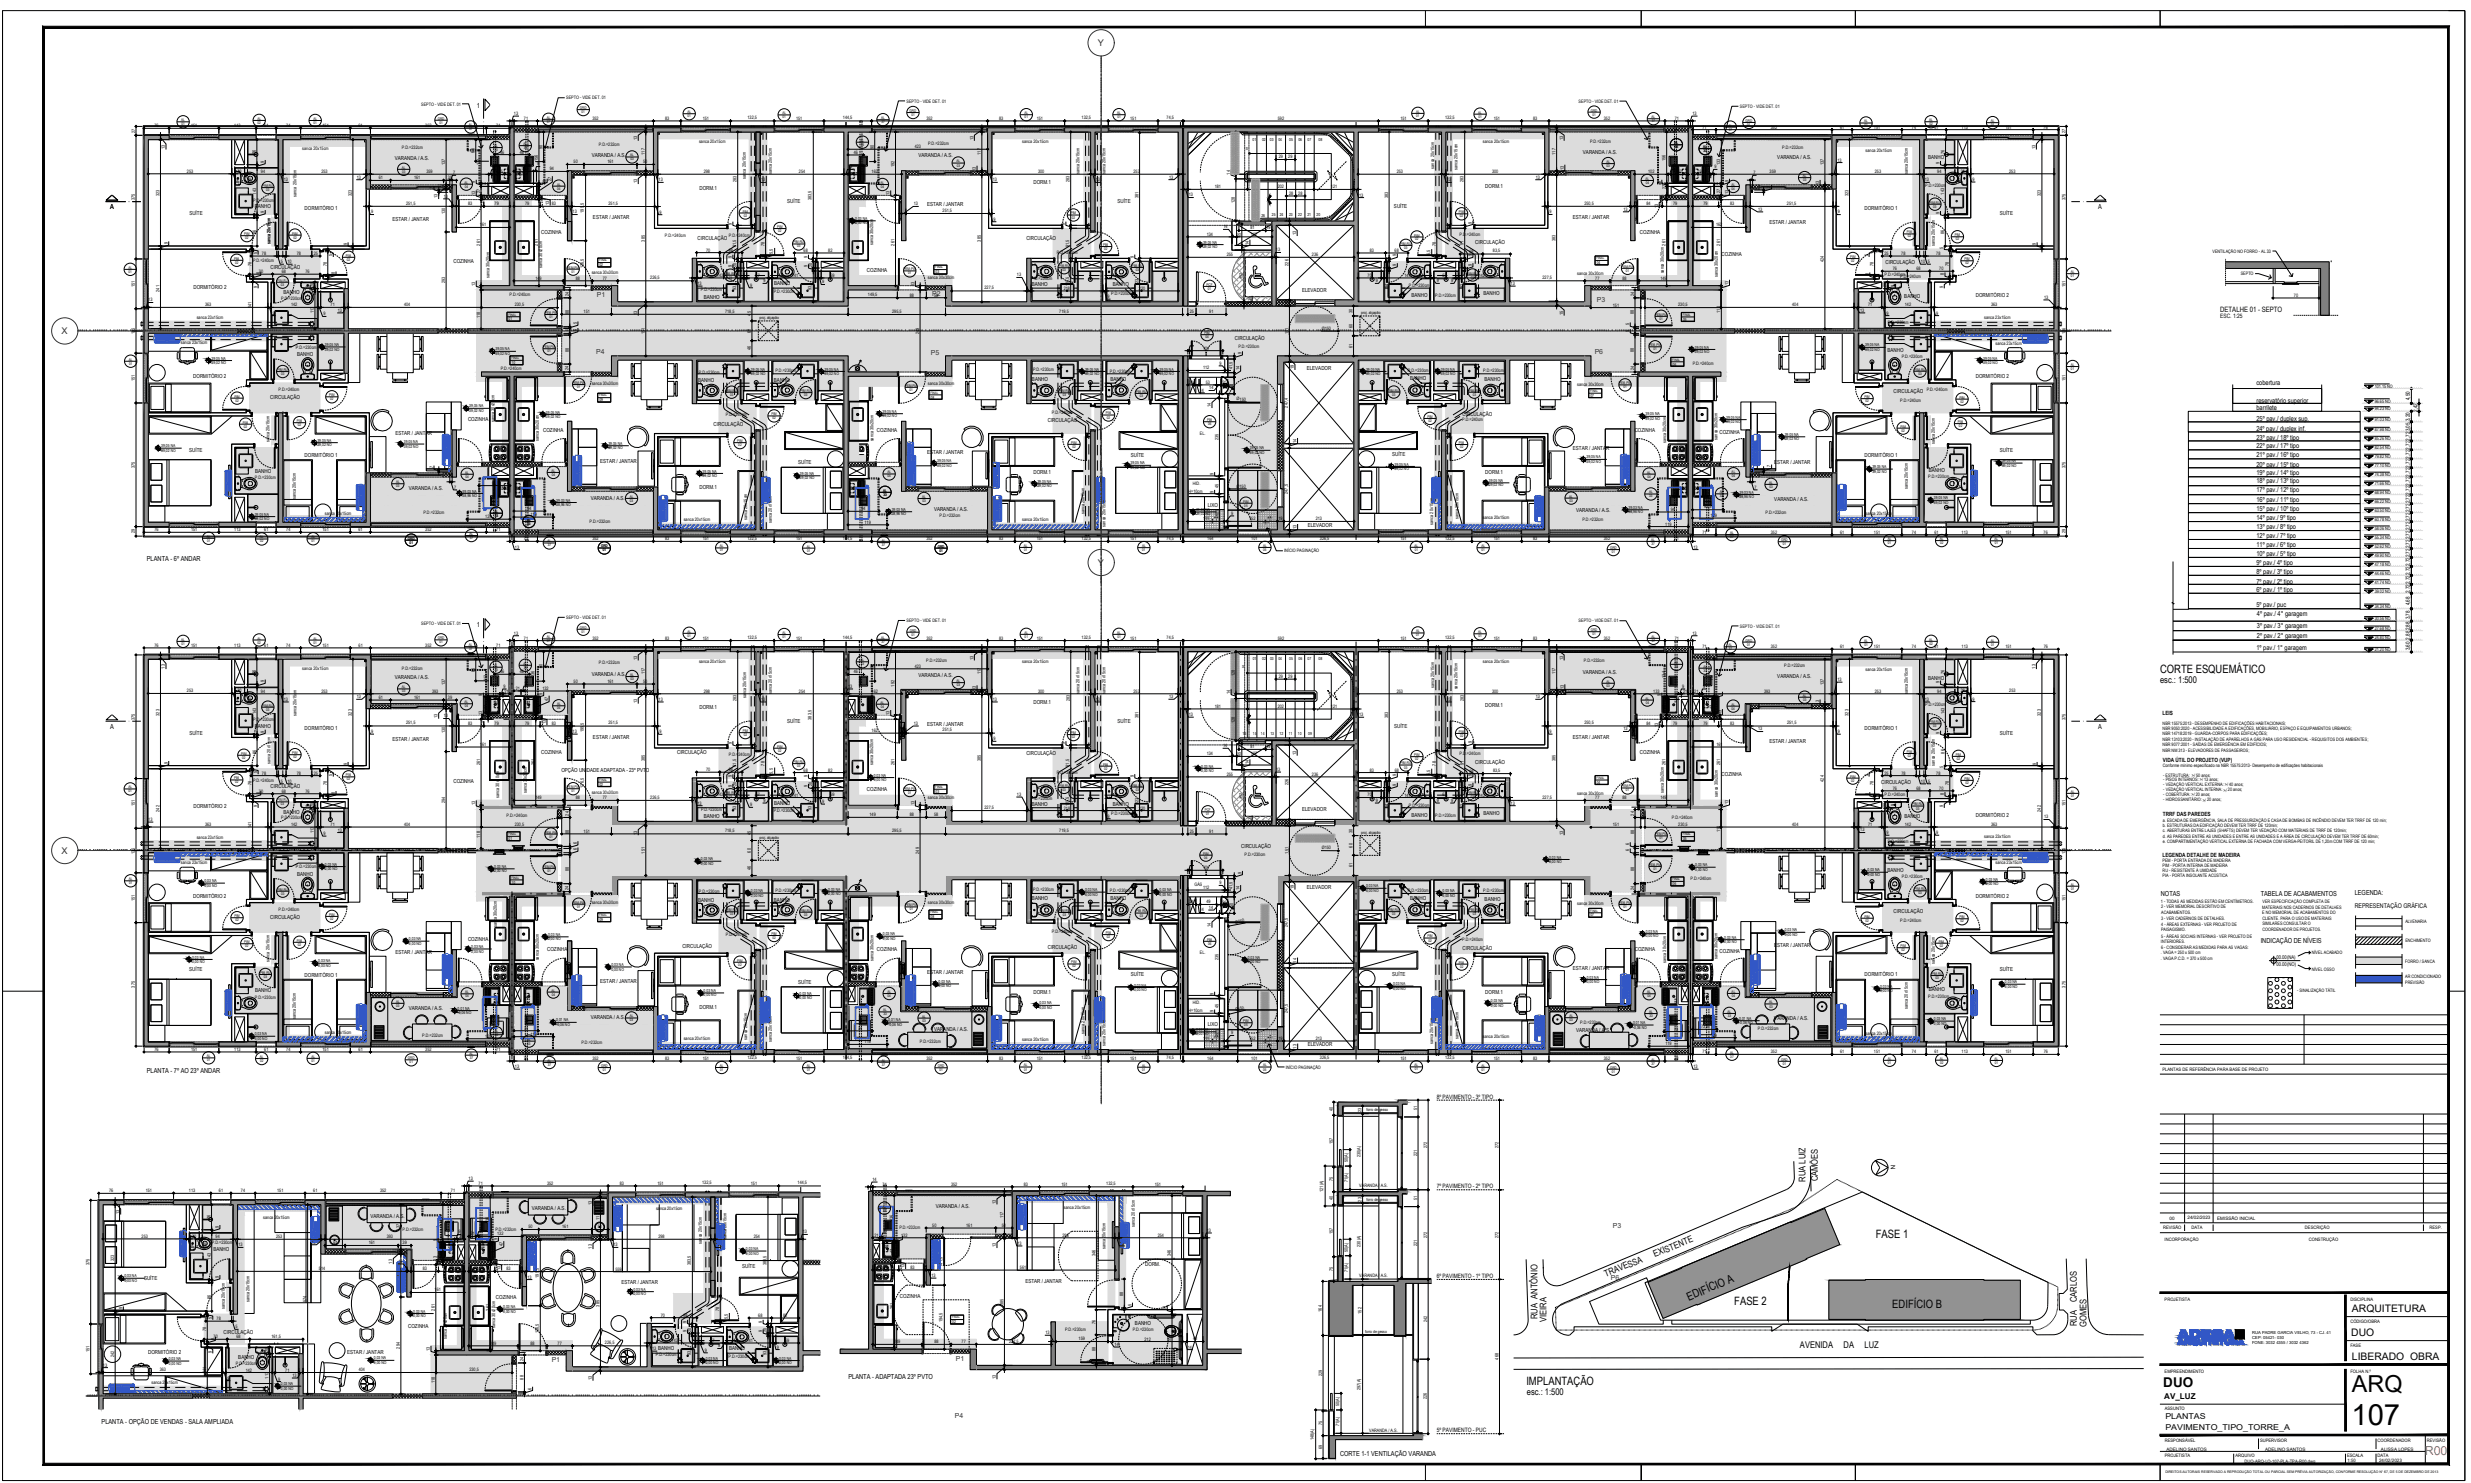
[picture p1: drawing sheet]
<svg xmlns="http://www.w3.org/2000/svg" width="1500mm" height="900mm" viewBox="0 0 1500 900" stroke-linecap="round" stroke-linejoin="round" font-family="sans-serif">
<defs><g id="words">
<text font-size="17.7" x="1427" y="865">107</text>
<text font-size="14.2" x="1428" y="845">ARQ</text>
<text font-size="8.2" x="1313" y="842">DUO</text>
<text font-size="7.5" fill="#f33" x="1472" y="883">R00</text>
<g font-size="7">
<text x="1311" y="408">CORTE ESQUEMÁTICO</text>
<text x="1139" y="751">FASE 1</text>
<text x="1025" y="789" transform="rotate(-23 1025 789)">EDIFÍCIO A</text>
<text x="1053" y="792">FASE 2</text>
<text x="1149" y="794">EDIFÍCIO B</text>
<text x="927" y="840">IMPLANTAÇÃO</text>
</g>
<g font-size="6.3">
<text x="1428" y="796">ARQUITETURA</text>
<text x="1427" y="811">DUO</text>
<text x="1428" y="825">LIBERADO OBRA</text>
</g>
<g font-size="5.6" fill="#333">
<text x="666" y="28">Y</text>
<text x="37" y="203">X</text>
<text x="666" y="343">Y</text>
<text x="37" y="518">X</text>
</g>
<g font-size="5.6">
<text x="1311" y="414">esc.: 1:500</text>
<text x="1096" y="717" transform="rotate(-90 1096 717)">RUA LUIZ DE</text>
<text x="1104" y="717" transform="rotate(-90 1104 717)">CAMÕES</text>
<text x="1005" y="763" transform="rotate(-22 1005 763)">EXISTENTE</text>
<text x="975" y="775" transform="rotate(-22 975 775)">TRAVESSA</text>
<text x="1261" y="790" transform="rotate(-90 1261 790)">CARLOS</text>
<text x="933" y="800" transform="rotate(-90 933 800)">RUA ANTÔNIO</text>
<text x="939" y="802" transform="rotate(-90 939 802)">VIEIRA</text>
<text x="1261" y="805" transform="rotate(-90 1261 805)">RUA</text>
<text x="1267" y="805" transform="rotate(-90 1267 805)">GOMES</text>
<text x="1093" y="818">AVENIDA</text>
<text x="1119" y="818">DA</text>
<text x="1132" y="818">LUZ</text>
<text x="927" y="846">esc.: 1:500</text>
</g>
<g font-size="4.9">
<text x="1314" y="849">AV_LUZ</text>
<text x="1315" y="861">PLANTAS</text>
<text x="1315" y="868">PAVIMENTO_TIPO_TORRE_A</text>
</g>
<text font-size="4.5" x="1348" y="190">DETALHE 01 - SEPTO</text>
<g font-size="4.2">
<text x="289" y="65">1</text>
<text x="67" y="127">A</text>
<text x="1274" y="127">A</text>
<text x="1370" y="234">cobertura</text>
<text x="1370" y="244">reservatório superior</text>
<text x="1370" y="249">barrilete</text>
<text x="1370" y="255">25º pav./ duplex sup.</text>
<text x="1370" y="262">24º pav./ duplex inf.</text>
<text x="1370" y="267">23º pav./ 18º tipo</text>
<text x="1370" y="272">22º pav./ 17º tipo</text>
<text x="1370" y="277">21º pav./ 16º tipo</text>
<text x="1370" y="283">20º pav./ 15º tipo</text>
<text x="1370" y="293">18º pav./ 13º tipo</text>
<text x="1370" y="288">19º pav./ 14º tipo</text>
<text x="1370" y="299">17º pav./ 12º tipo</text>
<text x="1370" y="304">16º pav./ 11º tipo</text>
<text x="1370" y="310">15º pav./ 10º tipo</text>
<text x="1370" y="315">14º pav./ 9º tipo</text>
<text x="1370" y="321">13º pav./ 8º tipo</text>
<text x="1370" y="327">12º pav./ 7º tipo</text>
<text x="1370" y="332">11º pav./ 6º tipo</text>
<text x="89" y="340">PLANTA - 6º ANDAR</text>
<text x="1370" y="338">10º pav./ 5º tipo</text>
<text x="1370" y="343">9º pav./ 4º tipo</text>
<text x="1370" y="348">8º pav./ 3º tipo</text>
<text x="1370" y="354">7º pav./ 2º tipo</text>
<text x="1370" y="359">6º pav./ 1º tipo</text>
<text x="1370" y="368">5º pav./ puc</text>
<text x="1370" y="374">4º pav./ 4° garagem</text>
<text x="289" y="381">1</text>
<text x="1370" y="381">3º pav./ 3° garagem</text>
<text x="1370" y="387">2º pav./ 2° garagem</text>
<text x="1370" y="394">1º pav./ 1° garagem</text>
<text x="67" y="442">A</text>
<text x="1274" y="442">A</text>
<text x="1312" y="544">NOTAS</text>
<text x="1372" y="544">TABELA DE ACABAMENTOS</text>
<text x="1429" y="543">LEGENDA:</text>
<text x="1372" y="572">INDICAÇÃO DE NÍVEIS</text>
<text x="89" y="651">PLANTA - 7º AO 23º ANDAR</text>
<text x="515" y="837">PLANTA - ADAPTADA 23º PVTO</text>
<text x="62" y="864">PLANTA - OPÇÃO DE VENDAS - SALA AMPLIADA</text>
<text x="813" y="884">CORTE 1-1 VENTILAÇÃO VARANDA</text>
</g>
<g font-size="4.2" fill="#333">
<text x="566" y="180">P2</text>
<text x="362" y="180">P1</text>
<text x="969" y="183">P3</text>
<text x="362" y="215">P4</text>
<text x="565" y="216">P5</text>
<text x="968" y="215">P6</text>
<text x="566" y="495">P2</text>
<text x="979" y="745">P3</text>
<text x="978" y="777">P6</text>
<text x="335" y="827">P1</text>
<text x="580" y="826">P1</text>
<text x="580" y="860">P4</text>
</g>
<text font-size="3.9" x="1429" y="551">REPRESENTAÇÃO GRÁFICA</text>
<text font-size="3.7" x="1148" y="707" transform="rotate(89 1148 707)">N</text>
<g font-size="3.6">
<text x="1348" y="193">ESC. 1:25</text>
<text x="872" y="667">8º PAVIMENTO - 3º TIPO</text>
<text x="872" y="721">7º PAVIMENTO - 2º TIPO</text>
<text x="872" y="776">6º PAVIMENTO - 1º TIPO</text>
<text x="872" y="869">5º PAVIMENTO - PUC</text>
</g>
<g font-size="3.5">
<text x="1313" y="434">LEIS</text>
<text x="1313" y="462">VIDA ÚTIL DO PROJETO (VUP)</text>
<text x="1313" y="495">TRRF DAS PAREDES</text>
<text x="1313" y="520">LEGENDA DETALHE DE MADEIRA</text>
</g>
<g font-size="3.4">
<text x="359" y="95">VARANDA / A.S.</text>
<text x="558" y="96">VARANDA / A.S.</text>
<text x="961" y="94">VARANDA / A.S.</text>
<text x="240" y="97">VARANDA / A.S.</text>
<text x="1079" y="96">VARANDA / A.S.</text>
<text x="1171" y="97">BANHO</text>
<text x="627" y="112">DORM.1</text>
<text x="902" y="114">DORM.1</text>
<text x="425" y="115">DORM.1</text>
<text x="478" y="123">SUÍTE</text>
<text x="563" y="125">ESTAR / JANTAR</text>
<text x="678" y="123">SUÍTE</text>
<text x="115" y="131">SUÍTE</text>
<text x="155" y="126">BANHO</text>
<text x="185" y="127">DORMITÓRIO 1</text>
<text x="846" y="126">SUÍTE</text>
<text x="1132" y="127">DORMITÓRIO 1</text>
<text x="1214" y="131">SUÍTE</text>
<text x="238" y="134">ESTAR / JANTAR</text>
<text x="360" y="133">ESTAR / JANTAR</text>
<text x="955" y="133">ESTAR / JANTAR</text>
<text x="1074" y="136">ESTAR / JANTAR</text>
<text x="329" y="142">COZINHA</text>
<text x="996" y="142">COZINHA</text>
<text x="423" y="146">CIRCULAÇÃO</text>
<text x="623" y="146">CIRCULAÇÃO</text>
<text x="896" y="148">CIRCULAÇÃO</text>
<text x="1045" y="155">COZINHA</text>
<text x="275" y="160">COZINHA</text>
<text x="1145" y="160">CIRCULAÇÃO</text>
<text x="164" y="163">CIRCULAÇÃO</text>
<text x="526" y="165">COZINHA</text>
<text x="470" y="173">BANHO</text>
<text x="626" y="174">BANHO</text>
<text x="676" y="174">BANHO</text>
<text x="117" y="175">DORMITÓRIO 2</text>
<text x="172" y="178">BANHO</text>
<text x="790" y="177">ELEVADOR</text>
<text x="901" y="179">BANHO</text>
<text x="427" y="181">BANHO</text>
<text x="857" y="180">BANHO</text>
<text x="1156" y="181">BANHO</text>
<text x="1199" y="180">DORMITÓRIO 2</text>
<text x="750" y="207">CIRCULAÇÃO</text>
<text x="180" y="216">BANHO</text>
<text x="1146" y="214">BANHO</text>
<text x="793" y="224">ELEVADOR</text>
<text x="117" y="229">DORMITÓRIO 2</text>
<text x="424" y="232">BANHO</text>
<text x="470" y="232">BANHO</text>
<text x="626" y="231">BANHO</text>
<text x="674" y="231">BANHO</text>
<text x="856" y="231">BANHO</text>
<text x="901" y="231">BANHO</text>
<text x="1199" y="229">DORMITÓRIO 2</text>
<text x="1150" y="239">CIRCULAÇÃO</text>
<text x="164" y="242">CIRCULAÇÃO</text>
<text x="1463" y="243" transform="rotate(-90 1463 243)">4,50</text>
<text x="1468" y="250" transform="rotate(-90 1468 250)">2,42</text>
<text x="284" y="256">COZINHA</text>
<text x="636" y="256">CIRCULAÇÃO</text>
<text x="888" y="253">CIRCULAÇÃO</text>
<text x="1463" y="255" transform="rotate(-90 1463 255)">3,20</text>
<text x="240" y="264">ESTAR / JANTAR</text>
<text x="330" y="262">COZINHA</text>
<text x="433" y="258">CIRCULAÇÃO</text>
<text x="532" y="262">COZINHA</text>
<text x="992" y="262">COZINHA</text>
<text x="1044" y="263">COZINHA</text>
<text x="115" y="274">SUÍTE</text>
<text x="563" y="276">ESTAR / JANTAR</text>
<text x="955" y="273">ESTAR / JANTAR</text>
<text x="1214" y="274">SUÍTE</text>
<text x="185" y="277">DORMITÓRIO 1</text>
<text x="364" y="281">ESTAR / JANTAR</text>
<text x="485" y="282">SUÍTE</text>
<text x="686" y="277">SUÍTE</text>
<text x="845" y="277">SUÍTE</text>
<text x="1077" y="282">ESTAR / JANTAR</text>
<text x="1132" y="277">DORMITÓRIO 1</text>
<text x="155" y="287">BANHO</text>
<text x="627" y="288">DORM.1</text>
<text x="902" y="288">DORM.1</text>
<text x="1171" y="286">BANHO</text>
<text x="248" y="297">VARANDA / A.S.</text>
<text x="425" y="297">DORM.1</text>
<text x="359" y="303">VARANDA / A.S.</text>
<text x="1077" y="304">VARANDA / A.S.</text>
<text x="567" y="310">VARANDA / A.S.</text>
<text x="733" y="308">LIXO</text>
<text x="957" y="311">VARANDA / A.S.</text>
<text x="794" y="320">ELEVADOR</text>
<text x="1463" y="360" transform="rotate(-90 1463 360)">2,722,722,722,722,722,722,722,722,722,722,722,722,722,722,722,722,722,723,05</text>
<text x="1463" y="367" transform="rotate(-90 1463 367)">4,68</text>
<text x="1463" y="376" transform="rotate(-90 1463 376)">3,78</text>
<text x="1463" y="388" transform="rotate(-90 1463 388)">2,882,88</text>
<text x="1463" y="395" transform="rotate(-90 1463 395)">3,60</text>
<text x="240" y="412">VARANDA / A.S.</text>
<text x="359" y="410">VARANDA / A.S.</text>
<text x="558" y="411">VARANDA / A.S.</text>
<text x="961" y="409">VARANDA / A.S.</text>
<text x="1079" y="412">VARANDA / A.S.</text>
<text x="1171" y="412">BANHO</text>
<text x="425" y="430">DORM.1</text>
<text x="627" y="427">DORM.1</text>
<text x="902" y="429">DORM.1</text>
<text x="155" y="442">BANHO</text>
<text x="185" y="443">DORMITÓRIO 1</text>
<text x="478" y="438">SUÍTE</text>
<text x="563" y="440">ESTAR / JANTAR</text>
<text x="678" y="438">SUÍTE</text>
<text x="846" y="442">SUÍTE</text>
<text x="1132" y="443">DORMITÓRIO 1</text>
<text x="115" y="446">SUÍTE</text>
<text x="238" y="450">ESTAR / JANTAR</text>
<text x="360" y="448">ESTAR / JANTAR</text>
<text x="955" y="448">ESTAR / JANTAR</text>
<text x="1214" y="446">SUÍTE</text>
<text x="1074" y="451">ESTAR / JANTAR</text>
<text x="329" y="457">COZINHA</text>
<text x="411" y="457">CIRCULAÇÃO</text>
<text x="623" y="458">CIRCULAÇÃO</text>
<text x="996" y="457">COZINHA</text>
<text x="896" y="463">CIRCULAÇÃO</text>
<text x="341" y="468">OPÇÃO UNIDADE ADAPTADA - 23º PVTO</text>
<text x="1045" y="471">COZINHA</text>
<text x="164" y="478">CIRCULAÇÃO</text>
<text x="275" y="475">COZINHA</text>
<text x="1142" y="476">CIRCULAÇÃO</text>
<text x="526" y="480">COZINHA</text>
<text x="117" y="491">DORMITÓRIO 2</text>
<text x="470" y="488">BANHO</text>
<text x="626" y="489">BANHO</text>
<text x="676" y="489">BANHO</text>
<text x="172" y="494">BANHO</text>
<text x="427" y="496">BANHO</text>
<text x="790" y="492">ELEVADOR</text>
<text x="857" y="496">BANHO</text>
<text x="901" y="494">BANHO</text>
<text x="1156" y="496">BANHO</text>
<text x="1199" y="496">DORMITÓRIO 2</text>
<text x="753" y="515">CIRCULAÇÃO</text>
<text x="180" y="531">BANHO</text>
<text x="1146" y="529">BANHO</text>
<text x="793" y="540">ELEVADOR</text>
<text x="117" y="545">DORMITÓRIO 2</text>
<text x="1199" y="545">DORMITÓRIO 2</text>
<text x="424" y="547">BANHO</text>
<text x="470" y="547">BANHO</text>
<text x="626" y="546">BANHO</text>
<text x="674" y="546">BANHO</text>
<text x="856" y="546">BANHO</text>
<text x="901" y="547">BANHO</text>
<text x="164" y="558">CIRCULAÇÃO</text>
<text x="1150" y="554">CIRCULAÇÃO</text>
<text x="284" y="571">COZINHA</text>
<text x="414" y="575">CIRCULAÇÃO</text>
<text x="636" y="576">CIRCULAÇÃO</text>
<text x="1077" y="575">ESTAR / JANTAR</text>
<text x="240" y="579">ESTAR / JANTAR</text>
<text x="332" y="577">COZINHA</text>
<text x="532" y="577">COZINHA</text>
<text x="888" y="577">CIRCULAÇÃO</text>
<text x="992" y="577">COZINHA</text>
<text x="1044" y="579">COZINHA</text>
<text x="115" y="589">SUÍTE</text>
<text x="185" y="593">DORMITÓRIO 1</text>
<text x="563" y="591">ESTAR / JANTAR</text>
<text x="686" y="592">SUÍTE</text>
<text x="845" y="592">SUÍTE</text>
<text x="955" y="588">ESTAR / JANTAR</text>
<text x="1132" y="593">DORMITÓRIO 1</text>
<text x="1214" y="589">SUÍTE</text>
<text x="364" y="596">ESTAR / JANTAR</text>
<text x="485" y="597">SUÍTE</text>
<text x="155" y="602">BANHO</text>
<text x="627" y="603">DORM.1</text>
<text x="902" y="603">DORM.1</text>
<text x="1171" y="602">BANHO</text>
<text x="248" y="613">VARANDA / A.S.</text>
<text x="425" y="612">DORM.1</text>
<text x="359" y="619">VARANDA / A.S.</text>
<text x="733" y="623">LIXO</text>
<text x="1077" y="619">VARANDA / A.S.</text>
<text x="567" y="625">VARANDA / A.S.</text>
<text x="957" y="626">VARANDA / A.S.</text>
<text x="794" y="635">ELEVADOR</text>
<text x="323" y="734">VARANDA / A.S.</text>
<text x="568" y="733">VARANDA / A.S.</text>
<text x="225" y="739">VARANDA / A.S.</text>
<text x="130" y="759">BANHO</text>
<text x="450" y="769">SUÍTE</text>
<text x="695" y="768">DORM.</text>
<text x="87" y="777">SUÍTE</text>
<text x="377" y="779">ESTAR / JANTAR</text>
<text x="622" y="778">ESTAR / JANTAR</text>
<text x="301" y="788">COZINHA</text>
<text x="546" y="788">COZINHA</text>
<text x="136" y="809">CIRCULAÇÃO</text>
<text x="248" y="806">COZINHA</text>
<text x="689" y="804">BANHO</text>
<text x="90" y="822">DORMITÓRIO 2</text>
<text x="211" y="821">ESTAR / JANTAR</text>
<text x="400" y="819">BANHO</text>
<text x="443" y="819">BANHO</text>
<text x="145" y="825">BANHO</text>
</g>
<g font-size="3.1">
<text x="1382" y="582">00.00(NA)</text>
<text x="1382" y="586">00.00(NO)</text>
</g>
<g font-size="2.8">
<text x="256" y="64">SEPTO - VIDE DET. 01</text>
<text x="344" y="60">SEPTO - VIDE DET. 01</text>
<text x="550" y="62">SEPTO - VIDE DET. 01</text>
<text x="958" y="62">SEPTO - VIDE DET. 01</text>
<text x="1056" y="66">SEPTO - VIDE DET. 01</text>
<text x="312" y="70">13</text>
<text x="1027" y="70">13</text>
<text x="94" y="77">76</text>
<text x="116" y="77">151</text>
<text x="142" y="77">113</text>
<text x="160" y="77">61</text>
<text x="174" y="77">74</text>
<text x="196" y="77">151</text>
<text x="218" y="77">61</text>
<text x="258" y="77">352</text>
<text x="301" y="77">71</text>
<text x="318" y="73">71</text>
<text x="360" y="73">352</text>
<text x="404" y="73">83</text>
<text x="427" y="73">151</text>
<text x="454" y="72">132,5</text>
<text x="483" y="73">151</text>
<text x="512" y="72">144,5</text>
<text x="562" y="73">352</text>
<text x="607" y="73">83</text>
<text x="629" y="73">151</text>
<text x="657" y="72">132,5</text>
<text x="686" y="73">151</text>
<text x="708" y="72">74,5</text>
<text x="776" y="73">592</text>
<text x="850" y="73">151</text>
<text x="877" y="72">132,5</text>
<text x="907" y="73">151</text>
<text x="931" y="73">83</text>
<text x="974" y="73">352</text>
<text x="1017" y="73">71</text>
<text x="82" y="81" transform="rotate(-90 82 81)">27</text>
<text x="1033" y="78">71</text>
<text x="1075" y="78">352</text>
<text x="1117" y="78">61</text>
<text x="1138" y="78">151</text>
<text x="1161" y="78">74</text>
<text x="1174" y="78">61</text>
<text x="1191" y="78">113</text>
<text x="1217" y="78">151</text>
<text x="1241" y="78">76</text>
<text x="1254" y="81" transform="rotate(-90 1254 81)">27</text>
<text x="363" y="89">P.D.=232cm</text>
<text x="387" y="85" transform="rotate(-90 387 85)">13</text>
<text x="424" y="87">sanca 20x15cm</text>
<text x="555" y="90">423</text>
<text x="563" y="88">P.D.=232cm</text>
<text x="591" y="85" transform="rotate(-90 591 85)">13</text>
<text x="621" y="87">sanca 20x15cm</text>
<text x="900" y="87">sanca 20x15cm</text>
<text x="949" y="85" transform="rotate(-90 949 85)">13</text>
<text x="965" y="87">P.D.=232cm</text>
<text x="100" y="90" transform="rotate(-90 100 90)">13</text>
<text x="155" y="94" transform="rotate(-90 155 94)">76</text>
<text x="184" y="91">sanca 20x15cm</text>
<text x="244" y="91">P.D.=232cm</text>
<text x="288" y="93" transform="rotate(-90 288 93)">65</text>
<text x="304" y="93">46</text>
<text x="315" y="93">46</text>
<text x="329" y="90" transform="rotate(-90 329 90)">90</text>
<text x="391" y="94" transform="rotate(-90 391 94)">117</text>
<text x="518" y="93">46</text>
<text x="530" y="90" transform="rotate(-90 530 90)">90</text>
<text x="595" y="94" transform="rotate(-90 595 94)">117</text>
<text x="750" y="95" transform="rotate(-90 750 95)">128</text>
<text x="944" y="94" transform="rotate(-90 944 94)">117</text>
<text x="1082" y="90">P.D.=232cm</text>
<text x="1133" y="92">sanca 20x15cm</text>
<text x="1180" y="94" transform="rotate(-90 1180 94)">76</text>
<text x="1236" y="90" transform="rotate(-90 1236 90)">13</text>
<text x="160" y="99" transform="rotate(-90 160 99)">9</text>
<text x="270" y="100" transform="rotate(-90 270 100)">137</text>
<text x="291" y="100" transform="rotate(-90 291 100)">133</text>
<text x="326" y="100">9</text>
<text x="327" y="98" transform="rotate(-90 327 98)">156</text>
<text x="348" y="99">50</text>
<text x="369" y="99">161</text>
<text x="390" y="99">50</text>
<text x="543" y="101" transform="rotate(-90 543 101)">192</text>
<text x="776" y="96">29</text>
<text x="782" y="96">29</text>
<text x="1011" y="98" transform="rotate(-90 1011 98)">156</text>
<text x="1044" y="100" transform="rotate(-90 1044 100)">133</text>
<text x="1107" y="100" transform="rotate(-90 1107 100)">137</text>
<text x="1115" y="98">13</text>
<text x="1177" y="99" transform="rotate(-90 1177 99)">9</text>
<text x="113" y="105">253</text>
<text x="144" y="105">30</text>
<text x="158" y="105">94</text>
<text x="195" y="105">253</text>
<text x="259" y="105">359</text>
<text x="275" y="106">7</text>
<text x="299" y="102">9</text>
<text x="303" y="105">55</text>
<text x="317" y="103">59</text>
<text x="334" y="103">94</text>
<text x="427" y="105">298</text>
<text x="469" y="106" transform="rotate(-90 469 106)">sanca 20x15cm</text>
<text x="485" y="105">254</text>
<text x="515" y="102">13</text>
<text x="529" y="105">162</text>
<text x="592" y="104" transform="rotate(-90 592 104)">13</text>
<text x="630" y="105">300</text>
<text x="655" y="106" transform="rotate(-90 655 106)">sanca 20x15cm</text>
<text x="671" y="106" transform="rotate(-90 671 106)">sanca 20x15cm</text>
<text x="688" y="105">253</text>
<text x="747" y="106" transform="rotate(-90 747 106)">14</text>
<text x="848" y="105">253</text>
<text x="871" y="102" transform="rotate(-90 871 102)">sanca 20x15cm</text>
<text x="885" y="103" transform="rotate(-90 885 103)">sanca 20x15cm</text>
<text x="906" y="105">300</text>
<text x="949" y="103" transform="rotate(-90 949 103)">13</text>
<text x="1001" y="105">102</text>
<text x="1018" y="105">52</text>
<text x="1032" y="105">55</text>
<text x="1041" y="102">9</text>
<text x="1065" y="106">7</text>
<text x="1074" y="105">359</text>
<text x="1138" y="105">253</text>
<text x="1158" y="106" transform="rotate(-90 1158 106)">sanca 20x15cm</text>
<text x="1176" y="105">94</text>
<text x="1190" y="105">30</text>
<text x="1220" y="105">253</text>
<text x="144" y="110">9</text>
<text x="151" y="110">9</text>
<text x="172" y="110">13</text>
<text x="217" y="108">13</text>
<text x="230" y="109">61</text>
<text x="251" y="109">161</text>
<text x="272" y="109">39</text>
<text x="288" y="111" transform="rotate(-90 288 111)">9</text>
<text x="332" y="110" transform="rotate(-90 332 110)">9</text>
<text x="335" y="110" transform="rotate(-90 335 110)">27</text>
<text x="387" y="111" transform="rotate(-90 387 111)">13</text>
<text x="400" y="110">13</text>
<text x="447" y="110" transform="rotate(-90 447 110)">283</text>
<text x="453" y="108" transform="rotate(-90 453 108)">sanca 20x15cm</text>
<text x="462" y="110">13</text>
<text x="603" y="110">13</text>
<text x="649" y="110" transform="rotate(-90 649 110)">283</text>
<text x="665" y="110">13</text>
<text x="710" y="108">13</text>
<text x="878" y="110">13</text>
<text x="889" y="110" transform="rotate(-90 889 110)">283</text>
<text x="932" y="108">13</text>
<text x="1008" y="111" transform="rotate(-90 1008 111)">9</text>
<text x="1049" y="110" transform="rotate(-90 1049 110)">9</text>
<text x="1104" y="112" transform="rotate(-90 1104 112)">13</text>
<text x="1168" y="110">13</text>
<text x="1169" y="113">P.D.=230cm</text>
<text x="1190" y="110">9</text>
<text x="1197" y="110">9</text>
<text x="97" y="119" transform="rotate(-90 97 119)">323</text>
<text x="155" y="118" transform="rotate(-90 155 118)">143</text>
<text x="180" y="119" transform="rotate(-90 180 119)">sanca 20x15cm</text>
<text x="214" y="119" transform="rotate(-90 214 119)">323</text>
<text x="263" y="115" transform="rotate(-90 263 115)">7</text>
<text x="288" y="119" transform="rotate(-90 288 119)">13</text>
<text x="291" y="117" transform="rotate(-90 291 117)">27</text>
<text x="540" y="119" transform="rotate(-90 540 119)">13</text>
<text x="722" y="119">13</text>
<text x="737" y="114">181</text>
<text x="776" y="114">202</text>
<text x="783" y="118">28</text>
<text x="788" y="118">28</text>
<text x="808" y="114">121</text>
<text x="825" y="119">13</text>
<text x="1011" y="115" transform="rotate(-90 1011 115)">27</text>
<text x="1044" y="117" transform="rotate(-90 1044 117)">27</text>
<text x="1049" y="118" transform="rotate(-90 1049 118)">13</text>
<text x="1075" y="114" transform="rotate(-90 1075 114)">7</text>
<text x="1122" y="119" transform="rotate(-90 1122 119)">323</text>
<text x="1180" y="118" transform="rotate(-90 1180 118)">143</text>
<text x="1239" y="119" transform="rotate(-90 1239 119)">323</text>
<text x="82" y="122" transform="rotate(-90 82 122)">375</text>
<text x="154" y="122">P.D.=230cm</text>
<text x="246" y="124">251,5</text>
<text x="266" y="120" transform="rotate(-90 266 120)">13</text>
<text x="269" y="120">13</text>
<text x="284" y="125">83</text>
<text x="300" y="125">79</text>
<text x="319" y="125">79</text>
<text x="333" y="124" transform="rotate(-90 333 124)">13</text>
<text x="335" y="125">83</text>
<text x="369" y="124">251,5</text>
<text x="493" y="121" transform="rotate(-90 493 121)">383,5</text>
<text x="555" y="125">13</text>
<text x="691" y="120" transform="rotate(-90 691 120)">381</text>
<text x="750" y="123" transform="rotate(-90 750 123)">128</text>
<text x="843" y="120" transform="rotate(-90 843 120)">383</text>
<text x="962" y="124">250,5</text>
<text x="999" y="125">84</text>
<text x="1016" y="125">79</text>
<text x="1034" y="125">79</text>
<text x="1050" y="125">83</text>
<text x="1085" y="124">251,5</text>
<text x="1254" y="122" transform="rotate(-90 1254 122)">375</text>
<text x="160" y="129" transform="rotate(-90 160 129)">9</text>
<text x="225" y="130">9</text>
<text x="270" y="130" transform="rotate(-90 270 130)">130</text>
<text x="348" y="130">13</text>
<text x="354" y="129" transform="rotate(-90 354 129)">199,5</text>
<text x="400" y="130">9</text>
<text x="572" y="129">251,5</text>
<text x="941" y="130">9</text>
<text x="986" y="128">13</text>
<text x="1007" y="126" transform="rotate(-90 1007 126)">13</text>
<text x="1067" y="128">13</text>
<text x="1116" y="130">9</text>
<text x="1177" y="130" transform="rotate(-90 1177 130)">9</text>
<text x="291" y="137">161</text>
<text x="444" y="136" transform="rotate(-90 444 136)">9</text>
<text x="603" y="134">9</text>
<text x="646" y="136" transform="rotate(-90 646 136)">9</text>
<text x="894" y="136" transform="rotate(-90 894 136)">9</text>
<text x="1042" y="137">162</text>
<text x="155" y="142" transform="rotate(-90 155 142)">86</text>
<text x="404" y="144">P.D.=240cm</text>
<text x="443" y="144">P.D.=240cm</text>
<text x="733" y="143">134</text>
<text x="743" y="139">14</text>
<text x="753" y="144" transform="rotate(-90 753 144)">65</text>
<text x="759" y="139">81</text>
<text x="759" y="143">107</text>
<text x="769" y="139">19</text>
<text x="787" y="143" transform="rotate(-90 787 143)">13</text>
<text x="886" y="143">P.D.=240cm</text>
<text x="1180" y="142" transform="rotate(-90 1180 142)">86</text>
<text x="102" y="148" transform="rotate(-90 102 148)">9</text>
<text x="164" y="148" transform="rotate(-90 164 148)">sanca 20x15cm</text>
<text x="211" y="149" transform="rotate(-90 211 149)">9</text>
<text x="291" y="149" transform="rotate(-90 291 149)">261</text>
<text x="327" y="149" transform="rotate(-90 327 149)">261</text>
<text x="391" y="147" transform="rotate(-90 391 147)">385</text>
<text x="447" y="150" transform="rotate(-90 447 150)">91,5</text>
<text x="464" y="149" transform="rotate(-90 464 149)">78</text>
<text x="530" y="149" transform="rotate(-90 530 149)">sanca 30x20cm</text>
<text x="543" y="149" transform="rotate(-90 543 149)">261</text>
<text x="595" y="147" transform="rotate(-90 595 147)">385</text>
<text x="649" y="150" transform="rotate(-90 649 150)">91,5</text>
<text x="758" y="149" transform="rotate(-90 758 149)">14</text>
<text x="872" y="149" transform="rotate(-90 872 149)">78</text>
<text x="889" y="149" transform="rotate(-90 889 149)">91</text>
<text x="944" y="146" transform="rotate(-90 944 146)">383</text>
<text x="1011" y="149" transform="rotate(-90 1011 149)">261</text>
<text x="1044" y="149" transform="rotate(-90 1044 149)">261</text>
<text x="1175" y="149" transform="rotate(-90 1175 149)">sanca 20x15cm</text>
<text x="1236" y="149" transform="rotate(-90 1236 149)">9</text>
<text x="156" y="154" transform="rotate(-90 156 154)">5</text>
<text x="159" y="155">78</text>
<text x="180" y="155">78</text>
<text x="191" y="155">25</text>
<text x="202" y="155" transform="rotate(-90 202 155)">5</text>
<text x="429" y="153">70</text>
<text x="442" y="153">68</text>
<text x="469" y="154" transform="rotate(-90 469 154)">5,5</text>
<text x="488" y="153">68</text>
<text x="503" y="153">82</text>
<text x="642" y="154">P.D.=240cm</text>
<text x="745" y="155">255</text>
<text x="775" y="153">13</text>
<text x="796" y="155">236</text>
<text x="832" y="153">83</text>
<text x="847" y="153">68</text>
<text x="848" y="156" transform="rotate(-90 848 156)">9</text>
<text x="868" y="155" transform="rotate(-90 868 155)">5,5</text>
<text x="892" y="154">68</text>
<text x="894" y="156" transform="rotate(-90 894 156)">9</text>
<text x="906" y="153">83,5</text>
<text x="1134" y="155" transform="rotate(-90 1134 155)">5</text>
<text x="1144" y="155">25</text>
<text x="1154" y="155">78</text>
<text x="1175" y="155">78</text>
<text x="1180" y="151" transform="rotate(-90 1180 151)">5</text>
<text x="1343" y="153">VENTILAÇÃO NO FORRO - AL 33</text>
<text x="153" y="161" transform="rotate(-90 153 161)">78</text>
<text x="154" y="159">P.D.=240cm</text>
<text x="171" y="160">5</text>
<text x="175" y="160">10</text>
<text x="198" y="161" transform="rotate(-90 198 161)">78</text>
<text x="444" y="156" transform="rotate(-90 444 156)">9</text>
<text x="447" y="162" transform="rotate(-90 447 162)">20</text>
<text x="490" y="156" transform="rotate(-90 490 156)">9</text>
<text x="493" y="162" transform="rotate(-90 493 162)">20</text>
<text x="688" y="156" transform="rotate(-90 688 156)">9</text>
<text x="782" y="161" transform="rotate(-90 782 161)">226</text>
<text x="843" y="162" transform="rotate(-90 843 162)">20</text>
<text x="848" y="161" transform="rotate(-90 848 161)">9</text>
<text x="889" y="162" transform="rotate(-90 889 162)">20</text>
<text x="894" y="161" transform="rotate(-90 894 161)">9</text>
<text x="1107" y="159" transform="rotate(-90 1107 159)">424</text>
<text x="1137" y="161" transform="rotate(-90 1137 161)">78</text>
<text x="1166" y="160">10</text>
<text x="1170" y="160">5</text>
<text x="1183" y="161" transform="rotate(-90 1183 161)">78</text>
<text x="157" y="166">70</text>
<text x="158" y="167" transform="rotate(-90 158 167)">8</text>
<text x="171" y="166">68</text>
<text x="185" y="166">76</text>
<text x="203" y="167" transform="rotate(-90 203 167)">8</text>
<text x="329" y="162" transform="rotate(-90 329 162)">sanca 30x20cm</text>
<text x="354" y="163" transform="rotate(-90 354 163)">136,5</text>
<text x="359" y="167">sanca 30x30cm</text>
<text x="435" y="168">143</text>
<text x="444" y="162" transform="rotate(-90 444 162)">9</text>
<text x="459" y="168">67</text>
<text x="490" y="162" transform="rotate(-90 490 162)">9</text>
<text x="504" y="168">69</text>
<text x="617" y="168">13</text>
<text x="830" y="168">70</text>
<text x="876" y="168">67</text>
<text x="957" y="167">sanca 30x30cm</text>
<text x="1010" y="166" transform="rotate(-90 1010 166)">sanca 30x20cm</text>
<text x="1134" y="167" transform="rotate(-90 1134 167)">8</text>
<text x="1144" y="168">P.D.=240cm</text>
<text x="1149" y="164">76</text>
<text x="1163" y="164">68</text>
<text x="1177" y="164">70</text>
<text x="1180" y="167" transform="rotate(-90 1180 167)">8</text>
<text x="1360" y="167">SEPTO</text>
<text x="270" y="172" transform="rotate(-90 270 172)">293</text>
<text x="288" y="173" transform="rotate(-90 288 173)">13</text>
<text x="297" y="169" transform="rotate(-90 297 169)">sanca 30x20cm</text>
<text x="325" y="170">149</text>
<text x="350" y="170">88</text>
<text x="366" y="170">77</text>
<text x="395" y="169">226,5</text>
<text x="423" y="173">13</text>
<text x="455" y="174">9</text>
<text x="463" y="171">9</text>
<text x="481" y="168">141</text>
<text x="499" y="172">9</text>
<text x="555" y="173" transform="rotate(-90 555 173)">13</text>
<text x="563" y="169">sanca 30x30cm</text>
<text x="626" y="170">P.D.=230cm</text>
<text x="649" y="174" transform="rotate(-90 649 174)">122,5</text>
<text x="691" y="173" transform="rotate(-90 691 173)">123</text>
<text x="754" y="169" transform="rotate(-90 754 169)">157</text>
<text x="835" y="171">9</text>
<text x="853" y="168">141</text>
<text x="872" y="171">9</text>
<text x="881" y="171">9</text>
<text x="898" y="168">142</text>
<text x="917" y="173">13</text>
<text x="936" y="169">227,5</text>
<text x="968" y="170">77</text>
<text x="985" y="170">88</text>
<text x="1008" y="170">149</text>
<text x="1043" y="168" transform="rotate(-90 1043 168)">sanca 30x20cm</text>
<text x="1049" y="173" transform="rotate(-90 1049 173)">13</text>
<text x="1154" y="168">P.D.=240cm</text>
<text x="82" y="174" transform="rotate(-90 82 174)">151</text>
<text x="97" y="177" transform="rotate(-90 97 177)">241</text>
<text x="156" y="174" transform="rotate(-90 156 174)">9</text>
<text x="188" y="175" transform="rotate(-90 188 175)">9</text>
<text x="191" y="174" transform="rotate(-90 191 174)">20</text>
<text x="309" y="179">P.D.=240cm</text>
<text x="345" y="180" transform="rotate(-90 345 180)">24</text>
<text x="426" y="177">P.D.=230cm</text>
<text x="447" y="176" transform="rotate(-90 447 176)">93,5</text>
<text x="470" y="178">P.D.=230cm</text>
<text x="493" y="176" transform="rotate(-90 493 176)">93,5</text>
<text x="527" y="180">149,5</text>
<text x="598" y="176">227,5</text>
<text x="646" y="176">218</text>
<text x="675" y="179">P.D.=230cm</text>
<text x="691" y="176">220</text>
<text x="843" y="175" transform="rotate(-90 843 175)">94</text>
<text x="855" y="174">P.D.=230cm</text>
<text x="889" y="175" transform="rotate(-90 889 175)">92</text>
<text x="992" y="180" transform="rotate(-90 992 180)">24</text>
<text x="1145" y="174" transform="rotate(-90 1145 174)">20</text>
<text x="1150" y="174" transform="rotate(-90 1150 174)">9</text>
<text x="1180" y="174" transform="rotate(-90 1180 174)">9</text>
<text x="1254" y="174" transform="rotate(-90 1254 174)">151</text>
<text x="1393" y="180">70</text>
<text x="90" y="183">13</text>
<text x="124" y="186">363</text>
<text x="171" y="182">P.D.=230cm</text>
<text x="177" y="186">142</text>
<text x="201" y="186">71</text>
<text x="245" y="186">404</text>
<text x="312" y="186">230,5</text>
<text x="552" y="180">88</text>
<text x="567" y="180">58</text>
<text x="672" y="181">9</text>
<text x="759" y="183" transform="rotate(-90 759 183)">13</text>
<text x="782" y="185" transform="rotate(-90 782 185)">19</text>
<text x="871" y="180">P.D.=230cm</text>
<text x="1019" y="186">230,5</text>
<text x="1088" y="186">404</text>
<text x="1134" y="186">71</text>
<text x="1156" y="186">142</text>
<text x="1209" y="186">363</text>
<text x="1241" y="181">13</text>
<text x="153" y="187" transform="rotate(-90 153 187)">141</text>
<text x="166" y="191">9</text>
<text x="191" y="190" transform="rotate(-90 191 190)">113</text>
<text x="196" y="191">9</text>
<text x="205" y="189">13</text>
<text x="345" y="191" transform="rotate(-90 345 191)">88</text>
<text x="354" y="190">151</text>
<text x="387" y="191" transform="rotate(-90 387 191)">13</text>
<text x="440" y="190">718,5</text>
<text x="456" y="191" transform="rotate(-90 456 191)">45</text>
<text x="542" y="190">295,5</text>
<text x="643" y="190">719,5</text>
<text x="722" y="190">25</text>
<text x="734" y="190">91</text>
<text x="821" y="190" transform="rotate(-90 821 190)">30</text>
<text x="949" y="191" transform="rotate(-90 949 191)">15</text>
<text x="979" y="186">151</text>
<text x="992" y="191" transform="rotate(-90 992 191)">88</text>
<text x="1044" y="190" transform="rotate(-90 1044 190)">118</text>
<text x="1129" y="189">13</text>
<text x="1145" y="191">9</text>
<text x="1175" y="191">9</text>
<text x="119" y="194">sanca 23x15cm</text>
<text x="291" y="193" transform="rotate(-90 291 193)">118</text>
<text x="350" y="197" transform="rotate(-90 350 197)">5</text>
<text x="989" y="197" transform="rotate(-90 989 197)">5</text>
<text x="1146" y="196">P.D.=230cm</text>
<text x="1204" y="193">sanca 23x15cm</text>
<text x="82" y="203" transform="rotate(-90 82 203)">135</text>
<text x="350" y="201" transform="rotate(-90 350 201)">5</text>
<text x="391" y="203" transform="rotate(-90 391 203)">151</text>
<text x="456" y="202" transform="rotate(-90 456 202)">60</text>
<text x="558" y="203" transform="rotate(-90 558 203)">249</text>
<text x="782" y="203" transform="rotate(-90 782 203)">151</text>
<text x="802" y="200">Ø150</text>
<text x="821" y="199" transform="rotate(-90 821 199)">60</text>
<text x="989" y="201" transform="rotate(-90 989 201)">5</text>
<text x="1254" y="203" transform="rotate(-90 1254 203)">135</text>
<text x="110" y="209">sanca 23x15cm</text>
<text x="723" y="209">5</text>
<text x="1211" y="209">sanca 23x15cm</text>
<text x="180" y="212">P.D.=230cm</text>
<text x="345" y="213" transform="rotate(-90 345 213)">88</text>
<text x="456" y="213" transform="rotate(-90 456 213)">46</text>
<text x="730" y="212">101</text>
<text x="752" y="211">P.D.=230cm</text>
<text x="754" y="215" transform="rotate(-90 754 215)">9</text>
<text x="821" y="211" transform="rotate(-90 821 211)">61</text>
<text x="992" y="213" transform="rotate(-90 992 213)">88</text>
<text x="740" y="221">9</text>
<text x="1028" y="222">P.D.=240cm</text>
<text x="1154" y="217">P.D.=230cm</text>
<text x="304" y="224">P.D.=240cm</text>
<text x="345" y="225" transform="rotate(-90 345 225)">24</text>
<text x="424" y="227">P.D.=230cm</text>
<text x="471" y="226">P.D.=230cm</text>
<text x="627" y="225">P.D.=230cm</text>
<text x="674" y="226">P.D.=230cm</text>
<text x="730" y="224">112</text>
<text x="748" y="224" transform="rotate(-90 748 224)">41,5</text>
<text x="753" y="225" transform="rotate(-90 753 225)">14</text>
<text x="785" y="224" transform="rotate(-90 785 224)">19</text>
<text x="855" y="226">P.D.=230cm</text>
<text x="900" y="226">P.D.=230cm</text>
<text x="992" y="225" transform="rotate(-90 992 225)">24</text>
<text x="82" y="231" transform="rotate(-90 82 231)">151</text>
<text x="359" y="233">sanca 30x30cm</text>
<text x="563" y="233">sanca 30x30cm</text>
<text x="722" y="233">20</text>
<text x="732" y="233">53</text>
<text x="742" y="233">20</text>
<text x="1254" y="231" transform="rotate(-90 1254 231)">151</text>
<text x="169" y="238">P.D.=240cm</text>
<text x="728" y="238">14</text>
<text x="734" y="236">14</text>
<text x="749" y="235" transform="rotate(-90 749 235)">50</text>
<text x="957" y="234">sanca 30x30cm</text>
<text x="1170" y="238">P.D.=240cm</text>
<text x="1442" y="235">101.15 NO</text>
<text x="751" y="243" transform="rotate(1 751 243)">Ø150</text>
<text x="1154" y="244">P.D.=240cm</text>
<text x="1442" y="244">96.65 NO</text>
<text x="639" y="251">P.D.=240cm</text>
<text x="735" y="247" transform="rotate(-90 735 247)">14</text>
<text x="782" y="247" transform="rotate(-90 782 247)">247,4</text>
<text x="1442" y="249">94.23 NO</text>
<text x="300" y="256" transform="rotate(-90 300 256)">sanca 30x20cm</text>
<text x="441" y="252">P.D.=240cm</text>
<text x="888" y="255">P.D.=240cm</text>
<text x="1442" y="255">91.03 NO</text>
<text x="728" y="264">EL.</text>
<text x="1442" y="262">87.98 NO</text>
<text x="164" y="268" transform="rotate(-90 164 268)">sanca 20x15cm</text>
<text x="327" y="268" transform="rotate(-90 327 268)">sanca 30x20cm</text>
<text x="530" y="268" transform="rotate(-90 530 268)">sanca 30x20cm</text>
<text x="740" y="267" transform="rotate(-90 740 267)">235</text>
<text x="787" y="269" transform="rotate(-90 787 269)">14</text>
<text x="1011" y="269" transform="rotate(-90 1011 269)">sanca 30x20cm</text>
<text x="1043" y="267" transform="rotate(-90 1043 267)">sanca 30x20cm</text>
<text x="1175" y="269" transform="rotate(-90 1175 269)">sanca 20x15cm</text>
<text x="1442" y="267">85.26 NO</text>
<text x="1442" y="272">82.54 NO</text>
<text x="1442" y="278">79.82 NO</text>
<text x="82" y="284" transform="rotate(-90 82 284)">375</text>
<text x="263" y="284" transform="rotate(-90 263 284)">7</text>
<text x="1075" y="284" transform="rotate(-90 1075 284)">7</text>
<text x="1254" y="284" transform="rotate(-90 1254 284)">375</text>
<text x="1442" y="283">77.10 NO</text>
<text x="155" y="291">P.D.=230cm</text>
<text x="737" y="288" transform="rotate(-90 737 288)">9</text>
<text x="1171" y="290">P.D.=230cm</text>
<text x="1442" y="289">74.38 NO</text>
<text x="276" y="297">7</text>
<text x="299" y="294">93</text>
<text x="721" y="299">H=10cm</text>
<text x="724" y="294">HID.</text>
<text x="737" y="299" transform="rotate(-90 737 299)">9</text>
<text x="740" y="296" transform="rotate(-90 740 296)">45</text>
<text x="751" y="296">Ø150</text>
<text x="782" y="300" transform="rotate(-90 782 300)">247,5</text>
<text x="1065" y="297">7</text>
<text x="1158" y="297" transform="rotate(-90 1158 297)">sanca 20x15cm</text>
<text x="1442" y="300">68.94 NO</text>
<text x="1442" y="294">71.66 NO</text>
<text x="180" y="303" transform="rotate(-90 180 303)">sanca 20x15cm</text>
<text x="1442" y="305">66.22 NO</text>
<text x="257" y="312">P.D.=232cm</text>
<text x="320" y="310">94</text>
<text x="523" y="310">94</text>
<text x="658" y="312" transform="rotate(-90 658 312)">sanca 20x15cm</text>
<text x="1014" y="310">94</text>
<text x="1035" y="308">93,5</text>
<text x="1072" y="312">P.D.=232cm</text>
<text x="1442" y="311">63.50 NO</text>
<text x="197" y="312">sanca 20x15cm</text>
<text x="295" y="314">129</text>
<text x="322" y="313">119</text>
<text x="358" y="317">P.D.=232cm</text>
<text x="415" y="316">sanca 20x15cm</text>
<text x="454" y="315" transform="rotate(-90 454 315)">sanca 20x15cm</text>
<text x="468" y="317" transform="rotate(-90 468 317)">sanca 20x15cm</text>
<text x="525" y="318">119</text>
<text x="570" y="314">P.D.=232cm</text>
<text x="621" y="316">sanca 20x15cm</text>
<text x="730" y="316">111</text>
<text x="740" y="313" transform="rotate(-90 740 313)">101</text>
<text x="747" y="312">9</text>
<text x="758" y="316">152</text>
<text x="776" y="316">19</text>
<text x="799" y="316">213</text>
<text x="885" y="315" transform="rotate(-90 885 315)">sanca 20x15cm</text>
<text x="900" y="315">sanca 20x15cm</text>
<text x="961" y="316">P.D.=232cm</text>
<text x="1038" y="314">129</text>
<text x="1133" y="312">sanca 20x15cm</text>
<text x="1442" y="316">60.78 NO</text>
<text x="82" y="324" transform="rotate(-90 82 324)">29</text>
<text x="94" y="322">76</text>
<text x="116" y="322">151</text>
<text x="142" y="322">113</text>
<text x="160" y="322">61</text>
<text x="174" y="322">74</text>
<text x="196" y="322">151</text>
<text x="218" y="322">61</text>
<text x="258" y="322">352</text>
<text x="301" y="322">71</text>
<text x="671" y="320" transform="rotate(-90 671 320)">sanca 20x15cm</text>
<text x="787" y="321" transform="rotate(-90 787 321)">13</text>
<text x="870" y="318" transform="rotate(-90 870 318)">sanca 20x15cm</text>
<text x="1011" y="319">119</text>
<text x="1033" y="324">71</text>
<text x="1075" y="324">352</text>
<text x="1117" y="324">61</text>
<text x="1138" y="324">151</text>
<text x="1161" y="324">74</text>
<text x="1174" y="324">61</text>
<text x="1191" y="324">113</text>
<text x="1217" y="324">151</text>
<text x="1241" y="324">76</text>
<text x="1254" y="324" transform="rotate(-90 1254 324)">29</text>
<text x="1442" y="321">58.06 NO</text>
<text x="318" y="328">71</text>
<text x="360" y="328">352</text>
<text x="404" y="328">83</text>
<text x="427" y="328">151</text>
<text x="454" y="328">132,5</text>
<text x="483" y="328">151</text>
<text x="512" y="328">144,5</text>
<text x="562" y="328">352</text>
<text x="607" y="328">83</text>
<text x="629" y="328">151</text>
<text x="657" y="328">132,5</text>
<text x="686" y="328">151</text>
<text x="708" y="328">74,5</text>
<text x="733" y="328">164</text>
<text x="760" y="328">101</text>
<text x="801" y="328">326,5</text>
<text x="850" y="328">151</text>
<text x="877" y="328">132,5</text>
<text x="907" y="328">151</text>
<text x="931" y="328">83</text>
<text x="974" y="328">352</text>
<text x="1017" y="328">71</text>
<text x="1442" y="327">55.34 NO</text>
<text x="313" y="333">13</text>
<text x="780" y="335">INÍCIO PAGINAÇÃO</text>
<text x="1028" y="333">13</text>
<text x="1442" y="332">52.62 NO</text>
<text x="1442" y="338">49.90 NO</text>
<text x="1442" y="343">47.18 NO</text>
<text x="1442" y="349">44.46 NO</text>
<text x="1442" y="360">39.02 NO</text>
<text x="1442" y="354">41.74 NO</text>
<text x="1442" y="369">34.34 NO</text>
<text x="344" y="376">SEPTO - VIDE DET. 01</text>
<text x="550" y="378">SEPTO - VIDE DET. 01</text>
<text x="958" y="378">SEPTO - VIDE DET. 01</text>
<text x="1442" y="376">30.56 NO</text>
<text x="256" y="379">SEPTO - VIDE DET. 01</text>
<text x="1056" y="381">SEPTO - VIDE DET. 01</text>
<text x="1442" y="382">27.68 NO</text>
<text x="312" y="385">13</text>
<text x="318" y="388">71</text>
<text x="360" y="388">352</text>
<text x="404" y="388">83</text>
<text x="427" y="388">151</text>
<text x="454" y="388">132,5</text>
<text x="483" y="388">151</text>
<text x="512" y="388">144,5</text>
<text x="562" y="388">352</text>
<text x="607" y="388">83</text>
<text x="629" y="388">151</text>
<text x="657" y="388">132,5</text>
<text x="686" y="388">151</text>
<text x="708" y="388">74,5</text>
<text x="776" y="388">592</text>
<text x="850" y="388">151</text>
<text x="877" y="388">132,5</text>
<text x="907" y="388">151</text>
<text x="931" y="388">83</text>
<text x="974" y="388">352</text>
<text x="1017" y="388">71</text>
<text x="1027" y="385">13</text>
<text x="1442" y="388">24.80 NO</text>
<text x="94" y="393">76</text>
<text x="116" y="393">151</text>
<text x="142" y="393">113</text>
<text x="160" y="393">61</text>
<text x="174" y="393">74</text>
<text x="196" y="393">151</text>
<text x="218" y="393">61</text>
<text x="258" y="393">352</text>
<text x="301" y="393">71</text>
<text x="1033" y="393">71</text>
<text x="1075" y="393">352</text>
<text x="1117" y="393">61</text>
<text x="1138" y="393">151</text>
<text x="1161" y="393">74</text>
<text x="1174" y="393">61</text>
<text x="1191" y="393">113</text>
<text x="1217" y="393">151</text>
<text x="1241" y="393">76</text>
<text x="1442" y="395">21.20 NO</text>
<text x="387" y="400" transform="rotate(-90 387 400)">13</text>
<text x="562" y="402">P.D.=232cm</text>
<text x="591" y="400" transform="rotate(-90 591 400)">13</text>
<text x="949" y="400" transform="rotate(-90 949 400)">13</text>
<text x="961" y="402">P.D.=232cm</text>
<text x="100" y="406" transform="rotate(-90 100 406)">13</text>
<text x="184" y="407">sanca 20x15cm</text>
<text x="244" y="407">P.D.=232cm</text>
<text x="288" y="408" transform="rotate(-90 288 408)">65</text>
<text x="329" y="406" transform="rotate(-90 329 406)">90</text>
<text x="364" y="403">P.D.=232cm</text>
<text x="424" y="402">sanca 20x15cm</text>
<text x="530" y="406" transform="rotate(-90 530 406)">90</text>
<text x="555" y="405">423</text>
<text x="621" y="402">sanca 20x15cm</text>
<text x="900" y="402">sanca 20x15cm</text>
<text x="1083" y="405">P.D.=232cm</text>
<text x="1133" y="407">sanca 20x15cm</text>
<text x="1236" y="406" transform="rotate(-90 1236 406)">13</text>
<text x="155" y="409" transform="rotate(-90 155 409)">76</text>
<text x="296" y="413" transform="rotate(-90 296 413)">113</text>
<text x="304" y="409">46</text>
<text x="315" y="409">46</text>
<text x="324" y="411" transform="rotate(-90 324 411)">136</text>
<text x="391" y="409" transform="rotate(-90 391 409)">117</text>
<text x="518" y="409">46</text>
<text x="595" y="409" transform="rotate(-90 595 409)">117</text>
<text x="750" y="410" transform="rotate(-90 750 410)">128</text>
<text x="776" y="411">29</text>
<text x="782" y="411">29</text>
<text x="944" y="409" transform="rotate(-90 944 409)">117</text>
<text x="1011" y="411" transform="rotate(-90 1011 411)">134</text>
<text x="1040" y="413" transform="rotate(-90 1040 413)">113</text>
<text x="1115" y="413">13</text>
<text x="1180" y="409" transform="rotate(-90 1180 409)">76</text>
<text x="160" y="414" transform="rotate(-90 160 414)">9</text>
<text x="270" y="416" transform="rotate(-90 270 416)">137</text>
<text x="306" y="417">9</text>
<text x="313" y="419">21</text>
<text x="319" y="416">9</text>
<text x="329" y="419">132</text>
<text x="348" y="414">50</text>
<text x="369" y="414">161</text>
<text x="390" y="414">50</text>
<text x="515" y="417">13</text>
<text x="543" y="417" transform="rotate(-90 543 417)">192</text>
<text x="592" y="419" transform="rotate(-90 592 419)">13</text>
<text x="871" y="418" transform="rotate(-90 871 418)">sanca 20x15cm</text>
<text x="885" y="418" transform="rotate(-90 885 418)">sanca 20x15cm</text>
<text x="949" y="418" transform="rotate(-90 949 418)">13</text>
<text x="1021" y="417">9</text>
<text x="1034" y="417">9</text>
<text x="1107" y="416" transform="rotate(-90 1107 416)">137</text>
<text x="1177" y="415" transform="rotate(-90 1177 415)">9</text>
<text x="113" y="420">253</text>
<text x="144" y="425">9</text>
<text x="144" y="420">30</text>
<text x="151" y="425">9</text>
<text x="158" y="420">94</text>
<text x="172" y="425">13</text>
<text x="195" y="420">253</text>
<text x="217" y="424">13</text>
<text x="230" y="424">61</text>
<text x="251" y="424">161</text>
<text x="262" y="420">393</text>
<text x="272" y="424">39</text>
<text x="293" y="422" transform="rotate(-90 293 422)">9</text>
<text x="306" y="420">21</text>
<text x="329" y="422" transform="rotate(-90 329 422)">9</text>
<text x="333" y="425" transform="rotate(-90 333 425)">47</text>
<text x="400" y="425">13</text>
<text x="427" y="420">298</text>
<text x="447" y="426" transform="rotate(-90 447 426)">283</text>
<text x="453" y="424" transform="rotate(-90 453 424)">sanca 20x15cm</text>
<text x="462" y="425">13</text>
<text x="469" y="421" transform="rotate(-90 469 421)">sanca 20x15cm</text>
<text x="485" y="420">254</text>
<text x="529" y="420">162</text>
<text x="603" y="425">13</text>
<text x="630" y="420">300</text>
<text x="649" y="426" transform="rotate(-90 649 426)">283</text>
<text x="655" y="421" transform="rotate(-90 655 421)">sanca 20x15cm</text>
<text x="665" y="425">13</text>
<text x="671" y="421" transform="rotate(-90 671 421)">sanca 20x15cm</text>
<text x="688" y="420">253</text>
<text x="710" y="424">13</text>
<text x="747" y="421" transform="rotate(-90 747 421)">14</text>
<text x="848" y="420">253</text>
<text x="878" y="425">13</text>
<text x="889" y="426" transform="rotate(-90 889 426)">283</text>
<text x="906" y="420">300</text>
<text x="932" y="424">13</text>
<text x="1004" y="420">133</text>
<text x="1008" y="422" transform="rotate(-90 1008 422)">9</text>
<text x="1022" y="420">21</text>
<text x="1029" y="420">21</text>
<text x="1045" y="422" transform="rotate(-90 1045 422)">9</text>
<text x="1071" y="420">393</text>
<text x="1138" y="420">253</text>
<text x="1158" y="421" transform="rotate(-90 1158 421)">sanca 20x15cm</text>
<text x="1168" y="425">13</text>
<text x="1176" y="420">94</text>
<text x="1190" y="425">9</text>
<text x="1190" y="420">30</text>
<text x="1197" y="425">9</text>
<text x="1220" y="420">253</text>
<text x="296" y="430" transform="rotate(-90 296 430)">47</text>
<text x="387" y="427" transform="rotate(-90 387 427)">13</text>
<text x="737" y="430">181</text>
<text x="776" y="430">202</text>
<text x="808" y="430">121</text>
<text x="1011" y="430" transform="rotate(-90 1011 430)">47</text>
<text x="1040" y="430" transform="rotate(-90 1040 430)">47</text>
<text x="1104" y="428" transform="rotate(-90 1104 428)">13</text>
<text x="1169" y="429">P.D.=230cm</text>
<text x="82" y="437" transform="rotate(-90 82 437)">375</text>
<text x="97" y="434" transform="rotate(-90 97 434)">323</text>
<text x="154" y="438">P.D.=230cm</text>
<text x="155" y="433" transform="rotate(-90 155 433)">143</text>
<text x="180" y="435" transform="rotate(-90 180 435)">sanca 20x15cm</text>
<text x="214" y="434" transform="rotate(-90 214 434)">323</text>
<text x="266" y="436" transform="rotate(-90 266 436)">13</text>
<text x="269" y="435">13</text>
<text x="293" y="434" transform="rotate(-90 293 434)">13</text>
<text x="493" y="437" transform="rotate(-90 493 437)">383,5</text>
<text x="540" y="434" transform="rotate(-90 540 434)">13</text>
<text x="691" y="436" transform="rotate(-90 691 436)">381</text>
<text x="722" y="435">13</text>
<text x="825" y="435">13</text>
<text x="843" y="436" transform="rotate(-90 843 436)">383</text>
<text x="1045" y="433" transform="rotate(-90 1045 433)">13</text>
<text x="1122" y="434" transform="rotate(-90 1122 434)">323</text>
<text x="1180" y="433" transform="rotate(-90 1180 433)">143</text>
<text x="1239" y="434" transform="rotate(-90 1239 434)">323</text>
<text x="1254" y="437" transform="rotate(-90 1254 437)">375</text>
<text x="246" y="440">251,5</text>
<text x="284" y="440">83</text>
<text x="300" y="440">79</text>
<text x="319" y="440">79</text>
<text x="331" y="440" transform="rotate(-90 331 440)">13</text>
<text x="335" y="440">83</text>
<text x="369" y="440">251,5</text>
<text x="555" y="440">13</text>
<text x="572" y="444">251,5</text>
<text x="750" y="439" transform="rotate(-90 750 439)">128</text>
<text x="962" y="440">250,5</text>
<text x="986" y="443">13</text>
<text x="999" y="440">84</text>
<text x="1007" y="441" transform="rotate(-90 1007 441)">13</text>
<text x="1016" y="440">79</text>
<text x="1034" y="440">79</text>
<text x="1050" y="440">83</text>
<text x="1067" y="443">13</text>
<text x="1085" y="440">251,5</text>
<text x="1313" y="440">NBR 15575:2013 - DESEMPENHO DE EDIFICAÇÕES HABITACIONAIS;</text>
<text x="1313" y="443">NBR 9050:2020 - ACESSIBILIDADE A EDIFICAÇÕES, MOBILIÁRIO, ESPAÇO E EQUIPAMENTOS URBANOS;</text>
<text x="160" y="445" transform="rotate(-90 160 445)">9</text>
<text x="225" y="445">9</text>
<text x="270" y="445" transform="rotate(-90 270 445)">130</text>
<text x="348" y="445">13</text>
<text x="355" y="444" transform="rotate(-90 355 444)">199,5</text>
<text x="400" y="445">9</text>
<text x="529" y="444">162</text>
<text x="603" y="449">9</text>
<text x="941" y="445">9</text>
<text x="1116" y="445">9</text>
<text x="1177" y="445" transform="rotate(-90 1177 445)">9</text>
<text x="1313" y="446">NBR 14718:2019 - GUARDA-CORPOS PARA EDIFICAÇÕES;</text>
<text x="1313" y="449">NBR 13103:2020 - INSTALAÇÃO DE APARELHOS A GÁS PARA USO RESIDENCIAL - REQUISITOS DOS AMBIENTES;</text>
<text x="291" y="453">161</text>
<text x="444" y="452" transform="rotate(-90 444 452)">9</text>
<text x="646" y="452" transform="rotate(-90 646 452)">9</text>
<text x="743" y="453">14</text>
<text x="759" y="454">81</text>
<text x="769" y="454">19</text>
<text x="894" y="451" transform="rotate(-90 894 451)">9</text>
<text x="1042" y="453">161</text>
<text x="1313" y="453">NBR 9077:2001 - SAÍDAS DE EMERGÊNCIA EM EDIFÍCIOS;</text>
<text x="155" y="457" transform="rotate(-90 155 457)">86</text>
<text x="391" y="462" transform="rotate(-90 391 462)">385</text>
<text x="443" y="459">P.D.=240cm</text>
<text x="595" y="462" transform="rotate(-90 595 462)">385</text>
<text x="733" y="458">134</text>
<text x="753" y="459" transform="rotate(-90 753 459)">65</text>
<text x="759" y="458">107</text>
<text x="787" y="458" transform="rotate(-90 787 458)">13</text>
<text x="886" y="458">P.D.=240cm</text>
<text x="944" y="462" transform="rotate(-90 944 462)">385</text>
<text x="1180" y="457" transform="rotate(-90 1180 457)">86</text>
<text x="1313" y="456">NBR NM 313 - ELEVADORES DE PASSAGEIROS;</text>
<text x="102" y="464" transform="rotate(-90 102 464)">9</text>
<text x="164" y="463" transform="rotate(-90 164 463)">sanca 20x15cm</text>
<text x="211" y="464" transform="rotate(-90 211 464)">9</text>
<text x="291" y="464" transform="rotate(-90 291 464)">261</text>
<text x="325" y="464" transform="rotate(-90 325 464)">261</text>
<text x="429" y="468">70</text>
<text x="442" y="468">68</text>
<text x="447" y="465" transform="rotate(-90 447 465)">91,5</text>
<text x="464" y="465" transform="rotate(-90 464 465)">78</text>
<text x="530" y="464" transform="rotate(-90 530 464)">sanca 30x20cm</text>
<text x="543" y="464" transform="rotate(-90 543 464)">261</text>
<text x="649" y="465" transform="rotate(-90 649 465)">91,5</text>
<text x="758" y="464" transform="rotate(-90 758 464)">14</text>
<text x="775" y="468">13</text>
<text x="872" y="465" transform="rotate(-90 872 465)">78</text>
<text x="889" y="464" transform="rotate(-90 889 464)">91</text>
<text x="1011" y="464" transform="rotate(-90 1011 464)">261</text>
<text x="1044" y="464" transform="rotate(-90 1044 464)">261</text>
<text x="1175" y="465" transform="rotate(-90 1175 465)">sanca 20x15cm</text>
<text x="1180" y="466" transform="rotate(-90 1180 466)">5</text>
<text x="1236" y="464" transform="rotate(-90 1236 464)">9</text>
<text x="1313" y="466">Conforme mínimo especificado na NBR 15575:2013- Desempenho de edificações habitacionais</text>
<text x="156" y="469" transform="rotate(-90 156 469)">5</text>
<text x="159" y="470">78</text>
<text x="180" y="470">78</text>
<text x="191" y="470">25</text>
<text x="202" y="471" transform="rotate(-90 202 471)">5</text>
<text x="444" y="472" transform="rotate(-90 444 472)">9</text>
<text x="469" y="469" transform="rotate(-90 469 469)">5,5</text>
<text x="488" y="468">68</text>
<text x="490" y="472" transform="rotate(-90 490 472)">9</text>
<text x="503" y="468">82</text>
<text x="642" y="470">P.D.=240cm</text>
<text x="688" y="472" transform="rotate(-90 688 472)">9</text>
<text x="745" y="471">255</text>
<text x="796" y="471">236</text>
<text x="832" y="468">83</text>
<text x="847" y="468">68</text>
<text x="848" y="471" transform="rotate(-90 848 471)">9</text>
<text x="868" y="470" transform="rotate(-90 868 470)">5,5</text>
<text x="892" y="469">68</text>
<text x="894" y="471" transform="rotate(-90 894 471)">9</text>
<text x="906" y="468">83,5</text>
<text x="1134" y="471" transform="rotate(-90 1134 471)">5</text>
<text x="1144" y="470">25</text>
<text x="1154" y="470">78</text>
<text x="1175" y="470">78</text>
<text x="1313" y="471">- ESTRUTURA: &gt;/ 50 anos;</text>
<text x="1313" y="474">- PISOS INTERNOS: &gt;/ 13 anos;</text>
<text x="153" y="477" transform="rotate(-90 153 477)">78</text>
<text x="154" y="475">P.D.=240cm</text>
<text x="171" y="475">5</text>
<text x="175" y="475">10</text>
<text x="198" y="477" transform="rotate(-90 198 477)">78</text>
<text x="355" y="478" transform="rotate(-90 355 478)">136,5</text>
<text x="444" y="477" transform="rotate(-90 444 477)">9</text>
<text x="447" y="477" transform="rotate(-90 447 477)">20</text>
<text x="490" y="477" transform="rotate(-90 490 477)">9</text>
<text x="493" y="477" transform="rotate(-90 493 477)">20</text>
<text x="782" y="477" transform="rotate(-90 782 477)">226</text>
<text x="843" y="477" transform="rotate(-90 843 477)">20</text>
<text x="848" y="477" transform="rotate(-90 848 477)">9</text>
<text x="889" y="477" transform="rotate(-90 889 477)">20</text>
<text x="894" y="477" transform="rotate(-90 894 477)">9</text>
<text x="1107" y="474" transform="rotate(-90 1107 474)">424</text>
<text x="1137" y="477" transform="rotate(-90 1137 477)">78</text>
<text x="1149" y="479">76</text>
<text x="1163" y="479">68</text>
<text x="1166" y="475">10</text>
<text x="1170" y="475">5</text>
<text x="1177" y="479">70</text>
<text x="1183" y="477" transform="rotate(-90 1183 477)">78</text>
<text x="1313" y="477">- VEDAÇÃO VERTICAL EXTERNA: &gt;/ 40 anos;</text>
<text x="157" y="481">70</text>
<text x="158" y="482" transform="rotate(-90 158 482)">8</text>
<text x="171" y="481">68</text>
<text x="185" y="481">76</text>
<text x="203" y="482" transform="rotate(-90 203 482)">8</text>
<text x="303" y="484" transform="rotate(-90 303 484)">sanca 30x20cm</text>
<text x="320" y="481" transform="rotate(-90 320 481)">sanca 30x20cm</text>
<text x="325" y="485">149</text>
<text x="350" y="485">88</text>
<text x="359" y="482">sanca 30x30cm</text>
<text x="366" y="485">77</text>
<text x="395" y="485">226,5</text>
<text x="435" y="483">143</text>
<text x="459" y="483">67</text>
<text x="481" y="483">141</text>
<text x="504" y="483">69</text>
<text x="563" y="485">sanca 30x30cm</text>
<text x="617" y="483">13</text>
<text x="626" y="485">P.D.=230cm</text>
<text x="755" y="485" transform="rotate(-90 755 485)">157</text>
<text x="830" y="483">70</text>
<text x="853" y="483">141</text>
<text x="876" y="483">67</text>
<text x="898" y="483">142</text>
<text x="936" y="485">227,5</text>
<text x="957" y="482">sanca 30x30cm</text>
<text x="968" y="485">77</text>
<text x="985" y="485">88</text>
<text x="1008" y="485">149</text>
<text x="1010" y="481" transform="rotate(-90 1010 481)">sanca 30x20cm</text>
<text x="1043" y="483" transform="rotate(-90 1043 483)">sanca 30x20cm</text>
<text x="1134" y="482" transform="rotate(-90 1134 482)">8</text>
<text x="1144" y="483">P.D.=240cm</text>
<text x="1180" y="482" transform="rotate(-90 1180 482)">8</text>
<text x="1313" y="480">- VEDAÇÃO VERTICAL INTERNA: &gt;/ 20 anos;</text>
<text x="1313" y="483">- COBERTURA: &gt;/ 20 anos;</text>
<text x="82" y="489" transform="rotate(-90 82 489)">151</text>
<text x="156" y="490" transform="rotate(-90 156 490)">9</text>
<text x="188" y="490" transform="rotate(-90 188 490)">9</text>
<text x="191" y="490" transform="rotate(-90 191 490)">20</text>
<text x="270" y="487" transform="rotate(-90 270 487)">294</text>
<text x="288" y="489" transform="rotate(-90 288 489)">13</text>
<text x="423" y="488">13</text>
<text x="447" y="491" transform="rotate(-90 447 491)">93,5</text>
<text x="455" y="489">9</text>
<text x="463" y="487">9</text>
<text x="493" y="491" transform="rotate(-90 493 491)">93,5</text>
<text x="499" y="487">9</text>
<text x="555" y="489" transform="rotate(-90 555 489)">13</text>
<text x="598" y="491">227,5</text>
<text x="646" y="491">218</text>
<text x="649" y="489" transform="rotate(-90 649 489)">122,5</text>
<text x="691" y="488" transform="rotate(-90 691 488)">123</text>
<text x="691" y="491">220</text>
<text x="835" y="487">9</text>
<text x="843" y="490" transform="rotate(-90 843 490)">94</text>
<text x="855" y="489">P.D.=230cm</text>
<text x="872" y="487">9</text>
<text x="881" y="487">9</text>
<text x="889" y="490" transform="rotate(-90 889 490)">92</text>
<text x="917" y="488">13</text>
<text x="1049" y="488" transform="rotate(-90 1049 488)">13</text>
<text x="1145" y="490" transform="rotate(-90 1145 490)">20</text>
<text x="1150" y="489" transform="rotate(-90 1150 489)">9</text>
<text x="1180" y="490" transform="rotate(-90 1180 490)">9</text>
<text x="1254" y="489" transform="rotate(-90 1254 489)">151</text>
<text x="1313" y="486">- HIDROSSANITÁRIO: &gt;/ 20 anos;</text>
<text x="97" y="493" transform="rotate(-90 97 493)">242</text>
<text x="171" y="497">P.D.=230cm</text>
<text x="308" y="496">P.D.=240cm</text>
<text x="345" y="495" transform="rotate(-90 345 495)">24</text>
<text x="426" y="492">P.D.=230cm</text>
<text x="470" y="493">P.D.=230cm</text>
<text x="528" y="495">149</text>
<text x="552" y="495">88</text>
<text x="567" y="495">58</text>
<text x="672" y="496">9</text>
<text x="675" y="494">P.D.=230cm</text>
<text x="759" y="498" transform="rotate(-90 759 498)">13</text>
<text x="871" y="496">P.D.=230cm</text>
<text x="992" y="495" transform="rotate(-90 992 495)">24</text>
<text x="1015" y="497">P.D.=240cm</text>
<text x="1239" y="493" transform="rotate(-90 1239 493)">242</text>
<text x="1241" y="497">13</text>
<text x="90" y="498">13</text>
<text x="124" y="501">363</text>
<text x="153" y="502" transform="rotate(-90 153 502)">141</text>
<text x="177" y="501">142</text>
<text x="201" y="501">71</text>
<text x="245" y="501">404</text>
<text x="312" y="501">230,5</text>
<text x="782" y="501" transform="rotate(-90 782 501)">19</text>
<text x="979" y="501">151</text>
<text x="1019" y="501">230,5</text>
<text x="1088" y="501">404</text>
<text x="1134" y="501">71</text>
<text x="1156" y="501">142</text>
<text x="1209" y="501">363</text>
<text x="1313" y="502">b. ESTRUTURAS DA EDIFICAÇÃO DEVEM TER TRRF DE 120min;</text>
<text x="1313" y="499">a. ESCADA DE EMERGÊNCIA, SALA DE PRESSURIZAÇÃO E CASA DE BOMBAS DE INCÊNDIO DEVEM TER TRRF DE 120 min;</text>
<text x="119" y="509">sanca 23x15cm</text>
<text x="166" y="506">9</text>
<text x="191" y="506" transform="rotate(-90 191 506)">113</text>
<text x="196" y="507">9</text>
<text x="205" y="505">13</text>
<text x="291" y="508" transform="rotate(-90 291 508)">118</text>
<text x="345" y="506" transform="rotate(-90 345 506)">88</text>
<text x="354" y="505">151</text>
<text x="387" y="506" transform="rotate(-90 387 506)">13</text>
<text x="440" y="505">718,5</text>
<text x="456" y="507" transform="rotate(-90 456 507)">45</text>
<text x="542" y="505">295,5</text>
<text x="643" y="505">719,5</text>
<text x="722" y="505">25</text>
<text x="734" y="505">91</text>
<text x="821" y="505" transform="rotate(-90 821 505)">30</text>
<text x="949" y="506" transform="rotate(-90 949 506)">13</text>
<text x="992" y="506" transform="rotate(-90 992 506)">88</text>
<text x="1044" y="505" transform="rotate(-90 1044 505)">118</text>
<text x="1129" y="505">13</text>
<text x="1145" y="506">9</text>
<text x="1175" y="506">9</text>
<text x="1205" y="509">sanca 23x15cm</text>
<text x="1313" y="505">c. ABERTURAS ENTRE LAJES (SHAFTS) DEVEM TER VEDAÇÃO COM MATERIAIS DE TRRF DE 120min;</text>
<text x="1313" y="508">d. AS PAREDES ENTRE AS UNIDADES E ENTRE AS UNIDADES E A ÁREA DE CIRCULAÇÃO DEVEM TER TRRF DE 60min;</text>
<text x="350" y="512" transform="rotate(-90 350 512)">6</text>
<text x="802" y="515">Ø150</text>
<text x="821" y="514" transform="rotate(-90 821 514)">60</text>
<text x="989" y="513" transform="rotate(-90 989 513)">6</text>
<text x="1146" y="512">P.D.=230cm</text>
<text x="1313" y="511">e. COMPARTIMENTAÇÃO VERTICAL EXTERNA DE FACHADA COM VERGA-PEITORIL DE 1,20m COM TRRF DE 120 min;</text>
<text x="82" y="518" transform="rotate(-90 82 518)">135</text>
<text x="350" y="516" transform="rotate(-90 350 516)">6</text>
<text x="391" y="518" transform="rotate(-90 391 518)">151</text>
<text x="456" y="517" transform="rotate(-90 456 517)">60</text>
<text x="558" y="518" transform="rotate(-90 558 518)">249</text>
<text x="755" y="520">P.D.=230cm</text>
<text x="782" y="518" transform="rotate(-90 782 518)">151</text>
<text x="989" y="517" transform="rotate(-90 989 517)">6</text>
<text x="1254" y="518" transform="rotate(-90 1254 518)">135</text>
<text x="110" y="524">sanca 23x15cm</text>
<text x="180" y="527">P.D.=230cm</text>
<text x="456" y="528" transform="rotate(-90 456 528)">46</text>
<text x="723" y="525">5</text>
<text x="730" y="527">101</text>
<text x="821" y="526" transform="rotate(-90 821 526)">61</text>
<text x="1211" y="525">sanca 23x15cm</text>
<text x="1313" y="523">PEM - PORTA ENTRADA DE MADEIRA</text>
<text x="1313" y="526">PIM - PORTA INTERNA DE MADEIRA</text>
<text x="345" y="529" transform="rotate(-90 345 529)">88</text>
<text x="754" y="530" transform="rotate(-90 754 530)">9</text>
<text x="992" y="529" transform="rotate(-90 992 529)">88</text>
<text x="1154" y="533">P.D.=230cm</text>
<text x="1313" y="529">RU - RESISTENTE À UMIDADE</text>
<text x="1313" y="532">PIA - PORTA INSOLANTE ACÚSTICA</text>
<text x="345" y="540" transform="rotate(-90 345 540)">24</text>
<text x="725" y="538">GÁS</text>
<text x="730" y="540">112</text>
<text x="740" y="537">9</text>
<text x="748" y="540" transform="rotate(-90 748 540)">41,5</text>
<text x="785" y="539" transform="rotate(-90 785 539)">19</text>
<text x="992" y="540" transform="rotate(-90 992 540)">24</text>
<text x="1026" y="534">P.D.=240cm</text>
<text x="424" y="542">P.D.=230cm</text>
<text x="471" y="541">P.D.=230cm</text>
<text x="627" y="541">P.D.=230cm</text>
<text x="674" y="541">P.D.=230cm</text>
<text x="753" y="540" transform="rotate(-90 753 540)">14</text>
<text x="855" y="541">P.D.=230cm</text>
<text x="900" y="541">P.D.=230cm</text>
<text x="82" y="547" transform="rotate(-90 82 547)">151</text>
<text x="359" y="549">sanca 30x30cm</text>
<text x="563" y="549">sanca 30x30cm</text>
<text x="722" y="548">24</text>
<text x="732" y="548">49</text>
<text x="734" y="552">14</text>
<text x="742" y="549">20</text>
<text x="749" y="551" transform="rotate(-90 749 551)">50</text>
<text x="957" y="549">sanca 30x30cm</text>
<text x="1254" y="547" transform="rotate(-90 1254 547)">151</text>
<text x="1312" y="548">1 - TODAS AS MEDIDAS ESTÃO EM CENTÍMETROS.</text>
<text x="1312" y="551">2 - VER MEMORIAL DESCRITIVO DE</text>
<text x="1373" y="551">MATERIAIS NOS CADERNOS DE DETALHES</text>
<text x="1373" y="548">VER ESPECIFICAÇÃO COMPLETA DE</text>
<text x="169" y="553">P.D.=240cm</text>
<text x="728" y="553">14</text>
<text x="1312" y="555">ACABAMENTOS.</text>
<text x="1373" y="555">E NO MEMORIAL DE ACABAMENTOS DO</text>
<text x="302" y="563" transform="rotate(-90 302 563)">sanca 30x20cm</text>
<text x="735" y="563" transform="rotate(-90 735 563)">14</text>
<text x="750" y="560" transform="rotate(-11 750 560)">Ø150</text>
<text x="782" y="563" transform="rotate(-90 782 563)">247,5</text>
<text x="1154" y="559">P.D.=240cm</text>
<text x="1312" y="558">3 - VER CADERNOS DE DETALHES.</text>
<text x="1312" y="562">4 - ÁREAS EXTERNAS - VER PROJETO DE</text>
<text x="1373" y="558">CLIENTE. PARA O USO DE MATERIAIS</text>
<text x="1373" y="561">SIMILARES CONSULTAR O</text>
<text x="1460" y="560">ALVENARIA</text>
<text x="441" y="568">P.D.=240cm</text>
<text x="639" y="566">P.D.=240cm</text>
<text x="1312" y="565">PAISAGISMO.</text>
<text x="1312" y="569">5 - ÁREAS SOCIAIS INTERNAS - VER PROJETO DE</text>
<text x="1373" y="565">COORDENADOR DE PROJETOS.</text>
<text x="888" y="571">P.D.=240cm</text>
<text x="1312" y="572">INTERIORES.</text>
<text x="1312" y="576">6 - CONSIDERAR AS MEDIDAS PARA AS VAGAS:</text>
<text x="1460" y="571">ENCHIMENTO</text>
<text x="728" y="579">EL.</text>
<text x="1312" y="579">. VAGA = 250 x 500 cm</text>
<text x="1403" y="579">NÍVEL ACABADO</text>
<text x="164" y="584" transform="rotate(-90 164 584)">sanca 20x15cm</text>
<text x="327" y="583" transform="rotate(-90 327 583)">sanca 30x20cm</text>
<text x="530" y="583" transform="rotate(-90 530 583)">sanca 30x20cm</text>
<text x="740" y="582" transform="rotate(-90 740 582)">235</text>
<text x="787" y="584" transform="rotate(-90 787 584)">14</text>
<text x="1012" y="584" transform="rotate(-90 1012 584)">sanca 30x20cm</text>
<text x="1043" y="582" transform="rotate(-90 1043 582)">sanca 30x20cm</text>
<text x="1175" y="585" transform="rotate(-90 1175 585)">sanca 20x15cm</text>
<text x="1312" y="583">. VAGA P.C.D. = 370 x 500 cm</text>
<text x="1460" y="585">FORRO / SANCA</text>
<text x="1403" y="589">NÍVEL OSSO</text>
<text x="1460" y="594">AR CONDICIONADO</text>
<text x="82" y="599" transform="rotate(-90 82 599)">375</text>
<text x="1254" y="599" transform="rotate(-90 1254 599)">375</text>
<text x="1460" y="597">PREVISÃO</text>
<text x="737" y="604" transform="rotate(-90 737 604)">9</text>
<text x="1171" y="606">P.D.=230cm</text>
<text x="1394" y="602">- SINALIZAÇÃO TÁTIL</text>
<text x="155" y="606">P.D.=230cm</text>
<text x="301" y="609">73</text>
<text x="724" y="609">HID.</text>
<text x="740" y="612" transform="rotate(-90 740 612)">45</text>
<text x="721" y="614">H=10cm</text>
<text x="737" y="614" transform="rotate(-90 737 614)">9</text>
<text x="750" y="614" transform="rotate(-14 750 614)">Ø150</text>
<text x="782" y="615" transform="rotate(-90 782 615)">247,5</text>
<text x="1158" y="612" transform="rotate(-90 1158 612)">sanca 20x15cm</text>
<text x="180" y="618" transform="rotate(-90 180 618)">sanca 20x15cm</text>
<text x="959" y="622">P.D.=232cm</text>
<text x="1033" y="624">73,5</text>
<text x="197" y="628">sanca 20x15cm</text>
<text x="256" y="629">P.D.=232cm</text>
<text x="295" y="630">129</text>
<text x="318" y="625">74</text>
<text x="322" y="628">119</text>
<text x="521" y="625">74</text>
<text x="658" y="627" transform="rotate(-90 658 627)">sanca 20x15cm</text>
<text x="740" y="629" transform="rotate(-90 740 629)">101</text>
<text x="747" y="628">9</text>
<text x="900" y="630">sanca 20x15cm</text>
<text x="1016" y="625">73</text>
<text x="1038" y="629">129</text>
<text x="1067" y="625">P.D.=232cm</text>
<text x="1133" y="628">sanca 20x15cm</text>
<text x="353" y="634">P.D.=232cm</text>
<text x="415" y="631">sanca 20x15cm</text>
<text x="454" y="631" transform="rotate(-90 454 631)">sanca 20x15cm</text>
<text x="468" y="633" transform="rotate(-90 468 633)">sanca 20x15cm</text>
<text x="525" y="633">119</text>
<text x="558" y="633">P.D.=232cm</text>
<text x="621" y="632">sanca 20x15cm</text>
<text x="671" y="635" transform="rotate(-90 671 635)">sanca 20x15cm</text>
<text x="730" y="631">111</text>
<text x="758" y="631">152</text>
<text x="776" y="631">19</text>
<text x="799" y="631">213</text>
<text x="870" y="634" transform="rotate(-90 870 634)">sanca 20x15cm</text>
<text x="885" y="630" transform="rotate(-90 885 630)">sanca 20x15cm</text>
<text x="1011" y="634">119</text>
<text x="94" y="638">76</text>
<text x="116" y="638">151</text>
<text x="142" y="638">113</text>
<text x="160" y="638">61</text>
<text x="174" y="638">74</text>
<text x="196" y="638">151</text>
<text x="218" y="638">61</text>
<text x="258" y="638">352</text>
<text x="301" y="638">71</text>
<text x="787" y="636" transform="rotate(-90 787 636)">13</text>
<text x="1033" y="639">71</text>
<text x="1075" y="639">352</text>
<text x="1117" y="639">61</text>
<text x="1138" y="639">151</text>
<text x="1161" y="639">74</text>
<text x="1174" y="639">61</text>
<text x="1191" y="639">113</text>
<text x="1217" y="639">151</text>
<text x="1241" y="639">76</text>
<text x="318" y="643">71</text>
<text x="360" y="643">352</text>
<text x="404" y="643">83</text>
<text x="427" y="643">151</text>
<text x="454" y="643">132,5</text>
<text x="483" y="643">151</text>
<text x="512" y="643">144,5</text>
<text x="562" y="643">352</text>
<text x="607" y="643">83</text>
<text x="629" y="643">151</text>
<text x="657" y="643">132,5</text>
<text x="686" y="643">151</text>
<text x="708" y="643">74,5</text>
<text x="733" y="643">164</text>
<text x="760" y="643">101</text>
<text x="801" y="643">326,5</text>
<text x="850" y="643">151</text>
<text x="877" y="643">132,5</text>
<text x="907" y="643">151</text>
<text x="931" y="643">83</text>
<text x="974" y="643">352</text>
<text x="1017" y="643">71</text>
<text x="313" y="648">13</text>
<text x="781" y="648">INÍCIO PAGINAÇÃO</text>
<text x="1028" y="648">13</text>
<text x="1313" y="650">PLANTAS DE REFERÊNCIA PARA BASE DE PROJETO</text>
<text x="809" y="674" transform="rotate(-90 809 674)">40</text>
<text x="827" y="675" transform="rotate(-90 827 675)">23</text>
<text x="860" y="674" transform="rotate(-90 860 674)">51</text>
<text x="809" y="694" transform="rotate(-90 809 694)">157</text>
<text x="860" y="702" transform="rotate(-90 860 702)">221</text>
<text x="866" y="697" transform="rotate(-90 866 697)">272</text>
<text x="910" y="697" transform="rotate(-90 910 697)">272</text>
<text x="818" y="705" transform="rotate(-90 818 705)">50(A)</text>
<text x="826" y="702" transform="rotate(-90 826 702)">230(A)</text>
<text x="284" y="716">13</text>
<text x="291" y="719">71</text>
<text x="332" y="719">352</text>
<text x="376" y="719">83</text>
<text x="399" y="719">151</text>
<text x="426" y="719">132,5</text>
<text x="456" y="719">151</text>
<text x="484" y="719">144,5</text>
<text x="530" y="717">14</text>
<text x="536" y="720">71</text>
<text x="577" y="720">352</text>
<text x="621" y="720">83</text>
<text x="644" y="720">151</text>
<text x="672" y="719">132,5</text>
<text x="701" y="720">151</text>
<text x="809" y="717" transform="rotate(-90 809 717)">75</text>
<text x="818" y="717" transform="rotate(-90 818 717)">71(A)</text>
<text x="66" y="724">76</text>
<text x="88" y="724">151</text>
<text x="115" y="724">113</text>
<text x="133" y="724">61</text>
<text x="146" y="724">74</text>
<text x="168" y="724">151</text>
<text x="190" y="724">61</text>
<text x="231" y="724">352</text>
<text x="274" y="724">71</text>
<text x="803" y="723" transform="rotate(-90 803 723)">121(A)</text>
<text x="825" y="720">VARANDA / A.S.</text>
<text x="359" y="731" transform="rotate(-90 359 731)">13</text>
<text x="605" y="731" transform="rotate(-90 605 731)">13</text>
<text x="809" y="728" transform="rotate(-90 809 728)">40</text>
<text x="827" y="729" transform="rotate(-90 827 729)">23</text>
<text x="860" y="728" transform="rotate(-90 860 728)">51</text>
<text x="73" y="737" transform="rotate(-90 73 737)">13</text>
<text x="398" y="734">sanca 20x15cm</text>
<text x="646" y="734">sanca 20x15cm</text>
<text x="128" y="740" transform="rotate(-90 128 740)">76</text>
<text x="160" y="740">sanca 20x15cm</text>
<text x="297" y="742" transform="rotate(-90 297 742)">136</text>
<text x="364" y="740" transform="rotate(-90 364 740)">117</text>
<text x="542" y="741" transform="rotate(-90 542 741)">136</text>
<text x="609" y="739" transform="rotate(-90 609 739)">117</text>
<text x="1317" y="740">00</text>
<text x="1328" y="740">24/02/2023</text>
<text x="1346" y="740">EMISSÃO INICIAL</text>
<text x="133" y="745" transform="rotate(-90 133 745)">9</text>
<text x="243" y="747" transform="rotate(-90 243 747)">137</text>
<text x="244" y="747">P.D.=232cm</text>
<text x="268" y="744" transform="rotate(-90 268 744)">113</text>
<text x="278" y="748">9</text>
<text x="286" y="750">21</text>
<text x="291" y="747">9</text>
<text x="301" y="747">P.D.=232cm</text>
<text x="302" y="750">132</text>
<text x="321" y="745">50</text>
<text x="341" y="745">161</text>
<text x="363" y="745">50</text>
<text x="487" y="748">13</text>
<text x="536" y="748">9</text>
<text x="546" y="746">P.D.=232cm</text>
<text x="566" y="745">50</text>
<text x="587" y="745">161</text>
<text x="608" y="745">50</text>
<text x="689" y="744" transform="rotate(-90 689 744)">sanca 20x15cm</text>
<text x="733" y="748">13</text>
<text x="809" y="749" transform="rotate(-90 809 749)">157</text>
<text x="1313" y="746">REVISÃO</text>
<text x="1330" y="746">DATA</text>
<text x="1399" y="746">DESCRIÇÃO</text>
<text x="1475" y="746">RESP.</text>
<text x="86" y="751">253</text>
<text x="117" y="751">30</text>
<text x="129" y="755">P.D.=230cm</text>
<text x="131" y="751">94</text>
<text x="168" y="751">253</text>
<text x="189" y="755">13</text>
<text x="202" y="755">61</text>
<text x="224" y="755">161</text>
<text x="235" y="751">393</text>
<text x="244" y="755">39</text>
<text x="265" y="753" transform="rotate(-90 265 753)">9</text>
<text x="279" y="751">21</text>
<text x="302" y="753" transform="rotate(-90 302 753)">9</text>
<text x="400" y="751">298</text>
<text x="426" y="755" transform="rotate(-90 426 755)">sanca 20x15cm</text>
<text x="441" y="752" transform="rotate(-90 441 752)">sanca 20x15cm</text>
<text x="458" y="751">254</text>
<text x="531" y="751">21</text>
<text x="547" y="750">132</text>
<text x="547" y="752" transform="rotate(-90 547 752)">9</text>
<text x="618" y="755">13</text>
<text x="645" y="750">298</text>
<text x="680" y="755">13</text>
<text x="703" y="750">254</text>
<text x="866" y="751" transform="rotate(-90 866 751)">272</text>
<text x="910" y="751" transform="rotate(-90 910 751)">272</text>
<text x="1314" y="753">INCORPORAÇÃO</text>
<text x="1402" y="753">CONSTRUÇÃO</text>
<text x="116" y="756">9</text>
<text x="124" y="756">9</text>
<text x="145" y="756">13</text>
<text x="268" y="761" transform="rotate(-90 268 761)">47</text>
<text x="305" y="756" transform="rotate(-90 305 756)">47</text>
<text x="359" y="758" transform="rotate(-90 359 758)">13</text>
<text x="372" y="756">13</text>
<text x="435" y="756">13</text>
<text x="542" y="760" transform="rotate(-90 542 760)">47</text>
<text x="605" y="757" transform="rotate(-90 605 757)">13</text>
<text x="671" y="758" transform="rotate(-90 671 758)">sanca 20x15cm</text>
<text x="818" y="760" transform="rotate(-90 818 760)">50(A)</text>
<text x="826" y="757" transform="rotate(-90 826 757)">230(A)</text>
<text x="860" y="756" transform="rotate(-90 860 756)">221</text>
<text x="54" y="768" transform="rotate(-90 54 768)">375</text>
<text x="69" y="765" transform="rotate(-90 69 765)">323</text>
<text x="128" y="764" transform="rotate(-90 128 764)">143</text>
<text x="238" y="767" transform="rotate(-90 238 767)">13</text>
<text x="242" y="766">13</text>
<text x="265" y="765" transform="rotate(-90 265 765)">13</text>
<text x="419" y="768" transform="rotate(-90 419 768)">383,5</text>
<text x="465" y="768" transform="rotate(-90 465 768)">383,5</text>
<text x="665" y="762" transform="rotate(-90 665 762)">346</text>
<text x="711" y="762" transform="rotate(-90 711 762)">346</text>
<text x="194" y="771">514</text>
<text x="257" y="771">83</text>
<text x="273" y="771">79</text>
<text x="291" y="771">79</text>
<text x="304" y="771" transform="rotate(-90 304 771)">13</text>
<text x="307" y="771">83</text>
<text x="374" y="771">559</text>
<text x="536" y="770">79</text>
<text x="549" y="770" transform="rotate(-90 549 770)">13</text>
<text x="553" y="770">83</text>
<text x="572" y="769" transform="rotate(-90 572 769)">141,5</text>
<text x="619" y="770">561</text>
<text x="809" y="771" transform="rotate(-90 809 771)">75</text>
<text x="818" y="772" transform="rotate(-90 818 772)">71(A)</text>
<text x="133" y="776" transform="rotate(-90 133 776)">9</text>
<text x="243" y="776" transform="rotate(-90 243 776)">130</text>
<text x="320" y="776">13</text>
<text x="327" y="775" transform="rotate(-90 327 775)">199,5</text>
<text x="565" y="775">13</text>
<text x="825" y="775">VARANDA / A.S.</text>
<text x="264" y="784">161</text>
<text x="128" y="788" transform="rotate(-90 128 788)">86</text>
<text x="151" y="790" transform="rotate(-90 151 790)">sanca 20x15cm</text>
<text x="186" y="790" transform="rotate(-90 186 790)">574</text>
<text x="609" y="792" transform="rotate(-90 609 792)">385</text>
<text x="682" y="786" transform="rotate(-90 682 786)">88</text>
<text x="1314" y="789">PROJETISTA</text>
<text x="1427" y="789">DISCIPLINA</text>
<text x="74" y="795" transform="rotate(-90 74 795)">9</text>
<text x="136" y="795" transform="rotate(-90 136 795)">sanca 20x15cm</text>
<text x="264" y="795" transform="rotate(-90 264 795)">261</text>
<text x="297" y="795" transform="rotate(-90 297 795)">261</text>
<text x="364" y="793" transform="rotate(-90 364 793)">385</text>
<text x="437" y="796" transform="rotate(-90 437 796)">78</text>
<text x="542" y="794" transform="rotate(-90 542 794)">261</text>
<text x="687" y="792" transform="rotate(-90 687 792)">5</text>
<text x="708" y="795" transform="rotate(-90 708 795)">14</text>
<text x="802" y="796" transform="rotate(-90 802 796)">164</text>
<text x="827" y="797" transform="rotate(-90 827 797)">152</text>
<text x="129" y="800" transform="rotate(-90 129 800)">5</text>
<text x="132" y="801">78</text>
<text x="401" y="799">70</text>
<text x="415" y="799">68</text>
<text x="417" y="803" transform="rotate(-90 417 803)">9</text>
<text x="442" y="800" transform="rotate(-90 442 800)">5,5</text>
<text x="460" y="799">68</text>
<text x="463" y="803" transform="rotate(-90 463 803)">9</text>
<text x="475" y="799">82</text>
<text x="572" y="802" transform="rotate(-90 572 802)">194,5</text>
<text x="665" y="804" transform="rotate(-90 665 804)">76</text>
<text x="866" y="802" transform="rotate(-90 866 802)">242</text>
<text x="1427" y="803">CÓDIGO/OBRA</text>
<text x="125" y="808" transform="rotate(-90 125 808)">78</text>
<text x="143" y="806">5</text>
<text x="300" y="806" transform="rotate(-90 300 806)">sanca 30x20cm</text>
<text x="327" y="809" transform="rotate(-90 327 809)">136,5</text>
<text x="417" y="808" transform="rotate(-90 417 808)">9</text>
<text x="420" y="808" transform="rotate(-90 420 808)">20</text>
<text x="463" y="808" transform="rotate(-90 463 808)">9</text>
<text x="466" y="808" transform="rotate(-90 466 808)">20</text>
<text x="635" y="810">13</text>
<text x="647" y="808">P.D.=230cm</text>
<text x="688" y="808">P.D.=230cm</text>
<text x="130" y="812">70</text>
<text x="130" y="813" transform="rotate(-90 130 813)">8</text>
<text x="143" y="812">68</text>
<text x="165" y="812">161,5</text>
<text x="271" y="812" transform="rotate(-90 271 812)">sanca 30x20cm</text>
<text x="367" y="816">226,5</text>
<text x="408" y="814">143</text>
<text x="431" y="814">67</text>
<text x="453" y="814">141</text>
<text x="477" y="814">69</text>
<text x="543" y="815">149</text>
<text x="567" y="815">88</text>
<text x="584" y="815">77</text>
<text x="613" y="815">227,5</text>
<text x="655" y="813">159</text>
<text x="695" y="813">212</text>
<text x="711" y="815" transform="rotate(-90 711 815)">155</text>
<text x="724" y="813">48</text>
<text x="54" y="820" transform="rotate(-90 54 820)">151</text>
<text x="129" y="821" transform="rotate(-90 129 821)">9</text>
<text x="160" y="821" transform="rotate(-90 160 821)">9</text>
<text x="163" y="821" transform="rotate(-90 163 821)">20</text>
<text x="243" y="818" transform="rotate(-90 243 818)">294</text>
<text x="261" y="820" transform="rotate(-90 261 820)">13</text>
<text x="298" y="816">149</text>
<text x="322" y="816">88</text>
<text x="339" y="816">77</text>
<text x="396" y="819">13</text>
<text x="428" y="820">9</text>
<text x="436" y="818">9</text>
<text x="472" y="818">9</text>
<text x="665" y="820" transform="rotate(-90 665 820)">88</text>
<text x="677" y="817">14</text>
<text x="721" y="818">14</text>
<text x="1427" y="817">FASE</text>
<text x="69" y="824" transform="rotate(-90 69 824)">242</text>
<text x="318" y="826" transform="rotate(-90 318 826)">24</text>
<text x="398" y="823">P.D.=230cm</text>
<text x="419" y="822" transform="rotate(-90 419 822)">93,5</text>
<text x="442" y="824">P.D.=230cm</text>
<text x="465" y="822" transform="rotate(-90 465 822)">93,5</text>
<text x="662" y="827" transform="rotate(-90 662 827)">5</text>
<text x="910" y="825" transform="rotate(-90 910 825)">468</text>
<text x="62" y="829">13</text>
<text x="97" y="832">363</text>
<text x="125" y="833" transform="rotate(-90 125 833)">141</text>
<text x="143" y="828">P.D.=230cm</text>
<text x="149" y="832">142</text>
<text x="173" y="832">71</text>
<text x="218" y="832">404</text>
<text x="285" y="832">230,5</text>
<text x="1314" y="833">EMPREENDIMENTO</text>
<text x="1427" y="833">FOLHA N.º</text>
<text x="138" y="837">9</text>
<text x="163" y="837" transform="rotate(-90 163 837)">113</text>
<text x="169" y="838">9</text>
<text x="178" y="836">13</text>
<text x="264" y="839" transform="rotate(-90 264 839)">118</text>
<text x="318" y="837" transform="rotate(-90 318 837)">88</text>
<text x="359" y="837" transform="rotate(-90 359 837)">13</text>
<text x="605" y="837" transform="rotate(-90 605 837)">13</text>
<text x="803" y="835" transform="rotate(-90 803 835)">229</text>
<text x="92" y="840">sanca 23x15cm</text>
<text x="323" y="843" transform="rotate(-90 323 843)">6</text>
<text x="826" y="844" transform="rotate(-90 826 844)">297(A)</text>
<text x="866" y="849" transform="rotate(-90 866 849)">226</text>
<text x="813" y="853" transform="rotate(-90 813 853)">50(A)</text>
<text x="1314" y="855">ASSUNTO</text>
<text x="803" y="865" transform="rotate(-90 803 865)">75</text>
<text x="813" y="865" transform="rotate(-90 813 865)">71(A)</text>
<text x="831" y="869">VARANDA / A.S.</text>
<text x="797" y="874" transform="rotate(-90 797 874)">148(A)</text>
<text x="1314" y="875">RESPONSÁVEL</text>
<text x="1372" y="875">SUPERVISOR</text>
<text x="1443" y="875">COORDENADOR</text>
<text x="1473" y="875">REVISÃO</text>
<text x="803" y="879" transform="rotate(-90 803 879)">69</text>
<text x="1315" y="880">ADELINO SANTOS</text>
<text x="1375" y="880">ADELINO SANTOS</text>
<text x="1445" y="880">ALISSA LOPES</text>
<text x="1314" y="884">PROJETISTA</text>
<text x="1357" y="884">ARQUIVO</text>
<text x="1362" y="888">DUO-ARQ-LO-107-PLA-TPA-R00.dwg</text>
<text x="1425" y="884">ESCALA</text>
<text x="1425" y="887">1:50</text>
<text x="1443" y="884">DATA</text>
<text x="1444" y="887">24/02/2023</text>
</g>
<g font-size="2.5">
<text x="760" y="86">01</text>
<text x="766" y="86">02</text>
<text x="771" y="86">03</text>
<text x="776" y="86">04</text>
<text x="783" y="86">05</text>
<text x="788" y="85">06</text>
<text x="794" y="86">07</text>
<text x="800" y="86">08</text>
<text x="756" y="91">S</text>
<text x="766" y="131">26</text>
<text x="772" y="131">25</text>
<text x="777" y="131">24</text>
<text x="783" y="131">23</text>
<text x="788" y="131">22</text>
<text x="794" y="131">21</text>
<text x="799" y="131">20</text>
<text x="519" y="136">0,00 NO</text>
<text x="519" y="133">0,03 NA</text>
<text x="730" y="148">39,05 NA</text>
<text x="730" y="151">39,02 NO</text>
<text x="826" y="191">proj. alçapão</text>
<text x="461" y="194">proj. alçapão</text>
<text x="197" y="210">39,05 NA</text>
<text x="197" y="213">39,02 NO</text>
<text x="301" y="215">39,02 NO</text>
<text x="301" y="213">39,05 NA</text>
<text x="1029" y="214">39,02 NO</text>
<text x="1029" y="212">39,05 NA</text>
<text x="1132" y="213">39,02 NO</text>
<text x="1132" y="210">39,05 NA</text>
<text x="128" y="221">39,02 NO</text>
<text x="128" y="218">39,05 NA</text>
<text x="1204" y="221">39,02 NO</text>
<text x="1204" y="218">39,05 NA</text>
<text x="456" y="228">39,02 NO</text>
<text x="456" y="225">39,05 NA</text>
<text x="500" y="228">39,02 NO</text>
<text x="500" y="225">39,05 NA</text>
<text x="659" y="228">39,02 NO</text>
<text x="659" y="225">39,05 NA</text>
<text x="704" y="228">39,02 NO</text>
<text x="704" y="225">39,05 NA</text>
<text x="829" y="228">39,02 NO</text>
<text x="829" y="225">39,05 NA</text>
<text x="875" y="228">39,02 NO</text>
<text x="875" y="225">39,05 NA</text>
<text x="285" y="250">39,02 NO</text>
<text x="285" y="247">39,05 NA</text>
<text x="331" y="251">39,05 NA</text>
<text x="536" y="251">39,05 NA</text>
<text x="331" y="254">39,02 NO</text>
<text x="536" y="253">39,02 NO</text>
<text x="999" y="255">39,02 NO</text>
<text x="999" y="252">39,05 NA</text>
<text x="1048" y="257">39,02 NO</text>
<text x="1048" y="254">39,05 NA</text>
<text x="193" y="268">39,05 NA</text>
<text x="245" y="269">39,05 NA</text>
<text x="369" y="270">39,05 NA</text>
<text x="1083" y="267">39,02 NO</text>
<text x="1083" y="265">39,05 NA</text>
<text x="98" y="274">39,02 NO</text>
<text x="98" y="271">39,05 NA</text>
<text x="193" y="271">39,02 NO</text>
<text x="245" y="272">39,02 NO</text>
<text x="369" y="273">39,02 NO</text>
<text x="759" y="275">39,02 NO</text>
<text x="759" y="273">39,05 NA</text>
<text x="569" y="281">39,05 NA</text>
<text x="686" y="282">39,05 NA</text>
<text x="963" y="281">39,02 NO</text>
<text x="963" y="278">39,05 NA</text>
<text x="1215" y="280">39,05 NA</text>
<text x="427" y="287">39,05 NA</text>
<text x="569" y="283">39,02 NO</text>
<text x="686" y="285">39,02 NO</text>
<text x="847" y="285">39,02 NO</text>
<text x="847" y="283">39,05 NA</text>
<text x="1137" y="287">39,02 NO</text>
<text x="1137" y="284">39,05 NA</text>
<text x="1215" y="283">39,02 NO</text>
<text x="427" y="289">39,02 NO</text>
<text x="486" y="291">39,02 NO</text>
<text x="486" y="288">39,05 NA</text>
<text x="630" y="293">39,05 NA</text>
<text x="904" y="292">39,05 NA</text>
<text x="281" y="299">39,03 NA</text>
<text x="630" y="296">39,02 NO</text>
<text x="904" y="295">39,02 NO</text>
<text x="1056" y="300">39,03 NA</text>
<text x="281" y="302">38,96 NO</text>
<text x="338" y="304">39,03 NA</text>
<text x="1056" y="302">38,96 NO</text>
<text x="1174" y="306">39,02 NO</text>
<text x="1174" y="303">39,05 NA</text>
<text x="338" y="307">38,96 NO</text>
<text x="541" y="310">39,03 NA</text>
<text x="726" y="310">39,05 NA</text>
<text x="989" y="312">38,96 NO</text>
<text x="989" y="309">39,03 NA</text>
<text x="155" y="316">39,02 NO</text>
<text x="155" y="313">39,05 NA</text>
<text x="541" y="313">38,96 NO</text>
<text x="726" y="313">39,02 NO</text>
<text x="760" y="401">01</text>
<text x="766" y="400">02</text>
<text x="771" y="400">03</text>
<text x="776" y="401">04</text>
<text x="783" y="400">05</text>
<text x="788" y="400">06</text>
<text x="794" y="400">07</text>
<text x="800" y="400">08</text>
<text x="754" y="406">S</text>
<text x="754" y="446">16</text>
<text x="761" y="446">15</text>
<text x="765" y="446">14</text>
<text x="771" y="446">13</text>
<text x="777" y="446">12</text>
<text x="782" y="446">11</text>
<text x="788" y="446">10</text>
<text x="794" y="446">09</text>
<text x="729" y="466">0,03 NA</text>
<text x="530" y="471">0,03 NA</text>
<text x="729" y="468">0,00 NO</text>
<text x="530" y="474">0,00 NO</text>
<text x="461" y="509">proj. alçapão</text>
<text x="826" y="506">proj. alçapão</text>
<text x="940" y="521">0,03 NA</text>
<text x="197" y="525">0,03 NA</text>
<text x="300" y="527">0,03 NA</text>
<text x="425" y="525">0,00 NO</text>
<text x="425" y="522">0,03 NA</text>
<text x="940" y="524">0,00 NO</text>
<text x="1029" y="526">0,03 NA</text>
<text x="197" y="528">0,00 NO</text>
<text x="300" y="529">0,00 NO</text>
<text x="1029" y="528">0,00 NO</text>
<text x="1134" y="531">0,00 NO</text>
<text x="1134" y="529">0,03 NA</text>
<text x="124" y="538">0,00 NO</text>
<text x="124" y="535">0,03 NA</text>
<text x="829" y="538">0,03 NA</text>
<text x="1206" y="537">0,00 NO</text>
<text x="1206" y="534">0,03 NA</text>
<text x="456" y="544">0,00 NO</text>
<text x="456" y="541">0,03 NA</text>
<text x="503" y="543">0,00 NO</text>
<text x="503" y="541">0,03 NA</text>
<text x="659" y="544">0,00 NO</text>
<text x="659" y="541">0,03 NA</text>
<text x="704" y="544">0,00 NO</text>
<text x="704" y="541">0,03 NA</text>
<text x="829" y="541">0,00 NO</text>
<text x="876" y="544">0,00 NO</text>
<text x="876" y="542">0,03 NA</text>
<text x="333" y="568">0,03 NA</text>
<text x="536" y="568">0,03 NA</text>
<text x="999" y="569">0,00 NO</text>
<text x="999" y="566">0,03 NA</text>
<text x="1047" y="570">0,03 NA</text>
<text x="1083" y="568">0,00 NO</text>
<text x="1083" y="565">0,03 NA</text>
<text x="248" y="573">0,00 NO</text>
<text x="248" y="571">0,03 NA</text>
<text x="286" y="575">0,03 NA</text>
<text x="333" y="571">0,00 NO</text>
<text x="536" y="570">0,00 NO</text>
<text x="1047" y="572">0,00 NO</text>
<text x="117" y="582">0,03 NA</text>
<text x="286" y="578">0,00 NO</text>
<text x="757" y="582">0,03 NA</text>
<text x="117" y="584">0,00 NO</text>
<text x="193" y="587">0,00 NO</text>
<text x="193" y="584">0,03 NA</text>
<text x="371" y="586">0,03 NA</text>
<text x="757" y="585">0,00 NO</text>
<text x="371" y="589">0,00 NO</text>
<text x="963" y="594">0,03 NA</text>
<text x="570" y="599">0,00 NO</text>
<text x="570" y="597">0,03 NA</text>
<text x="688" y="599">0,03 NA</text>
<text x="846" y="598">0,03 NA</text>
<text x="963" y="597">0,00 NO</text>
<text x="1141" y="599">0,03 NA</text>
<text x="1217" y="599">0,00 NO</text>
<text x="1217" y="597">0,03 NA</text>
<text x="427" y="605">0,00 NO</text>
<text x="427" y="602">0,03 NA</text>
<text x="485" y="604">0,03 NA</text>
<text x="688" y="601">0,00 NO</text>
<text x="846" y="601">0,00 NO</text>
<text x="1141" y="602">0,00 NO</text>
<text x="485" y="606">0,00 NO</text>
<text x="631" y="610">0,03 NA</text>
<text x="905" y="611">0,00 NO</text>
<text x="905" y="608">0,03 NA</text>
<text x="278" y="615">-0,06 NO</text>
<text x="278" y="613">0,01 NA</text>
<text x="631" y="612">0,00 NO</text>
<text x="338" y="623">-0,06 NO</text>
<text x="338" y="620">0,01 NA</text>
<text x="539" y="622">-0,06 NO</text>
<text x="539" y="620">0,01 NA</text>
<text x="991" y="621">0,01 NA</text>
<text x="1056" y="622">-0,06 NO</text>
<text x="1056" y="619">0,01 NA</text>
<text x="1174" y="622">0,00 NO</text>
<text x="1174" y="619">0,03 NA</text>
<text x="155" y="628">0,03 NA</text>
<text x="726" y="628">0,00 NO</text>
<text x="726" y="626">0,03 NA</text>
<text x="991" y="624">-0,06 NO</text>
<text x="155" y="631">0,00 NO</text>
<text x="829" y="674">forro de gesso</text>
<text x="829" y="729">forro de gesso</text>
<text x="453" y="761">0,00 NO</text>
<text x="453" y="759">0,03 NA</text>
<text x="76" y="778">0,00 NO</text>
<text x="76" y="775">0,03 NA</text>
<text x="385" y="786">0,00 NO</text>
<text x="385" y="783">0,03 NA</text>
<text x="251" y="797">0,03 NA</text>
<text x="305" y="797">0,00 NO</text>
<text x="305" y="794">0,03 NA</text>
<text x="251" y="799">0,00 NO</text>
<text x="829" y="809">forro de gesso</text>
<text x="1367" y="810">RUA PADRE GARCIA VELHO, 73 - CJ. 41</text>
<text x="1367" y="816">FONE: 3032 4355 / 3032 4362</text>
<text x="1367" y="813">CEP: 05421- 030</text>
<text x="102" y="825">0,03 NA</text>
<text x="227" y="828">0,00 NO</text>
<text x="227" y="825">0,03 NA</text>
<text x="428" y="828">0,00 NO</text>
<text x="428" y="825">0,03 NA</text>
<text x="473" y="828">0,00 NO</text>
<text x="473" y="825">0,03 NA</text>
<text x="102" y="828">0,00 NO</text>
<text x="170" y="843">0,00 NO</text>
<text x="170" y="841">0,03 NA</text>
</g>
<g font-size="2.4">
<text x="364" y="162">02</text>
<text x="969" y="160">04</text>
<text x="568" y="166">03</text>
<text x="309" y="194">01</text>
<text x="1022" y="195">05</text>
<text x="311" y="221">10</text>
<text x="1015" y="222">06</text>
<text x="364" y="244">09</text>
<text x="565" y="242">08</text>
<text x="965" y="241">07</text>
<text x="364" y="477">02</text>
<text x="969" y="476">04</text>
<text x="568" y="481">03</text>
<text x="309" y="510">01</text>
<text x="1022" y="510">05</text>
<text x="311" y="536">10</text>
<text x="1015" y="537">06</text>
<text x="565" y="557">08</text>
<text x="965" y="556">07</text>
<text x="364" y="559">09</text>
<text x="578" y="803">02</text>
</g>
<g font-size="2.2">
<text x="352" y="66">GRD</text>
<text x="353" y="69">01</text>
<text x="417" y="69">AL</text>
<text x="417" y="71">01</text>
<text x="475" y="69">AL</text>
<text x="475" y="72">01</text>
<text x="552" y="68">GRD</text>
<text x="553" y="70">01</text>
<text x="622" y="69">AL</text>
<text x="622" y="72">01</text>
<text x="678" y="69">AL</text>
<text x="678" y="72">01</text>
<text x="860" y="68">AL</text>
<text x="860" y="71">01</text>
<text x="897" y="69">AL</text>
<text x="898" y="71">01</text>
<text x="966" y="68">GRD</text>
<text x="967" y="70">01</text>
<text x="1003" y="72">AL</text>
<text x="110" y="74">AL</text>
<text x="110" y="76">01</text>
<text x="156" y="73">AL</text>
<text x="156" y="75">02</text>
<text x="190" y="73">AL</text>
<text x="190" y="75">01</text>
<text x="266" y="73">GRD</text>
<text x="267" y="75">01</text>
<text x="285" y="77">AL</text>
<text x="332" y="72">AL</text>
<text x="332" y="75">37</text>
<text x="535" y="72">AL</text>
<text x="535" y="75">37</text>
<text x="1003" y="74">37</text>
<text x="1049" y="77">AL</text>
<text x="1060" y="74">GRD</text>
<text x="1061" y="76">01</text>
<text x="1132" y="74">AL</text>
<text x="1132" y="77">01</text>
<text x="1171" y="74">AL</text>
<text x="1171" y="76">02</text>
<text x="1209" y="74">AL</text>
<text x="1209" y="77">01</text>
<text x="285" y="79">37</text>
<text x="1049" y="79">37</text>
<text x="300" y="89">AL</text>
<text x="318" y="88">AL</text>
<text x="522" y="86">AL</text>
<text x="523" y="88">33</text>
<text x="1017" y="88">AL</text>
<text x="1017" y="90">33</text>
<text x="1034" y="90">AL</text>
<text x="300" y="92">33</text>
<text x="318" y="91">33</text>
<text x="383" y="95">AL</text>
<text x="1034" y="92">33</text>
<text x="383" y="97">03</text>
<text x="581" y="99">AL</text>
<text x="581" y="101">03</text>
<text x="975" y="99">AL</text>
<text x="975" y="101">03</text>
<text x="244" y="102">AL</text>
<text x="244" y="105">03</text>
<text x="1094" y="107">AL</text>
<text x="159" y="114">PIM-RU</text>
<text x="282" y="111">AL</text>
<text x="282" y="114">04</text>
<text x="338" y="113">AL</text>
<text x="535" y="112">AL</text>
<text x="999" y="109">AL</text>
<text x="999" y="112">04</text>
<text x="1051" y="113">AL</text>
<text x="1095" y="110">03</text>
<text x="162" y="116">03</text>
<text x="338" y="115">04</text>
<text x="535" y="114">04</text>
<text x="1051" y="115">04</text>
<text x="1171" y="124">PIM-RU</text>
<text x="451" y="129">PIM</text>
<text x="451" y="131">02</text>
<text x="650" y="130">PIM</text>
<text x="886" y="129">PIM</text>
<text x="886" y="132">02</text>
<text x="1174" y="126">03</text>
<text x="651" y="133">02</text>
<text x="148" y="143">PIM</text>
<text x="177" y="142">PIM</text>
<text x="472" y="138">PIM</text>
<text x="472" y="141">02</text>
<text x="858" y="144">PIM</text>
<text x="1158" y="142">PIM</text>
<text x="1187" y="143">PIM</text>
<text x="149" y="145">02</text>
<text x="178" y="145">02</text>
<text x="482" y="148">PIM-RU</text>
<text x="670" y="149">PIM</text>
<text x="850" y="149">PIM-RU</text>
<text x="859" y="146">02</text>
<text x="1158" y="144">02</text>
<text x="1187" y="146">02</text>
<text x="210" y="156">PIM</text>
<text x="484" y="150">03</text>
<text x="670" y="152">02</text>
<text x="852" y="151">03</text>
<text x="142" y="158">PIM</text>
<text x="143" y="160">02</text>
<text x="211" y="158">02</text>
<text x="687" y="162">PIM-RU</text>
<text x="1123" y="157">PIM</text>
<text x="1124" y="159">02</text>
<text x="1192" y="158">PIM</text>
<text x="1193" y="160">02</text>
<text x="78" y="163">AL</text>
<text x="78" y="166">01</text>
<text x="344" y="163">PEM-PIA</text>
<text x="347" y="165">01</text>
<text x="440" y="167">PIM-RU</text>
<text x="549" y="164">PEM-PIA</text>
<text x="551" y="167">01</text>
<text x="643" y="162">PIM-RU</text>
<text x="645" y="165">03</text>
<text x="689" y="164">03</text>
<text x="891" y="167">PIM-RU</text>
<text x="984" y="163">PEM-PIA</text>
<text x="987" y="165">01</text>
<text x="1257" y="166">AL</text>
<text x="168" y="171">PIM-RU</text>
<text x="171" y="173">03</text>
<text x="442" y="169">03</text>
<text x="732" y="173">PCF</text>
<text x="893" y="169">03</text>
<text x="1257" y="168">01</text>
<text x="733" y="176">01</text>
<text x="331" y="191">PEM-PIA</text>
<text x="1005" y="192">PEM-PIA</text>
<text x="334" y="193">01</text>
<text x="1007" y="194">01</text>
<text x="731" y="203">PIM</text>
<text x="732" y="205">04</text>
<text x="330" y="211">PEM-PIA</text>
<text x="332" y="214">01</text>
<text x="1001" y="210">PEM-PIA</text>
<text x="1004" y="213">01</text>
<text x="78" y="219">AL</text>
<text x="78" y="221">01</text>
<text x="168" y="225">PIM-RU</text>
<text x="171" y="228">03</text>
<text x="1162" y="225">PIM-RU</text>
<text x="1165" y="227">03</text>
<text x="1257" y="222">AL</text>
<text x="1257" y="225">01</text>
<text x="348" y="233">PEM-PIA</text>
<text x="983" y="233">PEM-PIA</text>
<text x="350" y="235">01</text>
<text x="441" y="238">PIM-RU</text>
<text x="486" y="238">PIM-RU</text>
<text x="549" y="235">PEM-PIA</text>
<text x="552" y="237">01</text>
<text x="643" y="238">PIM-RU</text>
<text x="690" y="238">PIM-RU</text>
<text x="843" y="238">PIM-RU</text>
<text x="892" y="238">PIM-RU</text>
<text x="986" y="236">01</text>
<text x="142" y="241">PIM</text>
<text x="143" y="244">02</text>
<text x="200" y="240">PIM</text>
<text x="201" y="243">02</text>
<text x="443" y="240">03</text>
<text x="488" y="240">03</text>
<text x="645" y="241">03</text>
<text x="692" y="241">03</text>
<text x="845" y="240">03</text>
<text x="894" y="240">03</text>
<text x="1132" y="242">PIM</text>
<text x="1132" y="244">02</text>
<text x="1189" y="242">PIM</text>
<text x="1190" y="244">02</text>
<text x="671" y="252">PIM</text>
<text x="147" y="257">PIM</text>
<text x="180" y="256">PIM</text>
<text x="468" y="252">PIM</text>
<text x="469" y="255">02</text>
<text x="672" y="254">02</text>
<text x="733" y="256">PIM</text>
<text x="866" y="254">PIM</text>
<text x="867" y="256">02</text>
<text x="1189" y="257">PIM</text>
<text x="148" y="260">02</text>
<text x="181" y="259">02</text>
<text x="733" y="258">06</text>
<text x="1154" y="259">PIM</text>
<text x="1154" y="262">02</text>
<text x="1189" y="259">02</text>
<text x="448" y="268">PIM</text>
<text x="650" y="269">PIM</text>
<text x="886" y="269">PIM</text>
<text x="448" y="271">02</text>
<text x="651" y="272">02</text>
<text x="886" y="272">02</text>
<text x="282" y="287">AL</text>
<text x="335" y="286">AL</text>
<text x="539" y="287">AL</text>
<text x="1000" y="287">AL</text>
<text x="1051" y="287">AL</text>
<text x="240" y="293">AL</text>
<text x="283" y="290">04</text>
<text x="335" y="289">04</text>
<text x="539" y="290">04</text>
<text x="1000" y="290">04</text>
<text x="1051" y="290">04</text>
<text x="1074" y="294">AL</text>
<text x="241" y="296">03</text>
<text x="536" y="298">AL</text>
<text x="1001" y="299">AL</text>
<text x="1044" y="299">AL</text>
<text x="1074" y="296">03</text>
<text x="382" y="302">AL</text>
<text x="382" y="305">03</text>
<text x="536" y="301">33</text>
<text x="560" y="302">AL</text>
<text x="560" y="305">03</text>
<text x="755" y="305">PIM</text>
<text x="953" y="302">AL</text>
<text x="953" y="304">03</text>
<text x="1001" y="302">33</text>
<text x="1044" y="302">33</text>
<text x="300" y="311">AL</text>
<text x="755" y="307">05</text>
<text x="300" y="314">33</text>
<text x="320" y="316">AL</text>
<text x="320" y="319">33</text>
<text x="126" y="326">AL</text>
<text x="126" y="329">01</text>
<text x="158" y="327">AL</text>
<text x="158" y="329">02</text>
<text x="189" y="327">AL</text>
<text x="189" y="329">01</text>
<text x="248" y="328">GRD</text>
<text x="249" y="330">01</text>
<text x="285" y="325">AL</text>
<text x="285" y="327">37</text>
<text x="332" y="329">AL</text>
<text x="535" y="329">AL</text>
<text x="1002" y="328">AL</text>
<text x="1050" y="324">AL</text>
<text x="1050" y="327">37</text>
<text x="1081" y="328">GRD</text>
<text x="1146" y="328">AL</text>
<text x="1178" y="328">AL</text>
<text x="1211" y="328">AL</text>
<text x="333" y="332">37</text>
<text x="365" y="332">GRD</text>
<text x="366" y="335">01</text>
<text x="437" y="332">AL</text>
<text x="437" y="335">01</text>
<text x="490" y="332">AL</text>
<text x="490" y="335">01</text>
<text x="535" y="331">37</text>
<text x="569" y="332">GRD</text>
<text x="570" y="335">01</text>
<text x="622" y="332">AL</text>
<text x="622" y="334">01</text>
<text x="693" y="332">AL</text>
<text x="693" y="334">01</text>
<text x="767" y="332">AL</text>
<text x="767" y="334">05</text>
<text x="859" y="332">AL</text>
<text x="859" y="334">01</text>
<text x="899" y="332">AL</text>
<text x="899" y="335">01</text>
<text x="977" y="333">GRD</text>
<text x="978" y="336">01</text>
<text x="1003" y="331">37</text>
<text x="1082" y="331">01</text>
<text x="1146" y="330">01</text>
<text x="1178" y="330">02</text>
<text x="1211" y="330">01</text>
<text x="352" y="382">GRD</text>
<text x="353" y="384">01</text>
<text x="417" y="384">AL</text>
<text x="552" y="383">GRD</text>
<text x="860" y="384">AL</text>
<text x="966" y="383">GRD</text>
<text x="110" y="389">AL</text>
<text x="156" y="388">AL</text>
<text x="190" y="388">AL</text>
<text x="266" y="388">GRD</text>
<text x="332" y="387">AL</text>
<text x="332" y="390">37</text>
<text x="417" y="386">01</text>
<text x="475" y="385">AL</text>
<text x="475" y="387">01</text>
<text x="535" y="388">AL</text>
<text x="553" y="386">01</text>
<text x="622" y="385">AL</text>
<text x="622" y="387">01</text>
<text x="678" y="385">AL</text>
<text x="678" y="387">01</text>
<text x="860" y="386">01</text>
<text x="897" y="384">AL</text>
<text x="898" y="387">01</text>
<text x="967" y="385">01</text>
<text x="1003" y="387">AL</text>
<text x="1003" y="389">37</text>
<text x="1060" y="389">GRD</text>
<text x="1132" y="390">AL</text>
<text x="1171" y="389">AL</text>
<text x="1209" y="389">AL</text>
<text x="110" y="391">01</text>
<text x="156" y="391">02</text>
<text x="190" y="391">01</text>
<text x="267" y="390">01</text>
<text x="285" y="392">AL</text>
<text x="285" y="395">37</text>
<text x="535" y="390">37</text>
<text x="1049" y="392">AL</text>
<text x="1049" y="395">37</text>
<text x="1061" y="392">01</text>
<text x="1132" y="392">01</text>
<text x="1171" y="391">02</text>
<text x="1209" y="392">01</text>
<text x="522" y="401">AL</text>
<text x="300" y="405">AL</text>
<text x="300" y="407">33</text>
<text x="318" y="403">AL</text>
<text x="318" y="406">33</text>
<text x="523" y="404">33</text>
<text x="1017" y="403">AL</text>
<text x="1017" y="405">33</text>
<text x="1034" y="405">AL</text>
<text x="1034" y="408">33</text>
<text x="383" y="410">AL</text>
<text x="383" y="413">03</text>
<text x="581" y="414">AL</text>
<text x="244" y="418">AL</text>
<text x="581" y="416">03</text>
<text x="975" y="414">AL</text>
<text x="975" y="417">03</text>
<text x="244" y="420">03</text>
<text x="999" y="425">AL</text>
<text x="1094" y="423">AL</text>
<text x="1095" y="425">03</text>
<text x="159" y="429">PIM-RU</text>
<text x="162" y="431">03</text>
<text x="282" y="427">AL</text>
<text x="282" y="429">04</text>
<text x="338" y="428">AL</text>
<text x="338" y="430">04</text>
<text x="535" y="427">AL</text>
<text x="535" y="429">04</text>
<text x="999" y="427">04</text>
<text x="1051" y="428">AL</text>
<text x="1051" y="431">04</text>
<text x="1171" y="439">PIM-RU</text>
<text x="1174" y="441">03</text>
<text x="451" y="444">PIM</text>
<text x="451" y="447">02</text>
<text x="650" y="445">PIM</text>
<text x="651" y="448">02</text>
<text x="886" y="445">PIM</text>
<text x="886" y="447">02</text>
<text x="472" y="454">PIM</text>
<text x="146" y="458">PIM</text>
<text x="147" y="460">02</text>
<text x="177" y="458">PIM</text>
<text x="178" y="460">02</text>
<text x="472" y="456">02</text>
<text x="858" y="459">PIM</text>
<text x="859" y="461">02</text>
<text x="1158" y="457">PIM</text>
<text x="1158" y="459">02</text>
<text x="1187" y="459">PIM</text>
<text x="1188" y="461">02</text>
<text x="482" y="463">PIM-RU</text>
<text x="484" y="466">03</text>
<text x="670" y="465">PIM</text>
<text x="670" y="467">02</text>
<text x="850" y="464">PIM-RU</text>
<text x="852" y="466">03</text>
<text x="142" y="473">PIM</text>
<text x="210" y="471">PIM</text>
<text x="211" y="474">02</text>
<text x="1123" y="472">PIM</text>
<text x="1192" y="473">PIM</text>
<text x="78" y="478">AL</text>
<text x="143" y="475">02</text>
<text x="344" y="478">PEM-PIA</text>
<text x="549" y="479">PEM-PIA</text>
<text x="643" y="477">PIM-RU</text>
<text x="645" y="480">03</text>
<text x="687" y="477">PIM-RU</text>
<text x="689" y="480">03</text>
<text x="984" y="478">PEM-PIA</text>
<text x="1124" y="474">02</text>
<text x="1193" y="476">02</text>
<text x="78" y="481">01</text>
<text x="347" y="481">01</text>
<text x="440" y="482">PIM-RU</text>
<text x="442" y="484">03</text>
<text x="551" y="482">01</text>
<text x="891" y="482">PIM-RU</text>
<text x="893" y="484">03</text>
<text x="987" y="480">01</text>
<text x="1257" y="481">AL</text>
<text x="1257" y="484">01</text>
<text x="168" y="486">PIM-RU</text>
<text x="171" y="489">03</text>
<text x="1161" y="489">PIM-RU</text>
<text x="1163" y="491">03</text>
<text x="731" y="492">PCF</text>
<text x="732" y="495">01</text>
<text x="331" y="506">PEM-PIA</text>
<text x="334" y="508">01</text>
<text x="1005" y="507">PEM-PIA</text>
<text x="1007" y="509">01</text>
<text x="730" y="519">PIM</text>
<text x="731" y="521">04</text>
<text x="330" y="527">PEM-PIA</text>
<text x="1001" y="525">PEM-PIA</text>
<text x="1004" y="528">01</text>
<text x="332" y="529">01</text>
<text x="78" y="534">AL</text>
<text x="78" y="537">01</text>
<text x="1257" y="537">AL</text>
<text x="1257" y="540">01</text>
<text x="168" y="540">PIM-RU</text>
<text x="171" y="543">03</text>
<text x="1162" y="540">PIM-RU</text>
<text x="1165" y="543">03</text>
<text x="348" y="548">PEM-PIA</text>
<text x="350" y="551">01</text>
<text x="549" y="550">PEM-PIA</text>
<text x="983" y="549">PEM-PIA</text>
<text x="986" y="551">01</text>
<text x="142" y="557">PIM</text>
<text x="200" y="556">PIM</text>
<text x="441" y="553">PIM-RU</text>
<text x="443" y="555">03</text>
<text x="486" y="553">PIM-RU</text>
<text x="488" y="556">03</text>
<text x="552" y="552">01</text>
<text x="643" y="553">PIM-RU</text>
<text x="645" y="556">03</text>
<text x="690" y="554">PIM-RU</text>
<text x="692" y="556">03</text>
<text x="843" y="553">PIM-RU</text>
<text x="845" y="555">03</text>
<text x="892" y="553">PIM-RU</text>
<text x="894" y="555">03</text>
<text x="1132" y="557">PIM</text>
<text x="1189" y="557">PIM</text>
<text x="143" y="559">02</text>
<text x="201" y="558">02</text>
<text x="1132" y="559">02</text>
<text x="1190" y="560">02</text>
<text x="468" y="567">PIM</text>
<text x="469" y="570">02</text>
<text x="671" y="567">PIM</text>
<text x="672" y="569">02</text>
<text x="866" y="569">PIM</text>
<text x="148" y="572">PIM</text>
<text x="149" y="575">02</text>
<text x="180" y="572">PIM</text>
<text x="181" y="574">02</text>
<text x="733" y="571">PIM</text>
<text x="733" y="573">06</text>
<text x="867" y="571">02</text>
<text x="1154" y="575">PIM</text>
<text x="1177" y="572">PIM</text>
<text x="1178" y="574">02</text>
<text x="1154" y="577">02</text>
<text x="448" y="584">PIM</text>
<text x="448" y="586">02</text>
<text x="650" y="585">PIM</text>
<text x="651" y="587">02</text>
<text x="886" y="585">PIM</text>
<text x="886" y="587">02</text>
<text x="158" y="591">PIM-RU</text>
<text x="160" y="593">03</text>
<text x="1173" y="592">PIM-RU</text>
<text x="1175" y="594">03</text>
<text x="282" y="603">AL</text>
<text x="283" y="605">04</text>
<text x="335" y="602">AL</text>
<text x="335" y="604">04</text>
<text x="539" y="603">AL</text>
<text x="539" y="605">04</text>
<text x="1000" y="603">AL</text>
<text x="1000" y="605">04</text>
<text x="1051" y="603">AL</text>
<text x="1051" y="605">04</text>
<text x="240" y="609">AL</text>
<text x="241" y="611">03</text>
<text x="1074" y="609">AL</text>
<text x="1074" y="611">03</text>
<text x="382" y="617">AL</text>
<text x="536" y="614">AL</text>
<text x="536" y="616">33</text>
<text x="560" y="618">AL</text>
<text x="953" y="617">AL</text>
<text x="1001" y="615">AL</text>
<text x="1001" y="617">33</text>
<text x="1049" y="615">AL</text>
<text x="1049" y="617">33</text>
<text x="382" y="620">03</text>
<text x="560" y="620">03</text>
<text x="755" y="620">PIM</text>
<text x="755" y="623">05</text>
<text x="953" y="620">03</text>
<text x="300" y="626">AL</text>
<text x="300" y="629">33</text>
<text x="320" y="632">AL</text>
<text x="320" y="634">33</text>
<text x="126" y="642">AL</text>
<text x="189" y="642">AL</text>
<text x="285" y="640">AL</text>
<text x="1050" y="639">AL</text>
<text x="1050" y="642">37</text>
<text x="126" y="644">01</text>
<text x="158" y="642">AL</text>
<text x="158" y="644">02</text>
<text x="189" y="644">01</text>
<text x="248" y="643">GRD</text>
<text x="249" y="645">01</text>
<text x="285" y="642">37</text>
<text x="332" y="644">AL</text>
<text x="333" y="647">37</text>
<text x="365" y="648">GRD</text>
<text x="437" y="647">AL</text>
<text x="490" y="648">AL</text>
<text x="535" y="644">AL</text>
<text x="535" y="647">37</text>
<text x="569" y="648">GRD</text>
<text x="622" y="647">AL</text>
<text x="693" y="647">AL</text>
<text x="767" y="647">AL</text>
<text x="859" y="647">AL</text>
<text x="899" y="647">AL</text>
<text x="1002" y="644">AL</text>
<text x="1003" y="646">37</text>
<text x="1081" y="644">GRD</text>
<text x="1082" y="646">01</text>
<text x="1146" y="643">AL</text>
<text x="1146" y="646">01</text>
<text x="1178" y="643">AL</text>
<text x="1178" y="646">02</text>
<text x="1211" y="643">AL</text>
<text x="1211" y="646">01</text>
<text x="366" y="650">01</text>
<text x="437" y="650">01</text>
<text x="490" y="650">01</text>
<text x="570" y="650">01</text>
<text x="622" y="650">01</text>
<text x="693" y="650">01</text>
<text x="767" y="650">05</text>
<text x="859" y="650">01</text>
<text x="899" y="650">01</text>
<text x="977" y="648">GRD</text>
<text x="978" y="651">01</text>
<text x="536" y="733">AL</text>
<text x="536" y="735">33</text>
</g>
<text font-size="2.1" x="1314" y="894">DIREITOS AUTORAIS RESERVADO A REPRODUÇÃO TOTAL OU PARCIAL SEM PRÉVIA AUTORIZAÇÃO, CONFORME RESOLUÇÃO N° 67, DE 5 DE DEZEMBRO DE 2013</text>
<g font-size="2">
<text x="364" y="159">FINAL</text>
<text x="969" y="157">FINAL</text>
<text x="568" y="163">FINAL</text>
<text x="309" y="191">FINAL</text>
<text x="1022" y="192">FINAL</text>
<text x="310" y="218">FINAL</text>
<text x="1015" y="219">FINAL</text>
<text x="565" y="239">FINAL</text>
<text x="965" y="238">FINAL</text>
<text x="364" y="241">FINAL</text>
<text x="364" y="474">FINAL</text>
<text x="969" y="473">FINAL</text>
<text x="568" y="478">FINAL</text>
<text x="309" y="507">FINAL</text>
<text x="1022" y="507">FINAL</text>
<text x="310" y="533">FINAL</text>
<text x="1015" y="534">FINAL</text>
<text x="364" y="556">FINAL</text>
<text x="565" y="554">FINAL</text>
<text x="965" y="553">FINAL</text>
<text x="578" y="800">FINAL</text>
</g>
</g></defs>
<!-- layer: TIPO$0$3 -->
<g fill="none" stroke="#929292" stroke-width=".61">
<path d="M718 78h119M500 80h15h-15M500 80h15M662 80h11h-11M706 80h-3h12M867 80h11h-11M309 173h33h-33M995 173h32h-32M420 183h95h-95M574 186h144M623 183h95h-95M810 183h106h-106"/>
<path d="M810 186h156h-153M209 202h57h-57M420 219h95h-95M574 216h144M623 219h95h-95M775 219h141h-141M775 216h191M1071 202h57h-57M309 228h33h-33M995 228h32h-32M459 322h11h-11M500 322h15h-15"/>
<path d="M500 322h15M662 322h11h-11M703 322h12h-12M771 322h66zM771 322h3M775 322h49h-49M867 322h11h-11M500 395h15h-15M500 395h15M662 395h11h-11M706 395h-3h12M718 393h119"/>
<path d="M867 395h11h-11M309 489h33h-33M420 498h95h-95M623 498h95h-95M810 498h106h-106M995 489h32h-32M209 517h57h-57M574 501h144M810 501h156h-153M1071 517h57h-57M420 534h95h-95M574 531h144"/>
<path d="M623 534h95h-95M775 534h141h-141M775 531h191M309 544h33h-33M995 544h32h-32M459 637h11h-11M500 637h15h-15M500 637h15M662 637h11h-11M703 637h12h-12M771 637h66zM771 637h3"/>
<path d="M775 637h49h-49M867 637h11h-11M473 726h14h-14M473 726h14M282 820h33h-33M393 829h94h-94M181 848h57h-57"/>
</g>
<g fill="#929292" stroke="#929292" stroke-width=".61">
<path d="M473 724h25v2z"/>
<path d="M485 820h13v1z"/>
<path d="M60 848l1 7h-1z"/>
<path d="M181 848l1 7h-1z"/>
<path d="M703 393l15 2v-2zM703 393l15 2h-15z"/>
<path d="M500 393l29 2v-2zM500 393l29 2h-29z"/>
<path d="M867 393l27 2v-2zM867 393l27 2h-27z"/>
<path d="M924 393l16 2v-2zM924 393l16 2h-16z"/>
<path d="M599 393l17 2v-2zM599 393l17 2h-17z"/>
<path d="M397 393l16 2v-2zM397 393l16 2h-16z"/>
<path d="M718 393l119 2v-2zM718 393l119 2h-119z"/>
<path d="M646 393l27 2v-2zM646 393l27 2h-27z"/>
<path d="M443 393l27 2v-2zM443 393l27 2h-27z"/>
<path d="M1154 397l15 3v-3zM1154 397l15 3h-15z"/>
<path d="M1234 397l15 3v-3zM1234 397l15 3h-15z"/>
<path d="M1181 397l23 3v-3zM1181 397l23 3h-23z"/>
<path d="M213 397l12 3v-3zM213 397l12 3h-12z"/>
<path d="M168 397l14 3v-3zM168 397l14 3h-14z"/>
<path d="M133 397l22 3v-3zM133 397l22 3h-22z"/>
<path d="M87 397l16 3v-3zM87 397l16 3h-16z"/>
<path d="M1112 397l12 3v-3zM1112 397l12 3h-12z"/>
<path d="M459 395l2 19v-19zM459 395l2 19h-2z"/>
<path d="M599 395l3 26v-26zM599 395l3 26h-3z"/>
<path d="M397 395l2 26v-26zM397 395l2 26h-2z"/>
<path d="M938 395l2 26v-26zM938 395l2 26h-2z"/>
<path d="M222 400l3 30v-30zM222 400l3 30h-3z"/>
<path d="M1112 400l3 30v-30zM1112 400l3 30h-3z"/>
<path d="M459 414l2 32v-32zM459 414l2 32h-2z"/>
<path d="M822 395l2 54v-54zM822 395l2 54h-2z"/>
<path d="M344 419l3 31v-31zM344 419l3 31h-3z"/>
<path d="M772 449l52 3v-3zM772 449l52 3h-52z"/>
<path d="M875 395l3 60v-60zM875 395l3 60h-3z"/>
<path d="M662 395l3 60v-60zM662 395l3 60h-3z"/>
<path d="M459 446l2 9v-9zM459 446l2 9h-2z"/>
<path d="M274 427l3 29v-29zM274 427l3 29h-3z"/>
<path d="M1060 427l2 29v-29zM1060 427l2 29h-2z"/>
<path d="M990 419l2 42v-42zM990 419l2 42h-2z"/>
<path d="M547 419l3 42v-42zM547 419l3 42h-3z"/>
<path d="M344 450l3 11v-11zM344 450l3 11h-3z"/>
<path d="M1165 400l3 66v-66zM1165 400l3 66h-3z"/>
<path d="M169 400l3 66v-66zM169 400l3 66h-3z"/>
<path d="M1247 400l2 72v-72zM1247 400l2 72h-2z"/>
<path d="M87 400l3 72v-72zM87 400l3 72h-3z"/>
<path d="M512 395l3 94v-94zM512 395l3 94h-3z"/>
<path d="M1025 393l2 96v-96zM1025 393l2 96h-2z"/>
<path d="M309 393l3 96v-96zM309 393l3 96h-3z"/>
<path d="M512 489l33 2v-2zM512 489l33 2h-33z"/>
<path d="M995 489l50 2v-2zM995 489l50 2h-50z"/>
<path d="M292 489l50 2v-2zM292 489l50 2h-50z"/>
<path d="M822 452l2 45v-45zM822 452l2 45h-2z"/>
<path d="M914 472l2 26v-26zM914 472l2 26h-2z"/>
<path d="M810 497l14 1v-1zM810 497l14 1h-14z"/>
<path d="M715 395l3 103v-103zM715 395l3 103h-3z"/>
<path d="M623 472l3 26v-26zM623 472l3 26h-3z"/>
<path d="M962 489l4 9v-9zM962 489l4 9h-4z"/>
<path d="M574 489l4 9v-9zM574 489l4 9h-4z"/>
<path d="M512 491l3 7v-7zM512 491l3 7h-3z"/>
<path d="M420 472l3 26v-26zM420 472l3 26h-3z"/>
<path d="M371 489l4 9v-9zM371 489l4 9h-4z"/>
<path d="M810 498l156 3v-3zM810 498l156 3h-156z"/>
<path d="M574 498l144 3v-3zM574 498l144 3h-144z"/>
<path d="M371 498l144 3v-3zM371 498l144 3h-144z"/>
<path d="M772 452l3 49v-49zM772 452l3 49h-3z"/>
<path d="M718 395l3 106v-106zM718 395l3 106h-3z"/>
<path d="M1247 503l2 12v-12zM1247 503l2 12h-2z"/>
<path d="M87 503l3 12v-12zM87 503l3 12h-3z"/>
<path d="M1125 490l3 25v-25zM1125 490l3 25h-3z"/>
<path d="M209 490l2 25v-25zM209 490l2 25h-2z"/>
<path d="M1193 515l56 2v-2zM1193 515l56 2h-56z"/>
<path d="M1071 515l112 2v-2zM1071 515l112 2h-112z"/>
<path d="M154 515l112 2v-2zM154 515l112 2h-112z"/>
<path d="M87 515l57 2v-2zM87 515l57 2h-57z"/>
<path d="M996 515l57 2v-2zM996 515l57 2h-57z"/>
<path d="M284 515l57 2v-2zM284 515l57 2h-57z"/>
<path d="M1247 517l2 13v-13zM1247 517l2 13h-2z"/>
<path d="M87 517l3 13v-13zM87 517l3 13h-3z"/>
<path d="M371 531l144 3v-3zM371 531l144 3h-144z"/>
<path d="M775 531l191 3v-3zM775 531l191 3h-191z"/>
<path d="M574 531l144 3v-3zM574 531l144 3h-144z"/>
<path d="M775 534l49 1v-1zM775 534l49 1h-49z"/>
<path d="M512 534l3 7v-7zM512 534l3 7h-3z"/>
<path d="M1125 517l3 25v-25zM1125 517l3 25h-3z"/>
<path d="M209 517l2 25v-25zM209 517l2 25h-2z"/>
<path d="M995 541l50 3v-3zM995 541l50 3h-50z"/>
<path d="M292 541l50 3v-3zM292 541l50 3h-50z"/>
<path d="M371 534l4 10v-10zM371 534l4 10h-4z"/>
<path d="M962 534l4 10v-10zM962 534l4 10h-4z"/>
<path d="M574 534l4 10v-10zM574 534l4 10h-4z"/>
<path d="M512 541l33 3v-3zM512 541l33 3h-33z"/>
<path d="M1025 544l2 2v-2zM1025 544l2 2h-2z"/>
<path d="M775 535l4 13v-13zM775 535l4 13h-4z"/>
<path d="M420 534l3 26v-26zM420 534l3 26h-3z"/>
<path d="M914 534l2 26v-26zM914 534l2 26h-2z"/>
<path d="M623 534l3 26v-26zM623 534l3 26h-3z"/>
<path d="M274 576l3 29v-29zM274 576l3 29h-3z"/>
<path d="M1060 576l2 29v-29zM1060 576l2 29h-2z"/>
<path d="M547 571l3 42v-42zM547 571l3 42h-3z"/>
<path d="M990 571l2 42v-42zM990 571l2 42h-2z"/>
<path d="M344 571l3 42v-42zM344 571l3 42h-3z"/>
<path d="M222 602l3 30v-30zM222 602l3 30h-3z"/>
<path d="M1112 602l3 30v-30zM1112 602l3 30h-3z"/>
<path d="M87 560l3 72v-72zM87 560l3 72h-3z"/>
<path d="M169 566l3 66v-66zM169 566l3 66h-3z"/>
<path d="M1247 560l2 72v-72zM1247 560l2 72h-2z"/>
<path d="M1165 566l3 66v-66zM1165 566l3 66h-3z"/>
<path d="M1181 632l23 3v-3zM1181 632l23 3h-23z"/>
<path d="M133 632l22 3v-3zM133 632l22 3h-22z"/>
<path d="M1234 632l15 3v-3zM1234 632l15 3h-15z"/>
<path d="M1154 632l15 3v-3zM1154 632l15 3h-15z"/>
<path d="M1112 632l12 3v-3zM1112 632l12 3h-12z"/>
<path d="M213 632l12 3v-3zM213 632l12 3h-12z"/>
<path d="M168 632l14 3v-3zM168 632l14 3h-14z"/>
<path d="M87 632l16 3v-3zM87 632l16 3h-16z"/>
<path d="M662 577l3 60v-60zM662 577l3 60h-3z"/>
<path d="M459 577l2 60v-60zM459 577l2 60h-2z"/>
<path d="M875 577l3 60v-60zM875 577l3 60h-3z"/>
<path d="M822 535l2 102v-102zM822 535l2 102h-2z"/>
<path d="M775 623l4 14v-14zM775 623l4 14h-4z"/>
<path d="M512 544l3 93v-93zM512 544l3 93h-3z"/>
<path d="M938 611l2 26v-26zM938 611l2 26h-2z"/>
<path d="M599 611l3 26v-26zM599 611l3 26h-3z"/>
<path d="M397 611l2 26v-26zM397 611l2 26h-2z"/>
<path d="M718 531l3 106v-106zM718 531l3 106h-3z"/>
<path d="M715 534l3 103v-103zM715 534l3 103h-3z"/>
<path d="M771 637l66 2v-2zM771 637l66 2h-66z"/>
<path d="M1025 546l2 93v-93zM1025 546l2 93h-2z"/>
<path d="M309 544l3 95v-95zM309 544l3 95h-3z"/>
<path d="M500 637l29 2v-2zM500 637l29 2h-29z"/>
<path d="M924 637l16 2v-2zM924 637l16 2h-16z"/>
<path d="M599 637l17 2v-2zM599 637l17 2h-17z"/>
<path d="M397 637l16 2v-2zM397 637l16 2h-16z"/>
<path d="M867 637l27 2v-2zM867 637l27 2h-27z"/>
<path d="M646 637l27 2v-2zM646 637l27 2h-27z"/>
<path d="M443 637l27 2v-2zM443 637l27 2h-27z"/>
<path d="M718 637l33 2v-2zM718 637l33 2h-33z"/>
<path d="M703 637l15 2v-2zM703 637l15 2h-15z"/>
<path d="M473 724l25 2h-25zM473 724l25 2z"/>
<path d="M369 724l17 2v-2zM369 724l17 2h-17z"/>
<path d="M416 724l27 2v-2zM416 724l27 2h-27z"/>
<path d="M185 728l12 3v-3zM185 728l12 3h-12z"/>
<path d="M140 728l15 3v-3zM140 728l15 3h-15z"/>
<path d="M105 728l23 3v-3zM105 728l23 3h-23z"/>
<path d="M60 728l15 3v-3zM60 728l15 3h-15z"/>
<path d="M431 726l3 19v-19zM431 726l3 19h-3z"/>
<path d="M369 726l3 26v-26zM369 726l3 26h-3z"/>
<path d="M195 731l2 30v-30zM195 731l2 30h-2z"/>
<path d="M431 745l3 32v-32zM431 745l3 32h-3z"/>
<path d="M317 750l3 31v-31zM317 750l3 31h-3z"/>
<path d="M431 777l3 9v-9zM431 777l3 9h-3z"/>
<path d="M247 758l3 29v-29zM247 758l3 29h-3z"/>
<path d="M317 781l3 11v-11zM317 781l3 11h-3z"/>
<path d="M142 731l2 66v-66zM142 731l2 66h-2z"/>
<path d="M60 731l3 72v-72zM60 731l3 72h-3z"/>
<path d="M485 726l2 94v-94zM485 726l2 94h-2z"/>
<path d="M282 724l3 96v-96zM282 724l3 96h-3z"/>
<path d="M485 820l13 2h-13zM485 820l13 2v-1z"/>
<path d="M265 820l50 2v-2zM265 820l50 2h-50z"/>
<path d="M485 822l2 7v-7zM485 822l2 7h-2z"/>
<path d="M393 803l2 26v-26zM393 803l2 26h-2z"/>
<path d="M344 820l4 9v-9zM344 820l4 9h-4z"/>
<path d="M344 829l143 3v-3zM344 829l143 3h-143z"/>
<path d="M60 834l3 12v-12zM60 834l3 12h-3z"/>
<path d="M181 821l3 25v-25zM181 821l3 25h-3z"/>
<path d="M127 846l111 2v-2zM127 846l111 2h-111z"/>
<path d="M60 846l57 2v-2zM60 846l57 2h-57z"/>
<path d="M257 846l56 2v-2zM257 846l56 2h-56z"/>
<path d="M63 848v7h-2zM60 848l1 7 2-7z"/>
<path d="M184 848v7h-2zM181 848l1 7 2-7z"/>
<path d="M703 78l15 2v-2zM703 78l15 2h-15z"/>
<path d="M500 78l29 2v-2zM500 78l29 2h-29z"/>
<path d="M867 78l27 2v-2zM867 78l27 2h-27z"/>
<path d="M924 78l16 2v-2zM924 78l16 2h-16z"/>
<path d="M599 78l17 2v-2zM599 78l17 2h-17z"/>
<path d="M397 78l16 2v-2zM397 78l16 2h-16z"/>
<path d="M718 78l119 2v-2zM718 78l119 2h-119z"/>
<path d="M646 78l27 2v-2zM646 78l27 2h-27z"/>
<path d="M443 78l27 2v-2zM443 78l27 2h-27z"/>
<path d="M1154 82l15 3v-3zM1154 82l15 3h-15z"/>
<path d="M1234 82l15 3v-3zM1234 82l15 3h-15z"/>
<path d="M1181 82l23 3v-3zM1181 82l23 3h-23z"/>
<path d="M213 82l12 3v-3zM213 82l12 3h-12z"/>
<path d="M168 82l14 3v-3zM168 82l14 3h-14z"/>
<path d="M133 82l22 3v-3zM133 82l22 3h-22z"/>
<path d="M87 82l16 3v-3zM87 82l16 3h-16z"/>
<path d="M1112 82l12 3v-3zM1112 82l12 3h-12z"/>
<path d="M459 80l2 19v-19zM459 80l2 19h-2z"/>
<path d="M599 80l3 26v-26zM599 80l3 26h-3z"/>
<path d="M397 80l2 26v-26zM397 80l2 26h-2z"/>
<path d="M938 80l2 26v-26zM938 80l2 26h-2z"/>
<path d="M222 85l3 30v-30zM222 85l3 30h-3z"/>
<path d="M1112 85l3 30v-30zM1112 85l3 30h-3z"/>
<path d="M459 99l2 32v-32zM459 99l2 32h-2z"/>
<path d="M822 80l2 54v-54zM822 80l2 54h-2z"/>
<path d="M344 104l3 30v-30zM344 104l3 30h-3z"/>
<path d="M772 134l52 3v-3zM772 134l52 3h-52z"/>
<path d="M875 80l3 60v-60zM875 80l3 60h-3z"/>
<path d="M662 80l3 60v-60zM662 80l3 60h-3z"/>
<path d="M459 131l2 9v-9zM459 131l2 9h-2z"/>
<path d="M274 112l3 29v-29zM274 112l3 29h-3z"/>
<path d="M1060 112l2 29v-29zM1060 112l2 29h-2z"/>
<path d="M990 104l2 42v-42zM990 104l2 42h-2z"/>
<path d="M547 104l3 42v-42zM547 104l3 42h-3z"/>
<path d="M344 134l3 12v-12zM344 134l3 12h-3z"/>
<path d="M1165 85l3 66v-66zM1165 85l3 66h-3z"/>
<path d="M169 85l3 66v-66zM169 85l3 66h-3z"/>
<path d="M1247 85l2 72v-72zM1247 85l2 72h-2z"/>
<path d="M87 85l3 72v-72zM87 85l3 72h-3z"/>
<path d="M512 80l3 93v-93zM512 80l3 93h-3z"/>
<path d="M1025 78l2 95v-95zM1025 78l2 95h-2z"/>
<path d="M309 78l3 95v-95zM309 78l3 95h-3z"/>
<path d="M512 173l33 3v-3zM512 173l33 3h-33z"/>
<path d="M995 173l50 3v-3zM995 173l50 3h-50z"/>
<path d="M292 173l50 3v-3zM292 173l50 3h-50z"/>
<path d="M822 137l2 45v-45zM822 137l2 45h-2z"/>
<path d="M914 157l2 26v-26zM914 157l2 26h-2z"/>
<path d="M810 182l14 1v-1zM810 182l14 1h-14z"/>
<path d="M715 80l3 103v-103zM715 80l3 103h-3z"/>
<path d="M623 157l3 26v-26zM623 157l3 26h-3z"/>
<path d="M962 173l4 10v-10zM962 173l4 10h-4z"/>
<path d="M574 173l4 10v-10zM574 173l4 10h-4z"/>
<path d="M512 176l3 7v-7zM512 176l3 7h-3z"/>
<path d="M420 157l3 26v-26zM420 157l3 26h-3z"/>
<path d="M371 173l4 10v-10zM371 173l4 10h-4z"/>
<path d="M810 183l156 3v-3zM810 183l156 3h-156z"/>
<path d="M574 183l144 3v-3zM574 183l144 3h-144z"/>
<path d="M371 183l144 3v-3zM371 183l144 3h-144z"/>
<path d="M772 137l3 49v-49zM772 137l3 49h-3z"/>
<path d="M718 80l3 106v-106zM718 80l3 106h-3z"/>
<path d="M1247 187l2 13v-13zM1247 187l2 13h-2z"/>
<path d="M87 187l3 13v-13zM87 187l3 13h-3z"/>
<path d="M1125 175l3 25v-25zM1125 175l3 25h-3z"/>
<path d="M209 175l2 25v-25zM209 175l2 25h-2z"/>
<path d="M1193 200l56 2v-2zM1193 200l56 2h-56z"/>
<path d="M1071 200l111 2v-2zM1071 200l111 2h-111z"/>
<path d="M154 200l112 2v-2zM154 200l112 2h-112z"/>
<path d="M87 200l57 2v-2zM87 200l57 2h-57z"/>
<path d="M996 200l57 2v-2zM996 200l57 2h-57z"/>
<path d="M284 200l57 2v-2zM284 200l57 2h-57z"/>
<path d="M1247 202l2 12v-12zM1247 202l2 12h-2z"/>
<path d="M87 202l3 12v-12zM87 202l3 12h-3z"/>
<path d="M371 216l144 3v-3zM371 216l144 3h-144z"/>
<path d="M775 216l191 3v-3zM775 216l191 3h-191z"/>
<path d="M574 216l144 3v-3zM574 216l144 3h-144z"/>
<path d="M775 219l49 1v-1zM775 219l49 1h-49z"/>
<path d="M512 219l3 7v-7zM512 219l3 7h-3z"/>
<path d="M1125 202l3 25v-25zM1125 202l3 25h-3z"/>
<path d="M209 202l2 25v-25zM209 202l2 25h-2z"/>
<path d="M995 226l50 2v-2zM995 226l50 2h-50z"/>
<path d="M292 226l50 2v-2zM292 226l50 2h-50z"/>
<path d="M371 219l4 9v-9zM371 219l4 9h-4z"/>
<path d="M962 219l4 9v-9zM962 219l4 9h-4z"/>
<path d="M574 219l4 9v-9zM574 219l4 9h-4z"/>
<path d="M512 226l33 2v-2zM512 226l33 2h-33z"/>
<path d="M1025 228l2 3v-3zM1025 228l2 3h-2z"/>
<path d="M775 220l4 13v-13zM775 220l4 13h-4z"/>
<path d="M420 219l3 26v-26zM420 219l3 26h-3z"/>
<path d="M914 219l2 26v-26zM914 219l2 26h-2z"/>
<path d="M623 219l3 26v-26zM623 219l3 26h-3z"/>
<path d="M274 261l3 29v-29zM274 261l3 29h-3z"/>
<path d="M1060 261l2 29v-29zM1060 261l2 29h-2z"/>
<path d="M547 256l3 42v-42zM547 256l3 42h-3z"/>
<path d="M990 256l2 42v-42zM990 256l2 42h-2z"/>
<path d="M344 256l3 42v-42zM344 256l3 42h-3z"/>
<path d="M222 287l3 30v-30zM222 287l3 30h-3z"/>
<path d="M1112 287l3 30v-30zM1112 287l3 30h-3z"/>
<path d="M87 245l3 72v-72zM87 245l3 72h-3z"/>
<path d="M169 251l3 66v-66zM169 251l3 66h-3z"/>
<path d="M1247 245l2 72v-72zM1247 245l2 72h-2z"/>
<path d="M1165 251l3 66v-66zM1165 251l3 66h-3z"/>
<path d="M1181 317l23 3v-3zM1181 317l23 3h-23z"/>
<path d="M133 317l22 3v-3zM133 317l22 3h-22z"/>
<path d="M1234 317l15 3v-3zM1234 317l15 3h-15z"/>
<path d="M1154 317l15 3v-3zM1154 317l15 3h-15z"/>
<path d="M1112 317l12 3v-3zM1112 317l12 3h-12z"/>
<path d="M213 317l12 3v-3zM213 317l12 3h-12z"/>
<path d="M168 317l14 3v-3zM168 317l14 3h-14z"/>
<path d="M87 317l16 3v-3zM87 317l16 3h-16z"/>
<path d="M662 262l3 60v-60zM662 262l3 60h-3z"/>
<path d="M459 262l2 60v-60zM459 262l2 60h-2z"/>
<path d="M875 262l3 60v-60zM875 262l3 60h-3z"/>
<path d="M822 220l2 102v-102zM822 220l2 102h-2z"/>
<path d="M775 308l4 14v-14zM775 308l4 14h-4z"/>
<path d="M512 228l3 94v-94zM512 228l3 94h-3z"/>
<path d="M938 296l2 26v-26zM938 296l2 26h-2z"/>
<path d="M599 296l3 26v-26zM599 296l3 26h-3z"/>
<path d="M397 296l2 26v-26zM397 296l2 26h-2z"/>
<path d="M718 216l3 106v-106zM718 216l3 106h-3z"/>
<path d="M715 219l3 103v-103zM715 219l3 103h-3z"/>
<path d="M771 322l66 2v-2zM771 322l66 2h-66z"/>
<path d="M1025 231l2 93v-93zM1025 231l2 93h-2z"/>
<path d="M309 228l3 96v-96zM309 228l3 96h-3z"/>
<path d="M500 322l29 2v-2zM500 322l29 2h-29z"/>
<path d="M924 322l16 2v-2zM924 322l16 2h-16z"/>
<path d="M599 322l17 2v-2zM599 322l17 2h-17z"/>
<path d="M397 322l16 2v-2zM397 322l16 2h-16z"/>
<path d="M867 322l27 2v-2zM867 322l27 2h-27z"/>
<path d="M646 322l27 2v-2zM646 322l27 2h-27z"/>
<path d="M443 322l27 2v-2zM443 322l27 2h-27z"/>
<path d="M718 322l33 2v-2zM718 322l33 2h-33z"/>
<path d="M703 322l15 2v-2zM703 322l15 2h-15z"/>
</g>
<!-- layer: TIPO$0$28 -->
<g fill="none" stroke="#333" stroke-width=".61">
<circle cx="668" cy="26" r="8"/>
<circle cx="39" cy="201" r="8"/>
<circle cx="668" cy="341" r="8"/>
<circle cx="39" cy="516" r="8"/>
</g>
<!-- layer: TIPO$0$4 -->
<path d="M459 80h2v19h-2zM344 134h3v12h-3zM459 131h2v9h-2zM459 395h2v19h-2zM344 450h3v11h-3zM459 446h2v9h-2zM431 726h3v19h-3zM677 726h2v18h-2zM431 777h3v9h-3zM317 781h3v11h-3z" fill="none" stroke="#000" stroke-width=".61"/>
<!-- layer: TIPO$0$5 -->
<path d="M459 80h2v19h-2zM344 134h3v12h-3zM459 131h2v9h-2zM459 395h2v19h-2zM344 450h3v11h-3zM459 446h2v9h-2zM431 726h3v19h-3zM431 777h3v9h-3zM317 781h3v11h-3z" fill="none" stroke="#000" stroke-width=".61"/>
<!-- layer: TIPO$0$3 -->
<g fill="none" stroke="#000" stroke-width=".61">
<path d="M309 78h3v95h30v3h-50v-3h17zM397 78h16v2h-14v26h-2zM443 78h27v2h-27zM599 78h17v2h-14v26h-3zM646 78h27v2h-8v60h-3v-60h-16zM718 78h119v2h-13v103h90v-26h2v26h46v-10h4v13h-156v-4h12v-45h-47v49h-3v-52h50v-54h-101v106h-3zM867 78h27v2h-16v60h-3v-60h-8zM924 78h16v28h-2v-26h-14zM1025 78h2v95h18v3h-50v-3h30zM87 82h16v3h-13v72h-3zM133 82h22v3h-22zM168 82h14v3h-10v66h-3v-66h-1z"/>
<path d="M213 82h12v33h-3v-30h-9zM459 99h2v32h-2zM1112 82h12v3h-9v30h-3zM1169 82h-15v3h11v66h3v-66h1v-3M1181 82h23v3h-23zM1234 82h15v75h-2v-72h-13zM274 112h3v29h-3zM344 104h3v30h-3zM547 104h3v42h-3zM990 104h2v42h-2zM1060 112h2v29h-2zM371 173h4v10h45v-26h3v26h89v-103h-12v-2h29v2h-14v93h30v3h-30v10h-144z"/>
<path d="M574 173h4v10h45v-26h3v26h89v-103h-12v-2h15v108h-144zM87 187h3v13h54v2h-54v12h-3zM154 200h55v-25h2v25h55v2h-55v25h-2v-25h-55zM284 200h57v2h-57zM996 200h57v2h-57zM1071 200h54v-25h3v25h54v2h-54v25h-3v-25h-54zM1193 200h54v-13h2v27h-2v-12h-54zM371 216h144v10h30v2h-30v94h14v2h-29v-2h12v-103h-89v26h-3v-26h-45v9h-4zM574 216h144v108h-15v-2h12v-103h-89v26h-3v-26h-45v9h-4zM718 216h3v106h30v2h-33zM775 216h191v12h-4v-9h-46v26h-2v-26h-90v103h13v2h-66v-2h4v-14h4v14h43v-102h-43v13h-4zM292 226h50v2h-30v96h-3v-96h-17z"/>
<path d="M995 226h50v2h-18v96h-2v-96h-30zM87 245h3v72h13v3h-16zM169 251h3v66h10v3h-14v-3h1zM344 256h3v42h-3zM547 256h3v42h-3zM990 256h2v42h-2zM1165 251h3v66h1v3h-15v-3h11zM1247 245h2v75h-15v-3h13zM274 261h3v29h-3zM459 262h2v60h9v2h-27v-2h16zM662 262h3v60h8v2h-27v-2h16zM875 262h3v60h16v2h-27v-2h8z"/>
<path d="M1060 261h2v29h-2zM222 287h3v33h-12v-3h9zM397 296h2v26h14v2h-16zM599 296h3v26h14v2h-17zM938 296h2v28h-16v-2h14zM1112 287h3v30h9v3h-12zM133 317h22v3h-22zM1181 317h23v3h-23zM87 397h16v3h-13v72h-3zM133 397h22v3h-22zM168 397h14v3h-10v66h-3v-66h-1zM213 397h12v33h-3v-30h-9z"/>
<path d="M309 393h3v96h30v2h-50v-2h17zM397 393h16v2h-14v26h-2zM443 393h27v2h-27zM599 393h17v2h-14v26h-3zM646 393h27v2h-8v60h-3v-60h-16zM718 393h119v2h-13v103h90v-26h2v26h46v-9h4v12h-156v-4h12v-45h-47v49h-3v-52h50v-54h-101v106h-3zM867 393h27v2h-16v60h-3v-60h-8zM924 393h16v28h-2v-26h-14zM1025 393h2v96h18v2h-50v-2h30zM1112 397h12v3h-9v30h-3zM1154 397h15v3h-1v66h-3v-66h-11zM1181 397h23v3h-23z"/>
<path d="M1234 397h15v75h-2v-72h-13zM344 419h3v31h-3zM459 414h2v32h-2zM547 419h3v42h-3zM990 419h2v42h-2zM274 427h3v29h-3zM1060 427h2v29h-2zM371 489h4v9h45v-26h3v26h89v-103h-12v-2h29v2h-14v94h30v2h-30v10h-144zM574 489h4v9h45v-26h3v26h89v-103h-12v-2h15v108h-144zM87 503h3v12h54v2h-54v13h-3zM154 515h55v-25h2v25h55v2h-55v25h-2v-25h-55zM284 515h57v2h-57z"/>
<path d="M996 515h57v2h-57zM1071 515h54v-25h3v25h55v2h-55v25h-3v-25h-54zM1193 515h54v-12h2v27h-2v-13h-54zM371 531h144v10h30v3h-30v93h14v2h-29v-2h12v-103h-89v26h-3v-26h-45v10h-4zM574 531h144v108h-15v-2h12v-103h-89v26h-3v-26h-45v10h-4zM718 531h3v106h30v2h-33zM775 531h191v13h-4v-10h-46v26h-2v-26h-90v103h13v2h-66v-2h4v-14h4v14h43v-102h-43v13h-4zM87 560h3v72h13v3h-16zM292 541h50v3h-30v95h-3v-95h-17zM995 541h50v3h-18v95h-2v-95h-30zM1247 560h2v75h-15v-3h13zM169 566h3v66h10v3h-14v-3h1z"/>
<path d="M274 576h3v29h-3zM344 571h3v42h-3zM459 577h2v60h9v2h-27v-2h16zM547 571h3v42h-3zM662 577h3v60h8v2h-27v-2h16zM875 577h3v60h16v2h-27v-2h8zM990 571h2v42h-2zM1060 576h2v29h-2zM1165 566h3v66h1v3h-15v-3h11zM222 602h3v33h-12v-3h9zM397 611h2v26h14v2h-16zM599 611h3v26h14v2h-17z"/>
<path d="M938 611h2v28h-16v-2h14zM1112 602h3v30h9v3h-12zM133 632h22v3h-22zM1181 632h23v3h-23zM60 728h15v3h-12v72h-3zM105 728h23v3h-23zM140 728h15v3h-11v66h-2v-66h-2zM185 728h12v33h-2v-30h-10zM282 724h3v96h30v2h-50v-2h17zM369 724h17v2h-14v26h-3zM416 724h27v2h-27zM498 724h-25v2h12v103h-90v-26h-2v26h-45v-9h-4v12h143v-10h11"/>
<path d="M498 726h-11v94h11M527 723h3v96h30v2h-50v-2h17zM614 723h17v3h-14v26h-3zM661 723h27v3h-27zM247 758h3v29h-3zM317 750h3v31h-3zM431 745h3v32h-3zM562 749h3v31h-3zM677 744h2v32h-2zM754 819h-21v-93h14v-3h-29v3h12v103h-89v-27h-3v27h-45v-10h-4v12h144v-10h21M60 855v-21h3v12h54v2h-54v7M181 855v-7h-54v-2h54v-25h3v25h54v2h-54v7"/>
<path d="M257 846h56v2h-56z"/>
</g>
<!-- layer: TIPO$0$102 -->
<g fill="none" stroke="#000" stroke-width=".61">
<path d="M312 80h1M312 78l2 2M313 78h-1M314 78l2 2M314 78l-2 2M315 78l3 2M316 78l-2 2M317 78l3 2M318 78l-3 2M319 78l2 2M320 78l-3 2M321 78l2 2"/>
<path d="M322 78l-3 2M322 78l3 2M323 78l-2 2M324 78l2 2M325 78l-3 2M326 78h.1M326 80h.1M326 78l-2 2M1011 80h.1M1011 78l2 2M1011 78h.1M1012 78l2 2"/>
<path d="M1013 78l-2 2M1014 78l2 2M1015 78l-3 2M1015 78l3 2M1016 78l-2 2M1017 78l3 2M1018 78l-3 2M1019 78l3 2M1020 78l-3 2M1021 78l2 2M1022 78l-3 2M1022 78l3 2"/>
<path d="M1023 78l-2 2M1024 78h1M1025 80h-1M1025 78l-2 2M295 84l1 1M295 82l3 3M296 82l-1 1M297 82l3 3M297 82l-2 2M299 82l2 3M299 82l-2 3M300 82l3 3"/>
<path d="M301 82l-3 3M302 82l3 3M303 82l-3 3M304 82l3 3M305 82l-3 3M306 82l2 3M306 82l-2 3M308 82l1 2M308 82l-3 3M309 82h.1M309 84v1M309 83l-2 2"/>
<path d="M1027 84l1 1M1027 83l3 2M1028 82h-1M1029 82l2 3M1029 82l-2 2M1031 82l2 3M1031 82l-2 3M1032 82l3 3M1033 82l-3 3M1034 82l3 3M1035 82l-3 3M1036 82l3 3"/>
<path d="M1036 82l-2 3M1038 82l2 3M1038 82l-2 3M1039 82l3 2M1040 82l-3 3M1041 82l1 1M1042 84l-1 1M1042 82l-3 3M225 114v1M225 113l2 2M225 112h.1M226 112l3 3"/>
<path d="M227 112l-2 2M228 112l3 3M229 112l-3 3M230 112l2 3M230 112l-2 3M232 112l2 3M232 112l-2 3M233 112l3 3M234 112l-3 3M235 112l2 2v1M236 112l-3 3M237 112h.1"/>
<path d="M237 113l-2 2M269 115h.1M269 113l2 2M270 112l3 3M271 112l-2 2M272 112l2 2M273 112l-3 3M274 112v1M274 114v1M274 112l-2 3M294 119l1 2M294 119l3 2"/>
<path d="M295 119l-1 1M296 119l3 2M296 119l-2 2M298 119l3 2M298 119l-2 2M300 119l2 2M300 119l-3 2M302 119l2 2M302 119l-3 2M303 119l3 2M304 119l-3 2M307 119l2 2"/>
<path d="M307 119l-3 2M309 119h.1M309 119l-3 2M309 120l-1 1M312 119l3 2M312 119h.1M314 119l3 2M314 119l-2 2M316 119l2 2M316 119l-3 2M317 119l3 2M318 119l-3 2"/>
<path d="M319 119l3 2M319 119l-2 2M321 119l3 2M321 119l-2 2M323 119l2 2M323 119l-3 2M325 119l2 2M325 119l-3 2M328 119l-2 2M347 106h.1M347 104l2 2M348 104l3 2"/>
<path d="M349 104l-2 1M350 104l3 2M350 104l-2 2M352 104l2 2M352 104l-2 2M354 105l-1 1M354 104l-3 2M387 105l1 1M387 104l3 2M389 104l3 2M389 104l-2 2M391 104l2 2"/>
<path d="M391 104l-3 2M393 104l2 2M393 104l-3 2M394 104l3 2M395 104l-3 2M397 105l-2 1M397 104h-1l-2 2M515 120l1 1M515 119l3 2M516 119h-1M517 119l3 2M517 119l-2 2"/>
<path d="M519 119l3 2M519 119l-2 2M521 119l2 2M521 119l-3 2M523 119l2 2M523 119l-3 2M526 119l3 2M526 119l-2 2M528 119l2 2M528 119l-3 2M530 119l1 1M530 119l-3 2"/>
<path d="M531 119l-2 2M550 106l2-2 2 2M550 104l3 2M550 105l1 1M553 104l3 2M554 104l-3 2M555 104l2 2M555 104l-2 2M557 104h.1M557 104l-2 2M557 105l-1 1M589 106h1"/>
<path d="M589 104l2 2M591 104l2 2M591 104l-2 1M592 106l2-2 3 2M592 104l3 2M593 104l-3 2M593 106l3-2 3 2M598 104l1 1v1M598 104l-3 2M599 104h.1M599 104l-2 2M940 105l1 1"/>
<path d="M941 104l2 2M941 104h-1M942 104l3 2M943 104l-3 2M943 106l3-2 3 2M944 104l3 2M944 104l-2 2M949 104h1M950 104l-3 2M950 105l-1 1M950 106l-2-2-3 2M982 105l2 1"/>
<path d="M983 104l3 2M983 104h-1M985 104l2 2M985 104l-3 2M987 104l2 2M987 104l-3 2M990 105l-2-1-2 2M990 106h-1M990 104l-2 2M1009 119l2 2M1010 119l3 2M1011 119l-2 1"/>
<path d="M1012 119l3 2M1012 119l-2 2M1014 119l3 2M1014 119l-2 2M1016 119l2 2M1016 119l-3 2M1017 119l3 2M1018 119l-3 2M1019 119l3 2M1019 119l-2 2M1021 119l3 2M1021 119l-2 2"/>
<path d="M1023 119l2 2M1023 119l-3 2M1025 119h.1M1025 119l-3 2M1027 120l2 1M1028 119l3 2M1028 119h-1M1030 119l2 2M1030 119l-3 2M1032 119l2 2M1032 119l-3 2M1033 119l3 2"/>
<path d="M1034 119l-3 2M1035 119l3 2M1035 119l-2 2M1037 119l3 2M1037 119l-2 2M1039 119l2 2M1039 119l-3 2M1040 119l3 2M1041 119l-3 2M1042 119l1 1M1042 119l-2 2M1043 119l-1 2"/>
<path d="M1062 114l1 1M1062 112l3 3M1063 112l-1 1M1064 112l3 3M1065 112l-3 2M1066 112l2 2M1067 112l-3 3M1068 115h-1M1068 113l-2 2M1100 113l2 2M1100 112h.1M1101 112l3 3"/>
<path d="M1102 112l-2 2v1M1103 112l3 3M1104 112l-3 3M1105 112l2 3M1105 112l-2 3M1107 112l2 3M1107 112l-2 3M1108 112l3 3M1109 112l-3 3M1110 112l2 2M1111 112l-3 3M1112 112h.1"/>
<path d="M1112 114v1M1112 113l-2 2M303 121l2-2 3 2M312 120l1 1M328 121h-1M328 120l-2-1-2 2M522 121l2-2 3 2M1009 121h.1M1025 120l-1 1M338 178l3 3M338 177l3 2M340 176l1 1"/>
<path d="M340 176l-2 1M341 178l-2 3M341 177l-3 2M360 175l1 1M360 173l3 3M360 173v1M362 173l2 3M362 173l-2 3M363 173l3 3M364 173l-3 3M365 173l3 3M365 173l-2 3"/>
<path d="M367 173l3 3M367 173l-2 3M369 173l2 3M369 173l-3 3M371 174v-1l-3 3M371 175l-1 1M563 173l3 3M563 173l-1 1 2 2M565 173l3 3M565 173l-2 3M566 176l3-3 2 3M567 173l2 3"/>
<path d="M567 173l-3 3M570 173l3 3M570 173l-2 3M572 173l2 2-1 1M572 173l-2 3M574 173v1M574 173l-3 3M966 175l1 1M966 173l3 3M966 173v1M968 173l3 3M968 173l-2 3"/>
<path d="M970 173l2 3M970 173l-3 3M972 173l2 3M972 173l-3 3M973 173l3 3M974 173l-3 3M975 173l2 3M975 173l-2 3M977 173v1M977 173l-3 3M977 175l-1 1M996 178l2 3"/>
<path d="M996 177l3 2M997 176l2 1M997 176l-1 1M999 178l-3 3M999 177l-3 2M145 200h-1M146 200l2 2M147 200l-3 2M147 200l3 2M148 200l-2 2M149 200l3 2M150 200l-3 2"/>
<path d="M151 200l3 2M152 200l-3 2M153 200l1 1M154 200l-3 2M266 200l2 2M267 200h-1M268 200l2 2M268 200l-2 2M269 200l3 2M270 200l-2 2M271 200l3 2M272 200l-3 2"/>
<path d="M273 200l3 2M274 200l-3 2M275 200l2 2M276 200l-3 2M276 200l3 2M277 200l-2 2M278 200l3 2M279 200l-3 2M280 200l3 2M281 200l-3 2M282 200l2 2M283 200l-3 2"/>
<path d="M284 200l-2 2M338 180l1 1M341 180l-1 1M744 185l2-2 3 3M744 185l1 1M744 183l3 3M745 183h-1M745 186l3-3 3 3M747 186l3-3 2 3M749 186l3-3 2 3 3-3 2 3M753 183l3 3 3-3 2 3M753 183l-2 3"/>
<path d="M755 183l3 3M755 183l-2 3M758 186l2-3 3 3M760 186l2-3 3 3 2-3 3 3M761 186l3-3 3 3 2-3 3 3M766 183l2 3M766 183l-3 3M772 186h.1M772 184l-2 2M772 184l-1-1-3 3M775 185v1M775 182l4 4 4-4"/>
<path d="M776 182l-1 1M777 182l4 4M778 182l-3 3M779 182l3 4M779 182l-3 4M780 182l4 4M781 182l-4 4-2-3M782 182l4 4M784 182l2 2M785 182l-4 4M786 182h.1M786 186h.1"/>
<path d="M786 184l-2 2M786 182l-3 4M996 180l1 1M999 180l-1 1M1053 200l2 2M1054 200l3 2M1055 200l-2 2M1056 200l3 2M1057 200l-3 2M1058 200l2 2M1059 200l-3 2M1060 200l2 2"/>
<path d="M1060 200l-2 2M1061 200l3 2M1062 200l-2 2M1063 200l3 2M1064 200l-3 2M1065 200l3 2M1066 200l-3 2M1067 200l2 2M1068 200l-3 2M1068 200l3 2M1069 200l-2 2M1070 200h1"/>
<path d="M1071 200l-3 2M1183 200l3 2M1184 200l-2 1M1185 200l3 2M1186 200l-3 2M1187 200l2 2M1188 200l-3 2M1189 200l2 2M1189 200l-2 2M1190 200l3 2M1191 200l-2 2M1192 200h1"/>
<path d="M144 202h1M144 200l3 2M154 200l-1 2M266 201l1 1M1071 201l-1 1M1182 200l2 2M1193 202h-1M1193 200l-3 2M338 224l2 2M338 223l3 2M339 221l2 2M339 221l-1 1"/>
<path d="M340 221l1 1M341 221l-3 2M341 224l-1 2M341 223l-3 2M360 228h.1M360 226l2 2M361 226l-1 1M361 226l3 2M363 226l-3 2M363 226l2 2M364 226l-2 2M365 226l2 2"/>
<path d="M366 226l-3 2M366 226l3 2M368 226l-3 2M368 226l3 2M370 226l-3 2M370 226l1 1M371 226l-2 2M563 226l2 2M564 226l-2 1 1 1M564 226l3 2M566 226l-3 2M566 226l3 2 2-2"/>
<path d="M568 226l-3 2M568 226l2 2M569 226l-2 2M570 226l2 2M571 226l3 2M573 226l-3 2M573 226l1 1M574 228h.1M574 226l-2 2M966 228h.1M966 226l2 2M967 226l-1 1"/>
<path d="M967 226l3 2M969 226l-3 2M969 226l3 2M971 226l-3 2M971 226l3 2M972 226l-2 2M973 226l2 2M974 226l-2 2M974 226l3 2M976 226l-3 2M976 226l1 1M977 228h.1"/>
<path d="M977 226l-2 2M996 224l1 2M996 223l3 2M996 221l3 2M997 221l-1 1M998 221l1 1M998 221l-2 2M999 224l-2 2M999 223l-3 2M775 258l4 4M775 257l4 3M776 255l3 4"/>
<path d="M777 255l-2 1M778 255l1 2M778 255l-3 3M779 256l-4 4M779 260l-4 4 4 3M779 258l-4 4 4 4M775 269l4 4M775 280l4 3M775 278l4 4M775 273l4 3M775 271l4 4M775 267l4 4"/>
<path d="M775 260l4 4M779 269l-4 3M779 276l-4 3M779 272l-4 4 4 4M779 279l-4 4 3 3M779 277l-4 4M779 274l-4 4M779 270l-4 4 4 4M779 267l-4 4M779 265l-4 4M779 263l-4 4M779 262l-4 3 4 4"/>
<path d="M225 288l2 2M225 289v1M225 287h.1M226 287l3 3M227 287l-2 2M228 287l2 3M229 287l-3 3M230 287l2 3M231 287l-3 3M231 287l3 3M232 287l-2 3M233 287l3 3"/>
<path d="M234 287l-2 3M235 287l2 2M236 287l-3 3M237 287h.1M237 289v1M237 288l-2 2M269 288l2 2M269 287h.1M270 287l3 3M271 287l-2 2M272 287l2 2M273 287l-3 3"/>
<path d="M274 287v1M274 289v1M274 287l-2 3M294 281l2 2M295 281l-1 1 1 1M296 281l2 2M297 281l-3 2M297 281l3 2M299 281l-3 2M299 281l3 2M301 281l-3 2M301 281l3 2"/>
<path d="M302 281l-2 2M303 281l2 2 3-2M304 281l-2 2M304 281l3 2M306 281l-3 2M306 281l3 2M308 281l1 1M309 282v1M309 281l-2 2M312 283h.1M312 281l2 2M313 281h-1"/>
<path d="M313 281l3 2M315 281l-3 2M315 281l3 2M317 281l-3 2M317 281l2 2M318 281l-2 2M319 281l2 2M320 281l-3 2M320 281l3 2M322 281l-3 2M322 281l3 2M324 281l-3 2"/>
<path d="M324 281l2 2 2-1M325 281l-2 2M326 281l2 2M327 281l-2 2M327 281h1M347 297l2 1M347 296h.1M348 296l2 2M349 296l-2 2M350 296l2 2M351 296l-3 2M351 296l3 2v-1"/>
<path d="M353 296l-3 2M353 296l1 1M354 296l-2 2M387 296l2 2M388 296l-1 1M388 296l3 2M390 296l-3 2v-1M390 296l3 2M392 296l-3 2M392 296l3 2M393 296l-2 2M394 296l2 2h1"/>
<path d="M395 296l-2 2M395 296l2 1M397 296l-3 2M515 282l1 1M515 281l2 2M516 281l-1 1M517 281l2 2M518 281l-3 2M518 281l3 2M520 281l-3 2M520 281l3 2M522 281l-3 2"/>
<path d="M522 281l2 2 3-2M523 281l-2 2M524 281l2 2M525 281l-2 2M525 281l3 2M527 281l3 2M529 281l-3 2M529 281l2 1M530 281l-2 2M531 282l-1 1M551 296h-1M551 296l3 2"/>
<path d="M553 296l-3 2M553 296l2 2M554 296l-2 2-2-2M555 296l2 2M556 296l-3 2M556 296h1M557 298h.1M557 296l-2 2M589 297l2 1M590 296h-1M590 296l3 2M591 296l-2 2"/>
<path d="M592 296l2 2 3-2M593 296l-2 2M593 296l3 2 3-2M595 296l-3 2M595 296l3 2M597 296l2 2M599 296h.1M599 298h.1M599 296l-1 2M775 281l4 4M779 281l-4 4 1 1M779 284l-1 2"/>
<path d="M779 283l-3 3M940 298h1M940 296l3 2M941 296l-1 1M942 296l2 2M943 296l-2 2M943 296l3 2 3-2M945 296l-3 2M945 296l3 2 2-2M947 296l-3 2M947 296l3 2M949 296l1 1"/>
<path d="M950 297l-1 1M982 297l1 1M982 296l3 2M984 296l-2 1M984 296l3 2M986 296l-3 2M986 296l2 2 2-1M987 296l-2 2M988 296l2 2M989 296l-2 2M989 296h1M1009 282l2 1"/>
<path d="M1009 281h.1M1010 281l2 2M1011 281l-2 2M1012 281l2 2M1013 281l-3 2M1013 281l3 2M1015 281l-3 2M1015 281l3 2M1017 281l-3 2M1017 281l2 2M1018 281l-2 2M1019 281l2 2"/>
<path d="M1020 281l-3 2M1020 281l3 2M1022 281l-3 2M1022 281l3 2M1024 281l-3 2M1024 281h1M1025 283h.1M1025 281l-2 2M1027 282l1 1M1027 281l3 2M1029 281l-2 1M1029 281l3 2"/>
<path d="M1031 281l-3 2M1031 281l3 2M1032 281l-2 2M1033 281l2 2M1034 281l-2 2M1035 281l2 2M1036 281l-3 2M1036 281l3 2M1038 281l-3 2M1038 281l3 2M1040 281l-3 2M1040 281l2 2"/>
<path d="M1041 281l-2 2M1042 281l1 1-1 1M1043 281l-3 2M1062 289l1 1M1062 287l3 3M1063 287l-1 1M1064 287l3 3M1065 287l-3 2M1066 287l2 2M1067 287l-3 3M1067 287h1M1068 288l-2 2"/>
<path d="M1100 289v1M1100 288l2 2M1100 287h.1M1101 287l3 3M1102 287l-2 2M1103 287l2 3M1104 287l-3 3M1105 287l2 3M1106 287l-3 3M1106 287l3 3M1107 287l-2 3M1108 287l3 3"/>
<path d="M1109 287l-2 3M1110 287l2 2M1111 287l-3 3M1112 287h.1M1112 289v1M1112 288l-2 2M295 319l1 1M295 317l2 3M296 317l-1 1M297 317l2 3M298 317l-3 3M298 317l3 3"/>
<path d="M300 317l-3 3M300 317l3 3M301 317l-2 3M302 317l3 3M303 317l-3 3M304 317l2 3M305 317l-3 3M305 317l3 3M307 317l-3 3M307 317l2 2M308 317l-2 3M309 317h.1"/>
<path d="M309 319v1M309 318l-1 2M1027 319l1 1M1027 318l2 2M1028 317h-1M1029 317l2 3M1030 317l-3 2M1030 317l3 3M1031 317l-2 3M1032 317l3 3M1033 317l-2 3M1034 317l2 3"/>
<path d="M1035 317l-3 3M1036 317l2 3M1037 317l-3 3M1037 317l3 3M1039 317l-3 3M1039 317l3 3M1040 317l-2 3M1041 317l1 1M1042 319l-1 1M1042 317l-3 3M312 322l2 2M312 324h1"/>
<path d="M313 322h-1M314 322l2 2M314 322l-2 2M315 322l3 2M316 322l-2 2M317 322l3 2M318 322l-3 2M319 322l3 2M320 322l-3 2M321 322l2 2M321 322l-2 2M322 322l3 2"/>
<path d="M323 322l-2 2M324 322l2 2M325 322l-3 2M326 322h.1M326 324h.1M326 322l-2 2M1011 324h.1M1011 322l2 2M1011 322h.1M1012 322l3 2M1013 322l-2 2M1014 322l2 2"/>
<path d="M1014 322l-2 2M1015 322l3 2M1016 322l-2 2M1017 322l3 2M1018 322l-3 2M1019 322l3 2M1020 322l-3 2M1021 322l2 2M1022 322l-3 2M1023 322l2 2M1023 322l-2 2M1024 322h1"/>
<path d="M1025 324h-1M1025 322l-3 2M295 399l1 1M295 398l3 2M296 397l-1 1M297 397l3 3M297 397l-2 3M299 397l2 3M299 397l-2 3M301 397l2 3M301 397l-3 3M302 397l3 3"/>
<path d="M303 397l-3 3M304 397l3 3M305 397l-3 3M306 397l2 3M306 397l-2 3M308 397l1 2M308 397l-3 3M309 397v1M309 400h.1M309 398l-2 2M312 395h1M312 393l2 2"/>
<path d="M313 393l-1 1M314 393l2 2M314 393l-2 2M315 393l3 2M316 393l-2 2M317 393l3 2M318 393l-3 2M319 393l2 2M320 393l-3 2M321 393l2 2M322 393l-3 2M322 393l3 2"/>
<path d="M323 393l-2 2M324 393l2 2M325 393l-3 2M326 393h.1M326 395h.1M326 393l-2 2M1011 395h.1M1011 393l2 2M1011 393h.1M1012 393l2 2M1013 393l-2 2M1014 393l2 2"/>
<path d="M1015 393l-3 2M1015 393l3 2M1016 393l-2 2M1017 393l3 2M1018 393l-3 2M1019 393l3 2M1020 393l-3 2M1021 393l2 2M1022 393l-3 2M1022 393l3 2M1023 393l-2 2M1024 393l1 1"/>
<path d="M1025 395h-1M1025 393l-2 2M1027 400h1M1027 398l3 2M1028 397l-1 1M1029 397l2 3M1029 397l-2 2M1031 397l2 3M1031 397l-2 3M1032 397l3 3M1033 397l-3 3M1034 397l3 3"/>
<path d="M1035 397l-3 3M1036 397l3 3M1036 397l-2 3M1038 397l2 3M1038 397l-2 3M1039 397l3 3M1040 397l-3 3M1041 397l1 1M1042 399l-1 1M1042 398l-3 2M347 419l2 2M348 419l3 2"/>
<path d="M349 419l-2 1M350 419l3 2M350 419l-2 2M352 419l2 2M352 419l-2 2M354 420v-1l-3 2M387 420v-1l3 2M387 420l1 1M389 419l3 2M389 419l-2 2M391 419l2 2M391 419l-3 2"/>
<path d="M393 419l2 2M393 419l-3 2M394 419l3 2M395 419l-3 2M397 419h-1l-2 2M550 419l3 2M555 419l2 2M555 419l-2 2M557 419h.1M557 419l-2 2M589 419l2 2M591 419l2 2"/>
<path d="M591 419l-2 1M592 419l3 2M593 419l-3 2M598 419l1 2M598 419l-3 2M599 419h.1M599 419l-2 2M941 419l2 2M941 419h-1M942 419l3 2M943 419l-3 2M944 419l3 2"/>
<path d="M944 419l-2 2M950 420l-1 1M950 420v-1l-3 2M983 419l3 2M983 419l-1 1M985 419l2 2M985 419l-3 2M987 419l2 2M987 419l-3 2M988 419l2 1M989 419l-3 2M990 419l-2 2"/>
<path d="M225 430h.1M225 428l2 2M225 427v1M226 427l3 3M227 427l-2 2M228 427l3 3M229 427l-3 3M230 427l2 3M230 427l-2 3M232 427l2 3M232 427l-2 3M233 427l3 3"/>
<path d="M234 427l-3 3M235 427l2 2M236 427l-3 3M237 427v1l-2 2M237 430h.1M269 430h.1M269 428l2 2M270 427l3 3M271 427l-2 2M272 427l2 3M273 427l-3 3M274 427v1"/>
<path d="M274 429v1M274 428l-2 2M294 434l3 2M295 434l-1 1 1 1M296 434l3 2M296 434l-2 2M298 434l3 2M298 434l-2 2M300 434l2 2M300 434l-3 2M302 434l2 2M302 434l-3 2"/>
<path d="M303 436l2-2 3 2M303 434l3 2M304 434l-3 2M307 434l2 2M307 434l-3 2M309 434v1M309 434l-3 2M309 435l-1 1M312 436h1M312 434l3 2M312 434h.1M314 434l3 2"/>
<path d="M314 434l-2 2M316 434l2 2M316 434l-3 2M317 434l3 2M318 434l-3 2M319 434l3 2M319 434l-2 2M321 434l3 2M321 434l-2 2M323 434l2 2M323 434l-3 2M325 434l2 2"/>
<path d="M325 434l-3 2M326 434l2 1M327 434l-3 2M328 436h-1M328 434l-2 2M347 421h.1M354 420l-1 1M397 420l-2 1M515 435l1 1M515 434l3 2M516 434l-1 1M517 434l3 2"/>
<path d="M517 434l-2 2M519 434l3 2M519 434l-2 2M521 434l2 2M521 434l-3 2M523 434l2 2M523 434l-3 2M524 434l3 2M525 434l-3 2M526 434l3 2M526 434l-2 2M528 434l2 2"/>
<path d="M528 434l-3 2M530 434l1 1M530 434l-3 2M531 435l-2 1M550 421l2-2 2 2M550 421h1M551 421l3-2 2 2M557 421h-1M589 421h1M592 421l2-2 3 2M593 421l3-2 3 2M599 421h.1"/>
<path d="M940 420l1 1M943 421l3-2 3 2M950 421l-2-2-3 2M982 420l2 1M990 421h-1M1009 436h1M1009 434l2 2M1010 434l3 2M1011 434l-2 1M1012 434l3 2M1012 434l-2 2M1014 434l3 2"/>
<path d="M1014 434l-2 2M1016 434l2 2M1016 434l-3 2M1018 434l2 2M1018 434l-3 2M1019 434l3 2M1019 434l-2 2M1021 434l3 2M1021 434l-2 2M1023 434l2 2M1023 434l-3 2M1025 434h.1"/>
<path d="M1025 434l-3 2M1025 436h-1M1027 435l2 1M1028 434l3 2M1028 434l-1 1M1030 434l2 2M1030 434l-3 2M1032 434l2 2M1032 434l-3 2M1033 434l3 2M1034 434l-3 2M1035 434l3 2"/>
<path d="M1035 434l-2 2M1037 434l3 2M1037 434l-2 2M1038 436l3-2 2 2M1039 434l2 2M1039 434l-3 2M1042 434l1 1-1 1M1042 434l-2 2M1062 429l1 1M1062 428l3 2M1063 427l-1 1M1064 427l3 3"/>
<path d="M1065 427l-3 3M1066 427l2 2M1067 427l-3 3M1068 430h-1M1068 428l-2 2M1100 430h.1M1100 427l2 3M1101 427l3 3M1102 427l-2 2M1103 427l3 3M1104 427l-3 3M1105 427l2 3"/>
<path d="M1105 427l-2 3M1107 427l2 3M1107 427l-2 3M1108 427l3 3M1109 427l-3 3M1110 427l2 2M1111 427l-3 3M1112 427v1M1112 430h.1M1112 428l-2 2M338 495l1 1M338 494l3 2"/>
<path d="M338 492l3 2M340 491l1 2M340 491l-2 2M341 495l-1 1M341 494l-2 2M341 492l-3 2M360 490l1 1M360 489l3 2M360 489h.1M362 489l2 2M362 489l-2 2M363 489l3 2"/>
<path d="M364 489l-3 2M365 489l3 2M365 489l-2 2M367 489l3 2M367 489l-2 2M369 489l2 2M369 489l-3 2M371 489h.1M371 489l-3 2M371 490l-1 1M563 489l3 2M563 489l-1 1 2 1"/>
<path d="M565 489l3 2M565 489l-2 2M567 489l2 2M567 489l-3 2M569 489l2 2M569 489l-3 2M570 489l3 2M570 489l-2 2M572 489l2 2M572 489l-2 2M574 489h.1M574 490l-1 1"/>
<path d="M574 489l-3 2M744 498l3 3M745 498l-1 1M746 498l3 3M746 498l-2 2M753 498l3 3 3-3 2 3M753 498l-2 3M755 498l3 3M755 498l-2 3M766 498l2 3M766 498l-3 3M767 498l3 3"/>
<path d="M768 498l-3 3-3-3-2 3M772 499l-2 2M772 500l-1-2-3 3M775 497l4 4 4-4M776 497l-1 1M777 497l4 4M778 497l-3 3M779 497l3 4M779 497l-3 4M780 497l4 4M781 497l-4 4-2-2M782 497l4 4"/>
<path d="M784 497l2 3M785 497l-4 4M786 497v1M786 499l-2 2M786 497l-3 4M966 490l1 1M966 489l3 2M966 489h.1M968 489l3 2M968 489l-2 2M970 489l2 2M970 489l-3 2"/>
<path d="M972 489l2 2M972 489l-3 2M973 489l3 2M974 489l-3 2M975 489l2 2M975 489l-2 2M977 489h.1M977 489l-3 2M977 490l-1 1M996 495l1 1M996 494l2 2M996 492l3 2"/>
<path d="M997 491l2 2M997 491l-1 2M999 495l-1 1M999 494l-3 2M999 492l-3 2M144 517h1M144 515l3 2M145 515h-1M146 515l2 2M147 515l-3 2M147 515l3 2M148 515l-2 2"/>
<path d="M149 515l3 2M150 515l-3 2M151 515l3 2M152 515l-3 2M153 515l1 2M154 515l-3 2M154 516l-1 1M266 517h1M266 515l2 2M267 515l-1 1M268 515l2 2M268 515l-2 2"/>
<path d="M269 515l3 2M270 515l-2 2M271 515l3 2M272 515l-3 2M273 515l3 2M274 515l-3 2M275 515l2 2M276 515l-3 2M276 515l3 2M277 515l-2 2M278 515l3 2M279 515l-3 2"/>
<path d="M280 515l3 2M281 515l-3 2M282 515l2 2M283 515l-3 2M284 515l-2 2M744 500l1 1M745 501l3-3 3 3M747 501l3-3 2 3M749 501l3-3 2 3M754 501l3-3 2 3M758 501l2-3 3 3M761 501l3-3 3 3 2-3 3 3"/>
<path d="M772 501h.1M775 500v1M786 501h.1M1053 515l2 2M1054 515l3 2M1055 515l-2 2M1056 515l3 2M1057 515l-3 2M1058 515l2 2M1059 515l-3 2M1060 515l2 2M1060 515l-2 2"/>
<path d="M1061 515l3 2M1062 515l-2 2M1063 515l3 2M1064 515l-3 2M1065 515l3 2M1066 515l-3 2M1067 515l2 2M1068 515l-3 2M1068 515l3 2M1069 515l-2 2M1070 515l1 1M1071 517h-1"/>
<path d="M1071 515l-3 2M1183 516l1 1M1183 515l3 2M1184 515l-1 2M1185 515l3 2M1186 515l-3 2M1187 515l2 2M1188 515l-3 2M1189 515l2 2M1189 515l-2 2M1190 515l3 2M1191 515l-2 2"/>
<path d="M1192 515h1M1193 517h-1M1193 515l-3 2M338 540l2 1M338 538l3 2M339 536l2 3M339 536l-1 1M340 536l1 1M341 536l-3 3M341 540l-1 1M341 538l-3 2M996 540l1 1"/>
<path d="M996 538l3 2M996 536l3 3M997 536l-1 1M998 536l1 1M998 536l-2 3M999 540l-2 1M999 538l-3 2M360 543v1M360 541l2 3M361 541l-1 1M361 541l3 3M363 541l-3 3"/>
<path d="M363 541l2 3M364 541l-2 3M365 541l2 3M366 541l-3 3M366 541l3 3M368 541l-3 3M368 541l3 3M370 541l-3 3M370 541l1 1M371 543v1M371 541l-2 3M562 543l1 1"/>
<path d="M563 541l2 3M564 541l-2 2M564 541l3 3M566 541l-3 3M566 541l3 3M568 541l-3 3M568 541l2 3M569 541l-2 3M570 541l2 3M571 541l-2 3M571 541l3 3M573 541l-3 3"/>
<path d="M573 541l1 1-2 2M574 543v1M966 543v1M966 541l2 3M967 541l-1 1M967 541l3 3M969 541l-3 3M969 541l3 3M971 541l-3 3M971 541l3 3M972 541l-2 3M973 541l2 3"/>
<path d="M974 541l-2 3M974 541l3 3M976 541l-3 3M976 541l1 1M977 543v1M977 541l-2 3M775 579l4 4M776 571l3 3M777 571l-2 1 4 4M778 571l1 1M778 571l-3 3 4 3M779 579l-4 3"/>
<path d="M779 577l-4 4M779 575l-4 4M779 573l-4 4 4 4M779 572l-4 3 4 4M294 597l1 1M294 596l2 2M295 596l-1 2M296 596l2 2M297 596l-3 2M297 596l3 2M299 596l-3 2M299 596l3 2"/>
<path d="M301 596l-3 2M301 596l3 2M302 596l-2 2M303 596l2 2 3-2M304 596l-2 2M304 596l3 2M306 596l-3 2M306 596l3 2M308 596l1 1M309 598h.1M309 596l-2 2M312 598h.1"/>
<path d="M312 596l2 2M313 596l-1 1M313 596l3 2M315 596l-3 2M315 596l3 2M317 596l-3 2M317 596l2 2M318 596l-2 2M319 596l2 2M320 596l-3 2M320 596l3 2M322 596l-3 2"/>
<path d="M322 596l3 2M324 596l-3 2M324 596l3 2M325 596l-2 2M326 596l2 2M327 596l-2 2M327 596h1M328 597l-2 1M515 598h1M515 596l2 2M516 596l-1 1M517 596l2 2"/>
<path d="M518 596l-3 2M518 596l3 2M520 596l-3 2M520 596l3 2M522 596l-3 2M522 596l3 2M523 596l-2 2M524 596l2 2M525 596l-2 2M525 596l3 2M527 596l-3 2M527 596l3 2"/>
<path d="M529 596l-3 2M529 596l2 2M530 596l-2 2M531 597l-1 1M775 593l4 4M775 591l4 4M775 590l4 3M775 588l4 4M775 583l4 3M775 581l4 4M779 591l-4 4 4 4M779 587l-4 4"/>
<path d="M779 586l-4 3M779 582l-4 4 4 4M779 580l-4 4 4 4M779 600l-1 1M779 598l-3 3M779 596l-4 4M779 595l-4 3 3 3M779 593l-4 4 4 3M779 589l-4 4M779 584l-4 4M1009 597l2 1M1010 596h-1"/>
<path d="M1010 596l2 2M1011 596l-2 2M1012 596l2 2M1013 596l-3 2M1013 596l3 2M1015 596l-3 2M1015 596l3 2M1017 596l-3 2M1017 596l2 2M1018 596l-2 2M1019 596l2 2M1020 596l-2 2"/>
<path d="M1020 596l3 2M1022 596l-3 2M1022 596l3 2M1024 596l-3 2M1024 596l1 1M1025 598h.1M1025 596l-2 2M1027 598h1M1027 596l3 2M1029 596l-2 1M1029 596l3 2M1031 596l-3 2"/>
<path d="M1031 596l3 2M1032 596l-2 2M1033 596l2 2M1034 596l-2 2M1035 596l2 2M1036 596l-3 2M1036 596l3 2M1038 596l-3 2M1038 596l3 2 2-2M1040 596l-3 2M1040 596l2 2M1041 596l-2 2"/>
<path d="M1042 596l1 2M1043 597l-1 1M225 605h.1M225 603l2 2M225 602v1M226 602l3 3M227 602l-2 2M228 602l2 3M229 602l-3 3M230 602l2 3M231 602l-3 3M231 602l3 3"/>
<path d="M232 602l-2 3M233 602l3 3M234 602l-2 3M235 602l2 2M236 602l-3 3M237 602v1l-2 2M237 605h.1M269 603l2 2M269 602h.1M270 602l3 3M271 602l-2 2M272 602l2 3"/>
<path d="M273 602l-3 3M274 602v1M274 603l-2 2M274 604v1M347 612l2 1M347 611h.1M348 611l2 2M349 611l-2 2M350 611l2 2M351 611l-3 2M351 611l3 2M353 611l-3 2"/>
<path d="M353 611l1 1M354 611l-2 2M387 611l2 2M388 611l-1 1M388 611l3 2M390 611l-3 2M390 611l3 2M392 611l-3 2M392 611l3 2M393 611l-2 2M394 611l2 2h1M395 611l-2 2"/>
<path d="M395 611l2 1M397 611l-3 2M551 611l-1 1M551 611l3 2 2-2M553 611l-3 2M553 611l2 2M554 611l-2 2-2-2M555 611l2 2M556 611l1 1M557 613h.1M557 611l-2 2M589 612l2 1"/>
<path d="M590 611h-1M590 611l3 2M591 611l-2 2M592 611l2 2 3-2M593 611l-2 2M593 611l3 2 3-2M595 611l-3 2M595 611l3 2M597 611l2 2M599 611v1l-1 1M599 613h.1M775 600l1 1"/>
<path d="M940 613h1M940 611l3 2M941 611l-1 1M942 611l2 2M943 611l-2 2M943 611l3 2 3-2M945 611l-3 2M945 611l3 2 2-2M947 611l-3 2M947 611l3 2M949 611l1 1M982 613h1"/>
<path d="M982 611l3 2M984 611l-2 1M984 611l3 2M986 611l-3 2M986 611l3 2M987 611l-2 2M988 611l2 2M989 611l-2 2M989 611h1M990 612l-2 1M1062 603l3 2M1062 604l1 1"/>
<path d="M1063 602l-1 1M1064 602l3 3M1065 602l-3 3M1066 602l2 2M1067 602l-3 3M1067 602h1M1068 603l-2 2M1100 605h.1M1100 602v1l2 2M1101 602l3 3M1102 602l-2 2M1103 602l2 3"/>
<path d="M1104 602l-3 3M1105 602l2 3M1106 602l-3 3M1106 602l3 3M1107 602l-2 3M1108 602l3 3M1109 602l-2 3M1110 602l2 2M1111 602l-3 3M1112 602v1M1112 605h.1M1112 603l-2 2"/>
<path d="M295 634l1 1M295 633l2 2M296 632l-1 1M297 632l2 3M298 632l-3 3M298 632l3 3M300 632l-3 3M300 632l3 3M301 632l-2 3M302 632l3 3M303 632l-2 3M304 632l2 3"/>
<path d="M305 632l-3 3M305 632l3 3M307 632l-3 3M307 632l2 2M308 632l-2 3M309 632v1M309 635h.1M309 633l-1 2M312 639h1M312 637l2 2M313 637h-1M314 637l2 2"/>
<path d="M314 637l-2 2M315 637l3 2M316 637l-2 2M317 637l3 2M318 637l-3 2M319 637l3 2M320 637l-3 2M321 637l2 2M321 637l-2 2M322 637l3 2M323 637l-2 2M324 637l2 2"/>
<path d="M325 637l-3 2M326 637h.1M326 639h.1M326 637l-2 2M1011 639h.1M1011 637l2 2M1011 637h.1M1012 637l3 2M1013 637l-2 2M1014 637l2 2M1014 637l-2 2M1015 637l3 2"/>
<path d="M1016 637l-2 2M1017 637l3 2M1018 637l-3 2M1019 637l3 2M1020 637l-3 2M1021 637l2 2M1022 637l-3 2M1023 637l2 2M1023 637l-2 2M1024 637h1M1025 639h-1M1025 637l-3 2"/>
<path d="M1027 635h1M1027 633l2 2M1028 632l-1 1M1029 632l2 3M1030 632l-3 2M1030 632l3 3M1031 632l-2 3M1032 632l3 3M1033 632l-2 3M1034 632l2 3M1035 632l-3 3M1036 632l2 3"/>
<path d="M1037 632l-3 3M1037 632l3 3M1039 632l-3 3M1039 632l3 3M1040 632l-2 3M1041 632l1 1M1042 634l-1 1M1042 633l-3 2M268 730l1 1M268 728l2 3M268 728v1M270 728l2 3"/>
<path d="M270 728l-2 3M271 728l3 3M272 728l-3 3M273 728l3 3M274 728l-3 3M275 728l2 3M275 728l-2 3M277 728l2 3M277 728l-2 3M278 728l3 3M279 728l-3 3M280 728l2 2"/>
<path d="M281 728l-3 3M282 728v1M282 731h.1M282 729l-2 2M285 726h.1M285 724l2 2M285 724h.1M286 724l3 2M287 724l-2 2M288 724l3 2M289 724l-3 2M290 724l2 2"/>
<path d="M291 724l-3 2M291 724l3 2M292 724l-2 2M293 724l3 2M294 724l-3 2M295 724l3 2M296 724l-3 2M297 724l2 2M298 724l-3 2M299 724h.1M299 726h.1M299 724l-2 2"/>
<path d="M530 725v1M530 723l2 3M530 723v1M531 723l3 3M532 723l-2 2M533 723l3 3M534 723l-3 3M535 723l3 3M536 723l-3 3M537 723l2 3M538 723l-3 3M538 723l3 3"/>
<path d="M539 723l-2 3M540 723l3 3M541 723l-3 3M542 723l2 2M543 723l-3 3M544 723h.1M544 725v1M544 724l-2 2M197 759l3 2M198 758l-1 1M199 758l2 3M199 758l-2 2"/>
<path d="M201 758l2 3M201 758l-2 3M202 758l3 3M203 758l-3 3M204 758l3 3M205 758l-3 3M206 758l2 3M206 758l-2 3M208 758l2 2M208 758l-2 3M209 758l1 1M210 759l-3 2"/>
<path d="M242 759l2 2M243 758l3 3M244 758l-2 2M245 758l2 3M245 758l-2 3M246 758l1 1M247 759l-3 2M320 752h.1M320 750l2 2M320 752l3-2 2 2M321 750l3 2M321 750l-1 1"/>
<path d="M324 750l3 2M325 750l-3 2M326 750l1 1M326 750l-2 2M327 751l-1 1M359 751l2 1M360 750l2 2M360 750l-1 1M362 750l2 2M362 750l-3 2M363 750l3 2M364 750l-3 2"/>
<path d="M365 750l3 2M365 750l-2 2M369 750h.1M369 750l-3 2M369 751l-1 1M369 752l-2-2-3 2M565 751v1M565 749l2 3M566 749l3 3M566 749l-1 1M568 749l3 3M568 749l-2 3"/>
<path d="M570 749l2 2M570 749l-3 3M572 750l-1 2M572 750v-1l-3 3M604 752l3-3 2 3M604 750l1-1 3 3M604 750l2 2M609 749l2 3M609 749l-3 3M610 749l3 3M611 749l-3 3M612 749l2 2"/>
<path d="M612 749l-2 3M614 749h.1M614 749l-2 3M614 750l-1 2M197 761h1M210 761h-1M242 761h.1M247 760l-1 1M267 765l3 2M267 765l-1 1 2 1M269 765l2 2M269 765l-3 2"/>
<path d="M271 765l2 2M271 765l-3 2M272 765l3 2M273 765l-3 2M274 765l3 2M274 765l-2 2M276 765l2 2M276 765l-3 2M278 765l2 2M278 765l-3 2M279 765l3 2M280 765l-3 2"/>
<path d="M281 765l1 1M281 765l-2 2M282 766l-1 1M285 767h1M285 765l2 2M285 765h.1M286 765l3 2M287 765l-2 2M288 765l3 2M288 765l-2 2M290 765l3 2M290 765l-2 2"/>
<path d="M292 765l2 2M292 765l-3 2M294 765l2 2M294 765l-3 2M295 765l3 2M296 765l-3 2M297 765l3 2M297 765l-2 2M299 765l1 1M299 765l-3 2M300 767h.1M300 765l-2 2"/>
<path d="M487 766l2 1M488 765l3 2M488 765l-1 1M490 765l2 2M490 765l-3 2M491 767l2-2 3 2M492 765l2 2M492 765l-3 2M493 767l2-2 3 2M497 765l1 1-2 1M497 765l-3 2M530 766l1 1"/>
<path d="M530 764l3 3M530 764h.1M532 764l2 3M532 764l-2 2M533 764l3 3M534 764l-3 3M535 764l3 3M535 764l-2 3M537 764l3 3M537 764l-2 3M539 764l2 3M539 764l-3 3"/>
<path d="M541 764l2 3M541 764l-3 3M542 764l3 3M543 764l-3 3M544 764l2 2M544 764l-2 3M546 766l-1 1M546 764l-3 3M332 820l3 2M333 820h-1M334 820l3 2M334 820l-2 2"/>
<path d="M336 820l3 2M336 820l-2 2M338 820l2 2M338 820l-3 2M339 820l3 2M340 820l-3 2M341 820l3 2M341 820l-2 2M343 820h1M343 820l-2 2M578 819l2 2M578 819h-1"/>
<path d="M579 819l3 2M580 819l-3 2M581 819l3 2M581 819l-2 2M583 819l3 2M583 819l-2 2M585 819l2 2M585 819l-3 2M587 819l2 2M587 819l-3 2M588 819h1M588 819l-2 2"/>
<path d="M311 826l1 1M311 825l2 2M311 823l2 2M312 822l1 2M312 822l-1 2M313 826v1M313 825l-2 2M313 823l-2 2M332 821l1 1M344 821l-2 1M577 820l1 1M589 820l-1 1"/>
<path d="M117 848h.1M117 846l2 2M117 846h.1M118 846l3 2M119 846l-2 2M120 846l3 2M121 846l-3 2M122 846l2 2M123 846l-3 2M124 846l2 2M124 846l-2 2M125 846l2 2"/>
<path d="M126 846l-2 2M127 847l-2 1M238 848h1M238 846l3 2M239 846l-1 1M240 846l3 2M241 846l-3 2M242 846l3 2M243 846l-3 2M244 846l2 2M245 846l-3 2M246 846l2 2"/>
<path d="M246 846l-2 2M247 846l3 2M248 846l-2 2M249 846l3 2M250 846l-3 2M251 846l2 2M252 846l-3 2M253 846l2 2M253 846l-2 2M254 846l3 2h-1M255 846l-2 2M256 846h1l-3 2"/>
</g>
<!-- layer: TIPO$0$1 -->
<g fill="none" stroke="#333" stroke-width=".61">
<path d="M312 78h1M313 78h1M315 78h1M316 78h1M318 78h1M319 78h1M321 78h1M322 78h1M324 78h1M325 78h2M326 78v1M326 79v1"/>
<path d="M328 78h1M329 78h1M331 78h1M332 78h1M334 78h1M335 78h1M337 78h1M338 78h1M340 78h1M341 78h1M343 78h1M344 78h1"/>
<path d="M346 78h1M347 78h1M349 78h1M350 78h1M352 78h1M353 78h1M355 78h1M356 78h1M358 78h1M359 78h1M361 78h1M362 78h1"/>
<path d="M364 78h1M365 78h1M367 78h1M368 78h1M370 78h1M371 78h1M373 78h1M374 78h1M376 78h1M377 78h1M379 78h1M380 78h1"/>
<path d="M382 78h1M383 78h1M385 78h1M386 78h1M388 78h1M389 78h1M391 78h1M392 78h1M394 78h1M395 78h2M413 78h1M414 78h1"/>
<path d="M416 78h1M417 78h1M419 78h1M420 78h1M422 78h1M423 78h1M425 78h1M426 78h1M428 78h1M429 78h1M431 78h1M432 78h1"/>
<path d="M434 78h1M435 78h1M437 78h1M438 78h1M440 78h1M441 78h1M443 78h.1M470 78h1M471 78h1M473 78h1M474 78h1M476 78h1"/>
<path d="M477 78h1M479 78h1M480 78h1M482 78h1M483 78h1M485 78h1M486 78h1M488 78h1M489 78h1M491 78h1M492 78h1M494 78h1"/>
<path d="M495 78h1M497 78h1M498 78h1M500 78h.1M529 78h1M531 78h1M532 78h1M534 78h1M535 78h1M537 78h1M538 78h1M540 78h1"/>
<path d="M541 78h1M543 78h1M544 78h1M546 78h1M547 78h1M549 78h1M550 78h1M552 78h1M553 78h1M555 78h1M556 78h1M558 78h1"/>
<path d="M559 78h1M561 78h1M562 78h1M564 78h1M565 78h1M567 78h1M568 78h1M570 78h1M571 78h1M573 78h1M574 78h1M576 78h1"/>
<path d="M577 78h1M579 78h1M580 78h1M582 78h1M583 78h1M585 78h1M586 78h1M588 78h1M589 78h1M591 78h1M592 78h1M594 78h1"/>
<path d="M595 78h1M597 78h1M598 78h1M616 78h1M617 78h1M619 78h1M620 78h1M622 78h1M623 78h1M625 78h1M626 78h1M628 78h1"/>
<path d="M629 78h1M631 78h1M632 78h1M634 78h1M635 78h1M637 78h1M638 78h1M640 78h1M641 78h1M643 78h1M644 78h1M646 78h.1"/>
<path d="M673 78h.1M674 78h1M675 78h1M677 78h1M678 78h1M680 78h1M681 78h1M683 78h1M684 78h1M686 78h1M687 78h1M689 78h1"/>
<path d="M690 78h1M692 78h1M693 78h1M695 78h1M696 78h1M698 78h1M699 78h1M701 78h1M702 78h1M837 78h.1M838 78h1M839 78h1"/>
<path d="M841 78h1M842 78h1M844 78h1M845 78h1M847 78h1M848 78h1M850 78h1M851 78h1M853 78h1M854 78h1M856 78h1M857 78h1"/>
<path d="M859 78h1M860 78h1M862 78h1M863 78h1M865 78h1M866 78h1M894 78h.1M895 78h1M896 78h1M898 78h1M899 78h1M901 78h1"/>
<path d="M902 78h1M904 78h1M905 78h1M907 78h1M908 78h1M910 78h1M911 78h1M913 78h1M914 78h1M916 78h1M917 78h1M919 78h1"/>
<path d="M920 78h1M922 78h1M923 78h1M940 78h1M942 78h1M943 78h1M945 78h1M946 78h1M948 78h1M949 78h1M951 78h1M952 78h1"/>
<path d="M954 78h1M955 78h1M957 78h1M958 78h1M960 78h1M961 78h1M963 78h1M964 78h1M966 78h1M968 78h.1M969 78h1M970 78h1"/>
<path d="M972 78h1M973 78h1M975 78h1M976 78h1M978 78h1M979 78h1M981 78h1M982 78h1M984 78h1M985 78h1M987 78h1M988 78h1"/>
<path d="M990 78h1M991 78h1M993 78h1M994 78h1M996 78h1M997 78h1M999 78h1M1000 78h1M1002 78h1M1003 78h1M1005 78h1M1006 78h1"/>
<path d="M1008 78h1M1009 78h3M1011 78v1M1011 79v1M1012 78h1M1014 78h1M1015 78h1M1017 78h1M1018 78h1M1020 78h1M1021 78h1M1023 78h1"/>
<path d="M1024 78h1M103 82h.1M103 85h.1M104 82h1M104 85h1M105 82h1M105 85h1M107 82h1M107 85h1M108 82h1M108 85h1M110 82h1"/>
<path d="M110 85h1M111 82h1M111 85h1M113 82h1M113 85h1M114 82h1M114 85h1M116 82h1M116 85h1M117 82h1M117 85h1M119 82h1"/>
<path d="M119 85h1M120 82h1M120 85h1M122 82h1M122 85h1M123 82h1M123 85h1M125 82h1M125 85h1M126 82h1M126 85h1M128 82h1"/>
<path d="M128 85h1M129 82h1M129 85h1M131 82h1M131 85h1M132 82h1M132 85h1M155 82h1M155 85h1M157 82h1M157 85h1M158 82h1"/>
<path d="M158 85h1M160 82h1M160 85h1M161 82h1M161 85h1M163 82h1M163 85h1M164 82h1M164 85h1M166 82h1M166 85h1M167 82h1"/>
<path d="M167 85h1M182 82h1M182 85h1M184 82h1M184 85h1M185 82h1M185 85h1M187 82h1M187 85h1M188 82h1M188 85h1M190 82h1"/>
<path d="M190 85h1M191 82h1M191 85h1M193 82h1M193 85h1M194 82h1M194 85h1M196 82h1M196 85h1M197 82h1M197 85h1M199 82h1"/>
<path d="M199 85h1M200 82h1M200 85h1M202 82h1M202 85h1M203 82h1M203 85h1M205 82h1M205 85h1M206 82h1M206 85h1M208 82h1"/>
<path d="M208 85h1M209 82h1M209 85h1M211 82h1M211 85h1M212 82h1M212 85h1M225 82h1M225 85h1M227 82h1M227 85h1M228 82h1"/>
<path d="M228 85h1M230 82h1M230 85h1M231 82h1M231 85h1M233 82h1M233 85h1M234 82h1M234 85h1M236 82h1M236 85h1M237 82h1"/>
<path d="M237 85h1M239 82h1M239 85h1M240 82h1M240 85h1M242 82h1M242 85h1M243 82h1M243 85h1M245 82h1M245 85h1M246 82h1"/>
<path d="M246 85h1M248 82h1M248 85h1M249 82h1M249 85h1M251 82h1M251 85h1M252 82h1M252 85h1M254 82h1M254 85h1M255 82h1"/>
<path d="M255 85h1M257 82h1M257 85h1M258 82h1M258 85h1M260 82h1M260 85h1M261 82h1M261 85h1M263 82h1M263 85h1M264 82h1"/>
<path d="M264 85h1M266 82h1M266 85h1M267 82h1M267 85h1M269 82h1M269 85h1M270 82h1M270 85h1M272 82h1M272 85h1M273 82h1"/>
<path d="M273 85h1M275 82h1M275 85h1M276 82h1M276 85h1M278 82h1M278 85h1M279 82h1M279 85h1M281 82h1M281 85h1M282 82h1"/>
<path d="M282 85h1M284 82h1M284 85h1M285 82h1M285 85h1M287 82h1M287 85h1M288 82h1M288 85h1M290 82h1M290 85h1M291 82h1"/>
<path d="M291 85h1M293 82h1M293 85h1M294 82h2M294 85h2M295 82v1M295 84v1M297 82h1M297 85h1M298 82h1M298 85h1M300 82h1"/>
<path d="M300 85h1M301 82h1M301 85h1M303 82h1M303 85h1M304 82h1M304 85h1M306 82h1M306 85h1M307 82h1M307 85h1M309 82h.1"/>
<path d="M309 85h.1M312 80h1M313 80h1M315 80h1M316 80h1M318 80h1M319 80h1M321 80h1M322 80h1M324 80h1M325 80h2M328 80h1"/>
<path d="M329 80h1M331 80h1M332 80h1M334 80h1M335 80h1M337 80h1M338 80h1M340 80h1M341 80h1M343 80h1M344 80h1M346 80h1"/>
<path d="M347 80h1M349 80h1M350 80h1M352 80h1M353 80h1M355 80h1M356 80h1M358 80h1M359 80h1M361 80h1M362 80h1M364 80h1"/>
<path d="M365 80h1M367 80h1M368 80h1M370 80h1M371 80h1M373 80h1M374 80h1M376 80h1M377 80h1M379 80h1M380 80h1M382 80h1"/>
<path d="M383 80h1M385 80h1M386 80h1M388 80h1M389 80h1M391 80h1M392 80h1M394 80h1M395 80h2M413 80h1M414 80h1M416 80h1"/>
<path d="M417 80h1M419 80h1M420 80h1M422 80h1M423 80h1M425 80h1M426 80h1M428 80h1M429 80h1M431 80h1M432 80h1M434 80h1"/>
<path d="M435 80h1M437 80h1M438 80h1M440 80h1M441 80h1M443 80h.1M470 80h1M471 80h1M473 80h1M474 80h1M476 80h1M477 80h1"/>
<path d="M479 80h1M480 80h1M482 80h1M483 80h1M485 80h1M486 80h1M488 80h1M489 80h1M491 80h1M492 80h1M494 80h1M495 80h1"/>
<path d="M497 80h1M498 80h1M500 80h.1M529 80h1M531 80h1M532 80h1M534 80h1M535 80h1M537 80h1M538 80h1M540 80h1M541 80h1"/>
<path d="M543 80h1M544 80h1M546 80h1M547 80h1M549 80h1M550 80h1M552 80h1M553 80h1M555 80h1M556 80h1M558 80h1M559 80h1"/>
<path d="M561 80h1M562 80h1M564 80h1M565 80h1M567 80h1M568 80h1M570 80h1M571 80h1M573 80h1M574 80h1M576 80h1M577 80h1"/>
<path d="M579 80h1M580 80h1M582 80h1M583 80h1M585 80h1M586 80h1M588 80h1M589 80h1M591 80h1M592 80h1M594 80h1M595 80h1"/>
<path d="M597 80h1M598 80h1M616 80h1M617 80h1M619 80h1M620 80h1M622 80h1M623 80h1M625 80h1M626 80h1M628 80h1M629 80h1"/>
<path d="M631 80h1M632 80h1M634 80h1M635 80h1M637 80h1M638 80h1M640 80h1M641 80h1M643 80h1M644 80h1M646 80h.1M673 80h.1"/>
<path d="M674 80h1M675 80h1M677 80h1M678 80h1M680 80h1M681 80h1M683 80h1M684 80h1M686 80h1M687 80h1M689 80h1M690 80h1"/>
<path d="M692 80h1M693 80h1M695 80h1M696 80h1M698 80h1M699 80h1M701 80h1M702 80h1M756 80v1M756 82v1M756 83v1M756 85v1"/>
<path d="M756 86v1M756 88v1M756 89v1M756 91v1M756 92v1M756 94v1M756 95v1M756 97v1M756 98v1M756 100v1M758 80v1M758 82v1"/>
<path d="M758 83v1M758 85v1M758 86v1M758 88v1M758 89v1M758 91v1M758 92v1M758 94v1M758 95v1M758 97v1M758 98v1M758 100v1"/>
<path d="M837 80h.1M838 80h1M839 80h1M841 80h1M842 80h1M844 80h1M845 80h1M847 80h1M848 80h1M850 80h1M851 80h1M853 80h1"/>
<path d="M854 80h1M856 80h1M857 80h1M859 80h1M860 80h1M862 80h1M863 80h1M865 80h1M866 80h1M894 80h.1M895 80h1M896 80h1"/>
<path d="M898 80h1M899 80h1M901 80h1M902 80h1M904 80h1M905 80h1M907 80h1M908 80h1M910 80h1M911 80h1M913 80h1M914 80h1"/>
<path d="M916 80h1M917 80h1M919 80h1M920 80h1M922 80h1M923 80h1M940 80h1M942 80h1M943 80h1M945 80h1M946 80h1M948 80h1"/>
<path d="M949 80h1M951 80h1M952 80h1M954 80h1M955 80h1M957 80h1M958 80h1M960 80h1M961 80h1M963 80h1M964 80h1M966 80h1"/>
<path d="M968 80h.1M969 80h1M970 80h1M972 80h1M973 80h1M975 80h1M976 80h1M978 80h1M979 80h1M981 80h1M982 80h1M984 80h1"/>
<path d="M985 80h1M987 80h1M988 80h1M990 80h1M991 80h1M993 80h1M994 80h1M996 80h1M997 80h1M999 80h1M1000 80h1M1002 80h1"/>
<path d="M1003 80h1M1005 80h1M1006 80h1M1008 80h1M1009 80h3M1012 80h1M1014 80h1M1015 80h1M1017 80h1M1018 80h1M1020 80h1M1021 80h1"/>
<path d="M1023 80h1M1024 80h1M1027 82h1M1027 85h1M1029 82h1M1029 85h1M1030 82h1M1030 85h1M1032 82h1M1032 85h1M1033 82h1M1033 85h1"/>
<path d="M1035 82h1M1035 85h1M1036 82h1M1036 85h1M1038 82h1M1038 85h1M1039 82h1M1039 85h1M1041 82h2M1041 85h2M1042 82v1M1042 84v1"/>
<path d="M1043 82h1M1043 85h1M1045 82h1M1045 85h1M1046 82h1M1046 85h1M1048 82h1M1048 85h1M1049 82h1M1049 85h1M1051 82h1M1051 85h1"/>
<path d="M1052 82h1M1052 85h1M1054 82h1M1054 85h1M1055 82h1M1055 85h1M1057 82h1M1057 85h1M1058 82h1M1058 85h1M1060 82h1M1060 85h1"/>
<path d="M1061 82h1M1061 85h1M1063 82h1M1063 85h1M1064 82h1M1064 85h1M1066 82h1M1066 85h1M1067 82h1M1067 85h1M1069 82h1M1069 85h1"/>
<path d="M1070 82h1M1070 85h1M1072 82h1M1072 85h1M1073 85h10M1073 82h1M1075 82h1M1076 82h1M1078 82h1M1079 82h1M1081 82h1M1082 82h1"/>
<path d="M1084 82h1M1084 85h1M1085 82h1M1085 85h1M1087 82h1M1087 85h1M1088 82h1M1088 85h1M1090 82h1M1090 85h1M1091 82h1M1091 85h1"/>
<path d="M1093 82h1M1093 85h1M1094 82h1M1094 85h1M1096 82h1M1096 85h1M1097 82h1M1097 85h1M1099 82h1M1099 85h1M1100 82h1M1100 85h1"/>
<path d="M1102 82h1M1102 85h1M1103 82h1M1103 85h1M1105 82h1M1105 85h1M1106 82h1M1106 85h1M1108 82h1M1108 85h1M1109 82h1M1109 85h1"/>
<path d="M1111 82h1M1111 85h1M1124 85h1M1124 82h1M1125 82h1M1125 85h1M1127 82h1M1127 85h1M1128 82h1M1128 85h1M1130 82h1M1130 85h1"/>
<path d="M1131 82h1M1131 85h1M1133 82h1M1133 85h1M1134 82h1M1134 85h1M1136 85h1M1136 82h1M1137 82h1M1137 85h1M1139 82h1M1139 85h1"/>
<path d="M1140 82h1M1140 85h1M1142 82h1M1142 85h1M1143 82h1M1143 85h1M1145 82h1M1145 85h1M1146 82h1M1146 85h1M1148 82h1M1148 85h1"/>
<path d="M1149 82h1M1149 85h1M1151 82h1M1151 85h1M1152 82h1M1152 85h1M1154 82h.1M1154 85h.1M1169 82h1M1169 85h1M1170 82h1M1170 85h1"/>
<path d="M1172 82h1M1172 85h1M1173 82h1M1173 85h1M1175 82h1M1175 85h1M1176 82h1M1176 85h1M1178 82h1M1178 85h1M1179 82h1M1179 85h1"/>
<path d="M1181 82h.1M1181 85h.1M1204 82h1M1204 85h1M1205 82h1M1205 85h1M1207 82h1M1207 85h1M1208 82h1M1208 85h1M1210 82h1M1210 85h1"/>
<path d="M1211 82h1M1211 85h1M1213 82h1M1213 85h1M1214 82h1M1214 85h1M1216 82h1M1216 85h1M1217 82h1M1217 85h1M1219 82h1M1219 85h1"/>
<path d="M1220 82h1M1220 85h1M1222 82h1M1222 85h1M1223 82h1M1223 85h1M1225 82h1M1225 85h1M1226 82h1M1226 85h1M1228 82h1M1228 85h1"/>
<path d="M1229 82h1M1229 85h1M1231 82h1M1231 85h1M1232 82h1M1232 85h1M1234 82h.1M1234 85h.1M225 112h.1M225 115h.1M226 112h1M226 115h1"/>
<path d="M227 112h1M227 115h1M229 112h1M229 115h1M230 112h1M230 115h1M232 112h1M232 115h1M233 112h1M233 115h1M235 112h1M235 115h1"/>
<path d="M236 115h2M236 112h2M237 112v1M237 114v1M238 112h1M238 115h1M240 112h1M240 115h1M241 112h1M241 115h1M243 112h1M243 115h1"/>
<path d="M244 112h1M244 115h1M246 112h1M246 115h1M247 112h1M247 115h1M249 112h1M249 115h1M250 112h1M250 115h1M252 112h1M252 115h1"/>
<path d="M253 112h1M253 115h1M255 112h1M255 115h1M256 112h1M256 115h1M258 112h1M258 115h1M259 112h1M259 115h1M261 112h1M261 115h1"/>
<path d="M262 112h1M262 115h1M264 112h1M264 115h1M265 112h2M265 115h1M267 112h1M267 115h1M268 115h2M268 112h2M269 112v1M269 114v1"/>
<path d="M271 112h1M271 115h1M272 112h1M272 115h1M274 112h.1M274 115h.1M277 119h1M278 119h1M280 119h1M281 119h1M283 119h1M284 119h1"/>
<path d="M286 119h1M287 119h1M289 119h1M290 119h1M292 119h1M293 119h2M294 119v1M295 119h1M297 119h1M298 119h1M300 119h1M301 119h1"/>
<path d="M303 119h1M304 119h1M306 119h1M307 119h1M309 119h.1M312 119h1M313 119h1M315 119h1M316 119h1M318 119h1M319 119h1M321 119h1"/>
<path d="M322 119h1M324 119h1M325 119h1M327 119h1M328 119v1M329 119h1M330 119h1M332 119h1M333 119h1M335 119h1M336 119h1M338 119h1"/>
<path d="M339 119h1M341 119h1M342 119h1M344 119h.1M347 104h1M347 106h1M349 104h1M349 106h1M350 104h1M350 106h1M352 104h1M352 106h1"/>
<path d="M353 104h2M353 106h2M354 104v1M354 105v1M356 104h1M356 106h1M357 104h1M357 106h1M359 104h1M359 106h1M360 104h1M360 106h1"/>
<path d="M362 104h1M362 106h1M363 104h1M363 106h1M365 104h1M365 106h1M366 104h1M366 106h1M368 104h1M368 106h1M369 104h1M369 106h1"/>
<path d="M371 104h1M371 106h1M372 104h1M372 106h1M374 104h1M374 106h1M375 104h1M375 106h1M377 104h1M377 106h1M378 104h1M378 106h1"/>
<path d="M380 104h1M380 106h1M381 104h1M381 106h1M383 104h1M383 106h1M384 104h1M384 106h1M386 104h2M386 106h2M387 104v1M387 105v1"/>
<path d="M388 104h1M388 106h1M390 104h1M390 106h1M391 104h1M391 106h1M393 104h1M393 106h1M394 104h1M394 106h1M396 104h1M396 106h1"/>
<path d="M515 119h1M516 119h1M518 119h1M519 119h1M521 119h1M522 119h1M524 119h1M525 119h1M527 119h1M528 119h1M530 119h1M531 119v1"/>
<path d="M532 119h1M533 119h1M535 119h1M536 119h1M538 119h1M539 119h1M541 119h1M542 119h1M544 119h1M545 119h1M547 119h.1M550 104h1"/>
<path d="M550 106h1M552 104h1M552 106h1M553 104h1M553 106h1M555 104h1M555 106h1M556 104h2M556 106h2M557 104v1M557 105v1M559 104h1"/>
<path d="M559 106h1M560 104h1M560 106h1M562 104h1M562 106h1M563 104h1M563 106h1M565 104h1M565 106h1M566 104h1M566 106h1M568 104h1"/>
<path d="M568 106h1M569 104h1M569 106h1M571 104h1M571 106h1M572 104h1M572 106h1M574 104h1M574 106h1M575 104h1M575 106h1M577 104h1"/>
<path d="M577 106h1M578 104h1M578 106h1M580 104h1M580 106h1M581 104h1M581 106h1M583 104h1M583 106h1M584 104h1M584 106h1M586 104h1"/>
<path d="M586 106h1M587 104h1M587 106h1M589 104h1M589 106h1M589 104v1M589 105v1M591 104h1M591 106h1M592 104h1M592 106h1M594 104h1"/>
<path d="M594 106h1M595 104h1M595 106h1M597 104h1M597 106h1M598 104h1M598 106h1M756 101v1M756 103v1M756 104v1M756 106v1M756 107v1"/>
<path d="M756 109v1M756 110v1M756 112v1M756 113v1M756 115v1M756 116v1M756 118v1M756 119v1M758 101v1M758 103v1M758 104v1M758 106v1"/>
<path d="M758 107v1M758 109v1M758 110v1M758 112v1M758 113v1M758 115v1M758 116v1M758 118v1M758 119v1M940 104h1M940 106h1M942 104h1"/>
<path d="M942 106h1M943 104h1M943 106h1M945 104h1M945 106h1M946 104h1M946 106h1M948 104h1M948 106h1M949 104h2M949 106h2M950 104v1"/>
<path d="M950 105v1M952 104h1M952 106h1M953 104h1M953 106h1M955 104h1M955 106h1M956 104h1M956 106h1M958 104h1M958 106h1M959 104h1"/>
<path d="M959 106h1M961 104h1M961 106h1M962 104h1M962 106h1M964 104h1M964 106h1M965 104h1M965 106h1M967 104h1M967 106h1M968 104h1"/>
<path d="M968 106h1M970 104h1M970 106h1M971 104h1M971 106h1M973 104h1M973 106h1M974 104h1M974 106h1M976 104h1M976 106h1M977 104h1"/>
<path d="M977 106h1M979 104h1M979 106h1M980 104h1M980 106h1M982 104h2M982 106h2M982 104v1M982 105v1M984 104h1M984 106h1M986 104h1"/>
<path d="M986 106h1M987 104h1M987 106h1M989 104h1M989 106h1M992 119h1M994 119h1M995 119h1M997 119h1M998 119h1M1000 119h1M1001 119h1"/>
<path d="M1003 119h1M1004 119h1M1006 119h1M1007 119h1M1009 119h1M1009 119v1M1010 119h1M1012 119h1M1013 119h1M1015 119h1M1016 119h1M1018 119h1"/>
<path d="M1019 119h1M1021 119h1M1022 119h1M1024 119h1M1027 119h1M1029 119h1M1030 119h1M1032 119h1M1033 119h1M1035 119h1M1036 119h1M1038 119h1"/>
<path d="M1039 119h1M1041 119h1M1042 119h17M1043 119v1M1059 119h1M1062 112h1M1062 115h1M1064 112h1M1064 115h1M1065 112h1M1065 115h1M1067 112h2"/>
<path d="M1067 115h2M1068 112v1M1068 114v1M1069 112h1M1069 115h1M1071 112h1M1071 115h1M1072 112h1M1072 115h1M1074 112h1M1074 115h1M1075 112h1"/>
<path d="M1075 115h1M1077 112h1M1077 115h1M1078 112h1M1078 115h1M1080 112h1M1080 115h1M1081 112h1M1081 115h1M1083 112h1M1083 115h1M1084 112h1"/>
<path d="M1084 115h1M1086 112h1M1086 115h1M1087 112h1M1087 115h1M1089 112h1M1089 115h1M1090 112h1M1090 115h1M1092 112h1M1092 115h1M1093 112h1"/>
<path d="M1093 115h1M1095 112h1M1095 115h1M1096 112h1M1096 115h1M1098 112h1M1098 115h1M1099 112h1M1099 115h1M1100 112v1M1100 114v1M1101 112h1"/>
<path d="M1101 115h1M1103 112h.1M1103 115h.1M1104 112h1M1104 115h1M1105 112h1M1105 115h1M1107 112h1M1107 115h1M1108 112h1M1108 115h1M1110 112h1"/>
<path d="M1110 115h1M1111 112h1M1111 115h1M277 121h1M278 121h1M280 121h1M281 121h1M283 121h1M284 121h1M286 121h1M287 121h1M289 121h1"/>
<path d="M290 121h1M292 121h1M293 121h2M294 120v1M295 121h1M297 121h1M298 121h1M300 121h1M301 121h1M303 121h1M304 121h1M306 121h1"/>
<path d="M307 121h1M309 121h.1M312 121h1M313 121h1M315 121h1M316 121h1M318 121h1M319 121h1M321 121h1M322 121h1M324 121h1M325 121h1"/>
<path d="M327 121h1M328 120v1M329 121h1M330 121h1M332 121h1M333 121h1M335 121h1M336 121h1M338 121h1M339 121h1M341 121h1M342 121h1"/>
<path d="M344 121h.1M515 121h1M516 121h1M518 121h1M519 121h1M521 121h1M522 121h1M524 121h1M525 121h1M527 121h1M528 121h1M530 121h1"/>
<path d="M531 120v1M532 121h1M533 121h1M535 121h1M536 121h1M538 121h1M539 121h1M541 121h1M542 121h1M544 121h1M545 121h1M547 121h.1"/>
<path d="M721 137h1M721 134h1M722 137h1M723 134h1M724 137h1M724 134h1M725 137h1M726 134h1M727 137h1M727 134h1M728 137h1M729 134h1"/>
<path d="M730 137h1M730 134h1M731 137h1M732 134h1M733 137h1M733 134h1M734 137h1M735 134h1M736 137h1M736 134h1M737 137h1M738 134h1"/>
<path d="M739 137h1M739 134h1M740 137h1M741 134h1M742 137h1M742 134h1M743 137h1M744 134h1M745 137h1M745 134h1M746 137h1M747 134h1"/>
<path d="M748 137h1M748 134h1M749 137h1M750 134h1M751 137h1M751 134h1M752 137h1M753 134h1M754 137h1M755 137h1M756 121v1M756 122v1"/>
<path d="M756 124v1M756 125v1M756 127v1M756 128v1M756 130v1M756 131v1M756 133v1h-2M757 137h1M758 121v1M758 122v1M758 124v1M758 125v1"/>
<path d="M758 127v1M758 128v1M758 130v1M758 131v1M758 133v1h1M759 137h1M759 134h1M760 137h1M761 134h1M762 137h1M762 134h1M763 137h1"/>
<path d="M764 134h1M765 137h1M765 134h1M766 137h1M767 134h1M768 137h1M768 134h1M769 137h1M770 134h1M771 137h1M771 134h1M992 121h1"/>
<path d="M994 121h1M995 121h1M997 121h1M998 121h1M1000 121h1M1001 121h1M1003 121h1M1004 121h1M1006 121h1M1007 121h1M1009 121h1M1009 120v1"/>
<path d="M1010 121h1M1012 121h1M1013 121h1M1015 121h1M1016 121h1M1018 121h1M1019 121h1M1021 121h1M1022 121h1M1024 121h1M1027 121h1M1029 121h1"/>
<path d="M1030 121h1M1032 121h1M1033 121h1M1035 121h1M1036 121h1M1038 121h1M1039 121h1M1041 121h1M1042 121h17M1043 120v1M1059 121h1M87 157v1"/>
<path d="M87 158v1M87 160v1M90 157v1M90 158v1M90 160v1M1247 157v1M1247 158v1M1247 160v1M1249 157v1M1249 158v1M1249 160v1M87 161v1"/>
<path d="M87 163v1M87 164v1M87 166v1M87 167v1M87 169v1M87 170v1M87 172v1M87 173v1M87 175v1M87 176v1M87 178v1M87 179v1"/>
<path d="M90 161v1M90 163v1M90 164v1M90 166v1M90 167v1M90 169v1M90 170v1M90 172v1M90 173v1M90 175v1M90 176v1M90 178v1"/>
<path d="M90 179v1M338 176v1M338 177v1M338 179v1M341 176v1M341 177v1M341 179v1M342 173h1M342 176h1M344 173h1M344 176h1M345 173h1"/>
<path d="M345 176h1M347 173h1M347 176h1M348 173h1M348 176h1M350 173h1M350 176h1M351 173h1M351 176h1M353 173h1M353 176h1M354 173h1"/>
<path d="M354 176h1M356 173h1M356 176h1M357 173h1M357 176h1M359 173h2M359 176h2M360 173v1M360 175v1M361 173h1M361 176h1M363 173h1"/>
<path d="M363 176h1M364 173h1M364 176h1M366 173h1M366 176h1M367 173h1M367 176h1M369 173h1M369 176h1M370 173h1M370 176h1M545 173h1"/>
<path d="M545 176h1M546 173h1M546 176h1M548 173h1M548 176h1M549 173h1M549 176h1M551 173h1M551 176h1M552 173h1M552 176h1M554 173h1"/>
<path d="M554 176h1M555 173h1M555 176h1M557 173h1M557 176h1M558 173h1M558 176h1M560 173h1M560 176h1M561 173h2M561 176h2M562 173v1"/>
<path d="M562 175v1M564 173h1M564 176h1M565 173h1M565 176h1M567 173h1M567 176h1M568 173h1M568 176h1M570 173h1M570 176h1M571 173h1"/>
<path d="M571 176h1M573 173h1M573 176h1M966 173h1M966 176h1M967 173h1M967 176h1M969 173h1M969 176h1M970 173h1M970 176h1M972 173h1"/>
<path d="M972 176h1M973 173h1M973 176h1M975 173h1M975 176h1M976 173h2M976 176h2M977 173v1M977 175v1M979 173h1M979 176h1M980 173h1"/>
<path d="M980 176h1M982 173h1M982 176h1M983 173h1M983 176h1M985 173h1M985 176h1M986 173h1M986 176h1M988 173h1M988 176h1M989 173h1"/>
<path d="M989 176h1M991 173h1M991 176h1M992 173h1M992 176h1M994 173h1M994 176h1M996 176v1M996 177v1M996 179v1M999 176v1M999 177v1"/>
<path d="M999 179v1M1247 161v1M1247 163v1M1247 164v1M1247 166v1M1247 167v1M1247 169v1M1247 170v1M1247 172v1M1247 173v1M1247 175v1M1247 176v1"/>
<path d="M1247 178v1M1247 179v1M1249 161v1M1249 163v1M1249 164v1M1249 166v1M1249 167v1M1249 169v1M1249 170v1M1249 172v1M1249 173v1M1249 175v1"/>
<path d="M1249 176v1M1249 178v1M1249 179v1M87 181v1M87 182v1M87 184v1M87 185v1M87 187h.1M90 181v1M90 182v1M90 184v1M90 185v1"/>
<path d="M90 187h.1M144 200h1M146 200h1M147 200h1M149 200h1M150 200h1M152 200h1M153 200h1M266 200h.1M267 200h1M268 200h1M270 200h1"/>
<path d="M271 200h1M273 200h1M274 200h1M276 200h1M277 200h1M279 200h1M280 200h1M282 200h1M283 200h1M338 180v2M338 182v1M338 184v1"/>
<path d="M338 185v1M338 187v1M338 188v1M338 190v1M338 191v1M338 193v1M338 194v1M338 196v1M338 197v1M338 199v1M338 181h1M340 181h1"/>
<path d="M341 180v2M341 182v1M341 184v1M341 185v1M341 187v1M341 188v1M341 190v1M341 191v1M341 193v1M341 194v1M341 196v1M341 197v1"/>
<path d="M341 199v1M721 183h1M721 186h1M722 183h1M722 186h1M724 183h1M724 186h1M725 183h1M725 186h1M727 183h1M727 186h1M728 183h1"/>
<path d="M728 186h1M730 183h1M730 186h1M731 183h1M731 186h1M733 183h1M733 186h1M734 183h1M734 186h1M736 183h1M736 186h1M737 183h1"/>
<path d="M737 186h1M739 183h1M739 186h1M740 183h1M740 186h1M742 183h1M742 186h1M743 183h2M743 186h2M744 183v1M744 185v1M746 183h1"/>
<path d="M746 186h1M747 183h1M747 186h1M749 183h1M749 186h1M750 183h1M750 186h1M752 183h1M752 186h1M753 183h1M753 186h1M755 183h1"/>
<path d="M755 186h1M756 183h1M756 186h1M758 183h1M758 186h1M759 183h1M759 186h1M761 183h1M761 186h1M762 183h1M762 186h1M764 183h1"/>
<path d="M764 186h1M765 183h1M765 186h1M767 183h1M767 186h1M768 183h1M768 186h1M770 183h1M770 186h1M771 183h1M771 186h1M775 186h1"/>
<path d="M775 182h1M776 186h1M776 182h1M778 186h1M778 182h1M779 186h1M779 182h1M781 186h1M781 182h1M782 186h1M782 182h1M784 186h1"/>
<path d="M784 182h1M785 186h2M785 182h2M786 182v1M786 183v1M786 185v1M787 186h1M787 182h1M789 186h1M789 182h1M790 186h1M790 182h1"/>
<path d="M792 186h1M792 182h1M793 186h1M793 182h1M795 186h1M795 182h1M796 186h1M796 182h1M798 186h1M798 182h1M799 186h1M799 182h1"/>
<path d="M801 186h1M801 182h1M802 186h1M802 182h1M804 186h1M804 182h1M805 186h1M805 182h1M807 186h1M807 182h1M808 186h1M808 182h1"/>
<path d="M810 186h.1M810 182h.1M996 180v2M996 182v1M996 184v1M996 185v1M996 187v1M996 188v1M996 190v1M996 191v1M996 193v1M996 194v1"/>
<path d="M996 196v1M996 197v1M996 199v1M996 181h1M998 181h1M999 180v2M999 182v1M999 184v1M999 185v1M999 187v1M999 188v1M999 190v1"/>
<path d="M999 191v1M999 193v1M999 194v1M999 196v1M999 197v1M999 199v1M1053 200h1M1054 200h1M1056 200h1M1057 200h1M1059 200h1M1060 200h1"/>
<path d="M1062 200h1M1063 200h1M1065 200h1M1066 200h1M1068 200h1M1069 200h1M1071 200h.1M1182 200h1M1184 200h1M1185 200h1M1187 200h1M1188 200h1"/>
<path d="M1190 200h1M1191 200h2M1247 181v1M1247 182v1M1247 184v1M1247 185v1M1247 187h.1M1249 181v1M1249 182v1M1249 184v1M1249 185v1M1249 187h.1"/>
<path d="M87 214v1M87 215v1M87 217v1M87 218v1M87 220v1M90 214v1M90 215v1M90 217v1M90 218v1M90 220v1M144 202h1M146 202h1"/>
<path d="M147 202h1M149 202h1M150 202h1M152 202h1M153 202h1M266 202h.1M267 202h1M268 202h1M270 202h1M271 202h1M273 202h1M274 202h1"/>
<path d="M276 202h1M277 202h1M279 202h1M280 202h1M282 202h1M283 202h1M338 202v1M338 204v1M338 205v1M338 207v1M338 208v1M338 210v1"/>
<path d="M338 211v1M338 213v1M338 214v1M338 216v1M338 217v1M338 219v1M341 202v1M341 204v1M341 205v1M341 207v1M341 208v1M341 210v1"/>
<path d="M341 211v1M341 213v1M341 214v1M341 216v1M341 217v1M341 219v1M996 202v1M996 204v1M996 205v1M996 207v1M996 208v1M996 210v1"/>
<path d="M996 211v1M996 213v1M996 214v1M996 216v1M996 217v1M996 219v1M999 202v1M999 204v1M999 205v1M999 207v1M999 208v1M999 210v1"/>
<path d="M999 211v1M999 213v1M999 214v1M999 216v1M999 217v1M999 219v1M1053 202h1M1054 202h1M1056 202h1M1057 202h1M1059 202h1M1060 202h1"/>
<path d="M1062 202h1M1063 202h1M1065 202h1M1066 202h1M1068 202h1M1069 202h1M1071 202h.1M1182 202h1M1184 202h1M1185 202h1M1187 202h1M1188 202h1"/>
<path d="M1190 202h1M1191 202h2M1247 214v1M1247 215v1M1247 217v1M1247 218v1M1247 220v1M1249 214v1M1249 215v1M1249 217v1M1249 218v1M1249 220v1"/>
<path d="M87 221v1M87 223v1M87 224v1M87 226v1M87 227v1M87 229v1M87 230v1M87 232v1M87 233v1M87 235v1M87 236v1M87 238v1"/>
<path d="M87 239v1M90 221v1M90 223v1M90 224v1M90 226v1M90 227v1M90 229v1M90 230v1M90 232v1M90 233v1M90 235v1M90 236v1"/>
<path d="M90 238v1M90 239v1M338 220v2M338 222v1M338 224v1M338 225v1M338 221h1M340 221h1M341 220v2M341 222v1M341 224v1M341 225v1"/>
<path d="M342 226h1M342 228h1M344 226h1M344 228h1M345 226h1M345 228h1M347 226h1M347 228h1M348 226h1M348 228h1M350 226h1M350 228h1"/>
<path d="M351 226h1M351 228h1M353 226h1M353 228h1M354 226h1M354 228h1M356 226h1M356 228h1M357 226h1M357 228h1M359 226h2M359 228h2"/>
<path d="M360 226v1M360 227v1M361 226h1M361 228h1M363 226h1M363 228h1M364 226h1M364 228h1M366 226h1M366 228h1M367 226h1M367 228h1"/>
<path d="M369 226h1M369 228h1M370 226h1M370 228h1M545 226h1M545 228h1M546 226h1M546 228h1M548 226h1M548 228h1M549 226h1M549 228h1"/>
<path d="M551 226h1M551 228h1M552 226h1M552 228h1M554 226h1M554 228h1M555 226h1M555 228h1M557 226h1M557 228h1M558 226h1M558 228h1"/>
<path d="M560 226h1M560 228h1M561 226h2M561 228h2M562 226v1M562 227v1M564 226h1M564 228h1M565 226h1M565 228h1M567 226h1M567 228h1"/>
<path d="M568 226h1M568 228h1M570 226h1M570 228h1M571 226h1M571 228h1M573 226h1M573 228h1M775 233v1M775 235v1M775 236v1M775 238v1"/>
<path d="M775 239v1M779 233v1M779 235v1M779 236v1M779 238v1M779 239v1M966 226h1M966 228h1M967 226h1M967 228h1M969 226h1M969 228h1"/>
<path d="M970 226h1M970 228h1M972 226h1M972 228h1M973 226h1M973 228h1M975 226h1M975 228h1M976 226h2M976 228h2M977 226v1M977 227v1"/>
<path d="M979 226h1M979 228h1M980 226h1M980 228h1M982 226h1M982 228h1M983 226h1M983 228h1M985 226h1M985 228h1M986 226h1M986 228h1"/>
<path d="M988 226h1M988 228h1M989 226h1M989 228h1M991 226h1M991 228h1M992 226h1M992 228h1M994 226h1M994 228h1M996 220v2M996 222v1"/>
<path d="M996 224v1M996 225v1M996 221h1M998 221h1M999 220v2M999 222v1M999 224v1M999 225v1M1247 221v1M1247 223v1M1247 224v1M1247 226v1"/>
<path d="M1247 227v1M1247 229v1M1247 230v1M1247 232v1M1247 233v1M1247 235v1M1247 236v1M1247 238v1M1247 239v1M1249 221v1M1249 223v1M1249 224v1"/>
<path d="M1249 226v1M1249 227v1M1249 229v1M1249 230v1M1249 232v1M1249 233v1M1249 235v1M1249 236v1M1249 238v1M1249 239v1M87 241v1M87 242v1"/>
<path d="M87 244v1M90 241v1M90 242v1M90 244v1M775 241v1M775 242v1M775 244v1M775 245v1M775 247v1M775 248v1M775 250v1M775 251v1"/>
<path d="M775 253v1M775 254v2M775 257v1M775 258v1M775 260v1M775 255h1M777 255h1M778 255h1M779 241v1M779 242v1M779 244v1M779 245v1"/>
<path d="M779 247v1M779 248v1M779 250v1M779 251v1M779 253v1M779 254v2M779 257v1M779 258v1M779 260v1M1247 241v1M1247 242v1M1247 244v1"/>
<path d="M1249 241v1M1249 242v1M1249 244v1M775 261v1M775 263v1M775 264v1M775 266v1M775 267v1M775 269v2M775 271v1M775 273v1M775 274v1"/>
<path d="M775 276v1M775 277v1M775 279v1M779 261v1M779 263v1M779 264v1M779 266v1M779 267v1M779 269v1M779 271v2M779 273v1M779 275v1"/>
<path d="M779 276v1M779 278v1M779 279v1M779 269h1M779 272h1M781 269h1M781 272h1M782 269h1M782 272h1M784 269h1M784 272h1M785 269h1"/>
<path d="M785 272h1M787 269h1M787 272h1M788 269h1M788 272h1M790 269h1M790 272h1M791 269h1M791 272h1M793 269h1M793 272h1M794 269h1"/>
<path d="M794 272h1M796 269h1M796 272h1M797 269h1M797 272h1M799 269h1M799 272h1M800 269h1M800 272h1M802 269h1M802 272h1M803 269h1"/>
<path d="M803 272h1M805 269h1M805 272h1M806 269h1M806 272h1M808 269h1M808 272h1M809 269h1M809 272h1M811 269h1M811 272h1M812 269h1"/>
<path d="M812 272h1M814 269h1M814 272h1M815 269h1M815 272h1M817 269h1M817 272h1M818 269h1M818 272h1M820 269h1M820 272h1M821 269h1"/>
<path d="M821 272h1M225 287h.1M225 290h.1M226 287h1M226 290h1M227 287h1M227 290h1M229 287h1M229 290h1M230 287h1M230 290h1M232 287h1"/>
<path d="M232 290h1M233 287h1M233 290h1M235 287h1M235 290h1M236 287h2M236 290h2M237 287v1M237 289v1M238 287h1M238 290h1M240 287h1"/>
<path d="M240 290h1M241 287h1M241 290h1M243 287h1M243 290h1M244 287h1M244 290h1M246 287h1M246 290h1M247 287h1M247 290h1M249 287h1"/>
<path d="M249 290h1M250 287h1M250 290h1M252 287h1M252 290h1M253 287h1M253 290h1M255 287h1M255 290h1M256 287h1M256 290h1M258 287h1"/>
<path d="M258 290h1M259 287h1M259 290h1M261 287h1M261 290h1M262 287h1M262 290h1M264 287h1M264 290h1M265 287h1M265 290h1M267 287h1"/>
<path d="M267 290h1M268 287h2M268 290h2M269 287v1M269 289v1M271 287h1M271 290h1M272 287h1M272 290h1M274 287h.1M274 290h.1M277 281h1"/>
<path d="M277 283h1M278 281h1M278 283h1M280 281h1M280 283h1M281 281h1M281 283h1M283 281h1M283 283h1M284 281h1M284 283h1M286 281h1"/>
<path d="M286 283h1M287 281h1M287 283h1M289 281h1M289 283h1M290 281h1M290 283h1M292 281h1M292 283h1M293 281h2M293 283h2M294 281v1"/>
<path d="M294 282v1M295 281h1M295 283h1M297 281h1M297 283h1M298 281h1M298 283h1M300 281h1M300 283h1M301 281h1M301 283h1M303 281h1"/>
<path d="M303 283h1M304 281h1M304 283h1M306 281h1M306 283h1M307 281h1M307 283h1M309 281h.1M309 283h.1M312 281h1M312 283h1M313 281h1"/>
<path d="M313 283h1M315 281h1M315 283h1M316 281h1M316 283h1M318 281h1M318 283h1M319 281h1M319 283h1M321 281h1M321 283h1M322 281h1"/>
<path d="M322 283h1M324 281h1M324 283h1M325 281h1M325 283h1M327 281h1M327 283h1M328 281v1M328 282v1M329 281h1M329 283h1M330 281h1"/>
<path d="M330 283h1M332 281h1M332 283h1M333 281h1M333 283h1M335 281h1M335 283h1M336 281h1M336 283h1M338 281h1M338 283h1M339 281h1"/>
<path d="M339 283h1M341 281h1M341 283h1M342 281h1M342 283h1M344 281h.1M344 283h.1M347 296h1M347 298h1M349 296h1M349 298h1M350 296h1"/>
<path d="M350 298h1M352 296h1M352 298h1M353 296h2M353 298h2M354 296v1M354 297v1M356 296h1M356 298h1M357 296h1M357 298h1M359 296h1"/>
<path d="M359 298h1M360 296h1M360 298h1M362 296h1M362 298h1M363 296h1M363 298h1M365 296h1M365 298h1M366 296h1M366 298h1M368 296h1"/>
<path d="M368 298h1M369 296h1M369 298h1M371 296h1M371 298h1M372 296h1M372 298h1M374 296h1M374 298h1M375 296h1M375 298h1M377 296h1"/>
<path d="M377 298h1M378 296h1M378 298h1M380 296h1M380 298h1M381 296h1M381 298h1M383 296h1M383 298h1M384 296h1M384 298h1M386 296h2"/>
<path d="M386 298h2M387 296v1M387 297v1M388 296h1M388 298h1M390 296h1M390 298h1M391 296h1M391 298h1M393 296h1M393 298h1M394 296h1"/>
<path d="M394 298h1M396 296h1M396 298h1M515 281h1M515 283h1M516 281h1M516 283h1M518 281h1M518 283h1M519 281h1M519 283h1M521 281h1"/>
<path d="M521 283h1M522 281h1M522 283h1M524 281h1M524 283h1M525 281h1M525 283h1M527 281h1M527 283h1M528 281h1M528 283h1M530 281h1"/>
<path d="M530 283h1M531 281v1M531 282v1M532 281h1M532 283h1M533 281h1M533 283h1M535 281h1M535 283h1M536 281h1M536 283h1M538 281h1"/>
<path d="M538 283h1M539 281h1M539 283h1M541 281h1M541 283h1M542 281h1M542 283h1M544 281h1M544 283h1M545 281h1M545 283h1M547 281h.1"/>
<path d="M547 283h.1M550 296h1M550 298h1M552 296h1M552 298h1M553 296h1M553 298h1M555 296h1M555 298h1M556 296h2M556 298h2M557 296v1"/>
<path d="M557 297v1M559 296h1M559 298h1M560 296h1M560 298h1M562 296h1M562 298h1M563 296h1M563 298h1M565 296h1M565 298h1M566 296h1"/>
<path d="M566 298h1M568 296h1M568 298h1M569 296h1M569 298h1M571 296h1M571 298h1M572 296h1M572 298h1M574 296h1M574 298h1M575 296h1"/>
<path d="M575 298h1M577 296h1M577 298h1M578 296h1M578 298h1M580 296h1M580 298h1M581 296h1M581 298h1M583 296h1M583 298h1M584 296h1"/>
<path d="M584 298h1M586 296h1M586 298h1M587 296h1M587 298h1M589 296h1M589 298h1M589 296v1M589 297v1M591 296h1M591 298h1M592 296h1"/>
<path d="M592 298h1M594 296h1M594 298h1M595 296h1M595 298h1M597 296h1M597 298h1M598 296h1M598 298h1M775 280v1M775 282v1M775 283v1"/>
<path d="M775 285v2M775 287v1M775 289v1M775 290v1M775 292v1M775 293v1M775 295v1M775 296v1M775 298v1M775 299v1M775 286h1M777 286h1"/>
<path d="M778 286h1M779 281v1M779 282v1M779 284v1M779 285v2M779 287v1M779 289v1M779 290v1M779 292v1M779 293v1M779 295v1M779 296v1"/>
<path d="M779 298v1M779 299v1M940 296h1M940 298h1M942 296h1M942 298h1M943 296h1M943 298h1M945 296h1M945 298h1M946 296h1M946 298h1"/>
<path d="M948 296h1M948 298h1M949 296h2M949 298h2M950 296v1M950 297v1M952 296h1M952 298h1M953 296h1M953 298h1M955 296h1M955 298h1"/>
<path d="M956 296h1M956 298h1M958 296h1M958 298h1M959 296h1M959 298h1M961 296h1M961 298h1M962 296h1M962 298h1M964 296h1M964 298h1"/>
<path d="M965 296h1M965 298h1M967 296h1M967 298h1M968 296h1M968 298h1M970 296h1M970 298h1M971 296h1M971 298h1M973 296h1M973 298h1"/>
<path d="M974 296h1M974 298h1M976 296h1M976 298h1M977 296h1M977 298h1M979 296h1M979 298h1M980 296h1M980 298h1M982 296h2M982 298h2"/>
<path d="M982 296v1M982 297v1M984 296h1M984 298h1M986 296h1M986 298h1M987 296h1M987 298h1M989 296h1M989 298h1M992 281h1M992 283h1"/>
<path d="M994 281h1M994 283h1M995 281h1M995 283h1M997 281h1M997 283h1M998 281h1M998 283h1M1000 281h1M1000 283h1M1001 281h1M1001 283h1"/>
<path d="M1003 281h1M1003 283h1M1004 281h1M1004 283h1M1006 281h1M1006 283h1M1007 281h1M1007 283h1M1009 281h1M1009 283h1M1009 281v1M1009 282v1"/>
<path d="M1010 281h1M1010 283h1M1012 281h1M1012 283h1M1013 281h1M1013 283h1M1015 281h1M1015 283h1M1016 281h1M1016 283h1M1018 281h1M1018 283h1"/>
<path d="M1019 281h2M1019 283h2M1021 281h1M1021 283h1M1022 281h1M1022 283h1M1024 281h1M1024 283h1M1027 281h1M1027 283h1M1029 281h1M1029 283h1"/>
<path d="M1030 281h1M1030 283h1M1032 281h1M1032 283h1M1033 281h1M1033 283h1M1035 281h1M1035 283h1M1036 281h1M1036 283h1M1038 281h1M1038 283h1"/>
<path d="M1039 281h1M1039 283h1M1041 281h1M1041 283h1M1042 281h2M1042 283h2M1043 281v1M1043 282v1M1044 281h1M1044 283h1M1046 281h1M1046 283h1"/>
<path d="M1047 281h1M1047 283h1M1049 281h1M1049 283h1M1050 281h1M1050 283h1M1052 281h1M1052 283h1M1053 281h1M1053 283h1M1055 281h1M1055 283h1"/>
<path d="M1056 281h1M1056 283h1M1058 281h1M1058 283h1M1059 281h1M1059 283h1M1062 287h1M1062 290h1M1064 287h1M1064 290h1M1065 287h1M1065 290h1"/>
<path d="M1067 287h2M1067 290h2M1068 287v1M1068 289v1M1069 287h1M1069 290h1M1071 287h1M1071 290h1M1072 287h1M1072 290h1M1074 287h1M1074 290h1"/>
<path d="M1075 287h1M1075 290h1M1077 287h1M1077 290h1M1078 287h1M1078 290h1M1080 287h1M1080 290h1M1081 287h1M1081 290h1M1083 287h1M1083 290h1"/>
<path d="M1084 287h1M1084 290h1M1086 287h1M1086 290h1M1087 287h1M1087 290h1M1089 287h1M1089 290h1M1090 287h1M1090 290h1M1092 287h1M1092 290h1"/>
<path d="M1093 287h1M1093 290h1M1095 287h1M1095 290h1M1096 287h1M1096 290h1M1098 287h1M1098 290h1M1099 287h1M1099 290h1M1100 287v1M1100 289v1"/>
<path d="M1101 287h1M1101 290h1M1103 287h.1M1103 290h.1M1104 287h1M1104 290h1M1105 287h1M1105 290h1M1107 287h1M1107 290h1M1108 287h1M1108 290h1"/>
<path d="M1110 287h1M1110 290h1M1111 287h1M1111 290h1M103 317h.1M103 320h.1M104 317h1M104 320h1M105 317h1M105 320h1M107 317h1M107 320h1"/>
<path d="M108 317h1M108 320h1M110 317h1M110 320h1M111 317h1M111 320h1M113 317h1M113 320h1M114 317h1M114 320h1M116 317h1M116 320h1"/>
<path d="M117 317h1M117 320h1M119 317h1M119 320h1M120 317h1M120 320h1M122 317h1M122 320h1M123 317h1M123 320h1M125 317h1M125 320h1"/>
<path d="M126 317h1M126 320h1M128 317h1M128 320h1M129 317h1M129 320h1M131 317h1M131 320h1M132 317h1M132 320h1M155 317h1M155 320h1"/>
<path d="M157 317h1M157 320h1M158 317h1M158 320h1M160 317h1M160 320h1M161 317h1M161 320h1M163 317h1M163 320h1M164 317h1M164 320h1"/>
<path d="M166 317h1M166 320h1M167 317h1M167 320h1M182 317h1M182 320h1M184 317h1M184 320h1M185 317h1M185 320h1M187 317h1M187 320h1"/>
<path d="M188 317h1M188 320h1M190 317h1M190 320h1M191 317h1M191 320h1M193 317h1M193 320h1M194 317h1M194 320h1M196 317h1M196 320h1"/>
<path d="M197 317h1M197 320h1M199 317h1M199 320h1M200 317h1M200 320h1M202 317h1M202 320h1M203 317h1M203 320h1M205 317h1M205 320h1"/>
<path d="M206 317h1M206 320h1M208 317h1M208 320h1M209 317h1M209 320h1M211 317h1M211 320h1M212 317h1M212 320h1M225 317h1M225 320h1"/>
<path d="M227 317h1M227 320h1M228 317h1M228 320h1M230 317h1M230 320h1M231 317h1M231 320h1M233 317h1M233 320h1M234 317h1M234 320h1"/>
<path d="M236 317h1M236 320h1M237 317h1M237 320h1M239 317h1M239 320h1M240 317h1M240 320h1M242 317h1M242 320h1M243 317h1M243 320h1"/>
<path d="M245 317h1M245 320h1M246 317h1M246 320h1M248 317h1M248 320h1M249 317h1M249 320h1M251 317h1M251 320h1M252 317h1M252 320h1"/>
<path d="M254 317h1M254 320h1M255 317h1M255 320h1M257 317h1M257 320h1M258 317h1M258 320h1M260 317h1M260 320h1M261 317h1M261 320h1"/>
<path d="M263 317h1M263 320h1M264 317h1M264 320h1M266 317h1M266 320h1M267 317h1M267 320h1M269 317h1M269 320h1M270 317h1M270 320h1"/>
<path d="M272 317h1M272 320h1M273 317h1M273 320h1M275 317h1M275 320h1M276 317h1M276 320h1M278 317h1M278 320h1M279 317h1M279 320h1"/>
<path d="M281 317h1M281 320h1M282 317h1M282 320h1M284 317h1M284 320h1M285 317h1M285 320h1M287 317h1M287 320h1M288 317h1M288 320h1"/>
<path d="M290 317h1M290 320h1M291 317h1M291 320h1M293 317h1M293 320h1M294 317h2M294 320h2M295 317v1M295 318v2M297 317h1M297 320h1"/>
<path d="M298 317h1M298 320h1M300 317h1M300 320h1M301 317h1M301 320h1M303 317h1M303 320h1M304 317h1M304 320h1M306 317h1M306 320h1"/>
<path d="M307 317h1M307 320h1M309 317h.1M309 320h.1M775 301v1M775 302v1M775 304v1M775 305v1M775 307v1M779 301v1M779 302v1M779 304v1"/>
<path d="M779 305v1M779 307v1M1027 317h1M1027 320h1M1029 317h1M1029 320h1M1030 317h1M1030 320h1M1032 317h1M1032 320h1M1033 317h1M1033 320h1"/>
<path d="M1035 317h1M1035 320h1M1036 317h1M1036 320h1M1038 317h1M1038 320h1M1039 317h1M1039 320h1M1041 317h2M1041 320h2M1042 317v1M1042 318v2"/>
<path d="M1043 317h1M1043 320h1M1045 317h1M1045 320h1M1046 317h1M1046 320h1M1048 317h1M1048 320h1M1049 317h1M1049 320h1M1051 317h1M1051 320h1"/>
<path d="M1052 317h1M1052 320h1M1054 317h1M1054 320h1M1055 317h1M1055 320h1M1057 317h1M1057 320h1M1058 317h1M1058 320h1M1060 317h1M1060 320h1"/>
<path d="M1061 317h1M1061 320h1M1063 317h1M1063 320h1M1064 317h1M1064 320h1M1066 317h1M1066 320h1M1067 317h1M1067 320h1M1069 317h1M1069 320h1"/>
<path d="M1070 317h1M1070 320h1M1072 317h1M1072 320h1M1073 317h1M1073 320h1M1075 317h1M1075 320h1M1076 317h1M1076 320h1M1078 317h1M1078 320h1"/>
<path d="M1079 317h1M1079 320h1M1081 317h1M1081 320h1M1082 317h1M1082 320h1M1084 317h1M1084 320h1M1085 317h1M1085 320h1M1087 317h1M1087 320h1"/>
<path d="M1088 317h1M1088 320h1M1090 317h1M1090 320h1M1091 317h1M1091 320h1M1093 317h1M1093 320h1M1094 317h1M1094 320h1M1096 317h1M1096 320h1"/>
<path d="M1097 317h1M1097 320h1M1099 317h1M1099 320h1M1100 317h1M1100 320h1M1102 317h1M1102 320h1M1103 317h1M1103 320h1M1105 317h1M1105 320h1"/>
<path d="M1106 317h1M1106 320h1M1108 317h1M1108 320h1M1109 317h1M1109 320h1M1111 317h1M1111 320h1M1124 320h1M1124 317h1M1125 317h1M1125 320h1"/>
<path d="M1127 317h1M1127 320h1M1128 317h1M1128 320h1M1130 317h1M1130 320h1M1131 317h1M1131 320h1M1133 317h1M1133 320h1M1134 317h1M1134 320h1"/>
<path d="M1136 320h1M1136 317h1M1137 317h1M1137 320h1M1139 317h1M1139 320h1M1140 317h1M1140 320h1M1142 317h1M1142 320h1M1143 317h1M1143 320h1"/>
<path d="M1145 317h1M1145 320h1M1146 317h1M1146 320h1M1148 317h1M1148 320h1M1149 317h1M1149 320h1M1151 317h1M1151 320h1M1152 317h1M1152 320h1"/>
<path d="M1154 317h.1M1154 320h.1M1169 317h1M1169 320h1M1170 317h1M1170 320h1M1172 317h1M1172 320h1M1173 317h1M1173 320h1M1175 317h1M1175 320h1"/>
<path d="M1176 317h1M1176 320h1M1178 317h1M1178 320h1M1179 317h1M1179 320h1M1181 317h.1M1181 320h.1M1204 317h1M1204 320h1M1205 317h1M1205 320h1"/>
<path d="M1207 317h1M1207 320h1M1208 317h1M1208 320h1M1210 317h1M1210 320h1M1211 317h1M1211 320h1M1213 317h1M1213 320h1M1214 317h1M1214 320h1"/>
<path d="M1216 317h1M1216 320h1M1217 317h1M1217 320h1M1219 317h1M1219 320h1M1220 317h1M1220 320h1M1222 317h1M1222 320h1M1223 317h1M1223 320h1"/>
<path d="M1225 317h1M1225 320h1M1226 317h1M1226 320h1M1228 317h1M1228 320h1M1229 317h1M1229 320h1M1231 317h1M1231 320h1M1232 317h1M1232 320h1"/>
<path d="M1234 317h.1M1234 320h.1M312 322h1M312 324h1M313 322h1M313 324h1M315 322h1M315 324h1M316 322h1M316 324h1M318 322h1M318 324h1"/>
<path d="M319 322h1M319 324h1M321 322h1M321 324h1M322 322h1M322 324h1M324 322h1M324 324h1M325 322h2M325 324h2M326 322v1M326 323v1"/>
<path d="M328 322h1M328 324h1M329 322h1M329 324h1M331 322h1M331 324h1M332 322h1M332 324h1M334 322h1M334 324h1M335 322h1M335 324h1"/>
<path d="M337 322h1M337 324h1M338 322h1M338 324h1M340 322h1M340 324h1M341 322h1M341 324h1M343 322h1M343 324h1M344 322h1M344 324h1"/>
<path d="M346 322h1M346 324h1M347 322h1M347 324h1M349 322h1M349 324h1M350 322h1M350 324h1M352 322h1M352 324h1M353 322h1M353 324h1"/>
<path d="M355 322h1M355 324h1M356 322h1M356 324h1M358 322h1M358 324h1M359 322h1M359 324h1M361 322h1M361 324h1M362 322h1M362 324h1"/>
<path d="M364 322h1M364 324h1M365 322h1M365 324h1M367 322h1M367 324h1M368 322h1M368 324h1M370 322h1M370 324h1M371 322h1M371 324h1"/>
<path d="M373 322h1M373 324h1M374 322h1M374 324h1M376 322h1M376 324h1M377 322h1M377 324h1M379 322h1M379 324h1M380 322h1M380 324h1"/>
<path d="M382 322h1M382 324h1M383 322h1M383 324h1M385 322h1M385 324h1M386 322h1M386 324h1M388 322h1M388 324h1M389 322h1M389 324h1"/>
<path d="M391 322h1M391 324h1M392 322h1M392 324h1M394 322h1M394 324h1M395 322h2M395 324h2M413 322h1M413 324h1M414 322h1M414 324h1"/>
<path d="M416 322h1M416 324h1M417 322h1M417 324h1M419 322h1M419 324h1M420 322h1M420 324h1M422 322h1M422 324h1M423 322h1M423 324h1"/>
<path d="M425 322h1M425 324h1M426 322h1M426 324h1M428 322h1M428 324h1M429 322h1M429 324h1M431 322h1M431 324h1M432 322h1M432 324h1"/>
<path d="M434 322h1M434 324h1M435 322h1M435 324h1M437 322h1M437 324h1M438 322h1M438 324h1M440 322h1M440 324h1M441 322h1M441 324h1"/>
<path d="M443 322h.1M443 324h.1M470 322h1M470 324h1M471 322h1M471 324h1M473 322h1M473 324h1M474 322h1M474 324h1M476 322h1M476 324h1"/>
<path d="M477 322h1M477 324h1M479 322h1M479 324h1M480 322h1M480 324h1M482 322h1M482 324h1M483 322h1M483 324h1M485 322h1M485 324h1"/>
<path d="M486 322h1M486 324h1M488 322h1M488 324h1M489 322h1M489 324h1M491 322h1M491 324h1M492 322h1M492 324h1M494 322h1M494 324h1"/>
<path d="M495 322h1M495 324h1M497 322h1M497 324h1M498 322h1M498 324h1M500 322h.1M500 324h.1M529 324h1M529 322h1M531 322h1M531 324h1"/>
<path d="M532 322h1M532 324h1M534 322h1M534 324h1M535 322h1M535 324h1M537 322h1M537 324h1M538 322h1M538 324h1M540 322h1M540 324h1"/>
<path d="M541 322h1M541 324h1M543 322h1M543 324h1M544 322h1M544 324h1M546 322h1M546 324h1M547 322h1M547 324h1M549 322h1M549 324h1"/>
<path d="M550 322h1M550 324h1M552 322h1M552 324h1M553 322h1M553 324h1M555 322h1M555 324h1M556 322h1M556 324h1M558 322h1M558 324h1"/>
<path d="M559 322h1M559 324h1M561 322h1M561 324h1M562 322h1M562 324h1M564 322h1M564 324h1M565 322h1M565 324h1M567 322h1M567 324h1"/>
<path d="M568 322h1M568 324h1M570 322h1M570 324h1M571 322h1M571 324h1M573 322h1M573 324h1M574 322h1M574 324h1M576 322h1M576 324h1"/>
<path d="M577 322h1M577 324h1M579 322h1M579 324h1M580 322h1M580 324h1M582 322h1M582 324h1M583 322h1M583 324h1M585 322h1M585 324h1"/>
<path d="M586 322h1M586 324h1M588 322h1M588 324h1M589 322h1M589 324h1M591 322h1M591 324h1M592 322h1M592 324h1M594 322h1M594 324h1"/>
<path d="M595 322h1M595 324h1M597 322h1M597 324h1M598 322h1M598 324h1M616 322h1M616 324h1M617 322h1M617 324h1M619 322h1M619 324h1"/>
<path d="M620 322h1M620 324h1M622 322h1M622 324h1M623 322h1M623 324h1M625 322h1M625 324h1M626 322h1M626 324h1M628 322h1M628 324h1"/>
<path d="M629 322h1M629 324h1M631 322h1M631 324h1M632 322h1M632 324h1M634 322h1M634 324h1M635 322h1M635 324h1M637 322h1M637 324h1"/>
<path d="M638 322h1M638 324h1M640 322h1M640 324h1M641 322h1M641 324h1M643 322h1M643 324h1M644 322h1M644 324h1M646 322h.1M646 324h.1"/>
<path d="M673 322h.1M673 324h.1M674 322h1M674 324h1M675 322h1M675 324h1M677 322h1M677 324h1M678 322h1M678 324h1M680 322h1M680 324h1"/>
<path d="M681 322h1M681 324h1M683 322h1M683 324h1M684 322h1M684 324h1M686 322h1M686 324h1M687 322h1M687 324h1M689 322h1M689 324h1"/>
<path d="M690 322h1M690 324h1M692 322h1M692 324h1M693 322h1M693 324h1M695 322h1M695 324h1M696 322h1M696 324h1M698 322h1M698 324h1"/>
<path d="M699 322h1M699 324h1M701 322h1M701 324h1M702 322h1M702 324h1M751 322h1M751 324h1M753 322h1M753 324h1M754 322h1M754 324h1"/>
<path d="M756 322h1M756 324h1M757 322h1M757 324h1M759 322h1M759 324h1M760 322h1M760 324h1M762 322h1M762 324h1M763 322h1M763 324h1"/>
<path d="M765 322h1M765 324h1M766 322h1M766 324h1M768 322h1M768 324h1M769 322h1M769 324h1M771 322h.1M771 324h.1M837 322h.1M837 324h.1"/>
<path d="M838 322h1M838 324h1M839 322h1M839 324h1M841 322h1M841 324h1M842 322h1M842 324h1M844 322h1M844 324h1M845 322h1M845 324h1"/>
<path d="M847 322h1M847 324h1M848 322h1M848 324h1M850 322h1M850 324h1M851 322h1M851 324h1M853 322h1M853 324h1M854 322h1M854 324h1"/>
<path d="M856 322h1M856 324h1M857 322h1M857 324h1M859 322h1M859 324h1M860 322h1M860 324h1M862 322h1M862 324h1M863 322h1M863 324h1"/>
<path d="M865 322h1M865 324h1M866 322h1M866 324h1M894 322h.1M894 324h.1M895 322h1M895 324h1M896 322h1M896 324h1M898 322h1M898 324h1"/>
<path d="M899 322h1M899 324h1M901 322h1M901 324h1M902 322h1M902 324h1M904 322h1M904 324h1M905 322h1M905 324h1M907 322h1M907 324h1"/>
<path d="M908 322h1M908 324h1M910 322h1M910 324h1M911 322h1M911 324h1M913 322h1M913 324h1M914 322h1M914 324h1M916 322h1M916 324h1"/>
<path d="M917 322h1M917 324h1M919 322h1M919 324h1M920 322h1M920 324h1M922 322h1M922 324h1M923 322h1M923 324h1M940 322h1M940 324h1"/>
<path d="M942 322h1M942 324h1M943 322h1M943 324h1M945 322h1M945 324h1M946 322h1M946 324h1M948 322h1M948 324h1M949 322h1M949 324h1"/>
<path d="M951 322h1M951 324h1M952 322h1M952 324h1M954 322h1M954 324h1M955 322h1M955 324h1M957 322h1M957 324h1M958 322h1M958 324h1"/>
<path d="M960 322h1M960 324h1M961 322h1M961 324h1M963 322h1M963 324h1M964 322h1M964 324h1M966 322h1M966 324h1M968 322h.1M968 324h.1"/>
<path d="M969 322h1M969 324h1M970 322h1M970 324h1M972 322h1M972 324h1M973 322h1M973 324h1M975 322h1M975 324h1M976 322h1M976 324h1"/>
<path d="M978 322h1M978 324h1M979 322h1M979 324h1M981 322h1M981 324h1M982 322h1M982 324h1M984 322h1M984 324h1M985 322h1M985 324h1"/>
<path d="M987 322h1M987 324h1M988 322h1M988 324h1M990 322h1M990 324h1M991 322h1M991 324h1M993 322h1M993 324h1M994 322h1M994 324h1"/>
<path d="M996 322h1M996 324h1M997 322h1M997 324h1M999 322h1M999 324h1M1000 322h1M1000 324h1M1002 322h1M1002 324h1M1003 322h1M1003 324h1"/>
<path d="M1005 322h1M1005 324h1M1006 322h1M1006 324h1M1008 322h1M1008 324h1M1009 322h3M1009 324h3M1011 322v1M1011 323v1M1012 322h1M1012 324h1"/>
<path d="M1014 322h1M1014 324h1M1015 322h1M1015 324h1M1017 322h1M1017 324h1M1018 322h1M1018 324h1M1020 322h1M1020 324h1M1021 322h1M1021 324h1"/>
<path d="M1023 322h1M1023 324h1M1024 322h1M1024 324h1M103 397h.1M104 397h1M105 397h1M107 397h1M108 397h1M110 397h1M111 397h1M113 397h1"/>
<path d="M114 397h1M116 397h1M117 397h1M119 397h1M120 397h1M122 397h1M123 397h1M125 397h1M126 397h1M128 397h1M129 397h1M131 397h1"/>
<path d="M132 397h1M155 397h1M157 397h1M158 397h1M160 397h1M161 397h1M163 397h1M164 397h1M166 397h1M167 397h1M182 397h1M184 397h1"/>
<path d="M185 397h1M187 397h1M188 397h1M190 397h1M191 397h1M193 397h1M194 397h1M196 397h1M197 397h1M199 397h1M200 397h1M202 397h1"/>
<path d="M203 397h1M205 397h1M206 397h1M208 397h1M209 397h1M211 397h1M212 397h1M225 397h1M227 397h1M228 397h1M230 397h1M231 397h1"/>
<path d="M233 397h1M234 397h1M236 397h1M237 397h1M239 397h1M240 397h1M242 397h1M243 397h1M245 397h1M246 397h1M248 397h1M249 397h1"/>
<path d="M251 397h1M252 397h1M254 397h1M255 397h1M257 397h1M258 397h1M260 397h1M261 397h1M263 397h1M264 397h1M266 397h1M267 397h1"/>
<path d="M269 397h1M270 397h1M272 397h1M273 397h1M275 397h1M276 397h1M278 397h1M279 397h1M281 397h1M282 397h1M284 397h1M285 397h1"/>
<path d="M287 397h1M288 397h1M290 397h1M291 397h1M293 397h1M294 397h2M295 397v1M295 399v1M297 397h1M298 397h1M300 397h1M301 397h1"/>
<path d="M303 397h1M304 397h1M306 397h1M307 397h1M309 397h.1M312 393h1M312 395h1M313 393h1M313 395h1M315 393h1M315 395h1M316 393h1"/>
<path d="M316 395h1M318 393h1M318 395h1M319 393h1M319 395h1M321 393h1M321 395h1M322 393h1M322 395h1M324 393h1M324 395h1M325 393h2"/>
<path d="M325 395h2M326 393v1M326 394v1M328 393h1M328 395h1M329 393h1M329 395h1M331 393h1M331 395h1M332 393h1M332 395h1M334 393h1"/>
<path d="M334 395h1M335 393h1M335 395h1M337 393h1M337 395h1M338 393h1M338 395h1M340 393h1M340 395h1M341 393h1M341 395h1M343 393h1"/>
<path d="M343 395h1M344 393h1M344 395h1M346 393h1M346 395h1M347 393h1M347 395h1M349 393h1M349 395h1M350 393h1M350 395h1M352 393h1"/>
<path d="M352 395h1M353 393h1M353 395h1M355 393h1M355 395h1M356 393h1M356 395h1M358 393h1M358 395h1M359 393h1M359 395h1M361 393h1"/>
<path d="M361 395h1M362 393h1M362 395h1M364 393h1M364 395h1M365 393h1M365 395h1M367 393h1M367 395h1M368 393h1M368 395h1M370 393h1"/>
<path d="M370 395h1M371 393h1M371 395h1M373 393h1M373 395h1M374 393h1M374 395h1M376 393h1M376 395h1M377 393h1M377 395h1M379 393h1"/>
<path d="M379 395h1M380 393h1M380 395h1M382 393h1M382 395h1M383 393h1M383 395h1M385 393h1M385 395h1M386 393h1M386 395h1M388 393h1"/>
<path d="M388 395h1M389 393h1M389 395h1M391 393h1M391 395h1M392 393h1M392 395h1M394 393h1M394 395h1M395 393h2M395 395h2M413 393h1"/>
<path d="M413 395h1M414 393h1M414 395h1M416 393h1M416 395h1M417 393h1M417 395h1M419 393h1M419 395h1M420 393h1M420 395h1M422 393h1"/>
<path d="M422 395h1M423 393h1M423 395h1M425 393h1M425 395h1M426 393h1M426 395h1M428 393h1M428 395h1M429 393h1M429 395h1M431 393h1"/>
<path d="M431 395h1M432 393h1M432 395h1M434 393h1M434 395h1M435 393h1M435 395h1M437 393h1M437 395h1M438 393h1M438 395h1M440 393h1"/>
<path d="M440 395h1M441 393h1M441 395h1M443 393h.1M443 395h.1M470 393h1M470 395h1M471 393h1M471 395h1M473 393h1M473 395h1M474 393h1"/>
<path d="M474 395h1M476 393h1M476 395h1M477 393h1M477 395h1M479 393h1M479 395h1M480 393h1M480 395h1M482 393h1M482 395h1M483 393h1"/>
<path d="M483 395h1M485 393h1M485 395h1M486 393h1M486 395h1M488 393h1M488 395h1M489 393h1M489 395h1M491 393h1M491 395h1M492 393h1"/>
<path d="M492 395h1M494 393h1M494 395h1M495 393h1M495 395h1M497 393h1M497 395h1M498 393h1M498 395h1M500 393h.1M500 395h.1M529 393h1"/>
<path d="M529 395h1M531 393h1M531 395h1M532 393h1M532 395h1M534 393h1M534 395h1M535 393h1M535 395h1M537 393h1M537 395h1M538 393h1"/>
<path d="M538 395h1M540 393h1M540 395h1M541 393h1M541 395h1M543 393h1M543 395h1M544 393h1M544 395h1M546 393h1M546 395h1M547 393h1"/>
<path d="M547 395h1M549 393h1M549 395h1M550 393h1M550 395h1M552 393h1M552 395h1M553 393h1M553 395h1M555 393h1M555 395h1M556 393h1"/>
<path d="M556 395h1M558 393h1M558 395h1M559 393h1M559 395h1M561 393h1M561 395h1M562 393h1M562 395h1M564 393h1M564 395h1M565 393h1"/>
<path d="M565 395h1M567 393h1M567 395h1M568 393h1M568 395h1M570 393h1M570 395h1M571 393h1M571 395h1M573 393h1M573 395h1M574 393h1"/>
<path d="M574 395h1M576 393h1M576 395h1M577 393h1M577 395h1M579 393h1M579 395h1M580 393h1M580 395h1M582 393h1M582 395h1M583 393h1"/>
<path d="M583 395h1M585 393h1M585 395h1M586 393h1M586 395h1M588 393h1M588 395h1M589 393h1M589 395h1M591 393h1M591 395h1M592 393h1"/>
<path d="M592 395h1M594 393h1M594 395h1M595 393h1M595 395h1M597 393h1M597 395h1M598 393h1M598 395h1M616 393h1M616 395h1M617 393h1"/>
<path d="M617 395h1M619 393h1M619 395h1M620 393h1M620 395h1M622 393h1M622 395h1M623 393h1M623 395h1M625 393h1M625 395h1M626 393h1"/>
<path d="M626 395h1M628 393h1M628 395h1M629 393h1M629 395h1M631 393h1M631 395h1M632 393h1M632 395h1M634 393h1M634 395h1M635 393h1"/>
<path d="M635 395h1M637 393h1M637 395h1M638 393h1M638 395h1M640 393h1M640 395h1M641 393h1M641 395h1M643 393h1M643 395h1M644 393h1"/>
<path d="M644 395h1M646 393h.1M646 395h.1M673 393h.1M673 395h.1M674 393h1M674 395h1M675 393h1M675 395h1M677 393h1M677 395h1M678 393h1"/>
<path d="M678 395h1M680 393h1M680 395h1M681 393h1M681 395h1M683 393h1M683 395h1M684 393h1M684 395h1M686 393h1M686 395h1M687 393h1"/>
<path d="M687 395h1M689 393h1M689 395h1M690 393h1M690 395h1M692 393h1M692 395h1M693 393h1M693 395h1M695 393h1M695 395h1M696 393h1"/>
<path d="M696 395h1M698 393h1M698 395h1M699 393h1M699 395h1M701 393h1M701 395h1M702 393h1M702 395h1M756 395v2M756 397v1M756 399v1"/>
<path d="M758 395v2M758 397v1M758 399v1M837 393h.1M837 395h.1M838 393h1M838 395h1M839 393h1M839 395h1M841 393h1M841 395h1M842 393h1"/>
<path d="M842 395h1M844 393h1M844 395h1M845 393h1M845 395h1M847 393h1M847 395h1M848 393h1M848 395h1M850 393h1M850 395h1M851 393h1"/>
<path d="M851 395h1M853 393h1M853 395h1M854 393h1M854 395h1M856 393h1M856 395h1M857 393h1M857 395h1M859 393h1M859 395h1M860 393h1"/>
<path d="M860 395h1M862 393h1M862 395h1M863 393h1M863 395h1M865 393h1M865 395h1M866 393h1M866 395h1M894 393h.1M894 395h.1M895 393h1"/>
<path d="M895 395h1M896 393h1M896 395h1M898 393h1M898 395h1M899 393h1M899 395h1M901 393h1M901 395h1M902 393h1M902 395h1M904 393h1"/>
<path d="M904 395h1M905 393h1M905 395h1M907 393h1M907 395h1M908 393h1M908 395h1M910 393h1M910 395h1M911 393h1M911 395h1M913 393h1"/>
<path d="M913 395h1M914 393h1M914 395h1M916 393h1M916 395h1M917 393h1M917 395h1M919 393h1M919 395h1M920 393h1M920 395h1M922 393h1"/>
<path d="M922 395h1M923 393h1M923 395h1M940 393h2M940 395h2M942 393h1M942 395h1M943 393h1M943 395h1M945 393h1M945 395h1M947 393h.1"/>
<path d="M947 395h.1M948 393h1M948 395h1M950 393h.1M950 395h.1M951 393h1M951 395h1M952 393h1M952 395h1M954 393h1M954 395h1M955 393h1"/>
<path d="M955 395h1M957 393h1M957 395h1M958 393h1M958 395h1M960 393h1M960 395h1M961 393h2M961 395h2M963 393h1M963 395h1M964 393h1"/>
<path d="M964 395h2M966 393h1M966 395h1M968 393h.1M968 395h.1M969 393h1M969 395h1M971 393h.1M971 395h.1M972 393h1M972 395h1M973 393h1"/>
<path d="M973 395h1M975 393h1M975 395h1M976 393h1M976 395h1M978 393h1M978 395h1M979 393h1M979 395h1M981 393h1M981 395h1M982 393h2"/>
<path d="M982 395h2M984 393h1M984 395h1M985 393h2M985 395h2M987 393h1M987 395h1M988 393h1M988 395h1M990 393h1M990 395h1M992 393h.1"/>
<path d="M992 395h.1M993 393h1M993 395h1M995 393h.1M995 395h.1M996 393h1M996 395h1M997 393h1M997 395h1M999 393h1M999 395h1M1000 393h1"/>
<path d="M1000 395h1M1002 393h1M1002 395h1M1003 393h1M1003 395h1M1005 393h1M1005 395h1M1006 393h2M1006 395h2M1008 393h1M1008 395h1M1009 393h3"/>
<path d="M1009 395h3M1011 393v1M1011 394v1M1012 393h1M1012 395h1M1014 393h1M1014 395h1M1015 393h1M1015 395h1M1017 393h1M1017 395h1M1018 393h1"/>
<path d="M1018 395h1M1020 393h1M1020 395h1M1021 393h1M1021 395h1M1023 393h1M1023 395h1M1024 393h1M1024 395h1M1027 397h1M1029 397h1M1030 397h1"/>
<path d="M1032 397h1M1033 397h1M1035 397h1M1036 397h1M1038 397h1M1039 397h1M1041 397h2M1042 397v1M1042 399v1M1043 397h1M1045 397h1M1046 397h1"/>
<path d="M1048 397h1M1049 397h1M1051 397h1M1052 397h1M1054 397h1M1055 397h1M1057 397h1M1058 397h1M1060 397h1M1061 397h1M1063 397h1M1064 397h1"/>
<path d="M1066 397h1M1067 397h1M1069 397h1M1070 397h1M1072 397h1M1073 397h1M1075 397h1M1076 397h1M1078 397h1M1079 397h1M1081 397h1M1082 397h1"/>
<path d="M1084 397h1M1085 397h1M1087 397h1M1088 397h1M1090 397h1M1091 397h1M1093 397h1M1094 397h1M1096 397h1M1097 397h1M1099 397h1M1100 397h1"/>
<path d="M1102 397h1M1103 397h1M1105 397h1M1106 397h1M1108 397h1M1109 397h1M1111 397h1M1124 397h1M1125 397h1M1127 397h1M1128 397h1M1130 397h1"/>
<path d="M1131 397h1M1133 397h1M1134 397h1M1136 397h1M1137 397h1M1139 397h1M1140 397h1M1142 397h1M1143 397h1M1145 397h1M1146 397h1M1148 397h1"/>
<path d="M1149 397h1M1151 397h1M1152 397h1M1154 397h.1M1169 397h1M1170 397h1M1172 397h1M1173 397h1M1175 397h1M1176 397h1M1178 397h1M1179 397h1"/>
<path d="M1181 397h.1M1204 397h1M1205 397h1M1207 397h1M1208 397h1M1210 397h1M1211 397h1M1213 397h1M1214 397h1M1216 397h1M1217 397h1M1219 397h1"/>
<path d="M1220 397h1M1222 397h1M1223 397h1M1225 397h1M1226 397h1M1228 397h1M1229 397h1M1231 397h1M1232 397h1M1234 397h.1M103 400h.1M104 400h1"/>
<path d="M105 400h1M107 400h1M108 400h1M110 400h1M111 400h1M113 400h1M114 400h1M116 400h1M117 400h1M119 400h1M120 400h1M122 400h1"/>
<path d="M123 400h1M125 400h1M126 400h1M128 400h1M129 400h1M131 400h1M132 400h1M155 400h1M157 400h1M158 400h1M160 400h1M161 400h1"/>
<path d="M163 400h1M164 400h1M166 400h1M167 400h1M182 400h1M184 400h1M185 400h1M187 400h1M188 400h1M190 400h1M191 400h1M193 400h1"/>
<path d="M194 400h1M196 400h1M197 400h1M199 400h1M200 400h1M202 400h1M203 400h1M205 400h1M206 400h1M208 400h1M209 400h1M211 400h1"/>
<path d="M212 400h1M225 400h1M227 400h1M228 400h1M230 400h1M231 400h1M233 400h1M234 400h1M236 400h1M237 400h1M239 400h1M240 400h1"/>
<path d="M242 400h1M243 400h1M245 400h1M246 400h1M248 400h1M249 400h1M251 400h1M252 400h1M254 400h1M255 400h1M257 400h1M258 400h1"/>
<path d="M260 400h1M261 400h1M263 400h1M264 400h1M266 400h1M267 400h1M269 400h1M270 400h1M272 400h1M273 400h1M275 400h1M276 400h1"/>
<path d="M278 400h1M279 400h1M281 400h1M282 400h1M284 400h1M285 400h1M287 400h1M288 400h1M290 400h1M291 400h1M293 400h1M294 400h2"/>
<path d="M297 400h1M298 400h1M300 400h1M301 400h1M303 400h1M304 400h1M306 400h1M307 400h1M309 400h.1M347 419h1M349 419h1M350 419h1"/>
<path d="M352 419h1M353 419h2M354 419v1M356 419h1M357 419h1M359 419h1M360 419h1M362 419h1M363 419h1M365 419h1M366 419h1M368 419h1"/>
<path d="M369 419h1M371 419h1M372 419h1M374 419h1M375 419h1M377 419h1M378 419h1M380 419h1M381 419h1M383 419h1M384 419h1M386 419h2"/>
<path d="M387 419v1M388 419h1M390 419h1M391 419h1M393 419h1M394 419h1M396 419h1M550 419h1M552 419h1M553 419h1M555 419h1M556 419h2"/>
<path d="M557 419v1M559 419h1M560 419h1M562 419h1M563 419h1M565 419h1M566 419h1M568 419h1M569 419h1M571 419h1M572 419h1M574 419h1"/>
<path d="M575 419h1M577 419h1M578 419h1M580 419h1M581 419h1M583 419h1M584 419h1M586 419h1M587 419h1M589 419h1M589 419v1M591 419h1"/>
<path d="M592 419h1M594 419h1M595 419h1M597 419h1M598 419h1M756 400v1M756 402v1M756 403v1M756 405v1M756 406v1M756 408v1M756 409v1"/>
<path d="M756 411v1M756 412v1M756 414v1M756 415v1M756 417v1M756 418v1M756 420v1M758 400v1M758 402v1M758 403v1M758 405v1M758 406v1"/>
<path d="M758 408v1M758 409v1M758 411v1M758 412v1M758 414v1M758 415v1M758 417v1M758 418v1M758 420v1M940 419h1M942 419h1M943 419h1"/>
<path d="M945 419h1M946 419h1M948 419h1M949 419h2M950 419v1M952 419h1M953 419h1M955 419h1M956 419h1M958 419h1M959 419h1M961 419h1"/>
<path d="M962 419h1M964 419h1M965 419h1M967 419h1M968 419h1M970 419h1M971 419h1M973 419h1M974 419h1M976 419h1M977 419h1M979 419h1"/>
<path d="M980 419h1M982 419h2M982 419v1M984 419h1M986 419h1M987 419h1M989 419h1M1027 400h1M1029 400h1M1030 400h1M1032 400h1M1033 400h1"/>
<path d="M1035 400h1M1036 400h1M1038 400h1M1039 400h1M1041 400h2M1043 400h1M1045 400h1M1046 400h1M1048 400h1M1049 400h1M1051 400h1M1052 400h1"/>
<path d="M1054 400h1M1055 400h1M1057 400h1M1058 400h1M1060 400h1M1061 400h1M1063 400h1M1064 400h1M1066 400h1M1067 400h1M1069 400h1M1070 400h1"/>
<path d="M1072 400h1M1073 400h10M1084 400h1M1085 400h1M1087 400h1M1088 400h1M1090 400h1M1091 400h1M1093 400h1M1094 400h1M1096 400h1M1097 400h1"/>
<path d="M1099 400h1M1100 400h1M1102 400h1M1103 400h1M1105 400h1M1106 400h1M1108 400h1M1109 400h1M1111 400h1M1124 400h1M1125 400h1M1127 400h1"/>
<path d="M1128 400h1M1130 400h1M1131 400h1M1133 400h1M1134 400h1M1136 400h1M1137 400h1M1139 400h1M1140 400h1M1142 400h1M1143 400h1M1145 400h1"/>
<path d="M1146 400h1M1148 400h1M1149 400h1M1151 400h1M1152 400h1M1154 400h.1M1169 400h1M1170 400h1M1172 400h1M1173 400h1M1175 400h1M1176 400h1"/>
<path d="M1178 400h1M1179 400h1M1181 400h.1M1204 400h1M1205 400h1M1207 400h1M1208 400h1M1210 400h1M1211 400h1M1213 400h1M1214 400h1M1216 400h1"/>
<path d="M1217 400h1M1219 400h1M1220 400h1M1222 400h1M1223 400h1M1225 400h1M1226 400h1M1228 400h1M1229 400h1M1231 400h1M1232 400h1M1234 400h.1"/>
<path d="M225 427h.1M225 430h.1M226 427h1M226 430h1M227 427h1M227 430h1M229 427h1M229 430h1M230 427h1M230 430h1M232 427h1M232 430h1"/>
<path d="M233 427h1M233 430h1M235 427h1M235 430h1M236 430h2M236 427h2M237 427v2M237 429v1M238 427h1M238 430h1M240 427h1M240 430h1"/>
<path d="M241 427h1M241 430h1M243 427h1M243 430h1M244 427h1M244 430h1M246 427h1M246 430h1M247 427h1M247 430h1M249 427h1M249 430h1"/>
<path d="M250 427h1M250 430h1M252 427h1M252 430h1M253 427h1M253 430h1M255 427h1M255 430h1M256 427h1M256 430h1M258 427h1M258 430h1"/>
<path d="M259 427h1M259 430h1M261 427h1M261 430h1M262 427h1M262 430h1M264 427h1M264 430h1M265 427h2M265 430h1M267 427h1M267 430h1"/>
<path d="M268 430h2M268 427h2M269 427v2M269 429v1M271 427h1M271 430h1M272 427h1M272 430h1M274 427h.1M274 430h.1M277 434h1M277 436h1"/>
<path d="M278 434h1M278 436h1M280 434h1M280 436h1M281 434h1M281 436h1M283 434h1M283 436h1M284 434h1M284 436h1M286 434h1M286 436h1"/>
<path d="M287 434h1M287 436h1M289 434h1M289 436h1M290 434h1M290 436h1M292 434h1M292 436h1M293 434h2M293 436h2M294 434v1M294 435v1"/>
<path d="M295 434h1M295 436h1M297 434h1M297 436h1M298 434h1M298 436h1M300 434h1M300 436h1M301 434h1M301 436h1M303 434h1M303 436h1"/>
<path d="M304 434h1M304 436h1M306 434h1M306 436h1M307 434h1M307 436h1M309 434h.1M309 436h.1M312 434h1M312 436h1M313 434h1M313 436h1"/>
<path d="M315 434h1M315 436h1M316 434h1M316 436h1M318 434h1M318 436h1M319 434h1M319 436h1M321 434h1M321 436h1M322 434h1M322 436h1"/>
<path d="M324 434h1M324 436h1M325 434h1M325 436h1M327 434h1M327 436h1M328 434v1M328 435v1M329 434h1M329 436h1M330 434h1M330 436h1"/>
<path d="M332 434h1M332 436h1M333 434h1M333 436h1M335 434h1M335 436h1M336 434h1M336 436h1M338 434h1M338 436h1M339 434h1M339 436h1"/>
<path d="M341 434h1M341 436h1M342 434h1M342 436h1M344 434h.1M344 436h.1M347 421h1M349 421h1M350 421h1M352 421h1M353 421h2M354 420v1"/>
<path d="M356 421h1M357 421h1M359 421h1M360 421h1M362 421h1M363 421h1M365 421h1M366 421h1M368 421h1M369 421h1M371 421h1M372 421h1"/>
<path d="M374 421h1M375 421h1M377 421h1M378 421h1M380 421h1M381 421h1M383 421h1M384 421h1M386 421h2M387 420v1M388 421h1M390 421h1"/>
<path d="M391 421h1M393 421h1M394 421h1M396 421h1M515 434h1M515 436h1M516 434h1M516 436h1M518 434h1M518 436h1M519 434h1M519 436h1"/>
<path d="M521 434h1M521 436h1M522 434h1M522 436h1M524 434h1M524 436h1M525 434h1M525 436h1M527 434h1M527 436h1M528 434h1M528 436h1"/>
<path d="M530 434h1M530 436h1M531 434v1M531 435v1M532 434h1M532 436h1M533 434h1M533 436h1M535 434h1M535 436h1M536 434h1M536 436h1"/>
<path d="M538 434h1M538 436h1M539 434h1M539 436h1M541 434h1M541 436h1M542 434h1M542 436h1M544 434h1M544 436h1M545 434h1M545 436h1"/>
<path d="M547 434h.1M547 436h.1M550 421h1M552 421h1M553 421h1M555 421h1M556 421h2M557 420v1M559 421h1M560 421h1M562 421h1M563 421h1"/>
<path d="M565 421h1M566 421h1M568 421h1M569 421h1M571 421h1M572 421h1M574 421h1M575 421h1M577 421h1M578 421h1M580 421h1M581 421h1"/>
<path d="M583 421h1M584 421h1M586 421h1M587 421h1M589 421h1M589 420v1M591 421h1M592 421h1M594 421h1M595 421h1M597 421h1M598 421h1"/>
<path d="M756 421v1M756 423v1M756 424v1M756 426v1M756 427v1M756 429v1M756 430v1M756 432v1M756 433v1M756 435v1M756 436v1M756 438v1"/>
<path d="M756 439v1M758 421v1M758 423v1M758 424v1M758 426v1M758 427v1M758 429v1M758 430v1M758 432v1M758 433v1M758 435v1M758 436v1"/>
<path d="M758 438v1M758 439v1M940 421h1M942 421h1M943 421h1M945 421h1M946 421h1M948 421h1M949 421h2M950 420v1M952 421h1M953 421h1"/>
<path d="M955 421h1M956 421h1M958 421h1M959 421h1M961 421h1M962 421h1M964 421h1M965 421h1M967 421h1M968 421h1M970 421h1M971 421h1"/>
<path d="M973 421h1M974 421h1M976 421h1M977 421h1M979 421h1M980 421h1M982 421h2M982 420v1M984 421h1M986 421h1M987 421h1M989 421h1"/>
<path d="M992 434h1M992 436h1M994 434h1M994 436h1M995 434h1M995 436h1M997 434h1M997 436h1M998 434h1M998 436h1M1000 434h1M1000 436h1"/>
<path d="M1001 434h1M1001 436h1M1003 434h1M1003 436h1M1004 434h1M1004 436h1M1006 434h1M1006 436h1M1007 434h1M1007 436h1M1009 434h1M1009 436h1"/>
<path d="M1009 434v1M1009 435v1M1011 434h.1M1011 436h.1M1012 434h1M1012 436h1M1013 434h1M1013 436h1M1015 434h1M1015 436h1M1016 434h1M1016 436h1"/>
<path d="M1018 434h1M1018 436h1M1019 434h2M1019 436h2M1021 434h1M1021 436h1M1022 434h2M1022 436h2M1024 434h1M1024 436h1M1027 434h1M1027 436h1"/>
<path d="M1029 434h1M1029 436h1M1030 434h1M1030 436h1M1032 434h1M1032 436h1M1033 434h1M1033 436h1M1035 434h1M1035 436h1M1036 434h1M1036 436h1"/>
<path d="M1038 434h1M1038 436h1M1039 434h1M1039 436h1M1041 434h1M1041 436h1M1042 434h17M1042 436h17M1043 434v1M1043 435v1M1059 434h1M1059 436h1"/>
<path d="M1062 427h1M1062 430h1M1064 427h1M1064 430h1M1065 427h1M1065 430h1M1067 427h2M1067 430h2M1068 427v2M1068 429v1M1069 427h1M1069 430h1"/>
<path d="M1071 427h1M1071 430h1M1072 427h1M1072 430h1M1074 427h1M1074 430h1M1075 427h1M1075 430h1M1077 427h1M1077 430h1M1078 427h1M1078 430h1"/>
<path d="M1080 427h1M1080 430h1M1081 427h1M1081 430h1M1083 427h1M1083 430h1M1084 427h1M1084 430h1M1086 427h1M1086 430h1M1087 427h1M1087 430h1"/>
<path d="M1089 427h1M1089 430h1M1090 427h1M1090 430h1M1092 427h1M1092 430h1M1093 427h1M1093 430h1M1095 427h1M1095 430h1M1096 427h1M1096 430h1"/>
<path d="M1098 427h1M1098 430h1M1099 427h2M1099 430h2M1100 427v2M1100 429v1M1101 427h1M1101 430h1M1103 427h.1M1103 430h.1M1104 427h1M1104 430h1"/>
<path d="M1106 427h.1M1106 430h.1M1107 427h1M1107 430h1M1109 427h.1M1109 430h.1M1110 427h1M1110 430h1M1111 427h1M1111 430h1M721 452h1M721 449h1"/>
<path d="M722 452h1M723 449h1M724 452h1M724 449h1M725 452h1M726 449h1M727 452h1M727 449h1M728 452h1M729 449h1M730 452h1M730 449h1"/>
<path d="M731 452h1M732 449h1M733 452h1M733 449h1M734 452h1M735 449h1M736 452h1M736 449h1M737 452h1M738 449h1M739 452h1M739 449h1"/>
<path d="M740 452h1M741 449h1M742 452h1M742 449h1M743 452h1M744 449h1M745 452h1M745 449h1M746 452h1M747 449h1M748 452h1M748 449h1"/>
<path d="M749 452h1M750 449h1M751 452h1M751 449h1M752 452h1M753 449h1M754 452h1M755 452h1M756 448v1h-2M756 441v1M756 442v1M756 444v1"/>
<path d="M756 445v1M756 447v1M757 452h1M758 448v1h1M758 441v1M758 442v1M758 444v1M758 445v1M758 447v1M759 452h1M759 449h1M760 452h1"/>
<path d="M761 449h1M762 452h1M762 449h1M763 452h1M764 449h1M765 452h1M765 449h1M766 452h1M767 449h1M768 452h1M768 449h1M769 452h1"/>
<path d="M770 449h1M771 452h1M771 449h1M87 472v1M87 474v1M87 475v1M87 477v1M87 478v1M87 480v1M90 472v1M90 474v1M90 475v1"/>
<path d="M90 477v1M90 478v1M90 480v1M1247 472v1M1247 474v1M1247 475v1M1247 477v1M1247 478v1M1247 480v1M1249 472v1M1249 474v1M1249 475v1"/>
<path d="M1249 477v1M1249 478v1M1249 480v1M87 481v1M87 483v1M87 484v1M87 486v1M87 487v1M87 489v1M87 490v1M87 492v1M87 493v1"/>
<path d="M87 495v1M87 496v1M87 498v1M87 499v1M90 481v1M90 483v1M90 484v1M90 486v1M90 487v1M90 489v1M90 490v1M90 492v1"/>
<path d="M90 493v1M90 495v1M90 496v1M90 498v1M90 499v1M338 491v1M338 492v1M338 494v1M338 495v2M338 497v1M338 499v1M338 496h1"/>
<path d="M340 496h1M341 491v1M341 492v1M341 494v1M341 495v2M341 497v1M341 499v1M342 489h1M342 491h1M344 489h1M344 491h1M345 489h1"/>
<path d="M345 491h1M347 489h1M347 491h1M348 489h1M348 491h1M350 489h1M350 491h1M351 489h1M351 491h1M353 489h1M353 491h1M354 489h1"/>
<path d="M354 491h1M356 489h1M356 491h1M357 489h1M357 491h1M359 489h2M359 491h2M360 489v1M360 490v1M361 489h1M361 491h1M363 489h1"/>
<path d="M363 491h1M364 489h1M364 491h1M366 489h1M366 491h1M367 489h1M367 491h1M369 489h1M369 491h1M370 489h1M370 491h1M545 489h1"/>
<path d="M545 491h1M546 489h1M546 491h1M548 489h1M548 491h1M549 489h1M549 491h1M551 489h1M551 491h1M552 489h1M552 491h1M554 489h1"/>
<path d="M554 491h1M555 489h1M555 491h1M557 489h1M557 491h1M558 489h1M558 491h1M560 489h1M560 491h1M561 489h2M561 491h2M562 489v1"/>
<path d="M562 490v1M564 489h1M564 491h1M565 489h1M565 491h1M567 489h1M567 491h1M568 489h1M568 491h1M570 489h1M570 491h1M571 489h1"/>
<path d="M571 491h1M573 489h1M573 491h1M721 498h1M722 498h1M724 498h1M725 498h1M727 498h1M728 498h1M730 498h1M731 498h1M733 498h1"/>
<path d="M734 498h1M736 498h1M737 498h1M739 498h1M740 498h1M742 498h1M743 498h2M744 498v2M746 498h1M747 498h1M749 498h1M750 498h1"/>
<path d="M752 498h1M753 498h1M755 498h1M756 498h1M758 498h1M759 498h1M761 498h1M762 498h1M764 498h1M765 498h1M767 498h1M768 498h1"/>
<path d="M770 498h1M771 498h1M775 497h1M776 497h1M778 497h1M779 497h1M781 497h1M782 497h1M784 497h1M785 497h2M786 497v1M786 499v1"/>
<path d="M787 497h1M789 497h1M790 497h1M792 497h1M793 497h1M795 497h1M796 497h1M798 497h1M799 497h1M801 497h1M802 497h1M804 497h1"/>
<path d="M805 497h1M807 497h1M808 497h1M810 497h.1M966 489h1M966 491h1M967 489h1M967 491h1M969 489h1M969 491h1M970 489h1M970 491h1"/>
<path d="M972 489h1M972 491h1M973 489h1M973 491h1M975 489h1M975 491h1M976 489h2M976 491h2M977 489v1M977 490v1M979 489h1M979 491h1"/>
<path d="M980 489h1M980 491h1M982 489h1M982 491h1M983 489h1M983 491h1M985 489h1M985 491h1M986 489h1M986 491h1M988 489h1M988 491h1"/>
<path d="M989 489h1M989 491h1M991 489h1M991 491h1M992 489h1M992 491h1M994 489h1M994 491h1M996 491v1M996 492v1M996 494v1M996 495v2"/>
<path d="M996 497v1M996 499v1M996 496h1M998 496h1M999 491v1M999 492v1M999 494v1M999 495v2M999 497v1M999 499v1M1247 481v1M1247 483v1"/>
<path d="M1247 484v1M1247 486v1M1247 487v1M1247 489v1M1247 490v1M1247 492v1M1247 493v1M1247 495v1M1247 496v1M1247 498v1M1247 499v1M1249 481v1"/>
<path d="M1249 483v1M1249 484v1M1249 486v1M1249 487v1M1249 489v1M1249 490v1M1249 492v1M1249 493v1M1249 495v1M1249 496v1M1249 498v1M1249 499v1"/>
<path d="M87 501v1M87 502v1M90 501v1M90 502v1M144 515h1M144 517h1M146 515h1M146 517h1M147 515h1M147 517h1M149 515h1M149 517h1"/>
<path d="M150 515h1M150 517h1M152 515h1M152 517h1M153 515h1M153 517h1M266 515h.1M266 517h.1M267 515h1M267 517h1M268 515h1M268 517h1"/>
<path d="M270 515h1M270 517h1M271 515h1M271 517h1M273 515h1M273 517h1M274 515h1M274 517h1M276 515h1M276 517h1M277 515h1M277 517h1"/>
<path d="M279 515h1M279 517h1M280 515h1M280 517h1M282 515h1M282 517h1M283 515h1M283 517h1M338 500v1M338 502v1M338 503v1M338 505v1"/>
<path d="M338 506v1M338 508v1M338 509v1M338 511v1M338 512v1M338 514v1M338 517v1M338 519v1M341 500v1M341 502v1M341 503v1M341 505v1"/>
<path d="M341 506v1M341 508v1M341 509v1M341 511v1M341 512v1M341 514v1M341 517v1M341 519v1M721 501h1M722 501h1M724 501h1M725 501h1"/>
<path d="M727 501h1M728 501h1M730 501h1M731 501h1M733 501h1M734 501h1M736 501h1M737 501h1M739 501h1M740 501h1M742 501h1M743 501h2"/>
<path d="M744 500v1M746 501h1M747 501h1M749 501h1M750 501h1M752 501h1M753 501h1M755 501h1M756 501h1M758 501h1M759 501h1M761 501h1"/>
<path d="M762 501h1M764 501h1M765 501h1M767 501h1M768 501h1M770 501h1M771 501h1M775 501h1M776 501h1M778 501h1M779 501h1M781 501h1"/>
<path d="M782 501h1M784 501h1M785 501h2M786 500v1M787 501h1M789 501h1M790 501h1M792 501h1M793 501h1M795 501h1M796 501h1M798 501h1"/>
<path d="M799 501h1M801 501h1M802 501h1M804 501h1M805 501h1M807 501h1M808 501h1M810 501h.1M996 500v1M996 502v1M996 503v1M996 505v1"/>
<path d="M996 506v1M996 508v1M996 509v1M996 511v1M996 512v1M996 514v1M996 517v1M996 519v1M999 500v1M999 502v1M999 503v1M999 505v1"/>
<path d="M999 506v1M999 508v1M999 509v1M999 511v1M999 512v1M999 514v1M999 517v1M999 519v1M1053 517h1M1053 515h1M1054 515h1M1054 517h1"/>
<path d="M1056 515h1M1056 517h1M1057 515h1M1057 517h1M1059 515h1M1059 517h1M1060 515h1M1060 517h1M1062 515h1M1062 517h1M1063 515h1M1063 517h1"/>
<path d="M1065 515h1M1065 517h1M1066 515h1M1066 517h1M1068 515h1M1068 517h1M1069 515h1M1069 517h1M1071 515h.1M1071 517h.1M1182 515h1M1182 517h1"/>
<path d="M1184 515h1M1184 517h1M1185 515h1M1185 517h1M1187 515h1M1187 517h1M1188 515h1M1188 517h1M1190 515h1M1190 517h1M1191 515h2M1191 517h2"/>
<path d="M1247 501v1M1247 502v1M1249 501v1M1249 502v1M87 530h.1M87 531v1M87 532v1M87 534v1M87 535v1M87 537v1M87 538v1M87 540v1"/>
<path d="M90 530h.1M90 531v1M90 532v1M90 534v1M90 535v1M90 537v1M90 538v1M90 540v1M338 520v1M338 522v1M338 523v1M338 525v1"/>
<path d="M338 526v1M338 528v1M338 529v1M338 531v1M338 532v1M338 534v1M338 535v2M338 537v1M338 539v1M338 536h1M340 536h1M341 520v1"/>
<path d="M341 522v1M341 523v1M341 525v1M341 526v1M341 528v1M341 529v1M341 531v1M341 532v1M341 534v1M341 535v2M341 537v1M341 539v1"/>
<path d="M996 520v1M996 522v1M996 523v1M996 525v1M996 526v1M996 528v1M996 529v1M996 531v1M996 532v1M996 534v1M996 535v2M996 537v1"/>
<path d="M996 539v1M996 536h1M998 536h1M999 520v1M999 522v1M999 523v1M999 525v1M999 526v1M999 528v1M999 529v1M999 531v1M999 532v1"/>
<path d="M999 534v1M999 535v2M999 537v1M999 539v1M1247 530h.1M1247 531v1M1247 532v1M1247 534v1M1247 535v1M1247 537v1M1247 538v1M1247 540v1"/>
<path d="M1249 530h.1M1249 531v1M1249 532v1M1249 534v1M1249 535v1M1249 537v1M1249 538v1M1249 540v1M87 541v1M87 543v1M87 544v1M87 546v1"/>
<path d="M87 547v1M87 549v1M87 550v1M87 552v1M87 553v1M87 555v1M87 556v1M87 558v1M87 559v1M90 541v1M90 543v1M90 544v1"/>
<path d="M90 546v1M90 547v1M90 549v1M90 550v1M90 552v1M90 553v1M90 555v1M90 556v1M90 558v1M90 559v1M338 540v1M341 540v1"/>
<path d="M342 541h1M342 544h1M344 541h1M344 544h1M345 541h1M345 544h1M347 541h1M347 544h1M348 541h1M348 544h1M350 541h1M350 544h1"/>
<path d="M351 541h1M351 544h1M353 541h1M353 544h1M354 541h1M354 544h1M356 541h1M356 544h1M357 541h1M357 544h1M359 541h2M359 544h2"/>
<path d="M360 541v1M360 543v1M361 541h1M361 544h1M363 541h1M363 544h1M364 541h1M364 544h1M366 541h1M366 544h1M367 541h1M367 544h1"/>
<path d="M369 541h1M369 544h1M370 541h1M370 544h1M545 541h1M545 544h1M546 541h1M546 544h1M548 541h1M548 544h1M549 541h1M549 544h1"/>
<path d="M551 541h1M551 544h1M552 541h1M552 544h1M554 541h1M554 544h1M555 541h1M555 544h1M557 541h1M557 544h1M558 541h1M558 544h1"/>
<path d="M560 541h1M560 544h1M561 541h2M561 544h2M562 541v1M562 543v1M564 541h1M564 544h1M565 541h1M565 544h1M567 541h1M567 544h1"/>
<path d="M568 541h1M568 544h1M570 541h1M570 544h1M571 541h1M571 544h1M573 541h1M573 544h1M775 548v2M775 550v1M775 552v1M775 553v1"/>
<path d="M775 555v1M775 556v1M775 558v1M775 559v1M779 548v2M779 550v1M779 552v1M779 553v1M779 555v1M779 556v1M779 558v1M779 559v1"/>
<path d="M966 541h1M966 544h1M967 541h1M967 544h1M969 541h1M969 544h1M970 541h1M970 544h1M972 541h1M972 544h1M973 541h1M973 544h1"/>
<path d="M975 541h1M975 544h1M976 541h2M976 544h2M977 541v1M977 543v1M979 541h1M979 544h1M980 541h1M980 544h1M982 541h1M982 544h1"/>
<path d="M983 541h1M983 544h1M985 541h1M985 544h1M986 541h1M986 544h1M988 541h1M988 544h1M989 541h1M989 544h1M991 541h1M991 544h1"/>
<path d="M992 541h1M992 544h1M994 541h1M994 544h1M996 540v1M999 540v1M1247 541v1M1247 543v1M1247 544v1M1247 546v1M1247 547v1M1247 549v1"/>
<path d="M1247 550v1M1247 552v1M1247 553v1M1247 555v1M1247 556v1M1247 558v1M1247 559v1M1249 541v1M1249 543v1M1249 544v1M1249 546v1M1249 547v1"/>
<path d="M1249 549v1M1249 550v1M1249 552v1M1249 553v1M1249 555v1M1249 556v1M1249 558v1M1249 559v1M775 561v1M775 562v1M775 564v1M775 565v1"/>
<path d="M775 567v1M775 568v1M775 570v2M775 572v1M775 574v1M775 575v1M775 577v1M775 578v1M775 580v1M775 571h1M777 571h1M778 571h1"/>
<path d="M779 561v1M779 562v1M779 564v1M779 565v1M779 567v1M779 568v1M779 570v1M779 572v1M779 573v1M779 575v1M779 576v1M779 578v1"/>
<path d="M779 579v1M277 596h1M277 598h1M278 596h1M278 598h1M280 596h1M280 598h1M281 596h1M281 598h1M283 596h1M283 598h1M284 596h1"/>
<path d="M284 598h1M286 596h1M286 598h1M287 596h1M287 598h1M289 596h1M289 598h1M290 596h1M290 598h1M292 596h1M292 598h1M293 596h2"/>
<path d="M293 598h2M294 596v1M294 597v1M295 596h1M295 598h1M297 596h1M297 598h1M298 596h1M298 598h1M300 596h1M300 598h1M301 596h1"/>
<path d="M301 598h1M303 596h1M303 598h1M304 596h1M304 598h1M306 596h1M306 598h1M307 596h1M307 598h1M309 596h.1M309 598h.1M312 596h1"/>
<path d="M312 598h1M313 596h1M313 598h1M315 596h1M315 598h1M316 596h1M316 598h1M318 596h1M318 598h1M319 596h1M319 598h1M321 596h1"/>
<path d="M321 598h1M322 596h1M322 598h1M324 596h1M324 598h1M325 596h1M325 598h1M327 596h1M327 598h1M328 596v1M328 597v1M329 596h1"/>
<path d="M329 598h1M330 596h1M330 598h1M332 596h1M332 598h1M333 596h1M333 598h1M335 596h1M335 598h1M336 596h1M336 598h1M338 596h1"/>
<path d="M338 598h1M339 596h1M339 598h1M341 596h1M341 598h1M342 596h1M342 598h1M344 596h.1M344 598h.1M515 596h1M515 598h1M516 596h1"/>
<path d="M516 598h1M518 596h1M518 598h1M519 596h1M519 598h1M521 596h1M521 598h1M522 596h1M522 598h1M524 596h1M524 598h1M525 596h1"/>
<path d="M525 598h1M527 596h1M527 598h1M528 596h1M528 598h1M530 596h1M530 598h1M531 596v1M531 597v1M532 596h1M532 598h1M533 596h1"/>
<path d="M533 598h1M535 596h1M535 598h1M536 596h1M536 598h1M538 596h1M538 598h1M539 596h1M539 598h1M541 596h1M541 598h1M542 596h1"/>
<path d="M542 598h1M544 596h1M544 598h1M545 596h1M545 598h1M547 596h.1M547 598h.1M775 581v1M775 583v1M775 584v2M775 587v1M775 588v1"/>
<path d="M775 590v1M775 591v1M775 593v1M775 594v1M775 596v1M775 597v1M775 599v1M779 581v1M779 582v1M779 584v2M779 586v2M779 588v1"/>
<path d="M779 590v1M779 591v1M779 593v1M779 594v1M779 596v1M779 597v1M779 599v1M779 585h1M779 587h1M781 585h1M781 587h1M782 585h1"/>
<path d="M782 587h1M784 585h1M784 587h1M785 585h1M785 587h1M787 585h1M787 587h1M788 585h1M788 587h1M790 585h1M790 587h1M791 585h1"/>
<path d="M791 587h1M793 585h1M793 587h1M794 585h1M794 587h1M796 585h1M796 587h1M797 585h1M797 587h1M799 585h1M799 587h1M800 585h1"/>
<path d="M800 587h1M802 585h1M802 587h1M803 585h1M803 587h1M805 585h1M805 587h1M806 585h1M806 587h1M808 585h1M808 587h1M809 585h1"/>
<path d="M809 587h1M811 585h1M811 587h1M812 585h1M812 587h1M814 585h1M814 587h1M815 585h1M815 587h1M817 585h1M817 587h1M818 585h1"/>
<path d="M818 587h1M820 585h1M820 587h1M821 585h1M821 587h1M992 596h1M992 598h1M994 596h1M994 598h1M995 596h1M995 598h1M997 596h1"/>
<path d="M997 598h1M998 596h1M998 598h1M1000 596h1M1000 598h1M1001 596h1M1001 598h1M1003 596h1M1003 598h1M1004 596h1M1004 598h1M1006 596h1"/>
<path d="M1006 598h1M1007 596h1M1007 598h1M1009 596h1M1009 598h1M1009 596v1M1009 597v1M1011 596h.1M1011 598h.1M1012 596h1M1012 598h1M1013 596h1"/>
<path d="M1013 598h1M1015 596h1M1015 598h1M1016 596h1M1016 598h1M1018 596h1M1018 598h1M1019 596h2M1019 598h2M1021 596h1M1021 598h1M1022 596h2"/>
<path d="M1022 598h2M1024 596h1M1024 598h1M1027 596h1M1027 598h1M1029 596h1M1029 598h1M1030 596h1M1030 598h1M1032 596h1M1032 598h1M1033 596h1"/>
<path d="M1033 598h1M1035 596h1M1035 598h1M1036 596h1M1036 598h1M1038 596h1M1038 598h1M1039 596h1M1039 598h1M1041 596h1M1041 598h1M1042 596h2"/>
<path d="M1042 598h2M1043 596v1M1043 597v1M1044 596h1M1044 598h1M1046 596h1M1046 598h1M1047 596h1M1047 598h1M1049 596h1M1049 598h1M1050 596h1"/>
<path d="M1050 598h1M1052 596h1M1052 598h1M1053 596h1M1053 598h1M1055 596h1M1055 598h1M1056 596h1M1056 598h1M1058 596h1M1058 598h1M1059 596h1"/>
<path d="M1059 598h1M225 602h.1M225 605h.1M226 602h1M226 605h1M227 602h1M227 605h1M229 602h1M229 605h1M230 602h1M230 605h1M232 602h1"/>
<path d="M232 605h1M233 602h1M233 605h1M235 602h1M235 605h1M236 602h2M236 605h2M237 602v1M237 604v1M238 602h1M238 605h1M240 602h1"/>
<path d="M240 605h1M241 602h1M241 605h1M243 602h1M243 605h1M244 602h1M244 605h1M246 602h1M246 605h1M247 602h1M247 605h1M249 602h1"/>
<path d="M249 605h1M250 602h1M250 605h1M252 602h1M252 605h1M253 602h1M253 605h1M255 602h1M255 605h1M256 602h1M256 605h1M258 602h1"/>
<path d="M258 605h1M259 602h1M259 605h1M261 602h1M261 605h1M262 602h1M262 605h1M264 602h1M264 605h1M265 602h1M265 605h1M267 602h1"/>
<path d="M267 605h1M268 602h2M268 605h2M269 602v1M269 604v1M271 602h1M271 605h1M272 602h1M272 605h1M274 602h.1M274 605h.1M347 611h1"/>
<path d="M347 613h1M349 611h1M349 613h1M350 611h1M350 613h1M352 611h1M352 613h1M353 611h2M353 613h2M354 611v1M354 612v1M356 611h1"/>
<path d="M356 613h1M357 611h1M357 613h1M359 611h1M359 613h1M360 611h1M360 613h1M362 611h1M362 613h1M363 611h1M363 613h1M365 611h1"/>
<path d="M365 613h1M366 611h1M366 613h1M368 611h1M368 613h1M369 611h1M369 613h1M371 611h1M371 613h1M372 611h1M372 613h1M374 611h1"/>
<path d="M374 613h1M375 611h1M375 613h1M377 611h1M377 613h1M378 611h1M378 613h1M380 611h1M380 613h1M381 611h1M381 613h1M383 611h1"/>
<path d="M383 613h1M384 611h1M384 613h1M386 611h2M386 613h2M387 611v1M387 612v1M388 611h1M388 613h1M390 611h1M390 613h1M391 611h1"/>
<path d="M391 613h1M393 611h1M393 613h1M394 611h1M394 613h1M396 611h1M396 613h1M550 611h1M550 613h1M552 611h1M552 613h1M553 611h1"/>
<path d="M553 613h1M555 611h1M555 613h1M556 611h2M556 613h2M557 611v1M557 612v1M559 611h1M559 613h1M560 611h1M560 613h1M562 611h1"/>
<path d="M562 613h1M563 611h1M563 613h1M565 611h1M565 613h1M566 611h1M566 613h1M568 611h1M568 613h1M569 611h1M569 613h1M571 611h1"/>
<path d="M571 613h1M572 611h1M572 613h1M574 611h1M574 613h1M575 611h1M575 613h1M577 611h1M577 613h1M578 611h1M578 613h1M580 611h1"/>
<path d="M580 613h1M581 611h1M581 613h1M583 611h1M583 613h1M584 611h1M584 613h1M586 611h1M586 613h1M587 611h1M587 613h1M589 611h1"/>
<path d="M589 613h1M589 611v1M589 612v1M591 611h1M591 613h1M592 611h1M592 613h1M594 611h1M594 613h1M595 611h1M595 613h1M597 611h1"/>
<path d="M597 613h1M598 611h1M598 613h1M775 600v2M775 602v1M775 604v1M775 605v1M775 607v1M775 608v1M775 610v1M775 611v1M775 613v1"/>
<path d="M775 614v1M775 616v1M775 617v1M775 619v1M775 601h1M777 601h1M778 601h1M779 600v2M779 602v1M779 604v1M779 605v1M779 607v1"/>
<path d="M779 608v1M779 610v1M779 611v1M779 613v1M779 614v1M779 616v1M779 617v1M779 619v1M940 611h1M940 613h1M942 611h1M942 613h1"/>
<path d="M943 611h1M943 613h1M945 611h1M945 613h1M946 611h1M946 613h1M948 611h1M948 613h1M949 611h2M949 613h2M950 611v1M950 612v1"/>
<path d="M952 611h1M952 613h1M953 611h1M953 613h1M955 611h1M955 613h1M956 611h1M956 613h1M958 611h1M958 613h1M959 611h1M959 613h1"/>
<path d="M961 611h1M961 613h1M962 611h1M962 613h1M964 611h1M964 613h1M965 611h1M965 613h1M967 611h1M967 613h1M968 611h1M968 613h1"/>
<path d="M970 611h1M970 613h1M971 611h1M971 613h1M973 611h1M973 613h1M974 611h1M974 613h1M976 611h1M976 613h1M977 611h1M977 613h1"/>
<path d="M979 611h1M979 613h1M980 611h1M980 613h1M982 611h2M982 613h2M982 611v1M982 612v1M984 611h1M984 613h1M986 611h1M986 613h1"/>
<path d="M987 611h1M987 613h1M989 611h1M989 613h1M1062 602h1M1062 605h1M1064 602h1M1064 605h1M1065 602h1M1065 605h1M1067 602h2M1067 605h2"/>
<path d="M1068 602v1M1068 604v1M1069 602h1M1069 605h1M1071 602h1M1071 605h1M1072 602h1M1072 605h1M1074 602h1M1074 605h1M1075 602h1M1075 605h1"/>
<path d="M1077 602h1M1077 605h1M1078 602h1M1078 605h1M1080 602h1M1080 605h1M1081 602h1M1081 605h1M1083 602h1M1083 605h1M1084 602h1M1084 605h1"/>
<path d="M1086 602h1M1086 605h1M1087 602h1M1087 605h1M1089 602h1M1089 605h1M1090 602h1M1090 605h1M1092 602h1M1092 605h1M1093 602h1M1093 605h1"/>
<path d="M1095 602h1M1095 605h1M1096 602h1M1096 605h1M1098 602h1M1098 605h1M1099 602h2M1099 605h2M1100 602v1M1100 604v1M1101 602h1M1101 605h1"/>
<path d="M1103 602h.1M1103 605h.1M1104 602h1M1104 605h1M1106 602h.1M1106 605h.1M1107 602h1M1107 605h1M1109 602h.1M1109 605h.1M1110 602h1M1110 605h1"/>
<path d="M1111 602h1M1111 605h1M103 632h.1M103 635h.1M104 632h1M104 635h1M105 632h1M105 635h1M107 632h1M107 635h1M108 632h1M108 635h1"/>
<path d="M110 632h1M110 635h1M111 632h1M111 635h1M113 632h1M113 635h1M114 632h1M114 635h1M116 632h1M116 635h1M117 632h1M117 635h1"/>
<path d="M119 632h1M119 635h1M120 632h1M120 635h1M122 632h1M122 635h1M123 632h1M123 635h1M125 632h1M125 635h1M126 632h1M126 635h1"/>
<path d="M128 632h1M128 635h1M129 632h1M129 635h1M131 632h1M131 635h1M132 632h1M132 635h1M155 632h1M155 635h1M157 632h1M157 635h1"/>
<path d="M158 632h1M158 635h1M160 632h1M160 635h1M161 632h1M161 635h1M163 632h1M163 635h1M164 632h1M164 635h1M166 632h1M166 635h1"/>
<path d="M167 632h1M167 635h1M182 632h1M182 635h1M184 632h1M184 635h1M185 632h1M185 635h1M187 632h1M187 635h1M188 632h1M188 635h1"/>
<path d="M190 632h1M190 635h1M191 632h1M191 635h1M193 632h1M193 635h1M194 632h1M194 635h1M196 632h1M196 635h1M197 632h1M197 635h1"/>
<path d="M199 632h1M199 635h1M200 632h1M200 635h1M202 632h1M202 635h1M203 632h1M203 635h1M205 632h1M205 635h1M206 632h1M206 635h1"/>
<path d="M208 632h1M208 635h1M209 632h1M209 635h1M211 632h1M211 635h1M212 632h1M212 635h1M225 632h1M225 635h1M227 632h1M227 635h1"/>
<path d="M228 632h1M228 635h1M230 632h1M230 635h1M231 632h1M231 635h1M233 632h1M233 635h1M234 632h1M234 635h1M236 632h1M236 635h1"/>
<path d="M237 632h1M237 635h1M239 632h1M239 635h1M240 632h1M240 635h1M242 632h1M242 635h1M243 632h1M243 635h1M245 632h1M245 635h1"/>
<path d="M246 632h1M246 635h1M248 632h1M248 635h1M249 632h1M249 635h1M251 632h1M251 635h1M252 632h1M252 635h1M254 632h1M254 635h1"/>
<path d="M255 632h1M255 635h1M257 632h1M257 635h1M258 632h1M258 635h1M260 632h1M260 635h1M261 632h1M261 635h1M263 632h1M263 635h1"/>
<path d="M264 632h1M264 635h1M266 632h1M266 635h1M267 632h1M267 635h1M269 632h1M269 635h1M270 632h1M270 635h1M272 632h1M272 635h1"/>
<path d="M273 632h1M273 635h1M275 632h1M275 635h1M276 632h1M276 635h1M278 632h1M278 635h1M279 632h1M279 635h1M281 632h1M281 635h1"/>
<path d="M282 632h1M282 635h1M284 632h1M284 635h1M285 632h1M285 635h1M287 632h1M287 635h1M288 632h1M288 635h1M290 632h1M290 635h1"/>
<path d="M291 632h1M291 635h1M293 632h1M293 635h1M294 632h2M294 635h2M295 632v1M295 634v1M297 632h1M297 635h1M298 632h1M298 635h1"/>
<path d="M300 632h1M300 635h1M301 632h1M301 635h1M303 632h1M303 635h1M304 632h1M304 635h1M306 632h1M306 635h1M307 632h1M307 635h1"/>
<path d="M309 632h.1M309 635h.1M312 637h1M312 639h1M313 637h1M313 639h1M315 637h1M315 639h1M316 637h1M316 639h1M318 637h1M318 639h1"/>
<path d="M319 637h1M319 639h1M321 637h1M321 639h1M322 637h1M322 639h1M324 637h1M324 639h1M325 637h2M325 639h2M326 637v1M326 638v1"/>
<path d="M328 637h1M328 639h1M329 637h1M329 639h1M331 637h1M331 639h1M332 637h1M332 639h1M334 637h1M334 639h1M335 637h1M335 639h1"/>
<path d="M337 637h1M337 639h1M338 637h1M338 639h1M340 637h1M340 639h1M341 637h1M341 639h1M343 637h1M343 639h1M344 637h1M344 639h1"/>
<path d="M346 637h1M346 639h1M347 637h1M347 639h1M349 637h1M349 639h1M350 637h1M350 639h1M352 637h1M352 639h1M353 637h1M353 639h1"/>
<path d="M355 637h1M355 639h1M356 637h1M356 639h1M358 637h1M358 639h1M359 637h1M359 639h1M361 637h1M361 639h1M362 637h1M362 639h1"/>
<path d="M364 637h1M364 639h1M365 637h1M365 639h1M367 637h1M367 639h1M368 637h1M368 639h1M370 637h1M370 639h1M371 637h1M371 639h1"/>
<path d="M373 637h1M373 639h1M374 637h1M374 639h1M376 637h1M376 639h1M377 637h1M377 639h1M379 637h1M379 639h1M380 637h1M380 639h1"/>
<path d="M382 637h1M382 639h1M383 637h1M383 639h1M385 637h1M385 639h1M386 637h1M386 639h1M388 637h1M388 639h1M389 637h1M389 639h1"/>
<path d="M391 637h1M391 639h1M392 637h1M392 639h1M394 637h1M394 639h1M395 637h2M395 639h2M413 637h1M413 639h1M414 637h1M414 639h1"/>
<path d="M416 637h1M416 639h1M417 637h1M417 639h1M419 637h1M419 639h1M420 637h1M420 639h1M422 637h1M422 639h1M423 637h1M423 639h1"/>
<path d="M425 637h1M425 639h1M426 637h1M426 639h1M428 637h1M428 639h1M429 637h1M429 639h1M431 637h1M431 639h1M432 637h1M432 639h1"/>
<path d="M434 637h1M434 639h1M435 637h1M435 639h1M437 637h1M437 639h1M438 637h1M438 639h1M440 637h1M440 639h1M441 637h1M441 639h1"/>
<path d="M443 637h.1M443 639h.1M470 637h1M470 639h1M471 637h1M471 639h1M473 637h1M473 639h1M474 637h1M474 639h1M476 637h1M476 639h1"/>
<path d="M477 637h1M477 639h1M479 637h1M479 639h1M480 637h1M480 639h1M482 637h1M482 639h1M483 637h1M483 639h1M485 637h1M485 639h1"/>
<path d="M486 637h1M486 639h1M488 637h1M488 639h1M489 637h1M489 639h1M491 637h1M491 639h1M492 637h1M492 639h1M494 637h1M494 639h1"/>
<path d="M495 637h1M495 639h1M497 637h1M497 639h1M498 637h1M498 639h1M500 637h.1M500 639h.1M529 637h1M529 639h1M531 637h1M531 639h1"/>
<path d="M532 637h1M532 639h1M534 637h1M534 639h1M535 637h1M535 639h1M537 637h1M537 639h1M538 637h1M538 639h1M540 637h1M540 639h1"/>
<path d="M541 637h1M541 639h1M543 637h1M543 639h1M544 637h1M544 639h1M546 637h1M546 639h1M547 637h1M547 639h1M549 637h1M549 639h1"/>
<path d="M550 637h1M550 639h1M552 637h1M552 639h1M553 637h1M553 639h1M555 637h1M555 639h1M556 637h1M556 639h1M558 637h1M558 639h1"/>
<path d="M559 637h1M559 639h1M561 637h1M561 639h1M562 637h1M562 639h1M564 637h1M564 639h1M565 637h1M565 639h1M567 637h1M567 639h1"/>
<path d="M568 637h1M568 639h1M570 637h1M570 639h1M571 639h1M571 637h1M573 637h1M573 639h1M574 637h1M574 639h1M576 637h1M576 639h1"/>
<path d="M577 637h1M577 639h1M579 637h1M579 639h1M580 637h1M580 639h1M582 637h1M582 639h1M583 637h1M583 639h1M585 637h1M585 639h1"/>
<path d="M586 637h1M586 639h1M588 637h1M588 639h1M589 637h1M589 639h1M591 637h1M591 639h1M592 637h1M592 639h1M594 637h1M594 639h1"/>
<path d="M595 637h1M595 639h1M597 637h1M597 639h1M598 637h1M598 639h1M616 637h1M616 639h1M617 637h1M617 639h1M619 637h1M619 639h1"/>
<path d="M620 637h1M620 639h1M622 637h1M622 639h1M623 637h1M623 639h1M625 637h1M625 639h1M626 637h1M626 639h1M628 637h1M628 639h1"/>
<path d="M629 637h1M629 639h1M631 637h1M631 639h1M632 637h1M632 639h1M634 637h1M634 639h1M635 637h1M635 639h1M637 637h1M637 639h1"/>
<path d="M638 637h1M638 639h1M640 637h1M640 639h1M641 637h1M641 639h1M643 637h1M643 639h1M644 637h1M644 639h1M646 637h.1M646 639h.1"/>
<path d="M673 637h.1M673 639h.1M674 637h1M674 639h1M675 637h1M675 639h1M677 637h1M677 639h1M678 637h1M678 639h1M680 637h1M680 639h1"/>
<path d="M681 637h1M681 639h1M683 637h1M683 639h1M684 637h1M684 639h1M686 637h1M686 639h1M687 637h1M687 639h1M689 637h1M689 639h1"/>
<path d="M690 637h1M690 639h1M692 637h1M692 639h1M693 637h1M693 639h1M695 637h1M695 639h1M696 637h1M696 639h1M698 637h1M698 639h1"/>
<path d="M699 637h1M699 639h1M701 637h1M701 639h1M702 637h1M702 639h1M751 637h1M751 639h1M753 637h1M753 639h1M754 637h1M754 639h1"/>
<path d="M756 637h1M756 639h1M757 637h1M757 639h1M759 637h1M759 639h1M760 637h1M760 639h1M762 637h1M762 639h1M763 637h1M763 639h1"/>
<path d="M765 637h1M765 639h1M766 637h1M766 639h1M768 637h1M768 639h1M769 637h1M769 639h1M771 637h.1M771 639h.1M775 620v1M775 622v1"/>
<path d="M779 620v1M779 622v1M837 637h.1M837 639h.1M838 637h1M838 639h1M839 637h1M839 639h1M841 637h1M841 639h1M842 637h1M842 639h1"/>
<path d="M844 637h1M844 639h1M845 637h1M845 639h1M847 637h1M847 639h1M848 637h1M848 639h1M850 637h1M850 639h1M851 637h1M851 639h1"/>
<path d="M853 637h1M853 639h1M854 637h1M854 639h1M856 637h1M856 639h1M857 637h1M857 639h1M859 637h1M859 639h1M860 637h1M860 639h1"/>
<path d="M862 637h1M862 639h1M863 637h1M863 639h1M865 637h1M865 639h1M866 637h1M866 639h1M894 637h.1M894 639h.1M895 637h1M895 639h1"/>
<path d="M896 637h1M896 639h1M898 637h1M898 639h1M899 637h1M899 639h1M901 637h1M901 639h1M902 637h1M902 639h1M904 637h1M904 639h1"/>
<path d="M905 637h1M905 639h1M907 637h1M907 639h1M908 637h1M908 639h1M910 637h1M910 639h1M911 637h1M911 639h1M913 637h1M913 639h1"/>
<path d="M914 637h1M914 639h1M916 637h1M916 639h1M917 637h1M917 639h1M919 637h1M919 639h1M920 637h1M920 639h1M922 637h1M922 639h1"/>
<path d="M923 637h1M923 639h1M940 637h2M940 639h2M942 637h1M942 639h1M943 637h1M943 639h1M945 637h1M945 639h1M947 637h.1M947 639h.1"/>
<path d="M948 637h1M948 639h1M950 637h.1M950 639h.1M951 637h1M951 639h1M952 637h1M952 639h1M954 637h1M954 639h1M955 637h1M955 639h1"/>
<path d="M957 637h1M957 639h1M958 637h1M958 639h1M960 637h1M960 639h1M961 637h2M961 639h2M963 637h1M963 639h1M964 637h2M964 639h2"/>
<path d="M966 637h1M966 639h1M968 637h.1M968 639h.1M969 637h1M969 639h1M971 637h.1M971 639h.1M972 637h1M972 639h1M973 637h1M973 639h1"/>
<path d="M975 637h1M975 639h1M976 637h1M976 639h1M978 637h1M978 639h1M979 637h1M979 639h1M981 637h1M981 639h1M982 637h2M982 639h2"/>
<path d="M984 637h1M984 639h1M985 637h2M985 639h2M987 637h1M987 639h1M988 637h1M988 639h1M990 637h1M990 639h1M992 637h.1M992 639h.1"/>
<path d="M993 637h1M993 639h1M995 637h.1M995 639h.1M996 637h1M996 639h1M997 637h1M997 639h1M999 637h1M999 639h1M1000 637h1M1000 639h1"/>
<path d="M1002 637h1M1002 639h1M1003 637h1M1003 639h1M1005 637h1M1005 639h1M1006 637h2M1006 639h2M1008 637h1M1008 639h1M1009 637h3M1009 639h3"/>
<path d="M1011 637v1M1011 638v1M1012 637h1M1012 639h1M1014 637h1M1014 639h1M1015 637h1M1015 639h1M1017 637h1M1017 639h1M1018 637h1M1018 639h1"/>
<path d="M1020 637h1M1020 639h1M1021 637h1M1021 639h1M1023 637h1M1023 639h1M1024 637h1M1024 639h1M1027 632h1M1027 635h1M1029 632h1M1029 635h1"/>
<path d="M1030 632h1M1030 635h1M1032 632h1M1032 635h1M1033 632h1M1033 635h1M1035 632h1M1035 635h1M1036 632h1M1036 635h1M1038 632h1M1038 635h1"/>
<path d="M1039 632h1M1039 635h1M1041 632h2M1041 635h2M1042 632v1M1042 634v1M1043 632h1M1043 635h1M1045 632h1M1045 635h1M1046 632h1M1046 635h1"/>
<path d="M1048 632h1M1048 635h1M1049 632h1M1049 635h1M1051 632h1M1051 635h1M1052 632h1M1052 635h1M1054 632h1M1054 635h1M1055 632h1M1055 635h1"/>
<path d="M1057 632h1M1057 635h1M1058 632h1M1058 635h1M1060 632h1M1060 635h1M1061 632h1M1061 635h1M1063 632h1M1063 635h1M1064 632h1M1064 635h1"/>
<path d="M1066 632h1M1066 635h1M1067 632h1M1067 635h1M1069 632h1M1069 635h1M1070 632h1M1070 635h1M1072 632h1M1072 635h1M1073 632h1M1073 635h1"/>
<path d="M1075 632h1M1075 635h1M1076 632h1M1076 635h1M1078 632h1M1078 635h1M1079 632h1M1079 635h1M1081 632h1M1081 635h1M1082 632h1M1082 635h1"/>
<path d="M1084 632h1M1084 635h1M1085 632h1M1085 635h1M1087 632h1M1087 635h1M1088 632h1M1088 635h1M1090 632h1M1090 635h1M1091 632h1M1091 635h1"/>
<path d="M1093 632h1M1093 635h1M1094 632h1M1094 635h1M1096 632h1M1096 635h1M1097 632h1M1097 635h1M1099 632h1M1099 635h1M1100 632h1M1100 635h1"/>
<path d="M1102 632h1M1102 635h1M1103 632h1M1103 635h1M1105 632h1M1105 635h1M1106 632h1M1106 635h1M1108 632h1M1108 635h1M1109 632h1M1109 635h1"/>
<path d="M1111 632h1M1111 635h1M1124 632h1M1124 635h1M1125 632h1M1125 635h1M1127 632h1M1127 635h1M1128 632h1M1128 635h1M1130 632h1M1130 635h1"/>
<path d="M1131 632h1M1131 635h1M1133 632h1M1133 635h1M1134 632h1M1134 635h1M1136 632h1M1136 635h1M1137 632h1M1137 635h1M1139 632h1M1139 635h1"/>
<path d="M1140 632h1M1140 635h1M1142 635h1M1142 632h1M1143 632h1M1143 635h1M1145 632h1M1145 635h1M1146 632h1M1146 635h1M1148 632h1M1148 635h1"/>
<path d="M1149 632h1M1149 635h1M1151 632h1M1151 635h1M1152 632h1M1152 635h1M1154 632h.1M1154 635h.1M1169 632h1M1169 635h1M1170 632h1M1170 635h1"/>
<path d="M1172 632h1M1172 635h1M1173 632h1M1173 635h1M1175 632h1M1175 635h1M1176 632h1M1176 635h1M1178 632h1M1178 635h1M1179 632h1M1179 635h1"/>
<path d="M1181 632h.1M1181 635h.1M1204 632h1M1204 635h1M1205 632h1M1205 635h1M1207 632h1M1207 635h1M1208 632h1M1208 635h1M1210 632h1M1210 635h1"/>
<path d="M1211 632h1M1211 635h1M1213 632h1M1213 635h1M1214 632h1M1214 635h1M1216 632h1M1216 635h1M1217 632h1M1217 635h1M1219 632h1M1219 635h1"/>
<path d="M1220 632h1M1220 635h1M1222 632h1M1222 635h1M1223 632h1M1223 635h1M1225 632h1M1225 635h1M1226 632h1M1226 635h1M1228 632h1M1228 635h1"/>
<path d="M1229 632h1M1229 635h1M1231 632h1M1231 635h1M1232 632h1M1232 635h1M1234 632h.1M1234 635h.1M75 728h1M75 731h1M76 728h1M76 731h1"/>
<path d="M78 728h1M78 731h1M79 728h1M79 731h1M81 728h1M81 731h1M82 728h1M82 731h1M84 728h1M84 731h1M85 728h1M85 731h1"/>
<path d="M87 728h1M87 731h1M88 728h1M88 731h1M90 728h1M90 731h1M91 728h1M91 731h1M93 728h1M93 731h1M94 728h1M94 731h1"/>
<path d="M96 728h1M96 731h1M97 728h1M97 731h1M99 728h1M99 731h1M100 728h1M100 731h1M102 728h1M102 731h1M103 728h1M103 731h1"/>
<path d="M105 728h.1M105 731h.1M128 728h1M128 731h1M129 728h1M129 731h1M131 728h1M131 731h1M132 728h1M132 731h1M134 728h1M134 731h1"/>
<path d="M135 728h1M135 731h1M137 728h1M137 731h1M138 728h1M138 731h1M140 728h.1M140 731h.1M155 728h1M155 731h1M156 728h1M156 731h1"/>
<path d="M158 728h1M158 731h1M159 728h1M159 731h1M161 728h1M161 731h1M162 728h1M162 731h1M164 728h1M164 731h1M165 728h1M165 731h1"/>
<path d="M167 728h1M167 731h1M168 728h1M168 731h1M170 728h1M170 731h1M171 728h1M171 731h1M173 728h1M173 731h1M174 728h1M174 731h1"/>
<path d="M176 728h1M176 731h1M177 728h1M177 731h1M179 728h1M179 731h1M180 728h1M180 731h1M182 728h1M182 731h1M183 728h1M183 731h1"/>
<path d="M185 728h.1M185 731h.1M197 728h2M197 731h2M199 728h1M199 731h1M201 728h1M201 731h1M202 728h1M202 731h1M204 728h1M204 731h1"/>
<path d="M205 728h1M205 731h1M207 728h1M207 731h1M208 728h1M208 731h1M210 728h1M210 731h1M211 728h1M211 731h1M213 728h1M213 731h1"/>
<path d="M214 728h1M214 731h1M216 728h1M216 731h1M217 728h1M217 731h1M219 728h1M219 731h1M220 728h1M220 731h1M222 728h1M222 731h1"/>
<path d="M223 728h1M223 731h1M225 728h1M225 731h1M226 728h1M226 731h1M228 728h1M228 731h1M229 728h1M229 731h1M231 728h1M231 731h1"/>
<path d="M232 728h1M232 731h1M234 728h1M234 731h1M235 728h1M235 731h1M237 728h1M237 731h1M238 728h1M238 731h1M240 728h1M240 731h1"/>
<path d="M241 728h1M241 731h1M243 728h1M243 731h1M244 728h1M244 731h1M246 728h1M246 731h1M247 728h1M247 731h1M249 728h1M249 731h1"/>
<path d="M250 728h1M250 731h1M252 728h1M252 731h1M253 728h1M253 731h1M255 728h1M255 731h1M256 728h1M256 731h1M258 728h1M258 731h1"/>
<path d="M259 728h1M259 731h1M261 728h1M261 731h1M262 728h1M262 731h1M264 728h1M264 731h1M265 728h1M265 731h1M267 728h2M267 731h2"/>
<path d="M268 728v1M268 730v1M269 728h1M269 731h1M271 728h1M271 731h1M272 728h1M272 731h1M274 728h1M274 731h1M275 728h1M275 731h1"/>
<path d="M277 728h1M277 731h1M278 728h1M278 731h1M280 728h1M280 731h1M281 728h1M281 731h1M285 724h.1M285 726h.1M286 724h1M286 726h1"/>
<path d="M287 724h1M287 726h1M289 724h1M289 726h1M290 724h1M290 726h1M292 724h1M292 726h1M293 724h1M293 726h1M295 724h1M295 726h1"/>
<path d="M296 724h1M296 726h1M298 724h2M298 726h2M299 724v1M299 725v1M300 724h2M300 726h2M302 724h1M302 726h1M304 724h1M304 726h1"/>
<path d="M305 724h1M305 726h1M307 724h1M307 726h1M308 724h1M308 726h1M310 724h1M310 726h1M311 724h1M311 726h1M313 724h.1M313 726h.1"/>
<path d="M314 724h1M314 726h1M316 724h.1M316 726h.1M317 724h1M317 726h1M319 724h1M319 726h1M320 724h1M320 726h1M321 724h2M321 726h2"/>
<path d="M323 724h1M323 726h1M324 724h2M324 726h2M326 724h1M326 726h1M328 724h1M328 726h1M329 724h1M329 726h1M331 724h1M331 726h1"/>
<path d="M332 724h1M332 726h1M334 724h.1M334 726h.1M335 724h1M335 726h1M337 724h.1M337 726h.1M338 724h1M338 726h1M340 724h1M340 726h1"/>
<path d="M341 724h1M341 726h1M342 724h2M342 726h2M344 724h1M344 726h1M345 724h2M345 726h2M347 724h1M347 726h1M349 724h1M349 726h1"/>
<path d="M350 724h1M350 726h1M352 724h1M352 726h1M353 724h1M353 726h1M355 724h1M355 726h1M356 724h1M356 726h1M358 724h.1M358 726h.1"/>
<path d="M359 724h1M359 726h1M361 724h.1M361 726h.1M362 724h1M362 726h1M364 724h1M364 726h1M365 724h1M365 726h1M366 724h2M366 726h2"/>
<path d="M368 724h1M368 726h1M386 724h.1M386 726h.1M387 724h1M387 726h1M388 724h1M388 726h1M390 724h1M390 726h1M391 724h1M391 726h1"/>
<path d="M393 724h1M393 726h1M394 724h1M394 726h1M396 724h1M396 726h1M397 724h1M397 726h1M399 724h1M399 726h1M400 724h1M400 726h1"/>
<path d="M402 724h1M402 726h1M403 724h1M403 726h1M405 724h1M405 726h1M406 724h1M406 726h1M408 724h1M408 726h1M409 724h1M409 726h1"/>
<path d="M411 724h1M411 726h1M412 724h1M412 726h1M414 724h1M414 726h1M415 724h1M415 726h1M443 724h.1M443 726h.1M444 724h1M444 726h1"/>
<path d="M445 724h1M445 726h1M447 724h1M447 726h1M448 724h1M448 726h1M450 724h1M450 726h1M451 724h1M451 726h1M453 724h1M453 726h1"/>
<path d="M454 724h1M454 726h1M456 724h1M456 726h1M457 724h1M457 726h1M459 724h1M459 726h1M460 724h1M460 726h1M462 724h1M462 726h1"/>
<path d="M463 724h1M463 726h1M465 724h1M465 726h1M466 724h1M466 726h1M468 724h1M468 726h1M469 724h1M469 726h1M471 724h1M471 726h1"/>
<path d="M472 724h1M472 726h1M530 723h1M530 726h1M531 723h1M531 726h1M533 723h1M533 726h1M534 723h1M534 726h1M536 723h1M536 726h1"/>
<path d="M537 723h1M537 726h1M539 723h1M539 726h1M540 723h1M540 726h1M542 723h1M542 726h1M543 723h2M543 726h2M544 723v1M544 725v1"/>
<path d="M546 723h1M546 726h1M547 723h1M547 726h1M549 723h1M549 726h1M550 723h1M550 726h1M552 723h1M552 726h1M553 723h1M553 726h1"/>
<path d="M555 723h1M555 726h1M556 723h1M556 726h1M558 723h1M558 726h1M559 723h1M559 726h1M561 723h1M561 726h1M562 723h1M562 726h1"/>
<path d="M564 723h1M564 726h1M565 723h1M565 726h1M567 723h1M567 726h1M568 723h1M568 726h1M570 723h1M570 726h1M571 723h1M571 726h1"/>
<path d="M573 723h1M573 726h1M574 723h1M574 726h1M576 723h1M576 726h1M577 723h1M577 726h1M579 723h1M579 726h1M580 723h1M580 726h1"/>
<path d="M582 723h1M582 726h1M583 723h1M583 726h1M585 723h1M585 726h1M586 723h1M586 726h1M588 723h1M588 726h1M589 723h1M589 726h1"/>
<path d="M591 723h1M591 726h1M592 723h1M592 726h1M594 723h1M594 726h1M595 723h1M595 726h1M597 723h1M597 726h1M598 723h1M598 726h1"/>
<path d="M600 723h1M600 726h1M601 723h1M601 726h1M603 723h1M603 726h1M604 723h1M604 726h1M606 723h1M606 726h1M607 723h1M607 726h1"/>
<path d="M609 723h1M609 726h1M610 723h1M610 726h1M612 723h1M612 726h1M613 723h1M613 726h1M631 723h1M631 726h1M632 723h1M632 726h1"/>
<path d="M634 723h1M634 726h1M635 723h1M635 726h1M637 723h1M637 726h1M638 723h1M638 726h1M640 723h1M640 726h1M641 723h1M641 726h1"/>
<path d="M643 723h1M643 726h1M644 723h1M644 726h1M646 723h1M646 726h1M647 723h1M647 726h1M649 723h1M649 726h1M650 723h1M650 726h1"/>
<path d="M652 723h1M652 726h1M653 723h1M653 726h1M655 723h1M655 726h1M656 723h1M656 726h1M658 723h1M658 726h1M659 723h1M659 726h1"/>
<path d="M661 723h.1M661 726h.1M688 723h.1M688 726h.1M689 723h1M689 726h1M690 723h1M690 726h1M692 723h1M692 726h1M693 723h1M693 726h1"/>
<path d="M695 723h1M695 726h1M696 723h1M696 726h1M698 723h1M698 726h1M699 723h1M699 726h1M701 723h1M701 726h1M702 723h1M702 726h1"/>
<path d="M704 723h1M704 726h1M705 723h1M705 726h1M707 723h1M707 726h1M708 723h1M708 726h1M710 723h1M710 726h1M711 723h1M711 726h1"/>
<path d="M713 723h1M713 726h1M714 723h1M714 726h1M716 723h1M716 726h1M717 723h1M717 726h1M197 758h1M199 758h.1M200 758h1M202 758h.1"/>
<path d="M203 758h1M204 758h2M206 758h1M207 758h2M209 758h1M210 758v1M210 760v1M211 758h1M212 758h1M214 758h1M215 758h1M217 758h1"/>
<path d="M218 758h1M220 758h1M221 758h1M223 758h1M224 758h1M226 758h1M227 758h1M229 758h1M230 758h1M232 758h1M233 758h1M235 758h1"/>
<path d="M236 758h1M238 758h1M239 758h2M241 758h2M241 758h1v1M242 760v1M243 758h1M245 758h1M246 758h1M320 750h1M320 752h1M321 750h1"/>
<path d="M321 752h1M323 750h1M323 752h1M324 750h1M324 752h1M326 750h2M326 752h2M327 750v1M327 751v1M328 750h1M328 752h1M330 750h1"/>
<path d="M330 752h1M331 750h1M331 752h1M333 750h1M333 752h1M334 750h1M334 752h1M336 750h1M336 752h1M337 750h1M337 752h1M339 750h1"/>
<path d="M339 752h1M340 750h1M340 752h1M342 750h1M342 752h1M343 750h1M343 752h1M345 750h1M345 752h1M346 750h1M346 752h1M348 750h1"/>
<path d="M348 752h1M349 750h1M349 752h1M351 750h1M351 752h1M352 750h1M352 752h1M354 750h1M354 752h1M355 750h1M355 752h1M357 750h1"/>
<path d="M357 752h1M358 750h2M358 752h2M359 750v1M359 751v1M361 750h1M361 752h1M362 750h1M362 752h1M364 750h1M364 752h1M365 750h1"/>
<path d="M365 752h1M367 750h1M367 752h1M368 750h1M368 752h1M565 749h1M565 752h1M567 749h1M567 752h1M568 749h1M568 752h1M570 749h1"/>
<path d="M570 752h1M571 749h2M571 752h2M572 749v1M572 750v2M574 749h1M574 752h1M575 749h1M575 752h1M577 749h1M577 752h1M578 749h1"/>
<path d="M578 752h1M580 749h1M580 752h1M581 749h1M581 752h1M583 749h1M583 752h1M584 749h1M584 752h1M586 749h1M586 752h1M587 749h1"/>
<path d="M587 752h1M589 749h1M589 752h1M590 749h1M590 752h1M592 749h1M592 752h1M593 749h1M593 752h1M595 749h1M595 752h1M596 749h1"/>
<path d="M596 752h1M598 749h1M598 752h1M599 749h1M599 752h1M601 749h1M601 752h1M602 749h1M602 752h1M604 749h1M604 752h1M604 749v1"/>
<path d="M604 750v2M606 749h1M606 752h1M607 749h1M607 752h1M609 749h1M609 752h1M610 749h1M610 752h1M612 749h1M612 752h1M613 749h1"/>
<path d="M613 752h1M197 761h1M199 761h.1M200 761h1M202 761h.1M203 761h1M204 761h2M206 761h1M207 761h2M209 761h1M211 761h1M212 761h1"/>
<path d="M214 761h1M215 761h1M217 761h1M218 761h1M220 761h1M221 761h1M223 761h1M224 761h1M226 761h1M227 761h1M229 761h1M230 761h1"/>
<path d="M232 761h1M233 761h1M235 761h1M236 761h1M238 761h1M239 761h1M241 761h2M243 761h1M245 761h1M246 761h1M250 765h.1M250 767h.1"/>
<path d="M251 765h1M251 767h1M252 765h1M252 767h1M254 765h1M254 767h1M255 765h1M255 767h1M257 765h1M257 767h1M258 765h1M258 767h1"/>
<path d="M260 765h1M260 767h1M261 765h1M261 767h1M263 765h1M263 767h1M264 765h1M264 767h1M266 765h1M266 767h1M266 765v1M266 766v1"/>
<path d="M268 765h1M268 767h1M269 765h1M269 767h1M271 765h1M271 767h1M272 765h1M272 767h1M274 765h1M274 767h1M275 765h1M275 767h1"/>
<path d="M277 765h1M277 767h1M278 765h1M278 767h1M280 765h1M280 767h1M281 765h1M281 767h1M285 765h1M285 767h1M286 765h1M286 767h1"/>
<path d="M287 765h2M287 767h2M289 765h1M289 767h1M291 765h1M291 767h1M292 765h1M292 767h1M294 765h1M294 767h1M295 765h1M295 767h1"/>
<path d="M297 765h.1M297 767h.1M298 765h1M298 767h1M300 765h1M300 767h1M300 765v1M300 766v1M301 765h1M301 767h1M303 765h1M303 767h1"/>
<path d="M304 765h1M304 767h1M306 765h1M306 767h1M307 765h1M307 767h1M309 765h1M309 767h1M310 765h1M310 767h1M312 765h1M312 767h1"/>
<path d="M313 765h1M313 767h1M315 765h1M315 767h1M316 765h1M316 767h1M487 765h1M487 767h1M489 765h1M489 767h1M490 765h1M490 767h1"/>
<path d="M492 765h1M492 767h1M493 765h1M493 767h1M495 765h1M495 767h1M496 765h1M496 767h1M498 765h.1M498 767h.1M530 764h1M530 767h1"/>
<path d="M531 764h1M531 767h1M533 764h1M533 767h1M534 764h1M534 767h1M536 764h1M536 767h1M537 764h1M537 767h1M539 764h1M539 767h1"/>
<path d="M540 764h1M540 767h1M542 764h1M542 767h1M543 764h1M543 767h1M545 764h1M545 767h1M546 764v1M546 765v2M547 764h1M547 767h1"/>
<path d="M548 764h1M548 767h1M550 764h1M550 767h1M551 764h1M551 767h1M553 764h1M553 767h1M554 764h1M554 767h1M556 764h1M556 767h1"/>
<path d="M557 764h1M557 767h1M559 764h1M559 767h1M560 764h1M560 767h1M562 764h.1M562 767h.1M60 803v1M60 805v1M60 806v1M60 808v1"/>
<path d="M60 809v1M60 811v1M60 812v1M60 814v1M60 815v1M60 817v1M60 818v1M60 820v1M63 803v1M63 805v1M63 806v1M63 808v1"/>
<path d="M63 809v1M63 811v1M63 812v1M63 814v1M63 815v1M63 817v1M63 818v1M63 820v1M315 820h1M316 820h1M318 820h1M319 820h1"/>
<path d="M321 820h1M322 820h1M324 820h1M325 820h1M327 820h1M328 820h1M330 820h1M331 820h2M332 820v1M334 820h1M335 820h1M337 820h1"/>
<path d="M338 820h1M340 820h1M341 820h1M343 820h1M560 819h1M561 819h1M563 819h1M564 819h1M566 819h1M567 819h1M569 819h1M570 819h1"/>
<path d="M572 819h1M573 819h1M575 819h1M576 819h2M577 819v1M579 819h1M580 819h1M582 819h1M583 819h1M585 819h1M586 819h1M588 819h1"/>
<path d="M60 821v1M60 823v1M60 824v1M60 826v1M60 827v1M60 829v1M60 830v1M60 832v1M60 833v1M63 821v1M63 823v1M63 824v1"/>
<path d="M63 826v1M63 827v1M63 829v1M63 830v1M63 832v1M63 833v1M311 822v1M311 823v1M311 825v1M311 826v2M311 828v1M311 830v1"/>
<path d="M311 831v1M311 833v1M311 834v1M311 836v1M311 837v1M311 839v1M311 827h1M312 827h1M313 822v1M313 823v1M313 825v1M313 826v2"/>
<path d="M313 828v1M313 830v1M313 831v1M313 833v1M313 834v1M313 836v1M313 837v1M313 839v1M315 822h1M316 822h1M318 822h1M319 822h1"/>
<path d="M321 822h1M322 822h1M324 822h1M325 822h1M327 822h1M328 822h1M330 822h1M331 822h2M332 821v1M334 822h1M335 822h1M337 822h1"/>
<path d="M338 822h1M340 822h1M341 822h1M343 822h1M560 821h1M561 821h1M563 821h1M564 821h1M566 821h1M567 821h1M569 821h1M570 821h1"/>
<path d="M572 821h1M573 821h1M575 821h1M576 821h2M577 820v1M579 821h1M580 821h1M582 821h1M583 821h1M585 821h1M586 821h1M588 821h1"/>
<path d="M117 846h1M117 848h1M119 846h.1M119 848h.1M120 846h1M120 848h1M122 846h.1M122 848h.1M123 846h1M123 848h1M125 846h.1M125 848h.1"/>
<path d="M126 846h1M126 848h1M238 846h1M238 848h1M239 846h1M239 848h1M241 846h1M241 848h1M242 846h1M242 848h1M244 846h1M244 848h1"/>
<path d="M245 846h1M245 848h1M247 846h1M247 848h1M248 846h1M248 848h1M250 846h1M250 848h1M251 846h1M251 848h1M253 846h1M253 848h1"/>
<path d="M254 846h1M254 848h1M256 846h1M256 848h1M311 840v1M311 842v1M311 843v1M311 845v1M311 848v1M311 850v1M311 851v1M311 853v1"/>
<path d="M311 854v1M313 840v1M313 842v1M313 843v1M313 845v1M313 848v1M313 850v1M313 851v1M313 853v1M313 854v1"/>
</g>
<!-- layer: TIPO$0$205 -->
<g fill="none" stroke="#333" stroke-width=".61">
<path d="M668 35h.1M668 36h.1M668 37h.1M668 38h.1M668 39h.1M668 34v1M668 36v1M668 37v1M668 38v1M668 39v1M668 40h.1M668 41h.1"/>
<path d="M668 42h.1M668 44h.1M668 46h.1M668 48h.1M668 49h.1M668 50h.1M668 51h.1M668 52h.1M668 53h.1M668 54h.1M668 55h.1M668 56h.1"/>
<path d="M668 58h.1M668 43h.1M668 44v2M668 46v2M668 48v1M668 54v1M668 55v1M668 56v2M668 59v1M668 60h.1M668 61h.1M668 62h.1"/>
<path d="M668 63h.1M668 64h.1M668 65h.1M668 66h.1M668 67h.1M668 68h.1M668 69h.1M668 70h.1M668 71h.1M668 73h.1M668 75h.1M668 76h.1"/>
<path d="M668 77h.1M668 78h.1M668 79h.1M668 80h.1M668 64v1M668 65v1M668 66v1M668 67v1M668 69v1M668 71v1M668 73v2M668 75v1"/>
<path d="M668 76v1M668 81h.1M668 82h.1M668 83h.1M668 85h.1M668 87h.1M668 89h.1M668 90h.1M668 91h.1M668 92h.1M668 93h.1M668 94h.1"/>
<path d="M668 95h.1M668 96h.1M668 97h.1M668 98h.1M668 100h.1M668 82v1M668 83v2M668 85v2M668 88h.1M668 92v1M668 93v1M668 94v1"/>
<path d="M668 95v1M668 96v1M668 98v1M668 100v2M668 102h.1M668 103h.1M668 104h.1M668 105h.1M668 106h.1M668 107h.1M668 108h.1M668 109h.1"/>
<path d="M668 110h.1M668 112h.1M668 114h.1M668 115h.1M668 116h.1M668 117h.1M668 118h.1M668 119h.1M668 120h.1M668 102v1M668 103v1M668 104v1"/>
<path d="M668 110v2M668 112v2M668 121h.1M668 122h.1M668 124h.1M668 126h.1M668 127h.1M668 129h.1M668 130h.1M668 131h.1M668 132h.1M668 133h.1"/>
<path d="M668 134h.1M668 135h.1M668 136h.1M668 137h.1M668 139h.1M668 120v1M668 121v1M668 122v2M668 125v1M668 127v1M668 129v1M668 130v1"/>
<path d="M668 131v1M668 132v1M668 137v2M668 139v2M668 141h.1M668 142h.1M668 143h.1M668 144h.1M668 145h.1M668 146h.1M668 147h.1M668 148h.1"/>
<path d="M668 149h.1M668 151h.1M668 153h.1M668 154h.1M668 156h.1M668 157h.1M668 158h.1M668 159h.1M668 141v1M668 147v1M668 148v1M668 149v2"/>
<path d="M668 151v2M668 154v1M668 157v1M668 158v1M668 159v1M668 160h.1M668 161h.1M668 162h.1M668 163h.1M668 164h.1M668 166h.1M668 168h.1"/>
<path d="M668 169h.1M668 170h.1M668 171h.1M668 172h.1M668 173h.1M668 174h.1M668 175h.1M668 176h.1M668 178h.1M668 160v1M668 162v1M668 164v1"/>
<path d="M668 166v2M668 168v1M668 169v1M668 176v2M668 178v2M668 180h.1M668 182h.1M668 183h.1M668 184h.1M668 185h.1M668 186h.1M668 187h.1"/>
<path d="M668 188h.1M668 189h.1M668 190h.1M668 193h.1M668 195h.1M668 196h.1M668 197h.1M668 198h.1M668 199h.1M668 181v1M668 185v1M668 186v1"/>
<path d="M668 187v1M668 188v1M668 189v1M668 191v1M668 193v2M668 195v1M668 196v1M668 197v1M668 200h.1M47 201h1M48 201h.1M48 201h1"/>
<path d="M49 201h.1M49 201h1M50 201h.1M50 201h1M51 201h.1M51 201h1M52 201h.1M53 201h.1M53 201h1M55 201h.1M55 201h2M57 201h.1"/>
<path d="M57 201h1M58 201h.1M58 201h1M59 201h.1M59 201h1M60 201h.1M61 201h.1M62 201h.1M63 201h.1M64 201h.1M65 201h.1M65 201h2"/>
<path d="M67 201h.1M67 201h2M69 201h.1M70 201h.1M71 201h.1M72 201h.1M73 201h.1M74 201h.1M75 201h.1M75 201h1M76 201h.1M76 201h1"/>
<path d="M77 201h.1M77 201h2M79 201h.1M80 201h1M81 201h.1M82 201h.1M82 201h1M84 201h.1M84 201h1M85 201h.1M85 201h1M86 201h.1"/>
<path d="M86 201h1M87 201h.1M87 201h1M88 201h.1M89 201h.1M90 201h.1M91 201h.1M92 201h.1M92 201h2M94 201h.1M94 201h2M96 201h.1"/>
<path d="M96 201h1M97 201h.1M98 201h.1M99 201h.1M100 201h.1M101 201h.1M102 201h.1M102 201h1M103 201h.1M103 201h1M104 201h.1M104 201h2"/>
<path d="M106 201h.1M106 201h2M108 201h.1M109 201h.1M110 201h.1M111 201h.1M112 201h.1M112 201h1M113 201h.1M113 201h1M114 201h.1M114 201h1"/>
<path d="M115 201h.1M115 201h1M116 201h.1M117 201h1M118 201h.1M119 201h.1M119 201h1M121 201h.1M121 201h2M123 201h.1M123 201h1M124 201h.1"/>
<path d="M124 201h1M125 201h.1M126 201h.1M127 201h.1M128 201h.1M129 201h.1M130 201h.1M131 201h.1M131 201h2M133 201h.1M133 201h2M135 201h.1"/>
<path d="M136 201h.1M137 201h.1M138 201h.1M139 201h.1M140 201h.1M140 201h1M141 201h.1M141 201h1M142 201h.1M142 201h1M143 201h.1M143 201h2"/>
<path d="M145 201h.1M146 201h1M148 201h.1M148 201h1M149 201h.1M149 201h1M150 201h.1M150 201h1M151 201h.1M151 201h1M152 201h.1M152 201h1"/>
<path d="M153 201h.1M154 201h.1M155 201h.1M156 201h.1M156 201h1M158 201h.1M158 201h2M160 201h.1M160 201h1M161 201h.1M161 201h1M162 201h.1"/>
<path d="M162 201h1M163 201h.1M164 201h.1M165 201h.1M166 201h.1M167 201h.1M168 201h.1M168 201h1M169 201h.1M169 201h1M170 201h.1M170 201h2"/>
<path d="M172 201h.1M173 201h1M174 201h.1M175 201h.1M176 201h.1M177 201h.1M177 201h1M178 201h.1M178 201h1M179 201h.1M179 201h1M180 201h.1"/>
<path d="M180 201h1M181 201h.1M181 201h1M182 201h.1M183 201h1M184 201h.1M185 201h.1M185 201h1M187 201h.1M187 201h1M188 201h.1M188 201h1"/>
<path d="M189 201h.1M189 201h1M190 201h.1M190 201h1M191 201h.1M192 201h.1M193 201h.1M194 201h.1M195 201h.1M195 201h2M197 201h.1M197 201h2"/>
<path d="M199 201h.1M199 201h1M200 201h.1M201 201h.1M202 201h.1M203 201h.1M204 201h.1M205 201h.1M205 201h1M206 201h.1M206 201h1M207 201h.1"/>
<path d="M207 201h2M209 201h.1M210 201h1M211 201h.1M212 201h.1M212 201h1M214 201h.1M214 201h1M215 201h.1M215 201h1M216 201h.1M216 201h1"/>
<path d="M217 201h.1M217 201h1M218 201h.1M218 201h1M219 201h.1M220 201h.1M220 201h1M221 201h.1M222 201h.1M222 201h1M224 201h.1M224 201h2"/>
<path d="M226 201h.1M226 201h1M227 201h.1M227 201h1M228 201h.1M229 201h.1M230 201h.1M231 201h.1M232 201h.1M233 201h.1M233 201h1M234 201h.1"/>
<path d="M234 201h2M236 201h.1M236 201h2M238 201h.1M239 201h.1M240 201h.1M241 201h.1M242 201h.1M243 201h.1M243 201h1M244 201h.1M244 201h1"/>
<path d="M245 201h.1M245 201h1M246 201h.1M246 201h2M248 201h.1M249 201h.1M249 201h1M251 201h.1M251 201h2M253 201h.1M253 201h1M254 201h.1"/>
<path d="M254 201h1M255 201h.1M255 201h1M256 201h.1M257 201h.1M258 201h.1M259 201h.1M260 201h.1M261 201h.1M261 201h2M263 201h.1M263 201h2"/>
<path d="M265 201h.1M266 201h.1M267 201h.1M268 201h.1M269 201h.1M270 201h.1M271 201h.1M271 201h1M272 201h.1M272 201h1M273 201h.1M273 201h2"/>
<path d="M275 201h.1M276 201h1M277 201h.1M278 201h.1M278 201h1M279 201h.1M280 201h.1M280 201h1M281 201h.1M281 201h1M282 201h.1M282 201h1"/>
<path d="M283 201h.1M283 201h1M284 201h.1M285 201h.1M286 201h1M287 201h.1M288 201h.1M288 201h2M290 201h.1M290 201h2M292 201h.1M292 201h1"/>
<path d="M293 201h.1M294 201h.1M295 201h.1M296 201h.1M297 201h.1M298 201h.1M298 201h1M299 201h.1M299 201h1M300 201h.1M300 201h2M302 201h.1"/>
<path d="M302 201h2M304 201h.1M305 201h.1M306 201h.1M307 201h.1M308 201h.1M308 201h1M309 201h.1M309 201h1M310 201h.1M310 201h1M311 201h.1"/>
<path d="M311 201h1M312 201h.1M313 201h1M314 201h.1M315 201h.1M315 201h1M317 201h.1M317 201h1M318 201h.1M318 201h1M319 201h.1M319 201h1"/>
<path d="M320 201h.1M320 201h1M321 201h.1M322 201h.1M323 201h.1M324 201h.1M325 201h.1M325 201h1M327 201h.1M327 201h2M329 201h.1M329 201h2"/>
<path d="M331 201h.1M332 201h.1M333 201h.1M334 201h.1M335 201h.1M336 201h.1M336 201h1M337 201h.1M337 201h1M338 201h.1M338 201h1M339 201h.1"/>
<path d="M339 201h2M341 201h.1M342 201h1M344 201h.1M345 201h.1M345 201h1M346 201h.1M346 201h1M347 201h.1M347 201h1M348 201h.1M348 201h1"/>
<path d="M349 201h.1M350 201h.1M350 201h1M351 201h.1M352 201h.1M352 201h1M354 201h.1M354 201h2M356 201h.1M356 201h1M357 201h.1M357 201h1"/>
<path d="M358 201h.1M358 201h1M359 201h.1M360 201h.1M361 201h.1M362 201h.1M363 201h.1M364 201h.1M364 201h2M366 201h.1M366 201h2M368 201h.1"/>
<path d="M369 201h.1M370 201h.1M371 201h.1M372 201h.1M373 201h.1M373 201h1M374 201h.1M374 201h1M375 201h.1M375 201h1M376 201h.1M376 201h2"/>
<path d="M378 201h.1M379 201h1M380 201h.1M381 201h.1M381 201h1M383 201h.1M383 201h1M384 201h.1M384 201h1M385 201h.1M385 201h1M386 201h.1"/>
<path d="M386 201h1M387 201h.1M388 201h.1M389 201h.1M390 201h.1M391 201h.1M391 201h2M393 201h.1M393 201h2M395 201h.1M395 201h1M396 201h.1"/>
<path d="M397 201h.1M398 201h.1M399 201h.1M400 201h.1M401 201h.1M401 201h1M402 201h.1M402 201h1M403 201h.1M403 201h2M405 201h.1M406 201h1"/>
<path d="M407 201h.1M408 201h.1M409 201h.1M410 201h.1M411 201h.1M411 201h1M412 201h.1M412 201h1M413 201h.1M413 201h1M414 201h.1M414 201h1"/>
<path d="M415 201h.1M416 201h1M417 201h.1M418 201h.1M418 201h1M420 201h.1M420 201h2M422 201h.1M422 201h1M423 201h.1M423 201h1M424 201h.1"/>
<path d="M425 201h.1M426 201h.1M427 201h.1M428 201h.1M429 201h.1M429 201h1M430 201h.1M430 201h2M432 201h.1M432 201h2M434 201h.1M435 201h.1"/>
<path d="M436 201h.1M437 201h.1M438 201h.1M438 201h1M439 201h.1M439 201h1M440 201h.1M440 201h1M441 201h.1M441 201h1M442 201h.1M442 201h2"/>
<path d="M444 201h.1M445 201h.1M445 201h1M447 201h.1M447 201h1M448 201h.1M448 201h1M449 201h.1M449 201h1M450 201h.1M450 201h1M451 201h.1"/>
<path d="M451 201h1M452 201h.1M453 201h.1M454 201h.1M455 201h.1M455 201h1M457 201h.1M457 201h2M459 201h.1M459 201h2M461 201h.1M462 201h.1"/>
<path d="M463 201h.1M464 201h.1M465 201h.1M466 201h.1M467 201h.1M467 201h1M468 201h.1M468 201h1M469 201h.1M469 201h2M471 201h.1M472 201h1"/>
<path d="M473 201h.1M474 201h.1M475 201h.1M476 201h.1M476 201h1M477 201h.1M477 201h1M478 201h.1M478 201h1M479 201h.1M479 201h1M480 201h.1"/>
<path d="M481 201h.1M482 201h1M484 201h.1M484 201h2M486 201h.1M486 201h1M487 201h.1M487 201h1M488 201h.1M488 201h1M489 201h.1M490 201h.1"/>
<path d="M491 201h.1M492 201h.1M493 201h.1M494 201h.1M494 201h2M496 201h.1M496 201h2M498 201h.1M498 201h2M500 201h.1M501 201h.1M502 201h.1"/>
<path d="M503 201h.1M504 201h.1M504 201h1M505 201h.1M505 201h1M506 201h.1M506 201h1M507 201h.1M507 201h1M508 201h.1M509 201h1M510 201h.1"/>
<path d="M511 201h.1M511 201h1M513 201h.1M513 201h1M514 201h.1M514 201h1M515 201h.1M515 201h1M516 201h.1M516 201h1M517 201h.1M518 201h.1"/>
<path d="M519 201h.1M520 201h.1M521 201h.1M521 201h1M523 201h.1M523 201h2M525 201h.1M525 201h1M526 201h.1M526 201h1M527 201h.1M528 201h.1"/>
<path d="M529 201h.1M530 201h.1M531 201h.1M532 201h.1M532 201h1M533 201h.1M533 201h2M535 201h.1M535 201h2M537 201h.1M538 201h1M540 201h.1"/>
<path d="M541 201h.1M541 201h1M542 201h.1M542 201h1M543 201h.1M543 201h1M544 201h.1M544 201h1M545 201h.1M546 201h.1M546 201h1M547 201h.1"/>
<path d="M548 201h.1M548 201h1M550 201h.1M550 201h2M552 201h.1M552 201h1M553 201h.1M553 201h1M554 201h.1M554 201h1M555 201h.1M556 201h.1"/>
<path d="M557 201h.1M558 201h.1M559 201h.1M560 201h.1M560 201h2M562 201h.1M562 201h2M564 201h.1M565 201h.1M566 201h.1M567 201h.1M568 201h.1"/>
<path d="M569 201h.1M569 201h1M570 201h.1M570 201h1M571 201h.1M571 201h1M572 201h.1M572 201h2M574 201h.1M575 201h1M576 201h.1M577 201h.1"/>
<path d="M577 201h1M578 201h.1M579 201h.1M579 201h1M580 201h.1M580 201h1M581 201h.1M581 201h1M582 201h.1M582 201h1M583 201h.1M584 201h.1"/>
<path d="M585 201h.1M585 201h1M587 201h.1M587 201h2M589 201h.1M589 201h2M591 201h.1M591 201h1M592 201h.1M593 201h.1M594 201h.1M595 201h.1"/>
<path d="M596 201h.1M597 201h.1M597 201h1M598 201h.1M598 201h1M599 201h.1M599 201h2M601 201h.1M602 201h1M603 201h.1M604 201h.1M605 201h.1"/>
<path d="M606 201h.1M607 201h.1M607 201h1M608 201h.1M608 201h1M609 201h.1M609 201h1M610 201h.1M610 201h1M611 201h.1M612 201h1M613 201h.1"/>
<path d="M614 201h.1M614 201h1M616 201h.1M616 201h1M617 201h.1M617 201h1M618 201h.1M618 201h1M619 201h.1M619 201h1M620 201h.1M621 201h.1"/>
<path d="M622 201h.1M623 201h.1M624 201h.1M624 201h2M626 201h.1M626 201h2M628 201h.1M628 201h2M630 201h.1M631 201h.1M632 201h.1M633 201h.1"/>
<path d="M634 201h.1M634 201h1M635 201h.1M635 201h1M636 201h.1M636 201h1M637 201h.1M637 201h1M638 201h.1M638 201h2M640 201h.1M641 201h.1"/>
<path d="M641 201h1M643 201h.1M644 201h.1M644 201h1M645 201h.1M645 201h1M646 201h.1M646 201h1M647 201h.1M647 201h1M648 201h.1M649 201h.1"/>
<path d="M650 201h.1M651 201h.1M651 201h1M653 201h.1M653 201h2M655 201h.1M655 201h1M656 201h.1M656 201h1M657 201h.1M658 201h.1M659 201h.1"/>
<path d="M660 201h.1M661 201h.1M662 201h.1M663 201h.1M663 201h2M665 201h.1M665 201h2M667 201h.1M668 201h1M668 201h.1M668 202h.1M668 203h.1"/>
<path d="M668 205h.1M668 207h.1M668 209h.1M668 210h.1M668 211h.1M668 212h.1M668 213h.1M668 214h.1M668 215h.1M668 216h.1M668 217h.1M668 219h.1"/>
<path d="M668 220h.1M668 203v2M668 205v2M668 207v2M668 213v1M668 214v1M668 215v1M668 216v1M668 218v1M668 220v1M669 201h.1M670 201h.1"/>
<path d="M671 201h.1M672 201h.1M672 201h1M673 201h.1M673 201h1M674 201h.1M674 201h1M675 201h.1M675 201h1M676 201h.1M676 201h1M677 201h.1"/>
<path d="M678 201h1M680 201h.1M680 201h2M682 201h.1M682 201h1M683 201h.1M683 201h1M684 201h.1M684 201h1M685 201h.1M686 201h.1M687 201h.1"/>
<path d="M688 201h.1M689 201h.1M690 201h.1M690 201h2M692 201h.1M692 201h2M694 201h.1M694 201h1M695 201h.1M696 201h.1M697 201h.1M698 201h.1"/>
<path d="M699 201h.1M700 201h.1M700 201h1M701 201h.1M701 201h1M702 201h.1M702 201h2M704 201h.1M705 201h1M706 201h.1M707 201h.1M707 201h1"/>
<path d="M709 201h.1M709 201h1M710 201h.1M710 201h1M711 201h.1M711 201h1M712 201h.1M712 201h1M713 201h.1M714 201h.1M715 201h.1M716 201h.1"/>
<path d="M717 201h.1M717 201h1M719 201h.1M719 201h2M721 201h.1M721 201h1M722 201h.1M722 201h1M723 201h.1M724 201h.1M725 201h.1M726 201h.1"/>
<path d="M727 201h.1M728 201h.1M728 201h1M729 201h.1M729 201h2M731 201h.1M731 201h2M733 201h.1M734 201h.1M735 201h.1M736 201h.1M737 201h.1"/>
<path d="M737 201h1M738 201h.1M738 201h1M739 201h.1M739 201h1M740 201h.1M740 201h1M741 201h.1M742 201h1M743 201h.1M744 201h.1M744 201h1"/>
<path d="M746 201h.1M746 201h2M748 201h.1M748 201h1M749 201h.1M749 201h1M750 201h.1M750 201h1M751 201h.1M752 201h.1M753 201h.1M754 201h.1"/>
<path d="M755 201h.1M756 201h.1M756 201h2M758 201h.1M758 201h2M760 201h.1M761 201h.1M762 201h.1M763 201h.1M764 201h.1M765 201h.1M765 201h1"/>
<path d="M766 201h.1M766 201h1M767 201h.1M767 201h1M768 201h.1M768 201h2M770 201h.1M771 201h1M772 201h.1M773 201h.1M773 201h1M774 201h.1"/>
<path d="M774 201h1M775 201h.1M775 201h1M776 201h.1M776 201h1M777 201h.1M777 201h1M778 201h.1M778 201h1M779 201h.1M780 201h.1M781 201h.1"/>
<path d="M781 201h1M783 201h.1M783 201h2M785 201h.1M785 201h1M786 201h.1M786 201h1M787 201h.1M787 201h1M788 201h.1M789 201h.1M790 201h.1"/>
<path d="M791 201h.1M792 201h.1M793 201h.1M793 201h2M795 201h.1M795 201h2M797 201h.1M798 201h1M799 201h.1M800 201h.1M801 201h.1M802 201h.1"/>
<path d="M803 201h.1M803 201h1M804 201h.1M804 201h1M805 201h.1M805 201h1M806 201h.1M806 201h1M807 201h.1M808 201h1M809 201h.1M810 201h.1"/>
<path d="M810 201h1M812 201h.1M812 201h1M813 201h.1M813 201h1M814 201h.1M814 201h1M815 201h.1M815 201h1M816 201h.1M817 201h.1M818 201h.1"/>
<path d="M819 201h.1M820 201h.1M820 201h2M822 201h.1M822 201h2M824 201h.1M824 201h1M825 201h.1M826 201h.1M827 201h.1M828 201h.1M829 201h.1"/>
<path d="M830 201h.1M830 201h1M831 201h.1M831 201h1M832 201h.1M832 201h2M834 201h.1M834 201h2M836 201h.1M837 201h.1M837 201h1M839 201h.1"/>
<path d="M840 201h.1M840 201h1M841 201h.1M841 201h1M842 201h.1M842 201h1M843 201h.1M843 201h1M844 201h.1M845 201h.1M845 201h1M846 201h.1"/>
<path d="M847 201h.1M847 201h1M849 201h.1M849 201h2M851 201h.1M851 201h1M852 201h.1M852 201h1M853 201h.1M854 201h.1M855 201h.1M856 201h.1"/>
<path d="M857 201h.1M858 201h.1M859 201h.1M859 201h2M861 201h.1M861 201h2M863 201h.1M864 201h.1M865 201h.1M866 201h.1M867 201h.1M868 201h.1"/>
<path d="M868 201h1M869 201h.1M869 201h1M870 201h.1M870 201h1M871 201h.1M871 201h2M873 201h.1M874 201h1M876 201h.1M876 201h2M878 201h.1"/>
<path d="M878 201h1M879 201h.1M879 201h1M880 201h.1M880 201h1M881 201h.1M882 201h.1M883 201h.1M884 201h.1M885 201h.1M886 201h.1M886 201h2"/>
<path d="M888 201h.1M888 201h2M890 201h.1M890 201h1M891 201h.1M892 201h.1M893 201h.1M894 201h.1M895 201h.1M896 201h.1M896 201h1M897 201h.1"/>
<path d="M897 201h1M898 201h.1M898 201h2M900 201h.1M901 201h1M902 201h.1M903 201h.1M903 201h1M904 201h.1M905 201h.1M905 201h1M906 201h.1"/>
<path d="M906 201h1M907 201h.1M907 201h1M908 201h.1M908 201h1M909 201h.1M910 201h.1M911 201h1M912 201h.1M913 201h.1M913 201h1M915 201h.1"/>
<path d="M915 201h2M917 201h.1M917 201h1M918 201h.1M918 201h1M919 201h.1M920 201h.1M921 201h.1M922 201h.1M923 201h.1M924 201h.1M924 201h1"/>
<path d="M925 201h.1M925 201h2M927 201h.1M927 201h2M929 201h.1M930 201h.1M931 201h.1M932 201h.1M933 201h.1M933 201h1M934 201h.1M934 201h1"/>
<path d="M935 201h.1M935 201h1M936 201h.1M936 201h1M937 201h.1M938 201h1M939 201h.1M940 201h.1M940 201h1M942 201h.1M942 201h1M943 201h.1"/>
<path d="M943 201h1M944 201h.1M944 201h1M945 201h.1M945 201h1M946 201h.1M947 201h.1M948 201h.1M949 201h.1M950 201h.1M950 201h1M952 201h.1"/>
<path d="M952 201h2M954 201h.1M954 201h1M955 201h.1M955 201h1M956 201h.1M957 201h.1M958 201h.1M959 201h.1M960 201h.1M961 201h.1M961 201h1"/>
<path d="M962 201h.1M962 201h1M963 201h.1M963 201h1M964 201h.1M964 201h2M966 201h.1M967 201h1M968 201h.1M969 201h.1M970 201h.1M970 201h1"/>
<path d="M971 201h.1M971 201h1M972 201h.1M972 201h1M973 201h.1M973 201h1M974 201h.1M974 201h1M975 201h.1M975 201h1M976 201h.1M977 201h.1"/>
<path d="M977 201h1M979 201h.1M979 201h2M981 201h.1M981 201h1M982 201h.1M982 201h1M983 201h.1M983 201h1M984 201h.1M985 201h.1M986 201h.1"/>
<path d="M987 201h.1M988 201h.1M989 201h.1M989 201h2M991 201h.1M991 201h2M993 201h.1M994 201h.1M995 201h.1M996 201h.1M997 201h.1M998 201h.1"/>
<path d="M999 201h.1M999 201h1M1000 201h.1M1000 201h1M1001 201h.1M1001 201h2M1003 201h.1M1004 201h1M1005 201h.1M1006 201h.1M1006 201h1M1008 201h.1"/>
<path d="M1008 201h1M1009 201h.1M1009 201h1M1010 201h.1M1010 201h1M1011 201h.1M1011 201h1M1012 201h.1M1013 201h.1M1014 201h.1M1015 201h.1M1016 201h.1"/>
<path d="M1016 201h2M1018 201h.1M1018 201h2M1020 201h.1M1020 201h1M1021 201h.1M1022 201h.1M1023 201h.1M1024 201h.1M1025 201h.1M1026 201h.1M1026 201h1"/>
<path d="M1027 201h.1M1027 201h1M1028 201h.1M1028 201h2M1030 201h.1M1030 201h2M1032 201h.1M1033 201h.1M1034 201h.1M1035 201h.1M1036 201h.1M1036 201h1"/>
<path d="M1037 201h.1M1037 201h1M1038 201h.1M1038 201h1M1039 201h.1M1039 201h1M1040 201h.1M1041 201h1M1042 201h.1M1043 201h.1M1043 201h1M1045 201h.1"/>
<path d="M1045 201h2M1047 201h.1M1047 201h1M1048 201h.1M1048 201h1M1049 201h.1M1050 201h.1M1051 201h.1M1052 201h.1M1053 201h.1M1054 201h.1M1055 201h.1"/>
<path d="M1055 201h2M1057 201h.1M1057 201h2M1059 201h.1M1060 201h.1M1061 201h.1M1062 201h.1M1063 201h.1M1064 201h.1M1064 201h1M1065 201h.1M1065 201h1"/>
<path d="M1066 201h.1M1066 201h1M1067 201h.1M1067 201h2M1069 201h.1M1070 201h1M1072 201h.1M1072 201h1M1073 201h.1M1073 201h1M1074 201h.1M1074 201h1"/>
<path d="M1075 201h.1M1075 201h1M1076 201h.1M1076 201h1M1077 201h.1M1078 201h.1M1079 201h.1M1080 201h.1M1080 201h1M1082 201h.1M1082 201h2M1084 201h.1"/>
<path d="M1084 201h2M1086 201h.1M1086 201h1M1087 201h.1M1088 201h.1M1089 201h.1M1090 201h.1M1091 201h.1M1092 201h.1M1092 201h1M1093 201h.1M1093 201h1"/>
<path d="M1094 201h.1M1094 201h2M1096 201h.1M1097 201h1M1098 201h.1M1099 201h.1M1100 201h.1M1101 201h.1M1101 201h1M1102 201h.1M1102 201h1M1103 201h.1"/>
<path d="M1103 201h1M1104 201h.1M1104 201h1M1105 201h.1M1105 201h1M1106 201h.1M1107 201h1M1108 201h.1M1109 201h.1M1109 201h2M1111 201h.1M1111 201h1"/>
<path d="M1112 201h.1M1112 201h1M1113 201h.1M1113 201h1M1114 201h.1M1114 201h1M1115 201h.1M1116 201h.1M1117 201h.1M1118 201h.1M1119 201h.1M1119 201h2"/>
<path d="M1121 201h.1M1121 201h2M1123 201h.1M1123 201h2M1125 201h.1M1126 201h.1M1127 201h.1M1128 201h.1M1129 201h.1M1129 201h1M1130 201h.1M1130 201h1"/>
<path d="M1131 201h.1M1131 201h1M1132 201h.1M1132 201h1M1133 201h.1M1134 201h1M1135 201h.1M1136 201h.1M1136 201h1M1138 201h.1M1138 201h1M1139 201h.1"/>
<path d="M1139 201h1M1140 201h.1M1140 201h1M1141 201h.1M1141 201h1M1142 201h.1M1143 201h.1M1144 201h.1M1144 201h1M1145 201h.1M1146 201h.1M1146 201h1"/>
<path d="M1148 201h.1M1148 201h2M1150 201h.1M1150 201h1M1151 201h.1M1151 201h1M1152 201h.1M1153 201h.1M1154 201h.1M1155 201h.1M1156 201h.1M1157 201h.1"/>
<path d="M1157 201h1M1158 201h.1M1158 201h2M1160 201h.1M1160 201h2M1162 201h.1M1163 201h.1M1164 201h.1M1165 201h.1M1166 201h.1M1166 201h1M1167 201h.1"/>
<path d="M1167 201h1M1168 201h.1M1168 201h1M1169 201h.1M1169 201h1M1170 201h.1M1170 201h2M1172 201h.1M1173 201h.1M1173 201h1M1175 201h.1M1175 201h2"/>
<path d="M1177 201h.1M1177 201h1M1178 201h.1M1178 201h1M1179 201h.1M1179 201h1M1180 201h.1M1181 201h.1M1182 201h.1M1183 201h.1M1184 201h.1M1185 201h.1"/>
<path d="M1185 201h2M1187 201h.1M1187 201h2M1189 201h.1M1190 201h.1M1191 201h.1M1192 201h.1M1193 201h.1M1194 201h.1M1195 201h.1M1195 201h1M1196 201h.1"/>
<path d="M1196 201h1M1197 201h.1M1197 201h2M1199 201h.1M1200 201h1M1201 201h.1M1202 201h.1M1202 201h1M1203 201h.1M1204 201h.1M1204 201h1M1205 201h.1"/>
<path d="M1205 201h1M1206 201h.1M1206 201h1M1207 201h.1M1207 201h1M1208 201h.1M1209 201h.1M1210 201h1M1212 201h.1M1212 201h2M1214 201h.1M1214 201h2"/>
<path d="M1216 201h.1M1216 201h1M1217 201h.1M1218 201h.1M1219 201h.1M1220 201h.1M1221 201h.1M1222 201h.1M1222 201h1M1223 201h.1M1223 201h1M1224 201h.1"/>
<path d="M1224 201h2M1226 201h.1M1226 201h2M1228 201h.1M1229 201h.1M1230 201h.1M1231 201h.1M1232 201h.1M1232 201h1M1233 201h.1M1233 201h1M1234 201h.1"/>
<path d="M1234 201h1M1235 201h.1M1235 201h1M1236 201h.1M1237 201h1M1238 201h.1M1239 201h.1M1239 201h1M1241 201h.1M1241 201h1M1242 201h.1M1242 201h1"/>
<path d="M1243 201h.1M1243 201h1M1244 201h.1M1244 201h1M1245 201h.1M1246 201h.1M1247 201h.1M1248 201h.1M1249 201h.1M1249 201h1M1251 201h.1M1251 201h2"/>
<path d="M1253 201h.1M1253 201h2M1255 201h.1M1256 201h.1M1257 201h.1M1258 201h.1M1259 201h.1M1260 201h.1M1260 201h1M1261 201h.1M1261 201h1M1262 201h.1"/>
<path d="M1262 201h1M1263 201h.1M1263 201h2M1265 201h.1M1266 201h1M1268 201h.1M1269 201h.1M1269 201h1M1270 201h.1M1270 201h1M1271 201h.1M1271 201h1"/>
<path d="M1272 201h.1M1272 201h1M1273 201h.1M1274 201h.1M1275 201h.1M1276 201h.1M1276 201h1M1278 201h.1M1278 201h2M1280 201h.1M1280 201h1M1281 201h.1"/>
<path d="M1281 201h1M668 222h.1M668 223h.1M668 224h.1M668 225h.1M668 226h.1M668 227h.1M668 228h.1M668 229h.1M668 230h.1M668 232h.1M668 234h.1"/>
<path d="M668 236h.1M668 237h.1M668 238h.1M668 239h.1M668 240h.1M668 222v1M668 223v1M668 224v1M668 225v1M668 230v1M668 232v2M668 234v2"/>
<path d="M668 241h.1M668 242h.1M668 243h.1M668 244h.1M668 246h.1M668 249h.1M668 250h.1M668 251h.1M668 252h.1M668 253h.1M668 254h.1M668 255h.1"/>
<path d="M668 256h.1M668 257h.1M668 259h.1M668 241v1M668 242v1M668 243v1M668 244v2M668 247v1M668 249v1M668 250v1M668 251v1M668 252v1"/>
<path d="M668 253v1M668 257v1M668 259v2M668 261h.1M668 263h.1M668 264h.1M668 265h.1M668 266h.1M668 267h.1M668 268h.1M668 269h.1M668 270h.1"/>
<path d="M668 271h.1M668 273h.1M668 275h.1M668 276h.1M668 277h.1M668 278h.1M668 279h.1M668 280h.1M668 261v2M668 263v1M668 269v1M668 270v1"/>
<path d="M668 271v2M668 274v1M668 278v1M668 279v1M668 281h.1M668 282h.1M668 283h.1M668 285h.1M668 286h.1M668 288h.1M668 289h.1M668 290h.1"/>
<path d="M668 291h.1M668 292h.1M668 293h.1M668 294h.1M668 295h.1M668 296h.1M668 297h.1M668 298h.1M668 280v1M668 281v1M668 284v1M668 286v1"/>
<path d="M668 288v1M668 289v1M668 290v1M668 291v1M668 297v1M668 298v2M668 300h.1M668 302h.1M668 303h.1M668 304h.1M668 305h.1M668 306h.1"/>
<path d="M668 307h.1M668 308h.1M668 309h.1M668 310h.1M668 312h.1M668 313h.1M668 315h.1M668 316h.1M668 317h.1M668 318h.1M668 319h.1M668 300v2"/>
<path d="M668 306v1M668 307v1M668 308v1M668 309v1M668 311v1M668 313v1M668 315v1M668 316v1M668 317v1M668 318v1M668 320h.1M668 321h.1"/>
<path d="M668 322h.1M668 323h.1M668 324h.1M668 325h.1M668 327h.1M668 329h.1M668 330h.1M668 331h.1M668 332h.1M668 333h.1M668 334h.1M668 335h.1"/>
<path d="M668 336h.1M668 337h.1M668 339h.1M668 325v2M668 327v2M668 334v1M668 335v1M668 336v1M668 337v2M668 340v1M668 341h.1M668 342h.1"/>
<path d="M668 343h.1M668 344h.1M668 345h.1M668 346h.1M668 347h.1M668 348h.1M668 349h.1M668 350h.1M668 352h.1M668 354h.1M668 342v1M668 343v1"/>
<path d="M668 344v1M668 345v1M668 346v1M668 347v1M668 351h.1M668 353h.1M668 355h.1M668 356h.1M668 358h.1M668 359h.1M668 360h.1M668 349v6"/>
<path d="M668 356v2M668 358v1M668 359v1M668 361h.1M668 362h.1M668 363h.1M668 364h.1M668 365h.1M668 366h.1M668 368h.1M668 370h.1M668 372h.1"/>
<path d="M668 373h.1M668 374h.1M668 375h.1M668 376h.1M668 377h.1M668 378h.1M668 379h.1M668 360v1M668 361v1M668 366v2M668 368v2M668 370v2"/>
<path d="M668 376v1M668 377v1M668 378v1M668 379v1M668 380h.1M668 382h.1M668 383h.1M668 385h.1M668 386h.1M668 387h.1M668 388h.1M668 389h.1"/>
<path d="M668 390h.1M668 391h.1M668 392h.1M668 393h.1M668 395h.1M668 397h.1M668 399h.1M668 381v1M668 383v1M668 385v1M668 386v1M668 387v1"/>
<path d="M668 388v1M668 393v1M668 395v2M668 397v2M668 400h.1M668 401h.1M668 402h.1M668 403h.1M668 404h.1M668 405h.1M668 406h.1M668 407h.1"/>
<path d="M668 409h.1M668 411h.1M668 412h.1M668 413h.1M668 414h.1M668 415h.1M668 416h.1M668 417h.1M668 418h.1M668 419h.1M668 420h.1M668 404v1"/>
<path d="M668 405v1M668 406v1M668 407v2M668 410v1M668 412v1M668 413v1M668 414v1M668 415v1M668 416v1M668 420v1M668 422h.1M668 424h.1"/>
<path d="M668 426h.1M668 427h.1M668 428h.1M668 429h.1M668 430h.1M668 431h.1M668 432h.1M668 433h.1M668 434h.1M668 436h.1M668 438h.1M668 439h.1"/>
<path d="M668 440h.1M668 422v2M668 424v2M668 426v1M668 432v1M668 433v1M668 434v2M668 437v1M668 439v1M668 441h.1M668 442h.1M668 443h.1"/>
<path d="M668 444h.1M668 445h.1M668 446h.1M668 448h.1M668 449h.1M668 451h.1M668 453h.1M668 454h.1M668 455h.1M668 456h.1M668 457h.1M668 458h.1"/>
<path d="M668 459h.1M668 460h.1M668 441v1M668 442v1M668 443v1M668 444v1M668 445v1M668 447v1M668 449v1M668 451v2M668 453v1M668 454v1"/>
<path d="M668 460v1M668 461h.1M668 463h.1M668 465h.1M668 466h.1M668 467h.1M668 468h.1M668 469h.1M668 470h.1M668 471h.1M668 472h.1M668 473h.1"/>
<path d="M668 475h.1M668 476h.1M668 478h.1M668 479h.1M668 480h.1M668 461v2M668 463v2M668 469v1M668 470v1M668 471v1M668 472v1M668 474v1"/>
<path d="M668 476v1M668 478v1M668 479v1M668 481h.1M668 482h.1M668 483h.1M668 484h.1M668 485h.1M668 486h.1M668 487h.1M668 488h.1M668 490h.1"/>
<path d="M668 492h.1M668 493h.1M668 494h.1M668 495h.1M668 496h.1M668 497h.1M668 498h.1M668 499h.1M668 500h.1M668 480v1M668 481v1M668 482v1"/>
<path d="M668 488v2M668 490v2M668 497v1M668 498v1M668 499v1M47 516h1M48 516h.1M48 516h1M49 516h.1M49 516h1M50 516h.1M50 516h1"/>
<path d="M51 516h.1M51 516h1M52 516h.1M53 516h.1M53 516h1M55 516h.1M55 516h2M57 516h.1M57 516h1M58 516h.1M58 516h1M59 516h.1"/>
<path d="M59 516h1M60 516h.1M61 516h.1M62 516h.1M63 516h.1M64 516h.1M65 516h.1M65 516h2M67 516h.1M67 516h2M69 516h.1M70 516h.1"/>
<path d="M71 516h.1M72 516h.1M73 516h.1M74 516h.1M75 516h.1M75 516h1M76 516h.1M76 516h1M77 516h.1M77 516h2M79 516h.1M80 516h1"/>
<path d="M81 516h.1M82 516h.1M82 516h1M84 516h.1M84 516h1M85 516h.1M85 516h1M86 516h.1M86 516h1M87 516h.1M87 516h1M88 516h.1"/>
<path d="M89 516h.1M90 516h.1M91 516h.1M92 516h.1M92 516h2M94 516h.1M94 516h2M96 516h.1M96 516h1M97 516h.1M98 516h.1M99 516h.1"/>
<path d="M100 516h.1M101 516h.1M102 516h.1M102 516h1M103 516h.1M103 516h1M104 516h.1M104 516h2M106 516h.1M106 516h2M108 516h.1M109 516h.1"/>
<path d="M110 516h.1M111 516h.1M112 516h.1M112 516h1M113 516h.1M113 516h1M114 516h.1M114 516h1M115 516h.1M115 516h1M116 516h.1M117 516h.1"/>
<path d="M117 516h1M118 516h.1M119 516h.1M119 516h1M121 516h.1M121 516h2M123 516h.1M123 516h1M124 516h.1M124 516h1M125 516h.1M126 516h.1"/>
<path d="M127 516h.1M128 516h.1M129 516h.1M130 516h.1M131 516h.1M131 516h2M133 516h.1M133 516h2M135 516h.1M136 516h.1M137 516h.1M138 516h.1"/>
<path d="M139 516h.1M140 516h.1M140 516h1M141 516h.1M141 516h1M142 516h.1M142 516h1M143 516h.1M143 516h2M145 516h.1M146 516h1M148 516h.1"/>
<path d="M148 516h2M150 516h.1M150 516h1M151 516h.1M151 516h1M152 516h.1M152 516h1M153 516h.1M154 516h.1M155 516h.1M156 516h.1M157 516h.1"/>
<path d="M158 516h.1M158 516h2M160 516h.1M160 516h2M162 516h.1M162 516h1M163 516h.1M164 516h.1M165 516h.1M166 516h.1M167 516h.1M168 516h.1"/>
<path d="M168 516h1M169 516h.1M169 516h1M170 516h.1M170 516h2M172 516h.1M173 516h1M174 516h.1M175 516h.1M175 516h1M176 516h.1M177 516h.1"/>
<path d="M177 516h1M178 516h.1M178 516h1M179 516h.1M179 516h1M180 516h.1M180 516h1M181 516h.1M181 516h1M182 516h.1M183 516h1M184 516h.1"/>
<path d="M185 516h.1M185 516h1M187 516h.1M187 516h2M189 516h.1M189 516h1M190 516h.1M190 516h1M191 516h.1M192 516h.1M193 516h.1M194 516h.1"/>
<path d="M195 516h.1M196 516h.1M196 516h1M197 516h.1M197 516h2M199 516h.1M199 516h2M201 516h.1M202 516h.1M203 516h.1M204 516h.1M205 516h.1"/>
<path d="M205 516h1M206 516h.1M206 516h1M207 516h.1M207 516h1M208 516h.1M208 516h1M209 516h.1M210 516h1M211 516h.1M212 516h.1M212 516h1"/>
<path d="M214 516h.1M214 516h1M215 516h.1M215 516h1M216 516h.1M216 516h1M217 516h.1M217 516h1M218 516h.1M218 516h1M219 516h.1M220 516h.1"/>
<path d="M221 516h.1M222 516h.1M222 516h1M224 516h.1M224 516h2M226 516h.1M226 516h2M228 516h.1M229 516h.1M230 516h.1M231 516h.1M232 516h.1"/>
<path d="M233 516h.1M233 516h1M234 516h.1M234 516h1M235 516h.1M235 516h1M236 516h.1M236 516h2M238 516h.1M239 516h1M240 516h.1M241 516h.1"/>
<path d="M242 516h.1M243 516h.1M243 516h1M244 516h.1M244 516h1M245 516h.1M245 516h1M246 516h.1M246 516h1M247 516h.1M248 516h.1M249 516h.1"/>
<path d="M249 516h1M251 516h.1M251 516h2M253 516h.1M253 516h1M254 516h.1M254 516h1M255 516h.1M255 516h1M256 516h.1M257 516h.1M258 516h.1"/>
<path d="M259 516h.1M260 516h.1M261 516h.1M261 516h2M263 516h.1M263 516h2M265 516h.1M266 516h1M267 516h.1M268 516h.1M269 516h.1M270 516h.1"/>
<path d="M271 516h.1M271 516h1M272 516h.1M272 516h1M273 516h.1M273 516h1M274 516h.1M274 516h1M275 516h.1M276 516h1M277 516h.1M278 516h.1"/>
<path d="M278 516h1M280 516h.1M280 516h1M281 516h.1M281 516h1M282 516h.1M282 516h1M283 516h.1M283 516h1M284 516h.1M285 516h.1M286 516h.1"/>
<path d="M287 516h.1M288 516h.1M288 516h2M290 516h.1M290 516h2M292 516h.1M292 516h1M293 516h.1M294 516h.1M295 516h.1M296 516h.1M297 516h.1"/>
<path d="M298 516h.1M298 516h1M299 516h.1M299 516h1M300 516h.1M300 516h2M302 516h.1M302 516h2M304 516h.1M305 516h.1M305 516h1M307 516h.1"/>
<path d="M308 516h.1M308 516h1M309 516h.1M309 516h1M310 516h.1M310 516h1M311 516h.1M311 516h1M312 516h.1M313 516h.1M313 516h1M314 516h.1"/>
<path d="M315 516h.1M315 516h1M317 516h.1M317 516h2M319 516h.1M319 516h1M320 516h.1M320 516h1M321 516h.1M322 516h.1M323 516h.1M324 516h.1"/>
<path d="M325 516h.1M326 516h.1M327 516h.1M327 516h2M329 516h.1M329 516h2M331 516h.1M332 516h.1M333 516h.1M334 516h.1M335 516h.1M336 516h.1"/>
<path d="M336 516h1M337 516h.1M337 516h1M338 516h.1M338 516h1M339 516h.1M339 516h2M341 516h.1M342 516h1M344 516h.1M344 516h2M346 516h.1"/>
<path d="M346 516h1M347 516h.1M347 516h1M348 516h.1M348 516h1M349 516h.1M350 516h.1M351 516h.1M352 516h.1M353 516h.1M354 516h.1M354 516h2"/>
<path d="M356 516h.1M356 516h2M358 516h.1M358 516h1M359 516h.1M360 516h.1M361 516h.1M362 516h.1M363 516h.1M364 516h.1M364 516h1M365 516h.1"/>
<path d="M365 516h1M366 516h.1M366 516h2M368 516h.1M369 516h1M370 516h.1M371 516h.1M371 516h1M372 516h.1M373 516h.1M373 516h1M374 516h.1"/>
<path d="M374 516h1M375 516h.1M375 516h1M376 516h.1M376 516h1M377 516h.1M378 516h.1M379 516h.1M380 516h.1M381 516h.1M381 516h1M383 516h.1"/>
<path d="M383 516h2M385 516h.1M385 516h1M386 516h.1M386 516h1M387 516h.1M388 516h.1M389 516h.1M390 516h.1M391 516h.1M392 516h.1M392 516h1"/>
<path d="M393 516h.1M393 516h2M395 516h.1M395 516h2M397 516h.1M398 516h.1M399 516h.1M400 516h.1M401 516h.1M401 516h1M402 516h.1M402 516h1"/>
<path d="M403 516h.1M403 516h1M404 516h.1M404 516h1M405 516h.1M406 516h1M407 516h.1M408 516h.1M408 516h1M410 516h.1M410 516h2M412 516h.1"/>
<path d="M412 516h1M413 516h.1M413 516h1M414 516h.1M414 516h1M415 516h.1M416 516h.1M417 516h.1M418 516h.1M419 516h.1M420 516h.1M420 516h2"/>
<path d="M422 516h.1M422 516h2M424 516h.1M425 516h.1M426 516h.1M427 516h.1M428 516h.1M429 516h.1M429 516h1M430 516h.1M430 516h1M431 516h.1"/>
<path d="M431 516h1M432 516h.1M432 516h2M434 516h.1M435 516h1M436 516h.1M437 516h.1M437 516h1M438 516h.1M438 516h1M439 516h.1M439 516h1"/>
<path d="M440 516h.1M440 516h1M441 516h.1M441 516h1M442 516h.1M442 516h1M443 516h.1M444 516h.1M445 516h.1M445 516h1M447 516h.1M447 516h2"/>
<path d="M449 516h.1M449 516h2M451 516h.1M451 516h1M452 516h.1M453 516h.1M454 516h.1M455 516h.1M456 516h.1M457 516h.1M457 516h1M458 516h.1"/>
<path d="M458 516h1M459 516h.1M459 516h2M461 516h.1M462 516h1M463 516h.1M464 516h.1M465 516h.1M466 516h.1M467 516h.1M467 516h1M468 516h.1"/>
<path d="M468 516h1M469 516h.1M469 516h1M470 516h.1M470 516h1M471 516h.1M472 516h1M473 516h.1M474 516h.1M474 516h1M476 516h.1M476 516h1"/>
<path d="M477 516h.1M477 516h1M478 516h.1M478 516h1M479 516h.1M479 516h1M480 516h.1M481 516h.1M482 516h.1M483 516h.1M484 516h.1M484 516h2"/>
<path d="M486 516h.1M486 516h2M488 516h.1M488 516h2M490 516h.1M491 516h.1M492 516h.1M493 516h.1M494 516h.1M494 516h1M495 516h.1M495 516h1"/>
<path d="M496 516h.1M496 516h1M497 516h.1M497 516h1M498 516h.1M498 516h2M500 516h.1M501 516h.1M501 516h1M503 516h.1M504 516h.1M504 516h1"/>
<path d="M505 516h.1M505 516h1M506 516h.1M506 516h1M507 516h.1M507 516h1M508 516h.1M509 516h.1M510 516h.1M511 516h.1M511 516h1M513 516h.1"/>
<path d="M513 516h2M515 516h.1M515 516h1M516 516h.1M516 516h1M517 516h.1M518 516h.1M519 516h.1M520 516h.1M521 516h.1M522 516h.1M523 516h.1"/>
<path d="M523 516h2M525 516h.1M525 516h2M527 516h.1M528 516h1M529 516h.1M530 516h.1M531 516h.1M532 516h.1M532 516h1M533 516h.1M533 516h1"/>
<path d="M534 516h.1M534 516h1M535 516h.1M535 516h1M536 516h.1M536 516h1M537 516h.1M538 516h1M540 516h.1M540 516h2M542 516h.1M542 516h1"/>
<path d="M543 516h.1M543 516h1M544 516h.1M544 516h1M545 516h.1M546 516h.1M547 516h.1M548 516h.1M549 516h.1M550 516h.1M550 516h2M552 516h.1"/>
<path d="M552 516h2M554 516h.1M554 516h1M555 516h.1M556 516h.1M557 516h.1M558 516h.1M559 516h.1M560 516h.1M560 516h1M561 516h.1M561 516h1"/>
<path d="M562 516h.1M562 516h2M564 516h.1M565 516h1M566 516h.1M567 516h.1M567 516h1M569 516h.1M569 516h1M570 516h.1M570 516h1M571 516h.1"/>
<path d="M571 516h1M572 516h.1M572 516h1M573 516h.1M574 516h.1M575 516h.1M576 516h.1M577 516h.1M577 516h1M579 516h.1M579 516h2M581 516h.1"/>
<path d="M581 516h1M582 516h.1M582 516h1M583 516h.1M584 516h.1M585 516h.1M586 516h.1M587 516h.1M588 516h.1M588 516h1M589 516h.1M589 516h2"/>
<path d="M591 516h.1M591 516h2M593 516h.1M594 516h.1M595 516h.1M596 516h.1M597 516h.1M597 516h1M598 516h.1M598 516h1M599 516h.1M599 516h1"/>
<path d="M600 516h.1M600 516h1M601 516h.1M602 516h1M603 516h.1M604 516h.1M604 516h1M606 516h.1M606 516h2M608 516h.1M608 516h1M609 516h.1"/>
<path d="M609 516h1M610 516h.1M611 516h.1M612 516h.1M613 516h.1M614 516h.1M615 516h.1M616 516h.1M616 516h2M618 516h.1M618 516h2M620 516h.1"/>
<path d="M621 516h.1M622 516h.1M623 516h.1M624 516h.1M625 516h.1M625 516h1M626 516h.1M626 516h1M627 516h.1M627 516h1M628 516h.1M628 516h2"/>
<path d="M630 516h.1M631 516h1M632 516h.1M633 516h.1M633 516h1M634 516h.1M634 516h1M635 516h.1M635 516h1M636 516h.1M636 516h1M637 516h.1"/>
<path d="M637 516h1M638 516h.1M638 516h1M639 516h.1M640 516h.1M641 516h.1M642 516h.1M643 516h.1M643 516h2M645 516h.1M645 516h2M647 516h.1"/>
<path d="M647 516h1M648 516h.1M649 516h.1M650 516h.1M651 516h.1M652 516h.1M653 516h.1M653 516h1M654 516h.1M654 516h1M655 516h.1M655 516h2"/>
<path d="M657 516h.1M658 516h1M659 516h.1M660 516h.1M661 516h.1M662 516h.1M663 516h.1M663 516h1M664 516h.1M664 516h1M665 516h.1M665 516h1"/>
<path d="M666 516h.1M666 516h1M667 516h.1M668 516h1M668 502h.1M668 504h.1M668 505h.1M668 506h.1M668 507h.1M668 508h.1M668 509h.1M668 510h.1"/>
<path d="M668 511h.1M668 512h.1M668 513h.1M668 515h.1M668 517h.1M668 519h.1M668 500v2M668 503v1M668 505v1M668 507v1M668 508v1M668 509v1"/>
<path d="M668 510v1M668 513v1M668 515v2M668 517v2M668 519v1M669 516h.1M670 516h.1M670 516h1M672 516h.1M672 516h2M674 516h.1M674 516h1"/>
<path d="M675 516h.1M675 516h1M676 516h.1M677 516h.1M678 516h.1M679 516h.1M680 516h.1M681 516h.1M681 516h1M682 516h.1M682 516h2M684 516h.1"/>
<path d="M684 516h2M686 516h.1M687 516h.1M688 516h.1M689 516h.1M690 516h.1M690 516h1M691 516h.1M691 516h1M692 516h.1M692 516h1M693 516h.1"/>
<path d="M693 516h1M694 516h.1M694 516h2M696 516h.1M697 516h.1M697 516h1M699 516h.1M699 516h1M700 516h.1M700 516h1M701 516h.1M701 516h1"/>
<path d="M702 516h.1M702 516h1M703 516h.1M703 516h1M704 516h.1M705 516h.1M706 516h.1M707 516h.1M707 516h1M709 516h.1M709 516h2M711 516h.1"/>
<path d="M711 516h2M713 516h.1M714 516h.1M715 516h.1M716 516h.1M717 516h.1M718 516h.1M719 516h.1M719 516h1M720 516h.1M720 516h1M721 516h.1"/>
<path d="M721 516h2M723 516h.1M724 516h1M725 516h.1M726 516h.1M727 516h.1M728 516h.1M728 516h1M729 516h.1M729 516h1M730 516h.1M730 516h1"/>
<path d="M731 516h.1M731 516h1M732 516h.1M733 516h.1M734 516h1M736 516h.1M736 516h2M738 516h.1M738 516h1M739 516h.1M739 516h1M740 516h.1"/>
<path d="M740 516h1M741 516h.1M742 516h.1M743 516h.1M744 516h.1M745 516h.1M746 516h.1M746 516h2M748 516h.1M748 516h2M750 516h.1M750 516h2"/>
<path d="M752 516h.1M753 516h.1M754 516h.1M755 516h.1M756 516h.1M756 516h1M757 516h.1M757 516h1M758 516h.1M758 516h1M759 516h.1M759 516h1"/>
<path d="M760 516h.1M761 516h1M762 516h.1M763 516h.1M763 516h1M765 516h.1M765 516h1M766 516h.1M766 516h1M767 516h.1M767 516h1M768 516h.1"/>
<path d="M768 516h1M769 516h.1M770 516h.1M771 516h.1M772 516h.1M773 516h.1M773 516h2M775 516h.1M775 516h2M777 516h.1M777 516h1M778 516h.1"/>
<path d="M778 516h1M779 516h.1M780 516h.1M781 516h.1M782 516h.1M783 516h.1M784 516h.1M784 516h1M785 516h.1M785 516h2M787 516h.1M787 516h2"/>
<path d="M789 516h.1M790 516h1M792 516h.1M793 516h.1M793 516h1M794 516h.1M794 516h1M795 516h.1M795 516h1M796 516h.1M796 516h1M797 516h.1"/>
<path d="M798 516h.1M798 516h1M799 516h.1M800 516h.1M800 516h1M802 516h.1M802 516h2M804 516h.1M804 516h1M805 516h.1M805 516h1M806 516h.1"/>
<path d="M807 516h.1M808 516h.1M809 516h.1M810 516h.1M811 516h.1M812 516h.1M812 516h2M814 516h.1M814 516h2M816 516h.1M817 516h.1M818 516h.1"/>
<path d="M819 516h.1M820 516h.1M821 516h.1M821 516h1M822 516h.1M822 516h1M823 516h.1M823 516h1M824 516h.1M824 516h2M826 516h.1M827 516h1"/>
<path d="M828 516h.1M829 516h.1M829 516h2M831 516h.1M831 516h1M832 516h.1M832 516h1M833 516h.1M833 516h1M834 516h.1M834 516h1M835 516h.1"/>
<path d="M836 516h.1M837 516h.1M838 516h.1M839 516h.1M839 516h2M841 516h.1M841 516h2M843 516h.1M843 516h1M844 516h.1M845 516h.1M846 516h.1"/>
<path d="M847 516h.1M848 516h.1M849 516h.1M849 516h1M850 516h.1M850 516h1M851 516h.1M851 516h2M853 516h.1M854 516h1M855 516h.1M856 516h.1"/>
<path d="M856 516h1M857 516h.1M858 516h.1M859 516h.1M859 516h1M860 516h.1M860 516h1M861 516h.1M861 516h1M862 516h.1M863 516h.1M864 516h1"/>
<path d="M865 516h.1M866 516h.1M866 516h1M868 516h.1M868 516h2M870 516h.1M870 516h1M871 516h.1M871 516h1M872 516h.1M873 516h.1M874 516h.1"/>
<path d="M875 516h.1M876 516h.1M877 516h.1M877 516h1M878 516h.1M878 516h2M880 516h.1M880 516h2M882 516h.1M883 516h.1M884 516h.1M885 516h.1"/>
<path d="M886 516h.1M886 516h1M887 516h.1M887 516h1M888 516h.1M888 516h1M889 516h.1M889 516h1M890 516h.1M890 516h2M892 516h.1M893 516h.1"/>
<path d="M893 516h1M895 516h.1M895 516h1M896 516h.1M896 516h1M897 516h.1M897 516h1M898 516h.1M898 516h1M899 516h.1M899 516h1M900 516h.1"/>
<path d="M901 516h.1M902 516h.1M903 516h.1M904 516h.1M905 516h.1M905 516h2M907 516h.1M907 516h2M909 516h.1M910 516h.1M911 516h.1M912 516h.1"/>
<path d="M913 516h.1M914 516h.1M915 516h.1M915 516h1M916 516h.1M916 516h1M917 516h.1M917 516h2M919 516h.1M920 516h1M921 516h.1M922 516h.1"/>
<path d="M922 516h1M923 516h.1M924 516h.1M924 516h1M925 516h.1M925 516h1M926 516h.1M926 516h1M927 516h.1M927 516h1M928 516h.1M929 516h.1"/>
<path d="M930 516h1M932 516h.1M932 516h2M934 516h.1M934 516h2M936 516h.1M936 516h1M937 516h.1M938 516h.1M939 516h.1M940 516h.1M941 516h.1"/>
<path d="M942 516h.1M942 516h1M943 516h.1M943 516h1M944 516h.1M944 516h2M946 516h.1M947 516h1M948 516h.1M949 516h.1M950 516h.1M951 516h.1"/>
<path d="M952 516h.1M952 516h1M953 516h.1M953 516h1M954 516h.1M954 516h1M955 516h.1M955 516h1M956 516h.1M957 516h1M958 516h.1M959 516h.1"/>
<path d="M959 516h1M961 516h.1M961 516h1M962 516h.1M962 516h1M963 516h.1M963 516h1M964 516h.1M964 516h1M965 516h.1M966 516h.1M967 516h.1"/>
<path d="M968 516h.1M969 516h.1M969 516h2M971 516h.1M971 516h2M973 516h.1M973 516h2M975 516h.1M976 516h.1M977 516h.1M978 516h.1M979 516h.1"/>
<path d="M980 516h.1M980 516h1M981 516h.1M981 516h1M982 516h.1M982 516h1M983 516h.1M983 516h2M985 516h.1M986 516h1M988 516h.1M989 516h.1"/>
<path d="M989 516h1M990 516h.1M990 516h1M991 516h.1M991 516h1M992 516h.1M992 516h1M993 516h.1M994 516h.1M995 516h.1M996 516h.1M996 516h1"/>
<path d="M998 516h.1M998 516h2M1000 516h.1M1000 516h1M1001 516h.1M1001 516h1M1002 516h.1M1003 516h.1M1004 516h.1M1005 516h.1M1006 516h.1M1007 516h.1"/>
<path d="M1008 516h.1M1008 516h2M1010 516h.1M1010 516h2M1012 516h.1M1013 516h1M1014 516h.1M1015 516h.1M1016 516h.1M1017 516h.1M1017 516h1M1018 516h.1"/>
<path d="M1018 516h1M1019 516h.1M1019 516h1M1020 516h.1M1020 516h1M1021 516h.1M1021 516h1M1022 516h.1M1023 516h1M1024 516h.1M1025 516h.1M1025 516h2"/>
<path d="M1027 516h.1M1027 516h1M1028 516h.1M1028 516h1M1029 516h.1M1029 516h1M1030 516h.1M1030 516h1M1031 516h.1M1032 516h.1M1033 516h.1M1034 516h.1"/>
<path d="M1035 516h.1M1035 516h2M1037 516h.1M1037 516h2M1039 516h.1M1039 516h1M1040 516h.1M1041 516h.1M1042 516h.1M1043 516h.1M1044 516h.1M1045 516h.1"/>
<path d="M1045 516h1M1046 516h.1M1046 516h1M1047 516h.1M1047 516h2M1049 516h.1M1050 516h1M1051 516h.1M1052 516h.1M1052 516h1M1054 516h.1M1054 516h1"/>
<path d="M1055 516h.1M1055 516h1M1056 516h.1M1056 516h1M1057 516h.1M1057 516h1M1058 516h.1M1059 516h.1M1060 516h.1M1061 516h.1M1062 516h.1M1062 516h1"/>
<path d="M1064 516h.1M1064 516h2M1066 516h.1M1066 516h1M1067 516h.1M1067 516h1M1068 516h.1M1069 516h.1M1070 516h.1M1071 516h.1M1072 516h.1M1073 516h.1"/>
<path d="M1073 516h1M1074 516h.1M1074 516h2M1076 516h.1M1076 516h2M1078 516h.1M1079 516h.1M1080 516h.1M1081 516h.1M1082 516h.1M1082 516h1M1083 516h.1"/>
<path d="M1083 516h1M1084 516h.1M1084 516h1M1085 516h.1M1085 516h1M1086 516h.1M1086 516h2M1088 516h.1M1089 516h.1M1089 516h1M1091 516h.1M1091 516h2"/>
<path d="M1093 516h.1M1093 516h1M1094 516h.1M1094 516h1M1095 516h.1M1095 516h1M1096 516h.1M1097 516h.1M1098 516h.1M1099 516h.1M1100 516h.1M1101 516h.1"/>
<path d="M1101 516h2M1103 516h.1M1103 516h2M1105 516h.1M1106 516h.1M1107 516h.1M1108 516h.1M1109 516h.1M1110 516h.1M1110 516h1M1111 516h.1M1111 516h1"/>
<path d="M1112 516h.1M1112 516h1M1113 516h.1M1113 516h2M1115 516h.1M1116 516h1M1117 516h.1M1118 516h.1M1118 516h1M1119 516h.1M1120 516h.1M1120 516h1"/>
<path d="M1121 516h.1M1121 516h1M1122 516h.1M1122 516h1M1123 516h.1M1123 516h1M1124 516h.1M1125 516h.1M1126 516h1M1128 516h.1M1128 516h2M1130 516h.1"/>
<path d="M1130 516h2M1132 516h.1M1132 516h1M1133 516h.1M1134 516h.1M1135 516h.1M1136 516h.1M1137 516h.1M1138 516h.1M1138 516h1M1139 516h.1M1139 516h1"/>
<path d="M1140 516h.1M1140 516h2M1142 516h.1M1143 516h1M1144 516h.1M1145 516h.1M1146 516h.1M1147 516h.1M1148 516h.1M1148 516h1M1149 516h.1M1149 516h1"/>
<path d="M1150 516h.1M1150 516h1M1151 516h.1M1151 516h1M1152 516h.1M1153 516h1M1154 516h.1M1155 516h.1M1155 516h1M1157 516h.1M1157 516h1M1158 516h.1"/>
<path d="M1158 516h1M1159 516h.1M1159 516h1M1160 516h.1M1160 516h1M1161 516h.1M1162 516h.1M1163 516h.1M1164 516h.1M1165 516h.1M1166 516h.1M1166 516h1"/>
<path d="M1167 516h.1M1167 516h2M1169 516h.1M1169 516h2M1171 516h.1M1172 516h.1M1173 516h.1M1174 516h.1M1175 516h.1M1176 516h.1M1176 516h1M1177 516h.1"/>
<path d="M1177 516h1M1178 516h.1M1178 516h1M1179 516h.1M1179 516h2M1181 516h.1M1182 516h1M1184 516h.1M1184 516h1M1185 516h.1M1185 516h1M1186 516h.1"/>
<path d="M1186 516h1M1187 516h.1M1187 516h1M1188 516h.1M1188 516h1M1189 516h.1M1190 516h.1M1191 516h.1M1192 516h.1M1192 516h1M1194 516h.1M1194 516h2"/>
<path d="M1196 516h.1M1196 516h2M1198 516h.1M1199 516h.1M1200 516h.1M1201 516h.1M1202 516h.1M1203 516h.1M1204 516h.1M1204 516h1M1205 516h.1M1205 516h1"/>
<path d="M1206 516h.1M1206 516h2M1208 516h.1M1209 516h1M1210 516h.1M1211 516h.1M1212 516h.1M1213 516h.1M1213 516h1M1214 516h.1M1214 516h1M1215 516h.1"/>
<path d="M1215 516h1M1216 516h.1M1216 516h1M1217 516h.1M1217 516h1M1218 516h.1M1219 516h1M1220 516h.1M1221 516h.1M1221 516h2M1223 516h.1M1223 516h1"/>
<path d="M1224 516h.1M1224 516h1M1225 516h.1M1225 516h1M1226 516h.1M1226 516h1M1227 516h.1M1228 516h.1M1229 516h.1M1230 516h.1M1231 516h.1M1231 516h2"/>
<path d="M1233 516h.1M1233 516h2M1235 516h.1M1235 516h2M1237 516h.1M1238 516h.1M1239 516h.1M1240 516h.1M1241 516h.1M1241 516h1M1242 516h.1M1242 516h1"/>
<path d="M1243 516h.1M1243 516h1M1244 516h.1M1244 516h1M1245 516h.1M1246 516h1M1247 516h.1M1248 516h.1M1248 516h1M1250 516h.1M1250 516h1M1251 516h.1"/>
<path d="M1251 516h1M1252 516h.1M1252 516h1M1253 516h.1M1253 516h1M1254 516h.1M1255 516h.1M1256 516h.1M1257 516h.1M1258 516h.1M1258 516h1M1260 516h.1"/>
<path d="M1260 516h2M1262 516h.1M1262 516h1M1263 516h.1M1263 516h1M1264 516h.1M1265 516h.1M1266 516h.1M1267 516h.1M1268 516h.1M1269 516h.1M1269 516h1"/>
<path d="M1270 516h.1M1270 516h2M1272 516h.1M1272 516h2M1274 516h.1M1275 516h1M1276 516h.1M1277 516h.1M1278 516h.1M1278 516h1M1279 516h.1M1279 516h1"/>
<path d="M1280 516h.1M1280 516h1M1281 516h.1M1281 516h1M668 520h.1M668 521h.1M668 522h.1M668 523h.1M668 524h.1M668 525h.1M668 526h.1M668 527h.1"/>
<path d="M668 529h.1M668 531h.1M668 532h.1M668 533h.1M668 534h.1M668 535h.1M668 536h.1M668 537h.1M668 538h.1M668 539h.1M668 525v1M668 526v1"/>
<path d="M668 527v2M668 530v1M668 535v1M668 536v1M668 537v1M668 538v1M668 540v1M668 541h.1M668 542h.1M668 544h.1M668 546h.1M668 547h.1"/>
<path d="M668 548h.1M668 549h.1M668 550h.1M668 551h.1M668 552h.1M668 553h.1M668 554h.1M668 556h.1M668 558h.1M668 560h.1M668 542v1M668 544v2"/>
<path d="M668 546v1M668 547v1M668 553v1M668 554v2M668 556v2M668 559h.1M668 561h.1M668 562h.1M668 563h.1M668 564h.1M668 565h.1M668 566h.1"/>
<path d="M668 568h.1M668 569h.1M668 571h.1M668 573h.1M668 574h.1M668 575h.1M668 576h.1M668 577h.1M668 578h.1M668 579h.1M668 580h.1M668 563v1"/>
<path d="M668 564v1M668 565v1M668 566v2M668 569v1M668 571v2M668 573v1M668 574v1M668 575v1M668 581h.1M668 583h.1M668 585h.1M668 586h.1"/>
<path d="M668 587h.1M668 588h.1M668 589h.1M668 590h.1M668 591h.1M668 592h.1M668 593h.1M668 595h.1M668 597h.1M668 598h.1M668 599h.1M668 600h.1"/>
<path d="M668 581v2M668 583v2M668 591v1M668 592v1M668 593v2M668 596v1M668 598v1M668 601h.1M668 602h.1M668 603h.1M668 604h.1M668 605h.1"/>
<path d="M668 606h.1M668 607h.1M668 608h.1M668 610h.1M668 612h.1M668 613h.1M668 614h.1M668 615h.1M668 616h.1M668 617h.1M668 618h.1M668 619h.1"/>
<path d="M668 620h.1M668 600v1M668 601v1M668 602v1M668 603v1M668 608v2M668 610v2M668 612v1M668 618v1M668 619v1M668 622h.1M668 624h.1"/>
<path d="M668 625h.1M668 626h.1M668 627h.1M668 628h.1M668 629h.1M668 630h.1M668 631h.1M668 632h.1M668 634h.1M668 635h.1M668 637h.1M668 639h.1"/>
<path d="M668 640h.1M668 620v2M668 622v2M668 628v1M668 629v1M668 630v1M668 631v1M668 633v1M668 635v1M668 637v2M668 639v1M668 641h.1"/>
<path d="M668 642h.1M668 643h.1M668 644h.1M668 645h.1M668 646h.1M668 647h.1M668 649h.1M668 651h.1M668 652h.1M668 653h.1M668 654h.1M668 655h.1"/>
<path d="M668 656h.1M668 657h.1M668 658h.1M668 659h.1M668 640v1M668 647v2M668 649v2M668 656v1M668 657v1M668 658v1M668 659v2M668 661h.1"/>
<path d="M668 664h.1M668 666h.1M668 667h.1M668 668h.1M668 669h.1M668 662v1M668 664v2M668 666v1M668 667v1M668 668v1M668 670h.1M52 847h1"/>
<path d="M53 847h.1M53 847h1M54 847h.1M54 847h1M55 847h.1M55 847h1M56 847h.1M57 847h.1M58 847h.1M59 847h.1M60 847h.1M61 847h.1"/>
<path d="M61 847h1M62 847h.1M62 847h2M64 847h.1M64 847h2M66 847h.1M67 847h.1M68 847h.1M69 847h.1M70 847h.1M70 847h1M71 847h.1"/>
<path d="M71 847h1M72 847h.1M72 847h1M73 847h.1M73 847h1M74 847h.1M75 847h1M76 847h.1M77 847h.1M77 847h1M79 847h.1M79 847h2"/>
<path d="M81 847h.1M81 847h1M82 847h.1M82 847h1M83 847h.1M83 847h1M84 847h.1M85 847h.1M86 847h.1M87 847h.1M88 847h.1M89 847h.1"/>
<path d="M89 847h2M91 847h.1M91 847h2M93 847h.1M94 847h.1M95 847h.1M96 847h.1M97 847h.1M98 847h.1M98 847h1M99 847h.1M99 847h1"/>
<path d="M100 847h.1M100 847h1M101 847h.1M101 847h2M103 847h.1M104 847h1M105 847h.1M106 847h.1M106 847h1M108 847h.1M108 847h1M109 847h.1"/>
<path d="M109 847h1M110 847h.1M110 847h1M111 847h.1M111 847h1M112 847h.1M113 847h.1M114 847h.1M115 847h.1M116 847h.1M116 847h2M118 847h.1"/>
<path d="M118 847h2M120 847h.1M120 847h1M121 847h.1M122 847h.1M123 847h.1M124 847h.1M125 847h.1M126 847h.1M126 847h1M127 847h.1M127 847h1"/>
<path d="M128 847h.1M128 847h2M130 847h.1M131 847h1M132 847h.1M133 847h.1M133 847h1M135 847h.1M135 847h1M136 847h.1M136 847h1M137 847h.1"/>
<path d="M137 847h1M138 847h.1M138 847h1M139 847h.1M140 847h.1M141 847h.1M141 847h1M142 847h.1M143 847h.1M143 847h1M145 847h.1M145 847h2"/>
<path d="M147 847h.1M147 847h1M148 847h.1M148 847h1M149 847h.1M150 847h.1M151 847h.1M152 847h.1M153 847h.1M154 847h.1M154 847h1M155 847h.1"/>
<path d="M155 847h2M157 847h.1M157 847h2M159 847h.1M160 847h1M161 847h.1M162 847h.1M163 847h.1M163 847h1M164 847h.1M164 847h1M165 847h.1"/>
<path d="M165 847h1M166 847h.1M166 847h1M167 847h.1M167 847h1M168 847h.1M168 847h1M169 847h.1M170 847h.1M170 847h1M172 847h.1M172 847h2"/>
<path d="M174 847h.1M174 847h1M175 847h.1M175 847h1M176 847h.1M176 847h1M177 847h.1M178 847h.1M179 847h.1M180 847h.1M181 847h.1M182 847h.1"/>
<path d="M182 847h2M184 847h.1M184 847h2M186 847h.1M187 847h1M188 847h.1M189 847h.1M190 847h.1M191 847h.1M192 847h.1M192 847h1M193 847h.1"/>
<path d="M193 847h1M194 847h.1M194 847h1M195 847h.1M195 847h1M196 847h.1M197 847h1M198 847h.1M199 847h.1M199 847h1M201 847h.1M201 847h1"/>
<path d="M202 847h.1M202 847h1M203 847h.1M203 847h1M204 847h.1M204 847h1M205 847h.1M206 847h.1M207 847h.1M208 847h.1M209 847h.1M209 847h2"/>
<path d="M211 847h.1M211 847h2M213 847h.1M213 847h2M215 847h.1M216 847h.1M217 847h.1M218 847h.1M219 847h.1M219 847h1M220 847h.1M220 847h1"/>
<path d="M221 847h.1M221 847h1M222 847h.1M222 847h1M223 847h.1M223 847h2M225 847h.1M226 847h.1M226 847h1M228 847h.1M228 847h1M229 847h.1"/>
<path d="M229 847h1M230 847h.1M230 847h1M231 847h.1M231 847h1M232 847h.1M232 847h1M233 847h.1M234 847h.1M235 847h.1M236 847h.1M236 847h1"/>
<path d="M238 847h.1M238 847h2M240 847h.1M240 847h2M242 847h.1M243 847h.1M244 847h.1M245 847h.1M246 847h.1M247 847h.1M248 847h.1M248 847h1"/>
<path d="M249 847h.1M249 847h1M250 847h.1M250 847h2M252 847h.1M253 847h1M254 847h.1M255 847h.1M255 847h1M256 847h.1M257 847h.1M257 847h1"/>
<path d="M258 847h.1M258 847h1M259 847h.1M259 847h1M260 847h.1M260 847h1M261 847h.1M262 847h.1M263 847h1M265 847h.1M265 847h2M267 847h.1"/>
<path d="M267 847h2M269 847h.1M269 847h1M270 847h.1M271 847h.1M272 847h.1M273 847h.1M274 847h.1M275 847h.1M275 847h1M276 847h.1M276 847h1"/>
<path d="M277 847h.1M277 847h2M279 847h.1M279 847h2M281 847h.1M282 847h.1M283 847h.1M284 847h.1M285 847h.1M285 847h1M286 847h.1M286 847h1"/>
<path d="M287 847h.1M287 847h1M288 847h.1M288 847h1M289 847h.1M290 847h.1M290 847h1M291 847h.1M292 847h.1M292 847h1M294 847h.1M294 847h2"/>
<path d="M296 847h.1M296 847h1M297 847h.1M297 847h1M298 847h.1M299 847h.1M300 847h.1M301 847h.1M302 847h.1M303 847h.1M303 847h1M304 847h.1"/>
<path d="M304 847h2M306 847h.1M306 847h2M308 847h.1M309 847h.1M310 847h.1M311 847h.1M312 847h.1M313 847h.1M313 847h1M314 847h.1M314 847h1"/>
<path d="M315 847h.1M315 847h1M316 847h.1M316 847h1M317 847h.1M317 847h1M318 847h.1M319 847h1M321 847h.1M321 847h2M323 847h.1M323 847h1"/>
<path d="M324 847h.1M324 847h1M325 847h.1M325 847h1M326 847h.1M327 847h.1M328 847h.1M329 847h.1M330 847h.1M331 847h.1M331 847h2M333 847h.1"/>
<path d="M333 847h2M335 847h.1M336 847h.1M337 847h.1M338 847h.1M339 847h.1M340 847h.1M341 847h.1M341 847h1M342 847h.1M342 847h1M343 847h.1"/>
<path d="M343 847h1M344 847h.1M344 847h1M345 847h.1M346 847h1M347 847h.1M348 847h.1M348 847h1M350 847h.1M350 847h1M351 847h.1M351 847h1"/>
<path d="M352 847h.1M352 847h1M353 847h.1M353 847h1M354 847h.1M355 847h.1M356 847h.1M357 847h.1M358 847h.1M358 847h2M360 847h.1M360 847h2"/>
<path d="M362 847h.1M362 847h2M364 847h.1M365 847h.1M366 847h.1M367 847h.1M368 847h.1M369 847h.1M369 847h1M370 847h.1M370 847h1M371 847h.1"/>
<path d="M371 847h1M372 847h.1M372 847h2M374 847h.1M375 847h1M377 847h.1M377 847h1M378 847h.1M378 847h1M379 847h.1M379 847h1M380 847h.1"/>
<path d="M380 847h1M381 847h.1M381 847h1M382 847h.1M383 847h.1M384 847h.1M385 847h.1M385 847h1M387 847h.1M387 847h2M389 847h.1M389 847h2"/>
<path d="M391 847h.1M392 847h.1M393 847h.1M394 847h.1M395 847h.1M396 847h.1M397 847h.1M397 847h1M398 847h.1M398 847h1M399 847h.1M399 847h2"/>
<path d="M401 847h.1M402 847h1M403 847h.1M404 847h.1M404 847h1M405 847h.1M406 847h.1M406 847h1M407 847h.1M407 847h1M408 847h.1M408 847h1"/>
<path d="M409 847h.1M409 847h1M410 847h.1M411 847h.1M412 847h1M413 847h.1M414 847h.1M414 847h2M416 847h.1M416 847h2M418 847h.1M418 847h1"/>
<path d="M419 847h.1M419 847h1M420 847h.1M421 847h.1M422 847h.1M423 847h.1M424 847h.1M425 847h.1M425 847h1M426 847h.1M426 847h2M428 847h.1"/>
<path d="M428 847h2M430 847h.1M431 847h.1M432 847h.1M433 847h.1M434 847h.1M434 847h1M435 847h.1M435 847h1M436 847h.1M436 847h1M437 847h.1"/>
<path d="M437 847h1M438 847h.1M439 847h1M440 847h.1M441 847h.1M441 847h1M443 847h.1M443 847h2M445 847h.1M445 847h1M446 847h.1M446 847h1"/>
<path d="M447 847h.1M448 847h.1M449 847h.1M450 847h.1M451 847h.1M452 847h.1M453 847h.1M453 847h2M455 847h.1M455 847h2M457 847h.1M458 847h.1"/>
<path d="M459 847h.1M460 847h.1M461 847h.1M462 847h.1M462 847h1M463 847h.1M463 847h1M464 847h.1M464 847h1M465 847h.1M465 847h2M467 847h.1"/>
<path d="M468 847h1M469 847h.1M470 847h.1M470 847h2M472 847h.1M472 847h1M473 847h.1M473 847h1M474 847h.1M474 847h1M475 847h.1M476 847h.1"/>
<path d="M477 847h.1M478 847h.1M479 847h.1M480 847h.1M480 847h2M482 847h.1M482 847h2M484 847h.1M484 847h1M485 847h.1M486 847h.1M487 847h.1"/>
<path d="M488 847h.1M489 847h.1M490 847h.1M490 847h1M491 847h.1M491 847h1M492 847h.1M492 847h2M494 847h.1M495 847h1M496 847h.1M497 847h.1"/>
<path d="M497 847h1"/>
</g>
<!-- layer: TIPO$0$210 -->
<g fill="none" stroke="#c77d7d" stroke-width=".61">
<path d="M375 183v1M375 184v1M375 185v1M578 183v1M578 184v1M578 185v1M962 183v1M962 184v1M962 185v1M375 216v1M375 217v1M375 218v1"/>
<path d="M578 216v1M578 217v1M578 218v1M962 216v1M962 217v1M962 218v1M375 498v1M375 499v1M578 498v1M578 499v1M962 498v1M962 499v1"/>
<path d="M375 500v1M578 500v1M962 500v1M375 531v1M375 532v1M375 533v1M578 531v1M578 532v1M578 533v1M962 531v1M962 532v1M962 533v1"/>
<path d="M348 829v1M348 830v1M348 831v1M593 829h.1M593 829v1M593 831h.1"/>
</g>
<!-- layer: TIPO$0$ARQ-FORRO -->
<g fill="none" stroke="#dcdcdc" stroke-width=".61">
<path d="M151 85h18v45h-26v-28h8zM172 85h50v4h-50zM172 89h4v60h-4zM225 85h84v26h-13v7h-18v-6h-53zM225 85h84M313 81h83v22h-52v15h-18v-7h-13zM313 81h83M399 80h56v4h-56zM399 80h56M399 84h56M455 80h4v57h-4zM461 80h4v77h-4z"/>
<path d="M515 81h84v22h-52v15h-19v-7h-13zM515 81h84M602 80h56v4h-56zM658 80h4v57h-4zM665 80h4v77h-4zM871 80h4v77h-4zM878 80h4v57h-4zM882 80h56v4h-56zM941 81h83v30h-12v7h-19v-15h-52zM941 81h83M1028 85h84v27h-53v6h-18v-7h-13zM1028 85h84"/>
<path d="M1115 85h50v4h-50zM1161 89h4v60h-4zM1168 85h18v17h8v28h-26zM344 103h-31h83M515 111h13M528 118h19M599 103h-84h84M941 103h83h-83M993 118h19M1012 111h12M165 132h4v17h-4zM300 121h5v4h-5z"/>
<path d="M305 121h4v52h-4zM312 121h4v52h-4zM316 121h6v4h-6zM437 139h22v18h-22zM437 139h22M515 121h6v52h-6zM521 121h4v4h-4zM639 139h23v18h-23zM639 139h23M878 139h22v18h-22zM878 139h22M1015 121h4v4h-4z"/>
<path d="M1019 121h6v52h-6zM1028 121h4v52h-4zM1032 121h5v4h-5zM1168 132h4v17h-4zM152 151h42v18h-42zM423 159h28v6h15v18h-43zM437 157h22M469 159h27v6h16v18h-43zM626 159h28v6h15v18h-43zM639 157h23M672 159h27v6h16v18h-43zM878 157h22"/>
<path d="M1143 151h42v18h-42zM165 171h28v6h16v22h-44zM289 170h16v3h-13v3h-3h49v24h-49zM316 167h59v6h-59zM341 176h30v10h144v-10h59v10h392v-10h30v50h-30v-10h-191v106h-30v-106h-171v10h-59v-10h-144v10h-30zM341 176h30M423 165h43h-43M515 176h59M521 167h57v6h-57zM626 165h43h-43M825 165h16v-6h27v24h-43zM871 165h15v-6h28v24h-43z"/>
<path d="M914 165h-43h43M962 167h57v6h-57zM966 176h30M999 176h49h-3v-3h-13v-3h16v30h-49zM1128 177h16v-6h28v28h-44zM90 195h73v5h-73zM423 183h43M469 183h43M515 186h-174h174M574 186h422h-30M574 186h-233h233M626 183h43"/>
<path d="M672 183h43M825 183h43M871 183h43M1174 195h73v5h-73zM90 202h73v5h-73zM165 202h44v22h-16v6h-28zM289 202h49v24h-49h3v2h13v3h-16zM341 216h380zM341 216h233zM371 216h-30h30M423 219h43v18h-15v6h-28zM423 219h43"/>
<path d="M469 219h43v18h-16v6h-27zM469 219h43M582 216h139h-139M626 219h43v18h-15v6h-28zM626 219h43M636 216h85M672 219h43v18h-16v6h-27zM672 219h43M775 216h-434h434M775 216h221h-221M825 219h43v24h-27v-6h-16zM825 219h43"/>
<path d="M871 219h43v24h-28v-6h-15zM871 219h43M999 202h49v29h-16v-3h13v-2h3h-49zM1128 202h44v28h-28v-6h-16zM1174 202h73v5h-73zM152 232h42v18h-42zM305 228h4v53h-4zM312 228h4v53h-4zM316 228h59v6h-59zM341 226h30M423 237h43h-43M515 228h6v53h-6z"/>
<path d="M521 228h57v6h-57zM626 237h43h-43M914 237h-43h43M962 228h57v6h-57zM966 226h30M1019 228h6v53h-6zM1028 228h4v53h-4zM1143 232h42v18h-42zM165 252h4v17h-4zM172 252h4v61h-4zM437 245h22v18h-22zM437 245h22"/>
<path d="M461 245h4v77h-4zM639 245h23v18h-23zM639 245h23M665 245h4v77h-4zM871 245h4v77h-4zM878 245h22v18h-22zM878 245h22M1161 252h4v61h-4zM1168 252h4v17h-4zM143 272h26v45h-18v-17h-8zM300 277h5v4h-5zM316 277h6v4h-6z"/>
<path d="M437 263h22M455 265h4v57h-4zM521 277h4v4h-4zM639 263h23M658 265h4v57h-4zM878 265h4v57h-4zM878 263h22M1015 277h4v4h-4zM1032 277h5v4h-5zM1168 272h26v28h-8v17h-18zM225 290h53v-6h18v7h13v25h-84zM313 291h13v-7h18v15h52v22h-83z"/>
<path d="M344 299h-31h83M515 291h13v-7h19v15h52v22h-84zM515 291h13M528 284h19M599 299h-84h84M941 299h83h-83M941 299h52v-15h19v7h12v30h-83zM993 284h19M1012 291h12M1028 291h13v-7h18v6h53v26h-84zM172 313h50v4h-50zM225 316h84"/>
<path d="M399 318h56v4h-56zM399 318h56M602 318h56v4h-56zM882 318h56v4h-56zM1028 316h84M1115 313h50v4h-50zM313 321h83M399 322h56M515 321h84M941 321h83M313 396h83v22h-52v15h-26v-11h-5zM313 396h83"/>
<path d="M399 395h56v4h-56zM399 395h56M399 399h56M455 395h4v57h-4zM461 395h4v77h-4zM515 396h84v22h-52v15h-26v-11h-6zM515 396h84M602 395h56v4h-56zM658 395h4v57h-4zM665 395h4v77h-4zM871 395h4v77h-4zM878 395h4v57h-4z"/>
<path d="M882 395h56v4h-56zM941 396h83v26h-5v11h-26v-15h-52zM941 396h83M151 400h18v45h-26v-28h8zM172 400h50v4h-50zM172 404h4v61h-4zM225 401h84v21h-6v11h-25v-6h-53zM225 401h84M344 418h-31h83M547 418h-32h84M941 418h83h-31M1028 401h84v26h-53v6h-25v-11h-6z"/>
<path d="M1028 401h84M1115 400h50v4h-50zM1161 404h4v61h-4zM1168 400h18v17h8v28h-26zM300 436h5v4h-5zM305 436h4v53h-4zM312 436h4v53h-4zM316 436h6v4h-6zM515 436h6v53h-6zM521 436h4v4h-4zM1015 436h4v4h-4zM1019 436h6v53h-6z"/>
<path d="M1028 436h4v53h-4zM1032 436h5v4h-5zM165 448h4v17h-4zM437 454h22v18h-22zM437 454h22M639 454h23v18h-23zM639 454h23M878 454h22v18h-22zM878 454h22M1168 448h4v17h-4zM152 467h42v18h-42zM423 474h28v6h15v18h-43z"/>
<path d="M437 472h22M469 474h27v6h16v18h-43zM626 474h28v6h15v18h-43zM639 472h23M672 474h27v6h16v18h-43zM878 472h22M1143 467h42v18h-42zM165 487h28v6h16v22h-44zM289 486h16v3h-13v2h-3h49v24h-49zM316 483h59v6h-59zM341 491h30v10h144v-10h59v10h392v-10h30v50h-30v-10h-191v106h-30v-106h-171v10h-59v-10h-144v10h-30zM341 491h30"/>
<path d="M423 480h43h-43M423 498h43M469 498h43M515 491h59M521 483h57v6h-57zM626 480h43h-43M626 498h43M672 498h43M825 480h16v-6h27v24h-43zM825 498h43M871 480h15v-6h28v24h-43zM871 498h43"/>
<path d="M914 480h-43h43M962 483h57v6h-57zM966 491h30M999 491h49h-3v-2h-13v-3h16v29h-49zM1128 493h16v-6h28v28h-44zM90 517h73v5h-73zM90 510h73v5h-73zM165 518h44v22h-16v6h-28zM289 517h49v24h-49h3v3h13v3h-16zM515 501h-174h174M574 501h422h-248h248h-30M574 501h-233h233"/>
<path d="M999 517h49v30h-16v-3h13v-3h3h-49zM1128 518h44v28h-28v-6h-16zM1174 517h73v5h-73zM1174 510h73v5h-73zM341 531h380zM341 531h233zM371 531h-30h30M423 534h43v18h-15v6h-28zM423 534h43M469 534h43v18h-16v6h-27zM469 534h43M582 531h139h-139"/>
<path d="M626 534h43v18h-15v6h-28zM626 534h43M636 531h85M672 534h43v18h-16v6h-27zM672 534h43M775 531h-434h434M775 531h221h-221M825 534h43v24h-27v-6h-16zM825 534h43M871 534h43v24h-28v-6h-15zM871 534h43M152 548h42v18h-42z"/>
<path d="M305 544h4v52h-4zM312 544h4v52h-4zM316 544h59v6h-59zM341 541h30M352 541h-11h11M423 552h43h-43M515 544h6v52h-6zM521 544h57v6h-57zM524 541h50h-59h59M626 552h43h-43M914 552h-43h43M962 544h57v6h-57z"/>
<path d="M966 541h30M1019 544h6v52h-6zM1028 544h4v52h-4zM1143 548h42v18h-42zM165 568h4v17h-4zM172 568h4v60h-4zM437 560h22v18h-22zM437 578h22M437 560h22M461 560h4v77h-4zM639 560h23v18h-23zM639 578h23"/>
<path d="M639 560h23M665 560h4v77h-4zM871 560h4v77h-4zM878 560h22v18h-22zM878 578h22M878 560h22M1161 568h4v60h-4zM1168 568h4v17h-4zM143 587h26v45h-18v-17h-8zM300 592h5v4h-5zM316 592h6v4h-6zM318 599h26v15h52v22h-83v-26h5z"/>
<path d="M455 580h4v57h-4zM521 599h26v15h52v22h-84v-26h6zM521 592h4v4h-4zM658 580h4v57h-4zM878 580h4v57h-4zM1015 592h4v4h-4zM1032 592h5v4h-5zM1034 599h25v6h53v27h-84v-22h6zM1168 587h26v28h-8v17h-18zM225 605h53v-6h25v11h6v22h-84zM344 614h-31h83M547 614h-32h84"/>
<path d="M941 614h83h-31M941 614h52v-15h26v11h5v26h-83zM172 628h50v4h-50zM225 632h84M313 636h83M399 633h56v4h-56zM399 637h56M399 633h56M515 636h84M602 633h56v4h-56zM882 633h56v4h-56zM941 636h83"/>
<path d="M1028 632h84M1115 628h50v4h-50zM123 731h18v45h-26v-28h8zM144 731h51v4h-51zM144 735h4v81h-4zM148 738v-3h-4v61v-58M198 732h83v21h-5v11h-26v-6h-52zM198 732h83M285 727h84v22h-53v15h-25v-11h-6zM285 727h84M372 726h55v4h-55zM372 726h55v1"/>
<path d="M372 730h55M398 726h29h-29M398 726h29v1M427 727v-1h4v57M427 726h4v59h-4zM434 726h4v77h-4zM530 726h84v22h-52v15h-26v-11h-6zM530 726h84M617 726h60v4h-60zM673 730h4v65h-4zM673 726h-56v4h47M679 726h4v69h-4z"/>
<path d="M680 726h4v4M316 749h-31h84M562 748h-32h84M138 779h4v17h-4zM273 767h5v4h-5zM278 767h4v53h-4zM285 767h4v53h-4zM289 767h6v4h-6zM530 767h6v52h-6zM536 767h4v4h-4zM144 798h-20v18h43M409 785h22v18h-22z"/>
<path d="M409 785h22M431 785v18h-22M431 785h.1M676 798h42v30h-42zM137 818h28v6h16v22h-44zM167 816h-43h43M167 816h.1M262 817h16v3h-13v2h-3h49v24h-49zM289 814h58v6h-58zM396 811h43h-43M396 805h28v6h15v18h-43zM431 803h-22"/>
<path d="M441 805h28v6h15v18h-43zM536 813h57v6h-57zM641 802h31v27h-31zM396 829h43M441 829h43M63 841h72v5h-72z"/>
</g>
<g fill="#dcdcdc" stroke="#dcdcdc" stroke-width=".61">
<path d="M144 735h4v3z"/>
<path d="M124 798h20v8z"/>
<path d="M398 726h29v1z"/>
<path d="M431 782v1z"/>
<path d="M431 727v56z"/>
<path d="M431 726v57z"/>
<path d="M680 726h4v4z"/>
<path d="M966 491l30 10v-10zM966 491l30 10h-30z"/>
<path d="M341 491l30 10v-10zM341 491l30 10h-30z"/>
<path d="M515 491l59 10v-10zM515 491l59 10h-59z"/>
<path d="M341 501l655 30v-30zM341 501l655 30h-655z"/>
<path d="M966 531l30 10v-10zM966 531l30 10h-30z"/>
<path d="M515 531l59 10v-10zM515 531l59 10h-59z"/>
<path d="M341 531l30 10v-10zM341 531l30 10h-30z"/>
<path d="M745 531l30 106v-106zM745 531l30 106h-30z"/>
<path d="M515 396l84 14v-14zM515 396l84 14h-84z"/>
<path d="M527 410l72 6v-6zM527 410l72 6h-72z"/>
<path d="M515 410l7 6v-6zM515 410l7 6h-7z"/>
<path d="M515 416l84 2v-2zM515 416l84 2h-84z"/>
<path d="M515 418l32 4v-4zM515 418l32 4h-32z"/>
<path d="M521 422l26 11v-11zM521 422l26 11h-26z"/>
<path d="M515 636l84-14v14zM515 622v14l84-14z"/>
<path d="M527 622l72-6v6zM527 616v6l72-6z"/>
<path d="M515 622l7-6v6zM515 616v6l7-6z"/>
<path d="M515 616l84-2v2zM515 614v2l84-2z"/>
<path d="M515 614l32-4v4zM515 610v4l32-4z"/>
<path d="M521 610l26-11v11zM521 599v11l26-11z"/>
<path d="M941 396h83l-83 14zM941 410h83v-14z"/>
<path d="M941 410h72l-72 6zM941 416h72v-6z"/>
<path d="M1018 410h6l-6 6zM1018 416h6v-6z"/>
<path d="M941 416h83l-83 2zM941 418h83v-2z"/>
<path d="M993 418h31l-31 4zM993 422h31v-4z"/>
<path d="M993 422h26l-26 11zM993 433h26v-11z"/>
<path d="M941 622v14h83zM941 622h83v14z"/>
<path d="M941 616v6h72zM941 616h72v6z"/>
<path d="M1018 616v6h6zM1018 616h6v6z"/>
<path d="M941 614v2h83zM941 614h83v2z"/>
<path d="M993 610v4h31zM993 610h31v4z"/>
<path d="M993 599v11h26zM993 599h26v11z"/>
<path d="M225 401l84 9v-9zM225 401l84 9h-84z"/>
<path d="M303 410l6 6v-6zM303 410l6 6h-6z"/>
<path d="M225 410l73 6v-6zM225 410l73 6h-73z"/>
<path d="M225 416l84 6v-6zM225 416l84 6h-84z"/>
<path d="M225 422l78 5v-5zM225 422l78 5h-78z"/>
<path d="M278 427l25 6v-6zM278 427l25 6h-25z"/>
<path d="M225 632l84-10v10zM225 622v10l84-10z"/>
<path d="M303 622l6-6v6zM303 616v6l6-6z"/>
<path d="M225 622l73-6v6zM225 616v6l73-6z"/>
<path d="M225 616l84-6v6zM225 610v6l84-6z"/>
<path d="M225 610l78-5v5zM225 605v5l78-5z"/>
<path d="M278 605l25-6v6zM278 599v6l25-6z"/>
<path d="M1028 401h84l-84 9zM1028 410h84v-9z"/>
<path d="M1028 410h6l-6 6zM1028 416h6v-6z"/>
<path d="M1039 410h73l-73 6zM1039 416h73v-6z"/>
<path d="M1028 416h84l-84 6zM1028 422h84v-6z"/>
<path d="M1034 422h78l-78 5zM1034 427h78v-5z"/>
<path d="M1034 427h25l-25 6zM1034 433h25v-6z"/>
<path d="M1028 622v10h84zM1028 622h84v10z"/>
<path d="M1028 616v6h6zM1028 616h6v6z"/>
<path d="M1039 616v6h73zM1039 616h73v6z"/>
<path d="M1028 610v6h84zM1028 610h84v6z"/>
<path d="M1034 605v5h78zM1034 605h78v5z"/>
<path d="M1034 599v6h25zM1034 599h25v6z"/>
<path d="M1115 628v4h50zM1115 628h50v4z"/>
<path d="M1161 568v60h4zM1161 568h4v60z"/>
<path d="M1168 568v17h4zM1168 568h4v17z"/>
<path d="M1143 548v18h42zM1143 548h42v18z"/>
<path d="M1032 544v3h16zM1032 544h16v3z"/>
<path d="M1045 541v3h3zM1045 541h3v3z"/>
<path d="M999 517v24h49zM999 517h49v24z"/>
<path d="M1174 517v5h73zM1174 517h73v5z"/>
<path d="M1168 615v17h18zM1168 615h18v17z"/>
<path d="M1168 587v28h26zM1168 587h26v28z"/>
<path d="M1028 544v52h4zM1028 544h4v52z"/>
<path d="M1144 540v6h28zM1144 540h28v6z"/>
<path d="M1128 518v22h44zM1128 518h44v22z"/>
<path d="M1032 592v4h5zM1032 592h5v4z"/>
<path d="M172 632l50-4v4zM172 628v4l50-4z"/>
<path d="M176 568v60h-4zM172 568v60l4-60z"/>
<path d="M169 568v17h-4zM165 568v17l4-17z"/>
<path d="M152 566l42-18v18zM152 548v18l42-18z"/>
<path d="M289 547l16-3v3zM289 544v3l16-3z"/>
<path d="M289 544l3-3v3zM289 541v3l3-3z"/>
<path d="M289 541l49-24v24zM289 517v24l49-24z"/>
<path d="M90 522l73-5v5zM90 517v5l73-5z"/>
<path d="M151 632l18-17v17zM151 615v17l18-17z"/>
<path d="M169 587v28h-26zM143 587v28l26-28z"/>
<path d="M309 544v52h-4zM305 544v52l4-52z"/>
<path d="M165 546l28-6v6zM165 540v6l28-6z"/>
<path d="M165 540l44-22v22zM165 518v22l44-22z"/>
<path d="M300 596l5-4v4zM300 592v4l5-4z"/>
<path d="M172 400l50 4v-4zM172 400l50 4h-50z"/>
<path d="M172 404l4 61v-61zM172 404l4 61h-4z"/>
<path d="M165 448l4 17v-17zM165 448l4 17h-4z"/>
<path d="M152 467l42 18v-18zM152 467l42 18h-42z"/>
<path d="M289 486l16 3v-3zM289 486l16 3h-16z"/>
<path d="M289 489l3 2v-2zM289 489l3 2h-3z"/>
<path d="M289 491l49 24v-24zM289 491l49 24h-49z"/>
<path d="M90 510l73 5v-5zM90 510l73 5h-73z"/>
<path d="M151 400l18 17v-17zM151 400l18 17h-18z"/>
<path d="M143 417l26 28v-28zM143 417l26 28h-26z"/>
<path d="M305 436l4 53v-53zM305 436l4 53h-4z"/>
<path d="M165 487l28 6v-6zM165 487l28 6h-28z"/>
<path d="M165 493l44 22v-22zM165 493l44 22h-44z"/>
<path d="M300 436l5 4v-4zM300 436l5 4h-5z"/>
<path d="M1115 400h50l-50 4zM1115 404h50v-4z"/>
<path d="M1161 404h4l-4 61zM1165 404l-4 61h4z"/>
<path d="M1168 448h4l-4 17zM1172 448l-4 17h4z"/>
<path d="M1143 467h42l-42 18zM1143 485h42v-18z"/>
<path d="M1032 486h16l-16 3zM1032 489h16v-3z"/>
<path d="M1045 489h3l-3 2zM1045 491h3v-2z"/>
<path d="M999 491h49l-49 24zM999 515h49v-24z"/>
<path d="M1174 510h73l-73 5zM1174 515h73v-5z"/>
<path d="M1168 400h18l-18 17zM1168 417h18v-17z"/>
<path d="M1168 417h26l-26 28zM1194 417l-26 28h26z"/>
<path d="M1028 436h4l-4 53zM1032 436l-4 53h4z"/>
<path d="M1144 487h28l-28 6zM1144 493h28v-6z"/>
<path d="M1128 493h44l-44 22zM1128 515h44v-22z"/>
<path d="M1032 436h5l-5 4zM1032 440h5v-4z"/>
<path d="M399 637l56-4v4zM399 633v4l56-4z"/>
<path d="M316 596l6-4v4zM316 592v4l6-4z"/>
<path d="M459 580v57h-4zM455 580v57l4-57z"/>
<path d="M316 550l59-6v6zM316 544v6l59-6z"/>
<path d="M465 560v77h-4zM461 560v77l4-77z"/>
<path d="M437 578l22-18v18zM437 560v18l22-18z"/>
<path d="M316 544v52h-4zM312 544v52l4-52z"/>
<path d="M469 558l27-6v6zM469 552v6l27-6z"/>
<path d="M469 552l43-18v18zM469 534v18l43-18z"/>
<path d="M423 558l28-6v6zM423 552v6l28-6z"/>
<path d="M423 552l43-18v18zM423 534v18l43-18z"/>
<path d="M399 395l56 4v-4zM399 395l56 4h-56z"/>
<path d="M316 436l6 4v-4zM316 436l6 4h-6z"/>
<path d="M455 395l4 57v-57zM455 395l4 57h-4z"/>
<path d="M316 483l59 6v-6zM316 483l59 6h-59z"/>
<path d="M461 395l4 77v-77zM461 395l4 77h-4z"/>
<path d="M437 454l22 18v-18zM437 454l22 18h-22z"/>
<path d="M312 436l4 53v-53zM312 436l4 53h-4z"/>
<path d="M469 474l27 6v-6zM469 474l27 6h-27z"/>
<path d="M469 480l43 18v-18zM469 480l43 18h-43z"/>
<path d="M423 474l28 6v-6zM423 474l28 6h-28z"/>
<path d="M423 480l43 18v-18zM423 480l43 18h-43z"/>
<path d="M1019 544v52h6zM1019 544h6v52z"/>
<path d="M1015 592v4h4zM1015 592h4v4z"/>
<path d="M882 633v4h56zM882 633h56v4z"/>
<path d="M962 544v6h57zM962 544h57v6z"/>
<path d="M871 560v77h4zM871 560h4v77z"/>
<path d="M878 580v57h4zM878 580h4v57z"/>
<path d="M878 560v18h22zM878 560h22v18z"/>
<path d="M841 552v6h27zM841 552h27v6z"/>
<path d="M825 534v18h43zM825 534h43v18z"/>
<path d="M886 552v6h28zM886 552h28v6z"/>
<path d="M871 534v18h43zM871 534h43v18z"/>
<path d="M521 544v52h-6zM515 544v52l6-52z"/>
<path d="M521 596l4-4v4zM521 592v4l4-4z"/>
<path d="M602 637l56-4v4zM602 633v4l56-4z"/>
<path d="M521 550l57-6v6zM521 544v6l57-6z"/>
<path d="M669 560v77h-4zM665 560v77l4-77z"/>
<path d="M662 580v57h-4zM658 580v57l4-57z"/>
<path d="M639 578l23-18v18zM639 560v18l23-18z"/>
<path d="M672 558l27-6v6zM672 552v6l27-6z"/>
<path d="M672 552l43-18v18zM672 534v18l43-18z"/>
<path d="M626 558l28-6v6zM626 552v6l28-6z"/>
<path d="M626 552l43-18v18zM626 534v18l43-18z"/>
<path d="M515 436l6 53v-53zM515 436l6 53h-6z"/>
<path d="M521 436l4 4v-4zM521 436l4 4h-4z"/>
<path d="M602 395l56 4v-4zM602 395l56 4h-56z"/>
<path d="M521 483l57 6v-6zM521 483l57 6h-57z"/>
<path d="M665 395l4 77v-77zM665 395l4 77h-4z"/>
<path d="M658 395l4 57v-57zM658 395l4 57h-4z"/>
<path d="M639 454l23 18v-18zM639 454l23 18h-23z"/>
<path d="M672 474l27 6v-6zM672 474l27 6h-27z"/>
<path d="M672 480l43 18v-18zM672 480l43 18h-43z"/>
<path d="M626 474l28 6v-6zM626 474l28 6h-28z"/>
<path d="M626 480l43 18v-18zM626 480l43 18h-43z"/>
<path d="M1019 436h6l-6 53zM1025 436l-6 53h6z"/>
<path d="M1015 436h4l-4 4zM1015 440h4v-4z"/>
<path d="M882 395h56l-56 4zM882 399h56v-4z"/>
<path d="M962 483h57l-57 6zM962 489h57v-6z"/>
<path d="M871 395h4l-4 77zM875 395l-4 77h4z"/>
<path d="M878 395h4l-4 57zM882 395l-4 57h4z"/>
<path d="M878 454h22l-22 18zM878 472h22v-18z"/>
<path d="M841 474h27l-27 6zM841 480h27v-6z"/>
<path d="M825 480h43l-43 18zM825 498h43v-18z"/>
<path d="M886 474h28l-28 6zM886 480h28v-6z"/>
<path d="M871 480h43l-43 18zM871 498h43v-18z"/>
<path d="M313 396l83 14v-14zM313 396l83 14h-83z"/>
<path d="M324 410l72 6v-6zM324 410l72 6h-72z"/>
<path d="M313 410l6 6v-6zM313 410l6 6h-6z"/>
<path d="M313 416l83 2v-2zM313 416l83 2h-83z"/>
<path d="M313 418l31 4v-4zM313 418l31 4h-31z"/>
<path d="M318 422l26 11v-11zM318 422l26 11h-26z"/>
<path d="M313 636l83-14v14zM313 622v14l83-14z"/>
<path d="M324 622l72-6v6zM324 616v6l72-6z"/>
<path d="M313 622l6-6v6zM313 616v6l6-6z"/>
<path d="M313 616l83-2v2zM313 614v2l83-2z"/>
<path d="M313 614l31-4v4zM313 610v4l31-4z"/>
<path d="M318 610l26-11v11zM318 599v11l26-11z"/>
<path d="M198 732l83 9v-9zM198 732l83 9h-83z"/>
<path d="M275 741l6 6v-6zM275 741l6 6h-6z"/>
<path d="M198 741l72 6v-6zM198 741l72 6h-72z"/>
<path d="M198 747l83 6v-6zM198 747l83 6h-83z"/>
<path d="M198 753l78 5v-5zM198 753l78 5h-78z"/>
<path d="M250 758l26 6v-6zM250 758l26 6h-26z"/>
<path d="M285 727l84 14v-14zM285 727l84 14h-84z"/>
<path d="M296 741l73 6v-6zM296 741l73 6h-73z"/>
<path d="M285 741l6 6v-6zM285 741l6 6h-6z"/>
<path d="M285 747l84 2v-2zM285 747l84 2h-84z"/>
<path d="M285 749l31 4v-4zM285 749l31 4h-31z"/>
<path d="M291 753l25 11v-11zM291 753l25 11h-25z"/>
<path d="M144 731l51 4v-4zM144 731l51 4h-51z"/>
<path d="M144 735v3zM144 735v3h4z"/>
<path d="M138 779l4 17v-17zM138 779l4 17h-4z"/>
<path d="M124 816l20-10v10zM124 798v18l20-10z"/>
<path d="M262 817l16 3v-3zM262 817l16 3h-16z"/>
<path d="M262 820l3 2v-2zM262 820l3 2h-3z"/>
<path d="M262 822l49 24v-24zM262 822l49 24h-49z"/>
<path d="M63 841l72 5v-5zM63 841l72 5h-72z"/>
<path d="M123 731l18 17v-17zM123 731l18 17h-18z"/>
<path d="M115 748l26 28v-28zM115 748l26 28h-26z"/>
<path d="M278 767l4 53v-53zM278 767l4 53h-4z"/>
<path d="M137 818l28 6v-6zM137 818l28 6h-28z"/>
<path d="M137 824l44 22v-22zM137 824l44 22h-44z"/>
<path d="M273 767l5 4v-4zM273 767l5 4h-5z"/>
<path d="M289 767l6 4v-4zM289 767l6 4h-6z"/>
<path d="M427 726h4l-4 1zM427 727h4v-1z"/>
<path d="M289 814l58 6v-6zM289 814l58 6h-58z"/>
<path d="M434 726l4 77v-77zM434 726l4 77h-4z"/>
<path d="M409 803h22zM409 803h22z"/>
<path d="M431 785v18zM431 785v18z"/>
<path d="M285 767l4 53v-53zM285 767l4 53h-4z"/>
<path d="M441 805l28 6v-6zM441 805l28 6h-28z"/>
<path d="M441 811l43 18v-18zM441 811l43 18h-43z"/>
<path d="M396 805l28 6v-6zM396 805l28 6h-28z"/>
<path d="M396 811l43 18v-18zM396 811l43 18h-43z"/>
<path d="M144 735l4 81v-81zM144 735l4 81h-4z"/>
<path d="M372 726l55 4v-4zM372 726l55 4h-55z"/>
<path d="M427 726l4 59v-59zM427 726l4 59h-4z"/>
<path d="M409 785l22 18v-18zM409 785l22 18h-22z"/>
<path d="M1019 228v53h6zM1019 228h6v53z"/>
<path d="M1015 277v4h4zM1015 277h4v4z"/>
<path d="M882 318v4h56zM882 318h56v4z"/>
<path d="M962 228v6h57zM962 228h57v6z"/>
<path d="M871 245v77h4zM871 245h4v77z"/>
<path d="M878 265v57h4zM878 265h4v57z"/>
<path d="M878 245v18h22zM878 245h22v18z"/>
<path d="M841 237v6h27zM841 237h27v6z"/>
<path d="M825 219v18h43zM825 219h43v18z"/>
<path d="M886 237v6h28zM886 237h28v6z"/>
<path d="M871 219v18h43zM871 219h43v18z"/>
<path d="M966 176l30 10v-10zM966 176l30 10h-30z"/>
<path d="M341 176l30 10v-10zM341 176l30 10h-30z"/>
<path d="M515 176l59 10v-10zM515 176l59 10h-59z"/>
<path d="M341 186l655 30v-30zM341 186l655 30h-655z"/>
<path d="M966 216l30 10v-10zM966 216l30 10h-30z"/>
<path d="M341 216l30 10v-10zM341 216l30 10h-30z"/>
<path d="M515 216l59 10v-10zM515 216l59 10h-59z"/>
<path d="M745 216l30 106v-106zM745 216l30 106h-30z"/>
<path d="M172 317l50-4v4zM172 313v4l50-4z"/>
<path d="M176 252v61h-4zM172 252v61l4-61z"/>
<path d="M169 252v17h-4zM165 252v17l4-17z"/>
<path d="M152 250l42-18v18zM152 232v18l42-18z"/>
<path d="M289 231l16-3v3zM289 228v3l16-3z"/>
<path d="M289 228l3-2v2zM289 226v2l3-2z"/>
<path d="M289 226l49-24v24zM289 202v24l49-24z"/>
<path d="M90 207l73-5v5zM90 202v5l73-5z"/>
<path d="M151 317l18-17v17zM151 300v17l18-17z"/>
<path d="M169 272v28h-26zM143 272v28l26-28z"/>
<path d="M309 228v53h-4zM305 228v53l4-53z"/>
<path d="M165 230l28-6v6zM165 224v6l28-6z"/>
<path d="M165 224l44-22v22zM165 202v22l44-22z"/>
<path d="M300 281l5-4v4zM300 277v4l5-4z"/>
<path d="M172 85l50 4v-4zM172 85l50 4h-50z"/>
<path d="M172 89l4 60v-60zM172 89l4 60h-4z"/>
<path d="M165 132l4 17v-17zM165 132l4 17h-4z"/>
<path d="M152 151l42 18v-18zM152 151l42 18h-42z"/>
<path d="M289 170l16 3v-3zM289 170l16 3h-16z"/>
<path d="M289 173l3 3v-3zM289 173l3 3h-3z"/>
<path d="M289 176l49 24v-24zM289 176l49 24h-49z"/>
<path d="M90 195l73 5v-5zM90 195l73 5h-73z"/>
<path d="M151 85l18 17v-17zM151 85l18 17h-18z"/>
<path d="M143 102l26 28v-28zM143 102l26 28h-26z"/>
<path d="M305 121l4 52v-52zM305 121l4 52h-4z"/>
<path d="M165 171l28 6v-6zM165 171l28 6h-28z"/>
<path d="M165 177l44 22v-22zM165 177l44 22h-44z"/>
<path d="M300 121l5 4v-4zM300 121l5 4h-5z"/>
<path d="M1115 313v4h50zM1115 313h50v4z"/>
<path d="M1161 252v61h4zM1161 252h4v61z"/>
<path d="M1168 252v17h4zM1168 252h4v17z"/>
<path d="M1143 232v18h42zM1143 232h42v18z"/>
<path d="M1032 228v3h16zM1032 228h16v3z"/>
<path d="M1045 226v2h3zM1045 226h3v2z"/>
<path d="M999 202v24h49zM999 202h49v24z"/>
<path d="M1174 202v5h73zM1174 202h73v5z"/>
<path d="M1168 300v17h18zM1168 300h18v17z"/>
<path d="M1168 272v28h26zM1168 272h26v28z"/>
<path d="M1028 228v53h4zM1028 228h4v53z"/>
<path d="M1144 224v6h28zM1144 224h28v6z"/>
<path d="M1128 202v22h44zM1128 202h44v22z"/>
<path d="M1032 277v4h5zM1032 277h5v4z"/>
<path d="M1115 85h50l-50 4zM1115 89h50v-4z"/>
<path d="M1161 89h4l-4 60zM1165 89l-4 60h4z"/>
<path d="M1168 132h4l-4 17zM1172 132l-4 17h4z"/>
<path d="M1143 151h42l-42 18zM1143 169h42v-18z"/>
<path d="M1032 170h16l-16 3zM1032 173h16v-3z"/>
<path d="M1045 173h3l-3 3zM1045 176h3v-3z"/>
<path d="M999 176h49l-49 24zM999 200h49v-24z"/>
<path d="M1174 195h73l-73 5zM1174 200h73v-5z"/>
<path d="M1168 85h18l-18 17zM1168 102h18v-17z"/>
<path d="M1168 102h26l-26 28zM1194 102l-26 28h26z"/>
<path d="M1028 121h4l-4 52zM1032 121l-4 52h4z"/>
<path d="M1144 171h28l-28 6zM1144 177h28v-6z"/>
<path d="M1128 177h44l-44 22zM1128 199h44v-22z"/>
<path d="M1032 121h5l-5 4zM1032 125h5v-4z"/>
<path d="M399 322l56-4v4zM399 318v4l56-4z"/>
<path d="M316 281l6-4v4zM316 277v4l6-4z"/>
<path d="M459 265v57h-4zM455 265v57l4-57z"/>
<path d="M316 234l59-6v6zM316 228v6l59-6z"/>
<path d="M465 245v77h-4zM461 245v77l4-77z"/>
<path d="M437 263l22-18v18zM437 245v18l22-18z"/>
<path d="M316 228v53h-4zM312 228v53l4-53z"/>
<path d="M469 243l27-6v6zM469 237v6l27-6z"/>
<path d="M469 237l43-18v18zM469 219v18l43-18z"/>
<path d="M423 243l28-6v6zM423 237v6l28-6z"/>
<path d="M423 237l43-18v18zM423 219v18l43-18z"/>
<path d="M399 80l56 4v-4zM399 80l56 4h-56z"/>
<path d="M316 121l6 4v-4zM316 121l6 4h-6z"/>
<path d="M455 80l4 57v-57zM455 80l4 57h-4z"/>
<path d="M316 167l59 6v-6zM316 167l59 6h-59z"/>
<path d="M461 80l4 77v-77zM461 80l4 77h-4z"/>
<path d="M437 139l22 18v-18zM437 139l22 18h-22z"/>
<path d="M312 121l4 52v-52zM312 121l4 52h-4z"/>
<path d="M469 159l27 6v-6zM469 159l27 6h-27z"/>
<path d="M469 165l43 18v-18zM469 165l43 18h-43z"/>
<path d="M423 159l28 6v-6zM423 159l28 6h-28z"/>
<path d="M423 165l43 18v-18zM423 165l43 18h-43z"/>
<path d="M521 228v53h-6zM515 228v53l6-53z"/>
<path d="M525 277v4h-4zM521 277v4l4-4z"/>
<path d="M602 322l56-4v4zM602 318v4l56-4z"/>
<path d="M521 234l57-6v6zM521 228v6l57-6z"/>
<path d="M669 245v77h-4zM665 245v77l4-77z"/>
<path d="M662 265v57h-4zM658 265v57l4-57z"/>
<path d="M639 263l23-18v18zM639 245v18l23-18z"/>
<path d="M672 243l27-6v6zM672 237v6l27-6z"/>
<path d="M672 237l43-18v18zM672 219v18l43-18z"/>
<path d="M626 243l28-6v6zM626 237v6l28-6z"/>
<path d="M626 237l43-18v18zM626 219v18l43-18z"/>
<path d="M515 121l6 52v-52zM515 121l6 52h-6z"/>
<path d="M521 121l4 4v-4zM521 121l4 4h-4z"/>
<path d="M602 80l56 4v-4zM602 80l56 4h-56z"/>
<path d="M521 167l57 6v-6zM521 167l57 6h-57z"/>
<path d="M665 80l4 77v-77zM665 80l4 77h-4z"/>
<path d="M658 80l4 57v-57zM658 80l4 57h-4z"/>
<path d="M639 139l23 18v-18zM639 139l23 18h-23z"/>
<path d="M672 159l27 6v-6zM672 159l27 6h-27z"/>
<path d="M672 165l43 18v-18zM672 165l43 18h-43z"/>
<path d="M626 159l28 6v-6zM626 159l28 6h-28z"/>
<path d="M626 165l43 18v-18zM626 165l43 18h-43z"/>
<path d="M1019 121h6l-6 52zM1025 121l-6 52h6z"/>
<path d="M1015 121h4l-4 4zM1015 125h4v-4z"/>
<path d="M882 80h56l-56 4zM882 84h56v-4z"/>
<path d="M962 167h57l-57 6zM962 173h57v-6z"/>
<path d="M871 80h4l-4 77zM875 80l-4 77h4z"/>
<path d="M878 80h4l-4 57zM882 80l-4 57h4z"/>
<path d="M878 139h22l-22 18zM878 157h22v-18z"/>
<path d="M841 159h27l-27 6zM841 165h27v-6z"/>
<path d="M825 165h43l-43 18zM825 183h43v-18z"/>
<path d="M886 159h28l-28 6zM886 165h28v-6z"/>
<path d="M871 165h43l-43 18zM871 183h43v-18z"/>
<path d="M225 85l84 10v-10zM225 85l84 10h-84z"/>
<path d="M303 95l6 6v-6zM303 95l6 6h-6z"/>
<path d="M225 95l73 6v-6zM225 95l73 6h-73z"/>
<path d="M225 101l84 10v-10zM225 101l84 10h-84z"/>
<path d="M225 111l71 1v-1zM225 111l71 1h-71z"/>
<path d="M278 112l18 6v-6zM278 112l18 6h-18z"/>
<path d="M225 316l84-9v9zM225 307v9l84-9z"/>
<path d="M303 307l6-6v6zM303 301v6l6-6z"/>
<path d="M225 307l73-6v6zM225 301v6l73-6z"/>
<path d="M225 301l84-10v10zM225 291v10l84-10z"/>
<path d="M225 291l71-1v1zM225 290v1l71-1z"/>
<path d="M278 290l18-6v6zM278 284v6l18-6z"/>
<path d="M313 81l83 14v-14zM313 81l83 14h-83z"/>
<path d="M324 95l72 6v-6zM324 95l72 6h-72z"/>
<path d="M313 95l6 6v-6zM313 95l6 6h-6z"/>
<path d="M313 101l83 2v-2zM313 101l83 2h-83z"/>
<path d="M313 103l31 8v-8zM313 103l31 8h-31z"/>
<path d="M326 111l18 7v-7zM326 111l18 7h-18z"/>
<path d="M313 321l83-14v14zM313 307v14l83-14z"/>
<path d="M324 307l72-6v6zM324 301v6l72-6z"/>
<path d="M313 307l6-6v6zM313 301v6l6-6z"/>
<path d="M313 301l83-2v2zM313 299v2l83-2z"/>
<path d="M313 299l31-8v8zM313 291v8l31-8z"/>
<path d="M326 291l18-7v7zM326 284v7l18-7z"/>
<path d="M528 284l19 7v-7zM528 284l19 7h-19z"/>
<path d="M515 291l32 8v-8zM515 291l32 8h-32z"/>
<path d="M515 299l84 2v-2zM515 299l84 2h-84z"/>
<path d="M527 301l72 6v-6zM527 301l72 6h-72z"/>
<path d="M515 301l7 6v-6zM515 301l7 6h-7z"/>
<path d="M515 307l84 14v-14zM515 307l84 14h-84z"/>
<path d="M993 284h19l-19 7zM993 291h19v-7z"/>
<path d="M993 291h31l-31 8zM993 299h31v-8z"/>
<path d="M941 299h83l-83 2zM941 301h83v-2z"/>
<path d="M941 301h72l-72 6zM941 307h72v-6z"/>
<path d="M1018 301h6l-6 6zM1018 307h6v-6z"/>
<path d="M941 307h83l-83 14zM941 321h83v-14z"/>
<path d="M1028 85h84l-84 10zM1028 95h84v-10z"/>
<path d="M1028 95h6l-6 6zM1028 101h6v-6z"/>
<path d="M1039 95h73l-73 6zM1039 101h73v-6z"/>
<path d="M1028 101h84l-84 10zM1028 111h84v-10z"/>
<path d="M1041 111h71l-71 1zM1041 112h71v-1z"/>
<path d="M1041 112h18l-18 6zM1041 118h18v-6z"/>
<path d="M1028 307v9h84zM1028 307h84v9z"/>
<path d="M1028 301v6h6zM1028 301h6v6z"/>
<path d="M1039 301v6h73zM1039 301h73v6z"/>
<path d="M1028 291v10h84zM1028 291h84v10z"/>
<path d="M1041 290v1h71zM1041 290h71v1z"/>
<path d="M1041 284v6h18zM1041 284h18v6z"/>
<path d="M993 111v7h19zM993 111h19v7z"/>
<path d="M993 103v8h31zM993 103h31v8z"/>
<path d="M941 101v2h83zM941 101h83v2z"/>
<path d="M941 95v6h72zM941 95h72v6z"/>
<path d="M1018 95v6h6zM1018 95h6v6z"/>
<path d="M941 81v14h83zM941 81h83v14z"/>
<path d="M528 118l19-7v7zM528 111v7l19-7z"/>
<path d="M515 111l32-8v8zM515 103v8l32-8z"/>
<path d="M515 103l84-2v2zM515 101v2l84-2z"/>
<path d="M527 101l72-6v6zM527 95v6l72-6z"/>
<path d="M515 101l7-6v6zM515 95v6l7-6z"/>
<path d="M515 95l84-14v14zM515 81v14l84-14z"/>
<path d="M641 802l31 27v-27zM641 802l31 27h-31z"/>
<path d="M530 767l6 52v-52zM530 767l6 52h-6z"/>
<path d="M536 767l4 4v-4zM536 767l4 4h-4z"/>
<path d="M617 730l48-1-1 1zM617 726v4l48-1zM617 726h56l-8 3z"/>
<path d="M536 813l57 6v-6zM536 813l57 6h-57z"/>
<path d="M680 726v1zM680 726v1l4 3z"/>
<path d="M617 726l60 4v-4zM617 726l60 4h-60z"/>
<path d="M673 730l4 65v-65zM673 730l4 65h-4z"/>
<path d="M679 726l4 69v-69zM679 726l4 69h-4z"/>
<path d="M676 798l42 30v-30zM676 798l42 30h-42z"/>
<path d="M530 726l84 14v-14zM530 726l84 14h-84z"/>
<path d="M542 740l72 6v-6zM542 740l72 6h-72z"/>
<path d="M530 740l7 6v-6zM530 740l7 6h-7z"/>
<path d="M530 746l84 2v-2zM530 746l84 2h-84z"/>
<path d="M530 748l32 4v-4zM530 748l32 4h-32z"/>
<path d="M536 752l26 11v-11zM536 752l26 11h-26z"/>
</g>
<!-- layer: TIPO$0$ARQ-SIM -->
<g fill="none" stroke="#000" stroke-width=".61">
<path d="M142 85l6 15M148 85l-6 15M1188 85l6 15M1194 85l-6 15M298 113l11 6M309 113l-11 6M312 113l12 6M324 113l-12 6M515 113l10 6M525 113l-10 6M1014 113l11 6M1025 113l-11 6"/>
<path d="M1027 113l11 6M1038 113l-11 6M453 159l14 4M467 159l-14 4M498 159l14 4M512 159l-14 4M656 159l13 4M669 159l-13 4M701 159l14 4M715 159l-14 4M824 159l14 4M838 159l-14 4"/>
<path d="M870 159l14 4M884 159l-14 4M195 171l15 4M210 171l-15 4M1127 171l15 4M1142 171l-15 4M195 227l15 4M210 227l-15 4M453 239l14 4M467 239l-14 4M498 239l14 4M512 239l-14 4"/>
<path d="M656 239l13 4M669 239l-13 4M701 239l14 4M715 239l-14 4M824 239l14 4M838 239l-14 4M870 239l14 4M884 239l-14 4M1127 227l15 4M1142 227l-15 4M298 283l11 6M309 283l-11 6"/>
<path d="M312 283l12 6M324 283l-12 6M515 283l10 6M525 283l-10 6M1014 283l11 6M1025 283l-11 6M1027 283l11 6M1038 283l-11 6M142 302l6 15M148 302l-6 15M1188 302l6 15M1194 302l-6 15"/>
<path d="M142 400l6 15M148 400l-6 15M1188 400l6 15M1194 400l-6 15M305 424l4 10M309 424l-4 10M312 424l4 10M316 424l-4 10M515 424l4 10M519 424l-4 10M1021 424l4 10M1025 424l-4 10"/>
<path d="M1027 424l5 10M1032 424l-5 10M453 474l14 4M467 474l-14 4M498 474l14 4M512 474l-14 4M656 474l13 4M669 474l-13 4M701 474l14 4M715 474l-14 4M824 474l14 4M838 474l-14 4"/>
<path d="M870 474l14 4M884 474l-14 4M195 486l15 4M210 486l-15 4M1127 486l15 4M1142 486l-15 4M195 542l15 4M210 542l-15 4M453 554l14 4M467 554l-14 4M498 554l14 4M512 554l-14 4"/>
<path d="M656 554l13 4M669 554l-13 4M701 554l14 4M715 554l-14 4M824 554l14 4M838 554l-14 4M870 554l14 4M884 554l-14 4M1127 542l15 4M1142 542l-15 4M305 598l4 10M309 598l-4 10"/>
<path d="M312 598l4 10M316 598l-4 10M515 598l4 10M519 598l-4 10M1021 598l4 10M1025 598l-4 10M1027 598l5 10M1032 598l-5 10M142 617l6 15M148 617l-6 15M1188 617l6 15M1194 617l-6 15"/>
<path d="M115 731l6 15M121 731l-6 15M278 755l4 10M282 755l-4 10M285 755l4 10M289 755l-4 10M530 755l4 9M534 755l-4 9M685 798v2h1M686 798v2M701 798v2M167 817l15 4"/>
<path d="M182 817l-15 4M426 805l13 4M439 805l-13 4M471 805l14 4M485 805l-14 4M676 807l2 1h-2M716 811h2M718 810h-2v1M730 808h.1M730 804h.1M700 828l1-2v2"/>
</g>
<!-- layer: TIPO$0$ARQ-HID -->
<g fill="none" stroke="#000" stroke-width=".61">
<path d="M151 94h5h-5zM154 94a1.2 1.2 0 0 1 2-1 1.2 1.2 0 0 1 0 2 1.2 1.2 0 0 1-2-1M300 100h.1M322 100h.1M322 100h-9v11M322 100v1v9v1M524 100h1M525 100h-10v11h1M525 100v1v9v1M1015 100h.1M1037 100h.1M1037 100h-9v11h1"/>
<path d="M1181 94h5zM1183 94a1.2 1.2 0 0 0-2-1 1.2 1.2 0 0 0 0 2 1.2 1.2 0 0 0 2-1M143 112h.1M143 105h.1M143 105v7M143 118v8M143 104v1M143 104h.1M143 114v16h8M143 112h2M145 104h-2M145 104l1 1v3v3l-1 1"/>
<path d="M145 112h.1M145 104h.1M145 104l1 1M145 118h8v8h-8zM146 105v6l-1 1M146 105h.1M146 106l6-1 3 1 1 2-1 2-2 2h-3l-4-2M149 106l2-1 2 1 2 1v2l-2 2h-3l-2-2zM149 106h2h2l2 1v2l-2 2h-3l-1-2zM151 108v1l1 1M151 108h.1M151 116v2v-4h-8v16h8v-4v2"/>
<path d="M152 107h.1M152 107l-1 1M152 107h1v1v1l-1 1M152 110h.1M153 118h-8v8h1h7M299 100h10v11h-10zM300 101v9M300 101h3M300 110h3M300 110h.1M300 110h8M300 101h9l-1 9"/>
<path d="M300 101h.1M300 111h.1M301 101v9M302 101v9M303 101v9M303 100v10M304 110h.1M304 101h.1M304 101v9M304 101h4M304 110h4M306 106h1"/>
<path d="M306 106h.1M306 105v1h1M306 105h.1M306 105h1M306 105v1M306 105h1v1M307 105h.1M307 106h.1M307 105v1M308 101h.1M308 110h.1M308 101v9"/>
<path d="M308 111h.1M313 111h.1M313 110h.1M314 101v9M314 101h.1M314 110h.1M314 101h4v9h-4M315 105v1M315 105h.1M315 106h.1M315 105a.6 .6 0 0 0 0 1 .6 .6 0 0 0 1 0M315 105l1 1"/>
<path d="M316 106h.1M318 101h4M318 110h4M318 100v10M318 101v9M319 101v9M320 101v9M321 101v9M322 101h-9v9M322 101h.1M322 111h.1M322 110h-9"/>
<path d="M322 111h-9M322 101v9M516 111h.1M516 110h.1M516 101v9M516 101h.1M516 101h5v9h-5M517 106h.1M517 105l1 1M517 105h.1M518 106h.1M518 105h.1"/>
<path d="M518 105h-1M518 105l-1 1M518 105v1h-1M518 105v1M521 101h4M521 110h4M521 100v10M521 101v9M522 101v9M523 101v9M524 101v9M525 111h-1"/>
<path d="M525 101h-9v9M525 101h.1M525 110h-9M525 111h-9M525 101v9M1015 100h9v11l-9-1zM1015 110h9M1015 101h4M1015 110h4M1015 101v9M1015 101h.1M1015 101h9v9"/>
<path d="M1015 111h.1M1016 101v9M1017 101v9M1018 101v9M1019 100v10M1019 110h.1M1019 101h.1M1019 101v9M1019 101h5l-1 9M1019 110h4M1021 106h1M1021 106h.1"/>
<path d="M1022 105l-1 1M1022 105h.1M1022 105v1M1022 106h.1M1023 110h.1M1024 110h.1M1024 111h.1M1029 111h.1M1029 110h.1M1029 101v9M1029 101h.1M1029 101h4"/>
<path d="M1029 110h4M1030 105v1M1030 105h.1M1030 106h.1M1031 105h-1M1031 105h.1M1031 105h-1v1M1031 105l-1 1M1031 105v1h-1M1033 101h.1M1033 110h.1M1033 101v9"/>
<path d="M1034 101h3M1034 110h3M1034 100v10M1034 101v9M1035 101v9M1036 101v9M1037 101v9M1037 101h-9l1 9M1037 101h.1M1037 111h.1M1037 110h-8M1037 100l1 10-9 1"/>
<path d="M1183 107l2-2 2 1 2 1v2l-2 2h-3l-2-2zM1183 107l1-1h3l1 1v2l-1 2h-3l-2-2zM1184 118h8v8h-1h-7M1184 118h7v8h-7zM1185 110h.1M1185 107h-1v1v1l1 1M1185 107h.1M1185 107l1 1M1186 108h.1M1186 108v1l-1 1M1186 116v2v-4h8v16h-8v-4v2M1191 106l-6-1-3 1-1 2 1 2 2 2h3l4-2"/>
<path d="M1191 105v6l1 1M1191 105h.1M1192 104l-1 1v3v3l1 1M1192 112h.1M1192 104h.1M1192 104l-1 1M1192 104h2M1194 104h.1M1194 114v16h-8M1194 112h.1M1194 112h-2M1194 104v1"/>
<path d="M1194 105h.1M1194 105v7M1194 118v8M153 126v-8v8M297 134h12h-12v24h12h-12zM309 135h-11v23h11M309 134v24M312 134h12v24h-12h12v-24zM312 134v24M313 135h11v23h-11M313 134v24M515 134h12v24h-12h12v-24z"/>
<path d="M515 134v24M516 135h11v23h-11M516 134v24M1013 134h12h-12v24h12h-12zM1024 135h-11v23h11M1024 134v24M1025 134v24M1028 134h12v24h-12h12v-24zM1028 134v24M1028 135h11v23h-11M1184 126v-8v8M300 146h7v8h-7z"/>
<path d="M301 147h6v7h-6zM320 146l1 1M320 146l1 1-1 7M321 146h-6l-1 1 1 7h6M321 146l-6 1v7h6M321 153l-1 1M321 147v6M517 146h7v8h-7zM518 147h6v7h-6zM1016 147h6v7h-6zM1022 147v-1h-6v1v7h6v-1M1023 147v6"/>
<path d="M1036 146l1 1M1036 146v1M1036 146h-5l-1 1v7h6M1036 146l-6 1v6l6 1M1036 153v1M1036 147v6M1037 153l-1 1M1037 147v6M183 172v2M183 174v1h3h4l1-1M183 174h.1M183 172h.1"/>
<path d="M183 174l1 1M183 171h7M183 171v1M183 171h.1M184 175h.1M185 175l-2 6 1 3 3 1 2-1 1-3v-2l-1-4M185 178l2-1 2 1v3l-1 3h-2l-2-2v-2zM185 178l2-1 2 2v2l-1 2h-2l-1-1-1-2zM187 179l-2 1M187 179h.1M187 179l1 1M190 171l1 1"/>
<path d="M190 171h.1M191 172h.1M191 172v2M191 174h.1M191 174l-1 1h-6M200 177l1 5zM423 168v1M423 161h.1M423 168h.1M423 161v7M423 175h18M423 169h1"/>
<path d="M423 169h.1M424 174v8h27M424 161h-1M424 169h1M424 161h2v1v5l-1 2M424 169h.1M425 161h.1M425 169h.1M425 161h1v1v6M426 168h.1M426 168l-1 1M427 167l2 1"/>
<path d="M429 162l2-1h3l2 2v1v2l-2 2-2 1-2-1M429 168h1M429 162l-2 1M429 163l2-1h3l1 2v2l-2 1h-3l-1-2zM429 163l2-1h2l2 2v1l-1 2h-3l-2-1zM431 165h.1M431 165l1 1M432 163h.1M432 163l-1 2M432 166h.1M432 163l2 1-1 2h-1M441 173h8v7h-8z"/>
<path d="M441 172v1v7l8 1v-1v-7v-1M449 172h-8h8M449 175h2M459 168a1.2 1.2 0 0 0-1 2 1.2 1.2 0 0 0 2 0 1.2 1.2 0 0 0-1-2M459 165v5zM469 168v1M469 162h.1M469 168h.1M469 161v7M469 175h17M469 161v1M469 169h.1"/>
<path d="M469 161h.1M469 174v8h27M469 169h2M471 161h-2M471 161l1 1v3v3l-1 1M471 169h.1M471 161l1 1v6M471 161h.1M472 168h.1M472 168l-1 1M472 163l6-2 2 1 2 1v3l-1 1-3 2-2-1M472 167l4 1"/>
<path d="M475 163l2-1h2l2 2v2l-2 2-3-1-2-1zM475 163l2-1 2 1 2 1v2l-2 1h-3l-1-2zM477 165h.1M477 165l1 1M478 164h.1M478 164l-1 1M478 164l1 1v1h-1M478 166h.1M486 173h8v7h-8zM487 172l-1 1v7l8 1v-1v-7v-1M494 172h-7h7M494 175h2"/>
<path d="M504 168a1.2 1.2 0 0 0-1 2 1.2 1.2 0 0 0 2 0 1.2 1.2 0 0 0-1-2M504 165v5zM626 168v1M626 161h.1M626 168h.1M626 161v7M626 175h18M626 169h.1M626 169h1M627 174v8h27M627 169h1M627 161h-1"/>
<path d="M627 169h.1M628 161h-1M628 161h1l1 3-1 4-1 1M628 161h.1M628 169h.1M628 161l1 1v6M629 168h.1M629 168l-1 1M630 163l5-2 2 1 2 1v2l-1 2-2 1h-3M630 167l3 1M632 163l2-1h2l2 2v1l-2 2h-3l-1-2zM633 163l1-1 3 1 1 1v1l-2 2h-3l-1-2z"/>
<path d="M634 165h.1M634 165l1 1M635 163h.1M635 163l-1 2M635 163l1 1 1 1-1 1h-1M635 166h.1M644 173h7v7h-7zM644 172v1v7l7 1 1-1v-7l-1-1M651 172h-7h7M652 175h2M662 168a1.2 1.2 0 0 0-1 2 1.2 1.2 0 0 0 2 0 1.2 1.2 0 0 0-1-2M662 165v5z"/>
<path d="M672 168v1M672 162h.1M672 168h.1M672 161v7M672 175h17M672 161v1M672 169h.1M672 161h.1M672 174v8h27M672 169h2M674 161h-2M674 161l1 1v2v4l-1 1"/>
<path d="M674 169h.1M674 161l1 1v6M674 161h.1M675 168h.1M675 168l-1 1M675 163l5-2 3 1 1 1 1 3-2 2-2 1-3-1M675 167l3 1M678 163l1-1h3l2 2v2l-2 2h-3l-2-2zM678 163l2-1 2 1 2 1v2l-2 1h-3l-2-2zM680 165h.1M680 165v1M680 164h.1"/>
<path d="M680 164v1M680 166h.1M681 164l1 1v1h-1M689 173h8v7h-8zM689 172v1v7l8 1v-1v-7v-1M697 172h-8h8M697 175h2M707 168a1.2 1.2 0 0 0-1 2 1.2 1.2 0 0 0 2 0 1.2 1.2 0 0 0-1-2M707 165v5zM833 168a1.2 1.2 0 0 0-1 2 1.2 1.2 0 0 0 2 0 1.2 1.2 0 0 0-1-2M833 165v5zM841 175h2"/>
<path d="M843 173h7v7h-7zM843 172v1v7v1l8-1v-7l-1-1M843 172h7h-7M851 175h17M857 163l2-1h2l2 2v2l-2 2h-3l-2-2v-2zM857 163l2-1 2 1 1 1v2l-2 1h-2l-2-1zM859 166h.1M859 164h-1v1v1h1M859 164h.1M859 164l1 1M860 165l-1 1M860 165h.1"/>
<path d="M865 163l-6-2-2 1-2 1v2l1 2 3 2 2-1M865 167l-4 1M865 168h.1M865 168l1 1M866 161l-1 1v2v4l1 1M866 169h.1M866 161l-1 1v6M866 161h.1M866 161h2M868 161h.1M868 169h.1M868 174v8h-27"/>
<path d="M868 169h-2M868 161v1M868 168v1M868 162h.1M868 168h.1M868 161v7M878 168a1.2 1.2 0 0 0-1 2 1.2 1.2 0 0 0 2 0 1.2 1.2 0 0 0-1-2M878 165v5zM886 175h2M888 173h8v7h-8zM888 172v1v7v1l8-1v-7v-1M888 172h8h-8"/>
<path d="M896 175h18M902 163l2-1h3l1 2v2l-2 2-3-1-2-1zM902 163l2-1h2l2 2v2l-2 1h-3l-1-1zM905 163l-2 2 1 1h1M905 166h.1M905 163h.1M905 163l1 2M906 165h.1M906 165l-1 1M910 163l-6-2-1 1-2 1-1 2 2 2 2 1h3M910 167l-3 1M910 168l1 1"/>
<path d="M910 168h.1M911 161h.1M911 169h.1M911 161l-1 1v6M913 169h-2M913 161h-2l-1 1v5l1 1v1M913 161h.1M913 169h.1M913 174v8h-27M913 161h1M914 168l-1 1M914 161h.1"/>
<path d="M914 168h.1M914 161v7M1136 177v5zM1146 172v2M1146 174l1 1h2h4l1-1M1146 174h.1M1146 174l1 1h6M1146 172h.1M1147 171h7M1147 171l-1 1M1147 171h.1M1148 175l-1 4v2l1 3 2 1 3-1 1-3v-2l-2-4"/>
<path d="M1148 178l3-1 2 2v3l-2 2-2-1-1-1-1-3zM1149 178l2-1 1 1 1 3-2 3-2-1-1-1v-2zM1150 179h.1M1150 179l-1 1M1150 179l1 1M1153 175h.1M1154 171v1M1154 171h.1M1154 172h.1M1154 172v2M1154 174h.1M1154 174l-1 1"/>
<path d="M165 191h2h-2v8h28v-6h-12l-4-2h-2h2M165 191v8h28M167 189v8h8M167 199h8M174 189v8M174 189h1v7l-1 1M175 189h-8v7l8 1M175 189h-8h8M185 180h.1M185 180v1M188 180v1l-1 1h-1v-1M188 180h.1"/>
<path d="M200 181a1.2 1.2 0 0 0 0 2 1.2 1.2 0 0 0 2 0 1.2 1.2 0 0 0-1-2M441 183h8M487 183h7M644 183h7M689 183h8M843 183h7M888 183h8M1136 181a1.2 1.2 0 0 0-1 2 1.2 1.2 0 0 0 2 0 1.2 1.2 0 0 0 0-2M1149 180h.1M1149 180v1M1151 180v1l-1 1h-1v-1M1151 180h.1"/>
<path d="M1160 191h2h-2l-4 2h-12v6h28v-8h-2h2M1162 189h8v8h-8zM1162 189v7v1h8v-8M1162 189h8h-8M1162 199h8M1172 191v8h-28M165 210h2h-2v-8h28v6h-12l-4 2h-2h2M167 202h8M174 205v8M174 205h1v7l-1 1M175 205h-8v8h8M175 213h-8h8"/>
<path d="M175 205h-8v7v1M185 219l2-1 2 2v3l-1 2h-2l-2-2v-2zM185 219l2-1 2 2v3l-1 1h-2l-1-1-1-2zM193 203h-28v7M200 219l1 5zM441 219h8M451 219h-27v8M487 219h7M496 219h-27v8M644 219h7M654 219h-27v8M689 219h8"/>
<path d="M699 219h-27v8M841 219h27v8M843 219h7M886 219h27v8M888 219h8M1136 219l1 5zM1144 203h28v7M1148 219l3-1 2 2v3l-2 2h-2l-1-2-1-2zM1149 219l2-1 1 2 1 2-2 2h-2l-1-1v-2zM1160 210h2h-2l-4-2h-12v-6h28v8h-2h2M1162 205h8v8h-8zM1162 213v-1v-7h8v7v1"/>
<path d="M1162 213h8h-8M1162 202h8M183 228v2M183 230h.1M183 228v-1h3h4l1 1M183 228h.1M183 230h7M184 227l-1 1M184 227h.1M184 227h5l2 1M185 227l-2-6 1-3 2-1 3 1 1 3v2l-1 4M185 221h.1"/>
<path d="M185 221l2 1M186 221l1-1h1v1M187 222h.1M188 221h.1M188 221l-1 1M190 230h.1M191 230h-1M191 230h.1M191 228v2M191 228h.1M200 221a1.2 1.2 0 0 1 0-2 1.2 1.2 0 0 1 2 0 1.2 1.2 0 0 1-1 2M423 234h.1"/>
<path d="M423 233v7M423 227h18M423 233v1M423 233h.1M424 233h-1M424 233h.1M425 233h-1M425 233l1 1 1 2-1 4-1 1M425 233h.1M425 233l1 1M426 234h.1M426 234v6l-1 1"/>
<path d="M427 239l2 1M429 235l2-1h2l2 2v2l-2 2h-3l-1-2zM429 234l3-1h2l2 2v2v2l-2 1-3 1-2-1M429 234l-2 1M430 235l2-1 2 1 1 1v2l-2 1h-3l-1-2zM431 237h.1M431 236h.1M431 238h1M432 236h.1M432 236h-1M432 238h.1M432 236l2 1-1 1h-1"/>
<path d="M441 222h8v7h-8zM441 229v-8h8v1v7M449 229h-8h8M449 227h2M459 233a1.2 1.2 0 0 1-1-2 1.2 1.2 0 0 1 2 0 1.2 1.2 0 0 1-1 2M459 232v5zM469 233h.1M469 233v7M469 227h17M471 233h-2M471 233h1v3v4l-1 1M471 233l1 1"/>
<path d="M471 233h.1M472 234v6l-1 1M472 234h.1M472 239l4 1M472 235l6-2 2 1 2 1v2l-1 2-3 1h-2M475 235l2-1h2l2 2v2l-2 1h-3l-2-2zM475 235l2-1h2l2 2v1l-2 2h-3l-1-2zM477 237h.1M477 237l1 1M478 235h.1M478 235l-1 2M478 235l1 1v2h-1"/>
<path d="M478 238h.1M486 222h8v7h-8zM487 229h-1v-8h8v1v7M494 229h-7h7M494 227h2M504 233a1.2 1.2 0 0 1-1-2 1.2 1.2 0 0 1 2 0 1.2 1.2 0 0 1-1 2M504 232v5zM626 234h.1M626 233v7M626 227h18M626 233v1M626 233h.1"/>
<path d="M627 233h-1M627 233h.1M628 233h-1M628 233l1 1 1 2-1 4-1 1M628 233h.1M628 233l1 1M629 234v6l-1 1M629 234h.1M630 235l4-2h2l2 1 1 3-1 2-2 2h-2l-4-2M632 235l2-1h3l1 2v2l-2 2-3-1-1-1zM633 235l1-1 2 1 2 1v2l-2 1h-2l-2-1zM634 237h.1"/>
<path d="M634 236h.1M634 237l1 1M635 236h.1M635 236h-1M635 236h1l1 1-1 1h-1M635 238h.1M644 222h7v7h-7zM644 229v-8h7l1 1v7h-1M651 229h-7h7M652 227h2M662 233a1.2 1.2 0 0 1-1-2 1.2 1.2 0 0 1 2 0 1.2 1.2 0 0 1-1 2M662 232v5z"/>
<path d="M672 233h.1M672 233v7M672 227h17M674 233h-2M674 233h1v3v4l-1 1M674 233l1 1M674 233h.1M675 234v6l-1 1M675 234h.1M675 239l3 1M675 235l5-2 3 1 1 1 1 3-2 2h-2h-3M678 235l1-1h3l2 2v2l-3 1h-2l-2-2z"/>
<path d="M678 235l2-1h2l2 2v1l-2 2h-3l-2-2zM680 237h.1M680 237v1M680 235h.1M680 235v2M680 238h.1M681 235l1 2v1h-1M689 222h8v7h-8zM689 229v-8h8v1v7M697 229h-8h8M697 227h2M707 233a1.2 1.2 0 0 1-1-2 1.2 1.2 0 0 1 2 0 1.2 1.2 0 0 1-1 2"/>
<path d="M707 232v5zM833 233a1.2 1.2 0 0 1-1-2 1.2 1.2 0 0 1 2 0 1.2 1.2 0 0 1-1 2M833 232v5zM841 227h2M843 222h7v7h-7zM843 229v-7v-1h8v8h-1M843 229h7h-7M851 227h17M856 235l2-1h2l2 2v2l-1 1h-3l-2-2zM857 235l2-1h2l2 2v2l-2 1h-3l-2-2zM859 238h.1M859 235l-1 1v1v1h1"/>
<path d="M859 235h.1M859 235l1 2M860 237l-1 1M860 237h.1M865 239l-4 1M865 235l-5-2-3 1-2 1v2l1 2 3 1h2M865 234v5v1l1 1M865 234h.1M866 233h-1v3v4l1 1M866 233l-1 1M866 233h.1M866 233h2"/>
<path d="M868 233h.1M868 233v7M878 233a1.2 1.2 0 0 1-1-2 1.2 1.2 0 0 1 2 0 1.2 1.2 0 0 1-1 2M878 232v5zM886 227h2M888 222h8v7h-8zM888 229v-7v-1h8v8M888 229h8h-8M896 227h18M902 235l2-1h3l1 2v2l-2 2h-3l-2-2zM902 236l2-2 2 1 2 1v2l-2 1h-3l-2-1zM905 236l-2 1 1 1h1"/>
<path d="M905 238h.1M905 236h.1M905 236h1M906 236h.1M906 237h.1M906 237l-1 1M910 235l-4-2h-2l-3 2-1 2 1 2 3 2h2l4-2M910 234h.1M910 234v6l1 1M911 233h2M911 233l-1 1v2v4l1 1M911 233h.1"/>
<path d="M911 233l-1 1M913 233h.1M913 233l1 1M914 234h.1M914 233v7M1136 221a1.2 1.2 0 0 1-1-2 1.2 1.2 0 0 1 2 0 1.2 1.2 0 0 1 0 2M1146 230h.1M1146 228v2M1146 228l1-1h2h4l1 1M1146 228h.1M1146 230h1M1147 230h7"/>
<path d="M1147 230h.1M1148 227l-1-4v-2l1-3 2-1 2 1 2 2v3l-2 4M1149 221h.1M1149 221l1-1h1v1M1149 221l1 1M1150 222h.1M1151 221h.1M1151 221l-1 1M1153 227h-5l-2 1M1153 227h.1M1153 227l1 1M1154 230h.1"/>
<path d="M1154 228v2M1154 228h.1M297 244v24h12h-12v-24h12zM300 248h7v7h-7zM301 248h6v7h-6zM309 244h-11v23h11M309 244v24M312 244h12v24h-12h12v-24zM312 244v24M313 244h11v23h-11M313 244v24M320 247l1 1"/>
<path d="M320 248l1 7h-1M321 247h-6l-1 1 1 7 6 1M321 248h-6v7h6M321 255l-1 1M321 248v7M423 240v1M423 240h.1M423 241h1M423 241h.1M424 241h1M425 241h.1M469 240v1"/>
<path d="M469 240h.1M469 241h.1M469 241h2M471 241h.1M515 244h12v24h-12h12v-24zM515 244v24M516 244h11v23h-11M516 244v24M517 248h7v7h-7zM518 248h6v7h-6zM626 240v1M626 240h.1"/>
<path d="M626 241h1M626 241h.1M627 241h1M628 241h.1M672 240v1M672 240h.1M672 241h.1M672 241h2M674 241h.1M866 241h.1M868 241h.1M868 241h-2"/>
<path d="M868 240v1M868 240h.1M911 241h.1M913 241h-2M913 241h.1M914 240l-1 1M914 240h.1M1013 244v24h12h-12v-24h12zM1016 248h6v7h-6zM1022 248v-1l-6 1v7v1h6v-1M1023 248v7M1024 244h-11v23h11"/>
<path d="M1024 244v24M1025 244v24M1028 244h12v24h-12h12v-24zM1028 244v24M1028 244h11v23h-11M1036 247l1 1M1036 248h.1M1036 247h-5l-1 1v7l6 1M1036 248h-6v7h6M1036 255h.1M1036 248v7M1037 255l-1 1"/>
<path d="M1037 248v7M143 276v7M145 276h8v7h-8zM151 273v2v-3h-8v16h8v-4v2M151 272h-8v16M153 276v-1h-7l-1 1v8h8v-1M153 276v7v-7M1184 276v-1h7l1 1v8h-8v-1M1184 276v7v-7M1184 276h7v7h-7zM1186 273v2v-3h8v16h-8v-4v2M1186 272h8v16"/>
<path d="M1194 276v7M143 290h.1M143 297h.1M143 290v7M143 297h2M143 289v1M145 289h-2M145 289l1 1v3v4h-1M145 289h.1M145 297h.1M145 289l1 1M146 290v7"/>
<path d="M146 297h.1M146 297h-1M146 291l6-1 3 1 1 2-1 2-3 2h-2l-4-1M149 292l2-1h2l2 1v2l-2 2h-3l-2-2zM149 292l2-1h2l2 1v2l-2 2h-3l-1-2zM151 293v1l1 1M151 293h.1M152 292h.1M152 292l-1 1M152 292h1v1v1l-1 1M152 295h.1M299 291h10v11h-10z"/>
<path d="M300 292v9M300 292h3M300 292h.1M301 292v9M302 292v9M303 292v9M303 291v10M304 292v9M304 292h.1M304 292h4M306 296v1M306 296h.1"/>
<path d="M306 297h1M307 296h-1M307 296h.1M307 296v1h-1v-1M307 297h.1M307 296v1M308 292h.1M308 292v9M308 291l1 10h-9M308 291h.1M308 291l-8 1M313 291v11h9"/>
<path d="M313 291h.1M313 291h9M313 291v10h9M313 291l9 1M314 292v9M314 292h.1M314 292h4v9h-4M315 296v1M315 297h.1M315 296h.1M315 296h1M315 296l1 1h-1"/>
<path d="M316 296l-1 1M316 296h.1M318 292h4M318 291v10M318 292v9M319 292v9M320 292v9M321 292v9M322 291h.1M322 292h.1M322 291v1v9v1M322 292v9"/>
<path d="M516 291h-1v11h10M516 291h.1M516 291h9M516 291v10h9M516 291l9 1M516 292v9M516 292h.1M516 292h5v9h-5M517 296v1M517 297h.1M517 296l1 1M518 297h.1"/>
<path d="M518 296h-1M518 296h.1M518 296h1M518 296v1M519 296h.1M519 296l-1 1h-1M521 292h4M521 291v10M521 292v9M522 292v9M523 292v9M524 292v9"/>
<path d="M524 291h1M525 292h.1M525 291v1v9v1M525 292v9M1015 291h9v11l-9-1zM1015 292h4M1015 292v9M1015 291h.1M1016 292v9M1017 292v9M1018 292v9M1019 291v10"/>
<path d="M1019 292v9M1019 292h.1M1019 292h4M1021 296h.1M1021 296h1M1021 296l1 1M1022 296h-1M1022 296h.1M1022 296v1l-1-1M1022 297h.1M1022 296v1M1023 292l1 9h-5"/>
<path d="M1023 292h.1M1024 291v10h-9M1024 291h.1M1024 291l-9 1M1028 291h10l-1 11h-9zM1029 291h.1M1029 291l-1 10h9M1029 291l8 1M1029 292v9M1029 292h.1M1029 292h4M1030 296v1"/>
<path d="M1030 296h.1M1030 297h.1M1030 296l1 1M1030 296h1M1031 296h.1M1031 297h-1M1031 297h.1M1031 296v1h-1M1033 292h.1M1033 292v9M1034 292h3M1034 291v10"/>
<path d="M1034 292v9M1035 292v9M1036 292v9M1037 292v9M1037 292h.1M1183 292l2-1h2l2 1v2l-2 2h-3l-2-2zM1183 292l2-1h2l1 2v1l-1 2h-3l-2-2zM1185 295h.1M1185 292h-1v1v1l1 1M1185 292h.1M1185 292l1 1M1186 293h.1"/>
<path d="M1186 293v1l-1 1M1191 291l-6-1-3 1-1 2 1 2 2 2h3l4-1M1191 290v7M1191 297h.1M1191 297h1M1192 289l-1 1v3v4h1M1192 289h.1M1192 297h.1M1192 289l-1 1M1192 289l2 1M1194 289v1M1194 297h.1"/>
<path d="M1194 290h.1M1194 297h-2M1194 290v7M151 308h5h-5zM154 308a1.2 1.2 0 0 1 2-1 1.2 1.2 0 0 1 0 2 1.2 1.2 0 0 1-2-1M300 301h.1M300 301h3M300 302h.1M304 301h.1M304 301h4M308 301h.1M314 301h.1"/>
<path d="M318 301h4M322 302h.1M322 301h.1M516 301h.1M521 301h4M525 302h-1M525 301h.1M1015 301h.1M1015 301h4M1015 302h.1M1019 301h.1M1029 301h.1"/>
<path d="M1029 301h4M1033 301h.1M1034 301h3M1037 302h.1M1037 301h.1M1181 308h5zM1183 308a1.2 1.2 0 0 0-2-1 1.2 1.2 0 0 0 0 2 1.2 1.2 0 0 0 2-1M143 420h.1M143 419v1M143 419h.1M145 419h-2M145 419l1 1v3v4l-1 1"/>
<path d="M145 419h.1M145 419l1 1M151 409h5zM154 409a1.2 1.2 0 0 1 2-1 1.2 1.2 0 0 1 0 2 1.2 1.2 0 0 1-2-1M1181 409h5zM1183 409a1.2 1.2 0 0 0-2-1 1.2 1.2 0 0 0 0 2 1.2 1.2 0 0 0 2-1M1192 419h1M1192 419l-1 1v3v4l1 1M1192 419h.1M1192 419l-1 1M1194 419v1M1194 419h.1"/>
<path d="M1194 420h.1M143 427h.1M143 420v7M143 434v7M143 427v1M143 429v16h8M143 428h2M145 428h.1M145 434l1-1h7v1M145 434v7l8 1v-1M145 434h8M145 434v7h8v-7"/>
<path d="M146 420v7l-1 1M146 420h.1M146 421l4-1h2l3 1 1 2-1 2-3 2h-1l-5-1M149 421h2h2l2 2v2l-3 1h-3l-1-2zM149 422l2-1h2l2 2v1l-2 2h-3l-1-2zM151 424h.1M151 423h.1M151 431v2v-4h-8v16h8v-3v2M151 423v1M151 424l1 1M152 422h.1M152 422l-1 1"/>
<path d="M152 422l1 1v1l-1 1M152 425h.1M294 422h9v11h-9zM294 432h3M294 423h3M294 432h.1M294 432h9M294 423h9v9M294 423v9M294 423h.1M295 423v9M296 423v9"/>
<path d="M297 423v9M298 432h.1M298 423v9M298 423h.1M298 423h4M298 432h4M300 428h.1M300 428h1M300 427v1M300 427h1v1M300 427h.1M301 427l-1 1"/>
<path d="M301 428h.1M301 427h.1M301 428h-1M301 427v1M302 423h.1M302 432h.1M302 423v9M303 432h.1M303 433h.1M319 433h.1M319 433h9M319 423v9"/>
<path d="M319 432h.1M319 423h.1M319 423l5 1v8h-5M320 428h.1M320 427v1M320 428h1M321 427v1M321 428h.1M321 427h.1M321 427l-1 1M324 432h.1M324 423h4"/>
<path d="M324 432h4M324 423v10M324 423v9M325 423v9M326 423v9M327 423v9M328 423h-9v10M328 423h.1M328 432l-9 1M328 433v-10l-9-1-1 1v10h1M328 432h.1M328 423v9"/>
<path d="M328 433h.1M522 433h.1M522 433h8M522 423v9M522 432h.1M522 423h.1M522 423h4v9h-4M523 428h.1M523 428h1M523 427v1M523 427h.1M524 428h.1"/>
<path d="M524 427l-1 1M524 427h.1M524 427h-1M524 427v1M527 423h3M527 432h3M527 423v10M527 423v9M528 423v9M529 423v9M530 423v9M530 423h-9l1 10"/>
<path d="M530 423h.1M530 432l-8 1M530 433l1-1v-9l-9-1-1 11h1M530 432h.1M530 433h.1M1009 423h10l-1 10h-9zM1009 432l9 1M1009 423h4M1009 432h4M1009 423v9M1009 423h.1M1009 423h9v10"/>
<path d="M1010 423v9M1011 423v9M1012 423v9M1013 423v9M1013 423v10M1014 423v9M1014 432h.1M1014 423h4l-1 9M1014 423h.1M1014 432h3M1016 428h.1M1016 427v1"/>
<path d="M1016 427h.1M1017 428h-1M1017 428l-1-1v1M1017 428h.1M1017 432h.1M1018 433h.1M1034 422h9v11h-9zM1034 433h.1M1034 432h.1M1035 423v9M1035 432h.1M1035 423h.1"/>
<path d="M1035 423h4M1035 432h4M1036 428h.1M1036 428h1M1036 427v1M1036 427h1M1036 427h.1M1037 427h-1v1M1037 427h.1M1037 428h-1M1037 427v1M1037 428h.1"/>
<path d="M1039 423h.1M1039 423v9M1039 432h.1M1040 432h3M1040 423h3M1040 423v9M1041 423v9M1042 423v9M1043 423v9M1043 423h-9v9M1043 423h.1M1043 432h-9"/>
<path d="M1182 422l3-1h2l2 1v3l-2 1h-3l-2-2zM1183 422l2-1h2l1 2v1l-1 2h-3l-2-2zM1184 434v-1h7l1 1M1184 434h8M1184 434v7h8v-7M1186 423l-1-1-1 1 1 2h1v-1M1186 423h.1M1186 424h.1M1186 423v1M1186 431v2v-4h8v16h-8v-3v2M1191 421l-4-1h-2l-3 1-1 2 1 3 2 1h3l4-1M1191 420v6v1l1 1"/>
<path d="M1191 420h.1M1192 434v7l-8 1v-1M1192 428h.1M1193 428h-1M1194 428v-1zM1194 429v16h-8M1194 427h.1M1194 420v7M1194 434v7M153 441v-7v7M297 449h12h-12v24h12h-12zM309 450h-11v23h11"/>
<path d="M309 449v24M312 449h12v24h-12h12v-24zM312 449v24M313 450h11v23h-11M313 449v24M515 449h12v24h-12h12v-24zM515 449v24M516 450h11v23h-11M516 449v24M1013 449h12h-12v24h12h-12zM1024 450h-11v23h11M1024 449v24"/>
<path d="M1025 449v24M1028 449h12v24h-12h12v-24zM1028 449v24M1028 450h11v23h-11M1184 441v-7v7M300 462h7v7h-7zM301 462h6v7h-6zM320 461l1 1M320 462h1l-1 7M321 461h-6l-1 1 1 7 6 1M321 462h-6v7h6M321 469l-1 1"/>
<path d="M321 462v7M423 477h.1M423 477v7M423 476v1M423 476h.1M424 476h-1M425 476h-1M425 476l1 1 1 2-1 4-1 1M425 476h.1M425 476l1 1M426 477v6M429 477l2-1 3 1 2 1v2v2l-2 1-3 1-2-1"/>
<path d="M429 478l2-1h2l2 2v2l-2 2h-3l-1-2zM429 477l-2 1M430 479l2-1h1l2 1v2l-2 1h-2l-2-1zM431 480h.1M431 479v1M432 479h.1M432 479l-1 1M432 479l2 1-1 1h-1M469 477h.1M469 477v7M469 476v1M469 476h.1"/>
<path d="M471 476h-2M471 476l1 1v3v4h-1M471 476h.1M471 476l1 1M472 477v6M472 478l4-1h3l2 1 1 2-1 2-2 2h-3l-4-2M475 478l2-1 2 1 2 1v2l-2 2h-3l-2-2zM475 479l2-1h2l2 1v2l-2 2h-3l-1-2zM477 480h.1M478 479h.1M478 479l-1 1M478 479h1v1l-1 2"/>
<path d="M517 462h7v7h-7zM518 462h6v7h-6zM626 477v7M626 477h.1M626 476v1M626 476h.1M627 476h-1M628 476h-1M628 476l1 1 1 2-1 4-1 1M628 476h.1M628 476l1 1M629 477v6"/>
<path d="M630 478l6-2 2 2 1 2v2l-3 2h-2l-4-2M632 478l2-1 3 1 1 1v2l-2 2-3-1-1-2zM632 479l2-1h2l2 1v2l-2 1h-2l-2-1zM634 480h.1M634 479v1M635 479h.1M635 479l-1 1M635 479h1l1 1-2 1M672 477h.1M672 477v7M672 476v1M672 476h.1"/>
<path d="M674 476h-2M674 476l1 1v2v4l-1 1M674 476h.1M674 476l1 1M675 477v6M677 477h3h2l2 1 1 2-1 2-2 2h-2l-3-1M678 477l-3 1M678 478l2-1 2 1 2 1v2l-2 2h-3l-2-2zM678 478h2h2l2 2v1l-3 2-2-1-2-1zM680 480h.1M680 479h.1M680 479v1"/>
<path d="M681 479h.1M681 479l1 1v1l-1 1M857 479l2-2 2 1 2 2-1 2-2 1h-3l-1-2zM857 479l2-1h2l1 1v2l-2 2-2-1-2-1zM859 479l-1 1v1l1 1M859 479l1 1M859 479h.1M860 480h.1M865 478l-4-1h-3l-2 1-1 2v2l3 2h3l4-2M865 477v6M866 476h1M866 476l-1 1v3v3l1 1"/>
<path d="M866 476h.1M866 476l-1 1M868 476h.1M868 476v1M868 477h.1M868 477v7M902 479l2-2 3 1 1 1v2l-2 2h-3l-2-2zM902 479l2-1h2l2 1v2l-2 1h-3l-2-1zM905 479l-2 1v1h1M905 479h.1M905 479l1 1M906 479v1"/>
<path d="M906 480h.1M910 478l-6-2-3 2-1 2 1 2 3 2h2l4-2M910 477v6M911 476l-1 1v2v4l1 1M911 476h.1M911 476l-1 1M911 476h2M913 476h.1M913 476l1 1M914 477h.1M914 477v7M1016 462h6v7h-6z"/>
<path d="M1022 462v-1h-6v1v7l6 1v-1M1023 462v7M1030 462h6v7h-6zM183 489v1h3h4l1-1M183 489h.1M183 487h.1M183 489l1 1M183 487v2M183 487h7M184 490h.1M185 490l-2 4v3l1 2 3 1 2-1 1-3v-2l-1-4M185 493l2-1 2 2v3l-1 2h-2l-2-2v-2z"/>
<path d="M185 493h2l2 1v3l-2 2h-1l-2-2v-2zM185 496h.1M187 495h.1M187 495l-2 1M187 495l1 1M188 496l-1 1h-1v-1M188 496h.1M190 487h1M190 487h.1M191 487h.1M191 487v2M191 489h.1"/>
<path d="M191 489l-1 1h-6M200 496a1.2 1.2 0 0 0 0 2 1.2 1.2 0 0 0 2 0 1.2 1.2 0 0 0-1-2M200 493l1 5zM423 483v1M423 483h.1M423 490h18M423 484h1M423 484h.1M424 490v8h27M424 484h1M424 484h.1M425 484h.1"/>
<path d="M426 483h.1M426 483l-1 1M427 482l2 1M431 480l1 1M432 481h.1M441 488v8h8v-1v-7M441 488h8M441 488v7l8 1v-8M441 488h.1M441 498h8M449 488h.1M449 488h-8h8"/>
<path d="M449 490h2M459 484a1.2 1.2 0 0 0-1 1 1.2 1.2 0 0 0 2 0 1.2 1.2 0 0 0-1-1M459 480v5zM469 484h.1M469 490h17M469 490v8h27M469 484h2M471 484h.1M472 483h.1M472 483l-1 1M477 480l1 2M478 482h.1"/>
<path d="M478 481v1M486 488v8h8v-1v-7M486 488v7l8 1v-8M486 488h8M487 488h-1M487 498h7M494 488h.1M494 488h-7h7M494 490h2M504 484a1.2 1.2 0 0 0-1 1 1.2 1.2 0 0 0 2 0 1.2 1.2 0 0 0-1-1M504 480v5zM626 483v1"/>
<path d="M626 490h18M626 483h.1M626 484h1M626 484h.1M627 490v8h27M627 484h1M627 484h.1M628 484h.1M629 483h.1M629 483l-1 1M634 480l1 1M635 481h.1"/>
<path d="M644 488v8h7l1-1v-7M644 488v7l7 1 1-8M644 488h8M644 488h.1M644 498h7M651 488h1M651 488h-7h7M652 490h2M662 484a1.2 1.2 0 0 0-1 1 1.2 1.2 0 0 0 2 0 1.2 1.2 0 0 0-1-1M662 480v5zM672 484h.1M672 490h17"/>
<path d="M672 490v8h27M672 484h2M674 484h.1M675 483h.1M675 483l-1 1M675 482l3 1M680 480v2M680 482h.1M681 481v1M689 488v8h8v-1v-7M689 488v7l8 1v-8M689 488h8"/>
<path d="M689 488h.1M689 498h8M697 488h.1M697 488h-8h8M697 490h2M707 484a1.2 1.2 0 0 0-1 1 1.2 1.2 0 0 0 2 0 1.2 1.2 0 0 0-1-1M707 480v5zM833 484a1.2 1.2 0 0 0-1 1 1.2 1.2 0 0 0 2 0 1.2 1.2 0 0 0-1-1M833 480v5zM841 490h2M843 488v7v1h8v-8M843 488h8"/>
<path d="M843 488v8l7-1 1-7M843 488h.1M843 488h7h-7M843 498h7M850 488h1M851 490h17M859 481v1M859 482h.1M860 480l-1 2M865 483h.1M865 483l1 1M866 484h.1"/>
<path d="M867 484h-1M868 484h.1M868 490v8h-27M878 484a1.2 1.2 0 0 0-1 1 1.2 1.2 0 0 0 2 0 1.2 1.2 0 0 0-1-1M878 480v5zM886 490h2M888 488v7v1h8v-8M888 488v8l8-1v-7M888 488h8M888 488h.1M888 488h8h-8M888 498h8"/>
<path d="M896 488h.1M896 490h18M904 481h1M905 481h.1M906 480l-1 1M910 483h.1M910 483l1 1M911 484h.1M913 484h.1M913 484h-2M913 490v8h-27M914 483l-1 1"/>
<path d="M914 483h.1M1136 496a1.2 1.2 0 0 0-1 2 1.2 1.2 0 0 0 2 0 1.2 1.2 0 0 0 0-2M1136 493v5zM1146 487v2M1146 489l1 1h2h5v-1M1146 489h.1M1146 489l1 1h6M1146 487h.1M1147 487h7M1147 487h-1M1147 487h.1M1148 490l-1 4v3l1 2 2 1 2-1 2-3v-2l-2-4"/>
<path d="M1148 493l3-1 2 2v3l-2 2h-2l-1-2-1-2zM1148 493h2l2 1 1 2-2 3h-1l-2-1v-3zM1149 496h.1M1149 496l1 1h1v-1M1150 495h.1M1150 495l1 1M1150 495l-1 1M1151 496h.1M1153 490h.1M1154 487h.1M1154 487v2M1154 489h.1"/>
<path d="M1154 489l-1 1M165 507h2h-2v8h28v-6h-12l-4-2h-2h2M165 507v7h28M167 504v1v7h8M167 518h8M167 515h8M174 520l1 1v7h-1M174 504v8M174 504l1 1v7h-1M175 520h-8v8M175 504h-8v8h8M175 504h-8h8"/>
<path d="M193 518h-28v8M1144 518h28v8M1160 507h2h-2l-4 2h-12v6h28v-8h-2h2M1162 504h8v8h-8zM1162 504v1v7h8v-7v-1M1162 504h8h-8M1162 518h8M1162 515h8M1172 507v7h-28M165 526h2h-2v-8h28v6h-12l-4 2h-2h2M174 520v8M175 520l-8 1v7h8"/>
<path d="M175 528h-8h8M185 534l2-1 2 2 1 3-2 2h-2l-2-1v-3zM185 534l2-1 2 2v3l-1 1-2 1-1-1-1-3zM185 537h.1M185 537l2 1M185 536v1M186 536v-1h1l1 2M187 538h.1M188 537h.1M188 537l-1 1M200 536a1.2 1.2 0 0 1 0-2 1.2 1.2 0 0 1 2 0 1.2 1.2 0 0 1-1 2M200 535l1 5z"/>
<path d="M441 537h8v7h-8zM441 534h8M451 535h-27v8M486 537h8v7h-8zM487 534h7M496 535h-27v8M644 537h7v7h-7zM644 534h7M654 535h-27v8M689 537h8v7h-8zM689 534h8M699 535h-27v8"/>
<path d="M841 535h27v8M843 537h7v7h-7zM843 534h7M886 535h27v8M888 537h8v7h-8zM888 534h8M1136 536a1.2 1.2 0 0 1-1-2 1.2 1.2 0 0 1 2 0 1.2 1.2 0 0 1 0 2M1136 535l1 5zM1148 534l2-1 2 2 1 3-1 2h-3l-1-1-1-3zM1149 537h.1M1149 537l1-2 1 1v1M1149 534l2-1 2 2v3l-2 2-2-1-1-1v-2z"/>
<path d="M1149 537l1 1M1150 538h.1M1151 537h.1M1151 537l-1 1M1160 526h2h-2l-4-2h-12v-6h28v8h-2h2M1162 520h8v8h-8zM1162 528v-8h8v1v7M1162 528h8h-8M183 543v2M183 545h.1M183 543v-1h3h4l1 1M183 543h.1"/>
<path d="M183 545v1M183 546h7M183 546h.1M184 542h5l2 1M184 542h.1M184 542l-1 1M185 542l-2-4v-2l1-2 2-2 3 1 1 3v2l-1 4M190 546h.1M191 545l-1 1M191 545h.1M191 543v2M191 543h.1"/>
<path d="M297 559v24h12h-12v-24h12zM309 559h-11v23h11M309 559v24M312 559h12v24h-12h12v-24zM312 559v24M313 559h11v23h-11M313 559v24M423 556h.1M423 549h.1M423 542h18M423 548v8M423 556h1"/>
<path d="M423 556h2M423 548h.1M424 548h-1M424 548h.1M425 548h-1M425 548l1 1 1 2-1 4-1 1M425 556h.1M425 548l1 1M425 548h.1M426 549v6l-1 1M426 549h.1M427 554l2 1"/>
<path d="M429 549h2h3l1 1 1 2v2l-2 2h-2l-3-1M429 549l-2 1M429 550l2-1 2 1 2 1v2l-2 2h-3l-1-2zM430 551l1-1h3l1 1v2l-2 2h-2l-2-2zM431 552l1 2M431 552h.1M432 551h.1M432 551l-1 1M432 554h.1M432 551l2 1-1 1-1 1M441 545v-1v-7v-1l8 1v7v1M449 545h-8h8"/>
<path d="M449 542h2M459 549a1.2 1.2 0 0 1-1-2 1.2 1.2 0 0 1 2 0 1.2 1.2 0 0 1-1 2M459 547v5zM469 555v1M469 555h.1M469 549h.1M469 542h17M469 549v7M469 548v1M469 556h.1M469 548h.1M469 556h2"/>
<path d="M471 548h-2M471 548l1 1v3v3l-1 1M471 556h.1M471 548h.1M471 548l1 1M472 549v6l-1 1M472 549h.1M472 550l4-2h3l2 2 1 2-1 2-2 2h-3l-4-2M475 550l2-1h2l2 2v2l-2 2h-3l-2-2zM475 550h2h2l2 1v2l-2 1h-3l-1-1zM477 552l1 1M477 552h.1"/>
<path d="M478 551h.1M478 551l-1 1M478 551h1v1l-1 1M478 553h.1M487 545l-1-1v-7l1-1 7 1v7v1M494 545h-7h7M494 542h2M504 549a1.2 1.2 0 0 1-1-2 1.2 1.2 0 0 1 2 0 1.2 1.2 0 0 1-1 2M504 547v5zM515 559h12v24h-12h12v-24zM515 559v24M516 559h11v23h-11"/>
<path d="M516 559v24M626 556h.1M626 542h18M626 549h.1M626 548v8M626 556h1M626 548h.1M626 556h2M627 548h-1M627 548h.1M628 548h-1M628 548l1 1 1 3-1 4h-1"/>
<path d="M628 556h.1M628 548l1 1M628 548h.1M629 549v7h-1M629 549h.1M630 554l2 1M630 550l5-1 3 1 1 1v2l-2 2-2 1-3-1M632 551l2-2 2 1 2 1v2l-2 2h-3l-1-2zM633 551l2-1h2l1 1v2l-2 2-2-1-2-1zM634 552l1 2M634 552h.1M635 551h.1"/>
<path d="M635 551l-1 1M635 551h1l1 1-1 1-1 1M635 554h.1M644 545v-1v-7v-1l8 1v7l-1 1M651 545h-7h7M652 542h2M662 549a1.2 1.2 0 0 1-1-2 1.2 1.2 0 0 1 2 0 1.2 1.2 0 0 1-1 2M662 547v5zM672 555v1M672 555h.1M672 549h.1M672 542h17"/>
<path d="M672 549v7M672 548v1M672 556h.1M672 548h.1M672 556h2M674 548h-2M674 548l1 1v2v4l-1 1M674 556h.1M674 548h.1M674 548l1 1M675 549h.1M675 549v6l-1 1"/>
<path d="M675 554l3 1M677 549l3-1 2 1 2 1 1 2-1 2-2 1-2 1-3-1M678 549l-3 1M678 550l2-1 2 1 2 1v2l-2 2h-3l-2-2zM678 550h2h2l2 1v2l-2 1h-3l-2-1zM680 552v1M680 552h.1M680 551h.1M680 551v1M680 553h.1M681 551h.1M681 553h.1"/>
<path d="M681 551l1 1v1h-1M689 545v-1v-7v-1l8 1v7v1M697 545h-8h8M697 542h2M707 549a1.2 1.2 0 0 1-1-2 1.2 1.2 0 0 1 2 0 1.2 1.2 0 0 1-1 2M707 547v5zM833 549a1.2 1.2 0 0 1-1-2 1.2 1.2 0 0 1 2 0 1.2 1.2 0 0 1-1 2M833 547v5zM841 542h2M843 545v-1v-7l7-1 1 1v7l-1 1M843 545h7h-7M851 542h17"/>
<path d="M856 551l2-2h3l2 2v2l-2 2h-3l-2-2zM857 550h2h2l1 1v2l-2 2-2-1-2-2zM859 553h.1M859 551l-1 1v1h1M859 551l1 1M859 551h.1M860 552h.1M860 552l-1 1M865 550l-4-2h-3l-2 2-1 2v2l3 2h3l4-2M865 549v6v1h1M865 549h.1M866 548h1"/>
<path d="M866 548l-1 1v3v3l1 1M866 556h.1M866 548h.1M866 548l-1 1M867 556h-1M868 548h.1M868 556h.1M868 548v1M868 555v1M868 555h.1M868 549h.1M868 549v7"/>
<path d="M878 549a1.2 1.2 0 0 1-1-2 1.2 1.2 0 0 1 2 0 1.2 1.2 0 0 1-1 2M878 547v5zM886 542h2M888 545v-1v-7l8-1v1v7v1M888 545h8h-8M896 542h18M902 551l2-2 3 1 1 1v2l-2 2h-3l-2-2zM902 551l2-1h2l1 1 1 2-2 2h-3l-1-2zM905 554h.1M905 551l-2 1 1 1 1 1M905 551h.1M905 551l1 1"/>
<path d="M906 552h.1M906 552l-1 2M910 554l-2 1M910 550l-6-1-2 1-1 1v2l1 2 3 1 3-1M910 549v6l1 1M910 549h.1M911 548l-1 1v2v5h1M911 556h.1M911 548l-1 1M911 548h.1M911 548h2M913 548h.1"/>
<path d="M913 556h-2M913 556h.1M913 548l1 8M914 556h-1M914 556h.1M914 549h.1M1013 559v24h12h-12v-24h12zM1024 559h-11v23h11M1024 559v24M1025 559v24M1028 559h12v24h-12h12v-24zM1028 559v24"/>
<path d="M1028 559h11v23h-11M1146 545h.1M1146 543v2M1146 543l1-1h3h3l1 1M1146 543h.1M1146 545l1 1M1147 546h7M1147 546h.1M1148 542l-2-6 2-2 2-2 2 1 2 3v2l-2 4M1153 542h-5l-2 1M1153 542h.1M1153 542l1 1"/>
<path d="M1154 546h.1M1154 545v1M1154 545h.1M1154 543v2M1154 543h.1M300 563h7v8h-7zM301 563h6v7h-6zM320 563l1 1M320 563l1 7-1 1M321 563h-6l-1 1 1 7h6M321 563l-6 1v6l6 1M321 570l-1 1"/>
<path d="M321 564v6M517 563h7v8h-7zM518 563h6v7h-6zM1016 563h6v7h-6zM1022 564v-1h-6v7v1h6v-1M1023 564v6M1030 563h6v8h-6zM1030 563h6v7h-6zM143 591v8M145 591h8v8h-8zM151 589v2v-4h-8v16h8v-4v2M151 587h-8v16"/>
<path d="M153 591h-7h-1v8h8M153 591v8v-8M294 599l9 1v10h-9zM297 600v10M303 600v10h-9M303 600h.1M303 600h-9M303 599h.1M319 599h-1v11h10M319 599h.1M319 599h9M319 600v9h9"/>
<path d="M319 600h.1M319 600h9M324 600h4M324 600v10M324 600v9M325 600v9M326 600v9M327 600v9M328 599h.1M328 599v1v9v1M328 600v9M522 599h-1v11h9"/>
<path d="M522 599h.1M522 599h8M522 600v9h8M522 600h.1M522 600h8M527 600v10M527 600h3M527 600v9M528 600v9M529 600v9M530 600v9M530 599h.1"/>
<path d="M530 599l1 1v9l-1 1M1009 599h10l-1 11h-9zM1009 600v9M1009 600h4M1010 600v9M1011 600v9M1012 600v9M1013 600v9M1013 600v10M1018 600v9h-9M1018 600h.1M1018 600h-9"/>
<path d="M1018 599h.1M1034 600h9v10h-9zM1034 599h.1M1034 600v10h9M1034 600h.1M1034 600h9M1040 600v10M1184 591h7h1v8h-8M1184 591v8v-8M1184 591h8v8h-8zM1186 589v2v-4h8v16h-8v-4v2M1186 587h8v16"/>
<path d="M1194 591v8M143 605h.1M143 612h.1M143 605v7M143 612v1M143 613h.1M143 613h2M145 605h-2M145 605l1 1v2v4l-1 1M145 605h.1M145 605l1 1v6M145 613h.1"/>
<path d="M146 612h.1M146 612l-1 1M146 607l4-2h2l3 1 1 2-1 3-3 1h-2l-4-1M149 607l2-1h2l2 2v2l-3 2-3-1-1-2zM149 607l2-1 3 1 1 1v2l-2 1h-3l-1-2zM151 609h.1M151 609l1 1M152 607h.1M152 607l-1 2M152 607l1 1v1v1h-1M152 610h.1M294 609v1"/>
<path d="M294 609h3M294 600h3M294 600v9M294 610h.1M295 600v9M296 600v9M297 600v9M298 601v8M298 601h.1M298 609h.1M298 609h4M300 605h.1"/>
<path d="M300 605h1M300 604v1M300 604h1M300 604h.1M301 604h.1M301 604l-1 1M301 605h.1M301 604v1h-1M301 604v1M302 600v9M302 600h.1M302 600l-4 1"/>
<path d="M302 609h.1M319 600v9M319 609h.1M319 600h5M320 605h.1M320 605h1M321 604l-1 1M321 605h.1M321 604h.1M321 604v1v-1M321 604v1M324 600v9h-5"/>
<path d="M324 600v1M324 609h4M328 609h.1M328 610h.1M522 600v9M522 609h.1M522 600h4v9h-4M523 605h.1M523 605h1M523 604v1M523 604h.1M524 604l-1 1h1"/>
<path d="M524 604h.1M524 604h-1M524 604v1M524 605h.1M527 609h3M530 609h.1M530 610h.1M1009 609h4M1009 609h.1M1014 609h.1M1014 600v9M1014 600h.1"/>
<path d="M1014 600h3M1016 604v1M1016 605h.1M1016 604h.1M1016 604l1 1h-1M1017 600l1 9h-4M1017 600h.1M1035 601v8M1035 601h.1M1035 609h.1M1035 600v1M1035 600h.1"/>
<path d="M1035 600l4 1v8M1035 609h4M1036 604v1M1036 605h.1M1036 605h1M1036 604h.1M1036 604l1 1M1036 604h1M1037 604h.1M1037 605h-1M1037 604v1M1037 605h.1"/>
<path d="M1039 609h.1M1040 609h3M1040 600h3M1040 600v9M1041 600v9M1042 600v9M1043 600v9M1043 610h.1M1043 609v1M1182 607l3-1h2l2 2v2l-2 2-3-1-2-1zM1183 607l1-1h3l1 2v2l-2 1h-2l-2-2zM1186 609h.1"/>
<path d="M1186 609l-1-2-1 1 1 2h1v-1M1191 607l-4-2h-2l-3 1-1 2 1 3 2 1h3l4-1M1191 612h.1M1191 612l1 1M1192 605h1M1192 605h-1v4v3l1 1M1192 605h.1M1192 605h-1v1v6M1192 613h.1M1193 613h-1M1194 605h.1M1194 613h.1"/>
<path d="M1194 612v1M1194 612h.1M1194 605v7M151 623h5zM154 623a1.2 1.2 0 0 1 2-1 1.2 1.2 0 0 1 0 2 1.2 1.2 0 0 1-2-1M1181 623h5zM1183 623a1.2 1.2 0 0 0-2-1 1.2 1.2 0 0 0 0 2 1.2 1.2 0 0 0 2-1M123 740h5h-5zM127 740a1.2 1.2 0 0 1 2-1 1.2 1.2 0 0 1 0 2 1.2 1.2 0 0 1-2-1M115 758h.1M115 751v7M115 751h.1"/>
<path d="M115 758h1M116 751h-1M116 758v1M116 751h.1M116 758h.1M116 759h1M116 750v1M116 750l-1 1M116 750h.1M117 750h-1M117 750l1 1 1 3-1 4-1 1M117 759h.1"/>
<path d="M117 750h.1M117 750l1 1M118 751v7l-1 1M118 751h.1M119 752l4-1h2l2 1 1 2v2l-3 2h-2l-4-1M121 753l2-1h3l1 2v1l-2 2h-3l-1-2zM122 753l1-1h3l1 2v1l-2 2h-2l-2-2zM123 755h.1M123 755l1 1M124 753h.1M124 753l-1 2M124 753l1 1h1l-1 1-1 1"/>
<path d="M124 756h.1M266 753h10v11h-10zM266 754v9M266 754h4M266 754h9v9M266 754h.1M267 754v9M268 754v9M269 754v9M270 754v9M270 754h5v9h-5zM273 759h.1"/>
<path d="M273 758v1M273 758h.1M273 758h1M274 758h.1M274 758l-1 1M292 754h4v9h-4zM293 758v1M293 759h.1M293 758h.1M293 758l1 1M294 759h-1M294 758l-1 1"/>
<path d="M294 758h.1M294 758v1M294 759h.1M297 754v10M297 754h3M297 754v9M298 754v9M299 754v9M300 754v9M300 753h-9v11M300 754h-9l1 10M300 754h.1"/>
<path d="M300 753h.1M300 753l1 1v9l-1 1M537 753l4 1v8h-4zM538 757v1M538 758h.1M538 757h.1M538 757h1M539 757h-1M539 757h.1M539 757v1M539 758h.1M539 758h-1"/>
<path d="M542 753h3M542 753v10M542 753v9M543 753v9M544 753v9M545 753v9M545 752l-9 1v10h1M545 752h.1M545 753h-9l1 10M545 753h.1M545 752l1 1v10h-1M545 753v10"/>
<path d="M115 765v7M116 760v16h7M118 765h7v7h-7zM123 762v2v-4h-8v16h8v-3v2M126 765l-1-1h-7l-1 8 1 1h7l1-1M126 772v-7v7M266 763h9M266 763h4M275 763h.1M275 764h.1M291 764h.1M291 764h9"/>
<path d="M292 764h.1M292 763h.1M297 763h3M300 763l-8 1M300 763h.1M300 764h.1M530 780h12v24h-12h12v-24zM530 780v24M531 780h11v23h-11M531 780v24M537 763h.1M537 763h8"/>
<path d="M537 762h.1M542 762h3M545 763h-8M545 763h.1M270 780h12h-12v24h12h-12zM273 793h6v7h-6zM281 781h-11v23h11M281 780v24M282 780v24M285 780h12v24h-12h12v-24zM285 780v24M285 781h11v23h-11"/>
<path d="M287 800h1M287 793v7M288 792l-1 1v7l1 1M288 793h-1M288 792l6 1v7l-1 1h-5M288 793h5v7h-5M532 792h7v7h-7zM533 792h6l-1 7h-5zM683 798v2M688 798h-12v8h2a4 4 0 0 0 5 2 4 4 0 0 0 3-5l-3-3M692 798h26M696 798h2z"/>
<path d="M697 798h.1M697 798v1l1 1h14l1-1v-1M697 798l1 1h3M712 798h2zM713 798h.1M713 798l-1 1h-11M718 798l-1 21M155 818v2M155 820l1 1h3h3l1-1M155 818h.1M155 820l1 1M156 818h7"/>
<path d="M156 818h-1M156 818h.1M163 818h.1M163 818v2M163 820l-1 1h-6M396 808v7M396 808h.1M396 814v1M396 807h.1M396 807v1M396 815h.1M396 815h2"/>
<path d="M398 807h-2M398 807l1 1v2v4l-1 1M398 807h.1M398 807l1 1v6M398 815h.1M399 814h.1M399 814l-1 1M399 809l6-2 2 1 2 2v2l-2 2-3 1-2-1M399 813l3 1M402 809l1-1h3l2 2v2l-2 2h-3l-2-2zM402 810l2-1h2l2 1v2l-2 1h-3l-1-1zM404 811l1 1"/>
<path d="M404 811h.1M404 811v1M405 810h.1M405 810l-1 1M405 810l1 1v1h-1M405 812h.1M414 819h-1v8h8M421 819v8M421 819h1v7l-1 1M421 819h-7v7l7 1M421 819h-7h7M431 815a1.2 1.2 0 0 0 0 2 1.2 1.2 0 0 0 2 0 1.2 1.2 0 0 0-1-2"/>
<path d="M431 811l1 5zM441 815h.1M441 808h.1M441 807h.1M441 807v8M442 815h.1M442 807h.1M442 807l-1 1M442 815h1M443 807h-1M443 807l1 1 1 2v4l-2 1M443 807h.1"/>
<path d="M443 815h.1M443 807l2 1M444 808l1 6-2 1M445 809l6-1 2 1 2 2-1 2-3 2h-2l-4-2M447 809l2-1 2 1 2 1 1 2-3 2h-3l-1-2zM448 809h2h2l1 1v2l-2 2-2-1-2-1zM449 811l1 2M449 811h.1M450 810h.1M450 810l-1 1M450 813h.1M450 810l2 1-1 1-1 1"/>
<path d="M459 819h-1l1 8h7M466 819v8M466 819h1v7l-1 1M466 819h-7v7l7 1M466 819h-7h7M476 815a1.2 1.2 0 0 0-1 2 1.2 1.2 0 0 0 2 0 1.2 1.2 0 0 0 0-2M476 816h1v-5l-1 5M676 806h.1M708 806a5 5 0 0 1 5-1l3 1v4l-3 1a4 4 0 0 1-5 0 4 4 0 0 1 0-5zM708 807a3 3 0 0 1 5-2 3 3 0 0 1 0 5 3 3 0 0 1-4 0 3 3 0 0 1-1-3zM708 807a2.9 2.9 0 0 1 4-1 2.9 2.9 0 0 1 1 4 2.9 2.9 0 0 1-4 0 2.9 2.9 0 0 1-1-3zM712 808h1"/>
<path d="M712 805a2.8 2.8 0 0 0-3 1 2.8 2.8 0 0 0-1 4 3 3 0 0 0 4 0 3 3 0 0 0 2-3h-1M712 805l2 2M713 807v2M713 807h-1a.7 .7 0 0 0 0 1 .7 .7 0 0 0 0 1h1M713 809h1M715 806h.1M715 819a1.2 1.2 0 0 0-2-1 1.2 1.2 0 0 0 0 2l2-1M715 806l-2-1a4 4 0 0 0-6 3 4 4 0 0 0 6 3l2-1M716 808v1v-1h2v1h-2zM716 807h2v1h-2v-1v1zM716 807h.1M716 809h.1"/>
<path d="M717 819h-3h3M717 802v1v21v1M717 802l-1 1v21l1 1M717 802h.1M717 819h.1M717 801l1 2zM718 810v18h-18M718 818l-1 1M137 838h2h-2v8h28v-6h-12l-3-2h-2h2M138 838v7h27M140 835v8M140 835l-1 1v7h1"/>
<path d="M140 835l7 1v7h-7M147 835l1 1-1 7h-7M147 835h-7h7M156 821h.1M157 821l-1 6v2l2 2h2l2-2 1-3-1-2M157 824l3-1 2 2v2l-2 3h-2l-1-2-1-2zM158 824h1l2 1 1 3-2 2h-2l-1-2v-2zM158 827l1 1h1l1-1M158 827h.1M159 826l-1 1M159 826h.1M159 826h1l1 1"/>
<path d="M161 827h-1M161 827h.1M161 821l1 3M173 827a1.2 1.2 0 0 0-1 2 1.2 1.2 0 0 0 2 0 1.2 1.2 0 0 0-1-2M173 824v5zM396 821h17M396 821v8h28M414 829h7M422 821h2M441 821h17M442 821v8h27M459 829h7"/>
<path d="M467 821h2M717 824h.1M717 825h.1M717 824v1M717 824l1 2zM140 846h7"/>
<circle cx="144" cy="108" r=".3"/>
<circle cx="144" cy="108" r=".4"/>
<circle cx="147" cy="110" r=".1"/>
<circle cx="147" cy="107" r=".1"/>
<circle cx="1190" cy="107" r=".1"/>
<circle cx="1190" cy="110" r=".1"/>
<circle cx="1192" cy="108" r=".4"/>
<circle cx="1192" cy="108" r=".3"/>
<circle cx="149" cy="122" r=".4"/>
<circle cx="1188" cy="122" r=".4"/>
<circle cx="304" cy="150" r=".5"/>
<circle cx="304" cy="150" r=".7"/>
<circle cx="318" cy="150" r=".5"/>
<circle cx="318" cy="150" r=".7"/>
<circle cx="521" cy="150" r=".5"/>
<circle cx="521" cy="150" r=".7"/>
<circle cx="1019" cy="150" r=".5"/>
<circle cx="1019" cy="150" r=".7"/>
<circle cx="1033" cy="150" r=".5"/>
<circle cx="1033" cy="150" r=".7"/>
<circle cx="185" cy="176" r=".1"/>
<circle cx="187" cy="173" r=".4"/>
<circle cx="187" cy="173" r=".3"/>
<circle cx="188" cy="176" r=".1"/>
<circle cx="425" cy="165" r=".4"/>
<circle cx="425" cy="165" r=".3"/>
<circle cx="428" cy="166" r=".1"/>
<circle cx="428" cy="163" r=".1"/>
<circle cx="445" cy="176" r=".4"/>
<circle cx="470" cy="165" r=".4"/>
<circle cx="470" cy="165" r=".3"/>
<circle cx="473" cy="166" r=".1"/>
<circle cx="473" cy="163" r=".1"/>
<circle cx="490" cy="176" r=".4"/>
<circle cx="628" cy="165" r=".4"/>
<circle cx="628" cy="165" r=".3"/>
<circle cx="631" cy="163" r=".1"/>
<circle cx="631" cy="166" r=".1"/>
<circle cx="648" cy="176" r=".4"/>
<circle cx="673" cy="165" r=".4"/>
<circle cx="673" cy="165" r=".3"/>
<circle cx="676" cy="166" r=".1"/>
<circle cx="676" cy="163" r=".1"/>
<circle cx="693" cy="176" r=".4"/>
<circle cx="847" cy="176" r=".4"/>
<circle cx="864" cy="166" r=".1"/>
<circle cx="864" cy="163" r=".1"/>
<circle cx="866" cy="165" r=".4"/>
<circle cx="866" cy="165" r=".3"/>
<circle cx="892" cy="176" r=".4"/>
<circle cx="909" cy="163" r=".1"/>
<circle cx="909" cy="166" r=".1"/>
<circle cx="912" cy="165" r=".4"/>
<circle cx="912" cy="165" r=".3"/>
<circle cx="1149" cy="176" r=".1"/>
<circle cx="1150" cy="173" r=".4"/>
<circle cx="1150" cy="173" r=".3"/>
<circle cx="1152" cy="176" r=".1"/>
<circle cx="171" cy="193" r=".4"/>
<circle cx="1166" cy="193" r=".4"/>
<circle cx="171" cy="209" r=".4"/>
<circle cx="1166" cy="209" r=".4"/>
<circle cx="185" cy="226" r=".1"/>
<circle cx="187" cy="229" r=".3"/>
<circle cx="187" cy="229" r=".4"/>
<circle cx="188" cy="226" r=".1"/>
<circle cx="425" cy="237" r=".4"/>
<circle cx="425" cy="237" r=".3"/>
<circle cx="428" cy="235" r=".1"/>
<circle cx="428" cy="238" r=".1"/>
<circle cx="445" cy="225" r=".4"/>
<circle cx="470" cy="237" r=".4"/>
<circle cx="470" cy="237" r=".3"/>
<circle cx="473" cy="238" r=".1"/>
<circle cx="473" cy="235" r=".1"/>
<circle cx="490" cy="225" r=".4"/>
<circle cx="628" cy="237" r=".4"/>
<circle cx="628" cy="237" r=".3"/>
<circle cx="631" cy="235" r=".1"/>
<circle cx="631" cy="238" r=".1"/>
<circle cx="648" cy="225" r=".4"/>
<circle cx="673" cy="237" r=".4"/>
<circle cx="673" cy="237" r=".3"/>
<circle cx="676" cy="235" r=".1"/>
<circle cx="676" cy="238" r=".1"/>
<circle cx="693" cy="225" r=".4"/>
<circle cx="847" cy="225" r=".4"/>
<circle cx="864" cy="238" r=".1"/>
<circle cx="864" cy="235" r=".1"/>
<circle cx="866" cy="237" r=".4"/>
<circle cx="866" cy="237" r=".3"/>
<circle cx="892" cy="225" r=".4"/>
<circle cx="909" cy="235" r=".1"/>
<circle cx="909" cy="238" r=".1"/>
<circle cx="912" cy="237" r=".4"/>
<circle cx="912" cy="237" r=".3"/>
<circle cx="1149" cy="226" r=".1"/>
<circle cx="1150" cy="229" r=".4"/>
<circle cx="1150" cy="229" r=".3"/>
<circle cx="1152" cy="226" r=".1"/>
<circle cx="304" cy="252" r=".7"/>
<circle cx="304" cy="252" r=".5"/>
<circle cx="318" cy="252" r=".7"/>
<circle cx="318" cy="252" r=".5"/>
<circle cx="521" cy="252" r=".7"/>
<circle cx="521" cy="252" r=".5"/>
<circle cx="1019" cy="252" r=".7"/>
<circle cx="1019" cy="252" r=".5"/>
<circle cx="1033" cy="252" r=".7"/>
<circle cx="1033" cy="252" r=".5"/>
<circle cx="149" cy="280" r=".4"/>
<circle cx="1188" cy="280" r=".4"/>
<circle cx="144" cy="293" r=".3"/>
<circle cx="144" cy="293" r=".4"/>
<circle cx="147" cy="292" r=".1"/>
<circle cx="147" cy="295" r=".1"/>
<circle cx="1190" cy="292" r=".1"/>
<circle cx="1190" cy="295" r=".1"/>
<circle cx="1192" cy="293" r=".4"/>
<circle cx="1192" cy="293" r=".3"/>
<circle cx="144" cy="424" r=".3"/>
<circle cx="144" cy="424" r=".4"/>
<circle cx="147" cy="425" r=".1"/>
<circle cx="147" cy="422" r=".1"/>
<circle cx="149" cy="437" r=".4"/>
<circle cx="1188" cy="437" r=".4"/>
<circle cx="1190" cy="422" r=".1"/>
<circle cx="1190" cy="425" r=".1"/>
<circle cx="1192" cy="424" r=".4"/>
<circle cx="1192" cy="424" r=".3"/>
<circle cx="304" cy="465" r=".5"/>
<circle cx="304" cy="465" r=".7"/>
<circle cx="318" cy="465" r=".5"/>
<circle cx="318" cy="465" r=".7"/>
<circle cx="428" cy="479" r=".1"/>
<circle cx="473" cy="479" r=".1"/>
<circle cx="521" cy="465" r=".5"/>
<circle cx="521" cy="465" r=".7"/>
<circle cx="631" cy="479" r=".1"/>
<circle cx="676" cy="479" r=".1"/>
<circle cx="864" cy="479" r=".1"/>
<circle cx="909" cy="479" r=".1"/>
<circle cx="1019" cy="465" r=".5"/>
<circle cx="1019" cy="465" r=".7"/>
<circle cx="1033" cy="465" r=".5"/>
<circle cx="1033" cy="465" r=".7"/>
<circle cx="185" cy="491" r=".1"/>
<circle cx="187" cy="488" r=".4"/>
<circle cx="187" cy="488" r=".3"/>
<circle cx="188" cy="491" r=".1"/>
<circle cx="425" cy="480" r=".4"/>
<circle cx="425" cy="480" r=".3"/>
<circle cx="428" cy="482" r=".1"/>
<circle cx="445" cy="492" r=".4"/>
<circle cx="470" cy="480" r=".4"/>
<circle cx="470" cy="480" r=".3"/>
<circle cx="473" cy="482" r=".1"/>
<circle cx="490" cy="492" r=".4"/>
<circle cx="628" cy="480" r=".4"/>
<circle cx="628" cy="480" r=".3"/>
<circle cx="631" cy="482" r=".1"/>
<circle cx="648" cy="492" r=".4"/>
<circle cx="673" cy="480" r=".4"/>
<circle cx="673" cy="480" r=".3"/>
<circle cx="676" cy="482" r=".1"/>
<circle cx="693" cy="492" r=".4"/>
<circle cx="847" cy="492" r=".4"/>
<circle cx="864" cy="482" r=".1"/>
<circle cx="866" cy="480" r=".4"/>
<circle cx="866" cy="480" r=".3"/>
<circle cx="892" cy="492" r=".4"/>
<circle cx="909" cy="482" r=".1"/>
<circle cx="912" cy="480" r=".4"/>
<circle cx="912" cy="480" r=".3"/>
<circle cx="1149" cy="491" r=".1"/>
<circle cx="1150" cy="488" r=".4"/>
<circle cx="1150" cy="488" r=".3"/>
<circle cx="1152" cy="491" r=".1"/>
<circle cx="171" cy="508" r=".4"/>
<circle cx="1166" cy="508" r=".4"/>
<circle cx="171" cy="524" r=".4"/>
<circle cx="1166" cy="524" r=".4"/>
<circle cx="185" cy="541" r=".1"/>
<circle cx="187" cy="544" r=".4"/>
<circle cx="187" cy="544" r=".3"/>
<circle cx="188" cy="541" r=".1"/>
<circle cx="425" cy="552" r=".4"/>
<circle cx="425" cy="552" r=".3"/>
<circle cx="428" cy="551" r=".1"/>
<circle cx="428" cy="554" r=".1"/>
<circle cx="445" cy="541" r=".4"/>
<circle cx="470" cy="552" r=".4"/>
<circle cx="470" cy="552" r=".3"/>
<circle cx="473" cy="551" r=".1"/>
<circle cx="473" cy="554" r=".1"/>
<circle cx="490" cy="541" r=".4"/>
<circle cx="628" cy="552" r=".4"/>
<circle cx="628" cy="552" r=".3"/>
<circle cx="631" cy="554" r=".1"/>
<circle cx="631" cy="551" r=".1"/>
<circle cx="648" cy="541" r=".4"/>
<circle cx="673" cy="552" r=".4"/>
<circle cx="673" cy="552" r=".3"/>
<circle cx="676" cy="551" r=".1"/>
<circle cx="676" cy="554" r=".1"/>
<circle cx="693" cy="541" r=".4"/>
<circle cx="847" cy="541" r=".4"/>
<circle cx="864" cy="554" r=".1"/>
<circle cx="864" cy="551" r=".1"/>
<circle cx="866" cy="552" r=".4"/>
<circle cx="866" cy="552" r=".3"/>
<circle cx="892" cy="541" r=".4"/>
<circle cx="909" cy="554" r=".1"/>
<circle cx="909" cy="551" r=".1"/>
<circle cx="912" cy="552" r=".4"/>
<circle cx="912" cy="552" r=".3"/>
<circle cx="1149" cy="541" r=".1"/>
<circle cx="1150" cy="544" r=".3"/>
<circle cx="1150" cy="544" r=".4"/>
<circle cx="1152" cy="541" r=".1"/>
<circle cx="304" cy="567" r=".7"/>
<circle cx="304" cy="567" r=".5"/>
<circle cx="318" cy="567" r=".7"/>
<circle cx="318" cy="567" r=".5"/>
<circle cx="521" cy="567" r=".7"/>
<circle cx="521" cy="567" r=".5"/>
<circle cx="1019" cy="567" r=".7"/>
<circle cx="1019" cy="567" r=".5"/>
<circle cx="1033" cy="567" r=".7"/>
<circle cx="1033" cy="567" r=".5"/>
<circle cx="149" cy="595" r=".4"/>
<circle cx="1188" cy="595" r=".4"/>
<circle cx="144" cy="609" r=".3"/>
<circle cx="144" cy="609" r=".4"/>
<circle cx="147" cy="607" r=".1"/>
<circle cx="147" cy="610" r=".1"/>
<circle cx="1190" cy="610" r=".1"/>
<circle cx="1190" cy="607" r=".1"/>
<circle cx="1192" cy="609" r=".4"/>
<circle cx="1192" cy="609" r=".3"/>
<circle cx="117" cy="755" r=".3"/>
<circle cx="117" cy="755" r=".4"/>
<circle cx="120" cy="756" r=".1"/>
<circle cx="120" cy="753" r=".1"/>
<circle cx="122" cy="768" r=".4"/>
<circle cx="276" cy="796" r=".5"/>
<circle cx="276" cy="796" r=".7"/>
<circle cx="290" cy="796" r=".5"/>
<circle cx="290" cy="796" r=".7"/>
<circle cx="536" cy="796" r=".5"/>
<circle cx="536" cy="796" r=".7"/>
<circle cx="680" cy="799" r=".4"/>
<circle cx="159" cy="819" r=".4"/>
<circle cx="159" cy="819" r=".3"/>
<circle cx="397" cy="811" r=".3"/>
<circle cx="397" cy="811" r=".4"/>
<circle cx="400" cy="813" r=".1"/>
<circle cx="400" cy="810" r=".1"/>
<circle cx="443" cy="811" r=".3"/>
<circle cx="443" cy="811" r=".4"/>
<circle cx="446" cy="810" r=".1"/>
<circle cx="446" cy="813" r=".1"/>
<circle cx="677" cy="802" r=".4"/>
<circle cx="678" cy="801" r=".4"/>
<circle cx="681" cy="803" r=".4"/>
<circle cx="681" cy="803" r=".7"/>
<circle cx="682" cy="804" r="3"/>
<circle cx="715" cy="809" r=".1"/>
<circle cx="715" cy="806" r=".1"/>
<circle cx="143" cy="839" r=".4"/>
<circle cx="158" cy="822" r=".1"/>
<circle cx="161" cy="822" r=".1"/>
<circle cx="417" cy="823" r=".4"/>
<circle cx="463" cy="823" r=".4"/>
</g>
<!-- layer: TIPO$0$ARQ-ALV OSSO -->
<g fill="none" stroke="#000" stroke-width=".61">
<path d="M141 85h9v17h-8v28h12v2h-13zM142 85h6v15h-6zM169 85h3v64h2v2h-6v-2h1v-17h-1v-2h1zM1165 85h3v45h1v2h-1v17h1v2h-6v-2h2zM1187 85h9v47h-13v-2h11v-28h-7zM1188 85h6v15h-6zM222 115v34h-33v2h5v1h2v-1h28v-36M274 112h.1M298 113h11v6h-11zM309 111h-12v8M312 113h12v6h-12zM312 111h14v8"/>
<path d="M397 106v33h44v-2h-42v-31M515 113h10v6h-10zM515 111h12v8M600 106v33h44v-2h-42v-31M938 106v31h-43v2h45v-33M1014 113h11v6h-11zM1025 111h-12v8M1027 113h11v6h-11zM1027 111h13v8M1063 112h.1M1113 115v36h28v1h2v-1h5v-2h-33v-34M459 137h-2v2h2"/>
<path d="M662 137h-2v2h2M878 137h2v2h-2M90 149h62v2h-1v1h-1v-1h-60zM172 151h.1M423 157h14v2h-14v24h44v-19h-16v-5M467 159v4h-14v-4h14h-17v-2h9v-1h2v1h21v2h-14v24M498 159h14h-14v4h14v-4M512 157h-16v2h1v5h15M626 157h14v2h-14v24h43v-19h-15v-5M669 159v4h-13v-4h13h-16v-2h9v-1h2v1h21v2h-14v24M701 159h14h-14v4h14v-4M715 157h-16v2v5h16"/>
<path d="M824 159v4h14v-4h-14h14M824 157h17v2h-1v5h-16M870 159v4h14v-4h-14h16v-2h-9v-1h-2v1h-20v2h13v24M914 157h-14v2h14v24h-44v-19h15v-5M1165 151h.1M1185 149h62v2h-60v1h-2v-1zM152 168v1h13M195 171h15v4h-15zM195 171v4h15M195 171h15M211 169v6M211 169h-15v-1h-2v1h-15v2h14v6h16v23h-45v-29h1v-2h-14v-1h-1v3h13v29"/>
<path d="M338 176v5h3v-5M996 176v5h3v-5M1125 169h16v-1h2v1h15v2h-14v6h-16v23h44v-29h-1v-2h14v-1h2v3h-13v29M1126 169v6M1127 171h15v4h-15zM1127 171h15M1142 171v4h-15M1185 168v1h-13M338 200v-2h3v5h-3v-1M999 200v-2h-3v5h3v-1M163 202v29h-13v3h1v-2h14v-1h-1v-29h45v23h-16v6h-14v1h15v2h2v-2h15v-5M468 219v24h14v2h-21v1h-2v-1h-9v-2h17h-14v-4h14v4"/>
<path d="M671 219v24h14v2h-21v1h-2v-1h-9v-2h16h-13v-4h13v4M868 219v24h-13v2h20v1h2v-1h9v-2h-16h14v-4h-14v4M1174 202v29h13v3h-2v-2h-14v-1h1v-29h-44v23h16v6h14v1h-15v2h-2v-2h-16M165 232h-13v2M195 227h15v4h-15zM195 231h15M210 227h-15v4M338 226v-5h3v5M512 237h-15v6h-1v2h16M715 237h-16v6v2h16M824 237h16v6h1v2h-17M996 226v-5h3v5"/>
<path d="M1126 227v5M1127 227h15v4h-15zM1127 227h15v4M1127 231h15M1172 232h13v2M90 251h60v-1h1v1h1v1h-62zM168 251h6v1h-2v65h-3v-46h-1v-1h1v-18h-1zM172 250h.1M451 243v-6h16v-18h-44v24h14v2h-14M498 243h14h-14v-4h14v4M654 243v-6h15v-18h-43v24h14v2h-14M701 243h14h-14v-4h14v4"/>
<path d="M824 243v-4h14v4h-14h14M885 243v-6h-15v-18h44v24h-14v2h14M1163 251h6v1h-1v18h1v1h-1v46h-3v-65h-2zM1165 250h.1M1185 251v-1h2v1h60v1h-62zM141 270h13v1h-12v29h8v17h-9zM459 263h-2v2h2M662 263h-2v2h2M878 263h2v2h-2M1183 270h13v47h-9v-17h7v-29h-11zM222 287v-35h-33v-1h5v-1h2v1h28v36M274 290h.1"/>
<path d="M297 283v7h12M298 283h11v6h-11zM312 283h12v6h-12zM326 283v7h-14M397 296v-33h44v2h-42v31M515 283h10v6h-10zM527 283v7h-12M600 296v-33h44v2h-42v31M938 296v-31h-43v-2h45v33M1013 283v7h12M1014 283h11v6h-11zM1027 283h11v6h-11z"/>
<path d="M1040 283v7h-13M1063 290h.1M1113 287v-36h28v-1h2v1h5v1h-33v35M142 302h6v15h-6zM1188 302h6v15h-6zM141 400h9v17h-8v29h12v1h-13zM142 400h6v15h-6zM169 400h3v65h2v1h-6v-1h1v-18h-1v-1h1zM1165 400h3v46h1v1h-1v18h1v1h-6v-1h2zM1187 400h9v47h-13v-1h11v-29h-7zM1188 400h6v15h-6zM222 430v35h-33v1h5v1h2v-1h28v-36"/>
<path d="M274 427h.1M305 424h4v10h-4zM309 423h-6v11M312 424h4v10h-4zM312 423h6v11M397 421v33h44v-2h-42v-31M515 424h4v10h-4zM515 423h6v11M600 421v33h44v-2h-42v-31M938 421v31h-43v2h45v-33M1021 424h4v10h-4zM1025 423h-6v11"/>
<path d="M1027 424h5v10h-5zM1027 423h6v11M1063 427h.1M1113 430v36h28v1h2v-1h5v-1h-33v-35M459 452h-2v2h2M662 452h-2v2h2M878 452h2v2h-2M90 465h62v1h-1v1h-1v-1h-60zM172 467h.1M423 472h14v2h-14v24h44v-18h-16v-6M467 474v4h-14v-4h14h-17v-2h9v-1h2v1h21v2h-14v24M498 474h14h-14v4h14v-4"/>
<path d="M512 472h-16v2h1v6h15M626 472h14v2h-14v24h43v-18h-15v-6M669 474v4h-13v-4h13h-16v-2h9v-1h2v1h21v2h-14v24M701 474h14h-14v4h14v-4M715 472h-16v2v6h16M824 474v4h14v-4h-14h14M824 472h17v2h-1v6h-16M870 474v4h14v-4h-14h16v-2h-9v-1h-2v1h-20v2h13v24M914 472h-14v2h14v24h-44v-18h16v-6M1165 467h.1M1185 465h62v1h-60v1h-2v-1zM152 483v2h13"/>
<path d="M195 486h15v4h-15zM195 486v4h15M195 486h15M211 490v-5h-15v-2h-2v2h-15v1h14v6h16v23h-45v-29h1v-1h-14v-2h-1v3h13v29M338 491v5h3v-5M996 491v5h3v-5M1125 485h16v-2h2v2h15v1h-14v6h-16v23h44v-29v-1h13v-2h2v3h-13v29M1126 485v5M1127 486h15v4h-15zM1127 486h15M1142 486v4h-15M1185 483v2h-13"/>
<path d="M163 517v29h-13v3h1v-1h14v-2h-1v-29h45v23h-16v6h-14v2h15v1h2v-1h15M338 515v-1h3v5h-3v-2M999 515v-1h-3v5h3v-2M1174 517v29h13v3h-2v-1h-13v-2v-29h-44v23h16v6h14v2h-15v1h-2v-1h-16M468 534v24h14v2h-21v1h-2v-1h-9v-2h17h-14v-4h14v4M671 534v24h14v2h-21v1h-2v-1h-9v-2h16h-13v-4h13v4M868 534v24h-13v2h20v1h2v-1h9v-2h-16h14v-4h-14v4M165 548h-13v1M195 542h15v4h-15zM195 546h15M210 542h-15v4M211 542v6"/>
<path d="M338 541v-5h3v5M451 558v-5h16v-19h-44v24h14v2h-14M498 558h14h-14v-4h14v4M512 553h-15v5h-1v2h16M654 558v-5h15v-19h-43v24h14v2h-14M701 558h14h-14v-4h14v4M715 553h-16v5v2h16M824 558v-4h14v4h-14h14M824 553h16v5h1v2h-17M886 558v-5h-16v-19h44v24h-14v2h14M996 541v-5h3v5M1126 542v6"/>
<path d="M1127 542h15v4h-15zM1127 542h15v4M1127 546h15M1172 548h13v1M90 566h60v-1h1v1h1v2h-62zM168 566h6v2h-2v64h-3v-45h-1v-2h1v-17h-1zM172 566h.1M459 578h-2v2h2M662 578h-2v2h2M878 578h2v2h-2M1163 566h6v2h-1v17h1v2h-1v45h-3v-64h-2zM1165 566h.1"/>
<path d="M1185 566v-1h2v1h60v2h-62zM141 585h13v2h-12v28h8v17h-9zM303 598v12h6M305 598h4v10h-4zM312 598h4v10h-4zM318 598v12h-6M515 598h4v10h-4zM521 598v12h-6M1019 598v12h6M1021 598h4v10h-4zM1027 598h5v10h-5zM1033 598v12h-6"/>
<path d="M1183 585h13v47h-9v-17h7v-28h-11zM142 617h6v15h-6zM222 602v-34h-33v-2h5v-1h2v1h28v36M274 605h.1M397 611v-33h44v2h-42v31M600 611v-33h44v2h-42v31M938 611v-31h-43v-2h45v33M1063 605h.1M1113 602v-36h28v-1h2v1h5v2h-33v34M1188 617h6v15h-6zM113 731h10v17h-8v29h12v1h-14zM115 731h6v15h-6z"/>
<path d="M731 723h2v108h-2M246 758h.1M278 755h4v10h-4zM282 754h-6v11M285 755h4v10h-4zM285 754h6v11M530 755h4v9h-4zM530 753h6v11M63 796h62v1h-1v1h-2v-1h-59zM144 796v-65h-2v46h-2v1h2v18h-1v1h3M431 785h.1M431 783h.1"/>
<path d="M730 795h-51v-1h-2v1h-4v15h2v-12h43v31M730 798h-9v31M124 814v2h13M167 817h15v4h-15zM167 817v4h15M167 817h15M169 816h.1M184 816v5M184 816h-32v1h13v6h16v23h-44v-29h1v-1h-14v-2h-2v3h13v29M395 803h14v2h-14v24h44v-18h-15v-6M439 805v4h-13v-4h13h-16v-2h9v-1h2v1h21v2h-14v24M471 805h14h-14v4h14v-4"/>
<path d="M485 803h-17v2h1v6h16M730 810h.1M730 804h.1M730 802h.1M730 804v4M311 822v5h2v-5M673 829v-1h2v1M311 846v-1h2v2"/>
</g>
<!-- layer: TIPO$0$ARQ-ALV ACAB -->
<g fill="none" stroke="#000" stroke-width=".61">
<path d="M327 77h70M396 77h17v3h-14v57h42v2h-44v-33h-10v-3h9zM443 77h27v3h-9v60h-2v-1h-2v-2h2v-57h-16zM530 77h70M599 77h17v3h-14v57h43v2h-45v-33h-11v-3h10zM646 77h27v3h-8v60h-3v-1h-2v-2h2v-57h-16zM717 77h-14v3h12v77h-16v2v6h16v18h-43v-24h13v-2h-20v-1h-3v1h-9v2h1v6h15v18h-43v-24h14v-2h-14M823 77h14v3h-13v77h17v2v6h-16v18h43v-24h-13v-2h20v-1h3v1h9v2h-1v6h-15v18h43v-24h-14v-2h14M924 77h17v26h9v3h-10v33h-45v-2h43v-57h-14zM940 77h70M87 82h16v3h-13v64h63v2h-1v1h-2v-1h-60v6h-3zM87 82v-6h1163v6"/>
<path d="M133 82h23v3h-5v17h-8v28h11v2h-13v-47h-8zM168 82h15v3h-11v64h2v2h-6v-2h1v-17h-1v-2h1v-45h-1zM225 82h70M225 85h70M313 81h14v-4h-18v5h-14v3h14v22M313 81v30h13v7h2v3h-16v52h30v3M313 81h.1M327 81h69M515 81h15v-4h-30v3h12v77h-16v2v6h16v18h-43v-24h13v-2h-21v-1h-2v1h-9v2h1v6h15v18h-43v-24h14v-2h-14M515 81h.1M515 81v30h13v7M530 81h69"/>
<path d="M941 81h69M1024 81h-14v-4h18v5h14v3h-14v22M1024 81h.1M1024 81v30h-12v7M1042 85h70M1042 82h70M1154 82h15v3h-1v45h1v2h-1v17h1v2h-6v-2h2v-64h-11zM1181 82h23v3h-8v47h-13v-2h11v-28h-8v-17h-5zM1234 82h16v75h-3v-6h-60v1h-2v-1h-1v-2h63v-64h-13zM224 115h13v-3h-12v-30h-12v3h9v64h-33v2h5v1h2v-1h28v-36M269 112h9l-1 29h-3v-26h-5zM309 100v11h-13v7h-3v3h16"/>
<path d="M344 103h11v3h-8v40h-3zM527 118h4v3h-16v52h30v3M550 106h7v-3h-10v18M990 106h-8v-3h11v15M993 118h.1M993 118v3h-1M1012 118h-4v3h17v52h-30v3M1028 100v11h13v7h3v3h-16M1059 112h9v3h-6v26h-2zM1113 115v36h28v1h2v-1h5v-2h-33v-64h9v-3h-12v30h-12v3h13M309 121v52M878 139v1h-3v-60h-8v-3h27v3h-16v57h2v2h-2"/>
<path d="M1028 121v52M211 175v-6h-15v-1h-2v1h-15v2h14v6h16v22h-44v-28h1v-2h-14v-1h-2v3h13v29h-73v-13h-3v27h3v-12h73v28h-13v4h2v-2h14v-2h-1v-28h44v22h-16v6h-14v2h15v2h2v-2h15v-5M360 173v3M562 173v3M977 173v3M977 176h.1M1125 175v-6h16v-1h2v1h15v2h-14v6h-16v22h44v-28h-1v-2h14v-1h2v3h-13v29h73v-13h3v27h-3v-12h-73v28h13v4h-2v-2h-14v-2h1v-28h-44v22h16v6h14v2h-15v2h-2v-2h-16v-5M338 198h3M338 181h3M996 198h3M996 181h3M338 203h3"/>
<path d="M996 203h3M309 228v53M338 221h3M342 226v2h-30v53h16v3h-2v7h-13v30M360 226v2M545 226v2h-30v53h16v3h-4M562 226v2M977 226h.1M977 226v2M995 226v2h30v53h-17v3h4M996 221h3M1028 228v53"/>
<path d="M87 244h3v6h60v-1h2v1h1v2h-63v65h13v3h-16zM168 250h6v2h-2v65h11v3h-15v-3h1v-45h-1v-3h1v-17h-1zM344 256h3v40h8v3h-11zM423 245h14v-2h-14v-24h43v18h-15v6h-1v2h9v1h2v-1h21v-2h-13v-24h43v18h-16v6v2h16v77h-12v3h30v-4h-15M626 245h14v-2h-14v-24h43v18h-15v6h-1v2h9v1h3v-1h20v-2h-13v-24h43v18h-16v6v2h16v77h-12v3h14M914 245h-14v-2h14v-24h-43v18h15v6h1v2h-9v1h-3v-1h-20v-2h13v-24h-43v18h16v6v2h-17v77h13v3h-14M1163 250h6v2h-1v17h1v3h-1v45h1v3h-15v-3h11v-65h-2zM1185 249h2v1h60v-6h3v76h-16v-3h13v-65h-63v-2h1zM141 269h13v3h-11v28h8v17h5v3h-23v-3h8zM274 261h3l1 29h-9v-3h5zM397 263h44v2h-42v57h14v3h-17v-26h-9v-3h10zM457 263h2v-2h2v61h9v3h-27v-3h16v-57h-2z"/>
<path d="M600 263h45v2h-43v57h14v3h-17v-26h-10v-3h11zM660 263h2v-2h3v61h8v3h-27v-3h16v-57h-2zM878 263v-2h-3v61h-8v3h27v-3h-16v-57h2v-2h-2M895 263h45v33h10v3h-9v26h-17v-3h14v-57h-43zM1060 261h2v26h6v3h-9zM1183 269h13v48h8v3h-23v-3h5v-17h8v-28h-11zM224 287h13v3h-12v30h-12v-3h9v-65h-33v-2h5v-1h2v1h28v37M309 281h-16v3h3v7h13v11M309 295v21h-14v4h14v5h18v-4h-14M528 284v7h-13v30M547 281v18h10v-3h-7M992 281h1v3"/>
<path d="M993 284v15h-11v-3h8M993 284h.1M1012 284v7h12v30M1028 295v21h14v4h-14v5h-18v-4h14M1028 281h16v3h-3v7h-13v11M1113 287v-37h28v-1h2v1h5v2h-33v65h9v3h-12v-30h-12v-3h13M225 316h70M1042 316h70M87 320v6h1163v-6M225 320h70M313 321h.1M327 325h70"/>
<path d="M327 321h69M515 321h.1M530 325h70M530 321h69M940 325h70M941 321h69M1024 321h.1M1042 320h70M87 397h16v3h-13v65h63v2h-1v1h-2v-1h-60v6h-3zM133 397h23v3h-5v17h-8v28h11v3h-13v-48h-8zM168 397h15v3h-11v65h2v2h-6v-2h1v-17h-1v-3h1v-45h-1zM225 397h70"/>
<path d="M313 396h14v-4h-18v5h-14v4h14v21h-6v11h-10v3h16M313 396h.1M313 396v26h5v11h9M327 392h70M327 396h69M396 392h17v3h-14v57h42v2h-44v-33h-10v-3h9zM443 392h27v3h-9v61h-2v-2h-2v-2h2v-57h-16zM515 396v26h6v11M515 396h15v-4h-30v3h12v77h-16v2v6h16v18h-43v-24h13v-2h-21v-1h-2v1h-9v2h1v6h15v18h-43v-24h14v-2h-14M515 396h.1M530 392h70M530 396h69"/>
<path d="M599 392h17v3h-14v57h43v2h-45v-33h-11v-3h10zM646 392h27v3h-8v61h-3v-2h-2v-2h2v-57h-16zM717 392h-14v3h12v77h-16v2v6h16v18h-43v-24h13v-2h-20v-1h-3v1h-9v2h1v6h15v18h-43v-24h14v-2h-14M823 392h14v3h-13v77h17v2v6h-16v18h43v-24h-13v-2h20v-1h3v1h9v2h-1v6h-15v18h43v-24h-14v-2h14M924 392h17v26h9v3h-10v33h-45v-2h43v-57h-14zM940 392h70M941 396h69M1024 396v26h-5v11M1024 396h-14v-4h18v5h14v4h-14v21h6v11h10v3h-16M1024 396h.1M1042 397h70M1154 397h15v3h-1v45h1v3h-1v17h1v2h-6v-2h2v-65h-11z"/>
<path d="M1181 397h23v3h-8v48h-13v-3h11v-28h-8v-17h-5zM1234 397h16v76h-3v-6h-60v1h-2v-1h-1v-2h63v-65h-13zM225 401h70M344 418h11v3h-8v40h-3zM993 418v15M1042 401h70M224 430h13v-3h-12v-30h-12v3h9v65h-33v2h5v1h2v-1h28v-37M269 427h9l-1 29h-3v-26h-5zM309 436v53M326 433h2v3h-16v53h30v2M527 433h4v3h-16v53h30v2M550 421h7v-3h-10v18"/>
<path d="M990 421h-8v-3h11v15M993 433h.1M993 433v3h-1M1012 433h-4v3h17v53h-30v2M1028 436v53M1059 427h9v3h-6v26h-2zM1113 430v37h28v1h2v-1h5v-2h-33v-65h9v-3h-12v30h-12v3h13M878 454v2h-3v-61h-8v-3h27v3h-16v57h2v2h-2M211 490v-5h-15v-2h-2v2h-15v2h14v6h16v22h-44v-28h1v-2h-14v-2h-2v4h13v28h-73v-12h-3v27h3v-13h73v29h-13v3h2v-1h14v-2h-1v-28h44v22h-16v6h-14v2h15v1h2v-1h15v-6M338 496h3M360 489v2M562 489v2"/>
<path d="M977 489v2M977 491h.1M996 496h3M1125 490v-5h16v-2h2v2h15v2h-14v6h-16v22h44v-28h-1v-2h14v-2h2v4h-13v28h73v-12h3v27h-3v-13h-73v29h13v3h-2v-1h-14v-2h1v-28h-44v22h16v6h14v2h-15v1h-2v-1h-16v-6M338 519h3M338 514h3M996 519h3M996 514h3M338 536h3M996 536h3M87 560h3v6h60v-1h2v1h1v2h-63v64h13v3h-16zM309 544v52"/>
<path d="M342 541v3h-30v52h16v3h-2M360 541v3M545 541v3h-30v52h16v3h-4M562 541v3M977 541h.1M977 541v3M995 541v3h30v52h-17v3h4M1028 544v52M168 566h6v2h-2v64h11v3h-15v-3h1v-45h-1v-2h1v-17h-1zM274 576h3l1 29h-9v-3h5zM344 571h3v40h8v3h-11zM397 578h44v2h-42v57h14v3h-17v-26h-9v-3h10z"/>
<path d="M423 560h14v-2h-14v-24h43v18h-15v6h-1v2h9v1h2v-1h21v-2h-13v-24h43v18h-16v6v2h16v77h-12v3h30v-4h-15M457 578h2v-1h2v60h9v3h-27v-3h16v-57h-2zM600 578h45v2h-43v57h14v3h-17v-26h-10v-3h11zM626 560h14v-2h-14v-24h43v18h-15v6h-1v2h9v1h3v-1h20v-2h-13v-24h43v18h-16v6v2h16v77h-12v3h14M660 578h2v-1h3v60h8v3h-27v-3h16v-57h-2zM878 578v-1h-3v60h-8v3h27v-3h-16v-57h2v-2h-2M895 578h45v33h10v3h-9v26h-17v-3h14v-57h-43zM914 560h-14v-2h14v-24h-43v18h15v6h1v2h-9v1h-3v-1h-20v-2h13v-24h-43v18h16v6v2h-17v77h13v3h-14M1060 576h2v26h6v3h-9zM1163 566h6v2h-1v17h1v2h-1v45h1v3h-15v-3h11v-64h-2zM1185 565h2v1h60v-6h3v75h-16v-3h13v-64h-63v-2h1zM141 585h13v2h-11v28h8v17h5v3h-23v-3h8z"/>
<path d="M309 596h-16v3h10v11h6v22h-14v3h14v5h18v-4h-14M327 599h-9v11h-5v26M521 599v11h-6v26M547 596v18h10v-3h-7M992 596h1v3M993 599v15h-11v-3h8M993 599h.1M993 599v15M1019 599v11h5v26M1028 596h16v3h-10v11h-6v22h14v3h-14v5h-18v-4h14M1183 585h13v47h8v3h-23v-3h5v-17h8v-28h-11zM224 602h13v3h-12v30h-12v-3h9v-64h-33v-2h5v-1h2v1h28v36"/>
<path d="M1113 602v-36h28v-1h2v1h5v2h-33v64h9v3h-12v-30h-12v-3h13M225 635h70M225 632h70M313 636h.1M327 640h70M327 636h69M515 636h.1M530 640h70M530 636h69M940 640h70M941 636h69M1024 636h.1"/>
<path d="M1042 632h70M1042 635h70M59 728h16v3h-12v65h62v2h-1v1h-2v-1h-59v6h-4zM105 728h23v3h-5v17h-8v28h12v3h-14v-48h-8zM197 728h70M198 732h69M285 727h14v-4h-18v5h-14v4h14v21h-5v11h-10v3h15M285 727h.1M285 727v26M299 723h70M369 727h-70M386 726v-3h-17v26h-10v3h10"/>
<path d="M486 723h-13v3h12v77h-17v2h1v6h15v18h-43v-24h14v-2h-21v-1h-3v1h-8v2h1v6h15v18h-43v-24h13v-2h-14M529 722h16v4h-15M530 726h.1M530 726v26h6v11h9M545 726h69v22h-10v4h10M545 722h70M618 726v26M673 726h-12v-4h27v4h-8M732 722h-14v4h12v46M242 758h8v29h-3v-26h-5zM285 753h6v11h8M316 749h11v3h-7v40h-3z"/>
<path d="M565 752h5M567 748h5v4h-3M572 748h.1M572 748h-10v19M604 749l10-1v-26h17v4h-14v23M195 761v-30h-10v-3h13v30h12v3h-13M282 767v53M299 764h2v3h-16v53h30l-1 2M542 763h4v4h-16v52h30v2M144 796h.1M144 796v-65h11v-3h-15v3h1v45h-1v3h2v17h-2v2h4M431 783v-57h-15v-3h27v3h-9v61h-3v-2"/>
<path d="M672 795v15h4v-12M677 795v-1h2v1M730 800v2M167 816h.1M167 816h-16v2h14v6h16v22h-44v-28h1v-2h-14v-2h-2v4h13v28h-72v-12h-4v13M167 816h2M169 816h.1M169 816h15v5M332 820v2M577 819v2M311 827h2M332 822h.1"/>
<path d="M672 829v-2h4v2M676 828h42M311 845h2"/>
<circle cx="515" cy="137" r=".1"/>
<circle cx="822" cy="137" r=".1"/>
<circle cx="515" cy="265" r=".1"/>
<circle cx="822" cy="265" r=".1"/>
<circle cx="515" cy="452" r=".1"/>
<circle cx="822" cy="452" r=".1"/>
<circle cx="515" cy="580" r=".1"/>
<circle cx="822" cy="580" r=".1"/>
</g>
<!-- layer: TIPO$0$ARQ-PRJ -->
<g fill="none" stroke="#000" stroke-width=".61">
<path d="M300 80h.1M300 80v1M300 79v1M301 79v1M301 80v1M319 74v1M319 75v1M319 77v1M319 78v1M319 80v1M320 73l-1 1h1M320 73l1 1h-1"/>
<path d="M320 74v1M320 75v1M320 77v1M320 78v1M320 80h.1M455 77h2M456 77v8M456 78h1M456 77h1M457 77h1M457 78h1M458 77v8"/>
<path d="M463 77h1M463 77v8M463 78h1M464 77h2M464 78h1M464 77h1M465 77v8M522 74v1M522 75v1M522 77v1M522 78v1M522 80v1"/>
<path d="M522 73v1M523 73l1 1h-1M523 74v1M523 75v1M523 77v1M523 78v1M523 80h.1M658 77h2M659 77v8M659 78h1M659 77h1M660 77h1"/>
<path d="M660 78h1M661 77v8M666 77h1M666 77v8M666 78h1M667 77h2M667 78h1M667 77h1M668 77v8M871 77h1M872 77v8M872 78h.1"/>
<path d="M872 77h.1M873 77h1M873 78h1M874 77v8M878 77h2M879 77v8M879 78h1M879 77h1M880 77h1M880 78h1M881 77v8M1016 74v1"/>
<path d="M1016 75v1M1016 77v1M1016 78v1M1016 80h.1M1017 73l-1 1h1M1017 73l1 1h-1M1018 74v1M1018 75v1M1018 77v1M1018 78v1M1018 80v1M1036 80v1"/>
<path d="M1036 79v1M1037 79v1M1037 80v1M284 90v1v-1M284 86v-1v1M284 87v1M284 88v1M285 91h-1v1h1M285 91h1M285 92h1M287 91h1M287 92h1"/>
<path d="M288 91h1M288 92h1M290 91h1v1h-1M291 92v-1v1M291 93v1M291 94v1M291 96v1M291 97v1M291 99v1M300 81v1M300 83v1M300 84v1"/>
<path d="M300 86v1M300 87v1M300 89v1M300 90v1M300 91v2M300 93v1M300 95v1M300 96v1M300 98v1M300 99v1M301 81v1M301 83v1"/>
<path d="M301 84v1M301 86v1M301 87v1M301 89v1M301 90v1M301 92v1M301 93v1M301 95v1M301 96v1M301 98v1M301 99v1M319 81v1"/>
<path d="M319 83v1M319 84v1M319 86v1M319 87v1M319 89v1M319 90v1M319 92v1M319 93v1M319 95v1M319 96v1M319 98v1M319 99v1"/>
<path d="M320 81v1M320 83h.1M320 84v1M320 86v1M320 87v1M320 88v2M320 90v1M320 91v2M320 93v1M320 95v1M320 96v1M320 98v1"/>
<path d="M320 99v1M330 90v-1h1v1M330 91v1M330 92v1M330 94v1M330 95v1M330 97v1M330 98v1M330 100v1M331 91v1M331 92v1M331 94v1"/>
<path d="M331 95v1M331 97v1M331 98v1M331 100v1M332 89h-1v1h1M332 89h1M332 90h1M334 89h1M334 90h1M335 89h1v1h-1M335 88v1h1v-1M335 82v-1h1v1"/>
<path d="M335 82v1M335 84v1M335 85v1M335 87v1M336 82v1M336 84v1M336 85v1M336 87v1M456 88v7M456 98v6M458 88v7M458 98v6"/>
<path d="M463 88v6M463 97v7M465 88v6M465 97v7M522 81v1M522 83v1M522 84v1M522 86v1M522 87v1M522 89v1M522 90v1M522 92v1"/>
<path d="M522 93v1M522 95v1M522 96v1M522 98v1M522 99v1M523 81v1M523 83h.1M523 84v1M523 86v1M523 87v1M523 88v2M523 90v1"/>
<path d="M523 91v2M523 93v1M523 95v1M523 96v1M523 98v1M523 99v1M533 90v-1h1v1M533 91v1M533 92v1M533 94v1M533 95v1M533 97v1"/>
<path d="M533 98v1M533 100v1M534 91v1M534 92v1M534 94v1M534 95v1M534 97v1M534 98v1M534 100v1M534 89v1M535 89h1M535 90h1"/>
<path d="M536 89h1M536 90h1M538 89h1v1h-1M538 88v1h1v-1M538 82v-1h1v1M538 82v1M538 84v1M538 85v1M538 87v1M539 82v1M539 84v1M539 85v1"/>
<path d="M539 87v1M659 88v7M659 98v6M661 88v7M661 98v6M666 88v6M666 97v7M668 88v6M668 97v7M872 88v6M872 97v7M874 88v6"/>
<path d="M874 97v7M879 88v7M879 98v6M881 88v7M881 98v6M1001 88v1h1v-1M1001 82v-1h1v1M1001 82v1M1001 84v1M1001 85v1M1001 87v1M1002 82v1"/>
<path d="M1002 84v1M1002 85v1M1002 87v1M1002 89h-1v1h1M1002 89h1M1002 90h1M1004 89h1M1004 90h1M1005 89h1v1h-1M1006 90v-1h1v1M1006 91v1M1006 92v1"/>
<path d="M1006 94v1M1006 95v1M1006 97v1M1006 98v1M1006 100v1M1007 91v1M1007 92v1M1007 94v1M1007 95v1M1007 97v1M1007 98v1M1007 100v1"/>
<path d="M1016 81v1M1016 83h.1M1016 84v1M1016 86v1M1016 87v1M1016 88v2M1016 90v1M1016 91v2M1016 93v1M1016 95v1M1016 96v1M1016 98v1"/>
<path d="M1016 99v1M1018 81v1M1018 83v1M1018 84v1M1018 86v1M1018 87v1M1018 89v1M1018 90v1M1018 92v1M1018 93v1M1018 95v1M1018 96v1"/>
<path d="M1018 98v1M1018 99v1M1036 81v1M1036 83v1M1036 84v1M1036 86v1M1036 87v1M1036 89v1M1036 90v1M1036 92v1M1036 93v1M1036 95v1"/>
<path d="M1036 96v1M1036 98v1M1036 99v1M1037 81v1M1037 83v1M1037 84v1M1037 86v1M1037 87v1M1037 89v1M1037 90v1M1037 92v1M1037 93v1"/>
<path d="M1037 95v1M1037 96v1M1037 98v1M1037 99v1M1046 92v-1v1M1046 93v1M1046 94v1M1046 96v1M1046 97v1M1046 99v1M1047 91h-1v1h1M1048 91h1"/>
<path d="M1048 92h1M1049 91h1M1049 92h1M1051 91h1M1051 92h1M1052 91h1v1h-1M1053 90v1v-1M1053 86v-1v1M1053 87v1M1053 88v1M161 119l-1 1M162 119h-1"/>
<path d="M163 118l-1 1M165 118h-1M166 118h-1M167 118h.1M291 111v1v-1M291 100v1M291 102v1M291 103v1M291 105v1M291 106v1M291 108v1M291 109v1"/>
<path d="M292 111h-1v1h1M293 111h1M293 112h1M294 111h1M294 112h1M296 111v1M300 101v1M300 102v1M300 104h.1M300 105l1 1M301 102v1M301 101v1"/>
<path d="M301 106h1M301 104l1 1M302 105h2M303 106h1M304 105h1M304 106h1M306 105h1M306 106h1M306 107v1h1M306 104v1M306 106v1M307 105h2"/>
<path d="M307 103h-1v1M308 103h1v1M309 106h-2M309 107v1h-1M309 104v1M309 106v1M313 107v1h1M313 104v1M313 106v1M313 106h1M314 103h-1v1M314 105h-1"/>
<path d="M315 103h1v1M315 106h1M315 105h1M316 107v1h-1M316 104v1M316 106v1M316 106h1M318 105h-2M319 104l-1 1M319 106h-1M319 102v1M319 101v1"/>
<path d="M320 105v1M320 104v1M320 101v1M320 102v1M327 111h-1v1h1M327 111h1M327 112h1M329 111h1M329 112h1M330 110v1h1v-1M330 101v1M330 103v1"/>
<path d="M330 104v1M330 106v1M330 107v1M330 109v1M330 111h1v1h-1M331 101v1M331 103v1M331 104v1M331 106v1M331 107v1M331 109v1M456 107v6"/>
<path d="M456 117v6M458 107v6M458 117v6M463 107v6M463 116v6M465 107v6M465 116v6M516 107v1h1M516 104v1M516 106v1M516 106h1M517 103h-1v1"/>
<path d="M517 105h-1M517 103h2v1M518 106h1M518 105h1M519 107v1h-2M519 104v1M519 106v1M519 106h1M521 105h-2M522 104l-1 1M522 106h-1M522 102v1"/>
<path d="M522 101v1M523 105l-1 1M523 104v1M523 101v1M523 102v1M528 111v1M529 111h1M529 112h1M530 111h1M530 112h1M532 111h1M532 112h1"/>
<path d="M533 110v1h1v-1M533 101v1M533 103v1M533 104v1M533 106v1M533 107v1M533 109v1M533 111h1l-1 1M534 101v1M534 103v1M534 104v1M534 106v1"/>
<path d="M534 107v1M534 109v1M659 107v6M659 117v6M661 107v6M661 117v6M666 107v6M666 116v6M668 107v6M668 116v6M872 107v6M872 116v6"/>
<path d="M874 107v6M874 116v6M879 107v6M879 117v6M881 107v6M881 117v6M1006 110v1h1v-1M1006 101v1M1006 103v1M1006 104v1M1006 106v1M1006 107v1"/>
<path d="M1006 109v1M1007 111h-1l1 1M1007 101v1M1007 103v1M1007 104v1M1007 106v1M1007 107v1M1007 109v1M1007 111h1M1007 112h1M1009 111h1M1009 112h1"/>
<path d="M1010 111h1M1010 112h1M1012 111v1M1016 104h1M1016 101v1M1016 102v1M1017 105v1M1018 102v1M1018 101v1M1018 106h1M1018 104l1 1M1019 105h1"/>
<path d="M1020 106h1M1021 105h1M1021 106h1M1021 107v1h1M1021 104v1M1021 106v1M1022 103h-1v1M1022 105h2M1023 103h1v1M1024 106h-1M1024 107v1h-1M1024 104v1"/>
<path d="M1024 106v1M1028 107v1h1M1028 104v1M1028 106v1M1028 106h1M1029 103h-1v1M1030 105h-2M1030 103h1v1M1030 106h1M1030 105h1M1031 107v1h-1M1031 104v1"/>
<path d="M1031 106v1M1031 106h1M1032 105h1M1033 106h1M1035 105h-2M1036 104l-1 1M1036 106h-2M1036 102v1M1036 101v1M1037 105l-1 1M1037 104v1M1037 101v1"/>
<path d="M1037 102v1M1041 111v1M1042 111h1M1042 112h1M1043 111h1M1043 112h1M1045 111h1v1h-1M1046 111v1v-1M1046 100v1M1046 102v1M1046 103v1M1046 105v1"/>
<path d="M1046 106v1M1046 108v1M1046 109v1M1170 118h.1M1171 118h1M1172 118h1M1174 118l1 1M1175 119h1M1177 119v1M155 129v1M155 128v1M155 126v1"/>
<path d="M156 125l-1 1M156 124h.1M157 139l-1 1M157 122v1M158 121l-1 1M158 138l-1 1M159 120v1M159 137v1M161 136l-1 1M162 136h-1M164 135l-1 1M165 135h-1"/>
<path d="M166 135h-1M167 135h.1M174 135h1M175 135h1M177 135h1M178 135l1 1M180 136h1M181 136l1 1M182 137l1 1M184 138v1M185 139v1M279 136h-1"/>
<path d="M280 135l-1 1M282 135h-1M283 135h-1M285 134l-1 1M286 133l-1 1M287 133h-1M288 132h.1M289 131h.1M290 129v1M291 128v1M292 127l-1 1M292 125v1"/>
<path d="M292 124v1M293 122l-1 1M293 121v1M329 122v1M329 121v1M329 124v1M329 125l1 1M330 127v1M331 128v1M331 129l1 1M332 131h1M333 132h1"/>
<path d="M334 133h1M336 133v1M337 134l1 1M338 135h1M340 135h1M341 135l1 1M343 136h.1M442 136v1M442 134v1M442 133v1M443 131l-1 1M443 130v1"/>
<path d="M444 129v1M445 128h-1M446 126l-1 1M447 125l-1 1M448 125h-1M450 124h-1M451 123l-1 1M452 123h-1M454 122l-1 1M455 122h-1M456 135v8l-7 4M456 126v6"/>
<path d="M456 122h.1M458 135v9l-8 5M458 126v6M463 135v7l-7 5M463 125v7M465 135v8l-8 5M465 125v7M532 121v1M532 122v1M532 124v1M532 125l1 1M533 127v1"/>
<path d="M533 128l1 1M534 129l1 1M535 131h1M536 132h1M537 133h1M538 133l1 1M540 134l1 1M541 135h1M543 135h1M544 135l1 1M546 136h.1M645 136v1"/>
<path d="M645 134v1M646 133l-1 1M646 131v1M647 130l-1 1M647 129v1M648 128h.1M649 126l-1 1M650 125l-1 1M651 125h.1M653 124h-1M654 123l-1 1M656 123h-1"/>
<path d="M657 122l-1 1M658 122h-1M659 135v8l-7 4M659 126v6M659 122h.1M661 135v9l-8 5M661 126v6M666 135v7l-7 5M666 125v7M668 135v8l-8 5M668 125v7M872 135v8l7 5"/>
<path d="M872 125v7M874 135v7l6 5M874 125v7M879 135v9l7 5M879 126v6M880 122h1M881 135v8l6 4M881 126v6M881 122h1M883 122l1 1M884 123h1M886 123l1 1"/>
<path d="M887 124h1M888 125h1M890 125v1M891 127h.1M892 128h.1M893 129v1M893 130l1 1M894 132v1M894 133v1M895 135h.1M895 136v1M994 136h.1"/>
<path d="M996 135l-1 1M997 135h-1M998 135h.1M1000 134l-1 1M1001 134h-1M1002 133h.1M1004 132h-1M1005 131h-1M1006 129l-1 1M1006 128v1M1007 127v1M1007 125v1"/>
<path d="M1008 124v1M1008 122v1M1008 121v1M1044 121v1M1044 122v1M1045 124v1M1045 125v1M1045 127h1M1046 128v1M1047 129v1M1048 130v1M1049 132h.1"/>
<path d="M1050 133h.1M1051 133l1 1M1052 134l1 1M1054 135h1M1055 135h1M1056 135l2 1M1058 136h1M1152 139v1M1153 138v1M1155 137l-1 1M1156 136l-1 1M1157 136h-1"/>
<path d="M1159 135l-1 1M1160 135h-1M1162 135h-1M1162 135h1M1169 135h1M1171 135h1M1172 135h1M1174 135l1 1M1175 136h1M1176 136l1 1M1178 137v1M1178 120l1 1"/>
<path d="M1179 138l1 1M1179 121l1 1M1180 122v1M1180 139l1 1M1181 124v1M1181 125l1 1M1182 127h.1M1182 128v1M1182 129v1M135 154v1M135 153h.1M135 155l1 1"/>
<path d="M136 157v1M136 158v1M137 159v1M153 148v1M153 147v1M153 145v1M154 144v1M155 143l-1 1M155 141v1M156 140v1M186 140v1M187 141v1"/>
<path d="M187 143l1 1M188 144v1M188 146v1M189 147v1M189 149h.1M196 153h1M197 153h1M199 153h1M200 153l1 1M202 154h1M203 154l1 1M204 155l1 1"/>
<path d="M206 156v1M207 157v1M208 158v1M208 159l1 1M343 157h.1M344 157h1M345 157h1M347 157l1 1M348 158h1M350 158l1 1M351 159l1 1M352 160h1"/>
<path d="M437 160l1 1M437 159h.1M447 149l-7 5-1 6M448 151l-7 4v5M454 148l-7 5-1 1v5M455 150l-7 4v5M461 141h1M463 141h1M464 141h1M466 141l1 1M467 142h1M469 142v1"/>
<path d="M470 143l1 1M471 144l1 1M472 145l1 1M473 146l1 1M474 148h.1M475 149v1M475 150v1M476 152v1M476 153v1M476 155h.1M483 159h.1M483 160v1"/>
<path d="M545 157h1M547 157h1M548 157h1M550 157l1 1M551 158h1M552 158l1 1M554 159l1 1M555 160h1M640 159h.1M640 160v1M650 149l-7 5-1 6M651 151l-7 4v5"/>
<path d="M657 148l-7 5-1 1v5M658 150l-7 4v5M665 141h.1M666 141h1M667 141h1M669 141l1 1M670 142h1M672 142l1 1M673 143l1 1M674 144l1 1M675 145l1 1M676 146l1 1"/>
<path d="M677 148h1M678 149v1M678 150l1 1M679 152v1M679 153v1M679 155h.1M686 160v1M686 159h.1M854 160v1M854 159h.1M861 154v1M861 153v1"/>
<path d="M861 152h.1M861 150v1M862 149v1M863 147l-1 1M864 146l-1 1M865 145l-1 1M866 144l-1 1M867 143l-1 1M868 142l-1 1M870 142h-1M871 141l-1 1M872 141h-1"/>
<path d="M874 141h-1M875 141h-1M882 150l7 4v5M883 148l7 5 1 1v5M889 151l6 4 1 5M890 149l7 5 1 6M899 160v1M899 159h.1M985 160h-1M986 159l-1 1M987 158l-1 1M989 158h-1"/>
<path d="M990 157l-1 1M992 157h-1M993 157h-1M994 157h.1M1129 159l-1 1M1129 158v1M1130 157v1M1132 156l-1 1M1133 155l-1 1M1134 154l-1 1M1135 154h-1M1137 153l-1 1"/>
<path d="M1138 153h-1M1140 153h-1M1140 153h1M1148 148v1M1148 147v1M1149 145l-1 1M1149 144v1M1150 143l-1 1M1150 141v1M1151 140v1M1181 140v1M1182 141v1"/>
<path d="M1183 143v1M1183 144v1M1183 146l1 1M1184 147v1M1184 149h.1M1200 160h.1M1201 158l-1 1M1201 157v1M1202 155l-1 1M1202 154v1M1202 153h.1M137 161l1 1"/>
<path d="M138 162l1 1M139 163l1 1M140 164l1 1M142 165h1M143 166h1M144 166l1 1M146 167h1M147 167h1M149 167h1M176 180h-1M177 178l-1 1M177 177v1"/>
<path d="M178 176l-1 1M178 174v1M178 173v1M178 171v1M209 161l1 1M210 162v1M210 164v1M210 165l1 1M211 167h.1M353 161l1 1M355 162v1M356 163v1"/>
<path d="M356 164l1 1M357 165l1 1M358 167v1M358 168l1 1M359 170v1M359 171v1M359 173h.1M438 161v1M438 163v1M439 164v1M439 179v1M439 165l1 1"/>
<path d="M439 178v1M439 178h1h1M439 163v6M439 173v4M439 179h.1M440 177h-1v1M440 167h1M440 177h1M441 168l1 1M441 178h.1M441 178l1 1M441 179v1"/>
<path d="M441 179a1 1 0 0 0-1-1 1.1 1.1 0 0 0-1 2M441 163v6M441 173v5M441 179h.1M442 169h1M443 170h1M445 170l1 1M446 162v4a3 3 0 0 0 3 3h6M446 171h1M448 171h1M448 162v5h7M449 171h1"/>
<path d="M458 167h6M458 169h6M468 167h7l4 5M468 169h6M474 169h.1M474 169l4 4M480 175l4 4M481 174l4 3M483 161v1M483 163l1 1M484 164v1M484 178v1"/>
<path d="M484 180l1 1M484 180h1M485 165v1M485 178h1l-2 1zM485 177v1M485 177l-1 1M485 167h1M486 178h.1M486 178v1M486 179h1M486 179a1 1 0 0 0-1 0 1 1 0 0 0 0 1M486 168l1 1"/>
<path d="M487 180h-1M487 179v1M488 169h.1M489 170h1M490 170l1 1M492 171h1M493 171h1M495 171h.1M556 161l1 1M557 162l1 1M558 163l1 1M559 164l1 1"/>
<path d="M560 165v1M561 167v1M561 168v1M561 170l1 1M562 171v1M562 173h.1M640 161l1 1M641 163v1M641 164l1 1M642 165l1 1M642 179v1M642 178v1"/>
<path d="M642 178h1h1M642 163v6M642 173v4M642 179h.1M643 167h.1M643 177h-1v1M643 177h1M644 168l1 1M644 178h.1M644 178l1 1M644 179v1M644 179a1 1 0 0 0-1-1 1.1 1.1 0 0 0-1 2"/>
<path d="M644 163v6M644 173v5M644 179h.1M645 169h1M646 170h1M648 170v1M649 171h1M649 162v4a2.9 2.9 0 0 0 3 3h6M650 171h1M651 162v5h7M652 171h1M661 167h6"/>
<path d="M661 169h6M671 167h7l4 5M671 169h6M677 169h.1M677 169l4 4M683 175l3 4M684 174l4 4M686 161v1M686 163l1 1M687 164v1M687 178l-1 1h1M687 180l1 1"/>
<path d="M687 180h1M687 165l1 1M688 178h1h-1l-1 1zM688 177l-1 1M688 167h1M689 178h.1M689 178v1M689 168l1 1M689 179h1M689 179a1 1 0 0 0-1 0 1 1 0 0 0 0 1M690 180h-1M690 179v1"/>
<path d="M690 169h1M692 170h.1M693 170l1 1M694 171h1M696 171h1M697 171h1M842 171h.1M844 171h-1M845 171h-1M847 170l-1 1M848 170h-1M849 169l-1 1"/>
<path d="M850 179v1M850 180l1 1zM850 180h1M850 178h1zM850 168v1M850 179h.1M850 179a1 1 0 0 1 2 0 1 1 0 0 1-1 1M851 178l-1 1M851 178h.1M851 178l1 1v1M851 167v1M852 177l-1 1"/>
<path d="M852 177v1M852 166h.1M852 180h.1M853 178v1M853 164v1M853 163v1M854 161v1M855 174l-3 3M857 175l-4 4M862 169h1zM862 169l-3 4M863 169h6"/>
<path d="M869 167h-7l-4 5M872 167h7M872 169h7M887 171h1M889 162l-1 5h-6M889 171h-1M891 171h-1M891 162v4a3 3 0 0 1-3 3h-6M892 170l-1 1M893 170h-1M895 169l-1 1M895 180h1z"/>
<path d="M896 178l-1 1M896 178h1l1 1M896 179v1M896 179a1 1 0 0 1 1-1 1 1 0 0 1 0 2M896 163v6M896 173v5M896 179h.1M896 177h.1M896 178h.1M896 168l-1 1M897 177h1v1M897 167l-1 1"/>
<path d="M898 163v6M898 173v4M898 179h.1M898 166h-1M898 180h-1zM898 164v1M899 163v1M899 161v1M978 173h.1M978 171v1M978 170v1M979 168l-1 1"/>
<path d="M979 167v1M980 165l-1 1M981 164l-1 1M981 163v1M982 162v1M984 161h-1M1126 166v1M1127 165l-1 1M1127 163v1M1127 162v1M1128 161h-1M1158 171l1 1"/>
<path d="M1159 173h.1M1159 174v1M1159 175v1M1160 177v1M1160 178l1 1M1161 179l1 1M1187 167h1M1190 167h-1M1191 167h-1M1192 166l-1 1M1194 166h-1M1195 165l-1 1"/>
<path d="M1196 164v1M1197 163v1M1199 162l-1 1M1199 161v1M85 196h.1M85 197v1M86 195v1M86 197v1M86 196h7M86 198h7M87 196h.1M87 197v1"/>
<path d="M96 196h7M96 198h7M106 196h6M106 198h6M115 196h6M115 198h6M124 196h7M124 198h7M134 196h6M134 198h6M143 196h6M143 198h6"/>
<path d="M153 196h6M153 198h6M162 196h6M162 198h6M166 184h.1M168 184h-1M169 183l-1 1M171 183h-1M171 196h7M171 198h7M172 182l-1 1M173 182h.1"/>
<path d="M175 181h-1M181 196h6M181 198h7M187 197v1M188 196h-1M188 196l1-1-1 2 1 1-1-1zM188 197h.1M189 196h.1M189 198h.1M189 198l1-1v1M190 195v1l-1-1M190 196a1 1 0 0 0-2 0 1.1 1.1 0 0 0 1 2"/>
<path d="M190 197l-1 1M190 196v1M191 196v1zM322 197v1M322 195v1M322 194v1M323 193h-1M323 191v1M324 190l-1 1M325 188l-1 1M326 187l-1 1M327 186l-1 1"/>
<path d="M328 185l-1 1M329 184l-1 1M330 183l-1 1M331 183h.1M333 182l-1 1M334 182h-1M336 181l-1 1M337 181h-1M338 181h.1M439 180l1 1M440 180h1M440 181l2-1-1 1"/>
<path d="M460 196v1M460 198v1M460 199v2M460 195h2M461 195h-1v1M461 196h1M462 195h1M462 197h1M463 198h1M464 195h1M464 199l1 1M465 195h1"/>
<path d="M465 200l1 1M467 195h1M467 200v1M468 195h1M468 199v1M469 198h.1M470 195h1M470 197h.1M471 195h1v1v-1M471 196h.1M472 196v1M472 198v1"/>
<path d="M472 199v2M485 181h1h-1M642 180l1 1M643 180h1M643 181l2-1-1 1M688 181h1M689 181h-1M826 193v1M826 195v1M826 196v1M826 198v1M826 199v2"/>
<path d="M826 192h1M826 192v1M826 193h1M827 192h1M828 194h.1M829 195h.1M829 192h1M830 196v1M830 192h1M830 199v1M831 197v1M831 198v1"/>
<path d="M832 198v1M832 192h1M832 197v1M833 199l1 1M833 192h1M834 196l-1 1M835 195h-1M835 192h1M836 194h-1M836 192h2v1v-1h-1M837 193h-1M838 193v1"/>
<path d="M838 195v1M838 196v1M838 198v1M838 199v2M852 180l-1 1h1M896 181h1M896 180h1M999 181h.1M1000 181h1M1001 181l1 1M1003 182h1M1004 182l1 1"/>
<path d="M1006 183h.1M1007 183l1 1M1008 184l1 1M1009 185l1 1M1010 186l1 1M1011 187l1 1M1012 189h1M1013 190l1 1M1014 191v1M1014 193l1 1M1015 194v1M1015 196v1"/>
<path d="M1015 197v1M1146 197l1 1-1-1M1147 196v1M1147 195l-1 1M1147 197l1 1M1147 196a1 1 0 0 1 2 0 1.1 1.1 0 0 1-1 2M1147 195h1M1148 195l1 1M1148 196h.1M1148 198h.1M1149 197h.1M1149 198h-1"/>
<path d="M1149 196v2M1149 196v1v1M1149 196h1M1149 198h7M1150 196h6M1150 197v1M1159 196h7M1159 198h7M1162 180l1 1M1163 181l1 1M1165 182v1M1166 183h1"/>
<path d="M1167 183l1 1M1169 196h6M1169 198h6M1169 184h1M1170 184h1M1178 196h6M1178 198h6M1187 196h7M1187 198h7M1197 196h6M1197 198h6M1206 196h6"/>
<path d="M1206 198h6M1216 196h6M1216 198h6M1225 196h6M1225 198h6M1234 196h7M1234 198h7M1244 196h7M1244 198h7M1250 196h.1M1250 197v1M1251 195v1"/>
<path d="M1251 197v1M1251 196h.1M85 204v1M85 205v1M86 204v1M86 205v2M86 206h7M86 204h7M87 204v1M87 205v1M96 206h7M96 204h7"/>
<path d="M106 206h6M106 204h6M115 206h6M115 204h6M124 206h7M124 204h7M134 206h6M134 204h6M143 206h6M143 204h6M153 206h6M153 204h6"/>
<path d="M162 206h6M162 204h6M166 218h1M167 218h1M169 218h1M170 218l1 1M171 206h7M171 204h7M171 219h1M173 220h1M181 206h6M181 204h7"/>
<path d="M187 205v1h1M187 204v1M188 204v1v1M188 206l1 1M188 204h.1M189 206v1M189 206h.1M189 204h.1M189 204l-1 1v1M189 204h-1M189 204h1M189 204a1 1 0 0 0-1 1 1.1 1.1 0 0 0 2 1"/>
<path d="M189 204l2 1M190 204l1 1M190 205v1M191 206h-1zM322 204v1M322 205v1M322 207v1M322 208l1 1M323 210v1M323 211l1 1M324 212l1 1M325 214h.1"/>
<path d="M326 215h.1M327 216l1 1M328 217h1M329 218h1M330 218l1 1M332 219h1M333 220h1M460 206v1h2M460 201v1M460 202v2M460 204v1M461 206l-1 1"/>
<path d="M462 205l-1 1M462 207h1M463 204l-1 1M464 207h1M464 203l-1 1M465 207h1M465 202l-1 1M466 201l-1 1M467 201v1M467 207h1M468 202v1M468 207h1"/>
<path d="M469 203v1M470 207h1M470 204v1M471 205v1M472 206v1v-1v1h-1M472 201v1M472 202v2M472 204v1M826 202v2h1M826 201v1M826 203v1M827 202l-1 1"/>
<path d="M827 204h1M828 201v1M829 204h1M829 200v1M830 204h1M832 204h1M833 204h1M834 200l1 1M835 204h1M835 201l1 1M836 202l1 1M837 203l1 1v-2v2h-2"/>
<path d="M838 201v1M1004 220h-1M1005 219l-1 1M1006 219h.1M1008 218h-1M1009 217h-1M1010 216l-1 1M1011 215l-1 1M1012 214h-1M1013 212l-1 1M1014 211l-1 1M1014 210v1"/>
<path d="M1014 208v1M1015 207v1M1015 205v1M1015 204v1M1146 205v1zM1147 205v1M1147 204h.1M1148 206h-1v1M1148 204h-1M1148 204a1 1 0 0 1 1 1 1.1 1.1 0 0 1-2 1M1148 206h.1M1148 204h.1"/>
<path d="M1148 204h1M1149 204h.1M1149 204v1l-1 1M1149 204v2l-1 1M1149 204h7M1150 205v1h-1M1150 206h6M1150 204v1M1159 206h7M1159 204h7M1164 220h.1M1166 219h-1"/>
<path d="M1167 218l-1 1M1169 218h-1M1169 206h6M1169 204h6M1170 218h-1M1171 218h.1M1178 206h6M1178 204h6M1187 206h7M1187 204h7M1197 206h6M1197 204h6"/>
<path d="M1206 206h6M1206 204h6M1216 206h6M1216 204h6M1225 206h6M1225 204h6M1234 206h7M1234 204h7M1244 206h7M1244 204h7M1250 204v1M1250 205v1"/>
<path d="M1251 204v1M1251 205v2M1251 205v1M138 240v1M139 239l-1 1M140 238h-1M141 237v1M143 236l-1 1M144 236h-1M145 235h-1M147 235h-1M148 235h-1"/>
<path d="M150 235h-1M174 221h1M175 222h1M176 223l1 1M177 224v1M178 225v1M178 227v1M178 228v1M178 230h.1M210 239v1M210 237v1M211 236l-1 1"/>
<path d="M211 235h.1M335 220h1M336 220h1M338 220h.1M355 239l-1 1M356 238l-1 1M357 237l-1 1M358 235l-1 1M358 234v1M359 233h-1M359 231v1M359 230v1"/>
<path d="M359 228v1M438 239v1M438 238v1M439 223l1 1 2-1a1.4 1.4 0 0 1-2 1 1.4 1.4 0 0 1-1-1zM439 222v-1v1M439 236v1M439 224h1M439 222v1M439 224v5M439 232v6M439 222a1 1 0 0 0 1 1 1 1 0 0 0 1-1M440 221h1z"/>
<path d="M440 221h1M440 235l-1 1M440 224h1M441 234l-1 1M441 222h.1M441 223h.1M441 221l1 1zM441 222v1M441 224v5M441 232v6M442 233l-1 1M443 232l-1 1"/>
<path d="M444 231v1M446 231h-1M447 231h-1M449 230h-1M449 230h1M455 234l-7 1v5M455 233h-6a3 3 0 0 0-3 3v4M458 234h6M458 233h6M468 233h6M474 233v-1zM478 229l-4 3"/>
<path d="M479 230l-4 4h-7M483 239v1M484 223l-4 3M484 238l-1 1M484 222v1v1M484 222v1l2 1-2-1zM484 224h1M484 236v1M485 222h-1M485 224l-4 4M485 235v1M485 221a1 1 0 0 0 0 2 1 1 0 0 0 1 0"/>
<path d="M485 224h.1M486 224h.1M486 224v-1zM486 221h-1h1M486 221l1 1M486 234v1M486 223v1M487 223h-1M487 222l-1-1 1 1M487 222v1zM487 233v1M489 232l-1 1"/>
<path d="M490 231l-1 1M491 231h-1M493 231h-1M494 230h-1M495 230h.1M558 239l-1 1M559 238l-1 1M560 237l-1 1M560 235v1M561 234v1M561 233h.1M562 231l-1 1"/>
<path d="M562 230v1M562 228v1M641 239l-1 1M641 238v1M642 236l-1 1M642 223l1 1 2-1a1.4 1.4 0 0 1-2 1 1.4 1.4 0 0 1-1-1zM642 222v-1v1M642 224h1M642 222v1M642 224v5M642 232v6M642 222a1 1 0 0 0 1 1 1 1 0 0 0 1-1"/>
<path d="M643 235l-1 1M643 221h1zM643 221h1M643 224h1M644 234l-1 1M644 222h.1M644 223h.1M644 221l1 1zM644 222v1M644 224v5M644 232v6M645 233l-1 1"/>
<path d="M646 232l-1 1M647 231l-1 1M649 231h-1M650 231h-1M652 230h-1M652 230h1M658 234l-7 1v5M658 233h-6a2.9 2.9 0 0 0-3 3v4M661 234h6M661 233h6M671 233h6M677 233v-1z"/>
<path d="M681 229l-4 3M682 230l-4 4h-7M686 239v1M686 223l-3 3M687 238l-1 1M687 222l-1 1 1 1M687 236v1M687 224h1M687 222v1l2 1-2-1zM688 222h-1M688 235v1M688 221a1 1 0 0 0 0 2 1 1 0 0 0 1 0"/>
<path d="M688 224l-4 4M689 224h.1M689 224v-1zM689 221h-1h1M689 221l1 1M689 234l-1 1M689 223v1M690 223h-1M690 222l-1-1 1 1M690 222v1zM690 233l-1 1M691 232v1"/>
<path d="M693 231l-1 1M694 231h-1M696 231h-1M697 230h-1M697 230h1M842 230h.1M843 230l1 1M844 231h1M846 231h1M847 232h1M849 232v1M850 233l1 1"/>
<path d="M850 221v2v-1M850 223h.1M850 223l1 1M851 221l-1 1M851 234l1 1M851 224h.1M851 224l2-2-1 1zM851 224h1M851 221a1.1 1.1 0 0 1 1 2 1 1 0 0 1-2 0M851 221h-1M852 221h-1M852 235v1"/>
<path d="M852 222h.1M852 224l3 4M852 221l1 1M852 224h.1M853 237v1M853 222v1v1M853 238l1 1M853 223l4 3M854 239v1M858 230l4 4h7M859 229l3 3M862 232l1 1z"/>
<path d="M863 233h6M872 234h7M872 233h7M882 234l6 1 1 5M882 233h6a2.9 2.9 0 0 1 3 3v4M887 230h1M888 230l1 1M890 231h1M891 231h1M893 232h1M894 232l1 1M895 233l1 1"/>
<path d="M896 223h-1l1 1 2-1M896 222v1M896 224v5M896 232v6M896 224h.1M896 223h.1M896 222h.1M896 221h1M896 221l-1 1 1-1M896 234l1 1M897 221l1 1zM897 235l1 1"/>
<path d="M897 222a1 1 0 0 1 0 1 1 1 0 0 1-1-1M898 224h-1M898 222v1M898 224v5M898 232v6M898 222l-1 2-1-1M898 237v1M899 238v1M899 239v1M978 230h.1M978 228v1M978 231v1"/>
<path d="M978 232l1 1M979 234v1M979 235l1 1M980 237l1 1M981 238v1M982 239v1M999 220h.1M1001 220h-1M1002 220h-1M1126 235h.1M1126 236l1 1M1127 237v1"/>
<path d="M1127 239v1M1159 229l-1 1M1159 228v1M1159 226v1M1159 225v1M1160 224v1M1161 223h-1M1162 221l-1 1M1163 220l-1 1M1187 235h1M1189 235h1M1190 235h1"/>
<path d="M1192 235h1M1193 236h1M1194 236l1 1M1196 237v1M1197 238l1 1M1198 239l1 1M135 248v1M135 247v1M136 245l-1 1M136 244v1M137 242l-1 1M137 241v1"/>
<path d="M153 254v1M153 252v1M153 255v1M154 257v1M154 258v1M155 259v1M187 259l-1 1M188 258l-1 1M188 257v1M188 255v1M189 254v1M189 252v1"/>
<path d="M196 249h1M198 249h-1M200 249h-1M201 248h-1M202 248h.1M204 247h-1M205 246l-1 1M206 245l-1 1M207 244v1M208 243v1M209 242h-1M210 240l-1 1"/>
<path d="M343 245h.1M345 245h-1M346 244l-1 1M348 244h-1M349 244h-1M350 243h.1M352 242l-1 1M353 241l-1 1M354 240l-1 1M437 242v1M438 241l-1 1M439 242l1 6 7 5"/>
<path d="M441 242v5l7 4M446 243v5l1 1 7 5M448 243v5l7 4M449 254l7 5v7M450 253l8 5v8M456 255l7 4v8M457 253l7 5 1 2M465 260v7M468 260h-1M469 259h-1M470 258v1M472 257l-1 1"/>
<path d="M473 256l-1 1M474 255l-1 1M474 253v1M475 252l-1 1M475 251v1M476 249v1M476 248v1M476 247h.1M483 242v1M483 241v1M545 245h1M548 245h-1"/>
<path d="M549 244l-1 1M551 244h-1M552 244h-1M553 243h-1M555 242l-1 1M556 241l-1 1M557 240l-1 1M640 242v1M640 241v1M642 242l1 6 7 5M644 242v5l7 4M649 243v5l1 1 7 5"/>
<path d="M651 243v5l7 4M652 254l7 5v7M653 253l8 5v8M659 255l7 4v8M660 253l7 5 1 2M668 260v7M671 260h-1M672 259h.1M674 258l-1 1M675 257l-1 1M676 256l-1 1M677 255l-1 1"/>
<path d="M677 253v1M678 252v1M679 251l-1 1M679 249v1M679 248v1M679 247h.1M686 242v1M686 241v1M854 241v1M854 242v1M861 248v1M861 247h.1"/>
<path d="M861 249v1M861 251h.1M862 252v1M862 253l1 1M863 255h1M864 256l1 1M865 257l1 1M866 258l1 1M867 259h1M868 260h1M872 260v7M879 253l-6 5-1 2"/>
<path d="M880 255l-6 4v8M886 253l-7 5v8M887 254l-6 5v7M889 243v5l-7 4M891 243v5l-1 1-7 5M896 242l-1 5-6 4M898 242l-1 6-7 5M899 241v1M899 242v1M983 240l1 1M984 241l1 1M985 242l1 1"/>
<path d="M986 243h1M988 243l1 1M989 244h1M991 244l1 1M992 245h1M994 245h.1M1127 240l1 1M1128 241v1M1129 243v1M1130 244v1M1131 245v1M1132 246l1 1"/>
<path d="M1133 247h1M1134 248h1M1136 248h1M1137 249h1M1139 249h1M1140 249h1M1148 252v1M1148 254v1M1148 255l1 1M1149 257v1M1149 258l1 1M1150 259v1"/>
<path d="M1182 259v1M1183 258l-1 1M1183 257v1M1184 255l-1 1M1184 254v1M1184 252v1M1199 240v1M1200 241v1M1200 243l1 1M1201 244v1M1201 245l1 1M1202 247v1"/>
<path d="M1202 248v1M155 272h.1M155 273v1M155 274v1M155 276l1 1M155 261h1M156 277v1M156 262l1 1M156 278l1 1M157 263l1 1M157 280h1M159 264h.1"/>
<path d="M160 265h1M161 265l1 1M162 266h1M164 266l1 1M165 267h1M167 267h.1M174 267h1M176 267h-1M178 267h-1M179 266h-1M181 266h-1M182 265h-1"/>
<path d="M183 264l-1 1M184 263v1M185 262v1M186 261v1M278 266h1M279 266h1M281 266l1 1M282 267h1M284 267l1 1M285 268h1M286 269h1M288 270h.1"/>
<path d="M289 271h.1M290 272h.1M291 273v1M291 274l1 1M292 276v1M292 277v1M292 279l1 1M329 280v1M329 278v1M329 277v1M330 275l-1 1M330 274v1"/>
<path d="M331 273v1M332 271l-1 1M333 270l-1 1M334 269l-1 1M335 268l-1 1M337 268h-1M338 267h-1M339 267h-1M341 266l-1 1M342 266h-1M343 266h.1M442 266v1"/>
<path d="M442 265v1M442 268v1M442 269l1 1M443 271h.1M443 272l1 1M444 273l1 1M445 274l1 1M446 276h1M447 276l1 1M449 277v1M450 278h1M451 279h1"/>
<path d="M453 279h1M454 279h1M456 279h.1M456 270v6M456 279v6M458 270v6M458 279v6M462 261h-1M463 270v6M463 279v7M464 261h-1M465 261h-1"/>
<path d="M465 270v6M465 279v7M467 260h-1M532 280v1M532 278v1M532 277v1M533 275l-1 1M533 274v1M534 273l-1 1M535 271l-1 1M536 270l-1 1M537 269l-1 1"/>
<path d="M538 268l-1 1M539 268h.1M541 267h-1M542 267h-1M544 266l-1 1M545 266h-1M546 266h.1M645 266v1M645 265v1M645 268v1M646 269v1M646 271h.1"/>
<path d="M647 272v1M647 273l1 1M648 274l1 1M649 276h1M651 276v1M652 277l1 1M653 278h1M654 279h1M656 279h1M657 279h1M659 279h.1M659 270v6"/>
<path d="M659 279v6M661 270v6M661 279v6M665 261h.1M666 270v6M666 279v7M667 261h-1M668 270v6M668 279v7M668 261h-1M670 260h-1M870 260h1"/>
<path d="M871 261h1M872 270v6M872 279v7M873 261h1M874 270v6M874 279v7M874 261h1M879 270v6M879 279v6M880 279h1M881 270v6M881 279v6"/>
<path d="M882 279h-1M884 279h-1M885 279h-1M887 278l-1 1M888 277l-1 1M889 277h-1M890 276h.1M891 275h.1M892 273v1M893 272l-1 1M894 271l-1 1M894 269v1"/>
<path d="M894 268v1M895 266v1M895 265v1M994 266h.1M995 266h1M996 266l1 1M998 267h1M999 267l1 1M1000 268h1M1002 268l1 1M1003 269l1 1M1004 270l1 1"/>
<path d="M1005 272h1M1006 273v1M1007 274v1M1007 275v1M1008 277v1M1008 278v1M1008 280v1M1044 280v1M1045 278l-1 1M1045 277v1M1045 275v1M1046 274l-1 1"/>
<path d="M1046 273v1M1047 272h.1M1048 270v1M1049 269v1M1051 268l-1 1M1052 268h-1M1053 267l-1 1M1055 267h-1M1056 266l-1 1M1058 266h-1M1059 266h-1M1151 261h.1"/>
<path d="M1152 262v1M1153 263v1M1154 264h1M1155 265h1M1156 265l1 1M1158 266h1M1159 266l1 1M1161 267h1M1162 267h1M1169 267h1M1171 267h-1M1173 267h-1"/>
<path d="M1174 266h-1M1176 266h-1M1177 265h-1M1178 264v1M1179 280v1M1180 263l-1 1M1180 279h.1M1181 262l-1 1M1181 277v1M1181 261v1M1182 276l-1 1M1182 274v1"/>
<path d="M1182 273v1M1182 272h.1M158 281h1M160 282h.1M161 282l1 1M162 283h1M164 284h1M165 284h1M167 284h.1M291 291v-1v1M291 292v1M291 293v1"/>
<path d="M291 295v1M291 296v1M291 298v1M291 299v1M292 290h-1v1h1M293 291h1M293 290h1M293 280v1M294 291h1M294 290h1M296 290v1M300 299v1"/>
<path d="M300 297v1M301 296l-1 1M301 298v2M302 297l-1 1M302 296h-1M303 296h1M304 297h-2M304 297h1M304 296h1M306 297h1M306 296h1M306 298v1h1"/>
<path d="M306 295v1M306 297v1M307 293h-1v2M307 296h2M308 293h1v2M309 296l-2 1M309 298v1h-1M309 295v1M309 297v1M313 298v1h1M313 295v1M313 297v1"/>
<path d="M313 296l1 1M314 293h-1v2M314 296h-1M315 293h1v2M315 296h1M315 297h1M316 298v1h-1M316 295v1M316 297v1M316 296h1M316 297h2M318 296h1"/>
<path d="M318 297l1 1M319 298v2M320 296v1M320 297v1M320 299v1M327 290h-1v1h1M327 291h1M327 290h1M329 291h1M329 290h1M330 292v-1h1v1M330 292v1"/>
<path d="M330 294v1M330 295v1M330 297v1M330 298v1M330 300v1M330 290h1v1h-1M331 292v1M331 294v1M331 295v1M331 297v1M331 298v1M331 300v1"/>
<path d="M456 288v7M456 298v6M458 288v7M458 298v6M463 289v6M463 298v6M465 289v6M465 298v6M516 298v1h1M516 295v1M516 297v1M516 296l1 1"/>
<path d="M517 293h-1v2M517 296h-1M517 293h2v2M518 296h1M518 297h1M519 298v1h-2M519 295v1M519 297v1M519 296h1M519 297h2M521 296h1M521 297l1 1"/>
<path d="M522 298v2M522 296l1 1M523 297v1M523 299v1M528 290v1M529 291h1M529 290h1M530 291h1M530 290h1M532 291h1M532 290h1M533 292v-1h1v1"/>
<path d="M533 292v1M533 294v1M533 295v1M533 297v1M533 298v1M533 300v1M533 290h1l-1 1M534 292v1M534 294v1M534 295v1M534 297v1M534 298v1"/>
<path d="M534 300v1M659 288v7M659 298v6M661 288v7M661 298v6M666 289v6M666 298v6M668 289v6M668 298v6M872 289v6M872 298v6M874 289v6"/>
<path d="M874 298v6M879 288v7M879 298v6M881 288v7M881 298v6M1006 292v-1h1v1M1006 292v1M1006 294v1M1006 295v1M1006 297v1M1006 298v1M1006 300v1"/>
<path d="M1007 290h-1l1 1M1007 292v1M1007 294v1M1007 295v1M1007 297v1M1007 298v1M1007 300v1M1007 291h1M1007 290h1M1009 291h1M1009 290h1M1010 291h1"/>
<path d="M1010 290h1M1012 290v1M1016 299v1M1017 297l-1 1M1017 296v1M1018 298v2M1019 297l-1 1M1019 296h-1M1020 296h1M1020 297h-1M1021 297h1M1021 296h1"/>
<path d="M1021 298v1h1M1021 295v1M1021 297v1M1022 293h-1v2M1023 296h1M1023 293h1v2M1024 296l-2 1M1024 298v1h-1M1024 295v1M1024 297v1M1028 298v1h1M1028 295v1"/>
<path d="M1028 297v1M1028 296l2 1M1029 293h-1v2M1029 296h-1M1030 293h1v2M1030 296h1M1030 297h1M1031 298v1h-1M1031 295v1M1031 297v1M1031 296h1M1032 297h1"/>
<path d="M1033 296h1M1033 297h2M1034 296h2M1035 297l1 1M1036 298v2M1036 296l1 1M1037 297v1M1037 299v1M1041 290v1M1042 291h1M1042 290h1M1043 291h1"/>
<path d="M1043 290h1M1045 290h1v1h-1M1046 291v-1v1M1046 292v1M1046 293v1M1046 295v1M1046 296v1M1046 298v1M1046 299v1M1170 284h.1M1172 284h-1M1173 284h-1"/>
<path d="M1175 283l-1 1M1176 283h-1M1177 282h-1M1178 281h.1M284 312v-1v1M284 315v1v-1M284 312v1M284 314v1M285 310h-1v1h1M285 311h1M285 310h1M287 311h1"/>
<path d="M287 310h1M288 311h1M288 310h1M290 310h1v1h-1M291 310v1v-1M291 301v1M291 302v1M291 304v1M291 305v1M291 307v1M291 308v1M300 300v1"/>
<path d="M300 302v1M300 303v1M300 305v1M300 306v1M300 308v1M300 309v1M300 311v1M300 312v1M300 314v1M300 315v1M300 317v1M300 318v1"/>
<path d="M300 320v1M301 300v1M301 302v1M301 303v1M301 305v1M301 306v1M301 308v1M301 309v1M301 311v1M301 312v1M301 314v1M301 315v1"/>
<path d="M301 317v1M301 318v1M301 320v1M319 300v1M319 302v1M319 303v1M319 305v1M319 306v1M319 308v1M319 309v1M319 311v1M319 312v1"/>
<path d="M319 314v1M319 315v1M319 317v1M319 318v1M319 320v1M320 300v1M320 302v1M320 303v1M320 305v1M320 306v1M320 308v1M320 309v1"/>
<path d="M320 311v1M320 312v1M320 314v1M320 315v1M320 317v1M320 318v1M320 320v1M330 312h1M330 301v1M330 303v1M330 304v1M330 306v1"/>
<path d="M330 307v1M330 309v1M330 310v1M331 301v1M331 303v1M331 304v1M331 306v1M331 307v1M331 309v1M331 310v1M332 312h-1h1M332 312h1"/>
<path d="M334 312h1M335 312h1h-1M335 314v-2h1v2M335 314v1M335 316v1M335 317v1M335 319v1M336 314v1M336 316v1M336 317v1M336 319v1M456 307v6"/>
<path d="M456 316v9M458 307v6M458 316v9M463 308v6M463 317v8M465 308v6M465 317v8M522 300v1M522 302v1M522 303v1M522 305v1M522 306v1"/>
<path d="M522 308v1M522 309v1M522 311v1M522 312v1M522 314v1M522 315v1M522 317v1M522 318v1M522 320v1M523 300v1M523 302v1M523 303v1"/>
<path d="M523 305v1M523 306v1M523 308v1M523 309v1M523 311v1M523 312v1M523 314v1M523 315v1M523 317v1M523 318v1M523 320v1M533 312h1"/>
<path d="M533 301v1M533 303v1M533 304v1M533 306v1M533 307v1M533 309v1M533 310v1M534 301v1M534 303v1M534 304v1M534 306v1M534 307v1"/>
<path d="M534 309v1M534 310v1M534 312h.1M535 312h1M536 312h1M538 312h1h-1M538 314v-2h1v2M538 314v1M538 316v1M538 317v1M538 319v1M539 314v1"/>
<path d="M539 316v1M539 317v1M539 319v1M659 307v6M659 316v9M661 307v6M661 316v9M666 308v6M666 317v8M668 308v6M668 317v8M872 308v6"/>
<path d="M872 317v8M874 308v6M874 317v8M879 307v6M879 316v9M881 307v6M881 316v9M1001 314v-2h1v2M1001 314v1M1001 316v1M1001 317v1M1001 319v1"/>
<path d="M1002 314v1M1002 316v1M1002 317v1M1002 319v1M1002 312h-1h1M1002 312h1M1004 312h1M1005 312h1h-1M1006 312h1M1006 301v1M1006 303v1M1006 304v1"/>
<path d="M1006 306v1M1006 307v1M1006 309v1M1006 310v1M1007 301v1M1007 303v1M1007 304v1M1007 306v1M1007 307v1M1007 309v1M1007 310v1M1016 300v1"/>
<path d="M1016 302v1M1016 303v1M1016 305v1M1016 306v1M1016 308v1M1016 309v1M1016 311v1M1016 312v1M1016 314v1M1016 315v1M1016 317v1M1016 318v1"/>
<path d="M1016 320v1M1018 300v1M1018 302v1M1018 303v1M1018 305v1M1018 306v1M1018 308v1M1018 309v1M1018 311v1M1018 312v1M1018 314v1M1018 315v1"/>
<path d="M1018 317v1M1018 318v1M1018 320v1M1036 300v1M1036 302v1M1036 303v1M1036 305v1M1036 306v1M1036 308v1M1036 309v1M1036 311v1M1036 312v1"/>
<path d="M1036 314v1M1036 315v1M1036 317v1M1036 318v1M1036 320v1M1037 300v1M1037 302v1M1037 303v1M1037 305v1M1037 306v1M1037 308v1M1037 309v1"/>
<path d="M1037 311v1M1037 312v1M1037 314v1M1037 315v1M1037 317v1M1037 318v1M1037 320v1M1046 310v1v-1M1046 301v1M1046 302v1M1046 304v1M1046 305v1"/>
<path d="M1046 307v1M1046 308v1M1047 310h-1v1h1M1048 311h1M1048 310h1M1049 311h1M1049 310h1M1051 311h1M1051 310h1M1052 310h1v1h-1M1053 312v-1v1M1053 315v1v-1"/>
<path d="M1053 312v1M1053 314v1M300 322v1M300 322h.1M300 321v1M301 322v1M301 321v1M319 321v1M319 323v1M319 324v1M319 326v1M319 327v1"/>
<path d="M320 328h-1l1 1M320 328h1l-1 1M320 321v1M320 323v1M320 324v1M320 326v1M320 327v1M335 320v1h1v-1M455 325h2M456 324h1M456 325h1M457 325h1"/>
<path d="M457 324h1M463 325h1M463 324h1M464 325h2M464 324h1M464 325h1M522 321v1M522 323v1M522 324v1M522 326v1M522 327v1M522 328v1"/>
<path d="M523 328h1l-1 1M523 321v1M523 323v1M523 324v1M523 326v1M523 327v1M538 320v1h1v-1M658 325h2M659 324h1M659 325h1M660 325h1M660 324h1"/>
<path d="M666 325h1M666 324h1M667 325h2M667 324h1M667 325h1M871 325h1M872 324h.1M872 325h.1M873 325h1M873 324h1M878 325h2M879 324h1"/>
<path d="M879 325h1M880 325h1M880 324h1M1001 320v1h1v-1M1016 321v1M1016 323v1M1016 324v1M1016 326v1M1016 327v1M1017 328h-1l1 1M1017 328h1l-1 1M1018 321v1"/>
<path d="M1018 323v1M1018 324v1M1018 326v1M1018 327v1M1036 321v1M1036 322v1M1037 322v1M1037 321v1M300 394v1M300 395v1M300 397v1M300 398v1"/>
<path d="M300 400v1M300 393l-1 1h1M301 393v1M301 394h.1M301 395v1M301 396v1M301 398v1M301 399v1M319 390h.1M319 391v1M319 392v1M319 394v1"/>
<path d="M319 395v1M319 397v1M319 398v1M319 400v1M319 389v1M320 389v1M320 390h.1M320 391v1M320 392v1M320 394v1M320 395v1M320 397v1"/>
<path d="M320 398v1M320 400v1M335 397v-1h1v1M335 397v1M335 399v1M336 397v1M336 399v1M455 392h1v9M456 393h1M456 392h1M457 393h1M457 392h1"/>
<path d="M458 393v8M458 392v1M463 392v8M463 393h1M463 392h1M464 392h1M464 393h1M465 393v7M466 392h-1v1M522 390h.1M522 391v1M522 392v1"/>
<path d="M522 394v1M522 395v1M522 397v1M522 398v1M522 400v1M522 389v1M523 389v1M523 390h.1M523 391v1M523 392v1M523 394v1M523 395v1"/>
<path d="M523 397v1M523 398v1M523 400v1M538 397v-1h1v1M538 397v1M538 399v1M539 397v1M539 399v1M658 392h1v9M659 393h1M659 392h1M660 393h1"/>
<path d="M660 392h1M661 393v8M661 392v1M666 392v8M666 393h1M666 392h1M667 392h1M667 393h1M668 393v7M669 392h-1v1M871 392h1v1M872 393h.1"/>
<path d="M872 392h.1M872 393v7M872 392h1M873 393h1M873 392h1M874 392v8M878 392h1v1M879 393h1M879 392h1M879 393v8M880 393h1M880 392h1"/>
<path d="M881 392v9M1001 397v-1h1v1M1001 397v1M1001 399v1M1002 397v1M1002 399v1M1017 390h.1M1017 391v1M1017 392v1M1017 394v1M1017 395v1M1017 397v1"/>
<path d="M1017 398v1M1017 400v1M1017 389v1M1018 389v1M1018 390h.1M1018 391v1M1018 392v1M1018 394v1M1018 395v1M1018 397v1M1018 398v1M1018 400v1"/>
<path d="M1036 394h.1M1036 395v1M1036 396v1M1036 398v1M1036 399v1M1036 393v1M1037 393v1M1037 394h.1M1037 394v1M1037 395v1M1037 397v1M1037 398v1"/>
<path d="M1037 400v1M284 405v1v-1M284 402v-1v1M284 402v1M284 404v1M284 406v1M285 406h1M285 407h1M286 406h1M286 407h1M288 406h1M288 407h1"/>
<path d="M289 406h1M289 407h1M291 406h1M291 407h1M292 406h1M292 407h1M294 406h1v1h-1M295 407v-1v1M295 407v1M295 409v1M295 410v1M295 412v1"/>
<path d="M295 413v1M295 415v1M295 416v1M295 418v1M295 419v1M300 401v1M300 403v1M300 404v1M300 406v1M300 407v1M300 409v1M300 410v1"/>
<path d="M300 412v1M300 413v1M300 415v1M300 416v1M300 418v1M300 419v1M301 401v1M301 402v1M301 404v1M301 405v1M301 407v1M301 408v1"/>
<path d="M301 410v1M301 411v1M301 413v1M301 414v1M301 416v1M301 417v1M301 419v1M319 401v1M319 403v1M319 404v1M319 406v1M319 407v1"/>
<path d="M319 409v1M319 410v1M319 412v1M319 413v1M319 415v1M319 416v1M319 418v1M319 419v1M320 401v1M320 403v1M320 404v1M320 406v1"/>
<path d="M320 407v1M320 409v1M320 410v1M320 412v1M320 413v1M320 415v1M320 416v1M320 418v1M320 419v1M326 405h1M326 406v1M326 407v1"/>
<path d="M326 409v1M326 410v1M326 412v1M326 413v1M326 415v1M326 416v1M326 418v1M326 419v1M327 405h.1M327 406v1M327 407v1M327 409v1"/>
<path d="M327 410v1M327 412v1M327 413v1M327 415v1M327 416v1M327 418v1M327 419v1M328 405h1M329 405h1M331 405h1M332 405h1M334 405h1"/>
<path d="M335 405h1h-1M335 403v2h1v-2M335 400v2M335 402v1M336 400v2M336 402v1M456 404v6M456 413v6M458 404v6M458 413v6M463 403v7M463 413v6"/>
<path d="M465 403v7M465 413v6M522 401v1M522 403v1M522 404v1M522 406v1M522 407v1M522 409v1M522 410v1M522 412v1M522 413v1M522 415v1"/>
<path d="M522 416v1M522 418v1M522 419v1M523 401v1M523 403v1M523 404v1M523 406v1M523 407v1M523 409v1M523 410v1M523 412v1M523 413v1"/>
<path d="M523 415v1M523 416v1M523 418v1M523 419v1M529 405v1M529 407v1M529 408v1M529 410v1M529 411v1M529 413v1M529 414v1M529 416v1"/>
<path d="M529 417v1M529 419v1M530 403h-1l1 2M530 404h-1v1M530 405v1M530 407v1M530 408v1M530 410v1M530 411v1M530 413v1M530 414v1M530 416v1"/>
<path d="M530 417v1M530 419v1M530 403h1M530 404h1M532 403h1M532 404h1M533 403h1M533 404h1M535 403h1M535 404h1M536 403h1M536 404h1"/>
<path d="M538 403v1M538 403v1h1v-1M538 400v1M538 402v1M539 400v1M539 402v1M659 404v6M659 413v6M661 404v6M661 413v6M666 403v7M666 413v6"/>
<path d="M668 403v7M668 413v6M872 403v7M872 413v6M874 403v7M874 413v6M879 404v6M879 413v6M881 404v6M881 413v6M1001 403v1h1v-1M1001 400v1"/>
<path d="M1001 402v1M1002 400v1M1002 402v1M1002 403v1M1003 403h1M1003 404h1M1004 403h1M1004 404h1M1006 403h1M1006 404h1M1007 403h1M1007 404h1"/>
<path d="M1009 403h1M1009 404h1M1010 405v1M1010 407v1M1010 408v1M1010 410v1M1010 411v1M1010 413v1M1010 414v1M1010 416v1M1010 417v1M1010 419v1"/>
<path d="M1010 403h1v1h-1v1M1010 404h1v1M1011 405v1M1011 407v1M1011 408v1M1011 410v1M1011 411v1M1011 413v1M1011 414v1M1011 416v1M1011 417v1M1011 419v1"/>
<path d="M1017 401v1M1017 403v1M1017 404v1M1017 406v1M1017 407v1M1017 409v1M1017 410v1M1017 412v1M1017 413v1M1017 415v1M1017 416v1M1017 418v1"/>
<path d="M1017 419v1M1018 401v1M1018 403v1M1018 404v1M1018 406v1M1018 407v1M1018 409v1M1018 410v1M1018 412v1M1018 413v1M1018 415v1M1018 416v1"/>
<path d="M1018 418v1M1018 419v1M1036 401v1M1036 402v1M1036 404v1M1036 405v1M1036 407v1M1036 408v1M1036 410v1M1036 411v1M1036 413v1M1036 414v1"/>
<path d="M1036 416v1M1036 417v1M1036 419v1M1037 401v1M1037 403v1M1037 404v1M1037 406v1M1037 407v1M1037 409v1M1037 410v1M1037 412v1M1037 413v1"/>
<path d="M1037 415v1M1037 416v1M1037 418v1M1037 419v1M1042 407v-1v1M1042 407v1M1042 409v1M1042 410v1M1042 412v1M1042 413v1M1042 415v1M1042 416v1"/>
<path d="M1042 418v1M1042 419v1M1043 406h-1v1h1M1044 406h1M1044 407h1M1045 406h1M1045 407h1M1047 406h1M1047 407h1M1048 406h1M1048 407h1M1050 406h1"/>
<path d="M1050 407h1M1051 406h1M1051 407h1M1053 406v1M1053 405v1v-1M1053 402v-1v1M1053 402v1M1053 404v1M156 439v1M157 438h.1M158 437h-1M159 435v1"/>
<path d="M161 435h-1M162 434h-1M163 433l-1 1M165 433h-1M166 433h-1M167 433h.1M292 439v1M293 438l-1 1M293 436v1M295 433h.1M295 421v1M295 422v1"/>
<path d="M295 424v1M295 425v1M295 427v1M295 428v1M295 430v1M295 431v1M300 423h.1M300 421v1M300 422v1M300 424h.1M300 424l1 1M300 428v1h1"/>
<path d="M300 425v1M300 427v1M301 425v2M301 422l1 3v2M301 420v1M301 424h-1v1M302 424h1v1M303 428v1h-1M303 425v1M303 427v1M318 428v1h2M318 425v1"/>
<path d="M318 427v1M319 425v2M319 421v1M319 422v1M319 424v1M320 424h-2v1M320 424h1v1M320 425v2M320 421v1M320 422v1M320 424v1M321 428v1h-1"/>
<path d="M321 425v1M321 427v1M326 433h1M326 421v1M326 422v1M326 424v1M326 425v1M326 427v1M326 428v1M326 430v1M326 431v1M327 421v1"/>
<path d="M327 422v1M327 424v1M327 425v1M327 427v1M327 428v1M327 430v1M327 431v1M329 438v1M329 436v1M329 439v1M448 440h-1M450 439l-1 1"/>
<path d="M451 438l-1 1M452 438h-1M454 438h-1M455 438h-1M456 438h.1M456 422v7M456 432v6M458 422v7M458 432v6M463 422v6M463 431v7M465 422v6"/>
<path d="M465 431v7M522 421v1M522 422v1M522 424v1M522 425v1M522 433h-1h1M522 433h1M523 421v1M523 422v1M523 424v1M523 425v1M524 433h1"/>
<path d="M525 433h1M527 433h1M528 433h1h-1M529 432v1h1v-1M529 420v1M529 422v1M529 423v1M529 425v1M529 426v1M529 428v1M529 429v1M529 431v1"/>
<path d="M530 420v1M530 422v1M530 423v1M530 425v1M530 426v1M530 428v1M530 429v1M530 431v1M532 436v1M532 438v1M532 439v1M651 440h.1"/>
<path d="M653 439l-1 1M654 438l-1 1M656 438h-1M657 438h-1M658 438h-1M659 438h.1M659 422v7M659 432v6M661 422v7M661 432v6M666 422v6M666 431v7"/>
<path d="M668 422v6M668 431v7M872 422v6M872 431v7M874 422v6M874 431v7M879 422v7M879 432v6M880 438h1M881 422v7M881 432v6M881 438h1"/>
<path d="M883 438h1M884 438h1M886 439h1M887 439l1 1M888 440h1M1008 439v1M1008 438v1M1008 436v1M1010 432v1h1v-1M1010 420v1M1010 422v1M1010 423v1"/>
<path d="M1010 425v1M1010 426v1M1010 428v1M1010 429v1M1010 431v1M1011 420v1M1011 422v1M1011 423v1M1011 425v1M1011 426v1M1011 428v1M1011 429v1"/>
<path d="M1011 431v1M1011 433h.1M1012 433h1M1013 433h1M1015 433h1M1016 433h1M1017 421v1M1017 422v1M1017 424v1M1017 425v1M1018 433h1h-1M1018 421v1"/>
<path d="M1018 422v1M1018 424v1M1018 425v1M1034 428v1h1M1034 425v1M1034 427v1M1035 425v2M1035 424h-1v1M1036 424l-1 1M1036 424h1v1M1036 422v1M1036 420v1"/>
<path d="M1036 425v2h-1M1037 424l-1 1M1037 428v1h-1M1037 425v1M1037 427v1M1037 423h.1M1037 421v1M1037 422v1M1042 433h.1M1042 421v1M1042 422v1M1042 424v1"/>
<path d="M1042 425v1M1042 427v1M1042 428v1M1042 430v1M1042 431v1M1044 436v1M1044 437l1 1M1045 439v1M1170 433h.1M1171 433h1M1172 433h1M1174 434h1"/>
<path d="M1175 434l1 1M1177 435h.1M1178 436h1M1179 437h1M1180 438v1M1181 439v1M154 459v1M155 458l-1 1M155 445h.1M155 443v1M155 442v1M155 457v1"/>
<path d="M156 440l-1 1M156 455v1M157 454l-1 1M158 453l-1 1M159 452v1M161 452h-1M162 451h-1M164 451h-1M165 450h-1M166 450h-1M167 450h.1M174 450h1"/>
<path d="M175 450h1M177 450l1 1M178 451h1M180 451l1 1M181 452h1M182 453h1M184 453v1M185 454v1M186 456h.1M187 457v1M187 458l1 1M188 460h.1"/>
<path d="M278 451h1M280 451h-1M282 450l-1 1M283 450h-1M285 449l-1 1M286 449h-1M287 448h-1M288 447v1M289 446v1M290 445h.1M291 443v1M292 442l-1 1"/>
<path d="M292 441v1M329 441l1 1M330 442v1M331 443v1M331 445h1M332 446l1 1M333 447l1 1M334 448h1M336 449h.1M337 449l1 1M338 450h1M340 450l1 1"/>
<path d="M341 451h1M343 451h.1M442 451v1M442 450v1M442 448v1M443 447l-1 1M443 445v1M444 444v1M445 443l-1 1M446 442h-1M447 441h-1M456 451v7l-7 5"/>
<path d="M456 441v6M458 451v8l-8 5M458 441v6M461 456h1M463 456h1M463 450v8l-7 4M463 441v6M464 456h1M465 450v9l-8 5M465 441v6M466 457h1M467 457l1 1"/>
<path d="M469 458h.1M470 458l1 1M471 459l1 1M532 441l1 1M533 442v1M533 443l1 1M534 445h1M535 446l1 1M536 447l1 1M537 448h1M538 449h1M540 449l1 1"/>
<path d="M541 450h1M543 450l1 1M544 451h1M546 451h.1M645 451v1M645 450v1M646 448l-1 1M646 447v1M647 445l-1 1M647 444v1M648 443v1M649 442h-1"/>
<path d="M650 441h-1M659 451v7l-7 5M659 441v6M661 451v8l-8 5M661 441v6M665 456h.1M666 456h1M666 450v8l-7 4M666 441v6M667 456h1M668 450v9l-8 5M668 441v6"/>
<path d="M669 457h1M670 457l1 1M672 458h1M673 458l1 1M674 459l1 1M866 459l-1 1M867 458l-1 1M868 458h-1M870 457h-1M871 457h-1M872 450v9l7 5M872 441v6"/>
<path d="M872 456h-1M874 450v8l6 4M874 441v6M874 456h-1M874 456h1M879 451v8l7 5M879 441v6M881 451v7l6 5M881 441v6M890 441h.1M891 442v1M892 443v1"/>
<path d="M893 444v1M893 446h1M894 447v1M894 448l1 1M895 450v1M895 451v1M994 451h.1M996 451h-1M997 451h-1M999 450h-1M1000 450h-1M1001 449h-1"/>
<path d="M1002 448v1M1004 447l-1 1M1005 446l-1 1M1006 445l-1 1M1006 443v1M1007 442v1M1007 441v1M1045 440v1M1045 442l1 1M1046 443v1M1047 445h.1M1048 446h.1"/>
<path d="M1049 447v1M1050 448h.1M1051 449h1M1052 449l1 1M1054 450h1M1055 450l1 1M1056 451h2M1058 451h1M1149 459v1M1150 458l-1 1M1150 457v1M1151 455v1"/>
<path d="M1152 454v1M1153 453v1M1155 452l-1 1M1156 452h-1M1157 451h-1M1159 451h-1M1160 450h-1M1162 450h-1M1163 450h-1M1170 450h.1M1171 450h1M1172 450l1 1"/>
<path d="M1174 451h1M1175 451l1 1M1176 452h1M1178 453h.1M1179 453l1 1M1180 454l1 1M1181 456h1M1181 440l1 1M1182 457v1M1182 442v1M1182 443v1M1182 445h.1"/>
<path d="M1183 458v1M1183 460h.1M135 469v1M135 468v1M135 471l1 1M136 472v1M136 473v1M137 475v1M137 476l1 1M138 477l1 1M139 478l1 1M140 479l1 1"/>
<path d="M153 464v1M153 462v1M154 461l-1 1M188 461v1M189 462v1M189 464v1M196 468h1M197 468h1M199 468h1M200 469h1M202 469h1M203 470h1"/>
<path d="M204 470l1 1M206 471v1M207 472v1M208 473v1M208 475l1 1M209 476l1 1M210 477v1M210 479v1M343 472h.1M344 472h1M345 472l1 1M347 473h1"/>
<path d="M348 473l1 1M350 474h1M351 474l1 1M352 475l1 1M353 476l1 1M355 477v1M356 478v1M356 480h1M437 475l1 1M437 474v1M438 477v1M438 478v1"/>
<path d="M439 479v1M439 479v6M441 479v6M446 477v5a3 3 0 0 0 3 3h6M447 464l-7 5-1 6M448 466l-7 4v5M448 477v5l7 1M454 463l-7 5-1 1v5M455 465l-7 4v5M472 460l1 1M473 462h1M474 463v1"/>
<path d="M475 464v1M475 466h.1M476 467v1M476 468v1M476 470h.1M483 474v1M483 475v1M483 477v1M483 478l1 1M484 479v1M545 472h1M547 472h1"/>
<path d="M548 472l1 1M550 473h1M551 473l1 1M553 474h.1M554 474l1 1M555 475l1 1M556 476l1 1M557 477l1 1M558 478l1 1M559 480h1M640 474v1M640 475v1"/>
<path d="M640 477l1 1M641 478v1M641 479l1 1M642 479v6M644 479v6M649 477v5a3 3 0 0 0 3 3h6M650 464l-7 5-1 6M651 466l-7 4v5M651 477v5l7 1M657 463l-7 5-1 1v5M658 465l-7 4v5M675 460l1 1"/>
<path d="M676 462h1M677 463l1 1M678 464v1M678 466h1M679 467v1M679 468v1M679 470h.1M686 474v1M686 475v1M686 477v1M686 478l1 1M687 479v1"/>
<path d="M853 480v1M854 478l-1 1M854 477v1M854 475v1M854 474v1M861 470h.1M861 468v1M861 467v1M861 465v1M862 464v1M863 463l-1 1M864 461l-1 1"/>
<path d="M865 460l-1 1M882 465l7 4v5M883 463l7 5 1 1v5M889 477l-1 5-6 1M889 466l6 4 1 5M890 464l7 5v1l1 5M891 477v5a3 3 0 0 1-3 3h-6M896 479v6M898 479v6M898 480v1M899 478v1M899 477v1"/>
<path d="M899 475v1M899 474v1M981 479l-1 1M981 478v1M982 477v1M984 476l-1 1M985 475l-1 1M986 474l-1 1M987 474h-1M989 473h-1M990 473h-1M992 472l-1 1"/>
<path d="M993 472h-1M994 472h.1M1127 479v1M1127 477v1M1128 476l-1 1M1129 475h-1M1129 473v1M1130 472v1M1132 471l-1 1M1133 470l-1 1M1134 470h-1M1135 469h.1"/>
<path d="M1137 469h-1M1138 468h-1M1140 468h-1M1140 468h1M1148 464v1M1148 462v1M1149 461v1M1184 461v1M1184 462v1M1184 464v1M1196 480h.1M1197 479h.1"/>
<path d="M1199 477l-1 1M1199 476v1M1200 475v1M1201 474h-1M1201 472v1M1202 471l-1 1M1202 469v1M1202 468v1M142 480l1 1M143 481h1M144 482h1M146 482h1"/>
<path d="M147 482h1M149 482h1M166 499h.1M168 499h-1M169 499h-1M171 498l-1 1M172 498h-1M173 497h.1M175 496l-1 1M176 495l-1 1M177 494h-1M177 492v1"/>
<path d="M178 491l-1 1M178 490h.1M178 488v1M178 487v1M210 480l1 1M211 482h.1M329 500h-1M330 499h-1M331 498h.1M333 498h-1M334 497h-1M336 497h-1"/>
<path d="M337 497h-1M338 497h.1M357 481l1 1M358 482v1M358 484l1 1M359 485v1M359 487v1M359 488v1M439 481l1 1M439 494l2-1 1 1h-1M439 488v5M439 494v1"/>
<path d="M440 496l-1-1 1 1M440 496h1M440 493h-1M440 482l1 1M440 493h1M441 483l1 1M441 494h.1M441 494l-1-1-1 2v-1M441 495h.1M441 495a1 1 0 0 0-1-1 1 1 0 0 0-1 1M441 488v5M441 494v1"/>
<path d="M442 495l-2 1M442 495l-1 1M442 484l1 1M443 485h1M445 486h1M446 486h1M448 487h1M449 487h1M458 483h6M458 485h6M468 483h7l4 4M468 485h6"/>
<path d="M474 485h.1M474 485l4 3M480 490l4 4M481 489l4 4M484 493v1v1M484 495l1 1M484 495h1M485 481v1M485 493h.1M485 493h-1M485 482l1 1M486 493h.1"/>
<path d="M486 493l-1 1-1 1M486 493v1M486 493l-2 1 1 2M486 496h-1M486 494h1M486 494a1 1 0 0 0-1 0 1 1 0 0 0 0 2M486 483l1 1M487 495l-1 1M487 494v1M487 494v2M488 484v1M489 485h1"/>
<path d="M490 486h1M492 486h1M493 487h1M495 487h.1M560 481v1M561 482v1M561 484v1M561 485l1 1M562 487v1M562 488v1M642 481l1 1M642 494l2-1 1 1h-1"/>
<path d="M642 488v5M642 494v1M643 496l-1-1 1 1M643 496h1M643 482v1M643 493h-1M643 493h1M644 483l1 1M644 494h.1M644 494l-1-1-1 2v-1M644 495h.1M644 495a1 1 0 0 0-1-1 1 1 0 0 0-1 1"/>
<path d="M644 488v5M644 494v1M645 495l-2 1M645 495l-1 1M645 484l1 1M646 485h1M648 486h.1M649 486h1M650 487h1M652 487h1M661 483h6M661 485h6"/>
<path d="M671 483h7l4 4M671 485h6M677 485h.1M677 485l4 3M683 490l3 4M684 489l4 4M687 493l-1 1 1 1M687 495l1 1M687 481l1 1M687 495h1M688 493h.1M688 493h-1"/>
<path d="M688 482l1 1M689 493h.1M689 493l-2 1v1M689 493v1M689 493l-2 1 1 2M689 496h-1M689 483l1 1M689 494h1M689 494a1 1 0 0 0-1 0 1 1 0 0 0 0 2M690 495l-1 1M690 494v1M690 494v2"/>
<path d="M690 484l1 1M692 485h1M693 486h1M694 486h1M696 487h1M697 487h1M842 487h.1M844 487h-1M845 486h-1M847 486h-1M848 485l-1 1M849 484l-1 1"/>
<path d="M850 495l1 1-1-1M850 494v1zM850 495l1 1M850 493h1zM850 483v1M850 494h.1M850 494a1 1 0 0 1 2 0 1.1 1.1 0 0 1-1 2M851 493l-1 1M851 496h1h-1M851 493l1 1v1M851 493l1 1v2M851 482v1"/>
<path d="M852 493h.1M852 481v1M852 495h.1M853 493v1v1M855 489l-4 4M857 490l-4 4M862 485h1zM862 485l-3 3M863 485h6M869 483h-7l-4 4M872 483h7M872 485h7"/>
<path d="M887 487h1M889 487h-1M891 486h-1M892 486h-1M893 485l-1 1M895 484l-1 1M895 495l1 1-1-1M896 494l1-1 1 1-2-1-1 1zM896 495h.1M896 495a1 1 0 0 1 1-1 1 1 0 0 1 0 1M896 493h.1M896 488v5"/>
<path d="M896 494v1M896 494h.1M896 483l-1 1M896 496h1zM896 496h1M897 493h1M897 482l-1 1M898 488v5M898 494v1M898 481l-1 1M898 495l-1 1 1-1M978 488v1"/>
<path d="M978 486v1M978 485v1M979 484h-1M979 482v1M980 481l-1 1M999 497h.1M1000 497h1M1001 497h1M1003 497h1M1004 498h1M1006 498h1M1007 499h1"/>
<path d="M1008 500h1M1126 482h.1M1127 480l-1 1M1159 488v1M1159 487h.1M1159 489v1M1159 491v1M1160 492v1M1160 493l1 1M1161 495h1M1162 496h1M1163 497h1"/>
<path d="M1165 498h.1M1166 498l1 1M1167 499h1M1169 499h1M1170 499h1M1187 482h1M1190 482h-1M1191 482h-1M1192 482h-1M1194 481h-1M1195 480l-1 1M85 511v1"/>
<path d="M85 512v1M85 519v1M86 519h1M86 510v1h7M86 511v1M86 520v1M87 513h-1M87 519h6M87 511v1M87 512v1M87 519v1M87 513h6"/>
<path d="M96 519h7M96 511h7M96 513h7M106 519h6M106 511h6M106 513h6M115 519h6M115 511h6M115 513h6M124 519h7M124 511h7M124 513h7"/>
<path d="M134 519h6M134 511h6M134 513h6M143 519h6M143 511h6M143 513h6M153 519h6M153 511h6M153 513h6M162 519h6M162 511h6M162 513h6"/>
<path d="M171 519h7M171 511h7M171 513h7M181 519h7M181 511h6M181 513h7M187 512v1M187 519v1M188 511h-1v1M188 520h.1M188 513h.1M189 519h.1"/>
<path d="M189 511h.1M189 513h.1M189 513l-1-1 1-1a1.4 1.4 0 0 0-1 1 1.4 1.4 0 0 0 1 1M189 519l1 1M189 519a1.1 1.1 0 0 0-1 2 1 1 0 0 0 2 0M189 511h1M189 519l2 1M189 513h1M190 519l1 1M190 511a1.1 1.1 0 0 0-2 1 1 1 0 0 0 1 1M190 513h-1M190 520v1"/>
<path d="M190 511v1M191 511v1zM322 519v1M322 512v1M322 511v1M322 509v1M323 508l-1 1M323 506v1M324 505l-1 1M325 504l-1 1M326 503h-1M327 501l-1 1"/>
<path d="M328 500l-1 1M460 511v-1l1 1M460 510h1M460 511v1M460 513v1M460 514v1M460 516v1M460 517v1M460 519v1M461 511l1 1M461 510h1M462 512l1 1"/>
<path d="M463 510h1M463 519l-1 1M463 513l1 1M464 518l-1 1M464 510h1M464 514l1 1M465 517l-1 1M465 515l1 1M466 510h1M466 516l-1 1M467 516v1M467 515v1"/>
<path d="M467 510h1M468 517v1M468 514v1M469 518v1M469 510h1M469 513v1M470 519v1M470 510h1M470 512v1M471 511v1M472 510v1v-1v1M472 511v1"/>
<path d="M472 513v1M472 514v1M472 516v1M472 517v1M472 519v1M826 519h.1M826 508v-1v1M826 507h.1M826 508v1M826 510v1M826 511v1M826 513v1"/>
<path d="M826 514v1M826 516v1M826 517v1M826 508l1 1M827 507h1M827 519h1M827 517l-1 1M828 509v1M828 507h1M828 519h1M828 516v1M829 510v1"/>
<path d="M829 515v1M830 507h1M830 519h1M830 511v1M830 514v1M831 512v1M831 507h1M831 519h1M831 513v1M832 513v1M832 512v1M833 507h1"/>
<path d="M833 519h1M833 514l1 1M834 511l-1 1M834 515l1 1M834 507h1M834 519h1M835 510l-1 1M835 516l1 1M836 507h1M836 519h1M836 509l-1 1M836 517l1 1"/>
<path d="M837 508l-1 1M837 507h1l-1 1M837 519h1h-1M838 508v1M838 510v1M838 511v1M838 513v1M838 514v1M838 516v1M838 517v1M1009 500l1 1M1011 501v1"/>
<path d="M1011 503h1M1012 504l1 1M1013 505l1 1M1014 506v1M1014 508l1 1M1015 509v1M1015 511v1M1015 519v1M1015 512v1M1147 520v1M1147 511v1M1147 511h-1h1"/>
<path d="M1147 513h1M1147 511a1.1 1.1 0 0 1 2 1 1 1 0 0 1-1 1M1147 519h1M1147 513l-1-1 2 1M1147 510l1 1M1148 519l-1 1M1148 519a1.1 1.1 0 0 1 1 2 1 1 0 0 1-2 0M1148 511a1.4 1.4 0 0 1 1 1 1.4 1.4 0 0 1-1 1l1-1v-1M1148 519h.1M1148 511h.1M1148 513h.1M1148 519l1 1-1 2a1.4 1.4 0 0 0 1-2 1.4 1.4 0 0 0-1-1z"/>
<path d="M1149 513h.1M1149 520h.1M1149 511h1v1M1149 519h7M1149 513h7M1150 512v1M1150 519v1M1150 511h6M1159 519h7M1159 511h7M1159 513h7M1169 519h6"/>
<path d="M1169 511h6M1169 513h6M1178 519h6M1178 511h6M1178 513h6M1188 519h6M1188 511h6M1188 513h6M1197 519h6M1197 511h6M1197 513h6M1206 519h6"/>
<path d="M1206 511h6M1206 513h6M1216 519h6M1216 511h6M1216 513h6M1225 519h6M1225 511h6M1225 513h6M1234 519h7M1234 511h7M1234 513h7M1244 519h6"/>
<path d="M1244 513h6M1250 513h1M1250 511v1M1250 512v1M1250 519v1M1251 519h-1M1251 510v1h-7M1251 511v1M1251 520v1M1252 511v1M1252 512v1M1252 519v1"/>
<path d="M85 521h.1M87 521h.1M93 521h-7v1M96 521h7M106 521h6M115 521h6M124 521h7M134 521h6M143 521h6M153 521h6M162 521h6M166 533h1"/>
<path d="M167 533h1M169 533l1 1M170 534h1M171 521h7M171 534l1 1M173 535l1 1M174 536l1 1M175 537l1 1M176 538l1 1M177 539v1M181 521h6M187 521h1"/>
<path d="M188 521v-1l1-1a1.4 1.4 0 0 0-1 2 1.4 1.4 0 0 0 1 1M189 522h.1M189 521h.1M191 521l-1 1 1-1M322 521h.1M322 522v1M322 523l1 1M323 525v1M323 526l1 1M324 528l1 1M325 529v1M326 530v1"/>
<path d="M327 531l1 1M328 532l1 1M329 533l1 1M330 534h1M332 534l1 1M333 535h1M335 535h1M336 536h1M338 536h.1M439 538l1 1h1M439 537h.1M439 539v1h1"/>
<path d="M439 538h.1M439 540v4M439 537a1.1 1.1 0 0 0 1 2 1 1 0 0 0 1-1M440 536h1zM440 537h1M440 540h1M441 537v1M441 539h.1M441 537h1zM441 538h.1M441 539v5M442 538l-1 1"/>
<path d="M460 522h1M460 520v1M461 522h-1M461 522h1M462 520l-1 1M463 522h1M464 522h1M466 522h1M467 522h1M469 522h1M470 522h1M471 520v1"/>
<path d="M472 522h.1M472 520v1M484 538l-4 4M484 538v1M484 537v1l2 1-2-1zM484 539l1 1M485 536h1l-1 1M485 540l-4 3M485 537h-1M485 537a1 1 0 0 0 0 1 1 1 0 0 0 1 0M485 539v1M486 539h.1"/>
<path d="M486 537h1M486 538v1M487 538h-1M487 537l-1-1 1 1M487 537v1M642 538l1 1h1M642 537h.1M642 539v1h1M642 538h.1M642 540v4M642 537a1.1 1.1 0 0 0 1 2 1 1 0 0 0 1-1M643 536h1z"/>
<path d="M643 537h1M643 540h1M644 537v1M644 539h.1M644 537h1zM644 538h.1M644 539v5M645 538l-1 1M686 538l-3 4M687 538h-1l1 1M687 539l1 1M687 537v1l2 1-2-1z"/>
<path d="M688 536h1l-1 1M688 537h-1M688 540l-4 3M688 537a1 1 0 0 0 0 1 1 1 0 0 0 1 0M688 539v1M689 539h.1M689 537h1M689 536l1 1zM689 538v1M690 538h-1M690 537v1M850 537v1z"/>
<path d="M850 538h.1M850 539h1zM850 538l1 1M851 537h-1M851 539h.1M851 539l4 4M851 537a1 1 0 0 1 1 1 1 1 0 0 1-2 0M851 536h-1M852 536h-1M852 537h.1M852 536l1 1M852 537l1 1"/>
<path d="M852 539v1M853 538l-1 1h-1M853 538l-2 1M853 538v1M853 538l4 4M895 538l1 1M896 539h2M896 540h.1M896 538h.1M896 539v5M896 539h.1M896 537v1"/>
<path d="M896 537h1M896 536l-1 1 1-1M897 536l1 1M897 537a1 1 0 0 1 0 2 1 1 0 0 1-1-1M898 539v1h-1M898 538h.1M898 540v4M898 537v1M898 538v1M999 536h.1M1001 536h-1M1002 535h-1"/>
<path d="M1004 535h-1M1005 534l-1 1M1006 534h.1M1008 533l-1 1M1009 532l-1 1M1010 531l-1 1M1011 530l-1 1M1012 529l-1 1M1013 528l-1 1M1014 526l-1 1M1014 525v1M1015 524h-1"/>
<path d="M1015 522v1M1015 521v1M1146 521v-1v1M1147 522v-1l1 1M1148 521h.1M1150 521h-1M1150 521h6M1159 521h7M1160 539v1M1161 538l-1 1M1162 537h-1M1163 536h-1"/>
<path d="M1164 535h.1M1166 534l-1 1M1167 534h-1M1169 533l-1 1M1169 521h6M1170 533h-1M1171 533h.1M1178 521h6M1188 521h6M1197 521h6M1206 521h6M1216 521h6"/>
<path d="M1225 521h6M1234 521h7M1244 521h7v1M1250 521h.1M1252 521h.1M136 559v1M137 558l-1 1M137 557h.1M138 555v1M139 554l-1 1M140 553l-1 1M141 552v1"/>
<path d="M143 551l-1 1M144 551h-1M145 550l-1 1M147 550h-1M148 550h-1M150 550h-1M178 541v1M178 542v1M178 543v2M178 545v1M207 559v1M208 558v1"/>
<path d="M209 557l-1 1M210 556h-1M210 554v1M210 553v1M211 551l-1 1M211 550v1M345 560h-1M346 560h-1M348 559l-1 1M349 559h-1M350 558v1M352 557l-1 1"/>
<path d="M353 557h-1M354 556h-1M355 554l-1 1M356 553l-1 1M357 552l-1 1M358 551l-1 1M358 549v1M359 548l-1 1M359 546v1M359 545v1M359 544h.1M437 558h.1"/>
<path d="M438 556v1M438 555v1M438 553v1M439 552v1M439 557l1 6 7 5M439 548v6M440 551h-1M441 549l-1 1M441 557v5l7 4M441 548v6M442 548l-1 1M443 547l-1 1"/>
<path d="M444 547h.1M446 546l-1 1M446 558v5l1 1 7 5M447 546h-1M448 558v5l7 4M449 546h-1M450 546h-1M455 550h-7v5M455 548h-6a3 3 0 0 0-3 3v4M458 550h6M458 548h6M468 548h6"/>
<path d="M474 548h.1M478 544l-4 4M479 545l-4 5h-7M483 558h.1M483 556v1M483 555v1M484 553l-1 1M484 552v1M485 551h.1M486 549v1M487 548v1M489 547l-1 1"/>
<path d="M490 547h-1M491 546l-1 1M493 546h-1M494 546h-1M495 546h.1M548 560h-1M549 560h-1M551 559l-1 1M552 559h-1M553 558l-1 1M555 557l-1 1M556 557h-1"/>
<path d="M557 556h-1M558 554l-1 1M559 553l-1 1M560 552l-1 1M560 551v1M561 549v1M561 548v1M562 546l-1 1M562 545v1M562 544h.1M640 558h.1M640 556v1"/>
<path d="M641 555l-1 1M641 553v1M642 552l-1 1M642 557l1 6 7 5M642 548v6M643 551h-1M644 549l-1 1M644 557v5l7 4M644 548v6M645 548l-1 1M646 547l-1 1M647 547h-1"/>
<path d="M649 546l-1 1M649 558v5l1 1 7 5M650 546h-1M651 558v5l7 4M652 546h-1M653 546h-1M658 550h-7v1v4M658 548h-6a3 3 0 0 0-3 3v4M661 550h6M661 548h6M671 548h6M677 548h.1"/>
<path d="M681 544l-4 4M682 545l-4 5h-7M686 558h.1M686 556v1M686 555v1M687 553l-1 1M687 552v1M688 551h.1M689 549l-1 1M690 548l-1 1M691 547v1M693 547h-1"/>
<path d="M694 546l-1 1M696 546h-1M697 546h-1M698 546h-1M842 546h.1M843 546h1M844 546h1M846 546l1 1M847 547h1M849 548h.1M850 548l1 1M851 550h1"/>
<path d="M852 551v1M853 552v1M853 553l1 1M854 555v1M854 556v1M854 558h.1M858 545l4 5h7M859 544l3 4M862 548h1zM863 548h6M872 550h7M872 548h7"/>
<path d="M882 550h6l1 1v4M882 548h6a3 3 0 0 1 3 3v4M887 546h1M888 546h1M889 558v5l-7 4M890 546h1M891 558v5l-1 1-7 5M891 546l1 1M893 547h1M894 548h1M895 548l1 1M896 557l-1 5-6 4"/>
<path d="M896 548v6M896 550h1M897 551l1 1M898 557l-1 5v2l-7 4M898 548v6M898 552v1M899 553v1M899 555v1M899 556v1M899 558h.1M978 545v1M978 544h.1"/>
<path d="M978 546v1M978 548l1 1M979 549v1M979 551l1 1M980 552l1 1M981 553v1M982 554v1M983 556h1M984 557h1M985 557l1 1M986 558l1 1M988 559h1"/>
<path d="M989 559l1 1M991 560h1M992 560h1M1126 550v1M1126 551l1 1M1127 553h.1M1127 554v1M1127 555l1 1M1128 557v1M1129 558v1M1130 559v1M1159 545v1"/>
<path d="M1159 543v1M1159 542v1M1159 540v1M1187 550h1M1189 550h1M1190 550h1M1192 550l1 1M1193 551h1M1194 552h1M1196 552v1M1197 553l1 1M1198 554l1 1"/>
<path d="M1199 555l1 1M1200 557v1M1201 558v1M1201 559v1M135 564h.1M135 562v1M136 561l-1 1M153 569v1M153 568h.1M153 570v1M154 572v1M154 573v1"/>
<path d="M155 575v1M155 576l1 1M156 577l1 1M157 578l1 1M159 579v1M183 579l-1 1M184 578v1M185 577v1M186 576v1M187 575l-1 1M188 573l-1 1M188 572v1"/>
<path d="M188 571v1M189 569v1M189 568v1M197 564h-1M198 564h-1M200 564h-1M201 564h-1M202 563h.1M204 562l-1 1M205 561l-1 1M206 560l-1 1M343 560h.1"/>
<path d="M449 570l7 4v8M450 568l8 5v9M456 570l7 5v7M457 569l8 5v8M461 576h1M464 576h-1M465 576h-1M467 575l-1 1M468 575h-1M469 574l-1 1M470 573v1M472 572l-1 1"/>
<path d="M473 571l-1 1M474 570l-1 1M474 569v1M475 567l-1 1M475 566v1M476 564v1M476 563v1M476 562h.1M545 560h1M652 570l7 4v8M653 568l8 5v9M659 570l7 5v7"/>
<path d="M660 569l8 5v8M665 576h.1M667 576h-1M668 576h-1M670 575l-1 1M671 575h-1M672 574v1M674 573l-1 1M675 572l-1 1M676 571l-1 1M677 570l-1 1M677 569v1"/>
<path d="M678 567v1M679 566l-1 1M679 564v1M679 563v1M679 562h.1M861 563v1M861 562h.1M861 564v1M861 566v1M862 567v1M862 569h1M863 570l1 1"/>
<path d="M864 571l1 1M865 572l1 1M866 573l1 1M867 574l1 1M869 575h.1M870 575l1 1M871 576h1M873 576h1M874 576h1M879 569l-7 5v8M880 570l-6 5v7M886 568l-7 5v9"/>
<path d="M887 570l-6 4v8M994 560h.1M1131 560v1M1132 561l1 1M1133 562l1 1M1134 563h1M1136 563l1 1M1137 564h1M1139 564h1M1140 564h1M1148 569v1M1148 568h.1"/>
<path d="M1148 570l1 1M1149 572v1M1149 573l1 1M1150 575v1M1151 576v1M1152 577v1M1153 578v1M1154 579l1 1M1178 579v1M1180 578l-1 1M1181 577l-1 1M1181 576v1"/>
<path d="M1182 575v1M1183 573l-1 1M1183 572v1M1184 571l-1 1M1184 569v1M1184 568v1M1201 561l1 1M1202 562v1M1202 564h.1M155 587v1M155 588v1M155 590h.1"/>
<path d="M155 591l1 1M156 592v1M156 594l1 1M157 595l1 1M158 596l1 1M160 597v1M160 580l1 1M161 598h1M161 581h1M162 598l1 1M162 581l1 1M164 599h1"/>
<path d="M164 582h1M165 599h1M165 582h1M167 599h.1M167 582h.1M174 582h1M176 582h-1M178 582h-1M179 581l-1 1M181 581h-1M182 580l-1 1M278 581h1"/>
<path d="M279 581l1 1M281 582h1M282 582h1M284 582l1 1M285 583l1 1M286 584l1 1M288 585h.1M289 586v1M290 587v1M291 588v1M291 590h1M292 591v1"/>
<path d="M292 592v1M292 594l1 1M293 595v1M295 600v-1v1M326 600v-1h1v1M329 595v1M329 594v1M329 592v1M330 591l-1 1M330 589v1M331 588v1M332 587l-1 1"/>
<path d="M333 586h-1M334 585h-1M335 584h-1M337 583h-1M338 582l-1 1M339 582h-1M341 582h-1M342 581l-1 1M343 581h.1M442 582v1M442 580v1M442 583v1"/>
<path d="M442 584l1 1M443 586v1M443 587l1 1M444 589h1M445 590h1M446 591h1M447 592h1M449 593h.1M450 593l1 1M451 594h1M453 594l1 1M454 595h1"/>
<path d="M456 595h.1M456 585v6M456 594v7M458 585v6M458 594v7M463 585v7M463 595v6M465 585v7M465 595v6M522 599h-1v1h1M522 600h1M522 599h1"/>
<path d="M524 600h1M524 599h1M525 600h1M525 599h1M527 600h1M527 599h1M528 599h1v1h-1M529 600v-1h1v1M532 595v1M532 594v1M532 592v1M533 591l-1 1"/>
<path d="M533 589v1M534 588l-1 1M535 587l-1 1M536 586h-1M537 585h-1M538 584h-1M539 583h.1M541 582l-1 1M542 582h-1M544 582h-1M545 581l-1 1M546 581h.1"/>
<path d="M645 580v1M645 582v1M645 583v1M646 584v1M646 586v1M647 587v1M647 589h1M648 590h1M649 591h1M651 592h.1M652 593h1M653 593l1 1"/>
<path d="M654 594h1M656 594l1 1M657 595h1M659 595h.1M659 585v6M659 594v7M661 585v6M661 594v7M666 585v7M666 595v6M668 585v7M668 595v6"/>
<path d="M872 585v7M872 595v6M874 585v7M874 595v6M879 585v6M879 594v7M880 595h1M881 585v6M881 594v7M882 595h-1M884 594l-1 1M885 594h-1"/>
<path d="M887 593l-1 1M888 593h-1M889 592h-1M890 591v1M891 590v1M892 589h.1M893 587v1M894 586l-1 1M894 585v1M894 583v1M895 582v1M895 580v1"/>
<path d="M994 581h.1M995 581l1 1M996 582h1M998 582h1M999 582l1 1M1000 583l1 1M1002 584h1M1003 585h1M1004 586h1M1005 587l1 1M1006 588v1M1007 589v1"/>
<path d="M1007 591v1M1008 592v1M1008 594v1M1008 595v1M1010 600v-1h1v1M1011 599v1M1012 600h1M1012 599h1M1013 600h1M1013 599h1M1015 600h1M1015 599h1"/>
<path d="M1016 600h1M1016 599h1M1018 599h1v1h-1M1042 600v-1v1M1044 595v1M1045 594l-1 1M1045 592v1M1045 591v1M1046 589l-1 1M1046 588v1M1047 587v1M1048 586v1"/>
<path d="M1049 585h.1M1051 584h-1M1052 583l-1 1M1053 582l-1 1M1055 582h-1M1056 582h-1M1058 581l-1 1M1058 581h1M1155 580l1 1M1156 581h1M1158 581l1 1M1159 582h1"/>
<path d="M1161 582h1M1162 582h1M1170 582h.1M1170 599h.1M1172 582h-2M1172 599h-1M1173 582h-1M1173 599h-1M1174 581l-1 1M1175 599h-1M1176 581h-1M1176 598h-1"/>
<path d="M1177 580l-1 1M1177 597l-1 1M1178 596v1M1179 595v1M1180 594v1M1181 593h.1M1182 591l-1 1M1182 590v1M1182 588v1M1182 587v1M295 600v1M295 602v1"/>
<path d="M295 603v1M295 605v1M295 606v1M295 608v1M295 609v1M295 611v1M295 612v1M295 614v1M295 615v1M295 617v1M295 618v1M295 620v1"/>
<path d="M300 609v1M300 611v1M300 612v1M300 614v1M300 615v1M300 617v1M300 618v1M300 620v1M300 607v1h1M300 604v1M300 606v1M300 608v1"/>
<path d="M301 607l-1 1M301 611v1M301 612v1M301 614v1M301 615v1M301 617v1M301 618v1M301 620v1M301 609v1M301 603h-1v1M302 608h-1M302 603h1v1"/>
<path d="M302 605h-1v2M302 608h.1M302 605v2M303 607v1h-1M303 604v1M303 606v1M318 607v1h2M318 604v1M318 606v1M319 607v1M319 609v1M319 610v1"/>
<path d="M319 612v1M319 613v1M319 615v1M319 616v1M319 618v1M319 619v1M320 603h-2v1M320 603h1v1M320 607v1h1v-1M320 607v-1a.7 .7 0 0 0-1-1 .7 .7 0 0 0 0 1v1M320 609v1M320 610v1"/>
<path d="M320 612v1M320 613v1M320 615v1M320 616v1M320 618v1M320 619v1M321 604v1M321 606v1M326 600v1M326 602v1M326 603v1M326 605v1"/>
<path d="M326 606v1M326 608v1M326 609v1M326 611v1M326 612v1M326 614v1M326 615v1M326 617v1M326 618v1M326 620v1M327 600v1M327 602v1"/>
<path d="M327 603v1M327 605v1M327 606v1M327 608v1M327 609v1M327 611v1M327 612v1M327 614v1M327 615v1M327 617v1M327 618v1M327 620v1"/>
<path d="M456 604v6M456 613v6M458 604v6M458 613v6M463 604v6M463 613v7M465 604v6M465 613v7M522 606v1M522 607v1M522 609v1M522 610v1"/>
<path d="M522 612v1M522 613v1M522 615v1M522 616v1M522 618v1M522 619v1M523 606v1M523 607v1M523 609v1M523 610v1M523 612v1M523 613v1"/>
<path d="M523 615v1M523 616v1M523 618v1M523 619v1M529 600v1M529 602v1M529 603v1M529 605v1M529 606v1M529 608v1M529 609v1M529 611v1"/>
<path d="M529 612v1M529 614v1M529 615v1M529 617v1M529 618v1M529 620v1M530 600v1M530 602v1M530 603v1M530 605v1M530 606v1M530 608v1"/>
<path d="M530 609v1M530 611v1M530 612v1M530 614v1M530 615v1M530 617v1M530 618v1M530 620v1M659 604v6M659 613v6M661 604v6M661 613v6"/>
<path d="M666 604v6M666 613v7M668 604v6M668 613v7M872 604v6M872 613v7M874 604v6M874 613v7M879 604v6M879 613v6M881 604v6M881 613v6"/>
<path d="M1010 600v1M1010 602v1M1010 603v1M1010 605v1M1010 606v1M1010 608v1M1010 609v1M1010 611v1M1010 612v1M1010 614v1M1010 615v1M1010 617v1"/>
<path d="M1010 618v1M1010 620v1M1011 600v1M1011 602v1M1011 603v1M1011 605v1M1011 606v1M1011 608v1M1011 609v1M1011 611v1M1011 612v1M1011 614v1"/>
<path d="M1011 615v1M1011 617v1M1011 618v1M1011 620v1M1017 606v1M1017 607v1M1017 609v1M1017 610v1M1017 612v1M1017 613v1M1017 615v1M1017 616v1"/>
<path d="M1017 618v1M1017 619v1M1018 606v1M1018 607v1M1018 609v1M1018 610v1M1018 612v1M1018 613v1M1018 615v1M1018 616v1M1018 618v1M1018 619v1"/>
<path d="M1034 607v1h1M1034 604v1M1034 606v1M1035 605v2l1 2v1M1035 603h-1v1M1035 605l1 2M1036 603h1v1M1036 611v1M1036 612v1M1036 614v1M1036 615v1M1036 617v1"/>
<path d="M1036 618v1M1036 620v1M1036 607l1 2M1037 608v1M1037 607v1h-1M1037 604v1M1037 606v1M1037 609v1M1037 611v1M1037 612v1M1037 614v1M1037 615v1"/>
<path d="M1037 617v1M1037 618v1M1037 620v1M1042 600v1M1042 602v1M1042 603v1M1042 605v1M1042 606v1M1042 608v1M1042 609v1M1042 611v1M1042 612v1"/>
<path d="M1042 614v1M1042 615v1M1042 617v1M1042 618v1M1042 620v1M284 627v-1v1M284 631v1v-1M284 628v1M284 629v1M284 625v1M285 626h1M285 625h1"/>
<path d="M286 626h1M286 625h1M288 626h1M288 625h1M289 626h1M289 625h1M291 626h1M291 625h1M292 626h1M292 625h1M294 625h1v1h-1M295 626h.1"/>
<path d="M295 621v1M295 623v1M295 624v1M300 621v1M300 623v1M300 624v1M300 626v1M300 627v1M300 629v1M300 630v1M300 632v1M300 633v1"/>
<path d="M300 635v1M300 636v1M300 638v1M300 639h-1h1M301 639h.1M301 621v1M301 623v1M301 624v1M301 626v1M301 627v1M301 629v1M301 630v1"/>
<path d="M301 632v1M301 633v1M301 635v1M301 636v1M301 638v1M319 621v1M319 622v1M319 624v1M319 625v1M319 627v1M319 628v1M319 630v1"/>
<path d="M319 631v1M319 633v1M319 634v1M319 636v1M319 637v1M319 639v1M320 621v1M320 622v1M320 624v1M320 625v1M320 627v1M320 628v1"/>
<path d="M320 630v1M320 631v1M320 633v1M320 634v1M320 636v1M320 637v1M320 639v1M326 627v1h1v-1M326 621v1M326 623v1M326 624v1M326 626v1"/>
<path d="M327 627v1M327 621v1M327 623v1M327 624v1M327 626v1M327 627h.1M328 628h1M328 627h1M329 628h1M329 627h1M331 628h1M331 627h1"/>
<path d="M332 628h1M332 627h1M334 628h1M334 627h1M335 627h1v1h-1M335 629v-1h1v1M335 635v1h1v-1M335 629v1M335 631v1M335 632v1M335 634v1M336 629v1"/>
<path d="M336 631v1M336 632v1M336 634v1M456 632v8h-1M456 639h1M456 622v7M456 640h1M457 639h1M458 639v1M458 622v7M458 632v7M463 623v6"/>
<path d="M463 632v8M463 639h1M464 640h1M464 639h1M465 639v1h1M465 623v6M465 632v7M522 621v1M522 622v1M522 624v1M522 625v1M522 627v1"/>
<path d="M522 628v1M522 630v1M522 631v1M522 633v1M522 634v1M522 636v1M522 637v1M522 639v1M523 621v1M523 622v1M523 624v1M523 625v1"/>
<path d="M523 627v1M523 628v1M523 630v1M523 631v1M523 633v1M523 634v1M523 636v1M523 637v1M523 639v1M529 627v1h1M529 621v1M529 623v1"/>
<path d="M529 624v1M529 626v1M530 627v1h-1v1h1M530 621v1M530 623v1M530 624v1M530 626v1M530 629h1M530 628h1M532 629h1M532 628h1M533 629h1"/>
<path d="M533 628h1M535 629h1M535 628h1M536 629h1M536 628h1M538 628v1M538 629v-1h1v1M538 636h1M538 630v1M538 631v1M538 633v1M538 634v1"/>
<path d="M539 630v1M539 631v1M539 633v1M539 634v1M659 632v8h-1M659 639h1M659 622v7M659 640h1M660 639h1M661 639v1M661 622v7M661 632v7"/>
<path d="M666 632v8M666 639h1M666 623v6M667 640h1M667 639h1M668 639v1h1M668 623v6M668 632v7M872 639v1h-1M872 639h.1M872 623v6M872 632v7"/>
<path d="M872 640h1M873 639h1M874 632v8M874 623v6M879 639v1h-1M879 639h1M879 622v7M879 632v7M879 640h1M880 639h1M881 632v8M881 622v7"/>
<path d="M1001 629v-1h1v1M1001 636h1M1001 630v1M1001 631v1M1001 633v1M1001 634v1M1002 630v1M1002 631v1M1002 633v1M1002 634v1M1002 628v1M1003 629h1"/>
<path d="M1003 628h1M1004 629h1M1004 628h1M1006 629h1M1006 628h1M1007 629h1M1007 628h1M1009 629h1M1009 628h1M1010 627v1h1v1h-1M1010 621v1M1010 623v1"/>
<path d="M1010 624v1M1010 626v1M1011 627v1h-1M1011 621v1M1011 623v1M1011 624v1M1011 626v1M1017 621v1M1017 622v1M1017 624v1M1017 625v1M1017 627v1"/>
<path d="M1017 628v1M1017 630v1M1017 631v1M1017 633v1M1017 634v1M1017 636v1M1017 637v1M1017 639v1M1018 621v1M1018 622v1M1018 624v1M1018 625v1"/>
<path d="M1018 627v1M1018 628v1M1018 630v1M1018 631v1M1018 633v1M1018 634v1M1018 636v1M1018 637v1M1018 639v1M1036 621v1M1036 623v1M1036 624v1"/>
<path d="M1036 626v1M1036 627v1M1036 629v1M1036 630v1M1036 632v1M1036 633v1M1036 635v1M1036 636v1M1036 638v1M1036 639h.1M1037 639h.1M1037 621v1"/>
<path d="M1037 623v1M1037 624v1M1037 626v1M1037 627v1M1037 629v1M1037 630v1M1037 632v1M1037 633v1M1037 635v1M1037 636v1M1037 638v1M1042 626h.1"/>
<path d="M1042 621v1M1042 623v1M1042 624v1M1043 625h-1v1h1M1044 626h1M1044 625h1M1045 626h1M1045 625h1M1047 626h1M1047 625h1M1048 626h1M1048 625h1"/>
<path d="M1050 626h1M1050 625h1M1051 626h1M1051 625h1M1053 625v1M1053 627v-1v1M1053 631v1v-1M1053 628v1M1053 629v1M319 640v1M319 642v1M319 643h.1"/>
<path d="M320 643h.1M320 640v1M320 642v1M457 640h1M463 640h1M522 640v1M522 642v1M522 643h.1M523 643h.1M523 640v1M523 642v1M660 640h1"/>
<path d="M666 640h1M872 640h.1M873 640h1M880 640h1M1017 640v1M1017 642v1M1017 643h.1M1018 643h.1M1018 640v1M1018 642v1M292 720h-1l1 1M292 720l1 1h-1"/>
<path d="M537 720v1M537 719l-1 1h1M538 719v1M538 720v1M256 736v1h1v-1M256 733v-1h1v1M256 733v1M256 735v1M257 733v1M257 735v1M257 737h-1v1h1M257 737h1"/>
<path d="M257 738h1M259 737h1M259 738h1M260 737h1M260 738h1M262 737h1M262 738h1M263 737h1M263 738h1M265 737h1M265 738h1M266 737h1v1h-1"/>
<path d="M267 738v-1h1v1M267 738v1M267 740v1M268 738v1M268 740v1M272 725h1M272 725v1M272 726v1M272 728v1M272 729v1M272 731v1M272 732v1"/>
<path d="M272 734v1M272 735v1M272 737v1M272 738v1M272 740v1M273 724l-1 1M273 724l1 1M273 725h1M274 725h.1M274 726v1M274 727v1M274 729v1"/>
<path d="M274 730v1M274 732v1M274 733v1M274 735v1M274 736v1M274 738v1M274 739v1M291 721h.1M291 722v1M291 723v1M291 725v1M291 726v1"/>
<path d="M291 728v1M291 729v1M291 731v1M291 732v1M291 734v1M291 735v1M291 737v1M291 738v1M291 740v1M293 721h.1M293 722v1M293 723v1"/>
<path d="M293 725v1M293 726v1M293 728v1M293 729v1M293 731v1M293 732v1M293 734v1M293 735v1M293 737v1M293 738v1M293 740v1M299 736v-1v1"/>
<path d="M299 737v1M299 738v1M299 740v1M299 736h1M300 735h-1v1M300 735h1M300 736h1M302 735h1M302 736h1M303 735h1M303 736h1M305 735h1"/>
<path d="M305 736h1M306 735h1M306 736h1M308 735v1M308 734v1v-1M308 728v-1v1M308 728v1M308 730v1M308 731v1M308 733v1M428 723h1M428 724h1"/>
<path d="M428 723v9M428 735v6M430 723h1M430 724h.1M430 723h.1M430 723v9M430 735v6M435 723h1M436 723v8M436 734v6M436 724h.1M436 723h.1"/>
<path d="M437 723h1M437 724h1M438 723v8M438 734v6M537 721v1M537 723h.1M537 724v1M537 726h.1M537 727v1M537 728v2M537 730v1M537 731v2"/>
<path d="M537 733v1M537 734v2M537 736v1M537 738v1M537 739v1M538 721v1M538 723v1M538 724v1M538 726v1M538 727v1M538 729v1M538 730v1"/>
<path d="M538 732v1M538 733v1M538 735v1M538 736v1M538 738v1M538 739v1M544 735h1M544 736v1M544 737v1M544 739v1M545 736v1M545 737v1"/>
<path d="M545 739v1M545 735h.1M546 735h1M547 735h1M549 735h1M550 735h1M552 735h1M553 735h1h-1M553 734v1h1v-1M553 727v-1h1v1M553 728v1M553 729v1"/>
<path d="M553 731v1M553 732v1M554 728v1M554 729v1M554 731v1M554 732v1M673 722h1v3M674 723h1M674 722h1M675 723h1M675 722h1M676 723v1"/>
<path d="M676 722v1M681 722v6M681 723h1M681 722h1M682 722h1M682 723h1M683 723v7M684 722h-1v1M267 741v1M267 743v1M267 744v1M267 746v1"/>
<path d="M267 747v1M267 749v1M267 750v1M267 752v1M267 753v1M267 755v1M267 756v1M267 758v1M267 759v1M268 741v1M268 743v1M268 744v1"/>
<path d="M268 746v1M268 747v1M268 749v1M268 750v1M268 752v1M268 753v1M268 755v1M268 756v1M268 758v1M268 759v1M272 754h.1M272 741v1"/>
<path d="M272 743v1M272 744v1M272 746v1M272 747v1M272 749v1M272 750v1M272 752v1M272 753v1M272 755h1M272 755l1 1M273 759v1h1M273 756v1"/>
<path d="M273 758v1M273 756l1 2M274 753v1l1 2-1 2M274 741v1M274 742v1M274 744v1M274 745v1M274 747v1M274 748v1M274 750v1M274 751v1M274 755h-1v1"/>
<path d="M274 755h1v1M275 759v1h-1M275 756v1M275 758v1M291 759v1h1M291 756v1M291 758v1M291 756l1 2M291 741v1M291 743v1M291 744v1M291 746v1"/>
<path d="M291 747v1M291 749v1M291 750v1M291 752v1M291 753v1M291 755v1M292 755h-1v1M293 755h1v1M293 756l-1 2M293 741v1M293 743v1M293 744v1"/>
<path d="M293 746v1M293 747v1M293 749v1M293 750v1M293 752v1M293 753v1M293 755v1M294 759v1h-1M294 756v1M294 758v1M299 741v1M299 743v1"/>
<path d="M299 744v1M299 746v1M299 747v1M299 749v1M299 750v1M299 752v1M299 753v1M299 755v1M299 756v1M299 758v1M299 759v1M428 744v6"/>
<path d="M428 753v7M430 744v6M430 753v7M436 744v6M436 753v6M438 744v6M438 753v6M536 759v1h1M536 756v1M536 757v1M537 755v2M537 741v1"/>
<path d="M537 742v1M537 744h.1M537 745v1M537 747h.1M537 748v1M537 750h.1M537 751v1M537 752v2M537 754v1M537 754h-1v1M538 755v-1h1v1M538 756l-1 1"/>
<path d="M538 741v1M538 742v1M538 744v1M538 745v1M538 747v1M538 748v1M538 750v1M538 751v1M538 753v1M539 759v1h-1M539 756v1M539 757v1"/>
<path d="M544 740v1M544 742v1M544 743v1M544 745v1M544 746v1M544 748v1M544 749v1M544 751v1M544 752v1M544 754v1M544 755v1M544 757v1"/>
<path d="M544 758v1M544 760v1M545 740v1M545 742v1M545 743v1M545 745v1M545 746v1M545 748v1M545 749v1M545 751v1M545 752v1M545 754v1"/>
<path d="M545 755v1M545 757v1M545 758v1M545 760v1M587 760v1M588 759l-1 1M588 757v1M589 756v1M589 754v1M589 753v1M589 752h.1M643 759v1"/>
<path d="M643 758v1M643 757v1M644 755v1M645 754l-1 1M645 752v1M646 751v1M647 750v1M648 749v1M649 748v1M652 747l-2 1M652 747h1M654 747h1"/>
<path d="M655 747h1M657 747h1M658 747h1M660 747h1M661 747h1M663 747h1M664 747h1M666 747h1v1M667 748v1M667 750v1M667 751v1M667 753v1"/>
<path d="M667 754v1M667 756v1M667 757v1M667 759v1M127 776h.1M127 774v1M128 773l-1 1M128 771v1M129 770l-1 1M130 769h-1M131 768h-1M132 767h-1"/>
<path d="M133 766h-1M134 765h-1M136 764l-1 1M137 764h-1M139 764h-1M139 764h1M258 780h.1M260 779h-1M261 778l-1 1M262 777l-1 1M263 776h-1M263 774v1"/>
<path d="M264 773v1M265 772l-1 1M265 770v1M265 769v1M265 767v1M267 764h1M267 761v1M267 762v1M268 761v1M268 762v1M299 764h.1M299 761v1"/>
<path d="M299 762v1M301 767v1M302 769v1M302 770v1M302 772v1M302 773l1 1M303 774l1 1M304 776h.1M305 777v1M306 778l1 1M307 779h1M308 780h1"/>
<path d="M428 763v6M428 772v6M430 763v6M430 772v6M436 762v7M436 772v6M438 762v7M438 772v6M544 763h1M544 761v1M545 761v1M547 767h.1"/>
<path d="M547 768v1M547 769v1M547 771l1 1M548 772v1M548 773l1 1M549 775l1 1M550 776l1 1M551 777l1 1M551 780h-1M552 780h1M552 778l1 1M553 780h1"/>
<path d="M553 779h1M555 780h1M556 780h1M558 780h1M559 780h1M561 780h1M562 780h1M564 780h1M565 780h1M573 768h1M575 768h-1M577 768h-1"/>
<path d="M578 767l-1 1M579 767h-1M581 766l-1 1M582 765l-1 1M583 764l-1 1M584 763v1M585 762v1M586 761v1M643 762v1M643 761v1M643 764v1M643 765v1"/>
<path d="M643 767v1M644 768v1M644 770l1 1M645 771v1M646 772v1M647 774h.1M648 775h.1M649 776h.1M650 777h2M652 777h1M654 777h1M655 777h1"/>
<path d="M657 777h1M658 777h1M660 777h1M661 777h1M663 777h1M664 777h1M667 777h-1M667 760v1M667 762v1M667 763v1M667 765v1M667 766v1"/>
<path d="M667 768v1M667 769v1M667 771v1M667 772v1M667 774v1M667 775v1M667 780h-1M668 779h.1M670 778l-1 1M671 778h-1M673 777h-1M674 777h-1"/>
<path d="M676 777h-1M676 777h1M687 778v1M687 780v1M687 777v1M688 775l-1 1M688 774v1M689 773h-1M689 771v1M690 770v1M691 769v1M692 768v1"/>
<path d="M693 767v1M695 766l-1 1M696 765l-1 1M697 765h-1M699 764l-1 1M700 764h-1M702 764h-1M702 764h1M704 764h1M705 764l1 1M707 765h1M708 765l1 1"/>
<path d="M709 766l1 1M711 767h1M712 768h1M713 769h1M714 770l1 1M715 771v1M716 772v1M716 774l1 1M717 775v1M717 777v1M717 778v1M717 780v1"/>
<path d="M108 799v1M126 795v1M126 793v1M126 792v1M126 790v1M127 789v1M128 788l-1 1M129 786l-1 1M130 785l-1 1M131 784l-1 1M132 783l-1 1M133 783h-1"/>
<path d="M135 782h-1M136 782h-1M137 781h-1M139 781h-1M140 781h-1M251 782h.1M253 782h-1M254 781l-1 1M256 781h-1M257 780l-1 1M309 780l1 1M311 781h1"/>
<path d="M312 781l1 1M314 782h1M315 782h1M419 795l-7 5v1v5M420 797l-6 4v5v-3M426 795l-7 4-1 1v5M427 796l-6 4-1 5M428 782v7l-6 5M430 782v8l-7 5M434 787h1M435 789l-4 2M435 789l-6 4"/>
<path d="M435 787h1M436 781v7l-1 1M437 787h1M438 781l-1 9-7 5M438 788h1M440 788l1 1M441 789h1M442 789l1 1M443 790l1 1M445 791v1M446 793h.1M446 794l1 1"/>
<path d="M447 795v1M448 797h.1M448 798v1M448 799v1M542 795v1M542 794v1M542 797l1 1M543 792l-1 1M543 798v1M543 791v1M543 800v1M543 789v1"/>
<path d="M544 788l-1 1M544 786v1M545 785v1M546 784l-1 1M547 783l-1 1M548 782h-1M549 781h-1M558 781h.1M559 781h1M560 790v1M560 791v1M560 793v1"/>
<path d="M560 794v1M560 796v1M560 797v1M560 799v1M560 781h1M561 789h-1M562 789h1M563 789h1M565 789h1M566 781v1M566 782v1M566 784v1"/>
<path d="M566 785v1M566 787v1M566 788v1M566 790v1M566 791v1M566 793v1M566 794v1M566 796v1M566 797v1M566 799v1M566 789h1M568 789h1"/>
<path d="M569 789h1M571 789h1M572 789h1M574 789h1M575 789h1M577 789h1M578 789h1M580 789h1M581 789h1M583 789h1M584 789h1M586 789h1"/>
<path d="M587 789h1M588 790v1M588 791v1M588 793v1M588 794v1M588 796v1M588 797v1M588 799v1M660 792v1M660 791v1M661 789l-1 1M661 788v1"/>
<path d="M662 787h-1M662 785v1M663 784l-1 1M664 783h-1M665 782h-1M666 781h-1M687 800h-1M687 781l1 1M688 783v1M688 799l-1 1M688 784v1M689 786h.1"/>
<path d="M689 799h-1M689 787l1 1M690 788l1 1M691 798l-1 1M691 789l1 1M692 798h-1M692 790l1 1M693 791l1 1M694 798h-1M694 798h1M695 792l1 1M696 798h1"/>
<path d="M696 793h1M697 798h1M697 793l1 1M699 799h1M699 794h1M700 799l1 1M700 794h1M701 800h1M702 794h1M704 794h-1M706 794h-1M707 793h-1"/>
<path d="M709 793h-1M710 792h-1M711 791l-1 1M712 790v1M713 789v1M714 788v1M715 787h.1M716 785l-1 1M716 784v1M717 783h.1M717 781v1M108 800v1"/>
<path d="M108 802v1M108 803v1M109 804v1M109 806l1 1M110 807l1 1M111 808v1M112 809l1 1M113 810l1 1M114 811l1 1M115 812h1M117 813h1M118 813h1"/>
<path d="M120 813h1M121 813h1M151 819v1M151 818v1M315 803h1M316 803h1M318 803l1 1M319 804h1M321 804l1 1M322 805h1M324 805v1M325 806l1 1"/>
<path d="M326 807l1 1M327 808l1 1M328 809l1 1M329 811h.1M330 812v1M330 813l1 1M331 815v1M331 816v1M331 818v1M331 819v1M410 805v1M410 806v1"/>
<path d="M410 808v1M410 809l1 1M411 810v1M412 812v1M412 810v6M412 819v5M413 813v1M414 814v1M414 810v6M414 819v5M415 815v1M416 816h1"/>
<path d="M417 817h1M418 808v5a2.9 2.9 0 0 0 3 3h7M419 817h1M420 818h1M420 808v5h1l7 1M422 818h.1M431 814h6M431 816h6M440 814h7l5 4M440 816h6M446 816h1zM447 816l3 3"/>
<path d="M448 801h.1M455 806v1M455 805v1M456 808v1M456 809v1M456 810l1 1M457 812l1 1M458 813l1 1M459 814l1 1M460 815l1 1M461 816h1M463 817h1"/>
<path d="M464 817h1M466 818h1M467 818h1M543 801l1 1M544 802v1M545 804v1M545 805l1 1M546 806l1 1M547 807l1 1M548 808l1 1M550 809l1 1M552 810h1"/>
<path d="M553 810h1M555 810h1M556 810h1M558 810h1M559 810h1M560 818v1h1M560 802h1M560 800v1M560 802v1M560 803v1M560 805v1M560 806v1"/>
<path d="M560 808v1M560 809v1M560 811v1M560 812v1M560 814v1M560 815v1M560 817v1M561 810h1M562 802h1M562 819h1M562 810h1M563 803h1"/>
<path d="M563 819h1M564 810h1M565 803h1M565 819h1M566 803l1 1M566 809v1h-1M566 800v1M566 802v1M566 803v1M566 805v1M566 806v1M566 808v1"/>
<path d="M566 819h1M567 804h1M568 819h1M569 805h1M569 819h1M570 805l1 1M571 819h1M571 806l1 1M572 807l1 1M572 819h1M573 808l1 1M574 819h1"/>
<path d="M574 810h1M575 811v1M575 819h1M576 812v1M576 814v1M576 815l1 1M577 817v1M577 818v1h1M578 819h1M580 819h1M581 819h1M583 819h1"/>
<path d="M584 819h1M586 819h1M588 818v1h-1M588 800v1M588 802v1M588 803v1M588 805v1M588 806v1M588 808v1M588 809v1M588 811v1M588 812v1"/>
<path d="M588 814v1M588 815v1M588 817v1M658 819v1M659 818l-1 1M660 816l-1 1M661 815l-1 1M662 814l-1 1M663 813l-1 1M664 813h-1M666 812h-1M667 811l-1 1"/>
<path d="M668 811h-1M670 811h-1M671 811h-1M672 811h.1M679 812v1M679 814v1M679 811v1M679 815v1M680 809l-1 1M680 817v1M680 808v1M680 818v1"/>
<path d="M681 806l-1 1M681 819v1M681 805v1M682 804v1M683 803h-1M684 802h-1M685 801h.1M702 818h-2v2M702 818h1M703 801h.1M703 820h-1h1M703 820h1"/>
<path d="M704 818h1M704 801l1 1M705 820h1M705 802l1 1M705 818h1M706 804h.1M706 820h1M707 818h1M707 805v1M707 806l1 1M708 819l-1 1M708 820h1"/>
<path d="M708 808h.1M708 818h1M708 818v1M709 809v1M709 816l-1 1M709 810v1M709 815v1M709 812v1M709 813v1M709 820h1M710 818h1M711 820h1"/>
<path d="M711 818h2M712 820h1h-1M714 818v2M139 830h.1M140 830h-1M142 830h-1M143 829l-1 1M145 829h-1M146 828h-1M147 827l-1 1M148 826l-1 1M149 825h-1"/>
<path d="M150 823l-1 1M150 822v1M151 821h-1M295 839v1M296 837l-1 1M296 836v1M297 835v1M298 834h-1M299 832l-1 1M300 831l-1 1M301 831h-1M303 830h-1"/>
<path d="M304 829h-1M305 829h-1M307 828h-1M308 828h-1M310 828h-1M310 828h1M411 825v1M411 826l1 1M412 826v1M412 825l-1 1M412 825l1-1 1 1-1-1-1 1M412 825v1"/>
<path d="M412 827h1M412 824h.1M413 827l1-1-1 1M413 824h1M414 825h.1M414 826h.1M414 826a1.1 1.1 0 0 0-2-1 1 1 0 0 0 0 1M414 825v1M453 821l3 4M454 820l4 4M457 824l-1 1 1 1M457 826v1"/>
<path d="M457 826h.1M457 824h.1M458 824h1M458 824l-1 2M458 824h.1M458 824l1 1M458 824l-1 1v1M459 827h-1M459 825v1M459 825a1 1 0 0 0-2 0 1.1 1.1 0 0 0 1 2M459 826l-1 1M459 825v2"/>
<path d="M656 826v1M656 825v1M656 823v1M657 822v1M657 820v1M681 821l1 1M682 822l1 1M683 823l1 1M684 824l1 1M685 825l1 1M687 826h.1M688 827h1"/>
<path d="M689 827h1M691 828h1M692 828h1M694 828h1M696 828h-1M698 827l-1 1M699 827h-1M700 826v1h1M700 820v1M700 822v1M700 823v1M700 825v1"/>
<path d="M701 826l-1 1M702 827h1M702 826h-1M703 826h-1h1M703 825h-1h1M703 821h-1h1M703 822h-1l1 1M703 823h-1l1 1M703 825h-1M703 827h1M703 826h1M703 825h1"/>
<path d="M703 824h1M703 823h1M703 822h1M703 821h1M704 824l-1 1M705 827h1M705 826h1M705 825h1M705 824h1M705 823h1M705 822h1M705 821h1"/>
<path d="M705 823v1M706 822h.1M706 827h1M706 826h1M706 825h1M706 824h1M706 823h1M706 822h1M706 821h1M707 820l-1 1M708 827h1M708 826h1"/>
<path d="M708 825h1M708 824h1M708 823h1M708 822h1M708 821h1M709 827h1M709 826h1M709 825h1M709 824h1M709 823h1M709 822h1M709 821h1"/>
<path d="M711 827h1M711 826h1M711 825h1M711 824h1M711 823h1M711 822h1M711 821h1M712 827h1M712 826h1h-1M712 825h1h-1M712 821h1h-1M712 822h1l-1 1"/>
<path d="M712 823h1l-1 1M714 826v1M714 820v1M714 822v1M714 823v1M714 825v1M58 842v1M58 843v1M58 842h8M58 844h8M58 841v2M59 842v1"/>
<path d="M59 843v1M69 842h6M69 844h6M78 842h6M78 844h6M88 842h6M88 844h6M97 842h6M97 844h6M106 842h7M106 844h7M116 842h6"/>
<path d="M116 844h6M125 842h6M125 844h6M134 842h7M134 844h7M144 842h6M144 844h6M153 842h7M153 844h7M160 843v1M160 842v1M161 844h1"/>
<path d="M161 844h.1M161 842h1M161 842l-1 1 1 1M162 842l-2 1 1 1M162 842h1zM162 844h1zM162 844h.1M162 842a1 1 0 0 0-1 1 1 1 0 0 0 1 1M163 842v1M294 843v1M295 842l-1 1M295 840v1"/>
<circle cx="851" cy="493" r=".1"/>
</g>
<!-- layer: TIPO$0$ARQ-CAX -->
<g fill="none" stroke="#000" stroke-width=".61">
<path d="M332 77h4zM332 77h3zM535 77h4zM535 77h3zM1001 77h4zM1001 77h3zM156 84v1zM156 84h1v1h-1zM157 84h9v1h-9zM157 85h9M166 84h1v1h-1zM167 84h1v1h-1z"/>
<path d="M284 81l4 1zM284 82h3h-3zM298 95h5v6h-5zM298 95h4v5h-4zM299 95v5M300 95v5M301 95v5M302 95v5M319 95h5v6h-5zM319 95h4v5h-4zM320 95v5M321 95v5"/>
<path d="M322 95v5M323 95v5M522 95h5v6h-5zM522 95h4v5h-4zM522 95v5M523 95v5M524 95v5M525 95v5M526 95v5M1013 95h5v6h-5zM1014 95h4v5h-4zM1014 95v5"/>
<path d="M1015 95v5M1016 95v5M1017 95v5M1034 95h5v6h-5zM1035 95h4v5h-4zM1035 95v5M1036 95v5M1037 95v5M1038 95v5M1049 81l4 1zM1049 82h4h-4zM1169 84h1v1h-1z"/>
<path d="M1170 84h1v1h-1zM1171 84h9v1h-9zM1171 85h9M1180 84h1v1h-1zM1181 84v1zM166 118h1v12h-1zM278 118v3zM292 118h1v3h-1zM328 118h1v3h-1zM343 118h1v3h-1zM531 118h1v3h-1zM546 118h1v3h-1z"/>
<path d="M993 118h1v3h-1zM1008 118v3zM1044 118h1l-1 3zM1059 118v3zM1170 118v12zM154 130h1zM154 132h1zM154 130h1v2h-1v-2M167 135v14zM167 132h1zM167 130h1zM168 130v2h-1v-2h1"/>
<path d="M174 135h1v14h-1zM278 121h1v15h-1zM343 121v15zM441 136l1 1zM441 139h1zM441 137h1v2h-1v-2M456 122v15zM456 139h1zM456 136l1 1zM457 137v2h-1v-2h1M459 140v1zM461 140l1 1z"/>
<path d="M461 140v1h-2v-1h2M546 121v15zM644 136l1 1zM644 139h1zM644 137h1v2v-2M659 122v15zM659 139h1zM660 136l1 1zM660 137v2h-1v-2h1M662 140v1zM665 140v1zM665 140v1h-3v-1h3"/>
<path d="M875 140v1zM875 140v1h3v-1h-3M878 140v1zM879 136l1 1zM879 139h1zM879 137h1v2v-2M880 122h1v15h-1zM895 139h1zM895 136l1 1zM895 137v2h-1l1-2M994 121v15zM1058 121h1v15h-1z"/>
<path d="M1162 135h1v14h-1zM1169 130h1zM1169 132h1zM1169 130h1v2h-1v-2M1169 135h1v14h-1zM1182 132h1zM1182 130h1zM1183 130v2h-1v-2h1M135 153h15h-15zM149 152l1 1zM150 152v1h2v-1h-2M152 152v1z"/>
<path d="M152 149h1zM152 151h1zM152 149h1v2v-2M167 151h1zM168 149h1zM168 149v2h-1v-2h1M173 149h1zM173 151h1zM173 149h1v2v-2M189 151h1zM189 149h1zM189 149v2h-1l1-2"/>
<path d="M194 152v1zM196 152v1zM196 152v1h-2v-1h2M343 157v16zM436 159h1zM437 157h1zM437 159l1-2h-1v2M449 159h1v12h-1zM450 157h1zM450 159h1zM450 159v-2v2h1M459 155v1z"/>
<path d="M461 155l1 1zM461 156h-2v-1h2v1M461 155h15h-15zM482 159h1zM482 157h1zM482 159h1v-2h-1v2M495 159v12zM495 157h1zM495 159h1zM496 159v-2h-1v2h1M545 157h1v16h-1zM639 159h1z"/>
<path d="M639 157h1zM639 159h1v-2v2M652 159h1v12h-1zM653 157h1zM653 159h1zM653 159v-2h-1l1 2M662 155v1zM665 155v1zM665 156h-3v-1h3v1M665 155h14h-14zM685 159h1zM685 157h1z"/>
<path d="M685 159h1v-2h-1v2M697 159h1v12h-1zM698 157h1zM698 159h1zM699 159v-2h-1v2h1M841 159h1zM841 157h1zM841 159h1v-2h-1v2M842 159v12zM854 157h1zM854 159h1zM855 159v-2h-1v2h1"/>
<path d="M861 155h14h-14zM875 155v1zM875 156h3v-1h-3v1M878 155v1zM886 159h1zM886 157h1zM886 159h1v-2v2M887 159h1v12h-1zM899 157h1zM900 159h1zM900 159v-2h-1v2h1M994 157v16z"/>
<path d="M1141 152v1zM1141 152v1h2v-1h-2M1143 152v1zM1147 149h1zM1147 151h1zM1148 149v2v-2M1163 151h1zM1163 149h1zM1163 149v2h-1l1-2M1168 149h1zM1169 151h1zM1169 149l1 2h-1v-2"/>
<path d="M1184 151h1zM1184 149h1zM1184 149v2v-2h1M1185 152v1zM1187 152l1 1zM1187 152v1h-2v-1h2M1187 153h15h-15zM149 167l1 1zM150 168h2v-1h-2v1M152 167v1zM165 171l1 1zM165 169h1z"/>
<path d="M165 171h1v-2v2M166 171h1v13h-1zM178 169h1zM179 171l1 1zM179 171v-2h-1v2h1M194 167v1zM196 167v1zM196 168h-2v-1h2v1M196 167h15h-15zM341 173h1zM342 176h1zM342 173h1v3h-1v-3"/>
<path d="M359 176h1zM359 173h1zM359 173v3v-3h1M544 173h1zM544 176h1zM545 173l1 3h-1v-3M562 176h1zM562 173h1zM562 173v3v-3h1M977 173h1zM977 176h1zM977 173h1v3h-1v-3"/>
<path d="M994 176h1zM994 173h1zM995 173v3h-1v-3h1M1126 167h15h-15zM1141 167v1zM1141 168h2v-1h-2v1M1143 167v1zM1157 171l1 1zM1158 169h1zM1158 171l1-2h-1v2M1170 171h1v13h-1zM1171 169h1z"/>
<path d="M1171 171l1 1zM1171 171v-2v2h1M1185 167v1zM1187 167l1 1zM1187 168h-2v-1h2v1M322 197h16v1h-16zM338 180v1zM338 198v1zM338 198h3h-3v1M338 181l3 1v-1h-3M341 198v1zM341 180v1z"/>
<path d="M996 198v1zM996 180v1zM999 180v1zM999 198v1zM999 198h-3h3v1M999 181l-3 1v-1h3M999 197h16v1h-16zM166 218h1v12h-1zM322 204h16v1h-16zM338 203v1zM338 203v1h3v-1h-3M341 203v1z"/>
<path d="M996 203v1zM999 203v1zM999 203v1h-3v-1h3M999 204h16v1h-16zM1170 218h1v12h-1zM149 233l1 1zM150 234v1h2v-1h-2M152 234v1zM165 230h1zM165 232l1 1zM165 230h1v2v-2M178 232l1 1z"/>
<path d="M179 230h1zM179 230v2h-1v-2h1M194 234v1zM196 233v1zM196 234v1h-2v-1h2M196 235h15h-15zM338 220v1zM338 221h3v-1h-3v1M341 220v1zM341 228l1 1zM342 226h1zM342 228h1v-2h-1v2"/>
<path d="M343 228v17zM359 226h1zM359 228l1 1zM359 228v-2v2h1M449 230h1v13h-1zM495 230v13zM544 228l1 1zM544 226h1zM545 228l1-2h-1v2M545 228h1v17h-1zM562 226h1zM562 228l1 1z"/>
<path d="M562 228v-2v2h1M652 230h1v13h-1zM697 230h1v13h-1zM842 230v13zM887 230h1v13h-1zM977 228l1 1zM977 226h1zM977 228h1v-2h-1v2M994 228v17zM994 226h1zM994 228l1 1zM995 228v-2h-1v2h1"/>
<path d="M996 220v1zM999 220v1zM999 221h-3v-1h3v1M1126 235h15h-15zM1141 233v1zM1141 234v1h2v-1h-2M1143 234v1zM1157 230h1zM1158 232l1 1zM1158 230l1 2h-1v-2M1171 232l1 1zM1171 230h1z"/>
<path d="M1171 230v2v-2h1M1185 234v1zM1187 233l1 1zM1187 234v1h-2v-1h2M135 248h15v1h-15zM149 249l1 1zM150 249h2h-2v1M152 249v1zM152 252l1 1zM152 250h1zM152 252h1v-2v2M167 252v15z"/>
<path d="M167 250h1zM168 252l1 1zM168 252v-2h-1v2h1M173 252l1 1zM173 250h1zM173 252h1v-2v2M174 252h1v15h-1zM189 250h1zM189 252l1 1zM189 252v-2h-1l1 2M194 249v1zM196 249v1z"/>
<path d="M196 249h-2h2v1M436 243h1zM437 245h1zM437 243l1 2h-1v-2M450 245h1zM450 243h1zM450 243v2v-2h1M459 246v1zM461 245l1 1zM461 246v1h-2v-1h2M461 247h15h-15zM482 243h1z"/>
<path d="M482 245h1zM482 243h1v2h-1v-2M495 245h1zM495 243h1zM496 243v2h-1v-2h1M639 243h1zM639 245h1zM639 243h1v2v-2M653 245h1zM653 243h1zM653 243v2h-1l1-2M662 246v1z"/>
<path d="M665 245v1zM665 246v1h-3v-1h3M665 247h14h-14zM685 243h1zM685 245h1zM685 243h1v2h-1v-2M698 245h1zM698 243h1zM699 243v2h-1v-2h1M841 243h1zM841 245h1zM841 243h1v2h-1v-2"/>
<path d="M854 245h1zM854 243h1zM855 243v2h-1v-2h1M861 247h14h-14zM875 245v1zM875 246v1h3v-1h-3M878 246v1zM886 243h1zM886 245h1zM886 243h1v2v-2M899 245h1zM900 243h1z"/>
<path d="M900 243v2h-1v-2h1M1141 249v1zM1141 249h2h-2v1M1143 249v1zM1147 252l1 1zM1147 250h1zM1148 252v-2v2M1162 252h1v15h-1zM1163 250h1zM1163 252l1 1zM1163 252v-2h-1l1 2M1168 252l1 1z"/>
<path d="M1169 250h1zM1169 252l1-2h-1v2M1169 252h1v15h-1zM1184 250h1zM1184 252l1 1zM1184 252v-2v2h1M1185 249v1zM1187 249l1 1zM1187 249h-2h2v1M1187 248h15v1h-15zM154 272h1zM154 269h1z"/>
<path d="M154 272h1v-3h-1v3M166 272h1v12h-1zM167 269h1zM167 272h1zM168 272v-3h-1v3h1M278 266h1v15h-1zM343 266v15zM441 265h1zM441 263h1zM441 265h1v-2h-1v2M456 265v14zM456 263h1z"/>
<path d="M456 265h1zM457 265v-2h-1v2h1M459 261v1zM461 261l1 1zM461 261h-2h2v1M546 266v15zM644 265h1zM644 263h1zM644 265h1v-2v2M659 265v14zM659 263h1zM660 265h1z"/>
<path d="M660 265v-2h-1v2h1M662 261v1zM665 261v1zM665 261h-3h3v1M875 261v1zM875 261h3h-3v1M878 261v1zM879 265h1zM879 263h1zM879 265h1v-2v2M880 265h1v14h-1zM895 263h1z"/>
<path d="M895 265h1zM895 265v-2h-1l1 2M994 266v15zM1058 266h1v15h-1zM1169 272h1zM1169 269h1zM1169 272h1v-3h-1v3M1170 272v12zM1182 269h1zM1182 272h1zM1183 272v-3h-1v3h1M278 281v3z"/>
<path d="M293 281v3h-1zM328 281h1v3h-1zM343 281h1v3h-1zM531 281h1v3h-1zM546 281h1v3h-1zM993 281h1v3h-1zM1008 281v3zM1044 281h1v3h-1zM1059 281v3zM156 317v1zM156 317h1h-1zM157 317h9h-9z"/>
<path d="M157 317h9M166 317h1h-1zM167 317h1v1h-1zM284 320h3zM298 301h5v6h-5zM298 301h4v5h-4zM299 301v5M300 301v5M301 301v5M302 301v5M319 301h5v6h-5zM319 301h4v5h-4z"/>
<path d="M320 301v5M321 301v5M322 301v5M323 301v5M522 301h5v6h-5zM522 301h4v5h-4zM522 301v5M523 301v5M524 301v5M525 301v5M526 301v5M1013 301h5v6h-5z"/>
<path d="M1014 301h4v5h-4zM1014 301v5M1015 301v5M1016 301v5M1017 301v5M1034 301h5v6h-5zM1035 301h4v5h-4zM1035 301v5M1036 301v5M1037 301v5M1038 301v5M1049 320h4z"/>
<path d="M1169 317h1v1h-1zM1170 317h1h-1zM1171 317h9h-9zM1171 317h9M1180 317h1h-1zM1181 317v1zM284 320h4zM332 325h4zM332 324h3v1h-3zM535 325h4zM535 324h3v1h-3zM1001 325h4z"/>
<path d="M1001 324h3v1h-3zM156 399v1zM156 400h1h-1zM157 400h9h-9zM157 400h9M166 400h1h-1zM167 399h1v1h-1zM284 397h4zM284 397h3h-3zM332 392h4zM332 392l3 1zM535 392h4z"/>
<path d="M535 392l3 1zM1001 392h4zM1001 392l3 1zM1049 397h4zM1169 399h1v1h-1zM1170 400h1h-1zM1171 400h9h-9zM1171 400h9M1180 400h1h-1zM1181 399v1zM298 410h5v6h-5zM298 411h4v5h-4z"/>
<path d="M299 411v5M300 411v5M301 411v5M302 411v5M319 410h5v6h-5zM319 411h4v5h-4zM320 411v5M321 411v5M322 411v5M323 411v5M522 410h5v6h-5zM522 411h4v5h-4z"/>
<path d="M523 411v5M524 411v5M525 411v5M526 411v5M1013 410h5v6h-5zM1014 411h3v5h-3zM1014 411v5M1015 411v5M1016 411v5M1017 411v5M1034 410h5v6h-5zM1035 411h4v5h-4z"/>
<path d="M1035 411v5M1036 411v5M1037 411v5M1038 411v5M166 433h1v12h-1zM278 433v3zM278 436h1v15h-1zM292 433h1v3h-1zM328 433h1v3h-1zM343 436v15zM343 433h1v3h-1zM456 438v14z"/>
<path d="M531 433h1v3h-1zM546 436v15zM546 433h1v3h-1zM659 438v14zM880 438h1v14h-1zM993 433h1v3h-1zM994 436v15zM1008 433v3zM1044 433h1l-1 3zM1058 436h1v15h-1zM1059 433v3zM1170 433v12z"/>
<path d="M154 445h1zM154 448h1zM154 445h1v3h-1v-3M167 450v15zM167 448h1zM167 445h1zM168 445v3h-1v-3h1M174 450h1v15h-1zM441 452h1zM441 454h1zM441 452h1v2h-1v-2M456 454h1z"/>
<path d="M456 452h1zM457 452v2h-1v-2h1M459 455v1zM461 455l1 1zM461 455v1h-2h2M644 452h1zM644 454h1zM644 452h1v2v-2M659 454h1zM660 452h1zM660 452v2h-1v-2h1M662 455v1z"/>
<path d="M665 455v1zM665 455v1h-3h3M875 455v1zM875 455v1h3h-3M878 455v1zM879 452h1zM879 454h1zM879 452h1l1 2h-1v-2M895 454h1zM895 452h1zM895 452v2h-1l1-2M1162 450h1v15h-1z"/>
<path d="M1169 445h1zM1169 448h1zM1169 445h1v3h-1v-3M1170 450v15zM1182 448h1zM1182 445h1zM1183 445v3h-1v-3h1M135 468h15v1h-15zM149 467l1 1zM150 467v1h2h-2M152 467v1zM152 464l1 1z"/>
<path d="M152 467h1zM152 465h1v2v-2M167 467h1zM168 464l1 1zM168 465v2h-1v-2h1M173 464l1 1zM173 467h1zM173 465h1v2v-2M189 467h1zM189 464l1 1zM189 465v2h-1l1-2M194 467v1z"/>
<path d="M196 467v1zM196 467v1h-2h2M343 472v17zM436 474h1zM437 472h1zM437 474l1-2h-1v2M449 474h1v13h-1zM450 472h1zM450 474h1zM450 474v-2v2h1M459 470v1zM461 471l1 1z"/>
<path d="M461 471h-2v-1h2v1M461 470h15h-15zM482 474h1zM482 472h1zM482 474h1v-2h-1v2M495 474v13zM495 472h1zM495 474h1zM496 474v-2h-1v2h1M545 472h1v17h-1zM639 474h1zM639 472h1z"/>
<path d="M640 474v-2v2M652 474h1v13h-1zM653 472h1zM653 474h1zM653 474v-2h-1l1 2M662 470v1zM665 471v1zM665 471h-3v-1h3v1M665 470h14h-14zM685 474h1zM685 472h1zM685 474h1v-2h-1v2"/>
<path d="M697 474h1v13h-1zM698 472h1zM698 474h1zM699 474v-2h-1v2h1M841 474h1zM841 472h1zM841 474h1v-2h-1v2M842 474v13zM854 472h1zM854 474h1zM855 474v-2h-1v2h1M861 470h14h-14z"/>
<path d="M875 471v1zM875 471h3v-1h-3v1M878 470v1zM886 474h1zM886 472h1zM886 474h1v-2v2M887 474h1v13h-1zM899 472h1zM900 474h1zM900 474v-2h-1v2h1M994 472v17zM1141 467v1z"/>
<path d="M1141 467v1h2h-2M1143 467v1zM1147 464l1 1zM1147 467h1zM1148 465v2v-2M1163 467h1zM1163 464l1 1zM1163 465v2h-1l1-2h1M1168 464l1 1zM1169 467h1zM1169 465h1v2h-1v-2M1184 467h1z"/>
<path d="M1184 464l1 1zM1184 465v2v-2h1M1185 467v1zM1187 467l1 1zM1187 467v1h-2h2M1187 468h15v1h-15zM149 483l1 1zM150 483h2v-1h-2v1M152 482v1zM165 487h1zM165 484l1 1zM165 487h1v-2v2"/>
<path d="M166 487h1v12h-1zM178 484l1 1zM179 487h1zM179 487v-2h-1v2h1M194 482v1zM196 483v1zM196 483h-2v-1h2v1M196 482h15h-15zM338 496v1zM338 496v1h3v-1h-3M341 496v1zM341 488l1 1z"/>
<path d="M342 491h1zM342 489h1v2h-1v-2M359 491h1zM359 488l1 1zM359 489v2v-2h1M544 488l1 1zM544 491h1zM545 489l1 2h-1v-2M562 491h1zM562 488l1 1zM562 489v2v-2h1M977 488l1 1z"/>
<path d="M977 491h1zM977 489h1v2h-1v-2M994 491h1zM995 488v1zM995 489v2h-1v-2h1M996 496v1zM999 496v1zM999 496v1h-3v-1h3M1126 482h15h-15zM1141 483v1zM1141 483h2v-1h-2v1M1143 482v1z"/>
<path d="M1157 487h1zM1158 484l1 1zM1158 487h1v-2h-1v2M1170 487h1v12h-1zM1171 484l1 1zM1171 487h1zM1171 487v-2v2h1M1185 482v1zM1187 483l1 1zM1187 483h-2v-1h2v1M322 519h16v1h-16zM322 512h16v1h-16z"/>
<path d="M338 518v1zM338 513v1zM338 518v1h3h-3M338 514h3v-1h-3v1M341 518v1zM341 513v1zM996 518v1zM996 513v1zM999 518v1zM999 518v1h-3h3M999 519h16v1h-16zM999 513v1z"/>
<path d="M999 514h-3v-1h3v1M999 512h16v1h-16zM166 533h1v13h-1zM338 536v1zM338 536h3v-1l-3 1M341 536v1zM996 536v1zM999 536v1zM999 536h-3v-1l3 1M1170 533h1v13h-1zM149 549l1 1zM150 549v1h2v-1h-2"/>
<path d="M152 549v1zM165 545l1 1zM165 548h1zM165 546h1v2v-2M178 548h1zM179 545l1 1zM179 546v2h-1v-2h1M194 549v1zM196 549v1zM196 549v1h-2v-1h2M196 550h15h-15zM341 544h1z"/>
<path d="M342 541h1zM342 544h1v-3h-1v3M343 544v16zM359 541h1zM359 544h1zM359 544v-3v3h1M436 558h1zM437 558l1 2h-1v-2M449 546h1v12h-1zM450 558h1zM450 558v2v-2h1M482 558h1z"/>
<path d="M482 558h1v2h-1v-2M495 546v12zM495 558h1zM496 558v2h-1v-2h1M544 544h1zM544 541h1zM545 544l1-3h-1v3M545 544h1v16h-1zM562 541h1zM562 544h1zM562 544v-3v3h1M639 558h1z"/>
<path d="M640 558v2v-2M652 546h1v12h-1zM653 558h1zM653 558v2h-1l1-2M685 558h1zM685 558h1v2h-1v-2M697 546h1v12h-1zM698 558h1zM699 558v2h-1v-2h1M841 558h1zM841 558h1v2h-1v-2M842 546v12z"/>
<path d="M854 558h1zM855 558v2h-1v-2h1M886 558h1zM886 558h1v2v-2M887 546h1v12h-1zM900 558h1zM900 558v2h-1v-2h1M977 544h1zM977 541h1zM977 544h1v-3h-1v3M994 544v16zM994 541h1z"/>
<path d="M995 544h.1M995 544v-3h-1v3h1M1126 550h15h-15zM1141 549v1zM1141 549v1h2v-1h-2M1143 549v1zM1157 545l1 1zM1158 548h1zM1158 546h1v2h-1v-2M1171 548h1zM1171 545l1 1zM1171 546v2v-2h1"/>
<path d="M1185 549v1zM1187 549l1 1zM1187 549v1h-2v-1h2M135 564h15h-15zM149 564l1 1zM150 565h2v-1h-2v1M152 564v1zM152 568h1zM152 566h1zM152 568h1v-2v2M167 568v14zM167 566h1z"/>
<path d="M168 568h1zM168 568v-2h-1v2h1M173 568h1zM173 566h1zM173 568h1v-2v2M174 568h1v14h-1zM189 566h1zM189 568h1zM189 568v-2h-1l1 2M194 564v1zM196 564v1zM196 565h-2v-1h2v1"/>
<path d="M437 560h1zM441 578h1zM450 560h1zM456 578h1zM459 561v1zM459 576v1zM461 576l1 1zM461 561l1 1zM461 561v1h-2v-1h2M461 577h-2v-1h2v1M461 562h15h-15zM482 560h1z"/>
<path d="M495 560h1zM639 560h1zM644 578h1zM653 560h1zM659 578h1zM662 561v1zM662 576v1zM665 576v1zM665 561v1zM665 561v1h-3v-1h3M665 577h-3v-1h3v1M665 562h14h-14z"/>
<path d="M685 560h1zM698 560h1zM841 560h1zM854 560h1zM861 562h14h-14zM875 576v1zM875 561v1zM875 561v1h3v-1h-3M875 577h3v-1h-3v1M878 561v1zM878 576v1zM879 578h1z"/>
<path d="M886 560h1zM895 578h1zM899 560h1zM1141 564v1zM1141 565h2v-1h-2v1M1143 564v1zM1147 568h1zM1147 566h1zM1148 568v-2v2M1162 568h1v14h-1zM1163 566h1zM1163 568h1z"/>
<path d="M1163 568v-2h-1l1 2h1M1168 568h1zM1169 566h1zM1169 568h1v-2h-1v2M1170 568v14zM1184 566h1zM1184 568h1zM1184 568v-2v2h1M1185 564v1zM1187 564l1 1zM1187 565h-2v-1h2v1M1187 564h15h-15z"/>
<path d="M154 587h1zM154 585h1zM154 587h1v-2h-1v2M166 587h1v12h-1zM167 585h1zM167 587h1zM168 587v-2h-1v2h1M278 596v3zM278 581h1v15h-1zM293 596v3h-1zM328 596h1v3h-1zM343 581v15z"/>
<path d="M343 596h1v3h-1zM441 580l1 1zM441 580h1v-2h-1v2M456 580v15zM456 580l1 1zM457 580v-2h-1v2h1M531 596h1v3h-1zM546 581v15zM546 596h1v3h-1zM644 580l1 1zM644 580h1v-2v2M659 580v15z"/>
<path d="M660 580l1 1zM660 580v-2h-1v2h1M879 580l1 1zM879 580h1l1-2h-1v2M880 580h1v15h-1zM895 580l1 1zM895 580v-2h-1l1 2M993 596h1v3h-1zM994 581v15zM1008 596v3zM1044 596h1v3h-1zM1058 581h1v15h-1z"/>
<path d="M1059 596v3zM1169 587h1zM1169 585h1zM1169 587h1v-2h-1v2M1170 587v12zM1182 585h1zM1182 587h1zM1183 587v-2h-1v2h1M298 616h5v6h-5zM298 617h4v5h-4zM299 617v5M300 617v5"/>
<path d="M301 617v5M302 617v5M319 616h5v6h-5zM319 617h4v4h-4zM320 617v4M321 617v4M322 617v4M323 617v4M522 616h5v6h-5zM522 617h4v4h-4zM523 617v4M524 617v4"/>
<path d="M525 617v4M526 617v4M1013 616h5v6h-5zM1014 617h3v4h-3zM1014 617v4M1015 617v4M1016 617v4M1017 617v4M1034 616h5v6h-5zM1035 617h4v5h-4zM1035 617v5M1036 617v5"/>
<path d="M1037 617v5M1038 617v5M156 632v1zM156 632h1v1h-1zM157 632h9v1h-9zM157 632h9M166 632h1v1h-1zM167 632h1v1h-1zM284 635l4 1zM284 635h3zM332 640h4zM332 640h3h-3z"/>
<path d="M535 640h4zM535 640h3h-3zM1001 640h4zM1001 640h3h-3zM1049 635l4 1zM1049 635h4zM1169 632h1v1h-1zM1170 632h1v1h-1zM1171 632h9v1h-9zM1171 632h9M1180 632h1v1h-1zM1181 632v1z"/>
<path d="M128 730h1v1h-1zM129 731h.1M129 731h10h-10zM129 731h10M139 731h1h-1zM139 730h1v1h-1zM256 728h5zM257 728h3zM304 723h5zM305 723l3 1zM550 722h4zM550 722l3 1z"/>
<path d="M270 741h5v6h-5zM271 742h4v5h-4zM271 742v5M272 742v5M273 742v5M274 742v5M291 741h5v6h-5zM292 742h4v5h-4zM292 742v5M293 742v5M294 742v5M295 742v5"/>
<path d="M537 740h5v6h-5zM537 741h4v5h-4zM537 741v5M538 741v5M539 741v5M540 741v5M541 741v5M572 751h1v1h-1zM573 752v16zM589 751h1v1h-1zM590 751v1zM590 751h1h-1z"/>
<path d="M591 751h12h-12zM591 751h12M603 751h1h-1zM604 751v1zM126 776h1zM126 779h1zM126 776h1v3v-3M139 764h1v12h-1zM139 779h1zM140 776h1zM140 776v3h-1l1-3M250 764h1v3h-1z"/>
<path d="M251 767v15zM265 764h1v3h-1zM301 764h1l-1 3zM315 767h1v15h-1zM316 764v3zM546 763h1v4h-1zM561 767v14zM561 763h1v4l-1-1zM677 776v1zM677 776v1h2v-1h-2M679 776v1zM108 799h14v1h-14z"/>
<path d="M122 798v1zM122 798v1h2h-2M124 798v1zM124 795l1 1zM125 798h1zM125 796h1v2h-1v-2M139 781h1v15h-1zM140 798h1zM140 795l1 1zM140 796v2v-2h1M431 786v1M434 786v1z"/>
<path d="M434 786v1h-3h3M660 793h17h-17zM677 793v1zM677 794h2v-1h-2v1M679 793v1zM122 814v1zM122 814h2v-1h-2v1M124 813v1zM137 818h1zM138 815l1 1zM138 818h1v-2h-1v2M139 818v12z"/>
<path d="M151 816h1M151 818h1zM151 818v-2v2h1M314 819l1 1zM314 820h1v2v-2M315 803h1v17h-1zM332 819l1 1zM332 820v2h-1v-2h1M409 805h1zM409 803h1M409 805h1v-2h-1v2M422 805v13z"/>
<path d="M422 803h1M423 805h.1M423 805v-2h-1v2h1M431 801v1M434 802v1zM434 802h-3v-1h3v1M434 801h14h-14zM454 805h1zM455 803h.1M455 805l1-2h-1v2M467 805h1v13h-1zM468 803h1z"/>
<path d="M468 805h1zM468 805v-2v2h1M559 819h1zM560 819l1 2h-1v-2M560 802h1v17h-1zM577 819h1zM577 819v2v-2h1M672 809v1zM672 810v1h1h3v-1h-4M676 810v1zM311 827v1zM311 827v1h2v-1h-2"/>
<path d="M313 827l1 1zM314 822h1zM331 822h1zM559 821l1 1zM577 821l1 1zM656 826h16v1h-16zM672 827v1zM672 827h4h-3h-1v1M676 827v1zM294 843h17v1h-17zM311 844v1zM311 845h2v-1h-2v1"/>
<path d="M313 844l1 1z"/>
</g>
<g fill="none" stroke="#000" stroke-width=".61">
<path d="M332 77h1M333 77h1M334 77h1M335 77h.1M535 77h1M536 77h1M537 77h.1M538 77h.1M1001 77h1M1002 77h1M1003 77h1M1004 77h.1"/>
<path d="M332 325h1M333 325h1M334 325h1M335 325h.1M535 325h1M536 325h1M537 325h.1M538 325h.1M1001 325h1M1002 325h1M1003 325h1M1004 325h.1"/>
<path d="M332 392h1M333 392h1M334 392h1M335 392h.1M535 392h1M536 392h1M537 392h.1M538 392h.1M1001 392h1M1002 392h1M1003 392h1M1004 392h.1"/>
<path d="M332 640h1M333 640h1M334 640h1M335 640h.1M535 640h1M536 640h1M537 640h.1M538 640h.1M1001 640h1M1002 640h1M1003 640h1M1004 640h.1"/>
<path d="M305 723h1M306 723h.1M307 723h.1M307 723h1M550 722h1M551 722h1M552 722h.1M553 722h.1"/>
</g>
<!-- layer: TIPO$0$ARQ-ENCH -->
<g fill="none" stroke="#000" stroke-width=".61">
<path d="M221 85h1v1h-1zM221 85h.1M222 85l-1 1M222 86h.1M399 80h1v1h-1zM399 80h1v2h-1zM399 80h.1M400 80l-1 1M400 81h.1M400 81l-1 1M400 81v1M461 80h1v1h-1z"/>
<path d="M461 80h1v2h-1zM462 80h-1M462 80l-1 1M462 80l-1 2M462 81v1M602 80h1v2h-1zM603 80l-1 1M603 81l-1 1M603 81v1M665 80h1v2h-1zM666 80l-1 1M666 81l-1 1"/>
<path d="M666 81v1M874 80h1v2h-1zM874 81l1 1M874 81v1M874 80l1 1M936 80h2v2h-2zM936 81l1 1M936 81v1M937 80l1 1M1115 85h1v1h-1zM1115 86h.1M1115 85l1 1"/>
<path d="M1115 85h1M273 115h1v2h-1zM274 115l-1 1M274 116l-1 1M274 117h.1M347 107h1v1h-1zM347 107h.1M348 107l-1 1M348 108h.1M348 107v1M550 107h1v1h-1zM551 107l-1 1"/>
<path d="M551 108h.1M988 107h2v1h-2zM988 107l1 1M988 108h1M989 107l1 1M1062 115h2v2h-2zM1062 116l2 1M1063 115l1 1M1063 115l-1 1M1064 116l-2 1M273 285h1v1h-1zM273 286h1"/>
<path d="M273 285l1 1M274 285h.1M347 294h1v1h-1zM347 295h.1M347 294l1 1M348 294v1M348 294h.1M550 294h1v1h-1zM550 294l1 1M551 294h.1M988 294h2v1h-2zM989 294h-1"/>
<path d="M989 294l-1 1M990 294l-1 1M1062 285h2v1h-2zM1063 285h-1M1064 285l-2 1M1064 286h-1M221 316h1v1h-1zM221 316v1M221 316l1 1M222 316h.1M1115 316h1v1h-1zM1115 316h.1"/>
<path d="M1116 316l-1 1M399 321h1v1h-1zM399 320h1v2h-1zM399 321h1M399 320h.1M400 320l-1 1M400 321v1l-1-1M400 321l-1 1M461 321h1v1h-1zM461 320h1v2h-1zM461 321l1 1M462 320h-1"/>
<path d="M462 321h.1M462 320l-1 1M462 321l-1 1M462 321v1M602 320h1v2h-1zM602 321l1 1M602 320l1 1M603 320h.1M665 320h1v2h-1zM665 321l1 1M665 320l1 1M666 320h.1"/>
<path d="M874 320h1v2h-1zM874 320h.1M875 320l-1 1M875 321l-1 1M936 320h2v2h-2zM936 320h.1M937 320l-1 1M938 321l-1 1M399 395h1v1h-1zM400 395l-1 1M400 396h.1M461 395h1v1h-1z"/>
<path d="M462 395l-1 1M462 396h.1M602 395h1v2h-1zM603 395l-1 1M603 396l-1 1M603 397h.1M665 395h1v2h-1zM666 395l-1 1M666 396l-1 1M666 397h.1M874 395h1v2h-1zM874 396l1 1"/>
<path d="M874 397h.1M874 395l1 1M936 395h2v2h-2zM936 396l1 1M936 397h.1M937 395l1 1M221 400h1v1h-1zM221 400v1M222 400l-1 1M222 401h.1M1115 400h1v1h-1zM1115 401h.1"/>
<path d="M1115 400l1 1M273 431h1v1h-1zM274 431h-1M274 431l-1 1M274 432h.1M347 422h1v1h-1zM347 422h.1M348 422l-1 1M348 423h.1M348 422v1M550 422h1v1h-1zM551 422l-1 1"/>
<path d="M551 423h.1M988 422h2v1h-2zM988 422l2 1M988 423h1M989 422l1 1M1062 431h2v1h-2zM1062 431l2 1M1062 432h1M1063 431h1M273 600h1v2h-1zM273 601l1 1M273 600l1 1"/>
<path d="M274 600v1M347 609h1v1h-1zM347 610h.1M347 609l1 1M348 609v1M348 609h.1M550 609h1v1h-1zM550 609l1 1M551 609h.1M988 609h2v1h-2zM989 609h-1M990 609l-2 1"/>
<path d="M990 609l-1 1M1062 600h2v2h-2zM1063 600l-1 1M1064 600l-2 1M1064 601l-1 1M221 631h1v1h-1zM221 632h.1M221 631l1 1M222 631h.1M399 636h1v1h-1zM399 636l1 1M400 636h.1"/>
<path d="M461 636h1v1h-1zM461 637h1M461 636l1 1M462 636v1M462 636h.1M602 635h1v2h-1zM602 636l1 1M602 635l1 1M603 635v1M665 635h1v2h-1zM665 636l1 1M665 635l1 1"/>
<path d="M666 635v1M874 635h1v2h-1zM874 635v1M875 635l-1 1M875 636l-1 1M936 635h2v2h-2zM936 635v1M937 635l-1 1M938 636l-1 1M1115 631h1v1h-1zM1115 631h.1M1116 632h-1"/>
<path d="M1116 631l-1 1M194 731h1v1h-1zM194 731v1M195 731l-1 1M195 732h-1M434 726h1v1h-1zM434 726v1M435 726l-1 1M435 727h-1M435 727h.1M617 726h1v1h-1zM618 726h-1"/>
<path d="M618 726l-1 1M618 727h.1M681 726h-1h1v1h-1M681 726l-1 1M681 727h.1M320 753h1v1h-1zM320 753h.1M321 753l-1 1M321 754h.1M565 752h1v2h-1zM566 752l-1 1M566 753l-1 1"/>
<path d="M566 753v1M246 762h1v1h-1zM246 762h.1M247 762l-1 1M247 763h.1"/>
</g>
<!-- layer: TIPO$0$ARQ-AUX1 -->
<g fill="none" stroke="#000" stroke-width=".61">
<path d="M413 78h1v2h-1zM414 79h15v1h-15zM414 79h1v1h-1zM415 80h13M428 78h15v1h-15zM428 78h1v1h-1zM428 79h1v1h-1zM429 79h13M442 78h1v1h-1zM443 78v2zM470 78h1v2h-1zM471 79h15v1h-15z"/>
<path d="M471 79v1zM471 80h14M485 78h15v1h-15zM485 78h1v1h-1zM485 79h1v1h-1zM486 79h13M499 78h1v1h-1zM499 78h1v2h-1zM616 78h1v2h-1zM617 79h15v1h-15zM617 79h1v1h-1zM618 80h13"/>
<path d="M631 78h15v1h-15zM631 78h1v1h-1zM631 79h1v1h-1zM632 79h13M645 78h1v1h-1zM646 78v2zM673 78v2zM673 79h15v1h-15zM673 79h1v1h-1zM674 80h13M687 78h15v1h-15zM687 78h1v1h-1z"/>
<path d="M687 79h1v1h-1zM688 79h13M701 78h1v1h-1zM702 78h1v2h-1zM837 78v2zM837 78h15v1h-15zM837 78h1v1h-1zM838 79h13M851 78h1v1h-1zM851 79h15v1h-15zM851 79h1v1h-1zM852 80h13"/>
<path d="M865 79h1v1h-1zM866 78h1v2h-1zM894 78v2zM894 78h15v1h-15zM894 78h1v1h-1zM895 79h13M908 78h1v1h-1zM908 79h15v1h-15zM908 79h1v1h-1zM909 80h13M922 79h1v1h-1zM923 78h1v2h-1z"/>
<path d="M103 83v2zM103 84h15v1h-15zM103 84h1v1h-1zM104 84h13M117 83h15v1h-15zM117 83h1v1h-1zM117 84h1v1h-1zM118 83h13M131 83h1v1h-1zM132 83h1v2h-1zM183 83v2zM183 84h15v1h-15z"/>
<path d="M183 84h1v1h-1zM184 84h13M197 83h15v1h-15zM197 83h1v1h-1zM197 84h1v1h-1zM198 83h13M211 83h1v1h-1zM212 83h1v2h-1zM222 86h.1M1115 86h.1M1124 83h1v2h-1zM1125 83h15v1h-15z"/>
<path d="M1125 83h1v1h-1zM1126 83h13M1139 83h1v1h-1zM1139 84h15v1h-15zM1139 84h1v1h-1zM1140 84h13M1153 84h1v1h-1zM1154 83v2zM1204 83h1v2h-1zM1205 83h15v1h-15zM1205 83h1v1h-1zM1206 83h13"/>
<path d="M1219 83h1v1h-1zM1219 84h15v1h-15zM1219 84h1v1h-1zM1220 84h13M1233 84h1v1h-1zM1234 83v2zM151 102h18M237 113h1v2h-1zM238 114h16v1h-16zM238 114h1v1h-1zM239 114h14M253 113h16v1h-16z"/>
<path d="M253 113h1v1h-1zM253 114h1v1h-1zM254 113h14M268 113h1v1h-1zM269 113v2zM355 104v2zM355 105h16v1h-16zM355 105h1v1h-1zM356 106h14M370 104h16v1h-16zM370 104h1v1h-1zM370 105h1v1h-1z"/>
<path d="M371 105h14M385 104h1v1h-1zM386 104h1v2h-1zM557 104h1v2h-1zM558 105h16v1h-16zM558 105h1v1h-1zM559 106h14M573 104h16v1h-16zM573 104h1v1h-1zM573 105h1v1h-1zM574 105h14M588 104h1v1h-1z"/>
<path d="M589 104v2zM950 104h1v2h-1zM951 104h16v1h-16zM951 104h1v1h-1zM952 105h14M966 104h1v1h-1zM966 105h16v1h-16zM966 105h1v1h-1zM967 106h14M981 105h1v1h-1zM982 104v2zM1068 113v2z"/>
<path d="M1068 113h16v1h-16zM1068 113h1v1h-1zM1069 113h14M1083 113h1v1h-1zM1083 114h16v1h-16zM1083 114h1v1h-1zM1084 114h14M1098 114h1v1h-1zM1099 113h1v2h-1zM1168 102h18M88 157h2v1h-2zM88 158h1v15h-1z"/>
<path d="M88 158h1v1h-1zM89 159v13M1247 157h2v1h-2zM1248 158h1v15h-1zM1248 158h1v1h-1zM1248 159v13M88 172h1v1h-1zM89 172h1v15h-1zM89 172h1v1h-1zM90 173v13M193 177v22M451 165v18"/>
<path d="M452 165v18M496 165v18M497 165v18M654 165v18M655 165v18M699 165v18M700 165v18M840 165v18M841 165v18M885 165v18M886 165v18M1144 177v22"/>
<path d="M1247 172h1v15h-1zM1247 172h1v1h-1zM1247 173v13M1248 172h1v1h-1zM88 187h2h-2zM89 186h1v1h-1zM1247 187h2h-2zM1247 186h1v1h-1zM88 214h2v1h-2zM89 215h1v15h-1zM89 215h1v1h-1zM90 216v13"/>
<path d="M193 202v22M451 219v18M452 219v18M496 219v18M497 219v18M654 219v18M655 219v18M699 219v18M700 219v18M840 219v18M841 219v18M885 219v18"/>
<path d="M886 219v18M1144 202v22M1247 214h2v1h-2zM1247 215h1v15h-1zM1247 215h1v1h-1zM1247 216v13M88 229h1v15h-1zM88 229h1v1h-1zM89 230v13M89 229h1v1h-1zM1247 229h1v1h-1zM1248 229h1v15h-1z"/>
<path d="M1248 229h1v1h-1zM1248 230v13M88 244h2h-2zM88 243h1v1h-1zM1247 244h2h-2zM1248 243h1v1h-1zM151 300h18M237 287h1v2h-1zM238 287h16v1h-16zM238 287h1v1h-1zM239 287h14M253 288h16v1h-16z"/>
<path d="M253 288h1v1h-1zM253 287h1v1h-1zM254 288h14M268 288h1v1h-1zM269 287v2zM355 296v1zM355 296h16h-16zM355 296h1h-1zM356 296h14M370 297h16h-16zM370 297h1h-1zM370 296h1h-1z"/>
<path d="M371 297h14M385 297h1h-1zM386 296h1v1h-1zM557 296h1v1h-1zM558 296h16h-16zM558 296h1h-1zM559 296h14M573 297h16h-16zM573 297h1h-1zM573 296h1h-1zM574 297h14M588 297h1h-1z"/>
<path d="M589 296v1zM950 296h1v1h-1zM951 297h16h-16zM951 297h1h-1zM952 297h14M966 297h1h-1zM966 296h16h-16zM966 296h1h-1zM967 296h14M981 296h1h-1zM982 296v1zM1068 287v2z"/>
<path d="M1068 288h16v1h-16zM1068 288h1v1h-1zM1069 288h14M1083 288h1v1h-1zM1083 287h16v1h-16zM1083 287h1v1h-1zM1084 287h14M1098 287h1v1h-1zM1099 287h1v2h-1zM1168 300h18M103 317v2zM103 317h15v1h-15z"/>
<path d="M103 317h1v1h-1zM104 317h13M117 318h15v1h-15zM117 318h1v1h-1zM117 317h1v1h-1zM118 318h13M131 318h1v1h-1zM132 317h1v2h-1zM183 317v2zM183 317h15v1h-15zM183 317h1v1h-1zM184 317h13"/>
<path d="M197 318h15v1h-15zM197 318h1v1h-1zM197 317h1v1h-1zM198 318h13M211 318h1v1h-1zM212 317h1v2h-1zM222 315h.1M1115 315h.1M1124 317h1v2h-1zM1125 318h15v1h-15zM1125 318h1v1h-1zM1126 318h13"/>
<path d="M1139 318h1v1h-1zM1139 317h15v1h-15zM1139 317h1v1h-1zM1140 317h13M1153 317h1v1h-1zM1154 317v2zM1204 317h1v2h-1zM1205 318h15v1h-15zM1205 318h1v1h-1zM1206 318h13M1219 318h1v1h-1zM1219 317h15v1h-15z"/>
<path d="M1219 317h1v1h-1zM1220 317h13M1233 317h1v1h-1zM1234 317v2zM413 322h1v1h-1zM414 322h15h-15zM414 322h1h-1zM415 322h13M428 323h15h-15zM428 323h1h-1zM428 322h1h-1zM429 323h13"/>
<path d="M442 323h1h-1zM443 322v1zM470 322h1v1h-1zM471 322h15h-15zM471 322h.1M471 322h14M485 323h15h-15zM485 323h1h-1zM485 322h1h-1zM486 323h13M499 323h1h-1zM499 322h1v1h-1z"/>
<path d="M616 322h1v1h-1zM617 322h15h-15zM617 322h1h-1zM618 322h13M631 323h15h-15zM631 323h1h-1zM631 322h1h-1zM632 323h13M645 323h1h-1zM646 322v1zM673 322v1zM673 322h15h-15z"/>
<path d="M673 322h1h-1zM674 322h13M687 323h15h-15zM687 323h1h-1zM687 322h1h-1zM688 323h13M701 323h1h-1zM702 322h1v1h-1zM837 322v1zM837 323h15h-15zM837 323h1h-1zM838 323h13"/>
<path d="M851 323h1h-1zM851 322h15h-15zM851 322h1h-1zM852 322h13M865 322h1h-1zM866 322h1v1h-1zM894 322v1zM894 323h15h-15zM894 323h1h-1zM895 323h13M908 323h1h-1zM908 322h15h-15z"/>
<path d="M908 322h1h-1zM909 322h13M922 322h1h-1zM923 322h1v1h-1zM103 398v2zM103 399h15v1h-15zM103 399h1v1h-1zM104 400h13M117 398h15v1h-15zM117 398h1v1h-1zM117 399h1v1h-1zM118 399h13"/>
<path d="M131 398h1v1h-1zM132 398h1v2h-1zM183 398v2zM183 399h15v1h-15zM183 399h1v1h-1zM184 400h13M197 398h15v1h-15zM197 398h1v1h-1zM197 399h1v1h-1zM198 399h13M211 398h1v1h-1zM212 398h1v2h-1z"/>
<path d="M413 394h1v1h-1zM414 395h15h-15zM414 395h1h-1zM415 395h13M428 394h15h-15zM428 394h1h-1zM428 395h1h-1zM429 394h13M442 394h1h-1zM443 394v1zM470 394h1v1h-1zM471 395h15h-15z"/>
<path d="M471 395h.1M471 395h14M485 394h15h-15zM485 394h1h-1zM485 395h1h-1zM486 394h13M499 394h1h-1zM499 394h1v1h-1zM616 394h1v1h-1zM617 395h15h-15zM617 395h1h-1zM618 395h13"/>
<path d="M631 394h15h-15zM631 394h1h-1zM631 395h1h-1zM632 394h13M645 394h1h-1zM646 394v1zM673 394v1zM673 395h15h-15zM673 395h1h-1zM674 395h13M687 394h15h-15zM687 394h1h-1z"/>
<path d="M687 395h1h-1zM688 394h13M701 394h1h-1zM702 394h1v1h-1zM837 394v1zM837 394h15h-15zM837 394h1h-1zM838 394h13M851 394h1h-1zM851 395h15h-15zM851 395h1h-1zM852 395h13"/>
<path d="M865 395h1h-1zM866 394h1v1h-1zM894 394v1zM894 394h15h-15zM894 394h1h-1zM895 394h13M908 394h1h-1zM908 395h15h-15zM908 395h1h-1zM909 395h13M922 395h1h-1zM923 394h1v1h-1z"/>
<path d="M1124 398h1v2h-1zM1125 398h15v1h-15zM1125 398h1v1h-1zM1126 399h13M1139 398h1v1h-1zM1139 399h15v1h-15zM1139 399h1v1h-1zM1140 400h13M1153 399h1v1h-1zM1154 398v2zM1204 398h1v2h-1zM1205 398h15v1h-15z"/>
<path d="M1205 398h1v1h-1zM1206 399h13M1219 398h1v1h-1zM1219 399h15v1h-15zM1219 399h1v1h-1zM1220 400h13M1233 399h1v1h-1zM1234 398v2zM151 417h18M222 402h.1M355 420v1zM370 420h16h-16z"/>
<path d="M370 420h1h-1zM385 420h1h-1zM386 420h1v1h-1zM557 420h1v1h-1zM573 420h16h-16zM573 420h1h-1zM588 420h1h-1zM589 420v1zM950 420h1v1h-1zM951 420h16h-16zM951 420h1h-1zM966 420h1h-1z"/>
<path d="M982 420v1zM1115 402h.1M1168 417h18M237 428h1v2h-1zM238 429h16v1h-16zM238 429h1v1h-1zM239 430h14M253 428h16v1h-16zM253 428h1v1h-1zM253 429h1v1h-1zM254 429h14M268 428h1v1h-1z"/>
<path d="M269 428v2zM355 421h16h-16zM355 421h1h-1zM356 421h14M370 421h1h-1zM371 420h14M558 421h16h-16zM558 421h1h-1zM559 421h14M573 421h1h-1zM574 420h14M952 420h14"/>
<path d="M966 421h16h-16zM966 421h1h-1zM967 421h14M981 421h1h-1zM1068 428v2zM1068 428h16v1h-16zM1068 428h1v1h-1zM1069 429h14M1083 428h1v1h-1zM1083 429h16v1h-16zM1083 429h1v1h-1zM1084 430h14"/>
<path d="M1098 429h1v1h-1zM1099 428h1v2h-1zM88 473h2h-2zM88 473h1v15h-1zM88 473h1v1h-1zM89 474v13M1247 473h2h-2zM1248 473h1v15h-1zM1248 473h1v1h-1zM1248 474v13M88 487h1v1h-1zM89 487h1v15h-1z"/>
<path d="M89 487h1v1h-1zM90 488v13M193 493v22M451 480v18M452 480v18M496 480v18M497 480v18M654 480v18M655 480v18M699 480v18M700 480v18M840 480v18"/>
<path d="M841 480v18M885 480v18M886 480v18M1144 493v22M1247 487h1v15h-1zM1247 487h1v1h-1zM1247 488v13M1248 487h1v1h-1zM88 502h2v1h-2zM89 501h1v1h-1zM193 518v22M1144 518v22"/>
<path d="M1247 502h2v1h-2zM1247 501h1v1h-1zM88 530h2h-2zM89 530h1v15h-1zM89 530h1v1h-1zM90 531v13M451 534v18M452 534v18M496 534v18M497 534v18M654 534v18M655 534v18"/>
<path d="M699 534v18M700 534v18M840 534v18M841 534v18M885 534v18M886 534v18M1247 530h2h-2zM1247 530h1v15h-1zM1247 530h1v1h-1zM1247 531v13M88 559h2v1h-2zM88 544h1v15h-1z"/>
<path d="M88 558h1v1h-1zM88 544h1v1h-1zM89 545v13M89 544h1v1h-1zM1247 559h2v1h-2zM1247 544h1v1h-1zM1248 544h1v15h-1zM1248 558h1v1h-1zM1248 544h1v1h-1zM1248 545v13M151 615h18M237 602h1v2h-1z"/>
<path d="M238 602h16v1h-16zM238 602h1v1h-1zM239 603h14M253 603h16v1h-16zM253 603h1v1h-1zM253 602h1v1h-1zM254 604h14M268 603h1v1h-1zM269 602v2zM355 611v2zM355 611h16v1h-16zM355 611h1v1h-1z"/>
<path d="M356 611h14M370 612h16v1h-16zM370 612h1v1h-1zM370 611h1v1h-1zM371 612h14M385 612h1v1h-1zM386 611h1v2h-1zM557 611h1v2h-1zM558 611h16v1h-16zM558 611h1v1h-1zM559 611h14M573 612h16v1h-16z"/>
<path d="M573 612h1v1h-1zM573 611h1v1h-1zM574 612h14M588 612h1v1h-1zM589 611v2zM950 611h1v2h-1zM951 612h16v1h-16zM951 612h1v1h-1zM952 612h14M966 612h1v1h-1zM966 611h16v1h-16zM966 611h1v1h-1z"/>
<path d="M967 611h14M981 611h1v1h-1zM982 611v2zM1068 602v2zM1068 603h16v1h-16zM1068 603h1v1h-1zM1069 604h14M1083 603h1v1h-1zM1083 602h16v1h-16zM1083 602h1v1h-1zM1084 603h14M1098 602h1v1h-1z"/>
<path d="M1099 602h1v2h-1zM1168 615h18M103 632v2zM103 632h15v1h-15zM103 632h1v1h-1zM104 633h13M117 633h15v1h-15zM117 633h1v1h-1zM117 632h1v1h-1zM118 634h13M131 633h1v1h-1zM132 632h1v2h-1z"/>
<path d="M183 632v2zM183 632h15v1h-15zM183 632h1v1h-1zM184 633h13M197 633h15v1h-15zM197 633h1v1h-1zM197 632h1v1h-1zM198 634h13M211 633h1v1h-1zM212 632h1v2h-1zM222 631h.1M413 637h1v2h-1z"/>
<path d="M414 637h15v1h-15zM414 637h1v1h-1zM415 637h13M428 638h15v1h-15zM428 638h1v1h-1zM428 637h1v1h-1zM429 638h13M442 638h1v1h-1zM443 637v2zM470 637h1v2h-1zM471 637h15v1h-15zM471 637v1z"/>
<path d="M471 637h14M485 638h15v1h-15zM485 638h1v1h-1zM485 637h1v1h-1zM486 638h13M499 638h1v1h-1zM499 637h1v2h-1zM616 637h1v2h-1zM617 637h15v1h-15zM617 637h1v1h-1zM618 637h13M631 638h15v1h-15z"/>
<path d="M631 638h1v1h-1zM631 637h1v1h-1zM632 638h13M645 638h1v1h-1zM646 637v2zM673 637v2zM673 637h15v1h-15zM673 637h1v1h-1zM674 637h13M687 638h15v1h-15zM687 638h1v1h-1zM687 637h1v1h-1z"/>
<path d="M688 638h13M701 638h1v1h-1zM702 637h1v2h-1zM837 637v2zM837 638h15v1h-15zM837 638h1v1h-1zM838 638h13M851 638h1v1h-1zM851 637h15v1h-15zM851 637h1v1h-1zM852 637h13M865 637h1v1h-1z"/>
<path d="M866 637h1v2h-1zM894 637v2zM894 638h15v1h-15zM894 638h1v1h-1zM895 638h13M908 638h1v1h-1zM908 637h15v1h-15zM908 637h1v1h-1zM909 637h13M922 637h1v1h-1zM923 637h1v2h-1zM1115 631h.1"/>
<path d="M1124 632h1v2h-1zM1125 633h15v1h-15zM1125 633h1v1h-1zM1126 634h13M1139 633h1v1h-1zM1139 632h15v1h-15zM1139 632h1v1h-1zM1140 633h13M1153 632h1v1h-1zM1154 632v2zM1204 632h1v2h-1zM1205 633h15v1h-15z"/>
<path d="M1205 633h1v1h-1zM1206 634h13M1219 633h1v1h-1zM1219 632h15v1h-15zM1219 632h1v1h-1zM1220 633h13M1233 632h1v1h-1zM1234 632v2zM75 729h1v2h-1zM76 730h15v1h-15zM76 730h1v1h-1zM77 731h13"/>
<path d="M90 729h15v1h-15zM90 729h1v1h-1zM90 730h1v1h-1zM91 730h13M104 729h1v1h-1zM105 729v2zM155 729h1v2h-1zM156 730h15v1h-15zM156 730v1zM156 731h14M170 729h15v1h-15zM170 729h1v1h-1z"/>
<path d="M170 730h1v1h-1zM171 730h13M184 729h1v1h-1zM184 729h1v2h-1zM194 733h.1M386 726v-1v1M386 726h15h-15zM386 726h1h-1zM387 726h13M400 725h15h-15zM400 725h1h-1zM400 726h1h-1z"/>
<path d="M401 725h13M414 725h1h-1zM415 725h1v1h-1zM443 725v1zM443 726h15h-15zM443 726h1h-1zM444 726h13M457 725h15h-15zM457 725h1h-1zM457 726h1h-1zM458 725h13M471 725h1h-1z"/>
<path d="M472 725h1v1h-1zM631 724h1v2h-1zM632 725h15h-15zM632 725h1h-1zM633 725h13M646 724h15h-15zM646 724h1h-1zM646 725h1h-1zM647 724h13M660 724h1h-1zM661 724v2zM688 724v2z"/>
<path d="M688 725h15h-15zM688 725h1h-1zM689 725h13M702 724h15h-15zM702 724h1h-1zM702 725h1h-1zM703 724h13M716 724h1h-1zM717 724h1v2h-1zM123 748h18M210 759v2zM225 759h16v1h-16z"/>
<path d="M225 759h1v1h-1zM226 760h14M240 759h1v1h-1zM241 759h1v2h-1zM327 751h1v1h-1zM328 752h16h-16zM328 752h.1M328 752h15M343 751h16h-16zM343 751h1h-1zM343 752h1h-1zM344 751h14"/>
<path d="M358 751h1h-1zM358 751h1v1h-1zM210 760h16v1h-16zM210 760h1v1h-1zM211 761h14M225 760h1v1h-1zM721 798l9 31M730 798l-9 31M61 804h2h-2zM61 804v15zM61 804v1zM61 818v1z"/>
<path d="M61 805v13M62 818v15zM62 818v1zM62 819v13M424 811v18M469 811v18M61 833h2v1h-2zM62 832v1zM165 824v22M166 824v22"/>
</g>
<!-- layer: TIPO$0$ARQ-EIXO -->
<g fill="none" stroke="#000" stroke-width=".61">
<path d="M311 74v16M514 74v8M717 74v8M823 74v8M1026 74v16M311 100h.1M311 87h.1M311 81h.1M311 93h.1M311 90v13M514 98h.1M514 85h.1"/>
<path d="M514 81h.1M514 93h.1M514 84v11M514 96v12M717 98h.1M717 85h.1M717 89v6M823 98h.1M823 85h.1M823 89v6M1026 100h.1M1026 87h.1"/>
<path d="M1026 81h.1M1026 93h.1M1026 90v13M311 113h.1M311 106h.1M311 119h.1M311 103v12M311 116v12M514 111h.1M514 106h.1M514 119h.1M514 109v11"/>
<path d="M717 111h.1M717 101v7M717 114v6M823 111h.1M823 101v7M823 114v6M1026 113h.1M1026 106h.1M1026 119h.1M1026 103v12M1026 116v12M311 138h.1"/>
<path d="M311 125h.1M311 131h.1M311 129v12M514 136h.1M514 124h.1M514 131h.1M514 122v11M514 135v11M717 136h.1M717 124h.1M717 127v6M717 139v7"/>
<path d="M823 136h.1M823 124h.1M823 127v6M823 139v7M1026 138h.1M1026 125h.1M1026 131h.1M1026 129v12M311 151h.1M311 144h.1M311 157h.1M311 141v13"/>
<path d="M311 154v12M514 149h.1M514 144h.1M514 157h.1M514 147v12M514 160v11M717 149h.1M717 152v7M823 149h.1M823 152v7M1026 151h.1M1026 144h.1"/>
<path d="M1026 157h.1M1026 141v13M1026 154v12M311 167v8h8M311 163h.1M311 170h.1M311 173v3M322 175h.1M326 175h6M335 175h.1M338 175h9M514 174h.1"/>
<path d="M514 162h.1M514 170h.1M514 173v3M514 178v8M717 174h.1M717 162h.1M717 165v6M717 178v8M823 174h.1M823 162h.1M823 165v6M823 178v8"/>
<path d="M990 175h9M1002 175h.1M1005 175h6M1015 175h.1M1026 167v8h-8M1026 163h.1M1026 170h.1M1026 173v3M80 201h7M90 201h.1M93 201h6M103 201h.1"/>
<path d="M106 201h6M115 201h.1M118 201h7M128 201h.1M131 201h7M141 201h.1M144 201h6M153 201h.1M157 201h6M166 201h.1M169 201h7M179 201h.1"/>
<path d="M182 201h6M191 201h.1M195 201h6M204 201h.1M207 201h7M217 201h.1M220 201h6M230 201h.1M233 201h6M242 201h.1M245 201h7M255 201h.1"/>
<path d="M258 201h7M268 201h.1M271 201h6M280 201h.1M284 201h6M293 201h.1M296 201h7M306 201h.1M309 201h6M318 201h.1M322 201h6M331 201h.1"/>
<path d="M334 201h7M514 216v8M717 216v8M823 216v8M996 201h7M1006 201h.1M1009 201h6M1018 201h.1M1022 201h6M1031 201h.1M1034 201h7M1044 201h.1"/>
<path d="M1047 201h6M1057 201h.1M1060 201h6M1069 201h.1M1072 201h7M1082 201h.1M1085 201h6M1095 201h.1M1098 201h6M1107 201h.1M1111 201h6M1120 201h.1"/>
<path d="M1123 201h7M1133 201h.1M1136 201h6M1145 201h.1M1149 201h6M1158 201h.1M1161 201h7M1171 201h.1M1174 201h6M1184 201h.1M1187 201h6M1196 201h.1"/>
<path d="M1199 201h7M1209 201h.1M1212 201h6M1222 201h.1M1225 201h6M1234 201h.1M1238 201h6M1247 201h.1M1250 201h7M311 238h.1M311 232h.1M311 226v3"/>
<path d="M311 235v13M319 227h-8v8M322 227h.1M326 227h6M335 227h.1M338 227h9M514 227h.1M514 232h.1M514 226v3M514 230v12M717 227h.1M717 230v7"/>
<path d="M823 227h.1M823 230v7M990 227h9M1002 227h.1M1005 227h6M1015 227h.1M1018 227h8v8M1026 232h.1M1026 238h.1M1026 226v3M1026 235v13M311 251h.1"/>
<path d="M311 258h.1M311 245h.1M311 248v12M514 240h.1M514 253h.1M514 258h.1M514 245h.1M514 243v11M514 256v11M717 240h.1M717 253h.1M717 243v7"/>
<path d="M717 256v6M823 240h.1M823 253h.1M823 243v7M823 256v6M1026 258h.1M1026 245h.1M1026 251h.1M1026 248v12M311 264h.1M311 276h.1M311 270h.1"/>
<path d="M311 261v12M311 273v13M514 265h.1M514 278h.1M514 270h.1M514 269v11M717 265h.1M717 278h.1M717 269v6M823 265h.1M823 278h.1M823 269v6"/>
<path d="M1026 270h.1M1026 264h.1M1026 276h.1M1026 261v12M1026 273v13M311 289h.1M311 296h.1M311 283h.1M311 286v13M311 299v12M514 291h.1M514 296h.1"/>
<path d="M514 283h.1M514 281v12M514 294v11M717 291h.1M717 281v7M717 294v6M823 291h.1M823 281v7M823 294v6M1026 296h.1M1026 283h.1M1026 289h.1"/>
<path d="M1026 286v13M1026 299v12M311 302h.1M311 314h.1M311 308h.1M311 312v16M514 304h.1M514 316h.1M514 308h.1M514 307v11M514 319v9M717 304h.1"/>
<path d="M717 316h.1M717 307v6M717 319v9M823 304h.1M823 316h.1M823 307v6M823 319v9M1026 308h.1M1026 302h.1M1026 314h.1M1026 312v16M311 321h.1"/>
<path d="M514 321h.1M1026 321h.1M311 396h.1M311 389v16M514 396h.1M514 389v9M514 399v11M717 389v9M823 389v9M1026 396h.1M1026 389v16M311 415h.1"/>
<path d="M311 403h.1M311 409h.1M311 406v12M311 418v13M514 413h.1M514 401h.1M514 409h.1M514 412v11M717 413h.1M717 401h.1M717 404v6M717 417v6"/>
<path d="M823 413h.1M823 401h.1M823 404v6M823 417v6M1026 415h.1M1026 403h.1M1026 409h.1M1026 406v12M1026 418v13M311 428h.1M311 421h.1M311 434h.1"/>
<path d="M311 431v13M514 439h.1M514 426h.1M514 421h.1M514 434h.1M514 424v12M514 437v11M717 439h.1M717 426h.1M717 429v7M823 439h.1M823 426h.1"/>
<path d="M823 429v7M1026 428h.1M1026 421h.1M1026 434h.1M1026 431v13M311 453h.1M311 441h.1M311 447h.1M311 459h.1M311 444v12M311 457v12M514 452h.1"/>
<path d="M514 447h.1M514 459h.1M514 450v11M717 452h.1M717 442v6M717 455v6M823 452h.1M823 442v6M823 455v6M1026 453h.1M1026 441h.1M1026 447h.1"/>
<path d="M1026 459h.1M1026 444v12M1026 457v12M311 479h.1M311 466h.1M311 472h.1M311 469v13M514 477h.1M514 464h.1M514 472h.1M514 463v11M514 475v12"/>
<path d="M717 477h.1M717 464h.1M717 468v6M823 477h.1M823 464h.1M823 468v6M1026 479h.1M1026 466h.1M1026 472h.1M1026 469v13M311 482v8h8M311 485h.1"/>
<path d="M311 488v3M322 490h.1M326 490h6M335 490h.1M338 490h9M514 490h.1M514 485h.1M514 488v3M514 493v8M717 490h.1M717 480v7M717 493v8"/>
<path d="M823 490h.1M823 480v7M823 493v8M990 490h9M1002 490h.1M1005 490h6M1015 490h.1M1026 482v8h-8M1026 485h.1M1026 488v3M80 516h7M90 516h.1"/>
<path d="M93 516h6M103 516h.1M106 516h6M115 516h.1M118 516h7M128 516h.1M131 516h7M141 516h.1M144 516h6M153 516h.1M157 516h6M166 516h.1"/>
<path d="M169 516h7M179 516h.1M182 516h6M191 516h.1M195 516h6M204 516h.1M207 516h7M217 516h.1M220 516h6M230 516h.1M233 516h6M242 516h.1"/>
<path d="M245 516h7M255 516h.1M258 516h7M268 516h.1M271 516h6M280 516h.1M284 516h6M293 516h.1M296 516h7M306 516h.1M309 516h6M318 516h.1"/>
<path d="M322 516h6M331 516h.1M334 516h7M996 516h7M1006 516h.1M1009 516h6M1019 516h.1M1022 516h6M1031 516h.1M1034 516h7M1044 516h.1M1047 516h6"/>
<path d="M1057 516h.1M1060 516h6M1069 516h.1M1072 516h7M1082 516h.1M1085 516h7M1095 516h.1M1098 516h6M1107 516h.1M1111 516h6M1120 516h.1M1123 516h7"/>
<path d="M1133 516h.1M1136 516h6M1146 516h.1M1149 516h6M1158 516h.1M1161 516h7M1171 516h.1M1174 516h6M1184 516h.1M1187 516h6M1196 516h.1M1199 516h7"/>
<path d="M1209 516h.1M1212 516h7M1222 516h.1M1225 516h6M1234 516h.1M1238 516h6M1247 516h.1M1250 516h7M514 531v8M717 531v8M823 531v8M311 554h.1"/>
<path d="M311 548h.1M311 541v3M311 551v12M319 543h-8v7M322 543h.1M326 543h6M335 543h.1M338 543h9M514 543h.1M514 555h.1M514 548h.1M514 541v3"/>
<path d="M514 546v11M514 558v12M717 543h.1M717 555h.1M717 546v6M717 558v7M823 543h.1M823 555h.1M823 546v6M823 558v7M990 543h9M1002 543h.1"/>
<path d="M1005 543h6M1015 543h.1M1018 543h8v7M1026 554h.1M1026 548h.1M1026 541v3M1026 551v12M311 566h.1M311 579h.1M311 573h.1M311 560h.1M311 563v13"/>
<path d="M311 576v12M514 568h.1M514 573h.1M514 560h.1M514 571v11M717 568h.1M717 571v7M823 568h.1M823 571v7M1026 566h.1M1026 579h.1M1026 573h.1"/>
<path d="M1026 560h.1M1026 563v13M1026 576v12M311 592h.1M311 598h.1M311 586h.1M311 589v12M514 581h.1M514 593h.1M514 598h.1M514 586h.1M514 584v11"/>
<path d="M514 597v11M717 581h.1M717 593h.1M717 584v6M717 597v6M823 581h.1M823 593h.1M823 584v6M823 597v6M1026 592h.1M1026 598h.1M1026 586h.1"/>
<path d="M1026 589v12M311 604h.1M311 617h.1M311 611h.1M311 601v13M311 614v13M514 606h.1M514 619h.1M514 611h.1M514 609v12M717 606h.1M717 619h.1"/>
<path d="M717 609v7M823 606h.1M823 619h.1M823 609v7M1026 604h.1M1026 617h.1M1026 611h.1M1026 601v13M1026 614v13M311 630h.1M311 636h.1M311 624h.1"/>
<path d="M311 627v16M514 632h.1M514 636h.1M514 624h.1M514 622v11M514 635v8M717 632h.1M717 622v6M717 635v8M823 632h.1M823 622v6M823 635v8"/>
<path d="M1026 630h.1M1026 636h.1M1026 624h.1M1026 627v16M529 719v4M732 719v9M283 734h.1M283 727h.1M283 740h.1M283 720v16M283 737v12M486 732h.1"/>
<path d="M486 720v9M486 735v6M529 726h.1M529 739h.1M529 729v7M732 731h.1M732 734v6M283 759h.1M283 746h.1M283 752h.1M283 749v13M486 757h.1"/>
<path d="M486 744h.1M486 748v6M529 751h.1M529 742v6M529 755v6M732 756h.1M732 744h.1M732 747v6M732 760v6M283 772h.1M283 765h.1M283 778h.1"/>
<path d="M283 762v13M283 775v12M486 770h.1M486 760v7M486 773v6M529 764h.1M529 777h.1M529 767v7M732 769h.1M732 772v7M283 797h.1M283 784h.1"/>
<path d="M283 790h.1M283 788v12M486 795h.1M486 783h.1M486 786v6M486 799v6M529 790h.1M529 780v6M529 793v6M732 794h.1M732 782h.1M732 785v6"/>
<path d="M732 798v6M283 813v8h9M283 810h.1M283 803h.1M283 816h.1M283 800v13M283 819v3M486 808h.1M486 811v7M529 802h.1M529 815h.1M529 805v7"/>
<path d="M529 818v3M732 820h.1M732 807h.1M732 810v7M295 821h.1M298 821h6M308 821h.1M311 821h8M486 821h.1M486 824v8M732 823v8M52 847h7"/>
<path d="M62 847h.1M66 847h6M75 847h.1M78 847h7M88 847h.1M91 847h6M100 847h.1M104 847h6M113 847h.1M116 847h7M126 847h.1M129 847h6"/>
<path d="M139 847h.1M142 847h6M151 847h.1M154 847h7M164 847h.1M167 847h6M177 847h.1M180 847h6M189 847h.1M193 847h6M202 847h.1M205 847h7"/>
<path d="M215 847h.1M218 847h6M227 847h.1M231 847h6M240 847h.1M243 847h7M253 847h.1M256 847h6M266 847h.1M269 847h6M278 847h.1M281 847h7"/>
<path d="M291 847h.1M294 847h6M304 847h.1M307 847h7"/>
</g>
<!-- layer: TIPO$0$ARQ-AUX -->
<g fill="none" stroke="#000" stroke-width=".61">
<path d="M327 78h69M413 77h30M470 77h30M530 78h69M616 77h30M673 77h30M837 77h30M894 77h30M941 78h69M103 82h30M156 82h12M183 82h30"/>
<path d="M225 85h70M225 82h70M327 80h69M530 80h69M941 80h69M1042 85h70M1042 82h70M1124 82h30M1169 82h12M1204 82h30M1249 82v-5h-1162v5M237 112h32"/>
<path d="M355 103h32M557 103h32M950 103h32M1068 112h32M752 136h16M822 137h.1M87 157v30M1250 157v30M87 214v30M1250 214v30M237 290h32M355 299h32"/>
<path d="M557 299h32M950 299h32M1068 290h32M225 317h70M225 320h70M1042 317h70M1042 320h70M87 320v5h1162v-5M103 320h30M156 320h12M183 320h30M327 324h69"/>
<path d="M327 322h69M413 325h30M470 325h30M530 324h69M530 322h69M616 325h30M673 325h30M751 325h20M837 325h30M894 325h30M941 324h69M941 322h69"/>
<path d="M1124 320h30M1169 320h12M1204 320h30M103 397h30M156 397h12M183 397h30M225 397h70M327 393h69M327 395h69M413 392h30M470 392h30M530 393h69"/>
<path d="M530 395h69M616 392h30M673 392h30M837 392h30M894 392h30M941 393h69M941 395h69M1042 397h70M1124 397h30M1169 397h12M1204 397h30M225 400h70"/>
<path d="M355 418h32M557 418h32M950 418h32M1042 400h70M237 427h32M1068 427h32M752 451h16M822 452h.1M87 473v30M1250 473v30M87 530v30M1250 530v30"/>
<path d="M237 605h32M355 614h32M557 614h32M950 614h32M1068 605h32M103 635h30M156 635h12M183 635h30M225 632h70M225 635h70M327 639h69M327 637h69"/>
<path d="M413 640h30M470 640h30M530 639h69M530 637h69M616 640h30M673 640h30M751 640h20M837 640h30M894 640h30M941 639h69M941 637h69M1042 632h70"/>
<path d="M1042 635h70M1124 635h30M1169 635h12M1204 635h30M75 728h30M128 728h12M155 728h30M198 731h69M198 728h69M299 724h70M299 726h70M386 723h30"/>
<path d="M443 723h30M545 723h69M545 726h69M631 722h30M688 722h30M210 758h32M327 749h32M572 748h32M59 804v30"/>
</g>
<!-- layer: TIPO$0$ARQ-AUX1 -->
<g fill="none" stroke="#808080" stroke-width=".61">
<path d="M414 79h14M414 78h29M429 80h14M470 79h15M471 78h28M486 80h14M617 79h14M617 78h29M632 80h14M673 79h14M673 78h29M688 80h14"/>
<path d="M837 80h14M837 78h29M852 79h14M894 80h14M894 78h29M909 79h14M103 83h14M103 83h29M103 85h29M118 84h14M183 83h14M183 83h29"/>
<path d="M183 85h29M198 84h14M414 80h29M471 80h28M617 80h29M673 80h29M837 80h29M894 80h29M1125 84h14M1125 83h29M1125 85h29M1140 83h14"/>
<path d="M1205 84h14M1205 83h29M1205 85h29M1220 83h14M238 113h15M238 113h31M238 115h31M254 114h15M355 105h15M355 104h31M355 106h31M371 106h15"/>
<path d="M558 105h15M558 104h31M558 106h31M574 106h15M951 106h15M951 104h31M951 106h31M967 105h15M1068 114h15M1068 113h31M1068 115h31M1084 113h15"/>
<path d="M88 158v29M90 158v14M90 158v29M1247 158v29M1247 158v14M1249 158v29M89 173v14M1248 173v14M88 215v29M89 215v14M90 215v29M1247 215v29"/>
<path d="M1248 215v14M1249 215v29M90 230v14M1247 230v14M238 288h15M238 289h31M238 287h31M254 287h15M355 297h15M355 297h31M355 296h31M371 296h15"/>
<path d="M558 297h15M558 297h31M558 296h31M574 296h15M951 296h15M951 297h31M951 296h31M967 297h15M1068 287h15M1068 289h31M1068 287h31M1084 288h15"/>
<path d="M103 318h14M103 319h29M103 317h29M118 317h14M183 318h14M183 319h29M183 317h29M198 317h14M1125 317h14M1125 319h29M1125 317h29M1140 318h14"/>
<path d="M1205 317h14M1205 319h29M1205 317h29M1220 318h14M414 323h14M414 323h29M414 322h29M429 322h14M470 323h15M471 323h28M471 322h28M486 322h14"/>
<path d="M617 323h14M617 323h29M617 322h29M632 322h14M673 323h14M673 323h29M673 322h29M688 322h14M837 322h14M837 323h29M837 322h29M852 323h14"/>
<path d="M894 322h14M894 323h29M894 322h29M909 323h14M103 399h14M103 398h29M118 400h14M183 399h14M183 398h29M198 400h14M414 394h14M414 394h29"/>
<path d="M414 395h29M429 395h14M470 394h15M471 394h28M471 395h28M486 395h14M617 394h14M617 394h29M617 395h29M632 395h14M673 394h14M673 394h29"/>
<path d="M673 395h29M688 395h14M837 395h14M837 394h29M837 395h29M852 394h14M894 395h14M894 394h29M894 395h29M909 394h14M1125 400h14M1125 398h29"/>
<path d="M1140 399h14M1205 400h14M1205 398h29M1220 399h14M103 400h29M183 400h29M355 420h31M558 420h31M951 420h31M1125 400h29M1205 400h29M238 429h15"/>
<path d="M238 428h31M238 430h31M254 430h15M355 420h15M355 421h31M371 421h15M558 420h15M558 421h31M574 421h15M951 421h15M951 421h31M967 420h15"/>
<path d="M1068 430h15M1068 428h31M1068 430h31M1084 429h15M88 473v29M90 473v14M90 473v29M1247 473v29M1247 473v14M1249 473v29M89 488v14M1248 488v14"/>
<path d="M88 530v29M89 530v14M90 530v29M1247 530v29M1248 530v14M1249 530v29M90 545v14M1247 545v14M238 604h15M238 604h31M238 602h31M254 603h15"/>
<path d="M355 612h15M355 613h31M355 611h31M371 611h15M558 612h15M558 613h31M558 611h31M574 611h15M951 611h15M951 613h31M951 611h31M967 612h15"/>
<path d="M1068 603h15M1068 604h31M1068 602h31M1084 604h15M103 634h14M103 634h29M103 632h29M118 633h14M183 634h14M183 634h29M183 632h29M198 633h14"/>
<path d="M414 638h14M414 639h29M414 637h29M429 637h14M470 638h15M471 639h28M471 637h28M486 637h14M617 638h14M617 639h29M617 637h29M632 637h14"/>
<path d="M673 638h14M673 639h29M673 637h29M688 637h14M837 637h14M837 639h29M837 637h29M852 638h14M894 637h14M894 639h29M894 637h29M909 638h14"/>
<path d="M1125 633h14M1125 634h29M1125 632h29M1140 634h14M1205 633h14M1205 634h29M1205 632h29M1220 634h14M76 730h14M76 729h29M76 731h29M91 731h14"/>
<path d="M155 730h15M156 729h28M156 731h28M171 731h14M386 725h14M386 725h29M398 726h17M401 726h14M443 725h14M443 725h29M443 726h29M458 726h14"/>
<path d="M632 724h14M632 724h29M632 726h29M647 725h14M688 724h14M688 724h29M688 726h29M703 725h14M210 760h15M210 759h31M327 751h16M328 751h30"/>
<path d="M328 752h30M344 752h15M210 761h31M226 761h15M61 804v29M61 819v14M62 804v14M63 804v29"/>
</g>
<!-- layer: TIPO$0$ARQ-CAX -->
<g fill="none" stroke="#808080" stroke-width=".61">
<path d="M156 85h11M156 84h11M1170 85h11M1170 84h11M156 317h11M156 318h11M1170 317h11M1170 318h11M156 399h11M1170 399h11M156 400h11M1170 400h11"/>
<path d="M156 632h11M156 633h11M1170 632h11M1170 633h11M129 731h10M129 730h10M590 752h14M590 751h14"/>
</g>
<!-- layer: TIPO$0$ARQ-AUX2 -->
<g fill="none" stroke="#000" stroke-width=".61">
<path d="M327 78h69M327 79h69M530 78h69M530 79h69M941 78h69M941 79h69M225 83h70M225 84h70M1042 83h70M1042 84h70M225 319h70M225 318h70"/>
<path d="M1042 319h70M1042 318h70M327 323h69M327 322h69M530 323h69M530 322h69M941 323h69M941 322h69M225 398h70M225 399h70M327 394h69M327 395h69"/>
<path d="M530 394h69M530 395h69M941 394h69M941 395h69M1042 398h70M1042 399h70M225 634h70M225 633h70M327 639h69M327 638h69M530 639h69M530 638h69"/>
<path d="M941 639h69M941 638h69M1042 634h70M1042 633h70M198 729h69M198 730h69M299 725h70M299 726h70M545 725h69M545 724h69"/>
</g>
<!-- layer: TIPO$0$ARQ-HTC -->
<g fill="none" stroke="#929292" stroke-width=".61">
<path d="M327 77v4M530 77v4M1010 77v4M328 118v3M531 118v3M1008 118v3M328 280v3M531 280v3M1008 280v3M327 321v3M530 321v3M1010 321v3"/>
<path d="M327 393v3M530 393v3M1010 393v3M328 434v3M531 434v3M1008 434v3M328 596v3M531 596v3M1008 596v3M327 636v4M530 636v4M1010 636v4"/>
<path d="M299 724v3M545 723v3M301 765v3M546 764v3"/>
</g>
<!-- layer: TIPO$0$TME-SIMBOLOGIA -->
<g fill="#929292" stroke="#929292" stroke-width=".61">
<path d="M344 584h2v10z"/>
<path d="M346 438v10h-2z"/>
<path d="M991 584h2l-2 10z"/>
<path d="M547 584h2v10z"/>
<path d="M549 438v10h-2z"/>
<path d="M991 438l2 10h-2z"/>
<path d="M319 769v10h-2z"/>
<path d="M991 269h2l-2 10z"/>
<path d="M344 269h2v10z"/>
<path d="M346 123v10h-2z"/>
<path d="M547 269h2v10z"/>
<path d="M549 123v10h-2z"/>
<path d="M991 123l2 10h-2z"/>
<path d="M564 768v10h-2z"/>
</g>
<g fill="none" stroke="#000" stroke-width=".61">
<path d="M344 133h2v-10l-2 10M344 123h2M344 122v11v1M546 133h3v-10l-2 10M546 123h3M547 122h-1v11l1 1M991 123h2M993 133l-2-10v10h2M993 122v11v1M344 269h2v10l-2-10M344 279h2M344 268v11v1"/>
<path d="M546 269h3v10l-2-10M546 279h3M547 268h-1v11l1 1M991 279h2M993 269l-2 10v-10h2M993 268v11v1M344 438h2M344 437v1v11M546 438h3M547 437l-1 1v11h1M991 438h2M993 437v1v11"/>
<path d="M344 448h2v-10l-2 10M546 448h3v-10l-2 10M993 448l-2-10v10h2M344 584h2v10l-2-10M344 594h2M344 583v1v11M546 584h3v10l-2-10M546 594h3M547 583l-1 1v11h1M991 594h2M993 584l-2 10v-10h2M993 583v1v11"/>
<path d="M316 779h3v-10l-2 10M316 769h3M317 768l-1 1v11h1M561 778h3v-10l-2 10M561 768h3M562 767l-1 1v11h1"/>
</g>
<g fill="none" stroke="#000" stroke-width=".61">
<path d="M745 298h6v12h-6zM745 286h6v12h-6zM751 298h12v12h-12zM751 286h12v12h-12zM763 298h12v12h-12zM763 286h12v12h-12zM721 301h10v8h-10zM721 309h10v12h-10zM731 301h12v8h-12zM731 309h12v12h-12zM739 313v1h1l-1-1-1 1h-1l2-1v3h-4l1 2v-1l-1-1 1-1-1 1M745 310h6v12h-6z"/>
<path d="M751 310h12v12h-12zM763 310h12v12h-12zM771 313l1 2v-1l-1-1-1 2v-1l1-1v4h-4l1 1-1-1 1-2 1 1-2 1M721 617h10v8h-10zM731 617h12v8h-12zM745 613h6v12h-6zM745 601h6v12h-6zM751 613h12v12h-12zM751 601h12v12h-12zM763 613h12v12h-12zM763 601h12v12h-12zM721 625h10v12h-10z"/>
<path d="M731 625h12v12h-12zM739 628v2l1-1-1-1-1 2-1-1 2-1v4h-4l1 1-1-1 1-2v1l-1 1M745 625h6v12h-6zM751 625h12v12h-12zM763 625h12v12h-12zM771 628l1 2-1-2-1 2 1-2v4h-4l1 1h1l-2-1 1-1h1l-2 1"/>
</g>
<g fill="none" stroke="#000" stroke-width=".61">
<path d="M727 80l-6 11M732 80l-11 7M810 80l12 7M816 80l6 12M751 136l21 13M772 136l-21 13M775 137l47 45M822 137l-47 45M822 128l-12 6M822 122l-6 12M750 159v1M751 158l-1 1"/>
<path d="M751 158h.1M751 157v1M752 157h.1M754 155l-2 2M754 154h.1M755 154h-1M755 154l1-1h16v30M756 156h16v24h-16zM748 169h.1M748 169v3M748 166v3M748 165v1"/>
<path d="M748 172l1 2M749 174h.1M749 162l-1 3M749 175h.1M749 161v1M750 175v1M750 161h.1M750 176v1M750 177h.1M750 177l1 1M751 178h.1M751 178l1 2"/>
<path d="M752 180h1M759 167h1a3 3 0 0 0 0 6 3 3 0 0 0 5-1l1 1a4 4 0 0 1-6 1 4 4 0 0 1-1-7zM761 162a1.2 1.2 0 0 1 2 0 1.2 1.2 0 0 1-1 2v2h3v1h-3v1h4l2 4 2-1v1l-2 1-2-4h-5zM753 180h.1M753 181h1M754 181v1M754 182h1M755 183h.1M756 183h16M779 220l43 49M822 220l-43 49M779 272l43 50"/>
<path d="M822 272l-43 50M727 395l-6 11M732 395l-11 8M810 395l12 7M816 395l6 12M822 438l-6 11M751 451l21 13M772 451l-21 13M775 452l47 45M822 452l-47 45M822 443l-12 6M749 478l-1 3"/>
<path d="M749 477h.1M749 476v1M751 474l-1 2M751 473v1M751 473h.1M752 472l-1 1M754 470l-2 1M754 470h.1M755 469l-1 1M755 469h.1M755 469l1-1h16v30h-16M756 471h16v24h-16z"/>
<path d="M761 477a1.2 1.2 0 0 1 2 0 1.2 1.2 0 0 1-1 2v2h3v1h-3v1h4l2 4h2v1l-2 1-2-5h-5zM748 483v1M748 484v3M748 481v1M748 481h.1M748 488h1M749 488v1M749 489h.1M749 490h.1M749 490l1 1M750 491v1M750 493h1"/>
<path d="M751 494h.1M752 494h.1M752 495h.1M752 495l1 1M753 496h.1M753 496h1M754 496v1M754 497h.1M754 497h1M755 497h.1M755 498h.1M759 482h1v1a3 3 0 0 0 0 5 3 3 0 0 0 5-1l1 1a4 4 0 0 1-6 1 4 4 0 0 1-1-7z"/>
<path d="M779 535l43 50M822 535l-43 50M779 587l43 50M822 587l-43 50"/>
</g>
<g fill="none" stroke="#000" stroke-width=".61">
<path d="M716 77h107M736 80l-15 14M808 80l14 15M822 120l-14 14h-40v2M752 136v-2h-4v18h24M721 183h5v3h-10M786 182v4h-42v-3h28M810 182v4M721 216h2v2h-1M742 218v-2h3v13h-4v10h4v5h-2v-1M775 233h4M779 255h-4v31h4"/>
<path d="M743 285h2v20h-2v-14h-22v30h22v-1h2v2M779 286h.1M775 308h4M745 322h6v3h-35M771 322v3h52M716 392h107M736 396l-15 14M808 395l14 15M822 435l-14 14h-40v2M752 451v-2h-4v18h24M721 498h5v3h-10M786 497v4h-42v-3h28"/>
<path d="M810 497v4M721 531h2v2h-1M742 533v-2h3v13h-4v10h4v5h-2v-1M775 548v1h4M779 571h-4v30h4M743 600h2v20h-2v-14h-22v31h22v-2h2v2M745 637h6v3h-35M771 637v3h52M775 623h4"/>
</g>
<g fill="none" stroke="#000" stroke-width=".61">
<path d="M786 184h12v1h-12zM786 182h24M786 186h24M798 183h12v1h-12zM726 229l-4 10v-10l4 10M775 233v22M777 233h1v11h-1zM779 233v22M778 244h1v11h-1zM721 300h22M775 286v22M777 286h1v11h-1z"/>
<path d="M778 297h1v11h-1zM779 286v22M721 300h.1M721 301h22M786 499h12v1h-12zM786 497h24M798 498h12v1h-12zM786 501h24M726 544l-4 10v-10l4 10M775 549v22M777 549h1v11h-1zM778 560h1v11h-1z"/>
<path d="M779 549v22M721 615h.1M721 615h22M721 617h22M775 601v22M777 601h1v11h-1zM778 612h1v11h-1zM779 601v22"/>
</g>
<g fill="none" stroke="#000" stroke-width=".61">
<path d="M726 165h1M728 165h1M729 165h1M731 165l1 1M732 166h1M734 166l1 1M735 167l1 1M736 168h1M738 169h.1M739 170h.1M740 171v1M741 172v1"/>
<path d="M742 173v1M742 175h1M743 176v1M743 177l1 1M744 179v1M744 180v1M744 182v1M783 199v1M783 198v1M783 196v1M784 195l-1 1M784 194v1"/>
<path d="M785 192v1M786 191l-1 1M787 190l-1 1M788 189l-1 1M789 188v1M791 188h-1M792 187h-1M793 186l-1 1M795 186h-1M796 186h-1M798 186h-1M798 186h1"/>
<path d="M800 186h1M801 186l1 1M803 187h1M804 187l1 1M805 188l1 1M807 189v1M808 190v1M809 191v1M810 192v1M811 193v1M811 195l1 1M812 196v1"/>
<path d="M812 198v1M812 199v1M723 207h1M725 207h1M726 207l1 1M727 208h1M729 209h1M730 210h.1M731 211v1M731 212l1 1M732 214v1v-1M732 215v1"/>
<path d="M733 212v1M734 211l-1 1M734 210h.1M736 209h-1M737 208h-1M738 207l-1 1M740 207h-1M741 207h-1M782 201l1 1M783 202v1M783 204v1M783 205v1"/>
<path d="M784 207v1M784 208l1 1M785 209l1 1M786 210l1 1M787 212h1M788 213h1M789 213l1 1M791 214l1 1M792 215h1M793 215l1 1M795 216h1M796 216h1"/>
<path d="M799 216h-1M800 216h-1M802 215h-1M803 215h-1M805 214l-1 1M806 213l-1 1M807 212l-1 1M808 211l-1 1M809 210l-1 1M810 209l-1 1M811 208l-1 1M811 206v1"/>
<path d="M812 205v1M812 204v1M812 202v1M812 201v1M746 240v1M747 238l-1 1M747 237v1M748 236h-1M749 234l-1 1M750 233l-1 1M751 232l-1 1M752 231l-1 1"/>
<path d="M754 231h-1M755 230h-1M756 230h-1M758 229h-1M759 229h-1M760 229h1M761 229h1M763 229h1M764 229l1 1M766 230h1M767 230l1 1M768 231l1 1"/>
<path d="M770 232v1M771 233v1M772 234v1M773 235v1M773 236l1 1M774 238l1 1M775 239v1M745 244v1M746 245v1M746 242l-1 1M746 247v1M746 241v1"/>
<path d="M746 248v1M747 250v1M747 251l1 1M748 252l1 1M749 254h1M750 255h1M751 256h1M752 257h1M754 257v1M755 258h1M756 258l1 1M758 259h1"/>
<path d="M759 260h-1M759 259h1M760 259h-1M761 258h-1M762 256l-1 1M762 259h-1M762 255v1M763 254v1M763 259h-1M764 253h-1M764 251v1M765 258l-1 1"/>
<path d="M765 250v1M765 248v1M765 247v1M765 244v1M765 245v1M766 258h-1M768 257l-1 1M769 256l-1 1M770 255l-1 1M771 254l-1 1M772 253l-1 1M773 252l-1 1"/>
<path d="M774 251l-1 1M774 249v1M775 248v1M775 241v1M775 247v1M775 242v1M775 245v1M775 244v1M745 264h1M747 264h1M748 264h1M749 264h-1"/>
<path d="M750 264h1M751 264h-1M751 265h1M752 263h-1M752 265h1M753 263h-1M754 266h1M755 262l-1 1M755 266l1 1M756 261l-1 1M757 267v1M757 261h.1"/>
<path d="M758 268h1M759 269h1M760 270l1 1M761 271l1 1M762 272v1M763 273v1M763 275l1 1M764 276v1M765 277v1M765 279v1M745 297l1 1M746 298v1"/>
<path d="M746 295v1M746 294v1M746 300v1M746 292v1M747 291l-1 1M747 289v1M748 288v1M749 287l-1 1M750 286l-1 1M751 285l-1 1M752 284v1M754 283l-1 1"/>
<path d="M755 283h-1M756 282l-1 1M758 282h-1M759 282h-1M760 282h1M761 282h1M763 282h1M764 282h1M765 280v1M765 282v1M765 283v1M766 283h1"/>
<path d="M767 283l1 1M768 284h1M770 285h.1M771 286h.1M772 287v1M773 288v1M774 289v1M774 291h1M775 292v1M775 293v1M775 299v1M775 295v1"/>
<path d="M775 298v1M775 296v1M745 305h1M746 301v1M747 302v1M747 305h1M747 304l1 1M748 305l1 1M748 305h1M749 306l1 1M750 306h1M750 307l1 1"/>
<path d="M751 306l1 1M751 308l1 1M752 309l1 1M752 307h1M754 310h1M754 307v1M755 308l1 1M755 311h1M756 309l1 1M756 311h1M757 311h.1M758 312v1"/>
<path d="M758 311l1 1M758 313l1 1M759 315h.1M759 312h1M759 316l1 1M760 317v1M760 319h.1M762 312h-1M763 311h-1M765 311h-1M766 310l-1 1M768 310h-1"/>
<path d="M769 309l-1 1M770 308l-1 1M771 307l-1 1M772 306l-1 1M773 305l-1 1M774 304h-1M774 302v1M775 301v1M726 480h1M728 480h1M729 481h1M731 481h1"/>
<path d="M732 481l1 1M734 482h1M735 482l1 1M736 483l1 1M738 484v1M739 485v1M740 486v1M741 487v1M742 488v1M742 490l1 1M743 491v1M743 493l1 1"/>
<path d="M744 494v1M744 496v1M744 497v1M783 516v1M783 518v1M783 515v1M783 519v1M783 513v1M783 512v1M784 510l-1 1M784 509v1M785 508v1"/>
<path d="M786 507h-1M787 505l-1 1M788 504l-1 1M789 504h.1M791 503h-1M792 502l-1 1M793 502h-1M795 501l-1 1M796 501h-1M798 501h-1M798 501h1M800 501l1 1"/>
<path d="M801 502h1M803 502h1M804 503h1M805 503l1 1M807 504v1M808 505v1M809 506v1M810 508h.1M811 509v1M811 510l1 1M812 511v1M812 513v1"/>
<path d="M812 519v1M812 514v1M812 517v1M812 516v1M723 522h1M725 522h1M726 523h1M727 523l1 1M729 524l1 1M730 525l1 1M731 526v1M731 527l1 1"/>
<path d="M732 529v1v-1M732 530v1M733 527v1M734 526l-1 1M734 525v1M736 524l-1 1M737 523l-1 1M738 523h-1M740 522h-1M741 522h-1M783 521v1M784 522v1"/>
<path d="M784 523l1 1M785 525h1M786 526l1 1M787 527l1 1M788 528h1M789 529h1M791 529l1 1M792 530h1M793 531h1M795 531h1M796 531h1M799 531h-1"/>
<path d="M800 531h-1M802 530l-1 1M803 530h-1M805 529l-1 1M806 529h-1M807 528h-1M808 527h-1M809 526h-1M810 524l-1 1M811 523l-1 1M811 522v1M812 520v1"/>
<path d="M745 559l1 1M746 558l-1 1M746 556v1M746 555v1M747 553l-1 1M747 552v1M748 551l-1 1M749 550h-1M750 549h-1M751 548h-1M752 547h-1M754 546h-1"/>
<path d="M755 545l-1 1M756 545h-1M758 544l-1 1M759 544h-1M760 544h1M761 544h1M763 544l1 1M764 545h1M765 559v1M766 545l1 1M767 546h1M768 546l1 1"/>
<path d="M770 547v1M771 548v1M772 549v1M773 551h.1M773 552l1 1M774 553l1 1M775 555v1M775 556v1M775 557v1M775 559v1M745 579h1M746 561v1"/>
<path d="M746 562v1M746 564v1M747 565v1M747 566l1 1M748 579h-1M748 568h1M749 569l1 1M749 579h-1l1 1M750 580h1M750 570l1 1M751 579h-1M751 580h1"/>
<path d="M751 571l1 1M752 579h-1M752 572h1M753 578h-1M754 573h1M755 577l-1 1M755 573l1 1M756 577h-1M756 574h1M757 576h.1M758 574h1M759 575l-1 1"/>
<path d="M759 574h1M760 574l-1 1M761 573l-1 1M762 572l-1 1M762 574h-1M762 570v1M763 569v1M763 574h-1M764 568l-1 1M764 566v1M765 574h-1M765 565v1"/>
<path d="M765 564v1M765 562v1M765 561v1M766 573h-1M768 572l-1 1M769 572h-1M770 571h-1M771 570h-1M772 569h-1M773 567l-1 1M774 566l-1 1M774 565v1"/>
<path d="M775 563v1M775 562v1M775 560v1M752 599v1M752 580l1 1M754 599h-1M754 581h1M755 598h-1M755 582h1M756 598h-1M757 582v1M758 583l1 1"/>
<path d="M758 597h-1M759 584l1 1M759 597h-1M760 585l1 1M761 597h-1M761 586l1 1M761 597h1M762 587v1M763 589v1M763 597h1M763 590l1 1M764 591v1"/>
<path d="M764 597l1 1M765 593v1M765 594v1M765 596v1M765 597v1M765 599h.1M766 598h1M767 598l1 1M768 599l1 1M746 612v1M746 613v1M746 610v1"/>
<path d="M746 615v1M746 609v1M746 608v1M746 616v1M747 606l-1 1M747 618v1M747 619l1 1M747 605v1M748 604h.1M749 602l-1 1M750 601l-1 1M751 600l-1 1"/>
<path d="M770 600v1M771 601v1M772 602v1M773 603v1M774 604v1M774 619l-1 1M774 606l1 1M774 617v1M775 607v1M775 616v1M775 609v1M775 615v1"/>
<path d="M775 610v1M775 613v1M775 612v1M745 620h1M747 620h1M748 620l1 1M748 621h1M749 622h1M750 621h1M750 623h1M751 621l1 1M751 624h1"/>
<path d="M752 625h1M752 622l1 1M754 625l1 1M754 623h.1M755 624h1M755 626h1M756 625h1M756 626l1 1M757 626v1M758 627v1M758 627h1M758 628l1 1"/>
<path d="M759 630v1M759 627h1M759 631l1 1M760 633v1M760 634v1M762 627h-1M763 627h-1M765 626l-1 1M766 626h-1M768 625l-1 1M769 624l-1 1M770 623l-1 1"/>
<path d="M771 622l-1 1M772 621l-1 1M773 620l-1 1"/>
</g>
<g fill="none" stroke="#000" stroke-width=".61">
<path d="M716 78h2v108h-2M823 78h-105v108h8v-3h-5v-103h101v54M732 80l-11 11M736 80l-15 14M808 80l14 15M810 80l12 12M822 120l-14 14M772 136h-4v-2h4v49h-28v3h42v-4h-11M822 122l-12 12M772 149h-21v-13h1v-2h-4v18h24M716 216h2v108h-2M718 216h3v106h30v2h-33z"/>
<path d="M721 216h1v2h-1M721 226h22v-8h-1v-2h3v13h-24M721 239h24v4h-2v-1M726 229v10M729 229v10M738 229v10M741 229v10M745 239v3M775 233h4v-13h43v49h-43v-14h-4v31h4v-14h43v50h-43v-14h-4v14h-4v2h52M721 242h24M721 289h22v-4h2v19h-2v-13h-22M743 322v-1h2v1"/>
<path d="M716 393h2v108h-2M732 395l-11 11M736 395l-15 15M808 395l14 15M810 395l12 12M823 393h-105v108h8v-3h-5v-103h101v54M822 435l-14 14M822 438l-12 11M772 451h-4v-2h4v49h-28v3h42v-4h-11M772 464h-21v-13h1v-2h-4v18h24M716 531h2v108h-2M718 531h3v106h30v2h-33z"/>
<path d="M721 531h1v2h-1M721 541h22v-8h-1v-2h3v13h-24M721 554h24v4h-2v-1M721 557h24M726 544v10M729 544v10M738 544v10M741 544v10M745 554v3M775 549h4v-14h43v50h-43v-14h-4v30h4v-14h43v50h-43v-14h-4v14h-4v2h52M721 604h22v-4h2v19h-2v-13h-22M743 637v-1h2v1"/>
</g>
<g fill="none" stroke="#929292" stroke-width=".61">
<path d="M750 159l3 3M754 155l2 2-8 8M754 159l2 2M757 153l-7 7M758 156h.1M759 153l1 2M760 153l-3 3M762 153l3 3M764 153l-3 3M767 154l2 2M767 153l-3 3M771 153l-3 3"/>
<path d="M772 156h.1M772 155l-1 1M748 167l4 4M748 164l2 1M749 172l4 4M751 163l4 4M751 177l4 4M752 168l4 4M754 173l2 2M756 179h.1M756 179l-3 2M756 175l-4 4"/>
<path d="M756 171l-6 6M756 168l-7 7M756 165l-8 7M756 161l-8 8M757 180l3 3M758 180l-3 3M761 180l3 3M762 180l-3 3M765 180l-3 3M767 182v1M768 180l1 1M769 180l-3 3"/>
<path d="M772 180h.1M772 180l-3 3M786 191v1M786 193v1M786 195v1M787 192v1zM787 194h.1M787 191l1 1zM787 193h1zM787 195h1zM788 192v1zM788 194h.1"/>
<path d="M788 191l1 1zM788 193h1zM788 195h1zM789 192v1zM789 194h.1M789 191l1 1zM789 193h1zM789 195h1zM790 192v1zM790 194h.1M790 191l1 1zM790 193h1z"/>
<path d="M790 195h1zM791 192l1 1zM791 194h1zM792 191v1zM792 193h.1M792 195h.1M792 192l1 1zM792 194h1zM793 191v1zM793 193h.1M793 195h.1M793 192l1 1z"/>
<path d="M793 194h1zM794 191v1zM794 193h.1M794 195h.1M794 192l1 1zM794 194h1zM795 191v1zM795 193h.1M795 195h.1M795 192l1 1zM795 194h1zM796 191v1z"/>
<path d="M796 193h.1M796 195h.1M796 192l1 1zM796 194h1zM797 191l1 1zM797 193h1zM797 195h1zM798 192v1zM798 194h.1M798 191l1 1zM798 193h1zM798 195h1z"/>
<path d="M799 192v1zM799 194h.1M799 191l1 1zM799 193h1zM799 195h1zM800 192v1zM800 194h.1M800 191l1 1zM800 193h1zM800 195h1zM801 192v1zM801 194h.1"/>
<path d="M801 191l1 1zM801 193h1zM801 195h1zM802 192v1zM802 194h.1M802 191l1 1zM802 193h1zM802 195h1zM803 192l1 1zM803 194h1zM804 191v1zM804 193h.1"/>
<path d="M804 195h.1M804 192l1 1zM804 194h1zM805 191v1zM805 193h.1M805 195h.1M805 192l1 1zM805 194h1zM806 191v1zM806 193h.1M806 195h.1M806 192l1 1z"/>
<path d="M806 194h1zM807 191v1zM807 193h.1M807 195h.1M807 192l1 1zM807 194h1zM808 191l1 1zM808 193h1zM808 195h1zM809 192v1zM809 194h.1M809 191l1 1z"/>
<path d="M809 193h1zM809 195h1zM810 192v1zM810 194h.1M810 191v1M810 193v1M810 195h.1M810 192h.1M810 191h.1M810 193h.1M766 233v1v-1M766 234v1z"/>
<path d="M766 235v1zM766 237h.1M766 238h.1M766 239h.1M766 240h.1M767 234h.1M767 235h.1M767 236v1zM767 237v1zM767 238v1zM767 239v1zM768 233v1v-1"/>
<path d="M768 234v1zM768 235v1zM768 237h.1M768 238h.1M768 239h.1M768 240h.1M769 234h.1M769 235h.1M769 236v1zM769 237v1zM769 238v1zM769 239v1z"/>
<path d="M770 233v1v-1M770 234v1zM770 235v1zM770 237h.1M770 238h.1M770 239h.1M770 240h.1M766 255h.1M766 241v1zM766 242v1zM766 243v1zM766 244v1z"/>
<path d="M766 245v1zM766 246v1zM766 248h.1M766 249h.1M766 250h.1M766 251h.1M766 252v1zM766 253v1zM766 254v1zM767 240v1zM767 242h.1M767 243h.1"/>
<path d="M767 244h.1M767 245h.1M767 246h.1M767 247v1zM767 248v1zM767 249v1zM767 250v1zM767 251v1zM767 253h.1M767 254h.1M767 255h.1M768 255h.1"/>
<path d="M768 241v1zM768 242v1zM768 243v1zM768 244v1zM768 245v1zM768 246v1zM768 248h.1M768 249h.1M768 250h.1M768 251h.1M768 252v1zM768 253v1z"/>
<path d="M768 254v1zM769 240v1zM769 242h.1M769 243h.1M769 244h.1M769 245h.1M769 246h.1M769 247v1zM769 248v1zM769 249v1zM769 250v1zM769 251v1z"/>
<path d="M769 253h.1M769 254h.1M769 255h.1M770 255h.1M770 241v1zM770 242v1zM770 243v1zM770 244v1zM770 245v1zM770 246v1zM770 248h.1M770 249h.1"/>
<path d="M770 250h.1M770 251h.1M770 252v1zM770 253v1zM770 254v1zM766 286h.1M766 287v1zM766 288v1zM766 289v1zM766 291h.1M766 292h.1M766 293h.1"/>
<path d="M766 294h.1M766 295v1zM766 296v1zM766 297v1zM766 298v1zM766 299v1zM767 287h.1M767 288h.1M767 289h.1M767 290v1zM767 291v1zM767 292v1z"/>
<path d="M767 293v1zM767 294v1zM767 296h.1M767 297h.1M767 298h.1M767 299h.1M767 300h.1M768 286h.1M768 287v1zM768 288v1zM768 289v1zM768 291h.1"/>
<path d="M768 292h.1M768 293h.1M768 294h.1M768 295v1zM768 296v1zM768 297v1zM768 298v1zM768 299v1zM769 287h.1M769 288h.1M769 289h.1M769 290v1z"/>
<path d="M769 291v1zM769 292v1zM769 293v1zM769 294v1zM769 296h.1M769 297h.1M769 298h.1M769 299h.1M769 300h.1M770 286h.1M770 287v1zM770 288v1z"/>
<path d="M770 289v1zM770 291h.1M770 292h.1M770 293h.1M770 294h.1M770 295v1zM770 296v1zM770 297v1zM770 298v1zM770 299v1zM766 300v1zM766 302h.1"/>
<path d="M766 303h.1M766 304h.1M766 305h.1M766 306v1zM766 307v1zM766 308h.1M767 301v1zM767 302v1zM767 303v1zM767 304v1zM767 305v1zM767 307h.1"/>
<path d="M767 308h.1M768 308h.1M768 300v1zM768 302h.1M768 303h.1M768 304h.1M768 305h.1M768 306v1zM768 307v1zM769 301v1zM769 302v1zM769 303v1z"/>
<path d="M769 304v1zM769 305v1zM769 307h.1M769 308h.1M770 300v1zM770 302h.1M770 303h.1M770 304h.1M770 305h.1M770 306v1zM770 307v1zM770 308h.1"/>
<path d="M748 479l2 2M750 474l3 3M751 478l4 4M754 470l2 3M754 474l2 2-8 8M756 480h.1M756 480l-8 7M756 473l-8 7M757 468l-7 7M758 471h.1M759 468l1 2M760 468l-3 3"/>
<path d="M762 468l3 3M764 468l-3 3M767 469l2 2M767 468l-3 3M771 468l-3 3M772 471h.1M772 471h-1M748 482l4 4M749 487l4 4M751 492l4 5M752 483l4 4-6 5M754 489l2 1-4 4"/>
<path d="M756 494h.1M756 494l-2 2M756 483l-7 7M757 495l3 3M758 495l-3 3M761 496l3 2M762 495l-3 3M765 495l-3 3M767 497v1M768 495l1 2M769 495l-3 3M772 495v1"/>
<path d="M772 496l-3 2M786 506v1M786 508v1M786 510v1M787 508h.1M787 509v1zM787 507h1zM787 508l1 1zM787 510l1 1zM788 508h.1M788 509v1zM788 507h1z"/>
<path d="M788 508l1 1zM788 510l1 1zM789 508h.1M789 509v1zM789 510l1 1zM789 507h1zM789 508l1 1zM790 508h.1M790 509v1zM790 507h1zM790 508l1 1zM790 510l1 1z"/>
<path d="M791 508h1zM791 509l1 1zM792 507h.1M792 508v1zM792 510v1zM792 508h1zM792 509l1 1zM793 507h.1M793 508v1zM793 510v1zM793 508h1zM793 509l1 1z"/>
<path d="M794 507h.1M794 508v1zM794 510v1zM794 508h1zM794 509l1 1zM795 507h.1M795 508v1zM795 510v1zM795 508h1zM795 509l1 1zM796 507h.1M796 508v1z"/>
<path d="M796 510v1zM796 508h1zM796 509l1 1zM797 507h1zM797 508l1 1zM797 510l1 1zM798 508h.1M798 509v1zM798 507h1zM798 508l1 1zM798 510l1 1zM799 508h.1"/>
<path d="M799 509v1zM799 507h1zM799 508l1 1zM799 510l1 1zM800 508h.1M800 509v1zM800 507h1zM800 508l1 1zM800 510l1 1zM801 508h.1M801 509v1zM801 507h1z"/>
<path d="M801 508l1 1zM801 510l1 1zM802 508h1zM802 509l1 1zM803 507h.1M803 508v1zM803 510v1zM803 508h1zM803 509l1 1zM804 507h.1M804 508v1zM804 510v1z"/>
<path d="M804 508h1zM804 509l1 1zM805 507h.1M805 508v1zM805 510v1zM805 508h1zM805 509l1 1zM806 507h.1M806 508v1zM806 510v1zM806 508h1zM806 509l1 1z"/>
<path d="M807 507h.1M807 508v1zM807 510v1zM807 508h1zM807 509l1 1zM808 507h1zM808 508l1 1zM808 510l1 1zM809 508h.1M809 509v1zM809 507h1zM809 508l1 1z"/>
<path d="M809 510l1 1zM810 508h.1M810 509v1zM810 507h.1M810 508v1M810 510v1M810 509h.1M810 511h.1M810 510h.1M766 549h.1M766 550h.1M766 551h.1"/>
<path d="M766 552h.1M766 553v1zM766 554v1zM766 555v1zM766 556v1zM766 557v1zM766 558v1zM766 560h.1M767 549v1zM767 550v1zM767 551v1zM767 552v1z"/>
<path d="M767 554h.1M767 555h.1M767 556h.1M767 557h.1M767 558h.1M767 559v1zM768 549h.1M768 550h.1M768 551h.1M768 552h.1M768 553v1zM768 554v1z"/>
<path d="M768 555v1zM768 556v1zM768 557v1zM768 558v1zM768 560h.1M769 549v1zM769 550v1zM769 551v1zM769 552v1zM769 554h.1M769 555h.1M769 556h.1"/>
<path d="M769 557h.1M769 558h.1M769 559v1zM770 549h.1M770 550h.1M770 551h.1M770 552h.1M770 553v1zM770 554v1zM770 555v1zM770 556v1zM770 557v1z"/>
<path d="M770 558v1zM770 560h.1M766 561h.1M766 562h.1M766 563h.1M766 564v1zM766 565v1zM766 566v1zM766 567v1zM766 568v1zM766 569v1zM766 571h.1"/>
<path d="M767 560v1zM767 561v1zM767 562v1zM767 563v1zM767 565h.1M767 566h.1M767 567h.1M767 568h.1M767 569h.1M767 570v1zM768 571h.1M768 561h.1"/>
<path d="M768 562h.1M768 563h.1M768 564v1zM768 565v1zM768 566v1zM768 567v1zM768 568v1zM768 569v1zM769 560v1zM769 561v1zM769 562v1zM769 563v1z"/>
<path d="M769 565h.1M769 566h.1M769 567h.1M769 568h.1M769 569h.1M769 570v1zM770 561h.1M770 562h.1M770 563h.1M770 564v1zM770 565v1zM770 566v1z"/>
<path d="M770 567v1zM770 568v1zM770 569v1zM770 571h.1M766 602h.1M766 603h.1M766 604h.1M766 605h.1M766 606h.1M766 607v1zM766 608v1zM766 609v1z"/>
<path d="M766 610v1zM766 611v1zM766 612v1zM766 614h.1M766 615h.1M766 616h.1M766 617h.1M766 618v1zM766 619v1zM767 602v1zM767 603v1zM767 604v1z"/>
<path d="M767 605v1zM767 606v1zM767 608h.1M767 609h.1M767 610h.1M767 611h.1M767 612h.1M767 613v1zM767 614v1zM767 615v1zM767 616v1zM767 617v1z"/>
<path d="M767 619h.1M767 620h.1M768 602h.1M768 603h.1M768 604h.1M768 605h.1M768 606h.1M768 607v1zM768 608v1zM768 609v1zM768 610v1zM768 611v1z"/>
<path d="M768 612v1zM768 614h.1M768 615h.1M768 616h.1M768 617h.1M768 618v1zM768 619v1zM769 602v1zM769 603v1zM769 604v1zM769 605v1zM769 606v1z"/>
<path d="M769 608h.1M769 609h.1M769 610h.1M769 611h.1M769 612h.1M769 613v1zM769 614v1zM769 615v1zM769 616v1zM769 617v1zM769 619h.1M769 620h.1"/>
<path d="M770 602h.1M770 603h.1M770 604h.1M770 605h.1M770 606h.1M770 607v1zM770 608v1zM770 609v1zM770 610v1zM770 611v1zM770 612v1zM770 614h.1"/>
<path d="M770 615h.1M770 616h.1M770 617h.1M770 618v1zM770 619v1zM766 624h.1M766 620v1zM766 621v1zM766 622v1zM767 621h.1M767 622h.1M767 623h.1"/>
<path d="M768 624h.1M768 620v1zM768 621v1zM768 622v1zM769 621h.1M769 622h.1M769 623h.1M770 624h.1M770 620v1zM770 621v1zM770 622v1z"/>
</g>
<g fill="none" stroke="#000" stroke-width=".61">
<path d="M752 134h1v1h-1zM753 134v1zM753 134h14v1h-14zM767 134h1v1h-1zM768 134v1zM726 165h1v18h-1zM726 183v1h1v1h-1l1-1h-1v-1zM744 183h1h-1v1h-1l1 1h-1v-1h1zM722 216h1zM722 216h1v2v-2M723 207h1v9h-1zM741 207v9z"/>
<path d="M741 216h1zM742 216v2h-1v-2h1M745 243l1 1zM745 243v1h-2h2M745 244h20v1h-20zM745 284l1 1zM745 285h-2v-1h2v1M745 283h20v1h-20zM743 319v1zM743 304v1zM745 304l1 1zM745 320l1 1z"/>
<path d="M745 320h-2v-1h2v1M745 304v1h-2h2M745 319h15h-15zM751 322h1v1h-1zM752 322h1h-1zM753 322h17h-17zM753 322h17M770 322h1h-1zM771 322v1zM752 449h1v1h-1zM753 450h.1M753 450h14h-14z"/>
<path d="M767 450h1h-1zM768 449v1zM726 498v1h1v1h-1l1-1h-1v-1zM726 480h1v18h-1zM744 498h1h-1v1l-1 1h1h-1v-1h1zM722 531h1zM722 531h1v2v-2M723 522h1v9h-1zM741 522v9zM741 531h1zM742 531v2h-1v-2h1M745 558l1 1z"/>
<path d="M745 559l-2 1v-1h2M745 559h20v1h-20zM745 599l1 1zM745 600h-2v-1h2v1M745 599h20h-20zM743 619v1zM745 619l1 1zM745 620l-2 1v-1h2M743 635v1zM745 635l1 1zM745 635h-2h2v1M745 634h15v1h-15z"/>
<path d="M751 637h1v1h-1zM752 637h1v1h-1zM753 637h17v1h-17zM753 637h17M770 637h1v1h-1zM771 637v1z"/>
</g>
<path d="M753 135h15M753 134h15M752 322h19M752 323h19M753 450h15M753 449h15M752 637h19M752 638h19" fill="none" stroke="#808080" stroke-width=".61"/>
<path d="M723 216h18M723 218h18M743 244v41M745 244v41M723 531h18M723 533h18M743 560v40M745 559v41" fill="none" stroke="#000" stroke-width=".61"/>
<!-- layer: TIPO$0$ARQ-AUX -->
<path d="M786 191h24v5h-24zM765 233h5v22h-5zM765 286h5v22h-5zM786 506h24v5h-24zM765 549h5v22h-5zM765 602h5v22h-5z" fill="none" stroke="#adadad" stroke-width=".61"/>
<g fill="none" stroke="#929292" stroke-width=".61">
<path d="M731 310v1h1M731 311v1h1M731 312v1h1M731 314v1h1M731 315v1h1M731 317v1h1M731 318v1h1M731 319v1h1M733 310v1h1M733 311v1h1M733 312v1h1M733 314v1h1"/>
<path d="M733 315v1h1M733 317v1h1M733 318v1h1M733 319v1h1M734 310v1h1M734 311v1h1M734 312v1h1M734 314v1h1M734 315v1h1M734 317v1h1M734 318v1h1M734 319v1h1"/>
<path d="M735 310v1h1M735 311v1h1M735 312v1h1M735 314v1h1M735 315v1h1M735 317v1h1M735 318v1h1M735 319v1h1M737 310v1h1M737 311v1h1M737 312v1h1M737 314v1h1"/>
<path d="M737 315v1h1M737 317v1h1M737 318v1h1M737 319v1h1M738 310v1h1M738 311v1h1M738 312v1h1M738 314v1h1M738 315v1h1M738 317v1h1M738 318v1h1M738 319v1h1"/>
<path d="M740 310v1h1M740 311v1h1M740 312v1h1M740 314v1h1M740 315v1h1M740 317v1h1M740 318v1h1M740 319v1h1M741 310v1h1M741 311v1h1M741 312v1h1M741 314v1h1"/>
<path d="M741 315v1h1M741 317v1h1M741 318v1h1M741 319v1h1M742 310v1h1M742 311v1h1M742 312v1h1M742 314v1h1M742 315v1h1M742 317v1h1M742 318v1h1M742 319v1h1"/>
<path d="M764 310v1h1M764 311v1h1M764 313v1h1M764 314v1h1M764 315v1h1M764 317v1h1M764 318v1h1M764 320v1h1M765 310v1h1M765 311v1h1M765 313v1h1M765 314v1h1"/>
<path d="M765 315v1h1M765 317v1h1M765 318v1h1M765 320v1h1M766 310v1h1M766 311v1h1M766 313v1h1M766 314v1h1M766 315v1h1M766 317v1h1M766 318v1h1M766 320v1h1"/>
<path d="M768 310v1h1M768 311v1h1M768 313v1h1M768 314v1h1M768 315v1h1M768 317v1h1M768 318v1h1M768 320v1h1M769 310v1h1M769 311v1h1M769 313v1h1M769 314v1h1"/>
<path d="M769 315v1h1M769 317v1h1M769 318v1h1M769 320v1h1M771 310v1h1M771 311v1h1M771 313v1h1M771 314v1h1M771 315v1h1M771 317v1h1M771 318v1h1M771 320v1h1"/>
<path d="M772 310v1h1M772 311v1h1M772 313v1h1M772 314v1h1M772 315v1h1M772 317v1h1M772 318v1h1M772 320v1h1M773 310v1h1M773 311v1h1M773 313v1h1M773 314v1h1"/>
<path d="M773 315v1h1M773 317v1h1M773 318v1h1M773 320v1h1M775 310v1M775 311v1M775 313v1M775 314v1M775 315v1M775 317v1M775 318v1M775 320v1"/>
<path d="M731 321h.1M733 321h.1M734 321h.1M735 321h.1M737 321h.1M738 321h.1M740 321h.1M741 321h.1M742 321h.1M764 321v1M765 321v1M766 321v1"/>
<path d="M768 321v1M769 321v1M771 321v1M772 321v1M773 321v1M775 321v1M731 625v1h1M731 626v1h1M731 628v1h1M731 629v1h1M731 630v1h1M731 632v1h1"/>
<path d="M731 633v1h1M731 635v1h1M731 636v1M733 625v1h1M733 626v1h1M733 628v1h1M733 629v1h1M733 630v1h1M733 632v1h1M733 633v1h1M733 635v1h1M733 636v1"/>
<path d="M734 625v1h1M734 626v1h1M734 628v1h1M734 629v1h1M734 630v1h1M734 632v1h1M734 633v1h1M734 635v1h1M734 636v1M735 625v1h1M735 626v1h1M735 628v1h1"/>
<path d="M735 629v1h1M735 630v1h1M735 632v1h1M735 633v1h1M735 635v1h1M735 636v1M737 625v1h1M737 626v1h1M737 628v1h1M737 629v1h1M737 630v1h1M737 632v1h1"/>
<path d="M737 633v1h1M737 635v1h1M737 636v1M738 625v1h1M738 626v1h1M738 628v1h1M738 629v1h1M738 630v1h1M738 632v1h1M738 633v1h1M738 635v1h1M738 636v1"/>
<path d="M740 625v1h1M740 626v1h1M740 628v1h1M740 629v1h1M740 630v1h1M740 632v1h1M740 633v1h1M740 635v1h1M740 636v1M741 625v1h1M741 626v1h1M741 628v1h1"/>
<path d="M741 629v1h1M741 630v1h1M741 632v1h1M741 633v1h1M741 635v1h1M741 636v1M742 625v1h1M742 626v1h1M742 628v1h1M742 629v1h1M742 630v1h1M742 632v1h1"/>
<path d="M742 633v1h1M742 635v1h1M742 636v1M764 625v1h1M764 627v1h1M764 628v1h1M764 629v1h1M764 631v1h1M764 632v1h1M764 634v1h1M764 635v1h1M764 636v1"/>
<path d="M765 625v1h1M765 627v1h1M765 628v1h1M765 629v1h1M765 631v1h1M765 632v1h1M765 634v1h1M765 635v1h1M765 636v1M766 625v1h1M766 627v1h1M766 628v1h1"/>
<path d="M766 629v1h1M766 631v1h1M766 632v1h1M766 634v1h1M766 635v1h1M766 636v1M768 625v1h1M768 627v1h1M768 628v1h1M768 629v1h1M768 631v1h1M768 632v1h1"/>
<path d="M768 634v1h1M768 635v1h1M768 636v1M769 625v1h1M769 627v1h1M769 628v1h1M769 629v1h1M769 631v1h1M769 632v1h1M769 634v1h1M769 635v1h1M769 636v1"/>
<path d="M771 625v1h1M771 627v1h1M771 628v1h1M771 629v1h1M771 631v1h1M771 632v1h1M771 634v1h1M771 635v1h1M771 636v1M772 625v1h1M772 627v1h1M772 628v1h1"/>
<path d="M772 629v1h1M772 631v1h1M772 632v1h1M772 634v1h1M772 635v1h1M772 636v1M773 625v1h1M773 627v1h1M773 628v1h1M773 629v1h1M773 631v1h1M773 632v1h1"/>
<path d="M773 634v1h1M773 635v1h1M773 636v1M775 625v1M775 627v1M775 628v1M775 629v1M775 631v1M775 632v1M775 634v1M775 635v1M775 636v1"/>
</g>
<!-- layer: 0 -->
<g fill="none" stroke="#000" stroke-width=".61">
<path d="M2 6v892M865 6v10M996 6v10M1126 6v10M1311 6v10M1496 6v892M1351 157v16M1392 191h27M1085 781h.1M1085 801h.1M662 826h-1M662 826h.1"/>
<path d="M669 826h1M670 826h-1h-7M670 826l-1-1h-7l-1 1M865 888v10M996 898v-10v10M1126 898v-10v10M1311 888v10"/>
<circle cx="718" cy="137" r=".1"/>
<circle cx="822" cy="137" r=".1"/>
<circle cx="718" cy="265" r=".1"/>
<circle cx="822" cy="265" r=".1"/>
<circle cx="718" cy="452" r=".1"/>
<circle cx="822" cy="452" r=".1"/>
<circle cx="718" cy="580" r=".1"/>
<circle cx="822" cy="580" r=".1"/>
</g>
<!-- layer: TIPO$0$ARQ-MOB -->
<g fill="none" stroke="#000" stroke-width=".61">
<path d="M90 202h38v11h-38zM108 214v1v3M108 214h.1M108 218h.1M108 214l1 1v2l-1 1M110 211h1h7v1v6l-1 1h-3v1h3l2-1-1 1h-3v1h-1h-2v-1h-3l-1-1 2 1h3v-1h-3l-1-1zM118 215l1-1h1v3l-1 1-1-1M119 215v2M128 202h35v11h-35zM128 203h34v10h-34zM152 213h11v17h-11zM152 214h10v16h-10z"/>
<path d="M152 214l10 16M162 203l-34 10M211 202h7v30h-7zM229 204h1v9h-1zM229 215h1v9h-1zM230 212h1M230 211h1M230 206h1M230 216h1M231 206h-1h1M231 217h-1h1M235 202h16v24h-16z"/>
<path d="M235 204h-4v9h4M235 215h-4v9h4M251 204h4v9h-4M251 215h4v9h-4M255 206h1h-1M255 217h1h-1M255 212h1M255 211h1M255 206h1M255 216h1M256 204h1v9h-1zM256 215h1v9h-1z"/>
<path d="M389 219h16v24h-16zM592 219h16v24h-16zM932 219h16v24h-16zM1080 204h1v9h-1zM1080 215h1v9h-1zM1081 212h1M1081 211h1M1081 206h1M1081 216h1M1082 206h-1h1M1082 217h-1h1M1086 204h-4v9h4"/>
<path d="M1086 215h-4v9h4M1086 202h16v24h-16zM1102 204h4v9h-4M1102 215h4v9h-4M1106 206h1h-1M1106 217h1h-1M1106 212h1M1106 211h1M1106 206h1M1106 216h1M1107 204h1v9h-1zM1107 215h1v9h-1z"/>
<path d="M1118 202h7v30h-7zM1174 202h35v11h-35zM1174 213h11v17h-11zM1175 203h33v10h-33zM1175 214h10v16h-10zM1175 203l33 10M1185 214l-10 16M1209 202h38v11h-38zM1218 214l-1 1v2l1 1M1218 214h.1M1218 218h.1M1218 214v1v2v1"/>
<path d="M1219 211h8v1v6l-1 1h-3v1h3l2-1-1 1h-2v1h-2l-5-2 2 1h3v-1h-3l-1-1v-6zM1228 214l1 1v2v1h-1zM90 232h38v18h-38zM91 233h36v17h-36zM92 234h8v14h-8zM101 233h3v17h-3zM230 223h1M230 222h1M238 226v4h9v-4M238 231h9v1h-9zM240 230v1M240 230v1v-1"/>
<path d="M246 230v1M255 223h1M255 222h1M295 229h1v14h-1zM296 229v13M296 230h1M297 230v-1h11v14M297 229h11v14h-11h11h-11zM308 231h1v11h-1M313 231h-1v11h1M313 229h12v14h-12h12h-12zM325 230v-1h-12v14"/>
<path d="M325 230h.1M325 229h1v14h-1zM325 229v13M383 221h1v9h-1zM383 231h1v9h-1zM384 228h1M384 222h1M384 239h1M384 233h1M385 222h-1h1M385 233h-1h1M389 221h-4v9h4"/>
<path d="M389 231h-4v9h4M405 221h4v9h-4M405 231h4v9h-4M409 222h1h-1M409 233h1h-1M409 228h1M409 222h1M409 239h1M409 233h1M410 221h1v9h-1zM410 231h1v9h-1zM516 231h-1v11h1"/>
<path d="M516 229h12v14h-12h12h-12zM528 230v-1h-12v14M528 230h.1M528 229h1v14h-1zM528 229v13M586 221h1v9h-1zM586 231h1v9h-1zM587 228h1M587 222h1M587 239h1M587 233h1M588 222h-1h1"/>
<path d="M588 233h-1h1M592 221h-4v9h4M592 231h-4v9h4M608 221h4v9h-4M608 231h4v9h-4M612 222h1h-1M612 233h1h-1M612 228h1M612 222h1M612 239h1M612 233h1M613 221h1v9h-1z"/>
<path d="M613 231h1v9h-1zM926 221h1v9h-1zM926 231h1v9h-1zM927 228h1M927 222h1M927 239h1M927 233h1M928 222h-1h1M928 233h-1h1M932 221h-4v9h4M932 231h-4v9h4M948 221h4v9h-4"/>
<path d="M948 231h4v9h-4M952 222h1h-1M952 233h1h-1M952 228h1M952 222h1M952 239h1M952 233h1M953 221h1v9h-1zM953 231h1v9h-1zM1010 229h2v14h-2zM1012 230h.1M1012 229v13"/>
<path d="M1012 230v-1h11v14M1012 229h11v14h-11h11h-11zM1023 231h1v11h-1M1029 231h-1v11h1M1029 229h11v14h-11h11h-11zM1040 230v-1h-11v14M1040 230h1M1041 229h1v14h-1zM1041 229v13M1081 223h1M1081 222h1M1089 226v4h9v-4"/>
<path d="M1089 231h9v1h-9zM1091 230v1M1097 230v1v-1M1097 230v1M1106 223h1M1106 222h1M1209 232h38v18h-38zM1209 233h37v17h-37zM1233 233h3v17h-3zM1237 234h8v14h-8zM90 252h38v11h-38zM91 253h37v10h-37z"/>
<path d="M91 253l37 10M141 252l-13 11M191 252h31v11h-31zM192 253h30v10h-30zM192 253l30 10M236 250v1M236 250a7 7 0 0 0-10 2 7 7 0 0 0 2 9M259 251h11v11h-11zM259 251h15v34h-15zM259 244h15v7h-15zM270 251h4v34h-4zM274 244h6v17h-6z"/>
<path d="M295 240h-1v1h1M296 243h1M325 243h.1M326 240h1v1h-1M393 243v4h9v-4M393 248h9v1h-9zM394 247v1M395 247v1v-1M400 247v1M501 245h11v17h-11zM502 246h10v15h-10zM502 246l10 15"/>
<path d="M528 243h.1M529 240h1v1h-1M596 243v4h9v-4M596 248h9v1h-9zM597 247v1M598 247v1v-1M603 247v1M704 245h11v17h-11zM705 246h10v15h-10zM705 246l10 15M824 245h11v17h-11zM825 246h10v15h-10z"/>
<path d="M835 246l-10 15M935 243v4h9v-4M935 248h9v1h-9zM937 247v1M942 247v1v-1M943 247v1M1010 240v1M1012 243h.1M1040 243h1M1042 240v1M1057 244h6v17h-6zM1063 251h4v34h-4z"/>
<path d="M1063 251h15v34h-15zM1063 244h15v7h-15zM1067 251h11v11h-11zM1101 250a7 7 0 0 1 9 2 7 7 0 0 1-1 9M1101 250v1M1114 252h31v11h-31zM1115 253h30v10h-30zM1145 253l-30 10M1196 252l12 11M1208 252h39v11h-39zM1209 253h37v10h-37zM1246 253l-37 10"/>
<path d="M90 279h38v28h-38zM90 279h13v28h-13zM91 279v28M101 279v28M107 279h.1M128 279v27M172 279h18v38h-18zM172 280h17v36h-17zM204 279h18v38h-18zM205 280h17v36h-17zM224 265h10v22h-10zM224 272h1v8h-1z"/>
<path d="M225 276h.1M225 268h1v16h-1zM229 260l-1 1M259 262h11v11h-11zM297 278l1 1zM297 269v5v7M298 269h10v12h-10M298 269v5v7M299 270l-1 5 1 5M299 270h9v10h-9M300 272h1M300 278h1"/>
<path d="M300 276l1 1M300 271h3v3h-3zM300 271l1 1M301 273l-1 1M301 278l-1 1M301 271v1M301 273v1M301 276v1M301 278v1M302 279a1.9 1.9 0 0 1-2-1 1.9 1.9 0 0 1 0-2h3v3M302 279h1M302 273l1 1"/>
<path d="M302 278l1 1M302 272h1M302 278h1M303 271l-1 1M303 276l-1 1M304 272h1M304 278h1M304 271l1 1M304 276l1 1M304 271v3M304 276v3M305 271a2 2 0 0 1 2 1 2 2 0 0 1 0 2h-2"/>
<path d="M305 276h2a1.9 1.9 0 0 1 0 2 1.9 1.9 0 0 1-2 1M305 279h.1M305 273l-1 1M305 278l-1 1M306 271v1M306 273v1M306 276v1M306 278v1M306 273l1 1M306 278l1 1M306 272h1M306 278h1"/>
<path d="M307 271l-1 1M307 276l-1 1M309 269v12zM312 269l1 12zM313 269h11v5v7h-11zM313 270h10v5v5h-10zM314 277l1 2h1M314 277v-1h3v3M314 272h1M314 278h1M314 276l1 1M315 271v1"/>
<path d="M315 273l-1 1M315 278v1M316 272v-1h-1l-1 2M316 273v1M316 276v1M316 278v1M316 271h1v3h-3v-1M316 279h1M316 273l1 1M316 278l1 1M316 272h1M316 278h1"/>
<path d="M317 271l-1 1M317 276l-1 1M318 272h1M318 278h1M318 271l2 1M318 276l2 1M319 279h-1v-3h3a1.9 1.9 0 0 1 0 2 1.9 1.9 0 0 1-1 1M320 273l-2 1M320 278l-2 1M320 271a1.9 1.9 0 0 1 1 1 1.9 1.9 0 0 1 0 2h-3v-3h2v1M320 273v1M320 276v1"/>
<path d="M320 278v1h-1M320 273l1 1M320 278l1 1M320 272h1M320 278h1M321 271l-1 1M321 276l-1 1M323 269v5v7M324 278v2zM347 260h4v34h-4zM347 260h15v34h-15zM351 260h11v11h-11z"/>
<path d="M351 271h11v12h-11zM382 260a7 7 0 0 1 10 1 7 7 0 0 1 0 10M382 260l1 1M387 274h10v21h-10zM391 270l1 1M395 275h1v16h-1zM397 279v8zM399 265h38v18h-38zM400 266h37v16h-37zM401 267h8v14h-8zM410 266h3v16h-3zM476 262h36v11h-36z"/>
<path d="M477 262h35v10h-35zM477 262l35 10M515 269l1 12zM516 269h11v5v7h-11zM516 270h10v5v5h-10zM517 272h1M517 278h1M517 276l1 1M518 271v1M518 271h2v3h-3zM518 273l-1 1M518 278v1"/>
<path d="M519 271v1M519 273v1M519 276v1M519 278v1M519 279a1.9 1.9 0 0 1-2-1 1.9 1.9 0 0 1 1-2h2v3M519 279h1M519 273l1 1M519 278l1 1M519 272h1M519 278h1M520 271l-1 1M520 276l-1 1"/>
<path d="M521 272h1M521 278h1M521 271l1 1M521 276l1 1M522 279h-1v-3h3a1.9 1.9 0 0 1 0 2 1.9 1.9 0 0 1-1 1M522 273l-1 1M522 278l-1 1M523 271a1.9 1.9 0 0 1 1 1 1.9 1.9 0 0 1 0 2h-3v-3h2v1M523 273v1M523 276v1M523 278v1h-1M523 273l1 1"/>
<path d="M523 278l1 1M523 272h1M523 278h1M524 271l-1 1M524 276l-1 1M526 269v5v7M527 278v2zM550 260h4v34h-4zM550 260h15v34h-15zM554 260h11v11h-11zM554 271h11v12h-11zM585 260a7 7 0 0 1 10 1 7 7 0 0 1 0 10l-1-1"/>
<path d="M585 260l1 1M590 274h10v21h-10zM598 275h1v16h-1zM600 279v8zM602 265h38v18h-38zM603 266h37v16h-37zM604 267h8v14h-8zM613 266h3v16h-3zM679 262h36v11h-36zM680 262h35v10h-35zM680 262l35 10M824 262h36v11h-36z"/>
<path d="M825 262h35v10h-35zM860 262l-35 10M900 265h38v18h-38zM900 266h37v16h-37zM924 266h3v16h-3zM928 267h8v14h-8zM940 274h10v21h-10zM940 279v8zM941 275h1v16h-1zM954 261l1-1a7 7 0 0 0-10 1 7 7 0 0 0 0 10l1-1M974 260h12v11h-12zM974 271h12v12h-12z"/>
<path d="M974 260h16v34h-16zM986 260h4v34h-4zM1013 278v1zM1013 269l-1 5 1 7M1013 269h11v12h-11M1014 269l-1 5 1 7M1014 270h9v10h-9v-5zM1015 272h1M1015 278h1M1015 276l1 1M1016 271v1M1016 273l-1 1"/>
<path d="M1016 278v1M1017 271v1M1017 273v1M1017 276v1M1017 278v1M1017 279h1M1017 273l1 1M1017 278l1 1M1017 272h2M1017 278h2M1018 271l-1 1M1018 276l-1 1"/>
<path d="M1018 271a1.9 1.9 0 0 0-2 0 1.9 1.9 0 0 0 0 3h2v-1M1018 276h-2a1.9 1.9 0 0 0-1 2 1.9 1.9 0 0 0 2 1M1018 279h.1M1019 271v2M1019 276v3M1019 272h1M1019 278h1M1020 271l1 1M1020 276l1 1M1020 279h1M1021 273l-1 1M1021 278l-1 1"/>
<path d="M1021 271v1M1021 273v1M1021 276v1M1021 278v1M1021 273l1 1M1021 278l1 1M1022 272h1M1022 278h1M1022 274a1.9 1.9 0 0 0 0-3 1.9 1.9 0 0 0-3 0v3h3M1022 276a1.9 1.9 0 0 1 1 2 1.9 1.9 0 0 1-2 1M1022 276h-3v3h1M1022 271l-1 1"/>
<path d="M1022 276l-1 1M1024 269v12zM1028 269v12zM1028 269h11l1 5-1 7h-11zM1029 270h9v5v5h-9zM1030 272h1M1030 278h1M1030 276l1 1M1030 271h3l-1 3h-2zM1030 271l1 1M1031 273l-1 1M1031 278l-1 1"/>
<path d="M1031 271v1M1031 273v1M1031 276v1M1031 278v1M1031 279a1.9 1.9 0 0 1-1-1 1.9 1.9 0 0 1 0-2h3v3h-1M1031 279h1M1032 273l1 1M1032 278l1 1M1032 272h1M1032 278h1M1033 271l-1 1M1033 276l-1 1"/>
<path d="M1034 272h1M1034 278h1M1034 271l1 1M1034 276l1 1M1034 279v-3h2a1.9 1.9 0 0 1 1 2 1.9 1.9 0 0 1-2 1M1035 273l-1 1M1035 278l-1 1M1035 271a1.9 1.9 0 0 1 2 1 1.9 1.9 0 0 1-1 2h-2v-3h1v1M1035 273v1M1035 276v1M1035 278v1h-1M1036 273l1 1"/>
<path d="M1036 278v1M1036 272h1M1036 278h1M1036 271v1M1037 276l-1 1M1038 269l1 5-1 7M1039 278v2zM1067 262h11v11h-11zM1103 265h9v22h-9zM1108 260l1 1M1111 268h1v16h-1zM1112 276h.1"/>
<path d="M1112 272v8zM1114 279h18v38h-18zM1115 280h17v36h-17zM1147 279h18v38h-18zM1148 280h16v36h-16zM1209 279h38v28h-38zM1209 279v27M1230 279h.1M1234 279h13v28h-13zM1235 279v28M1246 279v28M92 281h6v10h-6z"/>
<path d="M92 294h6v11h-6zM139 282h1v21h-1zM140 292h.1M140 293h.1M140 287l1 10zM225 290h10v26h-10zM259 285h15v1h-15zM347 294h15v1h-15zM387 299h9v22h-9zM396 283h1M396 282h1M399 283h11v21h-11z"/>
<path d="M411 289v-1h3l1 1M411 289h2h1h1M411 289h.1M411 299h3l1 1h-1h-3zM415 289h.1M417 291l-1-2v2v3v-3l-1-1h-7v1v6l1 1h6l1-1v-3v3v2l1-2M417 291v2h1v1v2h-1v1M448 286h11v36h-11zM448 286h10v35h-10zM458 286l-10 35M461 291l1 10zM462 296h.1"/>
<path d="M462 297h.1M462 286h1v21h-1zM474 284h38v28h-38zM474 284v27M495 284h.1M500 284h12v28h-12M500 284v28M501 284v28M504 286h7v10h-7zM504 299h7v10h-7zM512 284v28M550 294h15v1h-15z"/>
<path d="M590 299h9v22h-9zM599 283h1M599 282h1M602 283h11v21h-11zM614 289v-1h3l1 1M614 289h2h1h1M614 289h.1M614 299h3l1 1h-1h-3zM618 289h.1M620 291l-1-2v2v3v-3l-1-1h-6l-1 1v6v1h7l1-1v-3v3v2l1-2M620 291v2l1 1-1 2v1M651 286h11v36h-11z"/>
<path d="M651 286h10v35h-10zM661 286l-10 35M664 291l1 10zM665 296h.1M665 297h.1M665 286h1v21h-1zM677 284h38v28h-38zM677 284v27M698 284h.1M703 284h12v28h-12zM704 284v28M707 286h7v10h-7z"/>
<path d="M707 299h7v10h-7zM715 284v28M824 284h13v28h-13zM824 284h38v28h-38zM825 284v28M826 286h7v10h-7zM826 299h7v10h-7zM836 284v28M842 284h.1M862 284v27M873 286h1v21h-1zM874 296h1"/>
<path d="M874 297h1M875 291v10zM878 286h11v36h-11zM878 286h10v35h-10zM878 286l10 35M922 289v-1h3l1 1M922 289h1h2h1M922 289h.1M922 299h3l1 1h-1h-2h-1zM922 290l-1 1v3h-1v-3l1-2-1 2v2h-1v1v2h1v3h1l-1-2v-3h1v3l1 1M922 290h6l1 1v7h-1h-6M926 289h.1"/>
<path d="M926 283h11v21h-11zM940 283h1M940 282h1M941 299h9v22h-9zM974 294h16v1h-16zM1063 285h15v1h-15zM1101 290h10v26h-10zM1196 287l1 10zM1197 292h.1M1197 293h.1M1197 282h1v21h-1zM1238 281h7v10h-7z"/>
<path d="M1238 294h7v11h-7zM90 307h10v10h-10zM172 303h17v4h-17zM174 307h14v8h-14zM205 303h17v4h-17zM206 307h14v8h-14zM227 307h6v8h-6zM228 307h5v8h-5zM228 314h5M228 313h5M228 312h5M228 311h5"/>
<path d="M228 310h5M228 309h5M228 308h5M247 309l1-1h2v7a3 3 0 0 1-4-2 3 3 0 0 1 1-4zM249 308v-1a4 4 0 0 0-4 4 4 4 0 0 0 4 4M250 306h24v10h-24zM253 305h-1a4 4 0 0 1 4-4 4 4 0 0 1 4 4M253 302a3 3 0 0 1 5 0 3 3 0 0 1 1 4h-6v-2zM264 305h-1a4 4 0 0 1 4-4 4 4 0 0 1 4 4M265 302a3 3 0 0 1 4 0 3 3 0 0 1 1 4h-6v-2zM274 308a3 3 0 0 1 5 3 3 3 0 0 1-5 3zM276 307a4 4 0 0 1 4 4 4 4 0 0 1-4 4v-1"/>
<path d="M296 302h12v13h-12zM298 305h7v8l-7-1zM307 302v13M308 303h1v11h-1M309 303v11M313 304v12M313 304h13v12h-13zM314 304v12M316 306h8v8h-8zM347 312a4 4 0 0 0-4 4 4 4 0 0 0 4 4v-1M348 313a3 3 0 0 0-5 3 3 3 0 0 0 5 3v-6M348 311h24v10h-24z"/>
<path d="M352 310h-1a4 4 0 0 1 4-4 4 4 0 0 1 4 4M352 311a3 3 0 0 1 3-5 3 3 0 0 1 3 5h-6M363 310a4 4 0 0 1 4-4 4 4 0 0 1 4 4h-1M364 307a3 3 0 0 1 4 0 3 3 0 0 1 2 4h-7v-2zM372 313a3 3 0 0 1 5 3 3 3 0 0 1-5 4v-7M374 313v-1a4 4 0 0 1 4 4 4 4 0 0 1-4 4M388 311h6v8h-6zM389 312h5v7h-5zM389 313h5M389 312h5M389 318h5M389 317h5"/>
<path d="M389 316h5M389 315h5M389 314h5M399 304h38v18h-38zM400 304h37v17h-37zM401 306h8v14h-8zM410 304h3v17h-3zM502 312h10v10h-10zM516 304v12M516 304h13v12h-13zM517 304v12M519 306h8v8h-8z"/>
<path d="M550 312a4 4 0 0 0-4 4 4 4 0 0 0 4 4v-1M551 313a3 3 0 0 0-5 3 3 3 0 0 0 5 3v-6M551 311h24v10h-24zM555 310h-1a4 4 0 0 1 4-4 4 4 0 0 1 4 4M556 307a3 3 0 0 1 4 0 3 3 0 0 1 1 4h-6v-2zM566 310a4 4 0 0 1 4-4 4 4 0 0 1 4 4h-1M567 307a3 3 0 0 1 4 0 3 3 0 0 1 2 4h-7v-2zM575 313a3 3 0 0 1 5 3 3 3 0 0 1-5 4v-7M577 313v-1a4 4 0 0 1 4 4 4 4 0 0 1-4 4M591 311h6v8h-6zM591 312h6v7h-6zM591 313h6"/>
<path d="M591 312h6M591 318h6M591 317h6M591 316h6M591 315h6M591 314h6M602 304h38v18h-38zM603 304h37v17h-37zM604 306h8v14h-8zM613 304h3v17h-3zM705 312h10v10h-10zM824 312h10v10h-10z"/>
<path d="M900 304h38v18h-38zM900 304h37v17h-37zM924 304h3v17h-3zM928 306h8v14h-8zM943 311h6v8h-6zM943 312h5v7h-5zM943 313h5M943 312h5M943 318h5M943 317h5M943 316h5M943 315h5"/>
<path d="M943 314h5M963 313v-1a4 4 0 0 0-4 4 4 4 0 0 0 4 4M965 313a3 3 0 0 0-5 3 3 3 0 0 0 5 4v-7M965 311h24v10h-24zM967 310h-1a4 4 0 0 1 4-4 4 4 0 0 1 4 4M968 307a3 3 0 0 1 4 0 3 3 0 0 1 1 4h-6v-2zM978 310h-1a4 4 0 0 1 4-4 4 4 0 0 1 4 4M979 307a3 3 0 0 1 4 0 3 3 0 0 1 2 4h-7v-2zM989 313a3 3 0 0 1 5 3 3 3 0 0 1-5 3v-6M990 312a4 4 0 0 1 4 4 4 4 0 0 1-4 4v-1M1011 307h13v12h-13zM1013 309h8v8h-8z"/>
<path d="M1023 307v12M1024 307v12M1028 303v11M1028 302h13v13h-13zM1029 302v13M1031 305h8v8l-8-1zM1059 308l1-1 2 1v6a3 3 0 0 1-4-1 3 3 0 0 1 1-5zM1061 307a4 4 0 0 0-4 4 4 4 0 0 0 4 4v-1M1062 306h24v10h-24zM1065 305a4 4 0 0 1 4-4 4 4 0 0 1 4 4M1066 305h.1M1067 302a3 3 0 0 1 4 0 3 3 0 0 1 2 4h-7v-2z"/>
<path d="M1073 305h1M1077 305a4 4 0 0 1 4-4 4 4 0 0 1 4 4h-1M1078 302a3 3 0 0 1 5 0 3 3 0 0 1 1 4h-6l-1-2zM1086 308a3 3 0 0 1 5 3 3 3 0 0 1-5 4zM1088 308v-1a4 4 0 0 1 4 4 4 4 0 0 1-4 4M1104 307h6v8h-6zM1104 307h5v8h-5zM1104 314h5M1104 313h5M1104 312h5M1104 311h5M1104 310h5"/>
<path d="M1104 309h5M1104 308h5M1115 303h17v4h-17zM1116 307h14v8h-14zM1148 303h16v4h-16zM1149 307h14v8h-14zM1237 307h10v10h-10zM90 517h38v11h-38zM128 517h35v11h-35zM128 518h34v10h-34zM162 518l-34 10M211 517h7v30h-7z"/>
<path d="M229 520h1v9h-1zM235 517h16v24h-16zM235 520h-4v9h4M251 520h4v9h-4M256 520h1v9h-1zM1080 520h1v9h-1zM1086 520h-4v9h4M1086 517h16v24h-16zM1102 520h4v9h-4M1107 520h1v9h-1zM1118 517h7v30h-7zM1174 517h35v11h-35z"/>
<path d="M1175 518h33v10h-33zM1175 518l33 10M1209 517h38v11h-38zM108 530v3M108 529v1M108 529h.1M108 533h.1M108 529l1 1M109 530v3h-1M110 527l1-1 7 1v1v5l-1 1h-3v1h3l2-1-5 2h-2v-1h-3l-1-1 2 1h3v-1h-3l-1-1zM118 530l1-1 1 1M119 530v3"/>
<path d="M120 530v3h-1h-1M152 528h11v18h-11zM152 529h10v16h-10zM152 529l10 16M229 530h1v9h-1zM230 527h1M230 521h1M230 538h1M230 532h1M231 521h-1h1M231 532h-1h1M235 530h-4v9h4"/>
<path d="M251 530h4v9h-4M255 521h1h-1M255 532h1h-1M255 527h1M255 521h1M255 538h1M255 532h1M256 530h1v9h-1zM383 536h1v9h-1zM384 537h1M385 538h-1h1M389 534h16v24h-16z"/>
<path d="M389 536h-4v9h4M405 536h4v9h-4M409 538h1h-1M409 537h1M410 536h1v9h-1zM586 536h1v9h-1zM587 537h1M588 538h-1h1M592 534h16v24h-16zM592 536h-4v9h4M608 536h4v9h-4M612 538h1h-1"/>
<path d="M612 537h1M613 536h1v9h-1zM926 536h1v9h-1zM927 537h1M928 538h-1h1M932 536h-4v9h4M932 534h16v24h-16zM948 536h4v9h-4M952 538h1h-1M952 537h1M953 536h1v9h-1zM1080 530h1v9h-1z"/>
<path d="M1081 527h1M1081 521h1M1081 538h1M1081 532h1M1082 521h-1h1M1082 532h-1h1M1086 530h-4v9h4M1102 530h4v9h-4M1106 521h1h-1M1106 532h1h-1M1106 527h1M1106 521h1"/>
<path d="M1106 538h1M1106 532h1M1107 530h1v9h-1zM1174 528h11v18h-11zM1175 529h10v16h-10zM1185 529l-10 16M1217 530v3h1M1218 529l-1 1M1218 529h.1M1218 533h.1M1218 529v1M1218 530v3"/>
<path d="M1219 527h8v1v5l-1 1h-3v1h3l2-1v1h-3v1h-2l-5-1v-1l2 1h3v-1h-3l-1-1v-5zM1228 530l1-1v1M1228 530v3h1v-3M90 548h38v18h-38zM91 548h36v17h-36zM92 550h8v14h-8zM101 548h3v17h-3zM238 541v4h9v-4M238 546h9v1h-9zM240 545v1M240 545v1v-1M246 545v1"/>
<path d="M259 559h15v7h-15zM274 559h6v17h-6zM295 544h1v14h-1zM295 555h-1v1h1M296 545v13M296 558h1M296 545h1M297 546v-2h11v14M297 544h11v14h-11h11h-11zM308 546h1v11h-1M313 546h-1v11h1M313 544h12v14h-12h12h-12z"/>
<path d="M325 546v-2h-12v14M325 558h.1M325 545h.1M325 544h1v14h-1zM325 545v13M326 555h1v1h-1M383 547h1v9h-1zM384 544h1M384 543h1M384 554h1M384 548h1M385 549h-1h1"/>
<path d="M389 547h-4v9h4M393 558v4h9v-4M405 547h4v9h-4M409 549h1h-1M409 544h1M409 543h1M409 554h1M409 548h1M410 547h1v9h-1zM516 546h-1v11h1M516 544h11v14h-11h11h-11zM527 546v-2h-11v14"/>
<path d="M527 558h1M527 545h1M528 544h1v14h-1zM528 545v13M529 555h1v1h-1M586 547h1v9h-1zM587 544h1M587 543h1M587 554h1M587 548h1M588 549h-1h1M592 547h-4v9h4"/>
<path d="M595 558v4h9v-4M608 547h4v9h-4M612 549h1h-1M612 544h1M612 543h1M612 554h1M612 548h1M613 547h1v9h-1zM926 547h1v9h-1zM927 544h1M927 543h1M927 554h1"/>
<path d="M927 548h1M928 549h-1h1M932 547h-4v9h4M935 558v4h9v-4M948 547h4v9h-4M952 549h1h-1M952 544h1M952 543h1M952 554h1M952 548h1M953 547h1v9h-1zM1011 544h1v14h-1z"/>
<path d="M1011 555h-1v1h1M1012 558h.1M1012 545h.1M1012 545v13M1012 546v-2h12v14M1012 544h12v14h-12h12h-12zM1024 546h1v11h-1M1029 546h-1v11h1M1029 544h11v14h-11h11h-11zM1040 546v-2h-11v14M1040 558h1M1040 545h1"/>
<path d="M1041 544h1v14h-1zM1041 545v13M1042 555v1M1057 559h6v17h-6zM1063 559h15v7h-15zM1089 541v4h9v-4M1089 546h9v1h-9zM1091 545v1M1097 545v1v-1M1097 545v1M1209 548h38v18h-38zM1209 548h37v17h-37z"/>
<path d="M1233 548h3v17h-3zM1237 550h8v14h-8zM90 568h38v11h-38zM91 568h37v10h-37zM91 568l37 10M141 568l-13 11M191 568h31v11h-31zM192 568h30v10h-30zM192 568l30 10M236 566v-1a7 7 0 0 0-10 2 7 7 0 0 0 2 10l1-1M259 566h11v11h-11zM259 577h11v12h-11z"/>
<path d="M259 566h15v34h-15zM270 566h4v34h-4zM347 576h4v33h-4zM347 576h15v33h-15zM351 576h11v11h-11zM382 576a7 7 0 0 1 10 0 7 7 0 0 1 0 10M382 576l1 1M393 563h9v1h-9zM394 562v1M395 562v1v-1M400 562v1M476 577h36v11h-36z"/>
<path d="M477 578h35v10h-35zM477 578l35 10M501 560h11v17h-11zM502 561h10v16h-10zM502 561l10 16M550 576h4v33h-4zM550 576h15v33h-15zM554 576h11v11h-11zM585 576a7 7 0 0 1 10 0 7 7 0 0 1 0 10l-1-1M585 576l1 1M595 563h9v1h-9zM597 562v1"/>
<path d="M597 562v1v-1M603 562v1M679 577h36v11h-36zM680 578h34v10h-34zM680 578l34 10M704 560h11v17h-11zM705 561h9v16h-9zM705 561l9 16M825 560h11v17h-11zM825 577h36v11h-36zM825 561h10v16h-10zM825 578h35v10h-35z"/>
<path d="M835 561l-10 16M860 578l-35 10M935 563h9v1h-9zM937 562v1M942 562v1v-1M943 562v1M954 577l1-1a7 7 0 0 0-10 0 7 7 0 0 0 0 10l1-1M975 576h11v11h-11zM975 576h15v33h-15zM986 576h4v33h-4zM1063 566h4v34h-4zM1063 566h15v34h-15z"/>
<path d="M1067 566h11v11h-11zM1067 577h11v12h-11zM1101 566v-1a7 7 0 0 1 9 2 7 7 0 0 1-1 10l-1-1M1114 568h32v11h-32zM1115 568h30v10h-30zM1145 568l-30 10M1196 568l13 11M1209 568h38v11h-38zM1209 568h37v10h-37zM1246 568l-37 10M90 594h38v28h-38zM91 594v28"/>
<path d="M92 597h6v10h-6zM101 594v28M103 594h-13v28h13v-28M107 594h.1M128 595v27M139 598h1v20h-1zM172 594h18v38h-18zM172 595h17v37h-17zM204 594h18v38h-18zM205 595h17v37h-17zM224 580h10v22h-10zM224 587h1v8h-1z"/>
<path d="M225 592h.1M225 591h.1M225 583h1v16h-1zM259 600h15v1h-15zM297 593l1 2zM297 585v5v6M298 585h10v11h-10M298 585v5v6M299 585l-1 5 1 5M299 585h9v10h-9M300 592l3-1v1M300 588v1"/>
<path d="M300 592a2 2 0 0 0 1 2 2 2 0 0 0 2 0v-2M300 588h1M300 593h1M300 591l1 1M300 587h1M300 589h3M301 588l-1 1M301 593l-1 1M301 586v1M301 588v1M301 591v1M301 593v1"/>
<path d="M302 586l-2 1v1M302 586h1M302 588l1 1M302 593l1 1M302 588h1M302 593h1M303 586v1v2M303 586l-1 1M303 591l-1 1M304 592v2M304 588h1M304 593h1"/>
<path d="M304 586l1 1M304 591l1 1M304 586v1v2M304 591v1M305 591h2v1M305 586h.1M305 589h2M305 588l-1 1M305 593l-1 1M305 586l2 1v1M306 586v1M306 588v1"/>
<path d="M306 591v1M306 593v1M306 588l1 1M306 593l1 1M306 588h1M306 593h1M307 587h-1M307 591l-1 1M307 588v1M307 592a2.2 2.2 0 0 1-2 2M309 585v11zM312 585l1 11z"/>
<path d="M313 585h11v5v6h-11zM313 585h10v5v5h-10zM314 593l1 1h1v-1M314 592l1-1 2 1M314 593h1M314 592v1M314 591l1 1M315 587h.1M315 589h2M315 588h-1l1 1M315 588l-1 1M315 593v1"/>
<path d="M316 586v1M316 588v1M316 591v1M316 586l-1 1-1 1M316 586h1M316 588l1 1M316 593l1 1M316 588h1M316 593h1M317 586v1v2M317 586l-1 1M317 591l-1 1"/>
<path d="M317 592v2h-1M318 592l1-1 2 1M318 592v2h2v-1M318 588h1M318 593h1M318 586l2 1M318 591l2 1M319 586l-1 3h1M319 586h1v1M319 589h2M320 588l-2 1M320 593l-2 1"/>
<path d="M320 586l1 1v1M320 588v1M320 591v1M320 588l1 1M320 593l1 1M320 588h1M320 593h1M321 587h-1M321 591l-1 1M321 588v1M321 592v2h-1M323 585v5v6"/>
<path d="M324 593v2zM351 587h11v11h-11zM387 589h10v21h-10zM391 585l1 1M395 590h1v16h-1zM396 598h1M397 594v8zM399 580h38v18h-38zM399 598h11v21h-11zM400 581h37v17h-37zM401 582h8v14h-8zM410 581h3v17h-3z"/>
<path d="M474 599h38v28h-38zM474 599v27M495 599h.1M500 599h12v28h-12v-28M501 599v28M512 599v28M515 585l1 11zM516 585h11v5v6h-11zM516 585h9l1 5-1 5h-9zM517 588v1M517 592v-1l3 1M517 592a2 2 0 0 0 1 2 2 2 0 0 0 2 0v-2"/>
<path d="M517 588h1M517 593h1M517 591l1 1M517 589h3M517 587h1M518 588l-1 1M518 593l-1 1M519 586v1M519 588v1M519 591v1M519 593v1M519 586l-2 1v1"/>
<path d="M519 586h1M519 588l1 1M519 593l1 1M519 588h1M519 593h1M520 586v1v2M520 586l-1 1M520 591l-1 1M521 592l1-1 2 1M521 592v2a1.9 1.9 0 0 0 2 0 1.9 1.9 0 0 0 1-1M521 588h1M521 593h1"/>
<path d="M521 586l1 1M521 591l1 1M522 586l-1 1v2h1M522 586h.1M522 589h2M522 588l-1 1M522 593l-1 1M522 586l2 1v1M523 586v1M523 588v1M523 591v1M523 593v1"/>
<path d="M523 588l1 1M523 593l1 1M523 588h1v1M523 593h1M524 587h-1M524 591l-1 1M524 589h.1M524 592v1M526 585v5v6M526 593l1 2zM554 587h11v11h-11zM590 589h10v21h-10z"/>
<path d="M598 590h1v16h-1zM599 598h1M600 594v8zM602 580h38v18h-38zM602 598h11v21h-11zM603 581h37v17h-37zM604 582h8v14h-8zM613 581h3v17h-3zM677 599h38v28h-38zM677 599v27M698 599h.1M702 599h13v28h-13"/>
<path d="M703 599v28M704 599v28M714 599v28M825 599h38v28h-38zM825 599v28M836 599v28M837 599h-12v28h12v-28M842 599h.1M863 599v27M900 580h38v18h-38zM900 581h37v17h-37zM924 581h3v17h-3z"/>
<path d="M927 598h11v21h-11zM928 582h8v14h-8zM940 589h10v21h-10zM940 594v8zM940 598h.1M940 590h2v16h-2zM975 587h11v11h-11zM1013 593l1 2zM1013 585v5v6M1013 585h11v11h-11M1014 585l-1 5 1 6M1014 585h10v10h-10v-5z"/>
<path d="M1015 592l3-1 1 1M1015 588l1 1M1015 592a2 2 0 0 0 1 2 2 2 0 0 0 3 0M1015 588h2M1015 593h2M1016 591l1 1M1016 587h1M1016 589h2M1017 588l-1 1M1017 593l-1 1M1017 586v1M1017 588v1"/>
<path d="M1017 591v1M1017 593v1M1017 586l-1 1-1 1M1017 586h1M1017 588l2 1M1017 593l2 1M1018 588h1M1018 593h1M1018 586l1 1M1019 586l-2 1M1019 591l-2 1M1019 589h-1"/>
<path d="M1019 587v2M1019 592v2M1020 592l2-1 1 1M1020 592v2a2 2 0 0 0 2 0 2 2 0 0 0 1-2M1020 588h1M1020 593h1M1020 586l1 1M1020 591l1 1M1020 586v1v2M1020 586h1M1020 589h2M1021 588l-1 1"/>
<path d="M1021 593l-1 1M1021 586l1 1 1 1M1021 586v1M1021 588v1M1021 591v1M1021 593v1M1022 588l1 1M1022 593v1M1022 588h1M1022 593h1M1022 587h.1M1023 591l-1 1"/>
<path d="M1023 588l-1 1M1024 585l1 11zM1028 585v11zM1028 585h11l1 5-1 6h-11zM1029 585h9v5v5h-9zM1030 588v1M1030 592v-1l3 1M1030 592a2 2 0 0 0 0 2 2 2 0 0 0 3 0v-2M1030 588h1M1030 593h1M1030 591l1 1M1030 589h2"/>
<path d="M1030 587h1M1031 588l-1 1M1031 593l-1 1M1031 586v1M1031 588v1M1031 591v1M1031 593v1M1031 586l-1 1v1M1031 586h1M1032 588l1 1M1032 593l1 1M1032 588h1"/>
<path d="M1032 593h1M1032 586l1 1v2h-1M1033 586l-1 1M1033 591l-1 1M1034 592v-1l3 1M1034 592v2h1v-1M1034 588h1M1034 593h1M1034 586l1 1M1034 591l1 1M1034 586v1v2M1034 586h1v1"/>
<path d="M1034 589h2M1035 588l-1 1M1035 593l-1 1M1035 586l1 1 1 1M1035 588v1M1035 591v1M1036 588l1 1M1036 593v1M1036 588h1v1M1036 593h1M1036 587h.1M1037 591l-1 1"/>
<path d="M1037 589h-1M1037 593l-1 1h-1M1037 592v1M1038 585l1 5-1 6M1039 593v2zM1063 600h15v1h-15zM1103 580h9v22h-9zM1111 583h1v16h-1zM1112 592h.1M1112 591h.1M1112 587v8zM1114 594h18v38h-18z"/>
<path d="M1115 595h17v37h-17zM1147 594h18v38h-18zM1148 595h16v37h-16zM1197 598h1v20h-1zM1209 594h38v28h-38zM1209 595v27M1230 594h.1M1234 594h13v28h-13v-28M1235 594v28M1239 597h6v10h-6zM1246 594v28M92 610h6v10h-6z"/>
<path d="M140 607h.1M140 608h.1M140 603l1 10zM172 618h17v4h-17zM205 618h17v4h-17zM225 605h10v26h-10zM253 620h-1a4 4 0 0 1 4-4 4 4 0 0 1 4 4M253 618a3 3 0 0 1 5-1 3 3 0 0 1 1 4h-6v-2zM264 620h-1a4 4 0 0 1 4-4 4 4 0 0 1 4 4M265 618a3 3 0 0 1 4-1 3 3 0 0 1 1 4h-6v-2zM296 618h12v12h-12zM307 618v12"/>
<path d="M308 618h1v12h-1M309 618v12M313 619v12M313 619h13v12h-13zM314 619v12M347 609h15v1h-15zM387 614h9v22h-9zM399 619h38v18h-38zM400 619h37v17h-37zM410 619h3v17h-3zM411 615h.1M411 615h3h1"/>
<path d="M411 615v-1h3l1 1M411 603h3l1 1-1 1h-3zM415 615h.1M417 606l-1-2v2v3v-3l-1-1h-6l-1 1v7l7 1 1-1v-3v2v2M417 612l-1 3v-1M417 606v2h1v1v2h-1v1M448 601h11v36h-11zM448 601h10v35h-10zM458 601l-10 35M461 607l1 10zM462 611h.1M462 612h.1"/>
<path d="M462 601h1v21h-1zM504 601h7v10h-7zM504 614h7v11h-7zM515 619v12M516 619h12v12h-12zM516 619v12M517 619v12M550 609h15v1h-15zM590 614h9v22h-9zM602 619h38v18h-38zM603 619h37v17h-37zM613 619h3v17h-3z"/>
<path d="M614 615h3h1M614 615v-1h3l1 1M614 615h.1M614 603h3l1 1-1 1h-3zM618 615h.1M618 605l1 1M618 604l1 1 1 3 1 1-1 2-1 2-1 2M619 604v1M619 614v1M619 612l-1 2M619 606v3l-1-3v-1h-6l-1 1v7l7 1v-1l1-3v2M651 601h11v36h-11z"/>
<path d="M651 601h10v35h-10zM661 601l-10 35M664 607h1v10h-1zM665 611h.1M665 612h.1M665 601h1v21h-1zM707 601h7v10h-7zM707 614h7v11h-7zM826 601h7v10h-7zM826 614h7v11h-7zM874 601h1v21h-1zM875 611h.1"/>
<path d="M875 612h.1M875 607v10zM878 601h11v36h-11zM879 601h10v35h-10zM879 601l10 35M900 619h38v18h-38zM900 619h37v17h-37zM922 615h1h3M922 615l1-1h3v1M922 615h.1M922 603h4v1v1h-3zM922 605l-1 1v3h-1l1-3v-2l-1 2v2h-1v1v2h1v2l1 2v-1"/>
<path d="M922 614l-1-1v-3h-1l1 3v1M923 605h6v1v3v3v1l-6 1M924 619h3v17h-3zM926 615h.1M941 614h9v22h-9zM975 609h15v1h-15zM1011 619h13v12h-13zM1023 619v12M1024 619v12M1028 618v12M1028 618h13v12h-13zM1029 618v12"/>
<path d="M1066 620a4 4 0 0 1 4-4 4 4 0 0 1 4 4h-1M1067 618a3 3 0 0 1 4-1 3 3 0 0 1 2 4h-7v-2zM1077 620a4 4 0 0 1 4-4 4 4 0 0 1 4 4h-1M1101 605h10v26h-10zM1115 618h17v4h-17zM1148 618h16v4h-16zM1196 603h1v10h-1zM1197 607h.1M1197 608h.1M1239 610h6v10h-6zM90 622h10v10h-10zM174 623h14v8h-14z"/>
<path d="M206 623h14v8h-14zM227 622h6v8h-6zM228 623h5v7h-5zM228 629h5M228 628h5M228 627h5M228 626h5M228 625h5M228 624h5M228 623h5M249 623a4 4 0 0 0-4 4 4 4 0 0 0 4 4v-1M250 630a3 3 0 0 1-5-3 3 3 0 0 1 5-3v6"/>
<path d="M250 621h24v10h-24zM274 623a3 3 0 0 1 5 3 3 3 0 0 1-5 3zM276 623v-1a4 4 0 0 1 4 4 4 4 0 0 1-4 4M298 628v-1v-7h8l-1 8M298 628h7M316 621h8v8h-8zM344 629l2-1h2v6a3 3 0 0 1-4-1 3 3 0 0 1 0-4zM347 628v-1a4 4 0 0 0-4 4 4 4 0 0 0 4 4M348 626h24v10h-24zM352 625h-1a4 4 0 0 1 4-4 4 4 0 0 1 4 4M353 623a3 3 0 0 1 4-1 3 3 0 0 1 1 4h-6v-2zM363 625a4 4 0 0 1 4-4 4 4 0 0 1 4 4h-1"/>
<path d="M364 623a3 3 0 0 1 4-1 3 3 0 0 1 2 4h-7v-2zM372 629a3 3 0 0 1 5 3 3 3 0 0 1-5 3zM374 628a4 4 0 0 1 4 4 4 4 0 0 1-4 4v-1M388 626h6v8h-6zM389 627h5v7h-5zM389 628h5M389 629h5M389 633h5M389 632h5M389 631h5M389 630h5M389 627h5"/>
<path d="M389 634h5M401 621h8v14h-8zM502 627h10v10h-10zM519 621h8l-1 8h-7zM547 629l2-1h2v6a3 3 0 0 1-4-1 3 3 0 0 1 0-4zM549 627a4 4 0 0 0-4 4 4 4 0 0 0 4 4M550 627v1M550 635h.1M551 626h24v10h-24zM554 625a4 4 0 0 1 4-4 4 4 0 0 1 4 4M554 625h1M555 623a3 3 0 0 1 5-1 3 3 0 0 1 1 4h-6v-2z"/>
<path d="M562 625h.1M565 625a4 4 0 0 1 4-4 4 4 0 0 1 4 4M565 625h1M567 623a3 3 0 0 1 4-1 3 3 0 0 1 1 4h-6v-2zM573 625h.1M575 629a3 3 0 0 1 5 3 3 3 0 0 1-5 3zM576 628a4 4 0 0 1 4 4 4 4 0 0 1-4 4v-1M591 626h6v8h-6zM591 627h6v7h-6zM591 628h6M591 629h6M591 633h6"/>
<path d="M591 632h6M591 631h6M591 630h6M591 627h6M591 634h6M604 621h8v14h-8zM705 627h10v10h-10zM825 627h10v10h-10zM928 621h8v14h-8zM943 626h6v8h-6zM943 627h5v7h-5zM943 628h5"/>
<path d="M943 629h5M943 633h5M943 632h5M943 631h5M943 630h5M943 627h5M943 634h5M961 629l2-1 2 1v6a3 3 0 0 1-5-1 3 3 0 0 1 1-5zM963 628a4 4 0 0 0-4 4 4 4 0 0 0 4 4v-1M965 626h24v10h-24zM967 625h-1a4 4 0 0 1 4-4 4 4 0 0 1 4 4M968 623a3 3 0 0 1 4-1 3 3 0 0 1 2 4h-7v-2z"/>
<path d="M978 625a4 4 0 0 1 4-4 4 4 0 0 1 4 4h-1M979 623a3 3 0 0 1 5-1 3 3 0 0 1 1 4h-6l-1-2zM989 628a3 3 0 0 1 5 3 3 3 0 0 1-5 3zM990 628v-1a4 4 0 0 1 4 4 4 4 0 0 1-4 4M1013 621h8v8h-8zM1032 628l-1-8h8v7v1M1032 628h7M1059 623h1h2v6a3 3 0 0 1-4-1 3 3 0 0 1 1-5zM1061 623v-1a4 4 0 0 0-4 4 4 4 0 0 0 4 4M1062 621h24v10h-24zM1084 621a3 3 0 0 0-3-5 3 3 0 0 0-3 5h6M1086 630a3 3 0 0 0 5-3 3 3 0 0 0-5-3v6"/>
<path d="M1088 623a4 4 0 0 1 4 4 4 4 0 0 1-4 4v-1M1104 622h6v8h-6zM1104 623h5v7h-5zM1104 629h5M1104 628h5M1104 627h5M1104 626h5M1104 625h5M1104 624h5M1104 623h5M1117 623h13v8h-13zM1149 623h14v8h-14z"/>
<path d="M1237 622h10v10h-10zM63 731h10v10h-10zM144 731h10v66h-10zM172 732v2h17M186 734v57M198 732h10v26h-10zM200 733h6v8h-6zM200 733h5v8h-5zM200 739h5M200 738h5M200 737h5M200 736h5"/>
<path d="M200 735h5M200 734h5M221 733a4 4 0 0 0-4 4 4 4 0 0 0 4 4v-1M223 740a3 3 0 0 1-5-3 3 3 0 0 1 5-4v7M223 732h24v10h-24zM247 734a3 3 0 0 1 5 3 3 3 0 0 1-5 3zM248 734v-1a4 4 0 0 1 4 4 4 4 0 0 1-4 4M268 740h13v12h-13zM280 740v12M281 740v12M285 739v12M286 739h12v12h-12z"/>
<path d="M286 739h-1v12h1M287 739v12M317 730l2-1h2v7a3 3 0 0 1-5-2 3 3 0 0 1 1-4zM319 728a4 4 0 0 0-4 4 4 4 0 0 0 4 4M319 729h.1M319 736v1M321 727h24v10h-24zM324 739a4 4 0 0 0 4 4 4 4 0 0 0 4-4h-1M325 737h6a3 3 0 0 1-3 5 3 3 0 0 1-3-5zM336 739h-1a4 4 0 0 0 4 4 4 4 0 0 0 4-4M336 737h6a3 3 0 0 1-3 5 3 3 0 0 1-3-5zM345 729a3 3 0 0 1 5 3 3 3 0 0 1-5 3z"/>
<path d="M346 728a4 4 0 0 1 4 4 4 4 0 0 1-4 4M346 728h.1M346 735v1M360 727h9v22h-9zM361 729h6v8h-6zM361 729h5v7h-5zM361 736h5M361 735h5M361 734h5M361 733h5M361 732h5M361 731h5"/>
<path d="M361 730h5M372 727h28v16h-5v29h-23zM378 727v45v-45M381 729v43M394 727v2h-16M421 727h10v45h-10zM447 737h38v28h-38zM447 737v27M474 737v28M475 727h10v10h-10zM477 739h6v10h-6zM484 737v28"/>
<path d="M531 739v11M531 738h13v13h-13zM532 738v13M605 726h9v22h-9zM606 728h6v8h-6zM606 728h5v8h-5zM606 734h5M606 735h5M606 732h5M606 731h5M606 733h5M606 730h5"/>
<path d="M606 729h5M618 726h27v16h-5v29h-22zM624 726v45v-45M627 728v43M640 726v2h-16M667 726h10v39h-10zM692 736h38v28h-38zM692 737v27M717 736h13v28h-13zM718 736v28M720 726h10v10h-10zM722 738h6v11h-6z"/>
<path d="M729 736v28M63 741h38v28h-38zM63 741h12v28h-12zM63 741v28M64 757h7v10h-7zM64 743h7v11h-7zM74 741v28M101 742v27M111 745h1v21h-1zM112 756h1M112 755h1M113 751v10z"/>
<path d="M145 758h1v16h-1zM172 748v14M189 748h-22v-16h22v59h6v-59h-6v44h-17M200 740h5M225 743a4 4 0 0 0 4 4 4 4 0 0 0 4-4h-1M232 742a3 3 0 0 1-3 5 3 3 0 0 1-4-5h7M236 743a4 4 0 0 0 4 4 4 4 0 0 0 4-4h-1M243 742a3 3 0 0 1-3 5 3 3 0 0 1-3-5h6M270 742h8v8h-8zM288 741h8v8h-8zM345 759a4 4 0 0 0-4 4v3v1l1-1v-4l1-2h2M345 759a4 4 0 0 1 4 4v3l-1 1v-1v-4l-2-2h-1"/>
<path d="M345 760h.1M345 759h.1M378 743h22M378 758h16v14M429 742h2v16h-2zM431 750h.1M431 746v8zM434 747h1v10h-1zM435 752h.1M435 751h.1M435 741h1v21h-1zM477 752h6v11h-6z"/>
<path d="M534 741h8v7h-8zM624 742h21M624 757h16v14M675 741h1v16h-1zM676 749h1M676 750h1M677 745v8zM680 746v10zM680 750h1M680 751h1M681 741h1v20h-1zM722 752h6v10h-6z"/>
<path d="M80 769h.1M144 762h1v8h-1zM145 766h.1M145 767h.1M172 776h17v15h-17zM189 762h-17v14M218 779a7 7 0 0 1 11 3 19 19 0 0 1-4 23 8 8 0 0 1-10-6 20 20 0 0 1 3-20zM219 775a6 6 0 0 0 6 0M220 769a4 4 0 0 1 4-1 4 4 0 0 1 2 4v4h-1v-4a3 3 0 0 0-3-3 3 3 0 0 0-3 3v4h-1v-5zM222 769h.1M222 768h.1M270 767l-1 6 1 6"/>
<path d="M270 767h11v12h-11M270 768v2zM271 767l-1 6 1 6M271 768h9v10h-9v-5zM272 774h3M272 775a2 2 0 0 0 1 2 2 2 0 0 0 2 0M272 771l1 1M272 776h1M272 771h1M272 774l1 1M273 772h2M273 769v1"/>
<path d="M273 776v1M273 771l-1 1M274 769v1M274 771v1M274 774v1M274 776v1M274 769h-1l-1 2M274 769h1M274 776l1 1M274 771l1 1M274 776h2M274 771h2"/>
<path d="M275 769h.1M275 774l-1 1M275 769l-1 1M275 772h.1M276 769v3M276 775v2M276 775v2a2 2 0 0 0 3 0 2 2 0 0 0 1-2M276 776h1M276 771h1M277 774l1 1M277 769l1 1M277 769h-1v3h1"/>
<path d="M277 769h1M277 772h2M278 776l-1 1M278 771l-1 1M278 769h1l1 2M278 769v1M278 771v1M278 774v1M278 776v1M278 776l1 1M278 771l1 1M279 776h1"/>
<path d="M279 771h1M279 774h1M279 774h-2h-1M279 769l-1 1M279 774l-1 1M280 771l-1 1M281 767v12zM285 767v12zM286 767h11v6v6h-11zM286 768h9l1 5-1 5h-9zM287 774h3M287 775a2 2 0 0 0 1 2 2 2 0 0 0 2 0v-2"/>
<path d="M287 771v1M287 776h1M287 771h1M287 774l1 1M287 769l1 1M287 772h3M288 776l-1 1M288 771l-1 1M288 769v1M288 771v1M288 774v1M288 776v1"/>
<path d="M289 769h-2v2M289 769h1M289 776l1 1M289 771l1 1M289 776h1M289 771h1M290 769v3M290 774l-1 1M290 769l-1 1M291 774h3M291 775v2a2 2 0 0 0 2 0 2 2 0 0 0 1-2M291 776h1"/>
<path d="M291 771h1M291 774l1 1M291 769l1 1M291 769v3M291 769h1M291 772h3M292 776l-1 1M292 771l-1 1M292 769h2v2M293 769v1M293 771v1M293 774v1"/>
<path d="M293 776v1M293 776l1 1M293 771l1 1M293 776h1M293 771h1M294 769l-1 1M294 774l-1 1M294 771v1M296 767v6v6M296 768l1 2zM328 772h.1M328 772a4 4 0 0 1 6-2l3 1v1a6 6 0 0 0-6-2l-2 2"/>
<path d="M328 772a4 4 0 0 0 3 5l3 1h1h-1l-4-3-1-1v-2M329 772h.1M336 772a6 6 0 0 1-2 5M340 769a7 7 0 0 1 12 4 19 19 0 0 1-4 22 8 8 0 0 1-11-6 20 20 0 0 1 3-20zM342 766a6 6 0 0 0 6 0M352 771l4-1a4 4 0 0 1 5 2 4 4 0 0 1-2 5l-3 1h-1l3-2a3 3 0 0 0 2-4 3 3 0 0 0-4-2l-3 2zM353 772a6 6 0 0 0 3 5M360 772h.1M361 772h.1M449 775h36v11h-36zM449 776h35v9h-35zM468 765h.1"/>
<path d="M472 765v-28h13v28h-13M484 776l-35 9M530 767l1 11zM531 767h11v4v7h-11zM531 767h10v4v6h-10zM532 775h1M532 770h1M532 773l1 1M533 769h.1M533 775v1M533 770l-1 1M534 768v1"/>
<path d="M534 770v1M534 773v1M534 775v1M534 775l1 1M534 770l1 1M534 775h1M534 770h1M535 773l-1 1M535 768l-1 1M535 774v-1h-2a1.9 1.9 0 0 0 0 3 1.9 1.9 0 0 0 2 0M535 769a1.9 1.9 0 0 0-2 0 1.9 1.9 0 0 0 0 2h2M535 769v2"/>
<path d="M535 774v2M536 775h1M536 770h1M536 773l1 1M536 768l1 1M537 775l-1 1M537 770l-1 1M538 768v1M538 770v1M538 773v1M538 775v1M538 775l1 1"/>
<path d="M538 770l1 1M538 775h1M538 770h1M539 773a1.9 1.9 0 0 1 0 3 1.9 1.9 0 0 1-3 0v-3h3M539 771a1.9 1.9 0 0 0 0-2 1.9 1.9 0 0 0-3 0v2h3M539 769h-1M539 773l-1 1M541 767v4v7M541 768l1 1zM713 764h.1M719 764h11v31h-11zM719 765h10v29h-10z"/>
<path d="M729 765l-10 29M63 785h38v11h-38zM63 798h38v18h-38zM63 785h37v10h-37zM63 798h37v17h-37zM64 800h8v14h-8zM73 798h3v17h-3zM100 785l-37 10M101 785l13 11M206 781h.1M206 781a4 4 0 0 0 2 6l4 1v-1a6 6 0 0 1-5-3v-2M207 782h.1"/>
<path d="M211 794l1 1-4 2-1 1v3M211 794l-3 2a4 4 0 0 0-2 5M212 795a6 6 0 0 1 2 6M214 781a6 6 0 0 1-2 6M215 780l-1 1-4-1h-1l-2 2M215 780l-4-1a4 4 0 0 0-5 2M230 780v1M230 780l3-1a4 4 0 0 1 6 2M231 781l4-1h2l1 2M231 781a6 6 0 0 0 2 6M233 795a6 6 0 0 0-2 6M233 794v1l4 2v1l1 3"/>
<path d="M233 794l3 2a4 4 0 0 1 3 5M238 782h.1M239 781a4 4 0 0 1-3 6l-3 1v-1l4-2 1-2v-1M239 781h.1M328 792h.1M328 792a4 4 0 0 0 6 2M329 791l1 1 2 1 5-1M329 791v-1l1-2 4-2 1-1h-1l-3 1a4 4 0 0 0-3 6M329 791h.1M334 786a6 6 0 0 1 2 6M337 792v1l-3 1M342 798a6 6 0 0 1 6 0"/>
<path d="M353 792l-1 1 4 1M356 786a6 6 0 0 0-3 6M360 791h.1M361 792a4 4 0 0 0-2-6l-3-1h-1v1l3 1a3 3 0 0 1 2 4 3 3 0 0 1-4 2l-3-1M361 792a4 4 0 0 1-5 2M361 792h.1M474 786h11v17h-11zM474 787h10v15h-10zM484 787l-10 15M609 794v-1a4 4 0 0 0-5-1 4 4 0 0 0-1 6M610 795a3 3 0 0 0-6-2 3 3 0 0 0 0 6l6-4M617 796a3 3 0 0 1 5 1 3 3 0 0 1-2 5l-4-5z"/>
<path d="M617 796v-1a4 4 0 0 1 6 1 4 4 0 0 1-1 6l-1-1M124 818h11v17h-11zM125 818h9v16h-9zM134 818l-9 16M184 816h7v30h-7zM206 801h.1M207 801l1 1 2 1 4-2h1v1l-4 1a4 4 0 0 1-5-2M207 801h.1M218 807h1l1 4v1l3 1M219 807v3a4 4 0 0 0 4 4M220 807a6 6 0 0 1 6 0M223 813h1l1-1 1-5v-1l1 1v3a4 4 0 0 1-4 4"/>
<path d="M223 813h.1M223 814h.1M230 801v1M238 801l-1 1-2 1-4-2M238 801h.1M239 801a4 4 0 0 1-6 2l-3-1M239 801h.1M267 805h2v14h-2zM267 807v1M269 806v13M269 805h.1M269 818h.1"/>
<path d="M269 805h11v14h-11v-14h11zM280 806h1v11h-1M280 805v14h-11v-1M286 806h-1v11h1M286 805v14h11v-1M286 805h11h-11h11v14h-11zM297 805h1M297 818h1M298 805h1v14h-1zM298 806v13M299 807h1v1h-1M341 801a4 4 0 0 0 4 4 4 4 0 0 0 4-4"/>
<path d="M341 801v-3v-1l1 1v3M342 801a3 3 0 0 0 3 3 3 3 0 0 0 3-3M345 804h.1M345 805h.1M348 801v-3l1-1v1v3M360 818a17 17 0 0 0 5-12l-1 1-5 10v1l2 1M360 818l1 1M363 815l8 4M364 816l-3 2v1l-3 2a24 24 0 0 0 11 6v-3l1-1 1-4M365 807l6 3 6 3M371 819l1 1M379 820l1 3"/>
<path d="M379 820l2 3M379 820h1M380 820h.1M381 819h.1M381 819v4zM393 803h-4v26M531 805h-1v12h1M531 804v14h12v-1M531 804h12h-12h12v14h-12zM543 804h.1M543 818h.1M543 804h1v14h-1z"/>
<path d="M543 805v13M544 806h1v1h-1M601 807l2-1 4 5a3 3 0 0 1-5 1 3 3 0 0 1-1-5zM602 807l-1-1a4 4 0 0 0-1 6 4 4 0 0 0 6 1M606 812v1M614 812l5-3a3 3 0 0 1 1 6 3 3 0 0 1-6-3zM621 810a4 4 0 0 1-1 5 4 4 0 0 1-6-1h1M63 835h37v11h-37zM80 830l1 1v3a.7 .7 0 0 1-1 0zM80 834h.1M80 830h.1M81 831v5l2 1h6l1-1v-5"/>
<path d="M89 829l1 2M89 828l2 1h-2M89 828h-2l-2-1-1 1h-2l-2 1h2h3h-3l-1 2M89 829h-3h3M91 830l-1 1v3h1M91 834h.1M91 830h.1M91 830l1 1v3h-1M100 835h35v11h-35zM101 835h33v10h-33zM101 835l33 10M196 840l-1 2v1l11 2"/>
<path d="M196 840l-1-1a17 17 0 0 0 1-13l-1 1a27 27 0 0 0-1 12l2 1M197 827h6l6 2M197 835l1 1M198 836h3l5 1M198 836l-2 3v1M206 837l1 4h-1M207 836l-1 1M219 840h.1M221 837h.1M221 836l1 3M221 836l2 3M221 836h1"/>
<path d="M222 836h.1M222 836v1M222 840h-3h3M223 839v-3v3M223 836h.1M224 840h3zM226 840h.1M226 839h.1M226 839h1M227 839h.1M227 839l-1 1M369 824h2a18 18 0 0 1 7-11v1l-6 10v1l-3-1"/>
<path d="M377 823h.1M377 823h3zM378 820l1 1M379 826l-1 1M379 826v1M380 820l-1 1M380 824l-1 3M381 824l-2 3M381 827h.1M381 824v3zM382 823h3zM382 823h3"/>
<path d="M385 823h-1l1 1M385 823h.1M206 841l1 2-1 2M207 840l-1 1M207 841a16 16 0 0 1 3-13l1 1a29 29 0 0 1-3 12l-2 1M221 843h.1M221 842v1M222 842v1M222 843h-1M222 840l-1 3M223 841l-2 2M223 841v3v-3"/>
<path d="M223 844h.1M226 840h1M227 840h.1M227 840h-1"/>
<circle cx="95" cy="226" r="5"/>
<circle cx="1241" cy="226" r="5"/>
<circle cx="232" cy="256" r="6"/>
<circle cx="1105" cy="256" r="6"/>
<circle cx="297" cy="274" r=".4"/>
<circle cx="297" cy="276" r=".4"/>
<circle cx="297" cy="273" r=".4"/>
<circle cx="298" cy="271" r=".4"/>
<circle cx="301" cy="272" r=".9"/>
<circle cx="301" cy="277" r=".9"/>
<circle cx="306" cy="277" r=".9"/>
<circle cx="306" cy="272" r=".9"/>
<circle cx="316" cy="272" r=".9"/>
<circle cx="316" cy="277" r=".9"/>
<circle cx="320" cy="272" r=".9"/>
<circle cx="320" cy="277" r=".9"/>
<circle cx="324" cy="271" r=".4"/>
<circle cx="324" cy="273" r=".4"/>
<circle cx="324" cy="276" r=".4"/>
<circle cx="324" cy="274" r=".4"/>
<circle cx="387" cy="266" r="6"/>
<circle cx="507" cy="279" r="5"/>
<circle cx="519" cy="272" r=".9"/>
<circle cx="519" cy="277" r=".9"/>
<circle cx="523" cy="272" r=".9"/>
<circle cx="523" cy="277" r=".9"/>
<circle cx="527" cy="271" r=".4"/>
<circle cx="527" cy="273" r=".4"/>
<circle cx="527" cy="276" r=".4"/>
<circle cx="527" cy="274" r=".4"/>
<circle cx="590" cy="266" r="6"/>
<circle cx="710" cy="279" r="5"/>
<circle cx="829" cy="279" r="5"/>
<circle cx="950" cy="266" r="6"/>
<circle cx="1013" cy="274" r=".4"/>
<circle cx="1013" cy="276" r=".4"/>
<circle cx="1013" cy="273" r=".4"/>
<circle cx="1013" cy="271" r=".4"/>
<circle cx="1017" cy="272" r=".9"/>
<circle cx="1017" cy="277" r=".9"/>
<circle cx="1021" cy="272" r=".9"/>
<circle cx="1021" cy="277" r=".9"/>
<circle cx="1031" cy="272" r=".9"/>
<circle cx="1031" cy="277" r=".9"/>
<circle cx="1035" cy="272" r=".9"/>
<circle cx="1035" cy="277" r=".9"/>
<circle cx="1039" cy="271" r=".4"/>
<circle cx="1039" cy="273" r=".4"/>
<circle cx="1039" cy="276" r=".4"/>
<circle cx="1039" cy="274" r=".4"/>
<circle cx="231" cy="295" r="3"/>
<circle cx="231" cy="295" r="2.6"/>
<circle cx="231" cy="295" r=".4"/>
<circle cx="1106" cy="295" r=".4"/>
<circle cx="1106" cy="295" r="2.6"/>
<circle cx="1106" cy="295" r="3"/>
<circle cx="196" cy="311" r="5"/>
<circle cx="392" cy="303" r="3"/>
<circle cx="392" cy="303" r="2.6"/>
<circle cx="392" cy="303" r=".4"/>
<circle cx="595" cy="303" r="3"/>
<circle cx="595" cy="303" r="2.6"/>
<circle cx="595" cy="303" r=".4"/>
<circle cx="945" cy="303" r="3"/>
<circle cx="945" cy="303" r="2.6"/>
<circle cx="945" cy="303" r=".4"/>
<circle cx="1141" cy="311" r="5"/>
<circle cx="95" cy="542" r="5"/>
<circle cx="1241" cy="542" r="5"/>
<circle cx="232" cy="571" r="6"/>
<circle cx="1105" cy="571" r="6"/>
<circle cx="297" cy="590" r=".4"/>
<circle cx="297" cy="591" r=".4"/>
<circle cx="297" cy="588" r=".4"/>
<circle cx="298" cy="587" r=".4"/>
<circle cx="301" cy="588" r=".9"/>
<circle cx="301" cy="593" r=".9"/>
<circle cx="306" cy="588" r=".9"/>
<circle cx="306" cy="593" r=".9"/>
<circle cx="316" cy="588" r=".9"/>
<circle cx="316" cy="593" r=".9"/>
<circle cx="320" cy="593" r=".9"/>
<circle cx="320" cy="588" r=".9"/>
<circle cx="324" cy="587" r=".4"/>
<circle cx="324" cy="588" r=".4"/>
<circle cx="324" cy="591" r=".4"/>
<circle cx="324" cy="590" r=".4"/>
<circle cx="387" cy="581" r="6"/>
<circle cx="507" cy="594" r="5"/>
<circle cx="519" cy="588" r=".9"/>
<circle cx="519" cy="593" r=".9"/>
<circle cx="523" cy="593" r=".9"/>
<circle cx="523" cy="588" r=".9"/>
<circle cx="526" cy="587" r=".4"/>
<circle cx="527" cy="588" r=".4"/>
<circle cx="527" cy="591" r=".4"/>
<circle cx="527" cy="590" r=".4"/>
<circle cx="590" cy="581" r="6"/>
<circle cx="710" cy="594" r="5"/>
<circle cx="830" cy="594" r="5"/>
<circle cx="950" cy="581" r="6"/>
<circle cx="1013" cy="590" r=".4"/>
<circle cx="1013" cy="591" r=".4"/>
<circle cx="1013" cy="588" r=".4"/>
<circle cx="1013" cy="587" r=".4"/>
<circle cx="1017" cy="593" r=".9"/>
<circle cx="1017" cy="588" r=".9"/>
<circle cx="1021" cy="588" r=".9"/>
<circle cx="1021" cy="593" r=".9"/>
<circle cx="1031" cy="593" r=".9"/>
<circle cx="1031" cy="588" r=".9"/>
<circle cx="1035" cy="593" r=".9"/>
<circle cx="1035" cy="588" r=".9"/>
<circle cx="1039" cy="587" r=".4"/>
<circle cx="1039" cy="588" r=".4"/>
<circle cx="1039" cy="591" r=".4"/>
<circle cx="1039" cy="590" r=".4"/>
<circle cx="231" cy="611" r="3"/>
<circle cx="231" cy="611" r="2.6"/>
<circle cx="231" cy="611" r=".4"/>
<circle cx="392" cy="619" r="3"/>
<circle cx="392" cy="619" r="2.6"/>
<circle cx="392" cy="619" r=".4"/>
<circle cx="594" cy="619" r="3"/>
<circle cx="594" cy="619" r="2.6"/>
<circle cx="594" cy="619" r=".4"/>
<circle cx="945" cy="619" r=".4"/>
<circle cx="945" cy="619" r="2.6"/>
<circle cx="945" cy="619" r="3"/>
<circle cx="1106" cy="611" r=".4"/>
<circle cx="1106" cy="611" r="2.6"/>
<circle cx="1106" cy="611" r="3"/>
<circle cx="196" cy="626" r="5"/>
<circle cx="1141" cy="626" r="5"/>
<circle cx="203" cy="752" r="3"/>
<circle cx="203" cy="752" r="2.6"/>
<circle cx="203" cy="752" r=".4"/>
<circle cx="364" cy="745" r="3"/>
<circle cx="364" cy="745" r="2.6"/>
<circle cx="364" cy="745" r=".4"/>
<circle cx="609" cy="744" r="3"/>
<circle cx="609" cy="744" r="2.6"/>
<circle cx="609" cy="744" r=".4"/>
<circle cx="270" cy="774" r=".4"/>
<circle cx="270" cy="772" r=".4"/>
<circle cx="270" cy="775" r=".4"/>
<circle cx="270" cy="777" r=".4"/>
<circle cx="274" cy="771" r=".9"/>
<circle cx="274" cy="776" r=".9"/>
<circle cx="278" cy="771" r=".9"/>
<circle cx="278" cy="776" r=".9"/>
<circle cx="288" cy="776" r=".9"/>
<circle cx="288" cy="771" r=".9"/>
<circle cx="293" cy="776" r=".9"/>
<circle cx="293" cy="771" r=".9"/>
<circle cx="296" cy="777" r=".4"/>
<circle cx="297" cy="775" r=".4"/>
<circle cx="297" cy="772" r=".4"/>
<circle cx="297" cy="774" r=".4"/>
<circle cx="480" cy="770" r="5"/>
<circle cx="534" cy="775" r=".9"/>
<circle cx="534" cy="770" r=".9"/>
<circle cx="538" cy="775" r=".9"/>
<circle cx="538" cy="770" r=".9"/>
<circle cx="542" cy="776" r=".4"/>
<circle cx="542" cy="774" r=".4"/>
<circle cx="542" cy="771" r=".4"/>
<circle cx="542" cy="773" r=".4"/>
<circle cx="205" cy="820" r="5"/>
<circle cx="376" cy="803" r="5"/>
<circle cx="612" cy="804" r="10"/>
<circle cx="68" cy="822" r="5"/>
<circle cx="223" cy="840" r="4"/>
<circle cx="223" cy="840" r=".9"/>
<circle cx="223" cy="840" r="5"/>
<circle cx="381" cy="823" r=".9"/>
<circle cx="381" cy="823" r="5"/>
<circle cx="381" cy="823" r="4"/>
</g>
<!-- layer: TIPO$0$HID-INC -->
<g fill="none" stroke="#000" stroke-width=".61">
<path d="M523 220v-2l-2 4M523 218l-1 1M517 223a6 6 0 0 1 9 3h-11zM519 222l3 3M522 222l-3 3M742 228a6 6 0 0 1 4 6 6 6 0 0 1-4 6zM743 232l2 4M745 232l-2 4M745 234l4 2M748 235l1 1h-2M517 538a6 6 0 0 1 9 3h-11zM519 538l3 2"/>
<path d="M522 535l1-1v1M522 538l-3 2M523 534l-2 4M742 544a6 6 0 0 1 4 5 6 6 0 0 1-4 6zM743 548l2 3M745 548l-2 3M745 549l4 2M748 550l1 1h-1"/>
<circle cx="521" cy="224" r="1.3"/>
<circle cx="744" cy="234" r="1.3"/>
<circle cx="521" cy="539" r="1.3"/>
<circle cx="744" cy="549" r="1.3"/>
</g>
<!-- layer: TIPO$0$MAUROAMARELO -->
<g fill="none" stroke="#335fe4" stroke-width=".61">
<path d="M94 207h15M94 208h14h1M94 208h15M94 204l-1 1 1 3M94 204h15v4M94 207h1h6M94 205h6M94 206h6M96 205v1M97 205v1M98 205v1M99 205v1"/>
<path d="M100 205h6v1h-6M100 205h-6v1h6M100 205v1M101 205h5M101 206h5M101 205v1M102 205v1M102 207h6h-1M103 205v1M104 205v1M105 205v1M109 203v1h1"/>
<path d="M109 204l1-2h1l-2 2M110 202h-1v1M110 204h1M112 202h1l-2 2M113 204h1M113 202h1M114 202l-2 2h1M115 204h1M115 202h1M116 202l-2 2M116 202h1M117 202l-2 2"/>
<path d="M118 204h1M118 202h1M118 202l-1 2M119 204h1M120 202h-1l-2 2h-1M121 202h1l-2 2M121 202l-2 2M122 204h1M122 202h1M124 202l-2 2h-1M124 204h1M124 202h1"/>
<path d="M125 202l-2 2M125 202h1M127 202l-2 2M127 204h1M127 202h1M127 202l-2 2h1M128 204h1M128 202h1M129 202l-2 2M130 202h1M130 202l-2 2M131 204h1"/>
<path d="M131 202h1M132 202l-2 2h1l2-2M133 204h1M133 202h1M134 202h1M135 202l-2 2M136 202l-2 2M136 204h1M136 202h1M137 204h1M138 202l-2 2M138 202h-1l-2 2h-1"/>
<path d="M139 202h1l-2 2M140 204h1M140 202h1M141 202l-2 2h1M142 204h1M142 202h1M143 202l-2 2M143 202h1M144 202l-2 2M145 204h1M145 202h1M145 202l-2 2h1l2-2h1"/>
<path d="M146 204l2-2h1l-2 2M146 204h1M148 204h1M149 204h1M149 202h1M151 202l-2 2M151 204h1M151 202h1M152 202l-2 2M152 202h1M154 202l-2 2M154 204h1"/>
<path d="M154 202h1M154 202l-2 2h1M155 204h1M155 202h1M156 202l-2 2M157 202h1M157 202l-2 2M158 204h1M158 202h1M159 202l-2 2h1M160 202l-2 2M160 204h1"/>
<path d="M160 202h1M161 202h2v1M162 202l-2 2M162 202l-1 2M163 203v1h-2M163 204h-1M1174 203v1h2M1176 202h-2v1M1176 204h1M1177 202l-2 2M1177 202h-1l-2 2M1178 202h1"/>
<path d="M1179 202l-2 2M1179 204h1M1179 202h1M1180 202l-2 2h1M1181 204h1M1181 202h1M1181 202l-2 2M1182 202h1M1182 202l-2 2M1184 204h1M1184 202h1M1184 202l-2 2"/>
<path d="M1185 204h1M1186 202h-1l-2 2h-1M1187 202h1l-2 2M1187 202l-2 2M1188 204h1M1188 202h1M1189 202l-1 2h-1M1190 204h1M1190 202h1M1190 202l-2 2M1191 204h1M1191 202h1"/>
<path d="M1192 202l-2 2M1193 204h1M1193 202h1M1193 202l-2 2M1194 204h1M1194 202h1M1195 202l-2 2M1196 202h1M1196 202l-2 2M1197 204h1M1197 202h1M1198 202l-2 2h1"/>
<path d="M1198 202l-2 2M1199 204h1M1199 202h1M1200 202h1M1200 202l-2 2M1201 202l-2 2M1202 204h1M1202 202h1M1203 204h1M1204 202l-2 2M1204 202h-1l-2 2h-1M1205 202h1l-2 2"/>
<path d="M1206 204h1M1206 202h1M1207 202l-2 2h1M1208 204h1M1208 202h1M1208 202l-2 2M1209 202h1M1209 202l-2 2M1211 204h1M1211 202h1M1211 202l-2 2h1l2-2M1212 204h1"/>
<path d="M1212 202h1M1214 204h1M1214 202h1l-2 2M1214 202l-2 2M1215 204h1M1215 202h1M1216 202l-2 2M1217 204h1M1217 202h1M1217 202l-2 2M1218 202h1l-2 2M1220 204h1"/>
<path d="M1220 202h1M1220 202l-2 2h1M1221 204h1M1221 202h1M1222 202l-2 2M1224 202h-1l-2 2M1224 204h1M1224 202h1M1224 202l-1 2h1M1225 202l-2 2M1226 204h1M1226 202h1"/>
<path d="M1227 202h1v1M1227 204h16M1227 202l-2 2M1228 207h15M1228 208h1h14M1228 208h15M1228 202l-2 2M1228 203v1v1v3M1228 204h.1M1230 207h-1h6M1231 205h5M1231 206h5"/>
<path d="M1232 205v1M1233 205v1M1234 205v1M1235 205v1M1236 207h6h1M1236 205v1M1237 205h6M1237 206h6M1237 205h-6v1h6M1237 205h6v1h-6M1237 205v1M1238 205v1"/>
<path d="M1239 205v1M1240 205v1M1242 205v1M1243 204l1 1-1 3M268 265v17h1M269 264v18M269 264h-1M269 264l3-1v1v19l1-1h-1M270 280v2M270 265v6v1M270 272v1v6M270 264v18"/>
<path d="M271 265h1v13h-1zM271 266h1M271 267h1M271 268h1M271 270h1M271 269h1M271 271h1M271 277h1M271 272h1M271 273h1M271 274h1M271 276h1"/>
<path d="M271 275h1M271 265v6M271 272v6M272 265v6M272 272v6M349 277v17l1 1h3M351 277l1 1-1 1M351 280h1v6h-1M351 276v19M352 276v19M352 276l1 1M353 276h-3l-1 1"/>
<path d="M353 277v18M353 277v17M551 269v17v1h3M551 269v-1h1l3 1v17l-1 1M551 270h2M551 271h2M551 272h2M551 275h2M551 274h2M551 276h2M551 278h2M551 279h2"/>
<path d="M551 280h2M551 269v7M551 276v7M552 269v7M552 276v7M552 277v17l1 1h2M553 270v6M553 277v6v1M553 268v19v-3M554 268v26h-2v-14h2M554 269v26M554 277l1 1-1 1"/>
<path d="M554 280h1v6h-1M554 269v18M555 276v19M555 277h1M555 276h-2l-1 1M555 277v18M556 277v18M984 276h3h1v18l-1 1-3-1zM984 276v18M985 276v18M985 277v6v1M986 277h1v13h-1z"/>
<path d="M986 278h1M986 279h1M986 280h1M986 277v6M987 277v6M1064 264v18M1065 268h1v14h-1zM1065 270h1M1065 269h1M1065 271h1M1065 277h1M1065 276h1"/>
<path d="M1065 275h1M1065 278h1M1065 279h1M1065 274h1M1065 273h1M1065 272h1M1065 275v7M1065 268v6M1066 275v7M1066 268v6M1067 265v1M1067 274v1v6"/>
<path d="M1067 267v6v1M1067 264v18M1068 264v18M1068 264v1M1068 264h-3h-1M1068 264v18l-3 1-1-1M1069 265v17M137 286v15M137 285v1v14v1M137 286l3-1 1 1v14l-1 1h-3M137 285v16M138 294v6v-2"/>
<path d="M138 286v1v5v1M138 285v16M139 292v6h1v-6M139 292v-6h1v6M139 295h1M139 287h1M139 288h1M139 291h1M139 289h1M139 292h1M139 293h1M139 297h1"/>
<path d="M139 296h1M139 286v6M139 292v6M140 286v6M140 292v6M216 294v15M217 294v16M218 295h-1v6h1M218 294v16M218 299h2M218 298h2M218 296h2"/>
<path d="M218 297h2M219 295v5M269 282l3 1M272 286v1h1M272 283v1M272 285v1M274 282v1M274 282l-2 1M274 286v1M274 284v-1l-2 2M274 285v1M274 286l-1 1"/>
<path d="M274 284l-2 2M274 287h.1M293 289l9 1v19h-9zM293 291v13M294 290h7v18h-7zM316 296v19h9M316 296h9v19M317 296h7v19h-7zM323 295h.1M323 295h1M323 296l1-1v1M324 295h.1"/>
<path d="M350 280h1v14h-1zM350 292h1M350 290h1M350 288h1M350 289h1M350 287h1M350 285h1M350 283h1M350 293h1M350 291h1M350 281h1M350 286h1"/>
<path d="M350 284h1M350 288v6M350 280v7M351 288v6M351 280v7M351 287h1v6l-1 1M353 294l-1 1M464 290h3v15h-2h-2zM464 299v-6h1v6M464 299v5h1v-5M464 295h1M464 298h1"/>
<path d="M464 297h1M464 296h1M464 294h1M464 299h1M464 299v5M464 293v5M465 299v5M465 293v5M466 292v-2v1v6M466 298v6v1M466 290v15M467 290v15"/>
<path d="M467 290h.1M468 290v14M519 296v19M520 296h7v19h-7zM520 296h7v19l-7-1zM526 295h.1M526 295h1M526 295v1M527 295h-1M527 295h.1M527 295v1M527 296v19"/>
<path d="M528 296h.1M528 296h-9v19M528 296v19h-8M551 282h2M551 281h2M552 292h2M552 291h2M552 290h2M552 288h2M552 289h2M552 287h2M552 285h2"/>
<path d="M552 283h2M552 293h2M552 281h2M552 286h2M552 284h2M553 283h-2v-14h2v18M553 288v6M553 284v1v1M553 280v7M554 288v6M554 280v7M554 287h1v6l-1 1"/>
<path d="M556 294l-1 1M603 296v-15v-1h1l2 1v15M603 296h3M603 290v-6h2v6M603 290v5h2v-5M603 291h2M603 294h2M603 293h2M603 292h2M603 290h2M603 289h2M603 288h2"/>
<path d="M603 287h2M603 285h2M603 286h2M603 290v5M603 284v5M604 290v5M604 284v5M605 283h1l-1-2 1 1v6h-1M605 289h1v6h-1M605 281v15M606 281v15M606 281h1"/>
<path d="M607 281v15M607 295l-1 1M665 293v-6h2v6M665 295h2M665 293v5h2v-5M665 297h2M665 296h2M665 294h2M665 293h2M665 292h2M665 291h2M665 290h2"/>
<path d="M665 288h2M665 289h2M666 293v5M666 287v5M667 295v3M667 287v5M667 290h3v15h-2h-1zM667 293h2v6h-2zM667 295h2M667 297h2M667 296h2M667 294h2"/>
<path d="M667 286h1l-1-2 1 1v6h-1M667 292h1v6h-1h2M667 283v21h2v-5M667 299v5M667 293v5M668 299v5M668 293v5M668 283v21M668 295v3M668 284h1M668 284l-2-1-1 1v15h1h2l1-1M668 284v20"/>
<path d="M669 284v15M669 284v21M669 292h1l-1-2 1 1v6h-1M669 298h1v6l-1 1M670 290v15M670 290h1M671 290v15M671 290v14M869 290l3-1 1 1v15h-1h-3zM869 290v15M870 290v15M871 290l-1 1v6h1"/>
<path d="M871 298h-1v6h1M871 290v15M871 296v6h2v-6M871 296v-6h2v6M871 296h2M871 294h2M871 295h2M871 292h2M871 300h2M871 293h2M871 297h2M871 298h2"/>
<path d="M871 299h2M871 290v6M871 297v5M872 290v6M872 297v5M985 292v2M985 284v1v6M986 283h1M986 288h1M986 287h1M986 282h1M986 286h1"/>
<path d="M986 289h1M986 281h1M986 284h1M986 285h1M986 284v6M987 284v6M1012 296v19h9M1012 297v13v1M1012 296h.1M1012 296h9v19M1013 296h7v18h-7zM1032 296v19h8v-19"/>
<path d="M1032 296h8M1032 296h8l-1 19-7-1zM1038 295h1M1039 295h.1M1038 295h.1M1039 295h-1M1039 295v1M1039 295h1M1040 295h-1M1040 295h.1M1040 296h.1M1062 282h1l-1 1z"/>
<path d="M1062 283v1M1062 285v1M1064 282v1M1064 282l-2 1M1064 283v1l-2 2v1h1M1064 286v1M1064 285v1M1064 283l-2 2M1064 287h.1M1065 281h1M1068 282h.1M1117 294h3v16h-2l-1-1z"/>
<path d="M1117 298h2M1117 299h2M1117 297v6M1118 297v6M1119 297l1-1-1-1h1v6l-1 1M1119 294v16M1120 294v16M1120 294l1 1M1121 294v15M1121 295v14M1197 295v-6h1v6M1197 295v5h1v-5"/>
<path d="M1197 296h1M1197 295h1M1197 297h1M1197 293h1M1197 291h1M1197 299h1M1197 298h1M1197 294h1M1197 292h1M1197 290h1M1197 285l-1 1v14l1 1M1197 285l3 1"/>
<path d="M1197 295v5M1197 289v5M1198 295v5M1198 289v5M1199 288v-2v1v6M1199 294v6M1199 285v16M1200 285v16M1200 285v1v14v1M1200 286v15M172 316v1h1M173 314h-1v1"/>
<path d="M173 317h1M174 314l-2 2M174 314h-1l-1 1M175 314h1M175 317h1M176 314l-3 3M176 314h1M176 317h1M177 314l-3 3M178 314h1M178 317h1M179 314l-3 3"/>
<path d="M179 314h1M180 314l-3 3M181 314h1M181 314l-3 3M182 317h1M183 314h-1l-3 3h1M184 314h1l-3 3h-1M184 317h1M184 314l-3 3M185 314h1M185 317h1M187 314l-3 3"/>
<path d="M187 314h1M187 317h1M188 314l-3 3M188 314h1M188 317h1M189 314l-3 3M190 314h1M190 317h1M190 314l-3 3M191 314h1M191 317h1M192 314l-3 3"/>
<path d="M193 314h1M193 317h1M193 314l-3 3M194 314h1M194 317h1M195 314l-3 3M196 314l-3 3M196 314h1M196 317h1M197 314h1M197 314l-3 3M198 314l-3 3"/>
<path d="M199 314h1M200 317h1M201 314l-3 3M201 314h-1l-3 3h1M202 314h1l-3 3h-1M202 317h1M203 314h1M203 317h1M204 314l-3 3M205 314h1M205 317h1M206 314l-3 3"/>
<path d="M206 314h1M208 314h1M208 314l-3 3M209 317h1M210 314h-1l-3 3h1M211 314h1l-3 3h-1M211 317h1M211 314l-3 3M212 314h1M212 317h1M214 314l-3 3M214 314h1"/>
<path d="M214 317h1M215 314l-3 3M215 314h1l-3 3M215 317h1M217 314h1M217 314l-3 3M218 307h-1l1 2M218 302l-1 1v5l1 1M218 314h1M218 317h1M218 300v7h2v-7M218 300v-5h2v5"/>
<path d="M218 300h2M218 301h2M218 302h2M218 303h2M218 305h2M218 304h2M219 301v6M219 314l-3 3M220 317h1M220 309l-1 1-3-1 1-15h3v16M220 313v1h1M220 310v1"/>
<path d="M220 312v1M220 309h1l-1 1M221 314h-1l-3 3h1M221 314h1v1M222 314v-1l-3 4M222 309v1M222 309l-2 2M222 310v1M222 312v1M222 316v1h-1M222 311l-2 2M222 316l-1 1"/>
<path d="M222 312l-2 2M222 314l-2 3M294 309v1M294 309h.1M294 310h.1M294 310h1M294 309h1M295 310h.1M295 309h-1M295 309h.1M295 309v1M325 315h.1"/>
<path d="M325 300v1v12v1M400 316l-1 1M400 319h-1v1M401 319h1M401 317l-2 2M401 301h4v15l-2 1-1-1h-1zM402 310v-6h1v6M402 310v6h1v-6M402 309h1M402 314h1M402 313h1M402 311h1"/>
<path d="M402 312h1M402 310h1M402 308h1M402 307h1M402 305h1M402 306h1M402 319l-3 2M402 310v6M402 304v5M402 319h1M403 310v6M403 304v5"/>
<path d="M403 319l-3 3M404 303v-1v6M404 309v6v1M404 301v15M404 319h1M405 319l-3 3M405 301v1M405 301v15M405 316h.1M405 302v14M405 319h1M406 319l-3 3"/>
<path d="M407 319h1M407 319l-3 3M408 319l-3 3M408 319h1M410 319h1M410 319l-3 3M411 319l-3 3M411 319h1M414 319l-3 3M414 319h-1l-3 3h1M414 319h1l-3 3h-1M416 319h1"/>
<path d="M416 319l-3 3M417 319h1M418 319l-3 3M419 319h1M419 319l-3 3M420 319h1M421 319l-3 3M423 319h-1l-3 3h1M423 319h1l-3 3h-1M424 319l-3 3M425 319h1M426 319l-3 3"/>
<path d="M426 319h1M427 319l-3 3M428 319h1l-3 3M429 319h1M430 319l-3 3M431 319h1M432 319l-3 3M433 319h-1l-3 3h1M434 319h1M434 319l-3 3M435 319l-3 3M435 319h1"/>
<path d="M437 319h1M437 319l-3 3M438 319l-3 3M438 319h1M440 319l-3 3M440 319h1M441 319l-3 3M441 319h1l-3 3h-1M443 319h1M443 319l-3 3M444 319h1M445 319l-3 3"/>
<path d="M446 319h1M446 319l-3 3M447 319h1M448 319l-3 3M449 319l-3 3M449 319h1M452 319h1M453 319l-3 3M453 319h1M454 319l-3 3M455 319h1l-3 3h-1M456 319h1"/>
<path d="M457 319l-3 3M458 319h1v1M459 319l-3 3M459 319l-3 3h1M461 306v1M461 307v1M461 309v1M461 310v1M461 312v1M461 313v1M461 315v1M461 316v1"/>
<path d="M461 318v1M462 305h-1M462 305l-1 1M463 305h.1M463 305l-2 2M463 306v1M463 308v-1l-2 2M463 309v1M463 310v1M463 313v-1l-2 2M463 313v1M463 315v1"/>
<path d="M463 316v1l-2 2v1M463 318v1M463 319v1M463 307l-2 2M463 309l-2 2M463 315l-2 2M463 310l-2 2M463 313l-2 2M463 316l-2 2M463 318l-2 2M464 302h1M464 301h1"/>
<path d="M464 303h1M464 300h1M467 304v1M519 315h8M520 315h-1M520 315h.1M527 315h.1M527 300l1 1v12M528 300v1v12l-1 1M602 318v1h1M602 317l1-1h-1v1M603 316h1v1"/>
<path d="M604 319h1l-3 2M604 318v1h-2v1M604 317l-2 2M605 310v-6h1v6M605 310v6h1v-6M605 309h1M605 313h1M605 311h1M605 307h1M605 305h1M605 315h1M605 312h1"/>
<path d="M605 310h1M605 308h1M605 306h1M605 310v6M605 304v5M605 319h1M606 319l-3 3M606 310v6M606 304v5M606 303h1l-1-1h1v6h-1M606 309h1v6l-1 1M606 301v16"/>
<path d="M607 319h1M607 301v15M607 319l-3 3M608 301v1M608 301h-3h-1v15l1 1 3-1M608 301v15M608 316h.1M609 319h-1l-3 3h1M610 319h1M610 319l-3 3M611 319l-3 3M611 319h1"/>
<path d="M614 319h1M616 319l-3 3M616 319h1M617 319h1M618 319l-3 3M619 319h1M619 319l-3 3M620 319h1M621 319l-3 3M623 319h-1l-3 3h1M623 319h1M624 319l-3 3"/>
<path d="M625 319l-3 3M625 319h1M627 319l-3 3M627 319h-1l-3 3h1M628 319h1M629 319l-3 3M629 319h1M630 319l-3 3M631 319h1l-3 3h-1M632 319h1M633 319l-3 3M634 319h1"/>
<path d="M634 319l-3 3M636 319h-1l-3 3h1M637 319h1M637 319l-3 3M638 319l-3 3M638 319h1M641 319l-3 3M641 319h-1l-3 3h1M641 319h1M643 319l-3 3M643 319h1M644 319h1"/>
<path d="M645 319l-3 3M646 319h1M646 319l-3 3M647 319h1M648 319l-3 3M650 319h-1l-3 3h1M650 319h1l-3 3h-1M651 319l-3 3M652 319h1M653 319l-3 3M653 319h1M654 319l-3 3"/>
<path d="M655 319h1M656 319l-3 3M656 319h1M657 319l-3 3M658 319h1M659 319l-3 3M659 319h1M660 319l-3 3M661 319h1v1M661 319l-3 3M662 319l-3 3M665 306v1"/>
<path d="M665 307v1M665 309v1M665 310v1M665 312v1M665 315v1M665 316v1M665 319v1M665 305h.1M666 305h1M667 307v-1l-2 2M667 307v1M667 309v1"/>
<path d="M667 310v1l-2 2v1M667 312v1M667 313v1M667 315v1l-2 2v1M667 316v1M667 318v1M667 319v1M667 311l-2 2M667 305l-2 2M667 308l-2 2M667 313l-2 2M667 319l-2 2"/>
<path d="M667 309l-2 2M667 314l-2 2M667 317l-2 2M667 320l-2 1M667 302h2M667 301h2M667 303h2M667 300h2M671 304l-1 1M871 303h-1l1 2M871 301h2M932 301v15"/>
<path d="M932 301v1v14M932 301h3h1v15h-4M933 301v15M933 309v6v1v-1v-1M933 302v6M933 301v16M934 307v6h1v-6M934 307v-5h1v5M934 309h1M934 311h1M934 312h1M934 310h1"/>
<path d="M934 307h1M934 305h1M934 306h1M934 303h1M934 304h1M934 308h1M934 302v5M934 308v5M935 302v5M935 308v5M1013 316h.1M1013 315v1"/>
<path d="M1013 315h.1M1013 315h1M1013 316h1M1014 316h.1M1014 315h.1M1014 315v1M1014 316h-1M1040 300l1 1v12l-1 1M1115 316v1h1M1115 313v1M1115 310v-1v1M1115 310v1"/>
<path d="M1115 312v1M1116 314h-1v1M1116 314h1v-1l-2 2M1116 309h1v1M1116 314h1l-2 2M1116 317h1M1116 309l-1 2M1117 310v1M1117 312v1M1117 311l-2 2M1117 312l-2 2M1117 303v-6h2v6"/>
<path d="M1117 303v6h2v-6M1117 300h2M1117 304h2M1117 303h2M1117 302h2M1117 308h2M1117 307h2M1117 306h2M1117 303v6M1118 314h1M1118 317h1M1118 303v6"/>
<path d="M1119 314l-3 3M1119 302l1 1v6h-1M1119 314h1M1119 317h1M1120 314l-3 3M1121 309l-1 1M1121 314h1M1121 317h1M1122 314l-3 3M1122 314h1M1122 314l-2 3M1124 314h1"/>
<path d="M1124 314l-3 3M1125 317h1M1126 314h-1l-3 3h1M1127 314h1M1127 317h1M1127 314l-3 3M1128 314l-3 3h-1M1128 314h1M1128 317h1M1130 314l-3 3M1130 314h1M1130 317h1"/>
<path d="M1131 314l-3 3M1131 314h1M1131 317h1M1132 314l-3 3M1133 314h1M1133 317h1M1133 314l-3 3M1134 314h1M1134 317h1M1135 314l-3 3M1136 314h1M1136 317h1"/>
<path d="M1136 314l-3 3M1137 314h1M1137 317h1M1138 314l-3 3M1139 314l-3 3M1139 314h1M1139 317h1M1140 314h1M1140 314l-3 3M1141 314l-3 3M1142 314h1M1143 317h1"/>
<path d="M1144 314l-3 3M1144 314h-1l-3 3h1M1145 314h1l-3 3h-1M1145 317h1M1146 314h1M1146 317h1M1147 314l-3 3M1148 314h1M1148 317h1M1149 314l-3 3M1149 314h1M1151 314h1"/>
<path d="M1151 314l-3 3M1152 317h1M1153 314h-1l-3 3h1M1154 314h1l-3 3h-1M1154 317h1M1154 314l-3 3M1155 314h1M1155 317h1M1157 314l-3 3M1157 314h1M1157 317h1M1158 314l-3 3"/>
<path d="M1158 314h1M1158 317h1M1159 314l-3 3M1160 314h1M1160 317h1M1160 314l-3 3M1161 314h1M1161 317h1M1162 314l-3 3M1163 314h1M1163 317h1M1163 314l-3 3"/>
<path d="M1164 314h1v1M1165 314l-3 3M1165 316v1h-1M1165 316l-1 1M1165 314l-2 3M1200 301h-3M399 320v2h1M401 322h1M402 322h1M404 322h1M405 322h1M407 322h1"/>
<path d="M408 322h1M413 322h1M414 322h1M416 322h1M417 322h1M422 322h1M423 322h1M425 322h1M426 322h1M428 322h1M431 322h1M432 322h1"/>
<path d="M434 322h1M435 322h1M437 322h1M440 322h1M441 322h1M443 322h1M444 322h1M446 322h1M447 322l3-3h1l-3 3zM449 322h1M450 322h1M453 322h1"/>
<path d="M455 322h1M459 320v2h-1M459 321l-1 1M461 321v1h1M463 322v-1v1zM463 320l-1 2M602 320v2h1M604 322h1M607 322h1M608 322h1M610 322l3-3h1l-3 3zM611 322h1"/>
<path d="M613 322h1M614 322h1M616 322h1M617 322h1M620 322h1M622 322h1M625 322h1M626 322h1M629 322h1M631 322h1M634 322h1M635 322h1"/>
<path d="M638 322h1M640 322h1M641 322h1M643 322h1M644 322h1M649 322h1M650 322h1M652 322h1M653 322h1M655 322h1M656 322h1M658 322h1"/>
<path d="M659 322h1M661 322h1M662 320v2M662 321l-1 1M662 321v1M665 321v1M667 321v1h-1M667 321l-1 1M94 519l-1 1 1 3M94 519h15v4M96 520v1M97 520v1"/>
<path d="M98 520v1M99 520v1M100 520h6v1h-6M100 520h-6v1h6M100 520v1M101 520v1M102 520v1M103 520v1M104 520v1M105 520v1M109 519h1M109 519l1-2h1l-2 2"/>
<path d="M110 517h-1v1M110 519h1M112 517h1l-2 2M113 519h1M113 517h1M114 517l-2 2h1M115 519h1M115 517h1M116 517l-2 2M116 517h1M117 517l-2 2M118 519h1"/>
<path d="M118 517h1M118 517l-1 2M119 519h1M120 517h-1l-2 2h-1M121 517h1l-2 2M121 517l-2 2M122 519h1M122 517h1M124 517l-2 2h-1M124 519h1M124 517h1M125 517l-2 2"/>
<path d="M125 517h1M127 517l-2 2M127 519h1M127 517h1M127 517l-2 2h1M128 519h1M128 517h1M129 517l-2 2M130 517h1M130 517l-2 2M131 519h1M131 517h1"/>
<path d="M132 517l-2 2h1l2-2M133 519h1M133 517h1M134 517h1M135 517l-2 2M136 517l-2 2M136 519h1M136 517h1M137 519h1M138 517l-2 2M138 517h-1l-2 2h-1M139 517h1l-2 2"/>
<path d="M140 519h1M140 517h1M141 517l-2 2h1M142 519h1M142 517h1M143 517l-2 2M143 517h1M144 517l-2 2M145 519h1M145 517h1M145 517l-2 2h1l2-2h1M146 519l2-2h1l-2 2"/>
<path d="M146 519h1M148 519h1M149 519h1M149 517h1M151 517l-2 2M151 519h1M151 517h1M152 517l-2 2M152 517h1M154 517l-2 2M154 519h1M154 517h1"/>
<path d="M154 517l-2 2h1M155 519h1M155 517h1M156 517l-2 2M157 517h1M157 517l-2 2M158 519h1M158 517h1M159 517l-2 2h1M160 517l-2 2M160 519h1M160 517h1"/>
<path d="M161 517h2v1M162 517l-2 2M162 517l-1 2M163 519h-2M163 519h-1M1174 519h2M1176 517h-2v1M1176 519h1M1177 517l-2 2M1177 517h-1l-2 2M1178 517h1M1179 517l-2 2"/>
<path d="M1179 519h1M1179 517h1M1180 517l-2 2h1M1181 519h1M1181 517h1M1181 517l-2 2M1182 517h1M1182 517l-2 2M1184 519h1M1184 517h1M1184 517l-2 2M1185 519h1"/>
<path d="M1186 517h-1l-2 2h-1M1187 517h1l-2 2M1187 517l-2 2M1188 519h1M1188 517h1M1189 517l-1 2h-1M1190 519h1M1190 517h1M1190 517l-2 2M1191 519h1M1191 517h1M1192 517l-2 2"/>
<path d="M1193 519h1M1193 517h1M1193 517l-2 2M1194 519h1M1194 517h1M1195 517l-2 2M1196 517h1M1196 517l-2 2M1197 519h1M1197 517h1M1198 517l-2 2h1M1198 517l-2 2"/>
<path d="M1199 519h1M1199 517h1M1200 517h1M1200 517l-2 2M1201 517l-2 2M1202 519h1M1202 517h1M1203 519h1M1204 517l-2 2M1204 517h-1l-2 2h-1M1205 517h1l-2 2M1206 519h1"/>
<path d="M1206 517h1M1207 517l-2 2h1M1208 519h1M1208 517h1M1208 517l-2 2M1209 517h1M1209 517l-2 2M1211 519h1M1211 517h1M1211 517l-2 2h1l2-2h1M1212 519h1M1214 519h1"/>
<path d="M1214 517h1l-2 2M1214 517l-2 2M1215 519h1M1215 517h1M1216 517l-2 2M1217 519h1M1217 517h1M1217 517l-2 2M1218 517h1l-2 2M1220 519h1M1220 517h1M1220 517l-2 2h1"/>
<path d="M1221 519h1M1221 517h1M1222 517l-2 2M1224 517h-1l-2 2M1224 519h1M1224 517h1M1225 517l-2 2h1M1225 517l-2 2M1226 519h1M1226 517h1M1227 517h1v1M1227 519h16"/>
<path d="M1227 517l-2 2M1228 517l-2 2M1228 519v1v3h15l1-3-1-1M1228 519h.1M1232 520v1M1233 520v1M1234 520v1M1235 520v1M1236 520v1M1237 520h-6v1h6M1237 520h6v1h-6M1237 520v1"/>
<path d="M1238 520v1M1239 520v1M1240 520v1M1242 520v1M94 522h15M94 523h15M94 523h.1M94 522h1h6M94 520h6M94 521h6M101 520h5M101 521h5"/>
<path d="M102 522h6h-1M109 523h-1M1228 522h16M1228 523h15M1228 523h1M1230 522h-1h6M1231 520h5M1231 521h5M1236 522h6h1M1237 520h6M1237 521h6M1243 523h.1"/>
<path d="M269 579v18M269 579v18h-1zM269 579h3M269 579v19M270 579v19M271 580h1v14h-1zM271 580v6M272 580v6M272 580v18M1067 580v2M1067 579v19M1068 579v19"/>
<path d="M1068 579v1M1068 579v18M1069 580v17M269 598h3l1-1-1 1M270 595v2M270 580v1v6M270 588v6M271 581h1M271 582h1M271 583h1M271 585h1M271 584h1"/>
<path d="M271 586h1M271 593h1M271 587h1M271 588h1M271 589h1M271 591h1M271 590h1M271 587v7M272 587v7M272 598v1M272 600v1M274 597v1"/>
<path d="M274 597l-2 2M274 600v1M350 598h1M350 596h1v13h-1zM350 597h1M350 599h1M350 596v6M351 596v6M351 592l1 1-1 1M351 595h1v6l-1 1M351 592v18M352 592v18"/>
<path d="M352 592h1M353 592v18M353 593v17M552 598h2M552 597h2M552 599h2M552 596h2v13h-2zM553 596v6M554 596v6M554 592l1 1-1 1M554 595h1v6l-1 1M554 592v18"/>
<path d="M555 592v18M555 592l-2-1-1 1v18h1M555 592h1M556 592v18M984 592v-1h2h1l1 1v17l-1 1-3-1v-17M984 591v18M984 591v19M985 591v19M985 592v1v6M985 600v6M986 592h1v14h-1zM986 593h1"/>
<path d="M986 594h1M986 595h1M986 597h1M986 596h1M986 598h1M986 599h1M986 592v6M986 599v7M987 592v6M987 599v7M1062 598l1-1h-1v1M1062 598v1"/>
<path d="M1062 600v1M1064 597v1M1064 597l-2 2M1064 598v1l-2 2v1h1M1064 600v1M1064 599l-2 2M1065 585h1M1065 584h1M1065 586h1M1065 593h1M1065 591h1M1065 590h1"/>
<path d="M1065 594h1M1065 583h1v14h-1zM1065 596h1M1065 595h1M1065 589h1M1065 587h1M1065 598l-1-1v-17l1-1h1h2v19h-3M1065 590v7M1065 583v7M1066 590v7M1066 583v7M1067 590v6"/>
<path d="M1067 582v1v6M1068 597v1M137 601v15M138 614v2M138 601v1v6M138 609v6M138 601v15M139 607v6h1v-6M139 607v-5h1v5M139 603h1M139 604h1M139 606h1"/>
<path d="M139 605h1M139 607h1M139 608h1M139 609h1M139 610h1M139 612h1M139 611h1M139 602v5M139 608v5M140 602v5M140 608v5M140 616h1v-15h-1h-1h-2v14v1l3 1"/>
<path d="M216 610v15M217 609v16M218 617l-1 1v6h1h-1l1-2M218 610h-1v6l1 1M218 609v16M218 616v6h2v-6M218 616v-6h2v6M218 611h2M218 612h2M218 615h2M218 613h2M218 616h2"/>
<path d="M218 617h2M218 619h2M218 620h2M219 610v6M219 616v6M272 601l2-3v1l-2 2v1h1M274 601v1M274 601l-1 1M274 602h.1M293 606v13v1M294 605h7v18h-7zM302 605h.1"/>
<path d="M302 605h-9v19h9M302 605v19M316 611v19h1h8v-19M316 611h9M317 612h7v18h-7zM323 611h.1M323 610h.1M323 611h1M323 610v1M323 610h1M324 610h.1M324 610v1"/>
<path d="M324 611h.1M325 611h.1M325 616v13M350 608h1M350 607h1M350 606h1M350 604h1M350 605h1M350 603h1M350 602h1M350 601h1M350 600h1"/>
<path d="M350 610h-1v-18l2-1 2 1v18l-3 1M350 603v6M351 603v6M351 602l1 1v6h-1M353 610h-1M401 616h4v16h-2l-2-1zM402 619v6M403 619v6M404 619v-1v-1v6v1M404 616v16M405 616v1M405 616v15"/>
<path d="M405 617v14M464 605h3v15l-2 1h-1l-1-1zM464 614v-6h1v6M464 609h1M464 610h1M464 612h1M464 616h1M464 619h1M464 614v6h1v-6M464 618h1M464 615h1M464 614h1"/>
<path d="M464 611h1M464 614v6M464 608v6M465 614v6M465 608v6M466 608v-1v-1v6M466 613v1v5v1M466 605v16M467 605v15M467 605v1M467 620h.1M468 606v14"/>
<path d="M519 611v19M519 611h8M520 612h7v18h-7zM526 611h.1M526 610h.1M526 610v1M526 610h1M526 610l1 1M527 610h-1M527 611h.1M527 610h.1M527 610v1"/>
<path d="M527 611v19h-8M527 616h1v13h-1M552 608h2M552 606h2M552 604h2M552 605h2M552 603h2M552 602h2M552 601h2M552 600h2M552 607h2M553 603v6"/>
<path d="M554 603v6M554 602l1 1v6h-1M555 610l-2 1M556 610h-1M604 617v-1h2h2v1M604 617v14M605 619v6M606 619v6M606 617h1l-1 2M606 617h1v6l-1 1M606 616v16M607 616v16"/>
<path d="M608 616v16M608 617v14M667 605h3v15l-2 1h-1v-1zM667 614v-6h2v6M667 609h2M667 610h2M667 612h2M667 616h2M667 619h2M667 614v6h2v-6M667 618h2M667 615h2"/>
<path d="M667 614h2M667 611h2M667 614v6M667 608v6M668 614v6M668 608v6M669 608l1-1-1-1h1v6h-1M669 613l1 1v5l-1 1M669 605v16M670 605v15M670 605l1 1M671 605v15"/>
<path d="M671 620h-1M671 606v14M869 605h3h1v15l-1 1-3-1zM869 605v15M870 605v15M871 613h-1v6l1 1-1-1 1-1M871 606h-1v6h1M871 605v16M871 611v6h2v-6M871 610h2M871 611h2M871 616h2"/>
<path d="M871 611v-5h2v5M871 612h2M871 614h2M871 607h2M871 608h2M871 609h2M871 613h2M871 615h2M871 606v5M871 612v5M872 606v5M872 612v5"/>
<path d="M932 617v14M932 616v16M933 616v16M933 617v6v1M934 618h1M934 619h1M934 617v5M935 617v5M936 617l-1-1h-1l-2 1v14v1M936 617v14M985 607v2M986 603h1"/>
<path d="M986 604h1M986 605h1M986 600h1M986 601h1M1012 612v1v12v1M1013 612h7v18h-7zM1020 611h-8v19M1020 611h.1M1020 611l1 19M1032 611v19h8M1032 611h8M1032 612h8l-1 18h-7z"/>
<path d="M1038 610h1M1038 610h.1M1039 610h.1M1039 610v1M1039 611h.1M1039 610h1M1040 610h.1M1040 610l-1 1M1040 611v19M1040 615l1 1v13h-1M1064 601v1M1064 602h.1"/>
<path d="M1117 619v-7h2v7M1117 615h2M1117 619h2M1117 616h2M1117 620h2M1117 614h2M1117 618h2M1117 619v5h2v-5M1117 617h2M1117 619v5M1117 612v6M1118 619v5"/>
<path d="M1118 612v6M1119 612h1l-1-2 1 1v5l-1 1M1119 618h1v6h-1M1119 609v16M1120 609v16M1120 609l1 1v14l-1 1M1120 609h-3v1v14v1h3M1121 610v15M1197 610v-6h1v6M1197 611h1M1197 610h1M1197 607h1"/>
<path d="M1197 609h1M1197 610v5h1v-5M1197 614h1M1197 613h1M1197 612h1M1197 608h1M1197 605h1M1197 606h1M1197 610v5M1197 604v5M1198 610v5M1198 604v5"/>
<path d="M1199 601v1v1M1199 609v6v1M1199 602v6M1199 601v15M1200 601v15M1200 601h-2h-2v15h1M1200 615v1l-3 1M172 630v1M173 629h-1v1M173 632h1M174 629l-2 3h1M174 629h-1l-1 2"/>
<path d="M175 629h1M175 632h1M176 629l-3 3M176 629h1M176 632h1M177 629l-3 3M178 629h1M178 632h1M179 629l-3 3M179 629h1M180 629l-3 3M181 629h1"/>
<path d="M181 629l-3 3M182 632h1M183 629h-1l-3 3h1M184 629h1l-3 3h-1M184 632h1M184 629l-3 3M185 629h1M185 632h1M187 629l-3 3M187 629h1M187 632h1M188 629l-3 3"/>
<path d="M188 629h1M188 632h1M189 629l-3 3M190 629h1M190 632h1M190 629l-3 3M191 629h1M191 632h1M192 629l-3 3M193 629h1M193 632h1M193 629l-3 3"/>
<path d="M194 629h1M194 632h1M195 629l-3 3M196 629l-3 3M196 629h1M196 632h1M197 629h1M197 629l-3 3M198 629l-3 3M199 629h1M200 632h1M201 629l-3 3"/>
<path d="M201 629h-1l-3 3h1M202 629h1l-3 3h-1M202 632h1M203 629h1M203 632h1M204 629l-3 3M205 629h1M205 632h1M206 629l-3 3M206 629h1M208 629h1M208 629l-3 3"/>
<path d="M209 632h1M210 629h-1l-3 3h1M211 629h1l-3 3h-1M211 632h1M211 629l-3 3M212 629h1M212 632h1M214 629l-3 3M214 629h1M214 632h1M215 629l-3 3M215 629h1l-3 3"/>
<path d="M215 632h1M217 629h1M217 629l-3 3M218 629h1M218 632h1M218 621h2M219 629l-3 3M220 632h1M220 624v1h-1l-3-1v-14l1-1h3v1v15M220 626v1M220 627v1M220 625h1h-1"/>
<path d="M221 629h-1l-3 3h1M221 629h1v1M222 629l-3 3M222 625h.1M222 625l-2 1M222 627l-2 2h1M222 626l-2 2M222 631l-1 1M222 630l-2 2M222 626v1M222 627v1M222 630v1"/>
<path d="M222 632h-1M294 625h.1M294 624v1M294 624h.1M294 625h1M295 624h-1M295 625h.1M399 636v1h1M400 631l-1 1M400 634h-1M401 634h1M401 637h1"/>
<path d="M401 633l-2 2v1M401 632l-2 2M402 625v-6h1v6M402 625h1M402 625v6h1v-6M402 630h1M402 629h1M402 626h1M402 628h1M402 624h1M402 622h1M402 620h1"/>
<path d="M402 621h1M402 634l-3 3M402 625v6M402 634h1M402 637h1M403 625v6M403 634l-3 3M404 624v1v6M404 634h1M404 637h1M405 634l-3 3M405 631v1"/>
<path d="M405 634h1M405 637h1M406 634l-3 3M407 634h1M407 637h1M407 634l-3 3M408 634l-3 3M408 634h1M408 637h1M410 634h1M410 634l-3 3M411 634l-3 3"/>
<path d="M411 634h1M413 637h1M414 634l-3 3M414 634h-1l-3 3h1M414 634h1l-3 3h-1M414 637h1M416 634h1M416 637h1M416 634l-3 3M417 634h1M417 637h1M418 634l-3 3"/>
<path d="M419 634h1M419 634l-3 3M420 634h1M421 634l-3 3M422 637h1M423 634h-1l-3 3h1M423 634h1l-3 3h-1M423 637h1M424 634l-3 3M425 634h1M425 637h1M426 634l-3 3"/>
<path d="M426 634h1M426 637h1M427 634l-3 3M428 634h1l-3 3M428 637h1M429 634h1M430 634l-3 3M431 634h1M431 637h1M432 634l-3 3M432 637h1M433 634h-1l-3 3h1"/>
<path d="M434 634h1M434 637h1M434 634l-3 3M435 634l-3 3M435 634h1M435 637h1M437 634h1M437 637h1M437 634l-3 3M438 634l-3 3M438 634h1M440 634l-3 3"/>
<path d="M440 634h1M440 637h1M441 634l-3 3M441 634h1l-3 3h-1M441 637h1M443 634h1M443 637h1M443 634l-3 3M444 634h1M444 637h1M445 634l-3 3M446 634h1"/>
<path d="M446 637h1M446 634l-3 3M447 634h1M447 637l3-3h1l-3 3zM448 634l-3 3M449 634l-3 3M449 634h1M449 637h1M450 637h1M452 634h1M453 634l-3 3M453 634h1"/>
<path d="M453 637h1M454 634l-3 3M455 634h1l-3 3h-1M455 637h1M456 634h1M457 634l-3 3M458 634h1l-3 3h1M459 634l-3 3M459 636l-1 1M459 635v1M459 636v1h-1M461 636v1h1"/>
<path d="M461 629l2-2v1l-2 2v1M461 624v1M461 626v1M461 627v1M461 629v1M461 633v1M461 635v1M462 620h-1v1M462 620l-1 1v1M463 637v-1v1zM463 620v1M463 620l-2 2"/>
<path d="M463 621v1M463 624v-1l-2 2M463 624v1M463 626v1M463 629v1M463 630v1M463 632v1M463 633v1M463 635v1M463 622l-2 2v-1M463 625l-2 2M463 630l-2 2"/>
<path d="M463 633l-2 2M463 635l-1 2M463 631l-2 2v-1M463 634l-2 2M519 630h.1M602 634h2v-1l-2 2v1M602 636v1h1M602 633v1h1M602 632l1-1h-1v1M603 631h1v1M604 634h1l-3 3M604 637h1"/>
<path d="M604 631l1 1h3M604 632l-2 2M605 625v-6h1v6M605 625h1M605 630h1M605 628h1M605 624h1M605 625v6h1v-6M605 629h1M605 627h1M605 623h1M605 620h1"/>
<path d="M605 622h1M605 625v6M605 634h1M606 634l-3 3M606 625v6M606 624l1 1v6h-1M607 634h1M607 637h1M607 634l-3 3M608 631v1M608 637h1M609 634h-1l-3 3h1"/>
<path d="M610 634h1M610 634l-3 3M611 634l-3 3M611 634h1M611 637h1M613 634h1l-3 3h-1zM613 637h1M614 634h1M614 637h1M616 634l-3 3M616 634h1M616 637h1"/>
<path d="M617 634h1M617 637h1M618 634l-3 3M619 634h1M619 634l-3 3M620 634h1M620 637h1M621 634l-3 3M622 637h1M623 634h-1l-3 3h1M623 634h1M624 634l-3 3"/>
<path d="M625 634l-3 3M625 634h1M625 637h1M626 637h1M627 634l-3 3M627 634h-1l-3 3h1M628 634h1M629 634l-3 3M629 634h1M629 637h1M630 634l-3 3M631 634h1l-3 3h-1"/>
<path d="M631 637h1M632 634h1M633 634l-3 3M634 634h1M634 637h1M634 634l-3 3M635 637h1M636 634h-1l-3 3h1M637 634h1M637 634l-3 3M638 634l-3 3M638 634h1"/>
<path d="M638 637h1M640 637h1M641 634l-3 3M641 634h-1l-3 3h1M641 634h1M641 637h1M643 634l-3 3M643 634h1M643 637h1M644 634h1M644 637h1M645 634l-3 3"/>
<path d="M646 634h1M646 634l-3 3M647 634h1M648 634l-3 3M649 637h1M650 634h-1l-3 3h1M650 634h1l-3 3h-1M650 637h1M651 634l-3 3M652 634h1M652 637h1M653 634l-3 3"/>
<path d="M653 634h1M653 637h1M654 634l-3 3M655 634h1M655 637h1M656 634l-3 3M656 634h1M656 637h1M657 634l-3 3M658 634h1M658 637h1M659 634l-3 3"/>
<path d="M659 634h1M659 637h1M660 634l-3 3M661 634h1M661 637h1M661 634l-3 3M662 635v1l-1 1M662 634l-3 3M662 637h.1M662 636v1M665 636v1M665 628l2-2v1l-2 2v1"/>
<path d="M665 621v1M665 623v1M665 626v1M665 627v1M665 630v1M665 632v1M665 635v1M665 620v1M666 620h1v1M667 636v1h-1M667 620l-2 2M667 623l-2 2v-1"/>
<path d="M667 629l-2 2M667 624l-2 2M667 621v1M667 623v1M667 624v1M667 627v1M667 629v1M667 630v1l-2 2v1l2-2M667 632v1M667 633v1M667 636v-1l-2 2M667 634l-2 2"/>
<path d="M667 637h-1M667 621l-2 2M933 624v1v6v-2M934 622v7h1v-7M934 626h1M934 628h1M934 625h1M934 622h1M934 620h1M934 621h1M934 622v-5h1v5M934 623h1"/>
<path d="M934 624h1M934 623v6M935 623v6M936 631l-1 1h-3M1012 630h.1M1012 630h9M1013 631h.1M1013 631h1M1013 630v1M1014 631h.1M1014 630v1M1040 630h.1"/>
<path d="M1115 625h.1M1115 626v1M1115 627v1M1115 630v1M1116 629h-1v1M1116 629h1h-1M1116 625h1M1116 629l-1 2M1116 629h1l-2 3h1M1116 632h1M1116 625l-1 1M1117 627l-2 2"/>
<path d="M1117 626v1M1117 627v1M1117 626l-2 2M1117 621h2M1117 623h2M1117 622h2M1118 629h1M1118 632h1M1119 629l-3 3M1119 629h1M1119 632h1M1120 629l-3 3"/>
<path d="M1121 629h1M1121 632h1M1122 629l-3 3M1122 629h1M1123 629l-3 3M1124 629h1M1124 629l-3 3M1125 632h1M1126 629h-1l-3 3h1M1127 629h1M1127 629l-3 3M1128 629l-3 3h-1"/>
<path d="M1128 629h1M1128 632h1M1130 629l-3 3h1M1130 629h1M1130 632h1M1131 629l-3 3M1131 629h1M1131 632h1M1132 629l-3 3M1133 629h1M1133 632h1M1133 629l-3 3"/>
<path d="M1134 629h1M1134 632h1M1135 629l-3 3M1136 629h1M1136 632h1M1136 629l-3 3M1137 629h1M1137 632h1M1138 629l-3 3M1139 629l-3 3M1139 629h1M1139 632h1"/>
<path d="M1140 629h1M1140 629l-3 3M1141 629l-3 3M1142 629h1M1143 632h1M1144 629l-3 3M1144 629h-1l-3 3h1M1145 629h1l-3 3h-1M1145 632h1M1146 629h1M1146 632h1M1147 629l-3 3"/>
<path d="M1148 629h1M1148 632h1M1149 629l-3 3M1149 629h1M1151 629h1M1151 629l-3 3M1152 632h1M1153 629h-1l-3 3h1M1154 629h1l-3 3h-1M1154 632h1M1154 629l-3 3M1155 629h1"/>
<path d="M1155 632h1M1157 629l-3 3M1157 629h1M1157 632h1M1158 629l-3 3M1158 629h1M1158 632h1M1159 629l-3 3M1160 629h1M1160 632h1M1160 629l-3 3M1161 629h1"/>
<path d="M1161 632h1M1162 629l-3 3M1163 629h1M1163 632h1M1163 629l-3 3M1164 629h1v1M1165 629l-3 3M1165 632h-1M1165 631l-1 1M1165 630l-2 2M1165 630v1M144 733v1h1"/>
<path d="M144 733l2 1M144 732l3 2h-1M145 731h-1v1M145 731l3 3M146 731h1M146 731l3 3M147 734h1M147 731h1M148 731l3 3h-1M149 734h1M149 731h1M149 731l3 3"/>
<path d="M150 731h1M151 731l3 3M152 734h1M153 731h-1l3 3h1M153 734h1M153 731h1M153 731l3 3M154 731l3 3M155 731h1M156 734h1M157 731l3 3M157 731h-1l3 3h1"/>
<path d="M158 731h1l3 3h-1M158 734h1M159 731h1M160 731l3 3M161 731h1M162 731l3 3M162 734h1M162 731h1M164 734h1M164 731h1M164 731l3 3M165 734h1"/>
<path d="M166 731h-1l3 3h1M167 734h1M167 731h1M167 731l3 3M168 731l3 3h-1M168 731h1M170 731l3 3M170 731h1M171 731l3 3M171 734h1M171 731h1M172 731l3 3"/>
<path d="M173 734h1M173 731h1M173 731l3 3M174 734h1M174 731h1M175 731l3 3M176 734h1M176 731h1M176 731l3 3M177 734h1M177 731h1M178 731l3 3"/>
<path d="M179 731l3 3M179 734h1M179 731h1M180 734h1M180 731h1M180 731l3 3M181 731l3 3M182 734h1M182 731h1M183 734h1M184 731l3 3M184 731h-1l3 3h1"/>
<path d="M185 731h1l3 3h-1M185 734h1M186 731h1M187 731l3 3M188 731h1M188 731l3 3M189 739v15M189 734h1M189 731h1M189 738v16M189 731l3 3M190 738v16"/>
<path d="M191 734h1M191 731h1M191 731l4 4v-1h-1M192 731l3 3M192 734h1M192 731h1M193 739l-1-1h-1l-2 1M193 738v15l-1 1M193 735l2 2M193 735v1M193 737v1M193 739h1"/>
<path d="M193 738v1M193 737l1 2M193 734l2 2M194 734h-1v1M194 731h1v1M194 731l1 1M195 733v1h-1M195 738v1h-1M195 735v1M195 737v1M266 739v20h8M266 739h.1"/>
<path d="M266 739h8M266 740h8l-1 18h-7zM266 738v1M266 738h1M266 739h1M267 738v1M267 739h.1M267 738h.1M274 739v20M289 733v19M289 733h.1M289 733h8v19h-8"/>
<path d="M289 733h8v19h-8zM297 734h1v13l-1 1M372 728v1h1M372 727l2 2h-1M372 729l2 2M372 731l1 1M372 726l3 3M373 726h-1v2M373 726h1M374 732h3h1v14l-1 1h-2h-1zM374 726l3 3M374 738v6h2v-6"/>
<path d="M374 739h2M374 738v-6h2v6M374 734h2M374 735h2M374 737h2M374 736h2M374 738h2M374 740h2M375 732v6M375 739v5M375 729h1M375 726h1"/>
<path d="M375 726l3 3M376 732l1 1v6h-1M376 740h1v6h-1M376 732v15M376 729h1M376 726h1M377 726l3 3M377 732v15M378 732v15M378 729h1M379 726h-1l3 3h1M379 726h1l3 3h-1"/>
<path d="M379 729h1M380 726l3 3M381 726h1M382 726l3 3M382 726h1M383 726l3 3M384 729h1M384 726h1M385 726l3 3M385 729h1M385 726h1M386 726l3 3"/>
<path d="M387 729h1M387 726h1M388 726l3 3M388 729h1M388 726h1M389 726l3 3M390 729h1M390 726h1M390 726l3 3M391 726l3 3M391 729h1M391 726h1"/>
<path d="M393 729h1M393 726h1M393 726l3 3M394 726l3 3M394 729h1M394 726h1M396 729h1M397 726l3 3M397 726h-1l3 3h1M397 726h1l3 3h-1M397 729h1M399 726h1"/>
<path d="M399 726l3 3M400 726h1M401 726l3 3M402 729h1M402 726h1M402 726l3 3M403 729h1M403 726h1M404 726l3 3M405 729h1M406 726h-1l3 3M406 729h1"/>
<path d="M408 729h1M408 726h1M409 726l3 3M409 729h1l-3-3h-1l4 3M409 726h1M410 726l3 3M411 726h1l3 3h-1M411 729h1M412 729h1M412 726h1M413 726l3 3M414 726h1"/>
<path d="M415 726l3 3M415 729h1M416 726h-1l3 3h1M417 729h1M417 726h1M417 726l3 3M418 726l3 3M418 726h1M420 726h1l3 3h-1M420 729h1M420 726l3 3M421 729h1"/>
<path d="M421 726h1M423 726l3 3M423 726h1M424 726l3 3M424 726h1l3 3h-1M424 729h1M426 729h1M426 726h1M426 726l3 3M427 726h1M428 726l3 3M429 729h1"/>
<path d="M429 726h1M429 726l2 3M430 726h1v2M431 726v1M431 728v1h-1M434 728v1l2 2v1M434 734l2 2v-1M434 739l2 2v-1M434 739l2 2M434 737l2 2M434 731l2 2M434 736l2 2"/>
<path d="M434 733l2 2M434 730l2 2M434 728l2 2M434 729v1M434 731v1M434 732v1M434 734v1M434 735v1M434 737v1M434 738v1M434 740v1M434 726l2 2"/>
<path d="M435 726h-1v1M435 726h1v1l-1-1M436 728v1M436 729v1M436 732v1M436 734v1M436 737v1M436 738v1M534 732v19M534 732h8M534 732h.1M535 733h7v18h-7z"/>
<path d="M542 732v19M542 733l1 1v12l-1 1M617 727v1l2 2v-1h-2v-1M617 730v1h1M617 726l3 3h-1M617 729l2 2M617 730l1 1M618 726l3 3M618 729h-1v1M618 726h-1M619 726h1M619 730v1h-1"/>
<path d="M619 726l3 3M620 737v6h1v-6M620 739h1M620 737v-6h1v6M620 734h1M620 736h1M620 740h1M620 733h1M620 735h1M620 737h1M620 738h1M620 731v6"/>
<path d="M620 738v5M620 729h1M620 726h1M620 726l3 3M621 731v6M621 738v5M621 731l1 1v6h-1M621 739h1v6h-1M621 731v15M622 729h1M622 726h1M622 726l3 3"/>
<path d="M622 731v15M623 731v15M623 726l3 3M623 731l-2-1-2 1v15h2h1l1-1M623 729h1M623 726h1M625 729h1M625 726h1l3 3h-1zM626 729h1M626 726h1M628 726l3 3M628 726h1"/>
<path d="M629 726h1l3 3h-1M629 729h1M631 729h1M631 726h1M631 726l3 3M632 726h1M633 726l3 3M634 729h1M635 726h-1l3 3h1M635 729h1M635 726h1M636 726l3 3"/>
<path d="M636 726l4 3M637 726h1M638 726h1l3 3h-1zM638 729h1M640 729h1M640 726h1M641 726l3 3M641 726h1M642 726l3 3M643 729h1M643 726h1M644 726l3 3"/>
<path d="M644 729h1M644 726h1M645 726l3 3M646 729h1M646 726h1M646 726l3 3M647 729h1M648 726h-1l3 3h1M649 729h1M649 726h1M649 726l3 3M650 726l3 3"/>
<path d="M650 726h1M652 729h1M653 726l3 3M653 726h-1l3 3h1M653 729h1M653 726h1M654 726l3 3M655 726h1M655 726l3 3M656 726h1l3 3h-1M656 729h1M658 729h1"/>
<path d="M658 726h1M658 726l3 3M659 726h1M660 726l3 3M661 729h1M662 726h-1l3 3h1M662 729h1M662 726h1M663 726l3 3M664 726h1M665 729h1M667 729h1"/>
<path d="M667 726h1M668 726l3 3M668 726h1M669 726l3 3M669 729l-3-3h-1l3 3h1M670 729h1M670 726h1M671 726l3 3M671 729h1M671 726h1M672 726l3 3M673 729h1"/>
<path d="M673 726h1M673 726l3 3M674 729h1M675 726h-1l3 2M676 726h1M676 726l1 1v1M677 726h.1M677 728v1h-1M680 733v1l2 2v1l-2-2M680 739l2 2v-1M680 726l2 2v-1M680 728v1l2 2v1"/>
<path d="M680 738v-1l2 2M680 732l2 2M680 726l2 3M680 736l2 2M680 731l2 2M680 728l2 2M680 727v1M680 730v1M680 731v1M680 734v1M680 736v1M680 739v1"/>
<path d="M680 726h.1M681 726h1M682 728v1M682 730v1M682 733v1M682 734v1M682 737v1M682 739v1M109 747v15M110 747v15h-1v-14l3-1h1v15l-3 1M110 747v16M111 750l-1-1 1-1h-1v6h1"/>
<path d="M111 755l-1 1v6h1M111 747v16M111 756v-6h2v6M111 756v6h2v-6M111 760h2M111 757h2M111 759h2M111 756h2M111 755h2M111 753h2M111 751h2M111 752h2"/>
<path d="M111 756v6M111 750v6M112 756v6M112 750v6M189 753v1h3M190 741v-2v1v5v1M190 747v6M191 748v-7h1v7M191 748v5h1v-5M191 752h1M191 751h1M191 749h1"/>
<path d="M191 750h1M191 748h1M191 747h1M191 746h1M191 745h1M191 743h1M191 744h1M191 748v5M191 741v6M192 748v5M192 741v6M266 744h-1v13l1 1"/>
<path d="M274 759h.1M296 753h.1M296 752v1M296 753h1M297 753h.1M297 753h-1M322 753l4 1v17h-1M322 754v17M322 754h2v14h-2zM322 755h2M322 756h2M322 757h2"/>
<path d="M322 759h2M322 758h2M322 754v6M323 754v6M324 754v1v6M324 753v19M325 753v19M325 753v18M374 741h2M374 743h2M374 742h2M376 745h1l-1 2"/>
<path d="M434 743h1M434 742l1 1M434 741l2 2M434 741v1M436 743h-1M436 741v1M436 743h3l1 1v14h-1l-1 1-2-1zM436 749v6h2v-6M436 752h2M436 750h2M436 746h2M436 749v-5h2v5"/>
<path d="M436 747h2M436 753h2M436 745h2M436 748h2M436 749h2M436 751h2M436 754h2M437 744v5M437 750v5M438 744v5M438 750v5M438 751h1v6l-1 1 1-1-1-1"/>
<path d="M438 743l1 1v6h-1M438 743v15M439 743v15M440 743v15M534 751h8M541 752h.1M541 751v1M541 752h1M542 752h.1M542 752h-1M542 751h.1M567 760h2"/>
<path d="M567 757h2M567 753h2v14h-2zM567 754h2M567 755h2M567 756h2M567 758h2M568 752l-1 1v17v1h1h2l1-1M568 752h2l1 1M568 753v7M569 753v7M569 753l1 1v6h-1M569 752v19"/>
<path d="M570 752v19M571 752v18M620 742h1M620 741h1M621 744h1l-1 2M680 742h.1M680 740l2 2M680 740v1M682 742h-1M682 748v6h2v-6M682 753h2M682 751h2"/>
<path d="M682 749h2M682 747h2M682 745h2M682 748v-5h2v5M682 752h2M682 744h2M682 746h2M682 748h2M682 750h2M682 743v5M682 749v5M683 743v5"/>
<path d="M683 749v5M684 755h1l-1 2M684 743h1v6h-1M684 750h1v6l-1 1M684 742v16M685 742v15M686 742v15M686 743l-1-1h-2h-1v15h3h1M111 761h2M241 767v17M241 766v18M242 766v18"/>
<path d="M243 766l-1 1 1 1M243 776l-1 1v6h1M243 769h-1v6l1 1M243 766v18M243 778h1M243 779h1M243 777h1M243 770h1v14h-1zM243 771h1M243 776h1M243 775h1M243 774h1"/>
<path d="M243 772h1M243 773h1M243 777v7M243 770v6M244 777v7M244 770v6M245 765v19h-2h-2v-1M245 762v-1h1l1 1M245 762v1M245 764v1M245 766h1M245 763l2 2v-1"/>
<path d="M245 765l2 1M245 762l2 2M246 766l-3-1-2 1M246 761h1v1M247 761h.1M247 765v1h-1M247 762v1M322 771v1h3M322 765h2M322 760h2M322 767h2M322 761h2"/>
<path d="M322 762h2M322 763h2M322 764h2M322 761v7M323 761v7M324 769v2M324 762v6M567 766h2M567 761h2M567 762h2M567 765h2M567 763h2"/>
<path d="M568 760v7M569 760v7M569 768h1l-1 2M569 761h1v6h-1M243 782h1M243 781h1M243 780h1M66 840h15M67 840h-1v2v2h15l1-2-1-2M67 840h14M66 842h16M66 841h16"/>
<path d="M66 840h16M67 842v-1h6l1 1M67 843h5M67 842h5M68 842v1M69 842v1M70 842v1M71 842v1M72 842h7v1h-7M72 842h-5v1h5M72 842v1M73 843h6"/>
<path d="M73 842h6M73 842v1M74 842v1M74 842l1-1h6v1M75 842v1M76 842v1M77 842v1M79 842v-1l2 1M81 845v1h1M81 844l2 2h1M82 844l2 2M82 844h-1v1"/>
<path d="M83 844h1M84 844l2 2M84 846h1M84 844h1M85 844l1 2M86 846h1M86 844h1M86 844l2 2M87 844l2 2M87 846h1M87 844h1M89 846h1"/>
<path d="M90 846h1M90 844h1M91 846l-2-2h1l2 2M92 844l2 2M92 846h1M92 844h1M93 844l2 2M93 844h1l2 2h1M93 846h1M95 846h1M95 844h1M95 844l2 2"/>
<path d="M96 844h1M97 844l2 2h-1M99 844h-1l2 2M99 846h1M99 844h1M100 844l2 2M101 844l2 2M101 846h1M101 844h1M102 844h1l2 2h1M102 846h1M103 844l1 2"/>
<path d="M104 846h1M104 844h1M105 844l2 2M105 844h1M106 844l2 2h-1M107 844h1M108 844l2 2M108 846h1M108 844h1M109 844l2 2M110 846h1M110 844h1"/>
<path d="M111 844l2 2M111 846h1M112 844h-1l2 2M113 846h1M113 844h1M113 844l2 2M114 844l2 2h1M114 846h1M114 844h1M117 844l2 2M117 844h-1l2 2M117 846h1"/>
<path d="M117 844h1M119 844l2 2M119 846h1M119 844h1M120 844l2 2M120 844h1l2 2M120 846h1M122 846h1M122 844h1M122 844l2 2M123 846h1M123 844h1"/>
<path d="M124 844l2 2h-1M126 844h-1l2 2M126 846h1M126 844h1M127 844l2 2M128 844l2 2M128 846h1M128 844h1M129 846h1M131 846h1M131 844h1M131 846l-2-2h1l2 2"/>
<path d="M132 844l2 2h1v-1M132 846h1M132 844h1M133 844l2 2M134 844h1v1M135 844h.1"/>
</g>
<!-- layer: TIPO$0$MAUROCYAN -->
<g fill="none" stroke="#335fe4" stroke-width=".61">
<path d="M94 202h15v2h-15zM94 203l1-1 2 2M94 204l2-2 2 2M94 204h.1M94 203l1 1M94 202l2 2M95 204l2-2 2 2M96 204l2-2 2 2M97 204l2-2 2 2M97 202l2 2M98 202l-2 2M98 204l2-2 2 2"/>
<path d="M100 204l2-2 2 2M101 204l2-2 2 2M101 202l2 2M101 202l-2 2M102 204l2-2 2 2M104 204l2-2 2 2M105 202l2 2M105 202l-2 2M109 204l-2-2-2 2M109 203l-1-1-2 2M109 202l-2 2M109 203l-1 1"/>
<path d="M1228 202h15v2h-15zM1228 203l1-1 2 2M1228 204h.1M1228 203l1 1M1228 202l2 2M1229 204l2-2 2 2M1230 202l2 2M1230 202l-2 2M1231 204l2-2 2 2M1232 202l2 2M1232 202l-2 2M1232 204l2-2 2 2"/>
<path d="M1234 204l2-2 2 2M1235 204l2-2 2 2M1235 202l2 2M1235 202l-2 2M1236 204l2-2 2 2M1237 204l2-2 2 2M1238 204l2-2 2 2M1239 204l2-2 2 2M1243 204l-1-2-2 2M1243 203l-1-1-2 2M1243 202l-2 2M1243 203l-1 1"/>
<path d="M272 264h2v18h-2zM272 279l2 2M272 278l2 2M272 277l2 2M272 276l2 2M272 275l2 2M272 274l2 2M272 273l2 2M272 272l2 2M272 270l2 2M272 269l2 2M272 267l2 2"/>
<path d="M272 266l2 2M272 265l2 2M273 264l1 2M273 264l-1 1M274 264v1M274 264l-2 2M274 264h.1M274 265l-2 2M274 266l-2 2 2 2M274 266l-2 2M274 267l-2 2M274 268l-2 2"/>
<path d="M274 269l-2 2 2 2M274 270l-2 2M274 271l-2 2M274 272l-2 2M274 273l-2 2M274 274l-2 2M274 275l-2 1M274 275l-2 2M274 276l-2 2M274 277l-2 2M274 278l-2 2M274 279l-2 2"/>
<path d="M274 280l-1 2M347 277h2v17h-2zM347 277l2 2-2 2M347 278l2 2M347 279l2 2-2 2M347 277h.1M348 277l1 1M348 277l-1 1M348 277l1 1-2 2M349 277l-2 2M349 279l-2 2M550 277h2v17h-2z"/>
<path d="M550 277l2 2-2 2M550 278l2 2M550 279l2 2-2 2M550 277h.1M550 277l2 1M551 277l-1 1M551 277l1 1-2 2M552 277l-2 2M552 279l-2 2M988 276h2v18h-2zM988 280l2 2M988 278l2 2"/>
<path d="M988 276l2 2M988 276v1l2 2M989 276l1 1M989 276l-1 2M990 276h.1M990 277l-2 2 2 2M990 278l-2 2M990 279l-2 2 2 2M990 279l-2 2M1062 264h2v18h-2zM1062 279l2 2M1062 277l2 2"/>
<path d="M1062 276l2 2M1062 275l2 2M1062 273l2 2M1062 272l2 2M1062 271l2 2M1062 270l2 2M1062 269l2 2M1062 268l2 2M1062 266l2 2M1063 264l1 2M1063 264l-1 1 2 2M1064 264v1"/>
<path d="M1064 264l-2 2M1064 264h.1M1064 265l-2 2 2 2M1064 266l-2 2M1064 267l-2 1M1064 267l-2 2M1064 268l-2 2 2 2M1064 269l-2 2M1064 270l-2 2M1064 271l-2 2M1064 272l-2 2 2 2M1064 273l-2 2"/>
<path d="M1064 274l-2 2M1064 275l-2 2M1064 275l-2 3 2 2M1064 276l-2 2M1064 277l-2 2M1064 278l-2 2M1064 279l-2 2M1064 280l-1 2M220 294h2v15h-2zM220 299l2 2M220 296l2 2M221 294l1 2"/>
<path d="M221 294l-1 1 2 2M221 294l1 1M222 294l-2 2M222 298l-2 2 2 2M222 297l-2 2 2 2M222 296l-2 2 2 2M222 295l-2 2 2 2M222 299l-2 2M222 298l-2 2M272 281l1 1M272 280l2 2M274 281l-1 1"/>
<path d="M274 282h.1M347 280l2 2M347 281l2 2M347 282l2 2M347 283l2 2-2 2M347 284l2 2M347 285l2 2M347 286l2 2-2 2M347 287l2 2M347 288l2 2M347 289l2 2M347 290l2 2-2 2"/>
<path d="M347 291l2 2M347 292l2 2M347 293l2 1M347 293l1 1M347 294h.1M349 294h-1M349 293l-1 1M349 291l-2 2M349 290l-2 2M349 289l-2 2M349 288l-2 2M349 287l-2 2"/>
<path d="M349 286l-2 2M349 284l-2 2M349 283l-2 2M349 282l-2 2M349 280l-2 2M461 290h2v15h-2zM461 291l2 2-2 2M461 292l2 2-2 2M461 293l2 2M461 294l2 2-2 2M461 295l2 2-2 2M461 296l2 2-2 2"/>
<path d="M461 297l2 2M461 298l2 2-2 2M461 299l2 2-2 2M461 300l2 2-2 2M462 290h-1M462 290l1 2M462 290l-1 1M463 290v1l-2 2M463 290l-2 2M463 292l-2 2M463 295l-2 2M463 299l-2 2"/>
<path d="M550 290l2 2-2 2M550 286l2 2-2 2M550 294h.1M550 293l1 1M550 292l2 2M550 291l2 2M550 289l2 2M550 287l2 2M550 285l2 2M550 284l2 2M550 280l2 2M550 281l2 2"/>
<path d="M550 282l2 2M550 283l2 2-2 2M550 288l2 2M550 293l2 1M552 293l-2 1M552 291l-2 2M552 290l-2 2M552 288l-2 2M552 287l-2 2M552 284l-2 2M552 283l-2 2M552 282l-2 2"/>
<path d="M552 294h-1M552 289l-2 2M552 286l-2 2M552 280l-2 2M665 290h2v15h-2zM665 291l1-1 1 1-2 2M665 291l2 2-2 2M665 292l2 2-2 2M665 293l2 2M665 294l2 2-2 2M665 295l2 2-2 2M665 296l2 2-2 2"/>
<path d="M665 297l2 2M665 298l2 2-2 2M665 299l2 2-2 2M665 300l2 2-2 2M665 290h.1M665 290l2 2M667 290l-2 2M667 292l-2 2M667 295l-2 2M667 299l-2 2M873 290h2v15h-2zM873 299l2 2"/>
<path d="M873 295l2 2M873 291l2 2M873 290l2 2M874 290l-1 1 2 2M874 290l1 1M875 290l-2 2M875 299l-2 2 2 2M875 299l-2 1 2 2M875 298l-2 2 2 2M875 296l-2 2 2 2M875 295l-2 2 2 2M875 294l-2 2 2 2"/>
<path d="M875 292l-2 2 2 2M875 291l-2 2 2 2M875 290l-2 2 2 2M875 297l-2 2M875 293l-2 2M988 293v1M988 292l1 2M988 291l2 2M988 290l2 2M988 289l2 2M988 287l2 2M988 286l2 2"/>
<path d="M988 285l2 2M988 283l2 2M988 282l2 2M990 281l-2 2M990 285l-2 2M990 289l-2 2 2 2M990 293l-1 1M990 294h.1M990 280l-2 2 2 2M990 282l-2 2 2 2M990 283l-2 2M990 284l-2 2"/>
<path d="M990 286l-2 2 2 2M990 287l-2 2M990 288l-2 2M990 290l-2 2M990 291l-2 2M990 292l-2 2M1062 281l1 1M1062 280l2 2M1064 281l-1 1M1064 282h.1M1115 294h2v15h-2zM1115 295l1-1 1 1-2 2"/>
<path d="M1115 295l2 2-2 2M1115 296l2 2-2 2M1115 297l2 2-2 2M1115 298l2 2M1115 299l2 2-2 2M1115 300l2 2-2 2M1115 294v1M1115 294l2 2M1117 294l-2 2M1117 296l-2 2M1117 300l-2 2M220 307l2 2"/>
<path d="M220 303l2 2M220 301l2 2M222 307l-2 1 1 1 1-1M222 306l-2 2 2 1M222 304l-2 2 2 2M222 303l-2 2 2 2M222 302l-2 2 2 2M222 300l-2 2 2 2M222 309h.1M222 307l-2 2M222 305l-2 2M222 301l-2 2"/>
<path d="M399 301h2v15h-2zM399 316h2v3h-2zM399 313l2 2-1 1M399 312l2 2-1 2M399 311l2 2-2 2M399 310l2 2-2 2M399 309l2 2-2 2M399 308l2 2-2 2M399 306l2 2-2 2M399 304l2 2-2 2M399 302l2 2-2 2M399 302l2 2-2 1"/>
<path d="M399 316h.1M399 315l1 1M399 314l2 2M399 310l2 3M399 307l2 2M399 305l2 2M399 303l2 2M400 301l1 2-2 2M400 301l-1 1M401 301v1M401 301l-2 2M401 312l-2 2"/>
<path d="M401 309l-2 2M401 307l-2 2M401 305l-2 2M401 302l-2 2M461 301l2 2M461 301l2 2-1 2M461 302l2 2M461 303l2 2M461 304l1 1M463 302l-2 2M463 304v1M602 301h2v15h-2z"/>
<path d="M602 305l2 2-2 2M602 312l2 2-2 2M602 312l2 1-2 2M602 311l2 2-2 2M602 309l2 2-2 2M602 308l2 2-2 2M602 307l2 2-2 2M602 304l2 2-2 2M602 303l2 2-2 2M602 302l2 2-2 2M602 316h.1M602 315l1 1"/>
<path d="M602 314l2 2M602 313l2 2M602 310l2 2M602 306l2 2M602 303l2 2M603 301l1 2M603 301l-1 1M603 301l1 1-2 2M604 301l-2 2M604 308l-2 2M604 315l-1 1M604 312l-2 2"/>
<path d="M604 304l-2 2M604 303l-2 2M665 301l2 2M665 301l2 2-2 2M665 302l2 2M665 303l1 2M665 304v1M667 302l-2 2M667 304l-1 1M873 305h2v17h-2zM873 302l2 2M874 305h-1"/>
<path d="M874 305l-1 1M875 317l-2 2M875 302l-2 2 1 1 1-1M875 301l-2 2 2 2M875 305h.1M875 303l-2 2M875 300l-2 2M875 306l-2 2M875 308l-2 2M875 310l-2 2M875 312l-2 2M875 314l-2 2"/>
<path d="M875 316l-2 2M875 318l-2 2M875 311l-2 2M875 313l-2 2M875 315l-2 2M875 319l-2 2M878 319h60v3h-60zM878 319h.1M879 319l-1 1M880 319l-2 2M881 319l-3 3M882 319l-3 3"/>
<path d="M884 319l-3 3M886 319l-3 3M887 319l-3 3M888 319l-3 3M889 319l-3 3M890 319l-3 3M891 319l-3 3M892 319l-3 3M893 319l-3 3M894 319l-3 3M895 319l-3 3M897 319l-3 3"/>
<path d="M899 319l-3 3M901 319l-3 3M902 319l-3 3M903 319l-3 3M904 319l-3 3M905 319l-3 3M906 319l-3 3M907 319l-3 3M908 319l-3 3M910 319l-4 3M910 319l-3 3M912 319l-3 3"/>
<path d="M914 319l-3 3M914 319l-2 3M916 319l-3 3M917 319l-3 3M918 319l-3 3M919 319l-3 3M920 319l-3 3M921 319l-3 3M922 319l-3 3M923 319l-3 3M925 319l-3 3M927 319l-3 3"/>
<path d="M929 319l-3 3M930 319l-3 3M931 319l-3 3M932 319l-3 3M933 319l-3 3M934 319l-3 3M935 319l-3 3M936 301h2v15h-2zM936 316h2v3h-2zM936 305l2 2M936 308l2 2M936 312l2 2"/>
<path d="M936 315v1v1M936 301l2 2M937 301l-1 2 2 2M938 301h.1M938 318l-3 4M938 317l-5 5M938 302l-1-1-1 1 2 2M938 302l-2 2 2 2M938 303l-2 2M938 304l-2 2 2 2M938 305l-2 2 2 1M938 305l-2 2 2 2"/>
<path d="M938 306l-2 2M938 307l-2 2 2 2M938 308l-2 2 2 2M938 309l-2 2 2 2M938 310l-2 2M938 311l-2 2 2 2M938 312l-2 2 2 2M938 313l-2 2 1 1M938 314l-2 2M938 315l-1 1M938 316l-2 2M938 319l-3 3"/>
<path d="M1115 301l2 2M1115 302l2 2-2 2M1115 303l2 2M1115 304l2 2-2 2M1115 305l2 2M1115 306l2 2-2 1M1115 307l2 2M1115 308l1 1M1115 308v1M1117 303l-2 2M1117 305l-2 2M1117 307l-2 2"/>
<path d="M1117 309h-1M875 321l-1 1M875 321v1M938 321l-1 1M94 517h15v2h-15zM94 519l2-2 2 2M94 519h.1M94 518l2 1M95 519l2-2 2 2M95 519l-1-1 1-1 2 2M96 519l2-2 2 2M97 519l2-2 2 2"/>
<path d="M97 517l2 2M98 517l-2 2M98 519l2-2 2 2M100 519l2-2 2 2M101 519l2-2 2 2M101 517l2 2M101 517l-2 2M102 519l2-2 2 2M104 519l2-2 2 2M105 517l2 2M105 517l-2 2M109 519l-2-2-2 2"/>
<path d="M109 518l-1-1-2 2M109 518l-2 1M109 519h-1M1228 517h15v2h-15zM1228 519h.1M1228 518l2 1M1229 519l2-2 2 2M1229 519l-1-1 1-1 2 2M1230 517l2 2M1230 517l-2 2M1231 519l2-2 2 2M1232 517l2 2"/>
<path d="M1232 517l-2 2M1232 519l2-2 2 2M1233 517l2 2M1234 517l-3 2M1234 519l2-2 2 2M1235 517l2 2M1235 517l-2 2M1236 519l2-2 2 2M1237 519l2-2 2 2M1237 517l2 2M1237 517l-2 2M1238 519l2-2 2 2"/>
<path d="M1239 519l2-2 2 2M1243 519l-1-2-2 2M1243 518l-1-1-1 2M1243 518l-2 1M1243 519h-1M272 580h2v17h-2zM273 580l1 1M273 580h-1l2 2M274 580h.1M274 580l-2 1M274 580l-2 2 2 2M1062 580h2v17h-2z"/>
<path d="M1063 580l1 1M1063 580h-1M1064 580v1M1064 580l-2 1 2 2M1064 580h.1M272 596l1 1M272 596l2 1M272 594l2 2M272 593l2 2M272 592l2 2M272 590l2 2M272 588l2 2"/>
<path d="M272 587l2 2M272 585l2 2M272 583l2 2M272 581l2 2M274 581l-2 2M274 582l-2 2 2 2M274 583l-2 2M274 583l-2 3 2 2M274 584l-2 2M274 585l-2 2 2 2M274 586l-2 2M274 587l-2 2 2 2"/>
<path d="M274 588l-2 2M274 589l-2 2 2 2M274 590l-2 2M274 591l-2 2M274 592l-2 2M274 593l-2 2 2 2M274 593l-2 2M274 594l-2 2M274 595l-1 2M274 596l-1 1M274 597h.1M347 592h2v18h-2z"/>
<path d="M347 593l2 2M347 594l2 2-2 2M347 594l2 2M347 595l2 2M347 596l2 2M347 597l2 2-2 2M347 598l2 2M347 599l2 2M347 600l2 2M347 592h.1M348 592l1 2-2 2M348 592l-1 1"/>
<path d="M348 592l1 1M349 592l-2 2M349 598l-2 2M349 597l-2 2M349 595l-2 2M349 593l-2 2M550 592h2v18h-2zM550 593l2 2M550 594l2 2-2 2M550 594l2 2M550 595l2 2M550 596l2 2"/>
<path d="M550 597l2 2-2 2M550 598l2 2M550 599l2 2M550 600l2 2M550 592h.1M550 592l2 2-2 2M551 592l-1 1M551 592l1 1M552 592l-2 2M552 598l-2 2M552 597l-2 2M552 595l-2 2"/>
<path d="M552 593l-2 2M988 592h2v17h-2zM988 600l2 2M988 598l2 2M988 596l2 2M988 594l2 2M988 592l2 2M988 592l2 1M988 592h.1M989 592l1 1M989 592l-1 1 2 2M990 592h.1"/>
<path d="M990 592l-2 2M990 593l-2 2 2 2M990 594l-2 2M990 595l-2 2 2 2M990 596l-2 2M990 597l-2 2 2 2M990 597l-2 2M990 598l-2 2 2 2M990 599l-2 2M1062 597h1M1062 596l2 1M1062 595l2 2"/>
<path d="M1062 594l2 2M1062 593l2 2M1062 591l2 2M1062 590l2 2M1062 589l2 2M1062 588l2 2M1062 586l2 2M1062 584l2 2M1062 582l2 2M1062 580l2 2M1064 580l-2 2M1064 581l-2 2 2 2"/>
<path d="M1064 582l-2 2M1064 583l-2 2 2 2M1064 584l-2 2M1064 585l-2 2 2 2M1064 585l-2 2M1064 586l-2 2 2 2M1064 587l-2 2M1064 588l-2 2M1064 589l-2 2M1064 590l-2 2 2 2M1064 591l-2 2M1064 592l-2 2"/>
<path d="M1064 593l-2 2M1064 594l-2 2M1064 595l-1 2M1064 596l-1 1M1064 597h.1M220 610h2v15h-2zM220 619l2 2M220 617l2 2M220 616l2 2M220 614l2 2M220 610l2 2M221 610l1 1"/>
<path d="M221 610h-1M222 610l-2 1 2 2M222 618l-2 2 2 2M222 616l-2 2 2 2M222 615l-2 2 2 2M222 613l-2 2 2 2M222 611l-2 2 2 2M222 610l-2 2 2 2M222 619l-2 2M222 617l-2 2M222 615l-2 3M222 614l-2 2"/>
<path d="M222 612l-2 2M347 601l2 2-2 2M347 602l2 2M347 603l2 1M347 603l2 2M347 604l2 2-2 2M347 605l2 2M347 606l2 2M347 607l2 2M347 608l2 2M347 609l1 1M347 610h.1"/>
<path d="M349 609l-1 1M349 608l-1 2M349 607l-2 2M349 606l-2 2M349 605l-2 2M349 604l-2 2M349 602l-2 2M349 601l-2 2M349 600l-2 2M399 616h2v15h-2zM399 620l2 2-2 1M399 619l2 2-2 2"/>
<path d="M399 617l2 2-2 2M399 618l2 2M400 616l1 2-2 2M400 616l-1 1M401 616v1l-2 2M401 616l-2 2M401 620l-2 2M461 605h2v15h-2zM461 606l2-1v1l-2 2M461 606l2 2-2 2M461 607l2 2-2 2M461 608l2 2"/>
<path d="M461 609l2 2-2 2M461 610l2 2-2 2M461 611l2 2M461 612l2 2-2 2M461 613l2 2-2 2M461 614l2 2-2 2M461 615l2 2M461 616l2 2-2 2M461 617l2 2M461 618l2 2M461 619l2 1M461 619l1 1"/>
<path d="M462 605h-1M462 605l1 2-2 2M463 605l-2 2M463 610l-2 2M463 613l-2 2M463 617l-2 2M463 619l-1 1M550 601l2 2-2 2M550 602l2 2M550 603l2 1M550 603l2 2M550 604l2 2-2 2"/>
<path d="M550 605l2 2M550 606l2 2M550 607l2 2M550 608l2 2M550 609l1 1M550 610h.1M552 609l-1 1M552 608l-2 2M552 607l-2 2M552 606l-2 2M552 605l-2 2M552 604l-2 2"/>
<path d="M552 602l-2 2M552 601l-2 2M552 600l-2 2M602 617h2v14h-2zM602 620l2 2-2 2M602 619l2 2-2 2M602 618l2 2-2 2M602 617l2 2M603 617l1 1-2 2M603 617h-1M603 617h1l-2 2M604 617l-2 1"/>
<path d="M604 619l-2 2M665 605h2v15h-2zM665 606l1-1 1 1-2 2M665 606l2 2-2 2M665 607l2 2-2 2M665 608l2 2M665 609l2 2-2 2M665 610l2 2-2 2M665 611l2 2M665 612l2 2-2 2M665 613l2 2-2 2M665 614l2 2-2 2"/>
<path d="M665 615l2 2M665 616l2 2-2 2M665 617l2 2M665 618l2 2h-1M665 619l1 1M665 619v1M665 605h.1M665 605l2 2-2 2M667 605l-2 2M667 610l-2 2M667 613l-2 2M667 617l-2 2"/>
<path d="M667 619l-2 1M873 605h2v15h-2zM873 618l2 2M873 617l2 2M873 615l2 2M873 613l2 2M873 609l2 2M873 606l2 2M873 605l2 2M874 605l-1 1M874 605l1 1M875 605l-2 2 2 2"/>
<path d="M875 617l-2 2 1 1 1-1M875 616l-2 2 2 2M875 614l-2 2 2 2M875 612l-2 2 2 2M875 610l-2 2 2 2M875 609l-2 2 2 2M875 608l-2 2 2 2M875 607l-2 2 2 2M875 606l-2 2 2 2M875 618l-2 2M875 617l-2 2M875 615l-2 2"/>
<path d="M875 613l-2 2M875 611l-2 2M875 608l-2 2M936 617h2v14h-2zM936 619l2 2M936 617l2 1M937 617l-1 1 2 2M938 617h.1M938 618l-1-1h-1l2 2M938 617l-2 2M938 618l-2 2 2 2M938 619l-2 2 2 2"/>
<path d="M938 620l-2 2 2 2M988 609h.1M988 608l1 1M988 607l2 2M988 605l2 2M988 604l2 2M988 603l2 2M988 601l2 2M990 600l-2 2 2 2M990 601l-2 2M990 602l-2 2M990 603l-2 2"/>
<path d="M990 604l-2 2 2 2M990 605l-2 2M990 606l-2 1M990 606l-2 2M990 607l-2 2M990 608l-1 1M990 609h.1M1115 610h2v15h-2zM1115 611l1-1 1 1-2 2M1115 610l2 2-2 2M1115 611l2 2-2 2M1115 612l2 2-2 2"/>
<path d="M1115 613l2 2-2 2M1115 614l2 2-2 2M1115 615l2 2-2 2M1115 616l2 2M1115 617l2 2-2 2M1115 618l2 2-2 2M1115 619l2 2M1115 610h.1M1115 610l2 1-2 2M1117 610l-2 2M1117 618l-2 2M220 623l2 2"/>
<path d="M220 621l2 2M222 622l-2 2 1 1 1-1M222 620l-2 2 2 2M222 625h.1M222 623l-2 2M222 621l-2 2M399 631h2v3h-2zM399 628l2 2-1 1M399 626l2 2-2 2M399 624l2 2-2 2M399 622l2 2-2 2M399 620l2 2-2 2"/>
<path d="M399 631h.1M399 630l1 1M399 629l2 2M399 627l2 2M399 625l2 2M399 623l2 2M399 621l2 2M401 629l-2 2M401 627l-2 2M401 625l-2 2M401 623l-2 2M602 629l2 2h-1"/>
<path d="M602 627l2 2-2 2M602 625l2 2-2 2M602 623l2 2-2 2M602 622l2 2-2 2M602 621l2 2-2 2M602 631h.1M602 630l1 1M602 630l2 1M602 628l2 2M602 626l2 2M602 624l2 2M602 621l2 2"/>
<path d="M604 630l-2 1M604 628l-2 2M604 626l-2 2M604 622l-2 2M873 620h2v17h-2zM874 620l-1 1M875 620h.1M875 621l-2 2M875 623l-2 2M875 625l-2 2M875 627l-2 2M875 629l-2 2"/>
<path d="M875 632l-2 2M875 634l-2 2M875 636l-1 1M875 622l-2 2M875 624l-2 2M875 626l-2 2M875 628l-2 2M875 630l-2 2M875 635l-2 1M875 637h.1M878 634h60v3h-60zM878 634h.1"/>
<path d="M879 634l-1 1M880 634l-2 2M881 634l-3 3M882 634l-3 3M884 634l-3 3M886 634l-3 3M887 634l-3 3M888 634l-3 3M889 634l-3 3M890 634l-3 3M891 634l-3 3M892 634l-3 3"/>
<path d="M893 634l-3 3M894 634l-3 3M895 634l-3 3M897 634l-3 3M899 634l-3 3M901 634l-3 3M902 634l-3 3M903 634l-3 3M904 634l-3 3M905 634l-3 3M906 634l-3 3M907 634l-3 3"/>
<path d="M908 634l-3 3M910 634l-4 3M910 634l-3 3M912 634l-3 3M914 634l-3 3M915 634l-3 3M916 634l-3 3M917 634l-3 3M918 634l-3 3M919 634l-3 3M920 634l-3 3M921 634l-3 3"/>
<path d="M922 634l-3 3M923 634l-3 3M925 634l-3 3M927 634l-3 3M929 634l-3 3M930 634l-3 3M931 634l-3 3M932 634l-3 3M933 634l-3 3M934 634l-3 3M935 634l-3 3M936 631h2v3h-2z"/>
<path d="M936 623l2 2M936 626l2 2M936 630l1 1M938 634l-3 3M938 632l-5 5M938 621l-2 2M938 622l-2 2 2 2M938 623l-2 2 2 2M938 624l-2 2M938 625l-2 2 2 2M938 626l-2 2 2 2M938 627l-2 2 2 2"/>
<path d="M938 628l-2 2M938 629l-2 2v1M938 630l-2 1M938 631h-1M938 632l-2 2M938 636l-1 1M938 637h-1M1115 620l2 2-2 2M1115 621l2 2M1115 622l2 2-1 1M1115 623l1 2M1115 624v1"/>
<path d="M1117 621l-2 2M1117 623l-2 2M193 739h2v15h-2zM193 739l2 2M194 739l-1 1M194 739l1 1M194 739l-1 1 2 2M195 739h.1M195 739l-2 2 2 2M372 732h2v15h-2zM372 729h2v3h-2zM372 733l2 2-2 2"/>
<path d="M372 734l2 2-2 2M372 735l2 2M372 736l2 2-2 2M372 737l2 2M372 738l2 2-2 2M372 739l2 2M372 740l2 2-2 2M372 732h.1M372 732l2 2M373 732l-1 1M373 732l1 1-2 2M374 732l-2 2"/>
<path d="M374 734l-2 2M374 737l-2 2M374 739l-2 2M617 731h2v15h-2zM617 732l2 2-2 2M617 733l2 2-2 2M617 734l2 2-2 2M617 735l2 2-2 2M617 736l2 2M617 737l2 2-2 2M617 738l2 2-2 2M617 739l2 2-2 2"/>
<path d="M617 740l2 2M617 731h.1M617 731l2 2-2 2M618 731l-1 1M618 731l1 1-2 2M619 731l-2 2M619 738l-2 2M193 743l2 2M193 747l2 2M193 748l2 2M193 750l2 2M193 752l1 2"/>
<path d="M195 749l-2 2 2 2M195 746l-2 2 2 2M195 745l-2 2M195 740l-2 2 2 2M195 741l-2 2M195 742l-2 2 2 2M195 743l-2 2 2 2M195 744l-2 2 2 2M195 747l-2 2M195 747l-2 2 2 2M195 748l-2 2M195 750l-2 2"/>
<path d="M195 751l-2 2v1M195 752l-2 2M195 753l-1 1M320 754h2v17h-2zM320 754l2 2M320 755l2 2M320 756l2 2M320 757l2 2M320 758l2 2M320 759l2 2M320 754h.1M320 754l2 1"/>
<path d="M321 754l-1 1M321 754h1M322 755l-2 2M322 757l-2 2M322 758l-2 2M322 760l-2 2M322 759l-2 2M322 756l-2 2M322 754l-2 2M372 741l2 2M372 742l2 2-2 2M372 742l2 3"/>
<path d="M372 743l2 2-2 2M372 744l2 2M372 745l1 2M372 746l1 1M374 741l-2 2M374 743l-2 2M374 744l-2 2M374 746l-1 1M434 743h2v15h-2zM434 755l2 2-1 1M434 754l2 2-2 2M434 753l2 2-2 2"/>
<path d="M434 752l2 2-2 2M434 750l2 2-2 2M434 748l2 2-2 2M434 746l2 2-2 2M434 744l2 2-2 2M434 757l1 1M434 756l2 2M434 751l2 2M434 749l2 2M434 747l2 2M434 745l2 2M434 744l2 2"/>
<path d="M434 743l2 2-2 2M435 743l-1 1M435 743l1 1M436 743l-2 2M436 753l-2 2M436 751l-2 2M436 749l-2 2M436 747l-2 2M436 745l-2 2M436 744l-2 2M565 753h2v17h-2zM565 753l2 2"/>
<path d="M565 754l2 2M565 755l2 2M565 756l2 2M565 757l2 2M565 758l2 2M565 759l2 1M565 759l2 2M565 753h.1M565 753l2 1M566 753l-1 1M566 753h1M567 753l-2 2"/>
<path d="M567 760l-2 2M567 759l-2 2M567 758l-2 2M567 757l-2 2M567 756l-2 2M567 755l-2 2M567 754l-2 2M617 741l2 2-2 2M617 742l2 2-2 2M617 742l2 2-1 2M617 743l2 2M617 744l2 2"/>
<path d="M617 745l1 1M619 742l-2 2M619 745l-1 1M680 742h2v15h-2zM680 744l2 2-2 2M680 754l2 2-1 1M680 753l2 2-2 2M680 752l2 2-2 2M680 751l2 2-2 2M680 750l2 2-2 2M680 748l2 2-2 2M680 747l2 2-2 2"/>
<path d="M680 746l2 2-2 2M680 744l2 2-2 1M680 743l2 2-2 2M680 756l1 1M680 755l2 2M680 753l2 2M680 749l2 2M680 745l2 2M680 742l2 2-2 2M680 742v1M681 742l1 1-2 2M681 742l-1 2"/>
<path d="M682 754l-2 2M682 751l-2 2M682 747l-2 2M245 766h2v18h-2zM245 780l2 2M245 778l2 2M245 777l2 2M245 776l2 2M245 774l2 2M245 773l2 2M245 772l2 2M245 771l2 2"/>
<path d="M245 770l2 2M245 769l2 2M245 768l2 2M245 767l2 2M245 766l2 2M246 766l-1 1M246 766l1 1M247 766l-2 2M247 766h.1M247 777l-2 2M247 774l-2 2M247 773l-2 2 2 2"/>
<path d="M247 769l-2 2 2 3M247 777l-2 2 2 2M247 767l-2 2M247 768l-2 2M247 770l-2 2M247 771l-2 2M247 772l-2 2M247 775l-2 2M247 776l-2 2M247 778l-2 2M247 779l-2 2M320 768l2 2-1 1"/>
<path d="M320 765l2 2-2 2M320 761l2 2-2 2M320 760l2 2M320 762l2 2M320 763l2 2M320 764l2 2M320 766l2 2M320 767l2 2M320 769l1 2M320 770l1 1M320 771h.1M322 761l-2 2"/>
<path d="M322 770l-2 1M322 769l-2 2M322 768l-2 2M322 766l-2 2M322 765l-2 2M322 764l-2 2M322 762l-2 2M322 762l-2 1M565 760l2 2M565 761l2 2M565 762l2 2M565 763l2 2"/>
<path d="M565 764l2 2M565 765l2 2M565 766l2 2M565 767l2 2M565 768l2 2M565 769l1 1M565 770h.1M567 763l-2 2M567 764l-2 2M567 770h-1M567 769l-2 1M567 768l-2 2"/>
<path d="M567 767l-2 2M567 766l-2 2M567 765l-2 2M567 762l-2 2M567 761l-2 2M245 783l1 1M245 781l2 2M247 784h.1M247 780l-2 2 1 2M247 781l-2 2M247 782l-2 2M247 783l-1 1"/>
<path d="M66 844h15v2h-15zM67 844h-1M67 844l2 2M67 844l-1 1 1 1 2-2M68 844l2 2 2-2M68 844l-2 2M69 844l2 2 2-2M70 844l2 2 2-2M70 844l-2 2-2-2M71 844l2 2M71 844l-2 2M72 844l2 2 2-2"/>
<path d="M73 844l2 2 2-2M74 844l2 2 2-2M75 844l-2 2M75 844l2 2 2-2M76 844l2 2 2-2M77 844l2 2 2-2M78 844l2 2 1-2M79 844l2 2v-1M80 844l1 2M81 844v1"/>
</g>
<!-- layer: TIPO$0$MAUROVERDE -->
<g fill="none" stroke="#000" stroke-width=".61">
<path d="M316 296h.1M519 296h.1M1032 296h.1M302 309h.1M1021 315h.1M316 611h.1M519 611h.1M1032 611h.1M302 624h.1M1021 630h.1M274 739h.1M289 752h.1"/>
<path d="M534 751h.1"/>
</g>
<!-- layer: TIPO$0$06-GGBSTELPE-TIPO-BLA$0$GG-TE0001 -->
<g fill="none" stroke="#000" stroke-width=".61">
<path d="M301 516l1 1M301 517h.1M302 516l1 1M302 516l2 1M303 516l2 1M304 516l2 1M305 516h1M312 515l1 1M312 514l2 2M313 514l2 2M314 514l1 2M315 514l1 2"/>
<path d="M316 514l1 2M316 514l1 1M317 514h.1M1020 515h.1M1021 515l-1 1M1022 515l-2 1M1023 515l-2 1M1023 515l-1 1M1024 515l-1 1M1025 516h-1M1025 515l-1 1M1032 516l-1 1"/>
<path d="M1033 516l-2 1M1034 516l-2 2M1035 516l-2 2M1036 516l-2 2M1036 516l-1 2M1037 517l-1 1M1037 518h.1"/>
</g>
<!-- layer: TIPO$0$06-GGBSTELPE-TIPO-BLA$0$GG-TE0003 -->
<g fill="none" stroke="#000" stroke-width=".61">
<path d="M299 518h2M301 516h5v2h-5zM301 517h5M306 518h1M311 513h1M312 513h5v3h-5zM312 514h5M317 513h2M1019 514h1M1020 514h5v2h-5zM1020 515h5M1025 514h1"/>
<path d="M1030 519h1M1031 516h6v3h-6zM1031 518h6M1037 519h1"/>
</g>
<!-- layer: ARQ-HTC -->
<g fill="none" stroke="#929292" stroke-width=".61">
<path d="M748 85h.1M748 86h.1M748 87h.1M748 88v1zM748 89v1zM748 90v1zM748 91v1zM748 80v1zM748 81v1zM748 82v1zM748 84h.1M748 92v1z"/>
<path d="M748 93v1zM748 95h.1M748 96h.1M748 97h.1M748 98h.1M748 99h.1M749 80h.1M748 91h.1M748 92h.1M748 93h.1M749 94v1zM749 95v1z"/>
<path d="M749 96v1zM749 97v1zM749 98v1zM749 99v1zM749 81h.1M749 82h.1M749 83v1zM749 84v1zM749 85v1zM749 86v1zM749 87v1zM749 89h.1"/>
<path d="M749 90h.1M750 90v1zM749 84h.1M750 89v1zM750 80v1zM750 81v1zM750 82v1zM750 85h.1M750 86h.1M750 87h.1M750 88v1zM750 91v1z"/>
<path d="M750 92v1zM750 93v1zM750 95h.1M750 96h.1M750 97h.1M750 98h.1M750 99h.1M750 80h.1M750 91h1zM750 92h1zM750 93h1zM750 94l1 1z"/>
<path d="M750 95l1 1zM750 96l1 1zM750 97l1 1zM750 98l1 1zM750 99l1 1zM750 80h1M750 81h1zM750 82h1zM750 83l1 1zM750 84l1 1zM750 85l1 1zM750 86l1 1z"/>
<path d="M750 87l1 1zM750 89h1zM750 90h1zM751 80h.1M751 90l1 1zM751 81l1 1zM751 88l1 1zM751 80l1 1zM751 82l1 1zM751 84h1zM751 85h1zM751 86h1z"/>
<path d="M751 87h1zM751 89l1 1zM751 91l1 1zM751 92l1 1zM751 93l1 1zM751 95h1zM751 96h1zM751 97h1zM751 98h1zM751 99h1zM748 103v1zM748 101v1z"/>
<path d="M748 104v1zM748 100v1zM748 102v1zM748 106h.1M748 101h.1M748 102h.1M748 103h.1M748 104h.1M749 105v1zM749 106h1M750 103v1zM750 100v1z"/>
<path d="M750 101v1zM750 102v1zM750 104v1zM750 101h1zM750 102h1zM750 103h1zM750 104h1zM750 105l1 1zM751 100l1 1zM751 101l1 1zM751 102l1 1zM751 103l1 1z"/>
<path d="M751 104l1 1zM751 106h1M751 106h.1M752 106h.1M760 109h1M760 119v1zM760 118v1zM760 117v1zM760 116h.1M760 115h.1M760 114h.1M760 113h.1"/>
<path d="M760 111v1zM760 110v1zM760 109v1zM761 120h.1M761 119h.1M761 118h.1M761 116v1zM761 115v1zM761 114v1zM761 113v1zM761 112v1zM761 111h.1"/>
<path d="M761 110h.1M761 109h.1M762 109h.1M762 119v1zM762 118v1zM762 117v1zM762 116h.1M762 115h.1M762 114h.1M762 113h.1M762 111v1zM762 110v1z"/>
<path d="M762 109v1zM763 120h.1M763 119h.1M763 118h.1M763 116v1zM763 115v1zM763 114v1zM763 113v1zM763 112v1zM763 111h.1M763 110h.1M763 109h.1"/>
<path d="M764 109h.1M764 119v1zM764 118v1zM764 117v1zM764 116h.1M764 115h.1M764 114h.1M764 113h.1M764 111v1zM764 110v1zM764 109v1zM760 133v1z"/>
<path d="M760 132v1zM760 131v1zM760 130v1zM760 129v1zM760 128v1zM760 127h.1M760 126h.1M760 125h.1M760 124h.1M760 122v1zM760 121v1zM760 120v1z"/>
<path d="M761 134h1M761 133h.1M761 132h.1M761 131h.1M761 130h.1M761 129h.1M761 127v1zM761 126v1zM761 125v1zM761 124v1zM761 123v1zM761 122h.1"/>
<path d="M761 121h.1M762 133v1zM762 132v1zM762 131v1zM762 130v1zM762 129v1zM762 128v1zM762 127h.1M762 126h.1M762 125h.1M762 124h.1M762 122v1z"/>
<path d="M762 121v1zM762 120v1zM763 134h.1M763 133h.1M763 132h.1M763 131h.1M763 130h.1M763 129h.1M763 127v1zM763 126v1zM763 125v1zM763 124v1z"/>
<path d="M763 123v1zM763 122h.1M763 121h.1M764 133v1zM764 132v1zM764 131v1zM764 130v1zM764 129v1zM764 128v1zM764 127h.1M764 126h.1M764 125h.1"/>
<path d="M764 124h.1M764 122v1zM764 121v1zM764 120v1zM748 396h.1M748 397h.1M748 398h.1M748 399h.1M748 400v1zM749 395h.1M749 396v1zM749 397v1z"/>
<path d="M749 398v1zM749 399v1zM750 396h.1M750 397h.1M750 398h.1M750 399h.1M750 400v1zM750 395h1M750 396l1 1zM750 397l1 1zM750 398l1 1zM750 399l1 1z"/>
<path d="M751 396h1zM751 397h1zM751 398h1zM751 399h1zM751 400l1 1zM748 401v1zM748 402v1zM748 403v1zM748 404v1zM748 405v1zM748 407h.1M748 408h.1"/>
<path d="M748 409h.1M748 410h.1M748 411v1zM748 412v1zM748 413v1zM748 414v1zM748 415v1zM748 416v1zM748 418h.1M748 419h.1M748 420h.1M749 418v1z"/>
<path d="M749 401h.1M749 402h.1M749 403h.1M749 404h.1M749 405h.1M749 406v1zM749 407v1zM749 408v1zM749 409v1zM749 410v1zM749 412h.1M749 413h.1"/>
<path d="M749 414h.1M749 415h.1M749 416h.1M749 417v1zM749 419v1zM750 401v1zM750 402v1zM750 403v1zM750 404v1zM750 405v1zM750 407h.1M750 408h.1"/>
<path d="M750 409h.1M750 410h.1M750 411v1zM750 412v1zM750 413v1zM750 414v1zM750 415v1zM750 416v1zM750 418h.1M750 419h.1M750 420h.1M750 401h1z"/>
<path d="M750 402h1zM750 403h1zM750 404h1zM750 405h1zM750 406l1 1zM750 407l1 1zM750 408l1 1zM750 409l1 1zM750 410l1 1zM750 412h1zM750 413h1zM750 414h1z"/>
<path d="M750 415h1zM750 416h1zM750 417l1 1zM750 418l1 1zM750 419l1 1zM751 419h1zM751 401l1 1zM751 402l1 1zM751 403l1 1zM751 404l1 1zM751 405l1 1zM751 407h1z"/>
<path d="M751 408h1zM751 409h1zM751 410h1zM751 411l1 1zM751 412l1 1zM751 413l1 1zM751 414l1 1zM751 415l1 1zM751 416l1 1zM751 418h1zM751 420h1zM748 424h.1"/>
<path d="M748 421h.1M748 440v1zM748 439h.1M748 438h.1M748 437h.1M748 436h.1M748 434v1zM748 433v1zM748 432v1zM748 431v1zM748 430v1zM748 429v1z"/>
<path d="M748 428h.1M748 427h.1M748 426h.1M748 425h.1M749 439v1zM749 438v1zM749 437v1zM749 436v1zM749 435v1zM749 434h.1M749 433h.1M749 432h.1"/>
<path d="M749 431h.1M749 430h.1M749 428v1zM749 427v1zM749 426v1zM749 425v1zM749 424v1zM749 420v1zM749 424h1M749 421h1M750 440v1zM750 439h.1"/>
<path d="M750 438h.1M750 437h.1M750 436h.1M750 434v1zM750 433v1zM750 432v1zM750 431v1zM750 430v1zM750 429v1zM750 428h.1M750 427h.1M750 426h.1"/>
<path d="M750 425h.1M750 439l1 1zM750 438l1 1zM750 437l1 1zM750 436l1 1zM750 435l1 1zM750 434h1zM750 433h1zM750 432h1zM750 431h1zM750 430h1zM750 428l1 1z"/>
<path d="M750 427l1 1zM750 426l1 1zM750 425l1 1zM750 424l1 1zM750 420l1 1zM751 424h.1M751 421h1M751 440l1 1zM751 439h1zM751 438h1zM751 437h1zM751 436h1z"/>
<path d="M751 434l1 1zM751 433l1 1zM751 432l1 1zM751 431l1 1zM751 430l1 1zM751 429l1 1zM751 428h1zM751 427h1zM751 426h1zM751 425h1zM751 424h1M752 424h.1"/>
<path d="M748 449h.1M748 448h.1M748 447h.1M748 445v1zM748 444v1zM748 443v1zM748 442v1zM748 441v1zM749 449h.1M749 448v1zM749 447v1zM749 446v1z"/>
<path d="M749 445h.1M749 444h.1M749 443h.1M749 442h.1M749 441h.1M750 449h.1M750 448h.1M750 447h.1M750 445v1zM750 444v1zM750 443v1zM750 442v1z"/>
<path d="M750 441v1zM750 449h1M750 448l1 1zM750 447l1 1zM750 446l1 1zM750 445h1zM750 444h1zM750 443h1zM750 442h1zM750 441h1zM751 449h.1M751 449h1z"/>
<path d="M751 448h1zM751 447h1zM751 445l1 1zM751 444l1 1zM751 443l1 1zM751 442l1 1zM751 441l1 1z"/>
</g>
<!-- layer: 0 -->
<path d="M747 80h5v26h-5zM760 109h5v25h-5zM747 395h5v26h-5zM747 424h5v25h-5z" fill="none" stroke="#adadad" stroke-width=".61"/>
<!-- layer: ARQ-AUX1 -->
<g fill="none" stroke="#000" stroke-width=".61">
<path d="M757 80v1M759 93h49v28h-38M763 80v1M763 82v22M769 80v1M769 82v22M775 80v1M775 82v22M780 80v1M780 82v22M786 80v1M786 82v22"/>
<path d="M792 80v1M792 82v22M798 80v1M798 82v22M757 105v1M763 105v1M769 105v1M770 109h.1M770 110v22M775 105v1M775 109h.1M775 110v22"/>
<path d="M780 105v1M781 109h.1M781 110v22M786 105v1M787 109h.1M787 110v22M792 105v1M792 109h.1M792 110v22M798 109h.1M798 110v22M798 105v1"/>
<path d="M770 133v1M775 133v1M781 133v1M787 133v1M792 133v1M798 133v1M1351 172h57M1351 171h29M1380 163v9M1381 171h6v1M1381 163v9M1408 171h-14v1"/>
<path d="M757 395v1M757 397v22M763 395v1M763 397v22M769 395v1M769 397v22M775 395v1M775 397v22M780 395v1M780 397v22M786 395v1M786 397v22"/>
<path d="M792 395v1M792 397v22M798 395v1M798 397v22M757 408h51v28h-51M757 420v1M757 424v1M757 426v22M763 420v1M763 424v1M763 426v22M769 420v1"/>
<path d="M769 424v1M769 426v22M775 420v1M775 424v1M775 426v22M780 420v1M780 424v1M780 426v22M786 420v1M786 424v1M786 426v22M792 420v1"/>
<path d="M792 424v1M792 426v22M798 420v5M798 426v22M757 449h.1M763 449h.1M769 449h.1M775 449h.1M780 449h.1M786 449h.1M792 449h.1M798 449h.1"/>
<path d="M815 677h22M815 675h33M815 676h33M837 671v4M837 676v46M813 698h1v10h-1zM815 732h22M815 730h33M837 726v4M837 730v46M813 752h1v10h-1zM821 810h25"/>
<path d="M852 810v60M853 810h5M808 846h1v10h-1z"/>
</g>
<!-- layer: ARQ-SIM -->
<g fill="none" stroke="#000" stroke-width=".61">
<path d="M294 60v12M343 59h-4l-8 31M107 74h8M154 73h7M188 73h7M264 73h7M280 63h4l8 27M282 77h8M294 74h.1M294 76v5M297 63v1l-3 3v-7l3 3M329 72h8"/>
<path d="M350 67h8M415 69h7M472 70h8M532 73h8M549 61h-4l-7 31M550 68h8M619 70h8M676 70h7M857 69h8M895 69h7M964 68h7M983 61h4l13 24"/>
<path d="M1000 72h7M1047 77h7M1055 64h-4l-8 31M1058 74h7M1129 75h8M1169 74h7M1206 74h7M293 88l-1 2-2-1M297 90h8M315 88h8M330 88l1 2 2-1M380 95h7"/>
<path d="M520 86h7M536 90l2 2 1-1M578 99h7M972 99h8M1001 83l-1 2-2-1M1014 88h7M1031 90h8M1042 93l1 2 2-1M159 114h7M241 103h8M279 112h8M336 113h7"/>
<path d="M532 112h7M771 119h1l-2 2 2 2-1 1-1-3zM996 110h8M1048 113h8M1092 108h7M64 122h12M64 121l4-2 3 2zM78 122h.1M80 122h5M449 129h7M470 139h7M515 134h17"/>
<path d="M517 132v4M648 130h7M884 130h7M1171 124h7M1257 122h6M1264 122h1M1267 122h12M1271 121l4-2 3 2zM140 158h8M146 143h8M175 143h8M208 156h7"/>
<path d="M363 157h8v5h-8zM363 159h8M481 148h8M667 150h8M726 148h17M728 146v5M850 149h7M856 144h8M968 155h8v6h-8zM968 158h8M1121 157h8M1155 142h8"/>
<path d="M1185 144h7M1190 158h8M1379 152h2l11 16M75 163h8M168 171h7M344 163h8M363 162h8M440 167h7M549 164h7M567 161h8v5h-8zM567 166h8M567 164h8"/>
<path d="M642 162h8M687 162h7M730 174h8M890 167h8M968 161h8M984 163h8M1254 166h8M1369 166h2l8 3M1378 167l1 2-2 1M1392 166v2l-3-1M308 189h8v6h-8zM308 190h8v5h-8z"/>
<path d="M308 195h8M308 192h8M331 191h7M1005 192h7M1021 190h8v5h-8zM1021 195h8M1021 192h8M76 219h7M124 219h17M127 217v4M193 211h17M195 208v5"/>
<path d="M297 213h16M299 211v4M309 216h9v5h-9zM310 216h7v5h-7zM310 219h7M330 212h7M729 203h7M1001 210h8M1014 217h8v5h-8zM1014 220h8M1025 212h16M1027 210v4"/>
<path d="M1128 211h17M1130 209v4M1200 219h16M1202 217v4M168 225h7M310 221h7M348 233h7M363 239h8v5h-8zM440 238h8M452 225h16M454 223v5M485 238h8"/>
<path d="M496 225h17M499 223v5M549 235h8M564 237h8v5h-8zM564 240h8M643 238h7M655 225h16M657 223v5M689 239h8M700 225h16M702 223v5M825 225h17"/>
<path d="M827 223v5M842 238h8M871 225h16M873 223v5M891 238h8M964 236h8v5h-8zM964 239h8M983 234h7M1014 222h8M1162 225h7M1254 222h8M140 242h8"/>
<path d="M145 257h8M178 257h8M198 241h7M281 248h16M283 246v4M327 251h17M330 249v5M363 244h8M363 241h8M466 252h8M532 251h16M534 249v4"/>
<path d="M564 242h8M669 252h8M731 256h7M864 254h8M964 241h8M995 253h16M997 250v5M1044 255h16M1046 252v5M1130 242h7M1152 260h7M1186 257h8"/>
<path d="M1187 242h8M94 272h16M96 270v4M189 269h16M191 266v5M241 269h17M243 267v5M365 270h17M367 268v5M445 269h8M567 279v4M648 270h8"/>
<path d="M755 273h16M757 271v5M884 270h7M959 279h16M961 277v4M1079 265h17M1082 263v4M1213 279v4M238 294h7M277 299h16M279 297v5M280 288h7"/>
<path d="M332 287h8M422 287h17M425 285v5M482 289h16M484 286v5M534 299h7M536 288h8M565 281h16M626 294h16M628 291v5M682 282h17M685 280v5"/>
<path d="M842 283h17M845 281v4M900 293h16M902 291v4M997 288h8M998 300h8M1041 300h8M1049 287h7M1054 298v4M1071 294h8M1133 285h16M1135 282v5"/>
<path d="M1211 281h17M151 313h16M153 311v5M298 311h7M317 316h8M334 305h16M336 303v4M380 302h7M537 311h17M539 308v5M557 303h8M722 311h16"/>
<path d="M724 308v5M753 305h7M950 302h8M985 309h16M987 307v5M1052 300h16M1170 304h16M1172 301v5M123 327h7M155 327h8M186 327h8M246 328h7"/>
<path d="M282 325h8M330 329h7M363 333h8M434 333h8M487 333h8M533 329h7M568 333h7M619 332h7M691 332h7M764 332h8M769 320l6 14h4M771 321l-2-1-1 2"/>
<path d="M856 332h8M897 332h7M976 334h7M1000 329h7M1048 324h7M1079 329h8M1143 328h8M1175 328h7M1208 328h8M280 378h4l8 27M294 375v12M294 375l3 4-3 3z"/>
<path d="M343 375h-4l-8 30M549 377h-4l-7 30M983 377h4l13 23M1055 380h-4l-8 30M107 389h8M154 388h7M188 388h7M264 388h7M282 392h8M294 389h.1M294 391v5M329 388h8"/>
<path d="M350 382h8M415 384h7M472 385h8M532 388h8M550 384h8M619 385h8M676 385h7M857 384h8M895 385h7M964 383h7M1000 387h8M1001 398l-1 2-2-1"/>
<path d="M1047 392h7M1058 390h7M1129 390h8M1169 389h7M1206 390h7M241 418h8M293 403l-1 2-2-1M297 405h8M315 404h8M330 403l1 2 2-1M380 411h7M520 402h7"/>
<path d="M536 405l2 2 1-1M578 414h7M972 415h8M1014 403h7M1031 405h8M1042 408l1 2 2-1M64 438h12M64 437l4-3 3 3zM78 438h.1M80 438h5M159 429h7M279 427h8"/>
<path d="M336 428h7M532 427h7M758 434h1l-2 2 2 3h-1l-1-3zM996 425h8M1048 429h8M1092 423h7M1171 439h7M1257 438h6M1264 438h1M1267 438h12M1275 434l3 3h-7l4-3M144 458h8"/>
<path d="M175 458h8M449 445h7M470 454h7M648 446h7M856 459h8M884 445h7M1155 457h8M1185 459h8M75 479h8M140 473h8M208 471h7M344 479h8"/>
<path d="M363 472h8v5h-8zM363 477h8M363 475h8M481 463h8M526 472h17M529 470v4M549 480h7M567 476h8v6h-8zM567 479h8M642 478h8M667 465h8M687 478h7"/>
<path d="M725 466h17M727 464v5M850 464h7M968 471h8v5h-8zM968 476h8M968 473h8M984 478h8M1121 472h8M1190 474h8M168 487h7M440 482h7M567 482h8"/>
<path d="M729 493h8M890 482h8M1160 489h8M1254 481h8M308 505h8v5h-8zM308 510h8M308 508h8M331 506h7M728 519h8M939 519v5M1005 507h7M1021 505h8v5h-8z"/>
<path d="M1021 508h8M1021 510h8M76 535h7M120 536h17M122 534v4M193 526h17M195 524v4M296 527h16M298 525v4M309 531h9v6h-9zM310 531h7v6h-7zM310 537h7"/>
<path d="M310 534h7M330 527h7M421 523h17M424 520v5M454 540v4M501 539v4M657 539v5M702 539v5M825 539h17M827 537v4M874 540v4M936 522h17"/>
<path d="M1001 526h8M1014 532h8v6h-8zM1014 538h8M1014 535h8M1025 526h16M1027 524v5M1130 529h16M1132 527v5M1201 535h17M1204 533v4M1254 538h8M140 557h8"/>
<path d="M168 541h7M198 556h7M348 549h7M363 554h8v5h-8zM363 557h8M363 559h8M440 553h8M452 542h16M485 554h8M499 541h16M549 550h8M564 552h8v6h-8z"/>
<path d="M564 558h8M564 555h8M643 554h7M655 541h16M689 554h8M700 541h16M842 553h8M872 542h16M891 553h8M964 551h8v6h-8zM964 557h8M964 554h8"/>
<path d="M983 549h7M1130 557h7M1162 541h7M1187 558h8M115 580v4M146 573h8M178 572h8M244 571h17M246 569v4M282 576h17M284 574v4M329 569h16"/>
<path d="M331 566v5M466 568h8M532 568h16M534 566v4M669 567h8M731 571h7M864 569h8M995 567h16M997 564v5M1043 570h16M1045 568v4M1079 566h17"/>
<path d="M1082 564v4M1152 575h7M1175 572h7M113 582h16M157 591h8M189 585h17M191 582v5M367 587h17M369 585v4M445 584h8M566 597h16M568 595v4"/>
<path d="M648 585h8M684 599h17M687 597v4M753 582h17M756 580v5M842 598h16M844 596v5M884 585h7M959 594h17M961 592v5M1137 600h17M1139 598v4"/>
<path d="M1172 592h8M1213 597h17M1215 595v4M238 609h7M274 613h16M276 611v4M280 603h7M332 602h8M336 618v5M380 618h7M423 603h17M425 600v5"/>
<path d="M481 604h17M484 602v4M534 614h7M536 603h8M537 618v5M557 618h8M627 610h16M629 608v4M901 609h17M903 607v4M950 618h8M990 620v4"/>
<path d="M997 603h8M998 615h8M1046 615h8M1049 603h7M1052 619h16M1054 617v5M1071 609h8M1170 620h16M1172 617v5M151 629h16M153 627v4M298 627h7"/>
<path d="M317 632h8M334 620h16M535 620h17M722 626h16M724 624v4M753 621h7M770 634l6 13h4M772 634h-2l-1 2M987 622h17M1048 640h7M123 642h7M155 642h8"/>
<path d="M186 642h8M246 643h7M282 640h8M330 645h7M363 648h8M434 648h8M487 648h8M533 645h7M568 648h7M619 648h7M691 648h7M764 648h8"/>
<path d="M856 647h8M897 648h7M976 649h7M1000 644h7M1079 644h8M1143 643h8M1175 643h7M1208 644h8M533 733h8M449 759h16M451 757v4M71 776h17"/>
<path d="M74 773v5M247 797h16M249 795v4M301 794h17M304 792v5M380 784h17M383 782v4M577 798h8v6h-8zM577 798h8v5h-8zM577 803h8M577 801h8M98 826h17"/>
<path d="M101 824v4M169 839v4M223 826h16M225 823v5M424 826h17M427 823v5M469 826h16M471 823v5M166 841h17"/>
<circle cx="111" cy="74" r="4"/>
<circle cx="157" cy="73" r="4"/>
<circle cx="191" cy="73" r="4"/>
<circle cx="268" cy="73" r="4"/>
<circle cx="286" cy="77" r="4"/>
<circle cx="333" cy="72" r="4"/>
<circle cx="354" cy="66" r="4"/>
<circle cx="418" cy="69" r="4"/>
<circle cx="476" cy="70" r="4"/>
<circle cx="536" cy="73" r="4"/>
<circle cx="554" cy="68" r="4"/>
<circle cx="623" cy="70" r="4"/>
<circle cx="679" cy="70" r="4"/>
<circle cx="861" cy="69" r="4"/>
<circle cx="898" cy="69" r="4"/>
<circle cx="968" cy="68" r="4"/>
<circle cx="1004" cy="72" r="4"/>
<circle cx="1050" cy="77" r="4"/>
<circle cx="1062" cy="74" r="4"/>
<circle cx="1133" cy="75" r="4"/>
<circle cx="1172" cy="74" r="4"/>
<circle cx="1210" cy="74" r="4"/>
<circle cx="301" cy="90" r="4"/>
<circle cx="319" cy="88" r="4"/>
<circle cx="384" cy="95" r="4"/>
<circle cx="524" cy="86" r="4"/>
<circle cx="582" cy="99" r="4"/>
<circle cx="759" cy="93" r=".5"/>
<circle cx="976" cy="99" r="4"/>
<circle cx="1018" cy="88" r="4"/>
<circle cx="1035" cy="90" r="4"/>
<circle cx="163" cy="114" r="4"/>
<circle cx="245" cy="103" r="4"/>
<circle cx="283" cy="112" r="4"/>
<circle cx="339" cy="113" r="4"/>
<circle cx="536" cy="112" r="4"/>
<circle cx="1000" cy="110" r="4"/>
<circle cx="1052" cy="113" r="4"/>
<circle cx="1095" cy="108" r="4"/>
<circle cx="452" cy="129" r="4"/>
<circle cx="473" cy="139" r="4"/>
<circle cx="517" cy="134" r="1.3"/>
<circle cx="652" cy="130" r="4"/>
<circle cx="887" cy="130" r="4"/>
<circle cx="1175" cy="124" r="4"/>
<circle cx="144" cy="158" r="4"/>
<circle cx="150" cy="143" r="4"/>
<circle cx="179" cy="143" r="4"/>
<circle cx="212" cy="156" r="4"/>
<circle cx="485" cy="148" r="4"/>
<circle cx="671" cy="150" r="4"/>
<circle cx="728" cy="148" r="1.3"/>
<circle cx="853" cy="149" r="4"/>
<circle cx="860" cy="144" r="4"/>
<circle cx="1125" cy="157" r="4"/>
<circle cx="1159" cy="142" r="4"/>
<circle cx="1188" cy="144" r="4"/>
<circle cx="1194" cy="158" r="4"/>
<circle cx="79" cy="163" r="4"/>
<circle cx="172" cy="171" r="4"/>
<circle cx="348" cy="163" r="4"/>
<circle cx="443" cy="167" r="4"/>
<circle cx="552" cy="164" r="4"/>
<circle cx="646" cy="162" r="4"/>
<circle cx="690" cy="162" r="4"/>
<circle cx="734" cy="174" r="4"/>
<circle cx="894" cy="167" r="4"/>
<circle cx="988" cy="163" r="4"/>
<circle cx="1258" cy="166" r="4"/>
<circle cx="334" cy="191" r="4"/>
<circle cx="1008" cy="192" r="4"/>
<circle cx="79" cy="219" r="4"/>
<circle cx="127" cy="219" r="1.3"/>
<circle cx="195" cy="211" r="1.3"/>
<circle cx="299" cy="213" r="1.3"/>
<circle cx="333" cy="212" r="4"/>
<circle cx="733" cy="203" r="4"/>
<circle cx="1005" cy="210" r="4"/>
<circle cx="1027" cy="212" r="1.3"/>
<circle cx="1130" cy="211" r="1.3"/>
<circle cx="1202" cy="219" r="1.3"/>
<circle cx="172" cy="225" r="4"/>
<circle cx="351" cy="233" r="4"/>
<circle cx="444" cy="238" r="4"/>
<circle cx="454" cy="225" r="1.3"/>
<circle cx="489" cy="238" r="4"/>
<circle cx="499" cy="225" r="1.3"/>
<circle cx="553" cy="235" r="4"/>
<circle cx="646" cy="238" r="4"/>
<circle cx="657" cy="225" r="1.3"/>
<circle cx="693" cy="239" r="4"/>
<circle cx="702" cy="225" r="1.3"/>
<circle cx="827" cy="225" r="1.3"/>
<circle cx="846" cy="238" r="4"/>
<circle cx="873" cy="225" r="1.3"/>
<circle cx="895" cy="238" r="4"/>
<circle cx="986" cy="234" r="4"/>
<circle cx="1166" cy="225" r="4"/>
<circle cx="1258" cy="222" r="4"/>
<circle cx="144" cy="242" r="4"/>
<circle cx="149" cy="257" r="4"/>
<circle cx="182" cy="256" r="4"/>
<circle cx="201" cy="241" r="4"/>
<circle cx="283" cy="248" r="1.3"/>
<circle cx="330" cy="251" r="1.3"/>
<circle cx="470" cy="252" r="4"/>
<circle cx="534" cy="251" r="1.3"/>
<circle cx="673" cy="252" r="4"/>
<circle cx="734" cy="256" r="4"/>
<circle cx="868" cy="254" r="4"/>
<circle cx="997" cy="253" r="1.3"/>
<circle cx="1046" cy="255" r="1.3"/>
<circle cx="1133" cy="242" r="4"/>
<circle cx="1155" cy="260" r="4"/>
<circle cx="1190" cy="257" r="4"/>
<circle cx="1191" cy="242" r="4"/>
<circle cx="96" cy="272" r="1.3"/>
<circle cx="191" cy="269" r="1.3"/>
<circle cx="243" cy="269" r="1.3"/>
<circle cx="367" cy="270" r="1.3"/>
<circle cx="449" cy="269" r="4"/>
<circle cx="652" cy="270" r="4"/>
<circle cx="757" cy="273" r="1.3"/>
<circle cx="887" cy="270" r="4"/>
<circle cx="961" cy="279" r="1.3"/>
<circle cx="1082" cy="265" r="1.3"/>
<circle cx="242" cy="294" r="4"/>
<circle cx="279" cy="299" r="1.3"/>
<circle cx="284" cy="288" r="4"/>
<circle cx="336" cy="287" r="4"/>
<circle cx="425" cy="287" r="1.3"/>
<circle cx="484" cy="289" r="1.3"/>
<circle cx="537" cy="299" r="4"/>
<circle cx="540" cy="288" r="4"/>
<circle cx="567" cy="281" r="1.3"/>
<circle cx="628" cy="294" r="1.3"/>
<circle cx="684" cy="282" r="1.3"/>
<circle cx="845" cy="283" r="1.3"/>
<circle cx="902" cy="293" r="1.3"/>
<circle cx="1001" cy="288" r="4"/>
<circle cx="1002" cy="300" r="4"/>
<circle cx="1045" cy="300" r="4"/>
<circle cx="1052" cy="287" r="4"/>
<circle cx="1075" cy="294" r="4"/>
<circle cx="1135" cy="285" r="1.3"/>
<circle cx="1213" cy="281" r="1.3"/>
<circle cx="153" cy="313" r="1.3"/>
<circle cx="301" cy="311" r="4"/>
<circle cx="321" cy="316" r="4"/>
<circle cx="336" cy="305" r="1.3"/>
<circle cx="383" cy="302" r="4"/>
<circle cx="539" cy="311" r="1.3"/>
<circle cx="561" cy="303" r="4"/>
<circle cx="724" cy="311" r="1.3"/>
<circle cx="756" cy="305" r="4"/>
<circle cx="954" cy="302" r="4"/>
<circle cx="987" cy="309" r="1.3"/>
<circle cx="1054" cy="300" r="1.3"/>
<circle cx="1172" cy="304" r="1.3"/>
<circle cx="127" cy="327" r="4"/>
<circle cx="159" cy="327" r="4"/>
<circle cx="190" cy="327" r="4"/>
<circle cx="250" cy="328" r="4"/>
<circle cx="286" cy="325" r="4"/>
<circle cx="333" cy="329" r="4"/>
<circle cx="367" cy="333" r="4"/>
<circle cx="438" cy="332" r="4"/>
<circle cx="491" cy="333" r="4"/>
<circle cx="536" cy="329" r="4"/>
<circle cx="571" cy="333" r="4"/>
<circle cx="623" cy="332" r="4"/>
<circle cx="694" cy="332" r="4"/>
<circle cx="768" cy="332" r="4"/>
<circle cx="860" cy="332" r="4"/>
<circle cx="900" cy="332" r="4"/>
<circle cx="979" cy="333" r="4"/>
<circle cx="1004" cy="329" r="4"/>
<circle cx="1051" cy="324" r="4"/>
<circle cx="1083" cy="329" r="4"/>
<circle cx="1147" cy="328" r="4"/>
<circle cx="1179" cy="328" r="4"/>
<circle cx="1212" cy="328" r="4"/>
<circle cx="111" cy="389" r="4"/>
<circle cx="157" cy="388" r="4"/>
<circle cx="191" cy="388" r="4"/>
<circle cx="268" cy="388" r="4"/>
<circle cx="286" cy="392" r="4"/>
<circle cx="333" cy="388" r="4"/>
<circle cx="354" cy="382" r="4"/>
<circle cx="418" cy="384" r="4"/>
<circle cx="476" cy="385" r="4"/>
<circle cx="536" cy="388" r="4"/>
<circle cx="554" cy="384" r="4"/>
<circle cx="623" cy="385" r="4"/>
<circle cx="679" cy="385" r="4"/>
<circle cx="861" cy="384" r="4"/>
<circle cx="898" cy="385" r="4"/>
<circle cx="968" cy="383" r="4"/>
<circle cx="1004" cy="387" r="4"/>
<circle cx="1050" cy="392" r="4"/>
<circle cx="1062" cy="390" r="4"/>
<circle cx="1133" cy="390" r="4"/>
<circle cx="1172" cy="389" r="4"/>
<circle cx="1210" cy="390" r="4"/>
<circle cx="245" cy="418" r="4"/>
<circle cx="301" cy="405" r="4"/>
<circle cx="319" cy="404" r="4"/>
<circle cx="384" cy="411" r="4"/>
<circle cx="524" cy="402" r="4"/>
<circle cx="582" cy="414" r="4"/>
<circle cx="757" cy="408" r=".5"/>
<circle cx="976" cy="415" r="4"/>
<circle cx="1018" cy="403" r="4"/>
<circle cx="1035" cy="405" r="4"/>
<circle cx="163" cy="429" r="4"/>
<circle cx="283" cy="427" r="4"/>
<circle cx="339" cy="428" r="4"/>
<circle cx="536" cy="427" r="4"/>
<circle cx="1000" cy="425" r="4"/>
<circle cx="1052" cy="428" r="4"/>
<circle cx="1095" cy="423" r="4"/>
<circle cx="1175" cy="439" r="4"/>
<circle cx="148" cy="458" r="4"/>
<circle cx="179" cy="458" r="4"/>
<circle cx="452" cy="445" r="4"/>
<circle cx="473" cy="454" r="4"/>
<circle cx="652" cy="446" r="4"/>
<circle cx="860" cy="459" r="4"/>
<circle cx="887" cy="445" r="4"/>
<circle cx="1159" cy="457" r="4"/>
<circle cx="1189" cy="459" r="4"/>
<circle cx="79" cy="479" r="4"/>
<circle cx="144" cy="473" r="4"/>
<circle cx="212" cy="471" r="4"/>
<circle cx="348" cy="479" r="4"/>
<circle cx="485" cy="463" r="4"/>
<circle cx="529" cy="472" r="1.3"/>
<circle cx="552" cy="480" r="4"/>
<circle cx="646" cy="478" r="4"/>
<circle cx="671" cy="465" r="4"/>
<circle cx="690" cy="478" r="4"/>
<circle cx="727" cy="466" r="1.3"/>
<circle cx="853" cy="464" r="4"/>
<circle cx="988" cy="478" r="4"/>
<circle cx="1125" cy="472" r="4"/>
<circle cx="1194" cy="474" r="4"/>
<circle cx="172" cy="487" r="4"/>
<circle cx="443" cy="482" r="4"/>
<circle cx="733" cy="493" r="4"/>
<circle cx="894" cy="482" r="4"/>
<circle cx="1164" cy="489" r="4"/>
<circle cx="1258" cy="481" r="4"/>
<circle cx="334" cy="506" r="4"/>
<circle cx="732" cy="519" r="4"/>
<circle cx="1008" cy="507" r="4"/>
<circle cx="79" cy="534" r="4"/>
<circle cx="122" cy="536" r="1.3"/>
<circle cx="195" cy="526" r="1.3"/>
<circle cx="298" cy="527" r="1.3"/>
<circle cx="333" cy="527" r="4"/>
<circle cx="424" cy="523" r="1.3"/>
<circle cx="827" cy="539" r="1.3"/>
<circle cx="939" cy="522" r="1.3"/>
<circle cx="1005" cy="526" r="4"/>
<circle cx="1027" cy="526" r="1.3"/>
<circle cx="1132" cy="529" r="1.3"/>
<circle cx="1204" cy="535" r="1.3"/>
<circle cx="1258" cy="538" r="4"/>
<circle cx="144" cy="557" r="4"/>
<circle cx="172" cy="541" r="4"/>
<circle cx="201" cy="556" r="4"/>
<circle cx="351" cy="549" r="4"/>
<circle cx="444" cy="553" r="4"/>
<circle cx="454" cy="542" r="1.3"/>
<circle cx="489" cy="554" r="4"/>
<circle cx="501" cy="541" r="1.3"/>
<circle cx="553" cy="550" r="4"/>
<circle cx="646" cy="554" r="4"/>
<circle cx="657" cy="541" r="1.3"/>
<circle cx="693" cy="554" r="4"/>
<circle cx="702" cy="541" r="1.3"/>
<circle cx="846" cy="553" r="4"/>
<circle cx="874" cy="542" r="1.3"/>
<circle cx="895" cy="553" r="4"/>
<circle cx="987" cy="549" r="4"/>
<circle cx="1133" cy="557" r="4"/>
<circle cx="1166" cy="541" r="4"/>
<circle cx="1191" cy="558" r="4"/>
<circle cx="150" cy="573" r="4"/>
<circle cx="182" cy="572" r="4"/>
<circle cx="246" cy="571" r="1.3"/>
<circle cx="284" cy="576" r="1.3"/>
<circle cx="331" cy="568" r="1.3"/>
<circle cx="470" cy="568" r="4"/>
<circle cx="534" cy="568" r="1.3"/>
<circle cx="673" cy="567" r="4"/>
<circle cx="734" cy="571" r="4"/>
<circle cx="868" cy="569" r="4"/>
<circle cx="997" cy="567" r="1.3"/>
<circle cx="1045" cy="570" r="1.3"/>
<circle cx="1082" cy="566" r="1.3"/>
<circle cx="1155" cy="575" r="4"/>
<circle cx="1179" cy="572" r="4"/>
<circle cx="115" cy="582" r="1.3"/>
<circle cx="161" cy="591" r="4"/>
<circle cx="191" cy="585" r="1.3"/>
<circle cx="369" cy="587" r="1.3"/>
<circle cx="449" cy="584" r="4"/>
<circle cx="568" cy="597" r="1.3"/>
<circle cx="652" cy="585" r="4"/>
<circle cx="687" cy="599" r="1.3"/>
<circle cx="756" cy="582" r="1.3"/>
<circle cx="844" cy="598" r="1.3"/>
<circle cx="887" cy="585" r="4"/>
<circle cx="961" cy="594" r="1.3"/>
<circle cx="1139" cy="600" r="1.3"/>
<circle cx="1176" cy="592" r="4"/>
<circle cx="1215" cy="597" r="1.3"/>
<circle cx="242" cy="609" r="4"/>
<circle cx="276" cy="613" r="1.3"/>
<circle cx="284" cy="603" r="4"/>
<circle cx="336" cy="602" r="4"/>
<circle cx="383" cy="618" r="4"/>
<circle cx="425" cy="603" r="1.3"/>
<circle cx="483" cy="604" r="1.3"/>
<circle cx="537" cy="614" r="4"/>
<circle cx="540" cy="603" r="4"/>
<circle cx="561" cy="618" r="4"/>
<circle cx="629" cy="610" r="1.3"/>
<circle cx="903" cy="609" r="1.3"/>
<circle cx="954" cy="618" r="4"/>
<circle cx="1001" cy="603" r="4"/>
<circle cx="1002" cy="615" r="4"/>
<circle cx="1050" cy="615" r="4"/>
<circle cx="1052" cy="603" r="4"/>
<circle cx="1054" cy="619" r="1.3"/>
<circle cx="1075" cy="609" r="4"/>
<circle cx="1172" cy="620" r="1.3"/>
<circle cx="153" cy="629" r="1.3"/>
<circle cx="301" cy="627" r="4"/>
<circle cx="321" cy="632" r="4"/>
<circle cx="336" cy="620" r="1.3"/>
<circle cx="537" cy="620" r="1.3"/>
<circle cx="724" cy="626" r="1.3"/>
<circle cx="756" cy="621" r="4"/>
<circle cx="989" cy="622" r="1.3"/>
<circle cx="1051" cy="640" r="4"/>
<circle cx="127" cy="642" r="4"/>
<circle cx="159" cy="642" r="4"/>
<circle cx="190" cy="642" r="4"/>
<circle cx="250" cy="643" r="4"/>
<circle cx="286" cy="640" r="4"/>
<circle cx="333" cy="645" r="4"/>
<circle cx="367" cy="648" r="4"/>
<circle cx="438" cy="648" r="4"/>
<circle cx="491" cy="648" r="4"/>
<circle cx="536" cy="645" r="4"/>
<circle cx="571" cy="648" r="4"/>
<circle cx="623" cy="647" r="4"/>
<circle cx="694" cy="648" r="4"/>
<circle cx="768" cy="647" r="4"/>
<circle cx="860" cy="647" r="4"/>
<circle cx="900" cy="648" r="4"/>
<circle cx="979" cy="649" r="4"/>
<circle cx="1004" cy="644" r="4"/>
<circle cx="1083" cy="644" r="4"/>
<circle cx="1147" cy="643" r="4"/>
<circle cx="1179" cy="643" r="4"/>
<circle cx="1212" cy="644" r="4"/>
<circle cx="537" cy="733" r="4"/>
<circle cx="451" cy="759" r="1.3"/>
<circle cx="74" cy="776" r="1.3"/>
<circle cx="249" cy="797" r="1.3"/>
<circle cx="304" cy="794" r="1.3"/>
<circle cx="383" cy="784" r="1.3"/>
<circle cx="101" cy="826" r="1.3"/>
<circle cx="225" cy="825" r="1.3"/>
<circle cx="427" cy="826" r="1.3"/>
<circle cx="471" cy="826" r="1.3"/>
<circle cx="169" cy="841" r="1.3"/>
</g>
<g fill="#000" stroke="#000" stroke-width=".61">
<path d="M771 119v1l-1 1zM771 119h1l-1 1zM516 133h1zM517 135h1zM770 121l1 1v2zM771 122l1 1-1 1zM728 150h1zM126 218h1zM127 220h1zM195 209v1zM195 212h1zM298 212h1z"/>
<path d="M299 214h1zM1026 211h1zM1027 213h1zM1130 212h1zM1202 220h1zM453 224h1zM454 227h1zM498 224h1zM656 224h1zM701 224h1zM702 227h1zM827 227h1z"/>
<path d="M872 224h1zM873 227h1zM282 247h1zM283 249h1zM329 250h1zM533 250h1zM534 252h1zM996 251h1zM997 254h1zM1045 253h1zM1046 256h1zM95 271h1z"/>
<path d="M96 273h1zM190 267h1zM191 270h1zM242 268h1zM243 271h1zM367 272h1zM566 280h1zM756 272h1zM960 278h1zM1081 264h1zM1082 266h1zM278 298h1z"/>
<path d="M424 286h1zM425 288v1zM425 288h1zM483 287h1zM484 290h1zM567 282h1zM627 292h1zM628 295h1zM684 281h1zM685 283v1zM685 283h1zM844 282h1z"/>
<path d="M845 284h1zM901 292h1zM902 294h1zM961 280h1zM1053 299h1zM1134 283h1zM1135 286h1zM1212 280h1zM1213 282h1zM152 312h1zM153 315h1zM279 301h1z"/>
<path d="M335 304h1zM336 306h1zM539 312h1zM724 312h1zM986 308h1zM1054 301h1zM1171 302h1zM1172 305h1zM758 434v1l-1 1zM757 436l1 2v1zM758 434h1l-1 1zM758 438l1 1h-1z"/>
<path d="M528 471h1zM529 473h1zM726 465h1zM727 468h1zM121 535h1zM122 537h1zM195 527h1zM297 526h1zM298 529h1zM423 521h1zM424 524h1zM500 540h1z"/>
<path d="M938 520h1zM1026 525h1zM1027 528h1zM1131 528h1zM1203 534h1zM1204 536h1zM453 541h1zM454 543h1zM501 542h1zM656 540h1zM701 540h1zM702 543h1z"/>
<path d="M827 540h1zM873 541h1zM874 543h1zM246 572h1zM283 575h1zM284 577h1zM330 567h1zM331 570h1zM533 567h1zM534 569h1zM996 565h1zM997 568h1z"/>
<path d="M1044 569h1zM1045 571v1zM1045 571h1zM1081 564h1zM1082 567h1zM114 581h1zM115 583h1zM191 586h1zM368 586h1zM369 588h1zM567 596h1zM568 598h1z"/>
<path d="M686 598h1zM755 581h1zM756 584h1zM843 597h1zM961 596h1zM1214 596h1zM1215 599h1zM275 612h1zM335 619h1zM425 604h1zM483 603h1zM484 605h1z"/>
<path d="M628 609h1zM629 611h1zM687 600v1zM687 600h1zM903 607v1zM902 608h1zM903 610h1zM1053 618h1zM1139 601h1zM152 628h1zM153 630h1zM336 622h1z"/>
<path d="M537 622h1zM723 625h1zM724 627h1zM989 621h1zM990 623h1zM1054 621h1zM1172 621h1zM450 758h1zM73 774h1zM74 777h1zM451 760h1zM248 796h1z"/>
<path d="M249 798h1zM303 793h1zM382 783h1zM383 785h1zM100 825h1zM101 827h1zM168 840h1zM224 824h1zM225 827h1zM426 824h1zM470 824h1zM471 827h1z"/>
<path d="M169 842h1z"/>
<path d="M516 133h1zM516 133h1z"/>
<path d="M516 133h1zM516 133h1z"/>
<path d="M516 133l1 1zM516 133l1 1z"/>
<path d="M516 134h1zM516 134h1z"/>
<path d="M516 134h1zM516 134h1z"/>
<path d="M517 135h1zM517 135h1z"/>
<path d="M517 135h1zM517 135h1z"/>
<path d="M517 135h1zM517 135h1z"/>
<path d="M517 135h2zM517 135h1z"/>
<path d="M517 134h2zM517 134l2 1z"/>
<path d="M517 134h2zM517 134h2z"/>
<path d="M517 134h2zM517 134h2z"/>
<path d="M728 147v1zM728 147v1z"/>
<path d="M727 148h1zM727 148h1z"/>
<path d="M727 148h1zM727 148h1z"/>
<path d="M727 148h1zM727 148h1z"/>
<path d="M727 148h1zM727 148h1z"/>
<path d="M728 150h1zM728 150h1z"/>
<path d="M728 149h1zM728 149l1 1z"/>
<path d="M728 149h2zM728 149h1z"/>
<path d="M728 149h2zM728 149h2z"/>
<path d="M728 149h2zM728 149h2z"/>
<path d="M728 149h2zM728 149h2z"/>
<path d="M728 148h2zM728 148l2 1z"/>
<path d="M126 218h1zM126 218h1z"/>
<path d="M126 218h1zM126 218h1z"/>
<path d="M126 218h1zM126 218h1z"/>
<path d="M126 218h1zM126 218h1z"/>
<path d="M125 218h2zM125 218h2z"/>
<path d="M125 218l2 1zM125 218l2 1z"/>
<path d="M125 219h2zM125 219h2z"/>
<path d="M127 219h1zM127 219l1 1z"/>
<path d="M127 219h1zM127 219h1z"/>
<path d="M127 219h1zM127 219h1z"/>
<path d="M127 219h1zM127 219h1z"/>
<path d="M194 210h1zM194 210h1z"/>
<path d="M194 210h1zM194 210h1z"/>
<path d="M194 210h1zM194 210h1z"/>
<path d="M194 210l1 1zM194 210l1 1z"/>
<path d="M195 212h1zM195 212h1z"/>
<path d="M195 212h1zM195 212h1z"/>
<path d="M195 211h1zM195 211l1 1z"/>
<path d="M195 211h2zM195 211h1z"/>
<path d="M195 211h2zM195 211h2z"/>
<path d="M195 211h2zM195 211h2z"/>
<path d="M195 211h2zM195 211h2z"/>
<path d="M298 212h1zM298 212h1z"/>
<path d="M298 212h1zM298 212h1z"/>
<path d="M298 212l1 1zM298 212l1 1z"/>
<path d="M298 213h1zM298 213h1z"/>
<path d="M298 213h1zM298 213h1z"/>
<path d="M298 213h1zM298 213h1z"/>
<path d="M299 214h1zM299 214h1z"/>
<path d="M299 214h1zM299 214h1z"/>
<path d="M299 214h1zM299 214h1z"/>
<path d="M299 214h1zM299 214h1z"/>
<path d="M299 213h1zM299 213l1 1z"/>
<path d="M299 213h1zM299 213h1z"/>
<path d="M1026 211h1zM1026 211h1z"/>
<path d="M1026 211h1zM1026 211h1z"/>
<path d="M1026 211h1zM1026 211h1z"/>
<path d="M1026 211l1 1zM1026 211l1 1z"/>
<path d="M1026 212h1zM1026 212h1z"/>
<path d="M1026 212h1zM1026 212h1z"/>
<path d="M1027 213h1zM1027 213h1z"/>
<path d="M1027 213h1zM1027 213h1z"/>
<path d="M1027 213h1zM1027 213h1z"/>
<path d="M1027 213h1zM1027 213h1z"/>
<path d="M1027 212h1zM1027 212h1z"/>
<path d="M1027 212h1zM1027 212l1 1z"/>
<path d="M1129 210h1zM1129 210h1z"/>
<path d="M1129 210h1zM1129 210h1z"/>
<path d="M1129 210l1 1zM1129 210l1 1z"/>
<path d="M1129 211h1zM1129 211h1z"/>
<path d="M1130 212h1zM1130 212h1z"/>
<path d="M1130 212h1zM1130 212h1z"/>
<path d="M1130 212h1zM1130 212h1z"/>
<path d="M1130 211h2zM1130 211l1 1z"/>
<path d="M1130 211h2zM1130 211h2z"/>
<path d="M1130 211h2zM1130 211h2z"/>
<path d="M1130 211h2zM1130 211h2z"/>
<path d="M1202 217v1zM1201 218h1z"/>
<path d="M1201 218h1zM1201 218h1z"/>
<path d="M1201 218h1zM1201 218h1z"/>
<path d="M1201 218h1zM1201 218h1z"/>
<path d="M1201 218h1zM1201 218h1z"/>
<path d="M1201 218h1zM1201 218h1z"/>
<path d="M1201 218l1 1zM1201 218l1 1z"/>
<path d="M1202 220h1zM1202 220h1z"/>
<path d="M1202 220h1zM1202 220h1z"/>
<path d="M1202 219h1zM1202 219l1 1z"/>
<path d="M1202 219h1zM1202 219h1z"/>
<path d="M1202 219h1zM1202 219h1z"/>
<path d="M1202 219h1zM1202 219h1z"/>
<path d="M453 224h1zM453 224h1z"/>
<path d="M453 224l1 1zM453 224l1 1z"/>
<path d="M453 225h1zM453 225h1z"/>
<path d="M453 225h1zM453 225h1z"/>
<path d="M453 225h1zM453 225h1z"/>
<path d="M453 225h1zM453 225h1z"/>
<path d="M454 227h1zM454 227h1z"/>
<path d="M454 226h1zM454 226l1 1z"/>
<path d="M454 226h1zM454 226h1z"/>
<path d="M454 226h1zM454 226h1z"/>
<path d="M454 226h1zM454 226h1z"/>
<path d="M454 226h1zM454 226h1z"/>
<path d="M454 225h1zM454 225l1 1z"/>
<path d="M498 224h1zM498 224h1z"/>
<path d="M498 224h1zM498 224h1z"/>
<path d="M498 224l1 1zM498 224l1 1z"/>
<path d="M498 225h1zM498 225h1z"/>
<path d="M497 225h2zM497 225h2z"/>
<path d="M497 225h2zM497 225h2z"/>
<path d="M497 225h2zM497 225h2z"/>
<path d="M499 226h1zM499 226v1z"/>
<path d="M499 226h1zM499 226h1z"/>
<path d="M499 226h1zM499 226h1z"/>
<path d="M499 226h1zM499 226h1z"/>
<path d="M499 225l1 1zM499 225l1 1z"/>
<path d="M499 226h1zM499 226h1z"/>
<path d="M656 224h1zM656 224h1z"/>
<path d="M656 224h1zM656 224h1z"/>
<path d="M656 224l1 1zM656 224l1 1z"/>
<path d="M656 225h1zM656 225h1z"/>
<path d="M656 225h1zM656 225h1z"/>
<path d="M656 225h1zM656 225h1z"/>
<path d="M656 225h1zM656 225h1z"/>
<path d="M657 226h1zM657 226v1z"/>
<path d="M657 226h1zM657 226h1z"/>
<path d="M657 226h1zM657 226h1z"/>
<path d="M657 226h1zM657 226h1z"/>
<path d="M657 225l1 1zM657 225l1 1z"/>
<path d="M657 226h1zM657 226h1z"/>
<path d="M701 224h1zM701 224h1z"/>
<path d="M701 224l1 1zM701 224l1 1z"/>
<path d="M701 225h1zM701 225h1z"/>
<path d="M701 225h1zM701 225h1z"/>
<path d="M701 225h1zM701 225h1z"/>
<path d="M701 225h1zM701 225h1z"/>
<path d="M702 226h1zM702 226l1 1z"/>
<path d="M702 226h1zM702 226h1z"/>
<path d="M702 226h1zM702 226h1z"/>
<path d="M702 226h1zM702 226h1z"/>
<path d="M702 226h1zM702 226h1z"/>
<path d="M702 225h1zM702 225l1 1z"/>
<path d="M827 224v1zM827 224v1z"/>
<path d="M826 225h1zM826 225h1z"/>
<path d="M826 225h1zM826 225h1z"/>
<path d="M826 225h1zM826 225h1z"/>
<path d="M826 225h1zM826 225h1z"/>
<path d="M827 227h1zM827 227h1z"/>
<path d="M827 226h1zM827 226l1 1z"/>
<path d="M827 226h1zM827 226h1z"/>
<path d="M827 226h2zM827 226h1z"/>
<path d="M827 226h2zM827 226h2z"/>
<path d="M827 225l2 1zM827 225l2 1z"/>
<path d="M827 226h2zM827 226h2z"/>
<path d="M872 224h1zM872 224h1z"/>
<path d="M872 224h1zM872 224h1z"/>
<path d="M872 224l1 1zM872 224l1 1z"/>
<path d="M872 225h1zM872 225h1z"/>
<path d="M872 225h1zM872 225h1z"/>
<path d="M872 225h1zM872 225h1z"/>
<path d="M871 225h2zM871 225h2z"/>
<path d="M873 226h1zM873 226l1 1z"/>
<path d="M873 226h1zM873 226h1z"/>
<path d="M873 226h1zM873 226h1z"/>
<path d="M873 226h1zM873 226h1z"/>
<path d="M873 226h1zM873 226h1z"/>
<path d="M873 225h1zM873 225l1 1z"/>
<path d="M282 247h1zM282 247h1z"/>
<path d="M282 247h1zM282 247h1z"/>
<path d="M282 247h1zM282 247h1z"/>
<path d="M282 247h1zM282 247h1z"/>
<path d="M282 247l1 1zM282 247l1 1z"/>
<path d="M282 248h1zM282 248h1z"/>
<path d="M283 249h1zM283 249h1z"/>
<path d="M283 249h1zM283 249h1z"/>
<path d="M283 248h1zM283 248l1 1z"/>
<path d="M283 248h1zM283 248h1z"/>
<path d="M283 248h1zM283 248h1z"/>
<path d="M283 248h1zM283 248h1z"/>
<path d="M329 250h1zM329 250h1z"/>
<path d="M329 250h1zM329 250h1z"/>
<path d="M329 250l1 1zM329 250l1 1z"/>
<path d="M329 251h1zM329 251h1z"/>
<path d="M328 251h2zM328 251h2z"/>
<path d="M328 251h2zM328 251h2z"/>
<path d="M328 251h2zM328 251h2z"/>
<path d="M330 252h1zM330 252v1z"/>
<path d="M330 252h1zM330 252h1z"/>
<path d="M330 252h1zM330 252h1z"/>
<path d="M330 251l1 1zM330 251l1 1z"/>
<path d="M330 252h1zM330 252h1z"/>
<path d="M533 250h1zM533 250h1z"/>
<path d="M533 250h1zM533 250h1z"/>
<path d="M533 250h1zM533 250h1z"/>
<path d="M533 250h1zM533 250h1z"/>
<path d="M533 250l1 1zM533 250l1 1z"/>
<path d="M533 251h1zM533 251h1z"/>
<path d="M533 251h1zM533 251h1z"/>
<path d="M534 252h1zM534 252h1z"/>
<path d="M534 252h1zM534 252h1z"/>
<path d="M534 252h1zM534 252h1z"/>
<path d="M534 252h1zM534 252h1z"/>
<path d="M534 251h1zM534 251l1 1z"/>
<path d="M534 251h1zM534 251h1z"/>
<path d="M996 251l1 1zM996 252h1z"/>
<path d="M996 252h1zM996 252h1z"/>
<path d="M996 252h1zM996 252h1z"/>
<path d="M996 252h1zM996 252h1z"/>
<path d="M996 252h1zM996 252h1z"/>
<path d="M996 252l1 1zM996 252l1 1z"/>
<path d="M997 254h1zM997 254h1z"/>
<path d="M997 254h1zM997 254h1z"/>
<path d="M997 254h1zM997 254h1z"/>
<path d="M997 253h1zM997 253l1 1z"/>
<path d="M997 253h1zM997 253h1z"/>
<path d="M997 253h1zM997 253h1z"/>
<path d="M997 253h1zM997 253h1z"/>
<path d="M1045 253l1 1zM1045 254h1z"/>
<path d="M1045 254h1zM1045 254h1z"/>
<path d="M1045 254h1zM1045 254h1z"/>
<path d="M1045 254h1zM1045 254h1z"/>
<path d="M1045 254h1zM1045 254h1z"/>
<path d="M1045 254l1 1zM1045 254l1 1z"/>
<path d="M1046 256h1zM1046 256h1z"/>
<path d="M1046 256h1zM1046 256h1z"/>
<path d="M1046 255h1zM1046 255l1 1z"/>
<path d="M1046 255h1zM1046 255h1z"/>
<path d="M1046 255h1zM1046 255h1z"/>
<path d="M1046 255h1zM1046 255h1z"/>
<path d="M95 271h1zM95 271h1z"/>
<path d="M95 271h1zM95 271h1z"/>
<path d="M95 271h1zM95 271h1z"/>
<path d="M95 271h1zM95 271h1z"/>
<path d="M95 271l1 1zM95 271l1 1z"/>
<path d="M95 272h1zM95 272h1z"/>
<path d="M96 273h1zM96 273h1z"/>
<path d="M96 273h1zM96 273h1z"/>
<path d="M96 273h1zM96 273h1z"/>
<path d="M96 273h1zM96 273h1z"/>
<path d="M96 272h1zM96 272l1 1z"/>
<path d="M96 272h1zM96 272h1z"/>
<path d="M96 272h1zM96 272h1z"/>
<path d="M190 267h1zM190 267h1z"/>
<path d="M190 267l1 1zM190 268h1z"/>
<path d="M190 268h1zM190 268h1z"/>
<path d="M190 268h1zM190 268h1z"/>
<path d="M190 268h1zM190 268h1z"/>
<path d="M190 268h1zM190 268h1z"/>
<path d="M189 268l2 1zM189 268l2 1z"/>
<path d="M191 270h1zM191 270h1z"/>
<path d="M191 269h1zM191 269l1 1z"/>
<path d="M191 269h1zM191 269h1z"/>
<path d="M191 269h1zM191 269h1z"/>
<path d="M191 269h1zM191 269h1z"/>
<path d="M191 269h1zM191 269h1z"/>
<path d="M242 268l1 1zM242 269h1z"/>
<path d="M242 269h1zM242 269h1z"/>
<path d="M242 269h1zM242 269h1z"/>
<path d="M242 269h1zM242 269h1z"/>
<path d="M242 269h1zM242 269h1z"/>
<path d="M243 271h1zM243 271h1z"/>
<path d="M243 271h1zM243 271h1z"/>
<path d="M243 270h1zM243 270l1 1z"/>
<path d="M243 270h1zM243 270h1z"/>
<path d="M243 270h2zM243 270h1z"/>
<path d="M243 269l2 1zM243 269l2 1z"/>
<path d="M243 270h2zM243 270h2z"/>
<path d="M367 269v1zM367 269v1z"/>
<path d="M366 270h1zM366 270h1z"/>
<path d="M366 270h1zM366 270h1z"/>
<path d="M366 270h1zM366 270h1z"/>
<path d="M366 270h1zM366 270h1z"/>
<path d="M367 272h1zM367 272h1z"/>
<path d="M367 271h1zM367 271l1 1z"/>
<path d="M367 271h1zM367 271h1z"/>
<path d="M367 271h2zM367 271h1z"/>
<path d="M367 271h2zM367 271h2z"/>
<path d="M367 271h2zM367 271h2z"/>
<path d="M367 270h2zM367 270l2 1z"/>
<path d="M566 280h1zM566 280h1z"/>
<path d="M756 272h1zM756 272h1z"/>
<path d="M756 272h1zM756 272h1z"/>
<path d="M756 272h1zM756 272h1z"/>
<path d="M756 272l1 1zM756 272l1 1z"/>
<path d="M756 273h1zM756 273h1z"/>
<path d="M756 273h1zM756 273h1z"/>
<path d="M756 273h1zM756 273h1z"/>
<path d="M757 274h1zM757 274v1z"/>
<path d="M757 274h1zM757 274h1z"/>
<path d="M757 274h1zM757 274h1z"/>
<path d="M757 274h1zM757 274h1z"/>
<path d="M757 274h1zM757 274h1z"/>
<path d="M757 273h1zM757 273h1z"/>
<path d="M757 273h1zM757 273l1 1z"/>
<path d="M960 278h1zM960 278h1z"/>
<path d="M960 278h1zM960 278h1z"/>
<path d="M960 278h1zM960 278h1z"/>
<path d="M960 278l1 1zM960 278l1 1z"/>
<path d="M960 279h1zM960 279h1z"/>
<path d="M961 280h1zM961 280h1z"/>
<path d="M961 280h1zM961 280h1z"/>
<path d="M961 280h1zM961 280h1z"/>
<path d="M961 279h1zM961 279l1 1z"/>
<path d="M961 279h1zM961 279h1z"/>
<path d="M961 279h2zM961 279h2z"/>
<path d="M961 279h2zM961 279h1z"/>
<path d="M1081 264h1zM1081 264h1z"/>
<path d="M1081 264h1zM1081 264h1z"/>
<path d="M1081 264h1zM1081 264h1z"/>
<path d="M1081 264h1zM1081 264h1z"/>
<path d="M1080 264l2 1zM1080 264l2 1z"/>
<path d="M1080 265h2zM1080 265h2z"/>
<path d="M1080 265h2zM1080 265h2z"/>
<path d="M1082 266h1zM1082 266h1z"/>
<path d="M1082 266h1zM1082 266h1z"/>
<path d="M1082 265h1zM1082 265h1z"/>
<path d="M1082 265h1zM1082 265l1 1z"/>
<path d="M278 298h1zM278 298h1z"/>
<path d="M278 298l1 1zM278 298l1 1z"/>
<path d="M278 299h1zM278 299h1z"/>
<path d="M278 299h1zM278 299h1z"/>
<path d="M278 299h1zM278 299h1z"/>
<path d="M278 299h1zM278 299h1z"/>
<path d="M279 300h1zM279 300h1z"/>
<path d="M279 299l1 1zM279 299l1 1z"/>
<path d="M279 300h1zM279 300h1z"/>
<path d="M424 286h1zM424 286h1z"/>
<path d="M424 286h1zM424 286h1z"/>
<path d="M424 286h1zM424 286h1z"/>
<path d="M424 286l1 1zM424 286l1 1z"/>
<path d="M424 287h1zM424 287h1z"/>
<path d="M423 287h2zM423 287h2z"/>
<path d="M423 287h2zM423 287h2z"/>
<path d="M425 288h1zM425 288h1z"/>
<path d="M425 288h1zM425 288h1z"/>
<path d="M425 288h1zM425 288h1z"/>
<path d="M425 287l1 1zM425 287l1 1z"/>
<path d="M425 288h1zM425 288h1z"/>
<path d="M483 287l1 1zM483 288h1z"/>
<path d="M483 288h1zM483 288h1z"/>
<path d="M483 288h1zM483 288h1z"/>
<path d="M483 288h1zM483 288h1z"/>
<path d="M483 288h1zM483 288h1z"/>
<path d="M483 288l1 1zM483 288l1 1z"/>
<path d="M482 289h2zM482 289h2z"/>
<path d="M484 290h1zM484 290h1z"/>
<path d="M484 289h1zM484 289l1 1z"/>
<path d="M484 289h1zM484 289h1z"/>
<path d="M484 289h1zM484 289h1z"/>
<path d="M484 289h1zM484 289h1z"/>
<path d="M566 280h1zM566 280h1z"/>
<path d="M566 280h1zM566 280h1z"/>
<path d="M566 280l1 1zM566 280l1 1z"/>
<path d="M566 281h1zM566 281h1z"/>
<path d="M566 281h1zM566 281h1z"/>
<path d="M567 282h1zM567 282h1z"/>
<path d="M567 282h1zM567 282h1z"/>
<path d="M567 282h1zM567 282h1z"/>
<path d="M567 282h1zM567 282h1z"/>
<path d="M567 282h1zM567 282h1z"/>
<path d="M567 281h1zM567 281l1 1z"/>
<path d="M567 281h1zM567 281h1z"/>
<path d="M627 292h1zM627 292h1z"/>
<path d="M627 292h1zM627 292h1z"/>
<path d="M627 292l1 1zM627 293h1z"/>
<path d="M627 293h1zM627 293h1z"/>
<path d="M627 293h1zM627 293h1z"/>
<path d="M627 293h1zM627 293h1z"/>
<path d="M627 293l1 1zM627 293l1 1z"/>
<path d="M628 295h1zM628 295h1z"/>
<path d="M628 294h1zM628 294l1 1z"/>
<path d="M628 294h1zM628 294h1z"/>
<path d="M628 294h1zM628 294h1z"/>
<path d="M628 294h1zM628 294h1z"/>
<path d="M628 294h1zM628 294h1z"/>
<path d="M684 281h1zM684 281h1z"/>
<path d="M684 281h1zM684 281h1z"/>
<path d="M684 281h1zM683 281h2z"/>
<path d="M683 281l2 1zM683 281l2 1z"/>
<path d="M683 282h2zM683 282h2z"/>
<path d="M683 282h2zM683 282h2z"/>
<path d="M683 282h2zM683 282h2z"/>
<path d="M685 283h1zM685 283h1z"/>
<path d="M685 283h1zM685 283h1z"/>
<path d="M685 283h1zM685 283h1z"/>
<path d="M685 282h1zM685 282l1 1z"/>
<path d="M844 282h1zM844 282h1z"/>
<path d="M844 282h1zM844 282h1z"/>
<path d="M844 282h1zM844 282h1z"/>
<path d="M844 282h1zM844 282h1z"/>
<path d="M844 282l1 1zM844 282l1 1z"/>
<path d="M843 283h2zM843 283h2z"/>
<path d="M843 283h2zM843 283h2z"/>
<path d="M845 284h1zM845 284h1z"/>
<path d="M845 284h1zM845 284h1z"/>
<path d="M845 283h1zM845 283l1 1z"/>
<path d="M845 283h1zM845 283h1z"/>
<path d="M845 283h1zM845 283h1z"/>
<path d="M901 292h1zM901 292h1z"/>
<path d="M901 292h1zM901 292h1z"/>
<path d="M901 292h1zM901 292h1z"/>
<path d="M901 292l1 1zM901 292l1 1z"/>
<path d="M901 293h1zM901 293h1z"/>
<path d="M901 293h1zM901 293h1z"/>
<path d="M902 294h1zM902 294h1z"/>
<path d="M902 294h1zM902 294h1z"/>
<path d="M902 294h1zM902 294h1z"/>
<path d="M902 293h1zM902 293l1 1z"/>
<path d="M902 293h1zM902 293h1z"/>
<path d="M902 293h1zM902 293h1z"/>
<path d="M1053 299h1zM1053 299h1z"/>
<path d="M1053 299h1zM1053 299h1z"/>
<path d="M1053 299h1zM1053 299h1z"/>
<path d="M1053 299l1 1zM1053 299l1 1z"/>
<path d="M1053 300h1zM1053 300h1z"/>
<path d="M1053 300h1zM1053 300h1z"/>
<path d="M1134 283l1 1zM1134 284h1z"/>
<path d="M1134 284h1zM1134 284h1z"/>
<path d="M1134 284h1zM1134 284h1z"/>
<path d="M1134 284h1zM1134 284h1z"/>
<path d="M1134 284h1zM1134 284h1z"/>
<path d="M1134 284h1zM1134 284h1z"/>
<path d="M1133 284l2 1zM1133 284l2 1z"/>
<path d="M1135 286h1zM1135 286h1z"/>
<path d="M1135 285h1zM1135 285l1 1z"/>
<path d="M1135 285h1zM1135 285h1z"/>
<path d="M1135 285h1zM1135 285h1z"/>
<path d="M1135 285h1zM1135 285h1z"/>
<path d="M1212 280h1zM1212 280h1z"/>
<path d="M1212 280l1 1zM1212 280l1 1z"/>
<path d="M1212 281h1zM1212 281h1z"/>
<path d="M1212 281h1zM1212 281h1z"/>
<path d="M1213 282h1zM1213 282h1z"/>
<path d="M1213 282h1zM1213 282h1z"/>
<path d="M1213 282h2zM1213 282h1z"/>
<path d="M1213 282h2zM1213 282h2z"/>
<path d="M1213 281h2zM1213 281l2 1z"/>
<path d="M1213 281h2zM1213 281h2z"/>
<path d="M1213 281h2zM1213 281h2z"/>
<path d="M152 312h1zM152 312h1z"/>
<path d="M152 312h1zM152 312h1z"/>
<path d="M152 312l1 1zM152 312l1 1z"/>
<path d="M152 313h1zM152 313h1z"/>
<path d="M152 313h1zM152 313h1z"/>
<path d="M152 313h1zM152 313h1z"/>
<path d="M151 313h2zM151 313h2z"/>
<path d="M153 315h1zM153 315h1z"/>
<path d="M153 314h1zM153 314l1 1z"/>
<path d="M153 314h1zM153 314h1z"/>
<path d="M153 314h1zM153 314h1z"/>
<path d="M153 314h1zM153 314h1z"/>
<path d="M153 313h1zM153 313l1 1z"/>
<path d="M279 300h1zM279 300l1 1z"/>
<path d="M279 300h1zM279 300h1z"/>
<path d="M279 300h1zM279 300h1z"/>
<path d="M335 304h1zM335 304h1z"/>
<path d="M335 304h1zM335 304h1z"/>
<path d="M335 304h1zM335 304h1z"/>
<path d="M335 304h1zM335 304h1z"/>
<path d="M335 304h1zM335 304h1z"/>
<path d="M335 304l1 1zM335 304l1 1z"/>
<path d="M335 305h1zM335 305h1z"/>
<path d="M336 306h1zM336 306h1z"/>
<path d="M336 306h1zM336 306h1z"/>
<path d="M336 306h1zM336 306h1z"/>
<path d="M336 305h1zM336 305l1 1z"/>
<path d="M336 305h1zM336 305h1z"/>
<path d="M336 305h1zM336 305h1z"/>
<path d="M539 309v1zM539 309v1z"/>
<path d="M538 310h1zM538 310h1z"/>
<path d="M538 310h1zM538 310h1z"/>
<path d="M538 310h1zM538 310h1z"/>
<path d="M538 310l1 1zM538 310l1 1z"/>
<path d="M539 312h1zM539 312h1z"/>
<path d="M539 312h1zM539 312h1z"/>
<path d="M539 311h1zM539 311l1 1z"/>
<path d="M539 311h2zM539 311h1z"/>
<path d="M539 311h2zM539 311h2z"/>
<path d="M539 311h2zM539 311h2z"/>
<path d="M539 311h2zM539 311h2z"/>
<path d="M724 309v1zM723 310h1z"/>
<path d="M723 310h1zM723 310h1z"/>
<path d="M723 310h1zM723 310h1z"/>
<path d="M723 310h1zM723 310h1z"/>
<path d="M723 310h1zM723 310h1z"/>
<path d="M723 310l1 1zM723 310l1 1z"/>
<path d="M724 312h1zM724 312h1z"/>
<path d="M724 312h1zM724 312h1z"/>
<path d="M724 312h1zM724 312h1z"/>
<path d="M724 311h1zM724 311l1 1z"/>
<path d="M724 311h2zM724 311h1z"/>
<path d="M724 311h2zM724 311h2z"/>
<path d="M724 311h2zM724 311h2z"/>
<path d="M986 308h1zM986 308h1z"/>
<path d="M986 308h1zM986 308h1z"/>
<path d="M986 308h1zM986 308h1z"/>
<path d="M986 308l1 1zM986 308l1 1z"/>
<path d="M986 309h1zM986 309h1z"/>
<path d="M985 309h2zM985 309h2z"/>
<path d="M985 309h2zM985 309h2z"/>
<path d="M987 310h1zM987 310v1z"/>
<path d="M987 310h1zM987 310h1z"/>
<path d="M987 310h1zM987 310h1z"/>
<path d="M987 310h1zM987 310h1z"/>
<path d="M987 310h1zM987 310h1z"/>
<path d="M987 309h1zM987 309l1 1z"/>
<path d="M1054 301h1zM1054 301h1z"/>
<path d="M1054 301h1zM1054 301h1z"/>
<path d="M1054 301h1zM1054 301h1z"/>
<path d="M1054 301h1zM1054 301h1z"/>
<path d="M1054 301h1zM1054 301h1z"/>
<path d="M1054 300h1zM1054 300h1z"/>
<path d="M1054 300h1zM1054 300l1 1z"/>
<path d="M1171 302l1 1zM1171 303h1z"/>
<path d="M1171 303h1zM1171 303h1z"/>
<path d="M1171 303h1zM1171 303h1z"/>
<path d="M1171 303h1zM1171 303h1z"/>
<path d="M1171 303h1zM1171 303h1z"/>
<path d="M1171 303l1 1zM1171 303l1 1z"/>
<path d="M1172 305h1zM1172 305h1z"/>
<path d="M1172 305h1zM1172 305h1z"/>
<path d="M1172 304h1zM1172 304l1 1z"/>
<path d="M1172 304h1zM1172 304h1z"/>
<path d="M1172 304h1zM1172 304h1z"/>
<path d="M1172 304h1zM1172 304h1z"/>
<path d="M1172 304h1zM1172 304h1z"/>
<path d="M528 471h1zM528 471h1z"/>
<path d="M528 471h1zM528 471h1z"/>
<path d="M528 471h1zM528 471h1z"/>
<path d="M528 471h1zM528 471h1z"/>
<path d="M527 471h2zM527 471h2z"/>
<path d="M527 471l2 1zM527 471l2 1z"/>
<path d="M527 472h2zM527 472h2z"/>
<path d="M529 473h1zM529 473h1z"/>
<path d="M529 472h1zM529 472l1 1z"/>
<path d="M529 472h1zM529 472h1z"/>
<path d="M529 472h1zM529 472h1z"/>
<path d="M726 465h1zM726 465h1z"/>
<path d="M726 465l1 1zM726 465l1 1z"/>
<path d="M726 466h1zM726 466h1z"/>
<path d="M726 466h1zM726 466h1z"/>
<path d="M726 466h1zM726 466h1z"/>
<path d="M727 467h1zM727 467l1 1z"/>
<path d="M727 467h1zM727 467h1z"/>
<path d="M727 467h1zM727 467h1z"/>
<path d="M727 467h2zM727 467h1z"/>
<path d="M727 467h2zM727 467h2z"/>
<path d="M727 466l2 1zM727 466l2 1z"/>
<path d="M727 467h2zM727 467h2z"/>
<path d="M121 535h1zM121 535h1z"/>
<path d="M121 535h1zM121 535h1z"/>
<path d="M121 535h1zM121 535h1z"/>
<path d="M121 535l1 1zM121 535l1 1z"/>
<path d="M121 536h1zM121 536h1z"/>
<path d="M122 537h1zM122 537h1z"/>
<path d="M122 537h1zM122 537h1z"/>
<path d="M122 537h1zM122 537h1z"/>
<path d="M122 537h1zM122 537h1z"/>
<path d="M122 536h2zM122 536l1 1z"/>
<path d="M122 536h2zM122 536h2z"/>
<path d="M122 536h2zM122 536h2z"/>
<path d="M194 525h1zM194 525h1z"/>
<path d="M194 525h1zM194 525h1z"/>
<path d="M194 525l1 1zM194 525l1 1z"/>
<path d="M194 526h1zM194 526h1z"/>
<path d="M195 527h1zM195 527h1z"/>
<path d="M195 527h1zM195 527h1z"/>
<path d="M195 527h1zM195 527h1z"/>
<path d="M195 527h2zM195 527h1z"/>
<path d="M195 526h2zM195 526l2 1z"/>
<path d="M195 526h2zM195 526h2z"/>
<path d="M195 526h2zM195 526h2z"/>
<path d="M297 526h1zM297 526h1z"/>
<path d="M297 526h1zM297 526h1z"/>
<path d="M297 526l1 1zM297 526l1 1z"/>
<path d="M297 527h1zM297 527h1z"/>
<path d="M297 527h1zM297 527h1z"/>
<path d="M297 527h1zM297 527h1z"/>
<path d="M298 528h1zM298 528l1 1z"/>
<path d="M298 528h1zM298 528h1z"/>
<path d="M298 528h1zM298 528h1z"/>
<path d="M298 528h1zM298 528h1z"/>
<path d="M298 528h1zM298 528h1z"/>
<path d="M298 527h1zM298 527h1z"/>
<path d="M298 527h1zM298 527l1 1z"/>
<path d="M423 521h1zM423 521h1z"/>
<path d="M423 521l1 1zM423 522h1z"/>
<path d="M423 522h1zM423 522h1z"/>
<path d="M423 522h1zM423 522h1z"/>
<path d="M422 522h2zM422 522h2z"/>
<path d="M422 522h2zM422 522h2z"/>
<path d="M422 522l2 1zM422 522l2 1z"/>
<path d="M424 523h1zM424 523l1 1z"/>
<path d="M424 523h1zM424 523h1z"/>
<path d="M424 523h1zM424 523h1z"/>
<path d="M424 523h1zM424 523h1z"/>
<path d="M500 540h1zM500 540h1z"/>
<path d="M500 540h1zM500 540h1z"/>
<path d="M826 538h1zM826 538h1z"/>
<path d="M826 538l1 1zM826 538l1 1z"/>
<path d="M826 539h1zM826 539h1z"/>
<path d="M826 539h1zM826 539h1z"/>
<path d="M827 540h1zM827 540h1z"/>
<path d="M827 540h2zM827 540h1z"/>
<path d="M827 540h2zM827 540h2z"/>
<path d="M827 539h2zM827 539h2z"/>
<path d="M827 539h2zM827 539l2 1z"/>
<path d="M938 520h1zM938 520h1z"/>
<path d="M938 520l1 1zM938 521h1z"/>
<path d="M938 521h1zM938 521h1z"/>
<path d="M938 521h1zM938 521h1z"/>
<path d="M937 521h2zM937 521h2z"/>
<path d="M937 521h2zM937 521h2z"/>
<path d="M937 521l2 1zM937 521l2 1z"/>
<path d="M939 522h1zM939 522v1z"/>
<path d="M939 522h1zM939 522h1z"/>
<path d="M939 522h1zM939 522h1z"/>
<path d="M939 522h1zM939 522h1z"/>
<path d="M939 522h1zM939 522h1z"/>
<path d="M1026 525h1zM1026 525h1z"/>
<path d="M1026 525l1 1zM1026 525l1 1z"/>
<path d="M1026 526h1zM1026 526h1z"/>
<path d="M1026 526h1zM1026 526h1z"/>
<path d="M1026 526h1zM1026 526h1z"/>
<path d="M1027 527h1zM1027 527l1 1z"/>
<path d="M1027 527h1zM1027 527h1z"/>
<path d="M1027 527h1zM1027 527h1z"/>
<path d="M1027 527h1zM1027 527h1z"/>
<path d="M1027 527h1zM1027 527h1z"/>
<path d="M1027 526l2 1zM1027 526l2 1z"/>
<path d="M1027 527h2zM1027 527h1z"/>
<path d="M1131 528h1zM1131 528h1z"/>
<path d="M1131 528h1zM1131 528h1z"/>
<path d="M1131 528h1zM1131 528h1z"/>
<path d="M1131 528l1 1zM1131 528l1 1z"/>
<path d="M1131 529h1zM1131 529h1z"/>
<path d="M1131 529h1zM1131 529h1z"/>
<path d="M1131 529h1zM1131 529h1z"/>
<path d="M1132 530h1zM1132 530v1z"/>
<path d="M1132 530h1zM1132 530h1z"/>
<path d="M1132 530h1zM1132 530h1z"/>
<path d="M1132 530h1zM1132 530h1z"/>
<path d="M1132 530h1zM1132 530h1z"/>
<path d="M1132 530h1zM1132 530h1z"/>
<path d="M1132 529h1zM1132 529l1 1z"/>
<path d="M1203 534h1zM1203 534h1z"/>
<path d="M1203 534h1zM1203 534h1z"/>
<path d="M1203 534h1zM1203 534h1z"/>
<path d="M1203 534h1zM1203 534h1z"/>
<path d="M1203 534l1 1zM1203 534l1 1z"/>
<path d="M1202 535h2zM1202 535h2z"/>
<path d="M1202 535h2zM1202 535h2z"/>
<path d="M1204 536h1zM1204 536h1z"/>
<path d="M1204 536h1zM1204 536h1z"/>
<path d="M1204 535h1zM1204 535l1 1z"/>
<path d="M1204 535h1zM1204 535h1z"/>
<path d="M1204 535h1zM1204 535h1z"/>
<path d="M453 541h1zM453 541h1z"/>
<path d="M453 541h1zM453 541h1z"/>
<path d="M453 541h1zM453 541h1z"/>
<path d="M453 541h1zM453 541h1z"/>
<path d="M453 541l1 1zM453 541l1 1z"/>
<path d="M453 542h1zM453 542h1z"/>
<path d="M454 543h1zM454 543h1z"/>
<path d="M454 543h1zM454 543h1z"/>
<path d="M454 543h1zM454 543h1z"/>
<path d="M454 543h1zM454 543h1z"/>
<path d="M454 542h1zM454 542l1 1z"/>
<path d="M454 542h1zM454 542h1z"/>
<path d="M454 542h1zM454 542h1z"/>
<path d="M500 540h1zM500 540h1z"/>
<path d="M500 540h1zM500 540h1z"/>
<path d="M500 540l1 1zM500 540l1 1z"/>
<path d="M500 541h1zM500 541h1z"/>
<path d="M500 541h1zM500 541h1z"/>
<path d="M501 542h1zM501 542h1z"/>
<path d="M501 542h1zM501 542h1z"/>
<path d="M501 542h1zM501 542h1z"/>
<path d="M501 542h1zM501 542h1z"/>
<path d="M501 541h1zM501 541l1 1z"/>
<path d="M501 541h1zM501 541h1z"/>
<path d="M656 540h1zM656 540h1z"/>
<path d="M656 540h1zM656 540h1z"/>
<path d="M656 540h1zM656 540h1z"/>
<path d="M656 540l1 1zM656 540l1 1z"/>
<path d="M656 541h1zM656 541h1z"/>
<path d="M656 541h1zM656 541h1z"/>
<path d="M656 541h1zM656 541h1z"/>
<path d="M657 542h1zM657 542v1z"/>
<path d="M657 542h1zM657 542h1z"/>
<path d="M657 542h1zM657 542h1z"/>
<path d="M657 542h1zM657 542h1z"/>
<path d="M657 541l1 1zM657 541l1 1z"/>
<path d="M657 542h1zM657 542h1z"/>
<path d="M701 540h1zM701 540h1z"/>
<path d="M701 540h1zM701 540h1z"/>
<path d="M701 540l1 1zM701 540l1 1z"/>
<path d="M701 541h1zM701 541h1z"/>
<path d="M701 541h1zM701 541h1z"/>
<path d="M701 541h1zM701 541h1z"/>
<path d="M702 542h1zM702 542l1 1z"/>
<path d="M702 542h1zM702 542h1z"/>
<path d="M702 542h1zM702 542h1z"/>
<path d="M702 542h1zM702 542h1z"/>
<path d="M702 541l1 1zM702 541l1 1z"/>
<path d="M702 542h1zM702 542h1z"/>
<path d="M827 540h1zM827 540h1z"/>
<path d="M827 540h1zM827 540h1z"/>
<path d="M873 541h1zM873 541h1z"/>
<path d="M873 541h1zM873 541h1z"/>
<path d="M873 541h1zM873 541h1z"/>
<path d="M873 541h1zM873 541h1z"/>
<path d="M873 541l1 1zM873 541l1 1z"/>
<path d="M873 542h1zM873 542h1z"/>
<path d="M873 542h1zM873 542h1z"/>
<path d="M874 543h1zM874 543h1z"/>
<path d="M874 543h1zM874 543h1z"/>
<path d="M874 543h1zM874 543h1z"/>
<path d="M874 543h1zM874 543h1z"/>
<path d="M874 542h1zM874 542h1z"/>
<path d="M874 542h1zM874 542l1 1z"/>
<path d="M245 570h1zM245 570h1z"/>
<path d="M245 570l1 1zM245 570l1 1z"/>
<path d="M245 571h1zM245 571h1z"/>
<path d="M245 571h1zM245 571h1z"/>
<path d="M246 572h1zM246 572h1z"/>
<path d="M246 572h1zM246 572h1z"/>
<path d="M246 572h1zM246 572h1z"/>
<path d="M246 572h2zM246 572h1z"/>
<path d="M246 572h2zM246 572h2z"/>
<path d="M246 571h2zM246 571l2 1z"/>
<path d="M246 571h2zM246 571h2z"/>
<path d="M283 575h1zM283 575h1z"/>
<path d="M283 575h1zM283 575h1z"/>
<path d="M283 575h1zM283 575h1z"/>
<path d="M283 575l1 1zM283 575l1 1z"/>
<path d="M283 576h1zM283 576h1z"/>
<path d="M284 577h1zM284 577h1z"/>
<path d="M284 577h1zM284 577h1z"/>
<path d="M284 577h1zM284 577h1z"/>
<path d="M284 577h1zM284 577h1z"/>
<path d="M284 576h2zM284 576l1 1z"/>
<path d="M284 576h2zM284 576h2z"/>
<path d="M284 576h2zM284 576h2z"/>
<path d="M330 567h1zM330 567h1z"/>
<path d="M330 567h1zM330 567h1z"/>
<path d="M330 567l1 1zM330 567l1 1z"/>
<path d="M330 568h1zM330 568h1z"/>
<path d="M330 568h1zM330 568h1z"/>
<path d="M330 568h1zM330 568h1z"/>
<path d="M330 568l1 1zM330 568l1 1z"/>
<path d="M331 570h1zM331 570h1z"/>
<path d="M331 569h1zM331 569l1 1z"/>
<path d="M331 569h1zM331 569h1z"/>
<path d="M331 569h1zM331 569h1z"/>
<path d="M331 569h1zM331 569h1z"/>
<path d="M331 569h1zM331 569h1z"/>
<path d="M533 567h1zM533 567h1z"/>
<path d="M533 567h1zM533 567h1z"/>
<path d="M533 567h1zM533 567h1z"/>
<path d="M533 567l1 1zM533 567l1 1z"/>
<path d="M533 568h1zM533 568h1z"/>
<path d="M533 568h1zM533 568h1z"/>
<path d="M534 569h1zM534 569h1z"/>
<path d="M534 569h1zM534 569h1z"/>
<path d="M534 569h1zM534 569h1z"/>
<path d="M534 569h1zM534 569h1z"/>
<path d="M534 569h1zM534 569h1z"/>
<path d="M534 568h1zM534 568l1 1z"/>
<path d="M534 568h1zM534 568h1z"/>
<path d="M996 565l1 1zM996 566h1z"/>
<path d="M996 566h1zM996 566h1z"/>
<path d="M996 566h1zM996 566h1z"/>
<path d="M996 566h1zM996 566h1z"/>
<path d="M996 566h1zM996 566h1z"/>
<path d="M996 566l1 1zM996 566l1 1z"/>
<path d="M997 568h1zM997 568h1z"/>
<path d="M997 568h1zM997 568h1z"/>
<path d="M997 567h1zM997 567l1 1z"/>
<path d="M997 567h1zM997 567h1z"/>
<path d="M997 567h1zM997 567h1z"/>
<path d="M997 567h1zM997 567h1z"/>
<path d="M997 567h1zM997 567h1z"/>
<path d="M1044 569h1zM1044 569h1z"/>
<path d="M1044 569h1zM1044 569h1z"/>
<path d="M1044 569h1zM1044 569h1z"/>
<path d="M1044 569l1 1zM1044 569l1 1z"/>
<path d="M1044 570h1zM1044 570h1z"/>
<path d="M1044 570h1zM1044 570h1z"/>
<path d="M1043 570h2zM1043 570h2z"/>
<path d="M1045 571h1zM1045 571h1z"/>
<path d="M1045 571h1zM1045 571h1z"/>
<path d="M1045 571h1zM1045 571h1z"/>
<path d="M1045 570h1zM1045 570h1z"/>
<path d="M1045 570h1zM1045 570l1 1z"/>
<path d="M1081 564l1 1zM1081 565h1z"/>
<path d="M1081 565h1zM1081 565h1z"/>
<path d="M1081 565h1zM1081 565h1z"/>
<path d="M1081 565h1zM1081 565h1z"/>
<path d="M1080 565h2zM1080 565h2z"/>
<path d="M1080 565l2 1zM1080 565l2 1z"/>
<path d="M1080 566h2zM1080 566h2z"/>
<path d="M1082 566h1zM1082 566l1 1z"/>
<path d="M1082 566h1zM1082 566h1z"/>
<path d="M1082 566h1zM1082 566h1z"/>
<path d="M1082 566h1zM1082 566h1z"/>
<path d="M114 581h1zM114 581h1z"/>
<path d="M114 581h1zM114 581h1z"/>
<path d="M114 581h1zM114 581h1z"/>
<path d="M114 581l1 1zM114 581l1 1z"/>
<path d="M114 582h1zM114 582h1z"/>
<path d="M114 582h1zM114 582h1z"/>
<path d="M113 582h2zM113 582h2z"/>
<path d="M115 583h1zM115 583h1z"/>
<path d="M115 583h1zM115 583h1z"/>
<path d="M115 583h1zM115 583h1z"/>
<path d="M115 582h1zM115 582h1z"/>
<path d="M115 582h1zM115 582l1 1z"/>
<path d="M191 583v1zM191 583v1z"/>
<path d="M190 584h1zM190 584h1z"/>
<path d="M190 584h1zM190 584h1z"/>
<path d="M190 584h1zM190 584h1z"/>
<path d="M190 584l1 1zM190 584l1 1z"/>
<path d="M191 586h1zM191 586h1z"/>
<path d="M191 586h1zM191 586h1z"/>
<path d="M191 585h1zM191 585l1 1z"/>
<path d="M191 585h2zM191 585h1z"/>
<path d="M191 585h2zM191 585h2z"/>
<path d="M191 585h2zM191 585h2z"/>
<path d="M191 585h2zM191 585h2z"/>
<path d="M368 586h1zM368 586h1z"/>
<path d="M368 586h1zM368 586h1z"/>
<path d="M368 586h1zM368 586h1z"/>
<path d="M368 586l1 1zM368 586l1 1z"/>
<path d="M368 587h1zM368 587h1z"/>
<path d="M369 588h1zM369 588h1z"/>
<path d="M369 588h1zM369 588h1z"/>
<path d="M369 588h1zM369 588h1z"/>
<path d="M369 587h1zM369 587l1 1z"/>
<path d="M369 587h2zM369 587h1z"/>
<path d="M369 587h2zM369 587h2z"/>
<path d="M369 587h2zM369 587h2z"/>
<path d="M567 596h1zM567 596h1z"/>
<path d="M567 596h1zM567 596h1z"/>
<path d="M567 596h1zM567 596h1z"/>
<path d="M567 596h1zM567 596h1z"/>
<path d="M567 596l1 1zM567 596l1 1z"/>
<path d="M567 597h1zM567 597h1z"/>
<path d="M567 597h1zM567 597h1z"/>
<path d="M568 598h1zM568 598h1z"/>
<path d="M568 598h1zM568 598h1z"/>
<path d="M568 598h1zM568 598h1z"/>
<path d="M568 598h1zM568 598h1z"/>
<path d="M568 597h1zM568 597h1z"/>
<path d="M568 597h1zM568 597l1 1z"/>
<path d="M686 598h1zM686 598h1z"/>
<path d="M686 598h1zM686 598h1z"/>
<path d="M686 598h1zM686 598h1z"/>
<path d="M686 598l1 1zM686 598l1 1z"/>
<path d="M685 599h2zM685 599h2z"/>
<path d="M685 599h2zM685 599h2z"/>
<path d="M685 599h2zM685 599h2z"/>
<path d="M687 600h1zM687 600h1z"/>
<path d="M687 600h1zM687 600h1z"/>
<path d="M687 599h1zM687 599h1z"/>
<path d="M687 599h1zM687 599l1 1z"/>
<path d="M755 581h1zM755 581h1z"/>
<path d="M755 581h1zM755 581h1z"/>
<path d="M755 581l1 1zM755 581l1 1z"/>
<path d="M755 582h1zM755 582h1z"/>
<path d="M754 582h2zM754 582h2z"/>
<path d="M754 582h2zM754 582h2z"/>
<path d="M754 582h2zM754 582h2z"/>
<path d="M756 583h1zM756 583l1 1z"/>
<path d="M756 583h1zM756 583h1z"/>
<path d="M756 583h1zM756 583h1z"/>
<path d="M756 583h1zM756 583h1z"/>
<path d="M756 582h1zM756 582l1 1z"/>
<path d="M843 597h1zM843 597h1z"/>
<path d="M843 597h1zM843 597h1z"/>
<path d="M843 597l1 1zM843 597l1 1z"/>
<path d="M843 598h1zM843 598h1z"/>
<path d="M843 598h1zM843 598h1z"/>
<path d="M842 598h2zM842 598h2z"/>
<path d="M842 598h2zM842 598h2z"/>
<path d="M844 599h1zM844 599v1z"/>
<path d="M844 599h1zM844 599h1z"/>
<path d="M844 599h1zM844 599h1z"/>
<path d="M844 599h1zM844 599h1z"/>
<path d="M844 598l1 1zM844 598l1 1z"/>
<path d="M844 599h1zM844 599h1z"/>
<path d="M960 593l1 1zM960 594h1z"/>
<path d="M960 594h1zM960 594h1z"/>
<path d="M960 594h1zM960 594h1z"/>
<path d="M960 594h1zM960 594h1z"/>
<path d="M960 594h1zM960 594h1z"/>
<path d="M961 596h1zM961 596h1z"/>
<path d="M961 596h1zM961 596h1z"/>
<path d="M961 595h1zM961 595l1 1z"/>
<path d="M961 595h2zM961 595h1z"/>
<path d="M961 595h2zM961 595h2z"/>
<path d="M961 594l2 1zM961 594l2 1z"/>
<path d="M961 595h2zM961 595h2z"/>
<path d="M1138 599h1zM1138 599h1z"/>
<path d="M1138 599l1 1zM1138 599l1 1z"/>
<path d="M1138 600h1zM1138 600h1z"/>
<path d="M1138 600h1zM1138 600h1z"/>
<path d="M1139 600h2zM1139 600h2z"/>
<path d="M1214 596h1zM1214 596h1z"/>
<path d="M1214 596l1 1zM1214 596l1 1z"/>
<path d="M1214 597h1zM1214 597h1z"/>
<path d="M1214 597h1zM1214 597h1z"/>
<path d="M1214 597h1zM1214 597h1z"/>
<path d="M1215 598h1zM1215 598l1 1z"/>
<path d="M1215 598h1zM1215 598h1z"/>
<path d="M1215 598h1zM1215 598h1z"/>
<path d="M1215 598h1zM1215 598h1z"/>
<path d="M1215 598h2zM1215 598h1z"/>
<path d="M1215 597h2zM1215 597l2 1z"/>
<path d="M1215 597h2zM1215 597h2z"/>
<path d="M275 612h1zM275 612h1z"/>
<path d="M275 612h1zM275 612h1z"/>
<path d="M275 612l1 1zM275 612l1 1z"/>
<path d="M275 613h1zM275 613h1z"/>
<path d="M275 613h1zM275 613h1z"/>
<path d="M275 613h1zM275 613h1z"/>
<path d="M276 614h1zM276 614v1z"/>
<path d="M276 614h1zM276 614h1z"/>
<path d="M276 614h1zM276 614h1z"/>
<path d="M276 614h1zM276 614h1z"/>
<path d="M276 614h1zM276 614h1z"/>
<path d="M276 614h1zM276 614h1z"/>
<path d="M276 613h1zM276 613l1 1z"/>
<path d="M335 619h1zM335 619h1z"/>
<path d="M335 619h1zM335 619h1z"/>
<path d="M335 619l1 1zM335 619l1 1z"/>
<path d="M335 620h1zM335 620h1z"/>
<path d="M335 620h1zM335 620h1z"/>
<path d="M335 620h1zM335 620h1z"/>
<path d="M425 601v1zM424 602h1z"/>
<path d="M424 602h1zM424 602h1z"/>
<path d="M424 602h1zM424 602h1z"/>
<path d="M424 602h1zM424 602h1z"/>
<path d="M424 602h1zM424 602h1z"/>
<path d="M424 602l1 1zM424 602l1 1z"/>
<path d="M425 604h1zM425 604h1z"/>
<path d="M425 604h1zM425 604h1z"/>
<path d="M425 603h1zM425 603l1 1z"/>
<path d="M425 603h1zM425 603h1z"/>
<path d="M425 603h2zM425 603h1z"/>
<path d="M425 603h2zM425 603h2z"/>
<path d="M425 603h2zM425 603h2z"/>
<path d="M483 603h1zM483 603h1z"/>
<path d="M483 603h1zM483 603h1z"/>
<path d="M483 603h1zM483 603h1z"/>
<path d="M482 603h2zM482 603h2z"/>
<path d="M482 603l2 1zM482 603l2 1z"/>
<path d="M482 604h2zM482 604h2z"/>
<path d="M482 604h2zM482 604h2z"/>
<path d="M484 605h1zM484 605h1z"/>
<path d="M484 605h1zM484 605h1z"/>
<path d="M484 604h1zM484 604h1z"/>
<path d="M484 604h1zM484 604l1 1z"/>
<path d="M536 619l1 1zM536 619l1 1z"/>
<path d="M536 620h1zM536 620h1z"/>
<path d="M536 620h1zM536 620h1z"/>
<path d="M628 609h1zM628 609h1z"/>
<path d="M628 609h1zM628 609h1z"/>
<path d="M628 609h1zM628 609h1z"/>
<path d="M628 609l1 1zM628 609l1 1z"/>
<path d="M628 610h1zM628 610h1z"/>
<path d="M628 610h1zM628 610h1z"/>
<path d="M629 611h1zM629 611h1z"/>
<path d="M629 611h1zM629 611h1z"/>
<path d="M629 611h1zM629 611h1z"/>
<path d="M629 611h1zM629 611h1z"/>
<path d="M629 611h1zM629 611h1z"/>
<path d="M629 610h1zM629 610h1z"/>
<path d="M629 610h1zM629 610l1 1z"/>
<path d="M902 608h1zM902 608h1z"/>
<path d="M902 608h1zM902 608h1z"/>
<path d="M902 608h1zM902 608h1z"/>
<path d="M902 608l1 1zM902 608l1 1z"/>
<path d="M902 609h1zM902 609h1z"/>
<path d="M903 610h1zM903 610h1z"/>
<path d="M903 610h1zM903 610h1z"/>
<path d="M903 610h1zM903 610h1z"/>
<path d="M903 609h1zM903 609l1 1z"/>
<path d="M903 609h2zM903 609h1z"/>
<path d="M903 609h2zM903 609h2z"/>
<path d="M903 609h2zM903 609h2z"/>
<path d="M1053 618h1zM1053 618h1z"/>
<path d="M1053 618h1zM1053 618h1z"/>
<path d="M1053 618l1 1zM1053 618l1 1z"/>
<path d="M1053 619h1zM1053 619h1z"/>
<path d="M1053 619h1zM1053 619h1z"/>
<path d="M1053 619h1zM1053 619h1z"/>
<path d="M1053 619h1zM1053 619h1z"/>
<path d="M1054 620h1zM1054 620h1z"/>
<path d="M1054 619l1 1zM1054 619l1 1z"/>
<path d="M1054 620h1zM1054 620h1z"/>
<path d="M1139 601h1zM1139 601h1z"/>
<path d="M1139 601h1zM1139 601h1z"/>
<path d="M1139 601h1zM1139 601h1z"/>
<path d="M1139 601h2zM1139 601h1z"/>
<path d="M1139 600h2zM1139 600l2 1z"/>
<path d="M1139 600h2zM1139 600h2z"/>
<path d="M1172 618v1zM1171 619h1z"/>
<path d="M1171 619h1zM1171 619h1z"/>
<path d="M1171 619h1zM1171 619h1z"/>
<path d="M1171 619h1zM1171 619h1z"/>
<path d="M1171 619h1zM1171 619h1z"/>
<path d="M1171 619h1zM1171 619h1z"/>
<path d="M1171 619l1 1zM1171 619l1 1z"/>
<path d="M1172 620h1zM1172 620h1z"/>
<path d="M1172 620h1zM1172 620h1z"/>
<path d="M152 628h1zM152 628h1z"/>
<path d="M152 628h1zM152 628h1z"/>
<path d="M152 628h1zM152 628h1z"/>
<path d="M152 628h1zM152 628h1z"/>
<path d="M152 628h1zM152 628h1z"/>
<path d="M152 628l1 1zM152 628l1 1z"/>
<path d="M151 629h2zM151 629h2z"/>
<path d="M153 630h1zM153 630h1z"/>
<path d="M153 630h1zM153 630h1z"/>
<path d="M153 630h1zM153 630h1z"/>
<path d="M153 629h1zM153 629l1 1z"/>
<path d="M153 629h1zM153 629h1z"/>
<path d="M153 629h1zM153 629h1z"/>
<path d="M334 620h2zM334 620h2z"/>
<path d="M336 621h1zM336 621l1 1z"/>
<path d="M336 621h1zM336 621h1z"/>
<path d="M336 621h1zM336 621h1z"/>
<path d="M336 621h1zM336 621h1z"/>
<path d="M336 621h1zM336 621h1z"/>
<path d="M336 620h1zM336 620l1 1z"/>
<path d="M536 620h1zM536 620h1z"/>
<path d="M537 621h1zM537 621l1 1z"/>
<path d="M537 621h1zM537 621h1z"/>
<path d="M537 621h1zM537 621h1z"/>
<path d="M537 621h2zM537 621h1z"/>
<path d="M537 621h2zM537 621h2z"/>
<path d="M537 621h2zM537 621h2z"/>
<path d="M537 620h2zM537 620l2 1z"/>
<path d="M723 625h1zM723 625h1z"/>
<path d="M723 625h1zM723 625h1z"/>
<path d="M723 625h1zM723 625h1z"/>
<path d="M723 625l1 1zM723 625l1 1z"/>
<path d="M723 626h1zM723 626h1z"/>
<path d="M723 626h1zM723 626h1z"/>
<path d="M724 627h1zM724 627h1z"/>
<path d="M724 627h1zM724 627h1z"/>
<path d="M724 627h1zM724 627h1z"/>
<path d="M724 627h1zM724 627h1z"/>
<path d="M724 627h1zM724 627h1z"/>
<path d="M724 626h2zM724 626h2z"/>
<path d="M724 626h2zM724 626l1 1z"/>
<path d="M989 621h1zM989 621h1z"/>
<path d="M989 621h1zM989 621h1z"/>
<path d="M989 621h1zM989 621h1z"/>
<path d="M988 621h2zM988 621h2z"/>
<path d="M988 621l2 1zM988 621l2 1z"/>
<path d="M988 622h2zM988 622h2z"/>
<path d="M988 622h2zM988 622h2z"/>
<path d="M990 623h1zM990 623h1z"/>
<path d="M990 622h1zM990 622l1 1z"/>
<path d="M990 622h1zM990 622h1z"/>
<path d="M990 622h1zM990 622h1z"/>
<path d="M1054 620h1zM1054 620l1 1z"/>
<path d="M1054 620h1zM1054 620h1z"/>
<path d="M1054 620h1zM1054 620h1z"/>
<path d="M1172 621h1zM1172 621h1z"/>
<path d="M1172 621h1zM1172 621h1z"/>
<path d="M1172 621h1zM1172 621h1z"/>
<path d="M1172 620h1zM1172 620l1 1z"/>
<path d="M1172 620h1zM1172 620h1z"/>
<path d="M450 758h1zM450 758h1z"/>
<path d="M450 758h1zM450 758h1z"/>
<path d="M450 758l1 1zM450 758l1 1z"/>
<path d="M450 759h1zM450 759h1z"/>
<path d="M450 759h1zM450 759h1z"/>
<path d="M450 759h1zM450 759h1z"/>
<path d="M451 760h1zM451 760h1z"/>
<path d="M451 760h1zM451 760h1z"/>
<path d="M451 759h1zM451 759h1z"/>
<path d="M451 759h1zM451 759l1 1z"/>
<path d="M73 774l1 1zM73 775h1z"/>
<path d="M73 775h1zM73 775h1z"/>
<path d="M73 775h1zM73 775h1z"/>
<path d="M73 775h1zM73 775h1z"/>
<path d="M73 775h1zM73 775h1z"/>
<path d="M72 775h2zM72 775h2z"/>
<path d="M72 775l2 1zM72 775l2 1z"/>
<path d="M74 777h1zM74 777h1z"/>
<path d="M74 776h1zM74 776l1 1z"/>
<path d="M74 776h1zM74 776h1z"/>
<path d="M74 776h1zM74 776h1z"/>
<path d="M74 776h1zM74 776h1z"/>
<path d="M451 760h1zM451 760h1z"/>
<path d="M451 760h1zM451 760h1z"/>
<path d="M248 796h1zM248 796h1z"/>
<path d="M248 796h1zM248 796h1z"/>
<path d="M248 796h1zM248 796h1z"/>
<path d="M248 796l1 1zM248 796l1 1z"/>
<path d="M248 797h1zM248 797h1z"/>
<path d="M248 797h1zM248 797h1z"/>
<path d="M249 798h1zM249 798h1z"/>
<path d="M249 798h1zM249 798h1z"/>
<path d="M249 798h1zM249 798h1z"/>
<path d="M249 798h1zM249 798h1z"/>
<path d="M249 797h1zM249 797h1z"/>
<path d="M249 797h1zM249 797l1 1z"/>
<path d="M303 793h1zM303 793h1z"/>
<path d="M303 793h1zM303 793h1z"/>
<path d="M303 793l1 1zM303 793l1 1z"/>
<path d="M303 794h1zM303 794h1z"/>
<path d="M302 794h2zM302 794h2z"/>
<path d="M302 794h2zM302 794h2z"/>
<path d="M302 794h2zM302 794h2z"/>
<path d="M304 795h1zM304 795v1z"/>
<path d="M304 795h1zM304 795h1z"/>
<path d="M304 795h1zM304 795h1z"/>
<path d="M304 795h1zM304 795h1z"/>
<path d="M304 794l1 1zM304 794l1 1z"/>
<path d="M304 795h1zM304 795h1z"/>
<path d="M382 783h1zM382 783h1z"/>
<path d="M382 783h1zM382 783h1z"/>
<path d="M382 783h1zM382 783h1z"/>
<path d="M382 783h1zM382 783h1z"/>
<path d="M382 783h1zM382 783h1z"/>
<path d="M381 783l2 1zM381 783l2 1z"/>
<path d="M381 784h2zM381 784h2z"/>
<path d="M383 785h1zM383 785h1z"/>
<path d="M383 784h1zM383 784l1 1z"/>
<path d="M383 784h1zM383 784h1z"/>
<path d="M383 784h1zM383 784h1z"/>
<path d="M383 784h1zM383 784h1z"/>
<path d="M100 825h1zM100 825h1z"/>
<path d="M100 825h1zM100 825h1z"/>
<path d="M100 825h1zM100 825h1z"/>
<path d="M100 825h1zM100 825h1z"/>
<path d="M99 825h2zM99 825h2z"/>
<path d="M99 825l2 1zM99 825l2 1z"/>
<path d="M99 826h2zM99 826h2z"/>
<path d="M101 827h1zM101 827h1z"/>
<path d="M101 826h1zM101 826l1 1z"/>
<path d="M101 826h1zM101 826h1z"/>
<path d="M101 826h1zM101 826h1z"/>
<path d="M168 840h1zM168 840h1z"/>
<path d="M224 824h1zM224 824h1z"/>
<path d="M224 824l1 1zM224 824l1 1z"/>
<path d="M224 825h1zM224 825h1z"/>
<path d="M224 825h1zM224 825h1z"/>
<path d="M224 825h1zM224 825h1z"/>
<path d="M224 825l1 1zM224 825l1 1z"/>
<path d="M225 827h1zM225 827h1z"/>
<path d="M225 827h1zM225 827h1z"/>
<path d="M225 826h1zM225 826l1 1z"/>
<path d="M225 826h1zM225 826h1z"/>
<path d="M225 826h1zM225 826h1z"/>
<path d="M225 826h1zM225 826h1z"/>
<path d="M225 826h1zM225 826h1z"/>
<path d="M426 824h1zM426 824h1z"/>
<path d="M426 824l1 1zM426 825h1z"/>
<path d="M426 825h1zM426 825h1z"/>
<path d="M426 825h1zM426 825h1z"/>
<path d="M425 825h2zM425 825h2z"/>
<path d="M425 825h2zM425 825h2z"/>
<path d="M425 825l2 1zM425 825l2 1z"/>
<path d="M427 826h1zM427 826v1z"/>
<path d="M427 826h1zM427 826h1z"/>
<path d="M427 826h1zM427 826h1z"/>
<path d="M427 826h1zM427 826h1z"/>
<path d="M427 826h1zM427 826h1z"/>
<path d="M470 824l1 1zM470 825h1z"/>
<path d="M470 825h1zM470 825h1z"/>
<path d="M470 825h1zM470 825h1z"/>
<path d="M470 825h1zM470 825h1z"/>
<path d="M470 825h1zM470 825h1z"/>
<path d="M470 825l1 1zM470 825l1 1z"/>
<path d="M471 827h1zM471 827h1z"/>
<path d="M471 827h1zM471 827h1z"/>
<path d="M471 826h1zM471 826l1 1z"/>
<path d="M471 826h1zM471 826h1z"/>
<path d="M471 826h1zM471 826h1z"/>
<path d="M471 826h1zM471 826h1z"/>
<path d="M471 826h1zM471 826h1z"/>
<path d="M168 840h1zM168 840h1z"/>
<path d="M168 840h1zM168 840h1z"/>
<path d="M168 840l1 1zM168 840l1 1z"/>
<path d="M167 841h2zM167 841h2z"/>
<path d="M167 841h2zM167 841h2z"/>
<path d="M167 841h2zM167 841h2z"/>
<path d="M169 842h1zM169 842h1z"/>
<path d="M169 842h1zM169 842h1z"/>
<path d="M169 842h1zM169 842h1z"/>
<path d="M169 841h1zM169 841h1z"/>
<path d="M169 841h1zM169 841l1 1z"/>
</g>
<!-- layer: ARQ-ALV ACAB -->
<g fill="none" stroke="#000" stroke-width=".61">
<path d="M757 106h41v3h-41zM1415 159h.1M1408 163v28M374 183h.1M757 421h41v3h-41zM812 669v8h3v-6M851 670v8h-3v-7M815 726v6h-3h3zM815 723v-15h-3v24M815 722h33M851 724v8h-3v-6M854 721h-6v2"/>
<path d="M812 778v-16h3v16M812 777h-6v34h4M815 776h33M853 779v32h-7v-31M858 779v46h3v-46M869 776h-21v2M821 780v31h-15h15M810 871v-15h-4v29h5M810 870h48M864 869h-6v2"/>
</g>
<!-- layer: ARQ-AUX2 -->
<path d="M753 80l1 2h52l13 13 1 1v22l-1 2-11 12h-2h-40l-2 2M754 80l1 1h51l14 13 1 2v23l-1 1-12 13h-2h-40l-1 1M756 104h43v1v4v1h-43l-1-1v-4zM757 105h41l1 1v3h-1h-41h-1v-3zM751 395l2 2h53l2 1 11 12 1 1v23l-1 1-11 12-2 1h-53l-2 1M752 395l1 1h53l2 1 12 12 1 2v23l-1 1-12 13-2 1h-53h-1M756 419h43v1v5v1h-43l-1-1v-5zM757 420h41l1 1v3l-1 1h-41l-1-1v-3z" fill="none" stroke="#000" stroke-width=".61"/>
<!-- layer: ARQ-ALV OSSO -->
<g fill="none" stroke="#000" stroke-width=".61">
<path d="M757 106h41v3h-41zM757 421h41v3h-41zM851 679v20M851 679v41M851 700v20M851 734v20M851 733v42M851 754v21M858 779v46h3v-46M860 827v20M861 826v42M860 848v20"/>
<path d="M807 871v-15h3v15"/>
</g>
<!-- layer: ARQ-PRJ -->
<g fill="none" stroke="#000" stroke-width=".61">
<path d="M729 100v1M730 98l-1 1M730 97v1M731 95l-1 1M731 94v1M732 93h-1M733 91l-1 1M734 90l-1 1M734 89v1M736 88l-1 1M737 87l-1 1M738 86l-1 1"/>
<path d="M739 85l-1 1M740 84l-1 1M741 83v1M743 83h-1M744 82l-1 1M746 82h-1M747 81l-1 1M749 81h-1M750 81h-1M752 81h-1M752 81h1M798 81h.1"/>
<path d="M799 81h1M800 81h1M802 81h1M803 81l1 1M805 82h1M806 82l1 1M808 83h.1M809 83l1 1M810 84l1 1M811 85l1 1M813 86v1M814 87l1 1"/>
<path d="M815 88l1 1M816 89l1 1M816 99l-1 1M817 90v1M817 98l-1 1M818 91v1M818 93h1M819 94l1 1M820 95v1M820 97l1 1M821 98v1M821 100v1"/>
<path d="M729 104v1M729 110h.1M729 111v1M729 103v1M729 112v1M729 101v1M729 114v1M729 115l1 1M730 117v1M730 118l1 1M731 119v1M800 115v1"/>
<path d="M801 114v1M802 113v1M803 112v1M805 111h-1M806 110h-1M807 104h-1v1M807 105v1M807 109h-1M807 104l1 1M807 107l1 1h-1M808 106h1M809 107h1"/>
<path d="M810 108h1M811 107v1M811 104l-1 1v1M811 108l1 1h-1M812 103l-1 1M813 102l-1 1M814 101l-1 1M815 100l-1 1M819 120v1M820 119h.1M821 117l-1 1M821 116v1"/>
<path d="M821 101l1 1M822 114l-1 1M822 103v1M822 104v1M822 113v1M822 111v1M822 110v1M822 109h.1M731 121l1 1M732 122l1 1M733 123l1 1M734 125h.1"/>
<path d="M735 126h1M736 127h1M737 128h1M738 129h1M739 130h1M741 130v1M742 131l1 1M743 132h1M745 132l1 1M746 133h1M748 133h1M749 133h1"/>
<path d="M751 134h1M752 134h1M799 133h-1M800 133h-1M802 133h-1M803 132l-1 1M805 132h-1M806 132h-1M808 131h-1M809 130l-1 1M810 130h-1M812 129h-1"/>
<path d="M813 128h-1M814 127l-1 1M815 126l-1 1M816 125l-1 1M817 124h-1M818 122l-1 1M819 121l-1 1M739 400h-1M740 399l-1 1M741 398l-1 1M743 398h-1M744 397l-1 1"/>
<path d="M745 397h-1M747 396l-1 1M748 396h-1M750 396h-1M751 396h-1M798 395h1M799 396h1M801 396h1M802 396h1M803 396l1 1M805 397h1M806 397l1 1"/>
<path d="M808 398h1M809 398l1 1M810 399l1 1M729 418v1M729 419v1M729 416v1M729 415v1M729 413v1M730 412v1M730 410v1M731 409v1M732 408h-1"/>
<path d="M732 406v1M733 405v1M734 404v1M735 403l-1 1M736 402h.1M737 401h.1M807 419h-1v1M807 420l1 1M811 420l-1 1v1M812 400v1M812 419h-1M813 401l1 1"/>
<path d="M813 418h-1M814 402l1 1M814 417h-1M815 403l1 1M815 416h-1M816 404l1 1M816 414l-1 1M817 405v1M817 413l-1 1M818 406v1M819 408v1M819 409l1 1"/>
<path d="M820 410v1M820 412l1 1M821 413v1M821 415v1M821 416l1 1M822 418v1M822 419v1M729 426v1M729 425v1M729 428v1M729 429v1M729 431v1"/>
<path d="M730 432v1M730 434v1M730 435l1 1M731 436l1 1M732 438v1M733 439v1M800 430v1M801 429v1M802 428v1M804 427l-1 1M805 426l-1 1M806 425l-1 1"/>
<path d="M807 424l-1 1M807 420v1M807 422l1 1-1 1M808 421l1 1M809 422l1 1M810 423l1 1M811 422v1M811 424l1 1-1-1M817 439v1M818 438h.1M819 436v1M820 435l-1 1"/>
<path d="M820 434h.1M821 432l-1 1M821 431v1M821 429v1M822 428l-1 1M822 426v1M822 425v1M734 440v1M734 441l1 1M736 442v1M737 443v1M738 444l1 1"/>
<path d="M739 445l1 1M740 446l1 1M742 447h1M743 447l1 1M744 448h1M746 448h1M747 449h1M749 449h1M750 449h1M799 449h-1M800 449h-1M802 449h-1"/>
<path d="M803 449h-1M804 448l-1 1M806 448h-1M807 447l-1 1M809 447h-1M810 446h-1M811 445l-1 1M812 444v1M814 443l-1 1M815 442l-1 1M816 441l-1 1M817 440l-1 1"/>
<path d="M872 668h1M873 668h1M875 668h1M876 668h1M878 668h1M879 668h1M881 668h1M882 668h1M884 668h1M885 668h1M887 668h1M888 668h1"/>
<path d="M890 668h1M891 668h1M893 668h1M894 668h1M896 668h1M897 668h1M899 668h1M900 668h1M902 668h1M903 668h1M905 668h1M906 668h1"/>
<path d="M908 668h1M909 668h1M911 668h1M912 668h1M872 722h1M873 722h1M875 722h1M876 722h1M878 722h1M879 722h1M881 722h1M882 722h1"/>
<path d="M884 722h1M885 722h1M887 722h1M888 722h1M890 722h1M891 722h1M893 722h1M894 722h1M896 722h1M897 722h1M899 722h1M900 722h1"/>
<path d="M902 722h1M903 722h1M905 722h1M906 722h1M908 722h1M909 722h1M911 722h1M912 722h1M872 776h1M873 776h1M875 776h1M876 776h1"/>
<path d="M878 776h1M879 776h1M881 776h1M882 776h1M884 776h1M885 776h1M887 776h1M888 776h1M890 776h1M891 776h1M893 776h1M894 776h1"/>
<path d="M896 776h1M897 776h1M899 776h1M900 776h1M902 776h1M903 776h1M905 776h1M906 776h1M908 776h1M909 776h1M911 776h1M912 776h1"/>
<path d="M872 870h1M873 870h1M875 870h1M876 870h1M878 870h1M879 870h1M881 870h1M882 870h1M884 870h1M885 870h1M887 870h1M888 870h1"/>
<path d="M890 870h1M891 870h1M893 870h1M894 870h1M896 870h1M897 870h1M899 870h1M900 870h1M902 870h1M903 870h1M905 870h1M906 870h1"/>
<path d="M908 870h1M909 870h1M911 870h1M912 870h1"/>
</g>
<!-- layer: 06-GGBSTELAP-TIPO-BLA$0$GG-TE0001 -->
<g fill="none" stroke="#000" stroke-width=".61">
<path d="M344 442l2 2M344 443l2 2M344 444l2 2M344 445l2 2M344 446l1 1M344 447h1M345 442l1 1M345 442h1M547 442l2 2M547 443l2 2M547 444l2 2M547 445l2 2"/>
<path d="M547 446l1 1M547 447h.1M547 442l2 1M548 442h1M991 441v1M992 441l-1 2M992 442l-1 2M992 443l-1 2M992 444l-1 2M992 445l-1 2M992 446v1M992 447h.1"/>
<path d="M300 516l1 1M300 517h1M301 516l1 1M302 516l1 1M302 516l2 1M303 516l2 1M304 516l2 1M305 516h1M312 515l1 1M312 514l2 2M313 514l1 2M314 514l1 2"/>
<path d="M315 514l1 2M315 514l2 2M316 514l1 1M317 514h.1M1020 515h.1M1021 515l-1 1M1022 515l-2 1M1022 515l-1 1M1023 515l-1 1M1024 515l-1 1M1025 516h-1M1025 515l-2 1"/>
<path d="M1032 516l-1 1M1033 516l-2 1M1034 516l-2 2M1035 516l-2 2M1035 516l-1 2M1036 516l-1 2M1037 517l-1 1M1037 518h-1M345 585h-1M345 585l-1 1M346 590l-1 1M346 589l-1 2"/>
<path d="M346 588l-2 2M346 587l-2 2M346 586l-2 2M346 585l-2 2M547 585h.1M548 585l-1 1M549 590l-1 1M549 589l-2 2M549 588l-2 2M549 587l-2 2M549 586l-2 2M549 585l-2 2"/>
<path d="M991 590v1M991 589l1 2M991 588l1 2M991 588l1 1M991 587l1 1M991 586l1 2M992 586v1M992 586h.1"/>
</g>
<!-- layer: 06-GGBSTELAP-TIPO-BLA$0$GG-TE0003 -->
<g fill="none" stroke="#000" stroke-width=".61">
<path d="M343 442h3v5h-3zM343 440v2M343 447v1M344 442v5M546 442h3v5h-3zM546 440v2M546 447v1M547 442v5M991 441h2v6h-2zM992 441v6M993 440v1M993 447v1"/>
<path d="M299 518h1M300 516h6v2h-6zM300 517h6M306 518h1M311 513h1M312 513h5v3h-5zM312 514h5M317 513h2M1018 514h2M1020 514h5v2h-5zM1020 515h5M1025 514h1"/>
<path d="M1030 519h1M1031 516h6v3h-6zM1031 518h6M1037 519h1M343 585h3v6h-3zM343 584v1M343 591v1M344 585v6M546 585h3v6h-3zM546 584v1M546 591v1M547 585v6"/>
<path d="M991 586h2v5h-2zM992 586v5M993 584v2M993 591v1"/>
</g>
<!-- layer: HID-INC -->
<g fill="none" stroke="#000" stroke-width=".61">
<path d="M742 228a6 6 0 0 1 4 6 6 6 0 0 1-4 6zM743 232l2 4M745 232l-2 4M745 234l4 2M748 235l1 1h-2M742 544a6 6 0 0 1 4 5 6 6 0 0 1-4 6zM743 548l2 3M745 548l-2 3M745 549l4 2M748 550l1 1h-1"/>
<circle cx="744" cy="234" r="1.3"/>
<circle cx="744" cy="549" r="1.3"/>
</g>
<!-- layer: ARQ-DIM -->
<g fill="none" stroke="#000" stroke-width=".61">
<path d="M82 77h4M83 76v250M86 78h224M87 77v4M103 77v4M133 77v4M155 77v4M168 77v4M182 77v4M213 77v4M225 77v4M295 77v4"/>
<path d="M307 73h2M309 73h3h-3M309 72v5M309 77v4M311 73h715M312 72v5M315 70h-3l-1 3M326 72v5M327 79v36M330 79v20M391 78h2M392 79l-5 3v3"/>
<path d="M392 76v2M392 79v26M397 72v5M413 72v5M443 72v5M448 79v105M470 72v5M494 79v105M500 72v5M529 72v5M531 79v20M544 79v41"/>
<path d="M595 78h2M596 79l-5 3v3M596 76v2M596 79v26M599 72v5M616 72v5M646 72v5M650 79v105M673 72v5M692 80v104M703 72v5M718 72v5"/>
<path d="M750 79v28M837 72v5M843 79v105M867 72v5M889 79v105M893 72v5M924 72v5M940 72v5M944 78h2M945 79l5 3v3M945 76v2M945 79v26"/>
<path d="M1011 72v5M1012 79v41M1025 72v5M1026 79h224M1027 73h-2h2M1027 72v5M1027 78v3M1027 73h2M1030 70h-3l-1 3M1042 78v3M1112 78v3M1124 78v3"/>
<path d="M1154 78v3M1169 78v3M1181 78v3M1204 78v3M1234 78v3M1249 78v3M1250 77h5M1254 76v250M82 82h4M96 82h2M96 85h2M97 83l4 4v4"/>
<path d="M97 85v-3v3M97 80v2M97 84v116M150 100h7M151 85h6M156 84v66M161 97v2l-5 2M213 85h8M214 84v66M270 85h3M271 84v29M288 85h10"/>
<path d="M288 98h9M289 84v15M292 84v36M299 94h11M300 93v1M309 93v1M311 94h11M312 93v1M319 80h12M321 93v1M325 98h6M343 100h55"/>
<path d="M344 99v4M354 99v4M387 99v4M391 80h2M392 80v-2v2M397 99v4M447 80h3M493 80h6M514 91h86M514 94h11M515 82v10M515 93v1"/>
<path d="M524 93v1M528 80h4M528 98h4M543 80h3M595 80h3M596 80v-2v2M599 82v10M649 80h12M691 81h11M749 80h8M774 97h13M775 94v4"/>
<path d="M780 94v4M786 94v4M838 80h6M887 80h3M944 80h2M945 80v-2v2M950 100v3l-5 2M1011 80h7M1039 85h7M1045 84v36M1107 85h4M1108 84v29"/>
<path d="M1116 85h8M1118 99h-3l-2 7M1123 84v66M1178 98v2l3 1M1180 100h7M1180 85h6M1181 84v66M1239 82h2M1239 85h2M1240 83l-4 4v4M1240 85v-3v3M1240 80v2"/>
<path d="M1240 84v66M1250 82h5M89 105h60l2 5h2M90 102v4M141 102v4M142 105l1 5h2M142 105h-1h1M142 101v5M148 105h2h-2M148 101v5M149 106h21M150 103v4"/>
<path d="M150 105h2M151 102h6M156 102v-2v2M169 106h3h-3M169 103v4M170 106l2 5h3M171 106h52M172 103v4M222 106h3h-3M222 103v4M224 106l-4 3h-4M224 106h86"/>
<path d="M224 109h54M225 103v4M225 109v2M237 109v2M263 113v2l3 1M265 117h7M265 115h7M266 117v-2v2M266 113v2M266 117v2M269 109v2M270 115h3"/>
<path d="M270 112h3M271 113l-5 4v4M271 115v-3v3M271 114v86M273 109h1h-1M273 108v6M274 108v6M277 106h-2l-1 3M277 109v2M289 109v2l3 1M289 116v3l3 1M291 111h7"/>
<path d="M291 113h9M291 119h7M292 113v-2v2M292 119v2v-2M297 105v5M298 106h-1h1M298 105v3M301 103h-3v3M309 105v2M311 104h34M312 103v2M317 113h11"/>
<path d="M319 111h9M324 103v9M325 119h3M326 104h-2h2M326 103v7M327 113v-2v2M327 113v6v-6M327 120l7 1v4M327 119v2v-2M327 117v57M328 101h-2l-1 3M332 108v3l-5 1"/>
<path d="M335 107v3l-8 6M344 103v2M348 106h9M355 105v69M391 106h5M391 104h2M392 105l-5 3v4M392 106v-2v2M392 105v79M395 106h2M397 103v4M398 106l1 5h4"/>
<path d="M398 106h62M399 106h-2h2M399 103v4M459 103v4M460 106l2 5h3M460 106h53M461 106h-2h2M461 102v5M512 106h3h-3M512 102v5M514 106h34M515 105v1"/>
<path d="M518 103h-4v3M541 116v3l3 1M543 119h3M544 119v2v-2M547 105v1M593 101v3l3 1M595 106h3M595 104h3M596 106v-2v2M596 105v79M597 106h2M599 103v4"/>
<path d="M601 106l1 5h4M601 106h62M602 106h-3h3M602 103v4M662 103v4M663 106l2 5h3M664 106h52M665 106h-3h3M665 102v5M713 106h2M715 106h3h-3M715 102v5"/>
<path d="M716 115h2M717 106l-4 3h-4M718 102v5M718 106h2M718 115h3h-3M718 110v6M720 115l1 5h4M720 115h103M721 110v6M747 103v3l3 1M749 106h7M749 109h7"/>
<path d="M750 106v3v-3M750 108v27M757 110v6M780 119h13M781 118v2M787 118v2M792 118v2M798 110v6M822 115h2h-2M822 110v6M823 115l2 5h3M823 106h53"/>
<path d="M824 102v5M824 114v2M824 115h2M875 106h3h-3M875 102v5M876 106l2 5h3M877 106h62M878 103v4M938 103v4M939 106l-4 3h-3M940 106h-2h2M940 105v2"/>
<path d="M940 106h2M941 106h5M944 104h2M945 106v-2v2M945 105v79M991 106h35M992 105v1M1009 109v2l3 1M1011 111h7M1011 113h8M1011 119h3M1012 113v-2v2"/>
<path d="M1012 120l-5 3v3M1012 119v2v-2M1013 106h1h-1M1013 105v5M1014 105v3M1017 103h-3v3M1025 105v2M1026 106h87M1027 105v1M1037 113h9M1038 106h2h-2M1038 105v3"/>
<path d="M1039 119h7M1039 111h7M1040 105v5M1043 103h-3l-1 3M1045 113v-2v2M1045 119v2v-2M1050 108v3l-5 1M1050 115v3l-5 2M1060 109h2M1062 108v6M1064 109h-2h2M1064 109h2"/>
<path d="M1064 108v6M1065 117h7M1065 115h7M1066 106h-2l-1 3M1071 117v-2v2M1071 113v2M1071 117v2M1075 112v3l-4 1M1105 109v4h3M1107 115h4M1107 112h4M1108 115v-3v3"/>
<path d="M1108 114v87M1112 105v2M1114 106h52M1115 106h-3h3M1115 103v4M1165 103v4M1167 106l1 5h3M1167 106h21M1168 106h-3h3M1168 103v4M1180 102h6M1181 102v-2v2"/>
<path d="M1185 105h2M1187 103v4M1187 105h61M1188 105l1 5h2M1188 105h-1h1M1188 101v5M1194 105h2h-2M1194 101v5M1195 105l2 5h2M1196 102v4M1247 102v4M155 130h2"/>
<path d="M155 132h2M156 130v2v-2M161 127v3l-5 1M220 125h2M222 125v1M224 125h-2h2M224 122v4M269 121h3l4 4M274 122v4M275 125h-52l2 5h2M276 125h34M276 138h34"/>
<path d="M277 125h-3h3M277 122v4M277 137v3M291 121h3M292 120v54M294 122v4M309 137v3M309 122v4M311 125h34M312 122v4M325 121h3M328 122v4"/>
<path d="M344 125h3h-3M344 122v4M346 125l1 5h4M346 125h52M347 122v4M347 125h2M397 125h2h-2M397 122v4M398 125l2 5h2M399 124v2M399 125h2M445 135v2l3 1"/>
<path d="M447 139h9M447 137h9M448 139v-2v2M465 139v20M543 121h2M544 120v54M545 130h2M547 129v2M549 130h52M550 130h-3h3M550 127v4M558 125h-4l-5 5"/>
<path d="M600 130h2h-2M600 127v4M601 130l2 5h2M602 127v4M602 130h2M647 135v2l3 1M649 139h10M649 137h12M650 137v2v-2M742 139h4l3 5M749 134h2M751 140h22"/>
<path d="M751 136h4M752 137v4M754 135v15M768 137v4M772 137v4M776 137h8M780 134h4M783 135l4 5v3M783 137v-3v3M783 132v2M783 136v81M872 139v20"/>
<path d="M881 139h9M881 137h9M889 139v-2v2M894 134v2l-5 2M936 125h2M938 125h2h-2M938 122v4M940 122v4M990 122v4M991 125h-52l1 5h2M991 125l-2 4h-4M991 125h35"/>
<path d="M992 125h-2h2M992 122v4M1009 122v4M1011 121h3M1012 120v54M1025 122v4M1026 125h35M1026 138h35M1027 122v4M1027 137v3M1043 121h3M1043 122v4"/>
<path d="M1045 120v54M1060 122v4M1060 137v3M1061 125l6 4h3M1061 125h53M1062 125h-2h2M1062 122v4M1113 122v4M1114 125l1 5h2M1115 125h-2h2M1115 122v4M1115 125h2"/>
<path d="M1178 128v2l3 1M1180 130h2M1180 132h2M1181 130v2v-2M82 157h4M91 151h7M96 149h2M97 151v-2v2M102 146v3l-5 1M151 155h21M152 151h2M153 149h4"/>
<path d="M153 152h4v3M153 151v1v-1M153 149v51M154 152h-2v4M168 155h1h-1M168 152v4M169 155l1 5h2M169 152v4M172 152v4M174 155h-2h2M174 152v4M189 152v4"/>
<path d="M194 152v4M195 155h-22l1 5h4M197 151h3M197 152h3M199 152l3 2v2M199 151v1v-1M199 149v20M211 147v2l3 1M213 151h8M213 149h8M214 149v2v-2M214 151v2"/>
<path d="M270 141h3M348 146h9M422 153h29M423 152v4M437 152v4M445 155v2l3 1M447 159h3M447 157h3M448 159v-2v2M450 152v4M462 156h4M462 140h4"/>
<path d="M463 157h3M465 157v-1v1M470 150v5l-5 1M481 154h32M482 152v4M491 155v2l3 1M493 159h3M493 157h3M494 159v-2v2M496 152v4M512 152v4M649 159h3"/>
<path d="M649 157h3M689 154v3l3 1M691 159h7M691 157h7M692 157v2v-2M720 144h29M720 156h53M721 143v5M721 155v1M748 143v5M749 149h6M749 152h7"/>
<path d="M750 144h23M751 144h-3h3M751 143v5M754 149v3v-3M754 152v2M755 151v33M759 145v4l-5 1M772 143v5M772 155v2M774 156h49M775 156h-3h3M775 155v5"/>
<path d="M778 153h-4l-1 3M822 155v4M823 154h33M824 152v4M841 152v4M841 159h3M841 157h3M843 159v-2v2M848 160v2l-5 1M848 154v2l-5 2M855 152v4M869 151v4l3 1"/>
<path d="M871 157h3M871 156h3M871 140h3M872 157v-1v1M885 154h33M886 153v3M887 159h3M887 157h3M889 159v-2v2M894 160v2l-5 1M894 154v2l-5 2M900 153v3"/>
<path d="M917 153v3M1116 149h8M1137 151h3M1137 152h3M1138 152l-3 2v2M1138 151v1v-1M1138 149v20M1142 155h22l2 5h3M1143 152v4M1148 152v4M1163 152v4M1165 155h-2h2"/>
<path d="M1165 152v4M1165 155h20M1168 155h1h-1M1168 152v4M1168 155l2 5h2M1169 152v4M1180 149h4M1180 149v2l4 1M1183 152h2v4M1183 151h2M1184 151v1v-1M1184 149v24"/>
<path d="M1237 147v2l3 1M1239 151h2M1239 149h2M1240 151v-2v2M1240 151v2M1250 157h5M150 166h45M151 165v3M152 168h2M152 169h2M152 171h2M153 168v1v-1"/>
<path d="M153 170l4 3v2M153 169v2v-2M158 165v2l-5 2M165 165v3M179 165v3M188 173v2l3 1M190 171h4M190 175h4M190 177h2M191 175v2v-2M191 170v31M193 178v10"/>
<path d="M194 165v3M195 176v12M197 168h3M197 169h3M199 168v1v-1M199 169v2M204 165v2l-5 2M209 178v10M289 170v4l3 1M291 176h3M291 173h3M292 173v3v-3"/>
<path d="M292 175v26M292 177v11M311 170h110M312 169v3M325 173h3M338 177v11M341 179v13M342 169v3M342 176h5M344 173h13M346 175v52M360 169v3"/>
<path d="M375 169v3M418 169h2v3M422 169l1 5h3M422 169h91M423 169h-3h3M423 169v1M445 160v3l3 1M447 164h3M447 163h5M448 163v1v-1M451 165v5M452 169l3 6h2"/>
<path d="M453 169h-2h2M453 164v6M467 165v5M468 169l-3 3h-2M468 169h-1h1M468 165v5M491 160v3l3 1M493 164h3M493 163h4M494 163v1v-1M497 165v5M498 169l1 4h2"/>
<path d="M498 169h-1h1M498 164v6M512 165v5M515 177v5M543 173h1M545 177v5M556 170v4l3 1M558 176h4M558 173h4M559 175v52M559 173v3v-3M559 171v2"/>
<path d="M562 177v5M574 177v5M577 177h47M578 174v4M617 168h3l5 9M623 174v4M625 177h91M626 177h-3h3M626 173v5M669 173v5M670 177l2 5h2M671 177h-2h2"/>
<path d="M671 172v6M715 172v6M760 180v3l-5 1M823 169h92M824 165v5M838 169h2h-2M838 164v6M839 169l-2 3h-2M839 163h5M840 165v5M841 164h3M843 163v1v-1"/>
<path d="M868 169h2h-2M868 165v5M869 169l3 3h2M870 165v5M884 169h1h-1M884 164v6M885 169l-2 3h-3M885 163h5M885 165v5M887 164h3M889 163v1v-1M914 169h2h-2"/>
<path d="M914 168v2M915 169l2 5h3M915 170h111M916 168v3M916 169h2M962 169v3M977 169v3M992 176h3M993 175v52M995 169v3M996 179v9M999 177v11"/>
<path d="M1011 173h3M1025 169v3M1043 176h3M1043 173h3M1045 175v13M1045 173v3v-3M1045 175v26M1050 170v3l-5 2M1128 178v10M1135 165v3l3 1M1137 168h3M1137 169h3"/>
<path d="M1138 168v1v-1M1138 169v2M1142 165h44M1142 176v12M1143 164v4M1143 171h4M1143 175h4M1144 178v10M1145 177h2M1146 175v2v-2M1146 170v6M1146 177v2"/>
<path d="M1151 172v3l-5 1M1158 164v4M1171 164v4M1181 165v3l3 1M1183 168h2M1183 169h2M1183 171h2M1184 168v1v-1M1184 170l-4 3v2M1184 169v2v-2M1185 164v4M1380 174v8"/>
<path d="M1408 174v8M82 187h4M85 186h2M87 186v1M89 187h121M90 186h-3h3M90 186v1M90 186h2M91 199h7M93 184h-3l-1 2M152 199h2M163 184v4"/>
<path d="M164 187l1 5h2M164 187h-1h1M164 184v4M190 200h2M193 187h2h-2M194 187l2 5h2M209 187h2h-2M210 187l-2 3h-3M210 187h129M211 184v4M270 199h3M291 200h3"/>
<path d="M340 191h379M342 199h5M342 198h5M342 181h5M346 199v-1v1M351 199v2l-5 2M351 195v2l-5 2M371 187v5M391 183h6M391 186h2M392 184l-5 4v4M392 186v-3v3"/>
<path d="M392 185v32M447 183h3M455 186h4M455 195h4M456 185v32M493 183h3M514 181h61M515 187v5M574 187v5M595 183h6M649 183h3M691 183h7"/>
<path d="M718 187v5M720 191h25M721 187v5M726 187v5M744 187v5M751 183h5M754 186h2M755 183v3v-3M755 186v2M776 182h8M780 186h4M821 186h4"/>
<path d="M821 192h4M822 185v32M841 183h3M887 183h3M940 183h6M944 186h2M945 184l5 4v4M945 186v-3v3M945 186v2M965 187h32M966 187v1M990 196v2l3 1"/>
<path d="M990 200v2l3 1M992 199h3M992 198h3M992 181h4M993 199v-1v1M1043 200h3M1107 200h5M1125 184v4M1126 187h-128M1127 187l2 3h3M1127 187h121M1128 187h-3h3"/>
<path d="M1143 187l2 5h2M1144 187h-2h2M1172 187h2h-2M1172 184v4M1173 187l2 5h2M1174 184v4M1240 182h4l4 5M1247 187h2h-2M1247 186v1M1249 186v1M1249 187h2M1250 187h5"/>
<path d="M1379 181h30M82 214h4M342 203h5M342 202h5M346 203v-1v1M391 216h2M455 216h4M455 207h4M719 213h24M721 213h1h-1M721 212v3M722 212v3"/>
<path d="M725 210h-3v3M742 212v3M744 218h6M744 216h6M749 218v-2v2M749 214v2M749 217v10M754 213v2l-5 2M780 216h4M780 220h4M783 218l3 3v4M783 220v-4v4"/>
<path d="M783 219v51M802 201h10M821 216h4M821 204h4M992 203h3M992 202h3M993 202v1v-1M1250 214h5M342 221h5M342 226h5M558 226h4M720 234h6"/>
<path d="M721 223v3M721 230v5M725 234h3h-3M725 230v5M726 234l2 4h3M727 234h12M728 230v5M738 234h3h-3M738 230v5M739 239h3M740 222h2l2 3h-24M740 234l-3 3h-3"/>
<path d="M740 239v3v-3M740 237v2M740 234h6M741 230v5M741 234h2M742 229h8M742 226h8M743 225h2h-2M743 223v3M744 239h6M745 223v3M745 230v5"/>
<path d="M745 225h2M749 229v-3v3M749 228v12M753 222v3l-4 3M992 221h3M992 226h3M82 245h4M739 242h3M740 240l-4 4v4M740 241v82M746 244h11M1250 245h5"/>
<path d="M780 269h4M781 272h3M783 269v3v-3M783 271v52M788 266v3l-5 2M263 283v2l3 1M265 285h7M265 286h7M266 285v1v-1M266 283v2M266 286v2M271 292h2"/>
<path d="M273 292h1h-1M273 287v6M274 292l1 5h2M274 287v6M274 292h2M290 295h20M291 294v5M309 294v5M737 297v3h3M737 286v3l3 1M739 300h3M739 289h3"/>
<path d="M739 291h3M740 300v1v-1M740 289v2v-2M757 297h-11M1060 292h2M1062 287v6M1063 292l2 5h2M1064 292h-2h2M1064 292h2M1064 287v6M1065 285h7M1065 286h7"/>
<path d="M1071 285v1v-1M1071 283v2M1071 286v2M1075 282v2l-4 2M82 320h4M283 315h27M284 315v1M309 315v1M311 314h26M311 310h21M312 309v2M312 313v3"/>
<path d="M331 309v2M336 313v3M514 310h21M514 318h26M515 309v2M515 318v1M534 309v2M539 318v1M720 316h103M721 315v3M739 301h3M743 315v3"/>
<path d="M745 316h-2h2M745 315v4M749 313h-2l-3 3M775 315v4M779 315v5M788 318v3l-5 2M822 315v5M1000 320h26M1001 318v3M1005 311h21M1006 310v1M1025 310v1"/>
<path d="M1025 318v3M1026 314h28M1026 309h21M1027 308v1M1027 315h.1M1046 308v1M1053 315h.1M1250 320h5M82 325h4M86 323h224M87 321v3M103 321v3"/>
<path d="M133 321v3M155 321v3M168 321v3M182 321v3M213 321v3M225 321v3M295 321v3M307 329h2M309 329h3h-3M309 321v3M309 325v5M311 329l1 5h4"/>
<path d="M311 329h715M312 325v5M326 325v5M397 325v5M413 325v5M443 325v5M470 325v5M500 325v5M529 325v5M599 325v5M616 325v5M646 325v5"/>
<path d="M673 325v5M703 325v5M718 325v5M739 322h4M751 325v5M771 325v5M781 324h3M781 322h3M783 322v2v-2M783 324v2M837 325v5M867 325v5"/>
<path d="M893 325v5M924 325v5M940 325v5M1011 325v5M1025 325v5M1026 329l2 5h3M1026 324h224M1027 329h-2h2M1027 321v9M1027 329h2M1042 321v5M1112 321v5"/>
<path d="M1124 321v5M1154 321v5M1169 321v5M1181 321v5M1204 321v5M1234 321v5M1249 321v5M1250 325h5M82 397h4M83 396v240M86 393h224M87 392v4"/>
<path d="M96 397h2M97 399l4 4v3M97 395v2M97 399v117M103 392v4M133 392v4M155 392v4M156 399v67M168 392v4M182 392v4M213 392v4M214 399v67l-3-1v-3"/>
<path d="M225 392v4M271 399v29M289 399v15M295 392v4M296 399v36M307 389h2M309 389h3h-3M309 388v4M309 392v4M311 389h715M312 388v4M315 386h-3l-1 3"/>
<path d="M319 395h12M325 394v30l5-2v-2M326 388v4M330 394v20M391 395h2M391 393h2M392 394l-5 3v4M392 395v-2v2M392 391v2M392 394v26M397 388v4M413 388v4"/>
<path d="M443 388v4M447 395h3M448 394v105M470 388v4M493 395h6M494 394v105M500 388v4M515 397v10M528 395h4M529 388v4M531 394v20M543 395h3"/>
<path d="M544 394v41M595 395h3M595 393h2M596 394l-5 3v4M596 395v-2v2M596 391v2M596 394v26M599 388v4M599 397v10M616 388v4M646 388v4M649 395h12"/>
<path d="M650 394v105M673 388v4M691 396h11M692 395v104M703 388v4M718 388v4M749 395h8M750 394v28M837 388v4M838 395h6M843 394v105M867 388v4"/>
<path d="M887 395h3M889 394v105M894 388v4M924 388v4M940 388v4M944 393h2M944 395h2M945 394l5 3v4M945 395v-2v2M945 391v2M945 394v26M1011 388v4"/>
<path d="M1011 396h7M1012 395v40M1025 388v4M1026 394h224M1027 389h-2h2M1027 389h2M1027 388v4M1027 393v3M1030 386h-3l-1 3M1041 399v36M1042 393v3M1108 399v29"/>
<path d="M1112 393v3M1123 399v67M1124 393v3M1154 393v3M1169 393v3M1181 399v67M1181 393v3M1204 393v3M1234 393v3M1239 397h2M1240 399l-4 4v3M1240 395v2"/>
<path d="M1240 399v117M1249 393v3M1250 397h5M1254 396v240M90 417v5M96 400h2M97 400v-3v3M141 417v5M142 416v6M148 416v6M150 415h7M150 418v4"/>
<path d="M151 400h6M151 417h6M156 417v-2v2M161 412v3l-5 1M169 418v4M172 418v4M213 400h8M222 418v4M225 418v4M270 400h3M288 400h14M288 413h9"/>
<path d="M299 409h11M300 408v1M308 418h-3l-1 3M309 408v1M311 409h11M312 408v1M312 418v2M316 418v4M317 419h28M318 419h-2h2M318 419h2M318 418v2"/>
<path d="M320 416h-2l-1 3h-6M321 408v1M325 413h6M343 415h55M344 414v4M344 418v2M354 414v4M387 414v4M391 419h2M397 414v4M397 418v4M399 418v4"/>
<path d="M459 418v4M461 417v5M512 417v5M514 406h86M514 409h11M515 408v1M518 418h-4v3M524 408v1M528 413h4M593 416v3l3 1M595 419h3M599 418v4"/>
<path d="M602 418v4M662 418v4M665 417v5M715 417v5M718 417v5M747 418v4h3M774 412h13M775 409v4M780 409v4M786 409v4M824 417v5M875 417v5"/>
<path d="M878 418v4M938 418v4M940 420v2M944 419h2M950 415v4l-5 1M1023 418h-2l-1 3M1035 400h7M1036 418h-3v3M1046 420v2l-5 2M1107 400h4M1115 418v4M1116 400h8"/>
<path d="M1118 414h-3l-2 7M1165 418v4M1168 418v4M1178 413v2l3 1M1180 415h7M1180 417h6M1180 400h6M1181 417v-2v2M1187 418v4M1188 416v6M1194 416v6M1196 417v5"/>
<path d="M1239 400h2M1240 400v-3v3M1247 417v5M89 421h60l2 5h2M142 421l1 5h2M142 421h-1h1M148 421h2h-2M149 421h21M150 421h2M169 421h3h-3M170 421l2 5h3M171 421h52"/>
<path d="M222 421h3h-3M224 421l-4 3h-4M224 421h86M224 425h54M224 438v4M225 424v2M237 424v2M269 436h3l4 5M269 424v2M270 430h3M270 427h3M271 429l-5 4v3"/>
<path d="M271 430v-3v3M271 429v87M274 438v4M277 424v2M277 438v4M291 436h3M292 435v55M293 420v3l3 1M293 431v3l3 1M294 438v4M295 423h7M295 424h9"/>
<path d="M295 434h7M295 436h4M296 424v-1v1M296 434v2v-2M296 436v2M303 420v2M305 421h-2h2M305 420v3M309 420v2M309 438v4M312 438v4M317 424h9"/>
<path d="M319 423h7M323 434h3M323 436h3M325 424v-1v1M325 424v2M325 435l7 2v3M325 434v2v-2M325 423v12M325 435v55M328 438v4M333 422v4l-8 3M344 438v4"/>
<path d="M347 438v4M348 421h9M355 420v70M391 421h5M392 420l-5 4v3M392 421v-2v2M392 420v79M395 421h2M397 438v4M398 421l1 5h4M398 421h62M399 439v3"/>
<path d="M399 421h-2h2M460 421l2 5h3M460 421h53M461 421h-2h2M512 421h3h-3M514 421h34M515 420v1M541 431v3l3 1M543 434h3M543 436h2M544 434v2v-2M544 435v55"/>
<path d="M547 420v1M595 421h3M596 421v-2v2M596 420v79M597 421h2M601 421l1 5h4M601 421h62M602 421h-3h3M663 421l2 5h3M664 421h52M665 421h-3h3M715 421h3h-3"/>
<path d="M716 430h2M717 421l-4 3h-4M718 421h2M718 430h3h-3M718 425v6M720 430l1 5h4M720 430h103M721 425v6M749 421h7M749 424h7M750 421v3v-3M750 423v27"/>
<path d="M757 425v6M798 425v6M822 430h2h-2M822 425v6M823 430l2 5h3M823 421h53M824 430h2M824 429v2M875 421h3h-3M876 421l2 5h3M877 421h62M938 438v4"/>
<path d="M939 421l-4 3h-3M940 438v4M940 421h-2h2M940 421h2M941 421h5M945 421v-2v2M945 420v79M990 438v4M991 421h35M992 420v2M992 438v4M1009 420v3l3 1"/>
<path d="M1009 438v4M1011 423h7M1011 424h8M1011 434h3M1011 436h3M1012 424v-1v1M1012 435l-5 3v4M1012 434v2v-2M1012 435v55M1019 421h2h-2M1019 420v2M1021 420v3"/>
<path d="M1025 420v2M1025 438v4M1026 421h87M1027 420v2M1027 438v4M1032 421h1h-1M1032 420v3M1033 424h9M1033 420v2M1034 434h8M1035 423h7M1038 436h4"/>
<path d="M1041 424v-1v1M1041 434v2v-2M1041 436v2M1043 436h3M1043 438v4M1045 435v55M1046 430v4l-5 1M1060 438v4M1062 438v4M1105 424v4l3 1M1107 430h4M1107 427h4"/>
<path d="M1108 430v-3v3M1108 429v87M1112 420v2M1113 438v4M1114 421h52M1115 438v4M1115 421h-3h3M1167 421l1 5h3M1167 421h21M1168 421h-3h3M1185 421h2M1188 421h-1h1"/>
<path d="M1194 421h2h-2M1195 421l2 5h2M1248 421h-60l1 5h2M155 446h2M155 447h2M156 446v1v-1M161 443v2l-5 2M220 441h2M222 440v2M224 441h-2h2M270 456h3M275 441h-52l2 4h2"/>
<path d="M276 441h34M276 453h34M277 441h-3h3M277 452v3M309 452v3M311 441h34M344 441h3h-3M346 441l1 4h4M346 441h52M397 441h2h-2M398 441l2 5h2M399 441h2"/>
<path d="M445 450v2l3 1M447 454h9M447 452h9M448 454v-2v2M462 455h4M465 454v20M514 445h34M515 444v3M547 444v3M549 445h52M550 445h-3h3M550 442v4"/>
<path d="M558 441h-4l-5 4M600 445h2h-2M600 442v4M601 445l2 5h2M602 442v4M602 445h2M647 450v2l3 1M649 454h10M649 452h12M650 452v2v-2M720 459h29M721 458v5"/>
<path d="M742 454h4l3 5M748 458v5M749 449h6M750 459h23M751 459h-3h3M751 458v5M751 455h22M751 451h4M752 452v4M754 450v15M768 452v4M772 454v2"/>
<path d="M772 458v5M776 452h8M780 449h4M783 451l4 4v4M783 452v-3v3M783 447v2M783 451v81M871 455h3M872 454v20M881 454h9M881 452h9M889 454v-2v2"/>
<path d="M894 449v2l-5 2M936 441h2M938 441h2h-2M991 441h-52l1 4h2M991 441l-2 3h-4M991 441h35M992 441h-2h2M1026 441h35M1027 453h34M1028 452v3M1060 452v3M1061 441l6 3h3"/>
<path d="M1061 441h53M1062 441h-2h2M1114 441l1 5h2M1115 441h-2h2M1115 441h2M1178 443v3l3 1M1180 446h2M1180 447h2M1181 446v1v-1M82 472h4M91 466h7M96 465h2"/>
<path d="M97 466v-1v1M102 462v2l-5 2M151 471h21M152 466h2M153 465h4M153 467l4 1v2M153 466v1v-1M153 464v52M154 467h-2v5M168 471h1h-1M168 467v5M169 471l1 5h2"/>
<path d="M169 467v5M172 467v5M174 471h-2h2M174 467v5M189 467v5M194 467v5M195 471h-22l1 5h4M197 466h3M197 467h3M199 467l3 2v2M199 466v1v-1M199 464v20"/>
<path d="M213 466h8M213 465h8M214 465v1v-1M214 466v2M348 461h9M422 469h29M423 468v3M437 468v3M445 476v2l3 1M445 470v2l3 1M447 480h3M447 478h5"/>
<path d="M447 474h3M447 472h3M448 478v2v-2M448 474v-2v2M450 468v3M453 479v6M462 471h4M463 472h3M465 472v-1v1M470 466v4l-5 2M481 469h32M482 468v3"/>
<path d="M491 476v2l3 1M491 470v2l3 1M493 480h3M493 478h4M493 474h3M493 472h3M494 478v2v-2M494 474v-2v2M496 468v3M498 479v6M512 468v3M649 474h3"/>
<path d="M649 472h3M689 470v2l3 1M691 472h7M691 474h7M692 472v2v-2M720 471h53M721 470v2M749 467h7M752 464h3M754 464v3v-3M754 467v2M755 466v33"/>
<path d="M759 461v3l-5 2M772 470v3M774 471h49M775 471h-3h3M775 470v6M778 469h-4l-1 2M822 470v4M823 469h33M824 468v3M838 479v6M839 478h5M841 468v3"/>
<path d="M841 472h3M841 474h3M841 480h3M843 478v2v-2M843 474v-2v2M848 475v2l-5 2M848 469v2l-5 2M855 468v3M869 466v5l3 1M871 472h3M871 471h3M872 472v-1v1"/>
<path d="M884 479v6M885 478h5M886 469h32M886 468v3M887 472h3M887 474h3M887 480h3M889 478v2v-2M889 474v-2v2M894 475v2l-5 2M894 469v2l-5 2M900 468v3"/>
<path d="M917 468v3M1116 465h8M1137 466h3M1137 467h3M1138 467l-3 2v2M1138 466v1v-1M1138 464v20M1142 471h22l2 5h3M1142 480h44M1143 467v5M1143 479v5M1148 467v5"/>
<path d="M1158 479v5M1163 467v5M1165 471h-2h2M1165 471h20M1165 467v5M1168 471h1h-1M1168 467v5M1168 471l2 5h2M1169 467v5M1172 479v5M1180 465h4M1180 464v3h4"/>
<path d="M1183 466h2M1183 467h2v5M1184 466v1v-1M1184 464v24M1185 479v5M1237 462v3l3 1M1239 466h7M1239 465h2M1240 466v-1v1M1250 472h5M93 499h-3l-1 3M150 482h45"/>
<path d="M151 481v3M152 483h2M152 485h2M152 486h2M153 483v2v-2M153 486l4 2v2M153 485v1v-1M158 480v2l-5 2M163 499v4M164 499v4M165 481v3M179 481v3"/>
<path d="M188 488v2l3 1M190 486h4M190 490h4M190 492h2M191 490v2v-2M191 485v31M193 493v10M194 481v3M195 491v12M197 483h3M197 485h3M199 483v2v-2"/>
<path d="M199 485v2M204 480v2l-5 2M209 493v10M211 499v4M289 486v3l3 1M291 491h3M291 489h3M292 489v2v-2M292 490v26M292 492v11M311 486h110M312 485v2"/>
<path d="M323 489h3M338 492v11M341 494v13M342 491h5M342 496h5M342 485v3M344 489h13M346 490v25M360 485v3M375 485v3M391 498h6M392 500l-5 3v4"/>
<path d="M418 484h2M420 484v3M422 484l1 5h3M422 484h91M423 484h-3h3M423 484v1M447 498h3M451 481v4M452 484l3 6h2M453 484h-2h2M467 481v4M468 484l-3 3h-2"/>
<path d="M468 484h-1h1M468 481v4M493 498h3M497 481v4M498 484l1 4h2M498 484h-1h1M512 481v4M514 496h61M515 492v5M543 489h1M545 492v5M556 486v3l3 1"/>
<path d="M558 491h4M558 489h4M559 490v52M559 489v2v-2M559 487v2M562 492v5M574 492v5M577 492h47M578 490v3M595 498h6M617 484h3l5 8M623 489v4"/>
<path d="M625 492h91M626 492h-3h3M626 488v5M649 498h3M669 488v5M670 492l2 5h2M671 492h-2h2M671 487v6M691 498h7M715 487v6M751 498h5M755 498v3v-3"/>
<path d="M760 495v3l-5 2M776 497h8M823 484h92M824 481v4M838 484h2h-2M839 484l-2 3h-2M840 481v4M841 498h3M868 484h2h-2M868 481v4M869 484l3 3h2M870 481v4"/>
<path d="M884 484h2h-2M885 484l-2 3h-3M886 481v4M887 498h3M914 484h2h-2M914 484v1M915 484l2 5h3M915 486h111M916 484h2M916 484v3M940 498h6M945 500l5 3v4"/>
<path d="M962 485v3M977 485v2M992 491h3M992 496h4M993 490v25M995 485v3M996 494v9M999 492v11M1011 489h3M1025 485v2M1043 491h3M1043 489h3"/>
<path d="M1045 491v12M1045 489v2v-2M1045 490v26M1050 485v3l-5 2M1125 499v4M1128 493v10M1135 481v2l3 1M1137 483h3M1137 485h3M1138 483v2v-2M1138 485v2M1142 491v12"/>
<path d="M1143 486h4M1143 490h4M1144 493v10M1145 492h2M1146 485v6l5-1v-2M1146 490v2v-2M1146 492v2M1172 499v4M1174 499v4M1181 481v2l3 1M1183 483h2M1183 485h2"/>
<path d="M1183 486h2M1184 483v2v-2M1184 486l-4 2v2M1184 485v1v-1M1240 497h4l4 5M82 503h4M85 502h2M87 501v1M89 502h121M90 502h-3h3M90 501v1M91 515h7"/>
<path d="M152 515h2M164 502l1 5h2M164 502h-1h1M190 515h2M193 502h2h-2M194 502l2 5h2M209 502h2h-2M210 502l-2 3h-3M210 502h83M270 515h3M291 515h3M291 502h48"/>
<path d="M340 506h235M342 515h5M342 519h5M342 517h5M342 514h5M346 519v-2v2M346 515v-1v1M346 515v2M346 518v24M351 514v3l-5 1M351 510v3l-5 1M371 502v5"/>
<path d="M391 501h2M392 501v-3v3M392 500v32M455 501h4M455 510h4M456 500v32M515 502v5M573 506h146M574 502v5M718 502v5M720 506h25M721 502v5"/>
<path d="M726 502v5M744 502v5M754 501h2M755 501v2M780 501h4M802 516h10M821 501h4M821 507h4M821 519h4M822 500v32M944 501h2M945 501v-3v3"/>
<path d="M945 501v2M965 502h32M966 502v1M990 511v2l3 1M990 515v2l3 1M992 515h3M992 519h3M992 517h3M992 514h3M993 515v-1v1M993 517v2v-2M993 515v2"/>
<path d="M993 518v24M998 502h48M1043 515h3M1044 502h83M1107 515h5M1127 502l2 3h3M1127 502h121M1128 502h-3h3M1143 502l2 5h2M1144 502h-2h2M1172 502h2h-2M1173 502l2 5h2"/>
<path d="M1239 515h7M1247 502h2h-2M1247 501v1M1249 502h3M1249 501v1M1250 503h5M82 530h4M342 536h5M391 531h2M455 531h4M455 522h4M719 528h24"/>
<path d="M721 528h1h-1M721 527v3M721 538v3M722 527v3M725 525h-3v3M740 537h2l2 3h-24M742 527v3M743 538v3M744 533h6M744 531h6M745 538v3M749 533v-2v2"/>
<path d="M749 529v2M753 537v3l-4 3M754 529v2l-5 1v10M780 531h4M780 535h4M783 533l3 3v4M783 535v-4v4M783 534v52M821 531h4M992 536h3M1250 530h5M82 560h4"/>
<path d="M342 541h5M558 541h4M720 549h19M721 545v5M726 545v5M727 549l1 5h3M729 545v5M738 549h3h-3M738 545v5M739 554h3M739 557h3M740 549l-3 3h-3"/>
<path d="M740 556l-4 4v3M740 554v3v-3M740 552v2M740 556v82M740 549h6M741 549h2M741 545v5M742 544h8M742 541h8M743 540h2h-2M744 554h6M745 545v5"/>
<path d="M745 540h2M749 544v-3v3M749 543v12M992 541h3M1250 560h5M756 560l-10 2M780 585h4M781 587h3M783 585v2v-2M783 586v52M788 581v3l-5 2M1377 593h15v19h-15z"/>
<path d="M1378 593h1M1378 596h1l1 1-1 1h-1l-1-1zM1382 598h1l1 1-1 1h-1l-1-1zM1382 593h1l1 1-1 2h-1l-1-2zM1385 593h2M1385 596h2v1v1h-2v-1zM1389 598h2v1v1h-2v-1zM1389 593h2v1v2h-2v-2zM294 610h16M295 609v5M309 609v5M737 613v2l3 1"/>
<path d="M737 602v2l3 1M739 604h3M739 615h3M739 617h3M739 606h3M740 615v2v-2M740 604v2v-2M756 613l-10 2M1378 609h1l1 1-1 1h-1l-1-1zM1378 605h1l1 1-1 1h-1l-1-1zM1378 600h1l1 1-1 1h-1l-1-1zM1381 612l1-1 1 1"/>
<path d="M1382 607h1l1 1-1 1h-1l-1-1zM1382 602h1l1 2-1 1h-1l-1-1zM1385 609h2v1v1h-2v-1zM1385 605h2v1v1h-2v-1zM1385 600h2v1v1h-2v-1zM1389 612v-1l2 1M1389 607h2v1v1h-2v-1zM1389 602h2v2v1h-2v-1zM82 635h4M86 638h224M87 636v3M103 636v3"/>
<path d="M133 636v3M155 636v3M168 636v3M182 636v3M213 636v3M225 636v3M283 630h27M284 630v1M295 636v3M309 630v1M309 636v3M311 629h26"/>
<path d="M311 625h17M312 624v2M312 628v3M327 624v2M336 628v3M514 634h26M514 626h17M515 625v1M515 633v2M530 625v1M539 633v2M721 631v2"/>
<path d="M739 637h4M743 631v2M744 632h32M745 632h-2h2M745 632h2M745 631v3M749 628h-2l-3 4h-24M775 632h48M775 631v4M779 631v4M781 639h3M781 637h3"/>
<path d="M783 637v2v-2M783 639v2M788 633v4l-5 1M822 631v4M1000 635h26M1001 633v3M1009 626h17M1010 625v1M1025 625v1M1025 633v3M1026 640h224M1026 630h28"/>
<path d="M1026 625h17M1027 624h.1M1027 630v1M1027 636v9M1042 636v5M1042 624h.1M1053 630v1M1112 636v5M1124 636v5M1154 636v5M1169 636v5M1181 636v5"/>
<path d="M1204 636v5M1234 636v5M1249 636v5M1250 635h5M307 644h2M309 644h3h-3M309 640v5M311 644l1 5h4M311 644h715M312 640v5M326 640v5M397 640v5"/>
<path d="M413 640v5M443 640v5M470 640v5M500 640v5M529 640v5M599 640v5M616 640v5M646 640v5M673 640v5M703 640v5M718 640v5M751 640v5"/>
<path d="M771 640v5M837 640v5M867 640v5M894 640v5M924 640v5M940 640v5M1011 640v5M1025 640v5M1026 644l2 5h3M1027 644h-2h2M1027 644h2M809 677h2"/>
<path d="M809 669h2M810 668v111M826 676h5M826 671h2M827 670v53M909 668h3M910 667v204M815 698h5M820 697v26M280 720h2M282 720h3h-3M282 719v4"/>
<path d="M284 720h16M285 719v4M288 717h-4l-1 3M298 720h72M299 719v4M368 720h130M369 719v4M386 719v4M416 719v4M442 719v4M473 719v4M527 719v3"/>
<path d="M530 719v6M533 717h-4l-1 3M544 719v3M614 719v3M631 719v3M661 719v3M688 719v3M718 719v3M803 708h8M804 707v26M809 708h2M816 708h4"/>
<path d="M54 728h5M55 727v108M59 724h224M60 723v4M68 728h3M68 731h3M70 730l3 4v3M70 731v-3v3M70 726v2M70 730v117M75 723v4M105 723v4"/>
<path d="M124 731h5M128 723v4M128 730v17M140 723v4M155 723v4M185 723v4M186 731h7M187 730v117M197 723v4M242 731h3M243 730v29M268 723v4"/>
<path d="M268 731h7M269 730v36M282 723v4M292 726h7M298 725v30l5-2v-2M363 726h2M363 724h3M365 725l-5 3v4M365 726v-2v2M365 722v2M365 725v26M419 726h4"/>
<path d="M420 725v105M465 726h7M466 725v105M525 720h2M527 720h3h-3M529 720h190M537 726h7M543 725v29M609 726h2M609 723h2M610 724l-5 4v3M610 726v-3v3"/>
<path d="M610 721v2M610 725v25M665 726h7M666 725v106M710 726h7M711 725v71M803 732h8M809 723h2M809 731h2M816 722h4M826 726h2M826 722h5"/>
<path d="M826 730h5M827 725v52M909 722h3M62 752h60M63 748v5M113 748v5M114 752l2 5h2M115 752h-2h2M115 747v6M121 752h2h-2M121 747v6M122 752h21"/>
<path d="M122 752l1 5h3M122 746h8M123 752h2M123 749v4M124 748h6M129 748v-2v2M129 744v2M129 747v50M133 743v3l-4 1M142 752h2h-2M142 749v4M143 752l1 5h4"/>
<path d="M143 752h53M144 749v4M195 752h2h-2M195 749v4M196 752l-4 3h-3M196 752h87M196 756h55M197 749v4M197 755v2M210 755v2M242 755v2M242 758h3"/>
<path d="M243 760l-4 4v3M250 755v2M266 751v3l3 1M268 754h7M268 755h9M269 755v-1v1M276 751v2M278 752h-2h2M278 751v3M280 749h-2l-1 3M282 751v2M284 750h6"/>
<path d="M285 749v2M289 749v4M290 750h28M290 755h9M291 750h-2h2M291 750h2M291 749v2M292 754h7M293 747h-2l-1 3M298 755v-1v1M298 755v2M298 754v12"/>
<path d="M306 753v4l-8 3M316 746h54M317 745v4M317 749v2M321 752h8M327 745v4M328 751v70M359 745v4M363 752h5M363 750h2M365 751l-5 4v3M365 752v-2v2"/>
<path d="M365 751v79M367 752h2M369 745v4M369 749v4M370 752l2 5h3M371 752h61M372 752h-3h3M372 749v4M431 749v4M433 752l1 5h4M433 752h53M434 752h-3h3"/>
<path d="M434 748v5M485 752h2h-2M485 748v5M487 751v1h2M490 749h-3l-1 3M529 751h34M530 750v2M534 750v4M535 755h9M536 751h-2h2M536 750v2M537 753h7"/>
<path d="M538 748h-2l-1 3M543 755v-2v2M543 755v2M543 754v11M548 750v2l-5 2M561 745h54M562 744v4M562 750v2M566 752h8M572 744v4M573 751v69M604 744v4"/>
<path d="M609 752h2M609 749h2M610 750l-5 4v3M610 752v-3v3M610 751v79M612 751h2M614 744v4M614 748v4M616 751l1 5h4M616 751h62M617 751h-3h3M617 748v4"/>
<path d="M677 748v4M678 751l1 5h4M678 751h53M679 751h-2h2M679 748v4M730 751h3h-3M730 748v4M733 750v1h2M736 748h-4l-1 3M815 752h5M820 751v26M127 777h3"/>
<path d="M127 778h3M129 777v1v-1M133 774v2l-4 2M143 771h105M144 769v4M242 767h3l3 4M242 761h4M243 761v-3v3M243 760v87M247 769v4M249 771h34M250 771h-3h3"/>
<path d="M250 769v4M264 767h2M265 766v55M266 762v3l3 1M266 769v4M268 765h7M268 767h3M269 765v2v-2M269 767v2M282 769v4M284 771h34M285 769v4"/>
<path d="M295 765h4M295 767h4M298 766l7 2v3M298 765v2v-2M298 766v55M300 769v4M317 771h3h-3M317 769v4M318 771l2 5h3M319 772h113M320 771h2M320 769v4"/>
<path d="M431 769v4M529 771h34M530 768v4M541 764h3M541 767h3M543 765l7 2v3M543 764v3v-3M543 766v54M546 768v4M562 771h3h-3M562 768v4M564 771l1 5h3"/>
<path d="M564 771h114M565 771h2M565 768v4M566 780h8M677 768v4M681 776h3M683 775v22M802 778h4M803 777v34M809 763h2M809 778h2M816 776h4"/>
<path d="M816 762h4M826 776h5M827 779v92M861 776h7M867 775v96M909 776h3M64 797h7M68 796h3M70 797v-1v1M75 793v2l-5 2M125 797h2M126 796h4"/>
<path d="M126 798l3 1v2M126 797v1v-1M126 795v52M127 798h-2v5M141 798v5M142 798v5M242 787h4M249 784h34M250 783v3M282 783v3M321 792h8M394 800h30"/>
<path d="M395 799v3M409 799v3M423 799v3M435 786h3M437 785v20M443 797v4l-6 2M454 800h32M455 799v3M468 799v3M485 799v3M665 795h7M681 795h3"/>
<path d="M681 794h3M683 795v-1v1M687 791v2l-4 1M709 792v3l2 1M710 798h4M710 795h3M711 795v3v-3M711 797v33M826 780h2M54 803h5M123 813h62M124 802h20"/>
<path d="M124 812v3M125 814h2M125 816h2M125 817h2M126 814v2v-2M126 817l3 2v2M126 816v1v-1M131 811v2l-5 2M138 812v3M141 802h1h-1M141 802l2 5h2M152 812v3"/>
<path d="M161 819v2l3 1M163 817h3M164 816v31M184 812v3M262 817v3l3 1M264 820h2M265 820v2v-2M284 817h110M285 816v2M295 820h4M314 816v3M317 820h12"/>
<path d="M332 816v3M347 816v3M391 815h2M393 815v3M394 815l2 5h3M394 815h92M395 815h-2h2M395 815v1M417 807v2l3 1M417 801v2l3 1M419 811h4M419 809h6"/>
<path d="M419 805h3M419 803h4M420 809v2v-2M420 805v-2v2M424 812v4M425 815l2 6h3M426 815h-2h2M426 810v6M435 802h3M435 803h3M437 803v-1v1M439 812v4"/>
<path d="M440 815l-2 3h-3M441 815h-2h2M441 812v4M463 807v2l3 1M463 801v2l3 1M465 811h3M465 809h5M465 805h3M465 803h3M466 809v2v-2M466 805v-2v2M469 812v4"/>
<path d="M470 815l1 4h2M471 815h-2h2M471 810v6M485 812v4M529 816h110M530 815v2M541 819h3M560 815v3M561 819h13M577 815v2M593 815v3M634 810h4l2 4"/>
<path d="M636 814h2v3M640 814h34M641 814h-3h3M641 814v1M665 810h7M673 811v4M674 814l2 3h4M674 814h45M675 814h-2h2M675 811v4M718 811v4M719 814l2 5h3"/>
<path d="M720 814h11M721 814h-3h3M721 809v6M730 811v4M802 810h4M803 809v77M826 810h5M54 834h5M58 833h2M60 832v1M62 833h120M63 833h-3h3"/>
<path d="M63 832v1M66 830h-4l-1 3M135 830v4M136 833l2 5h2M137 833h-2h2M137 830v4M163 821h3M163 823h1M164 821v2v-2M165 833h2h-2M165 824v10M166 833l2 5h3"/>
<path d="M167 822v12M181 833h3h-3M181 824v10M183 833l-2 3h-4M183 833h83M184 830v4M264 822h2M264 833h48M265 821v26M265 823v11M311 823v11M314 822h5"/>
<path d="M314 827h5M318 821v25M363 829h6M363 832h2M365 831l-5 3v4M365 832v-3v3M365 832v2M419 829h3M465 829h3M609 829h6M609 831h2M610 830l-5 4v3"/>
<path d="M610 831v-2v2M610 831v2M663 825v2l3 1M665 829h7M665 828h7M666 829v-1v1M710 829h4M861 825h7M64 846h7M125 846h2M163 846h2M186 846h4"/>
<path d="M242 846h4M264 846h2M314 846h5M314 845h5M318 846v-1v1M318 846v2M323 842v2l-5 1M798 856h7M799 855v31M802 856h4M810 846h5M811 856h4"/>
<path d="M814 845v26M802 871h4M811 870h4M826 870h5M862 870h6M909 870h3M798 885h7M802 885h4"/>
</g>
<!-- layer: 0 -->
<g fill="#000" stroke="#000" stroke-width=".61">
<path d="M26 16l1 1 1460-1zM27 17l1460-1-1 1zM1487 16l-1 1 1 872zM1486 17l1 872-1-1zM26 889h1461l-1-1zM27 888h1459l-1460 1zM26 16v873l1-1zM26 16l1 1v871z"/>
<path d="M1085 779l1 1zM1085 779l1 1z"/>
<path d="M1086 777v1zM1086 777v1z"/>
<path d="M1086 776v1zM1086 776v1z"/>
<path d="M1086 774v1zM1086 774v1z"/>
<path d="M1086 773v1zM1086 773v1z"/>
<path d="M1086 771v1zM1086 771v1z"/>
<path d="M1086 770v1zM1086 770v1z"/>
<path d="M1086 768v2zM1086 768v2z"/>
<path d="M1085 781v1zM1085 781v1z"/>
<path d="M1085 783v1zM1085 783v1z"/>
<path d="M1085 784v1zM1085 784v1z"/>
<path d="M1085 786v1zM1085 786v1z"/>
<path d="M1085 787v1zM1085 787v1z"/>
<path d="M1085 789v1zM1085 789v1z"/>
<path d="M1085 790v1zM1085 790v1z"/>
<path d="M1085 792v1zM1085 792v1z"/>
<path d="M1085 793v1zM1085 793v1z"/>
<path d="M1085 795v1zM1085 795v1z"/>
<path d="M1085 796v1zM1085 796v1z"/>
<path d="M1085 798v1zM1085 798v1z"/>
<path d="M1085 799v1zM1085 799v1z"/>
<path d="M1085 780v1zM1085 780v1z"/>
</g>
<!-- layer: ARQ-FORRO -->
<path d="M187 816h.1" fill="none" stroke="#dcdcdc" stroke-width=".61"/>
<!-- layer: CORTE ESQUEMATICO$0$ARQ-AUX1 -->
<g fill="none" stroke="#000" stroke-width=".61">
<path d="M1464 235v11M1465 236h.1M1463 256h.1M1463 250h.1M1464 259v12M1464 249v14M1464 256h1M1465 245h.1M1468 242v11M1469 250h.1M1469 245h.1M1464 275v12"/>
<path d="M1464 270v11M1464 265v11M1464 262h1M1464 278h1M1464 273h1M1464 268h1M1464 297v12M1464 292v11M1464 286v12M1464 281v11M1464 295h1M1464 289h1"/>
<path d="M1464 284h1M1464 319v11M1464 313v12M1464 308v12M1464 303v11M1464 316h1M1464 311h1M1464 306h1M1464 300h1M1464 335v12M1464 330v11M1464 324v12"/>
<path d="M1464 338h1M1464 333h1M1464 327h1M1464 322h1M1319 341v25h-1h2l-1 1v30M1464 352v11M1464 346v12M1464 341v11M1464 359v19M1464 355h1M1464 349h1M1464 344h1"/>
<path d="M1464 380v11M1464 374v12M1464 377h1M1464 369h1M1464 360h1M1463 396h.1M1463 388h.1M1464 387v10M1464 388h1M1464 383h1M1089 705v9a8 8 0 0 1-5 8l-136 58M1099 708v15"/>
<path d="M1099 711a24 24 0 0 1-14 25l-27 9-107 45a10 10 0 0 0-8 10 10 10 0 0 0 7 10h3M926 764l2 37a9 9 0 0 1-9 9M937 764v9M937 769v1M937 773a8 8 0 0 0 11 7M1254 764l1 18-3 3h-2v10h3l2 2v4a9 9 0 0 1-9 9h-9l-3-2v-3h-100v3l-7-4h-45l-6 4v-3h-120v3l-3 2M1266 764l2 34a12 12 0 0 0 12 12M1280 810h21M1301 831h-382M1301 824h-382"/>
</g>
<!-- layer: CORTE ESQUEMATICO$0$ARQ-EIXO -->
<g fill="none" stroke="#dcdcdc" stroke-width=".61">
<path d="M1434 236h1M1435 236h.1M1435 236h1M1436 236h.1M1437 236h.1M1438 236h.1M1438 236h1M1439 236h.1M1439 236h1M1440 236h.1M1441 236h.1M1442 236h.1"/>
<path d="M1443 236h.1M1443 236h1M1444 236h.1M1444 236h1M1445 236h.1M1446 236h.1M1447 236h.1M1447 236h1M1448 236h.1M1448 236h1M1449 236h.1M1449 236h1"/>
<path d="M1450 236h.1M1451 236h.1M1452 236h.1M1452 236h1M1453 236h.1M1453 236h1M1454 236h.1M1455 236h.1M1456 236h.1M1457 236h.1M1457 236h1M1458 236h.1"/>
<path d="M1458 236h1M1459 236h.1M1460 236h.1M1461 236h.1M1462 236h.1M1462 236h1M1463 236h.1M1463 236h1M1464 236h.1M1465 236h.1M1466 236h.1M1466 236h1"/>
<path d="M1467 236h.1M1467 236h1M1468 236h.1M1468 236h1M1469 236h.1M1470 236h1M1434 256h1M1434 250h1M1434 245h1M1435 256h.1M1435 250h.1M1435 245h.1"/>
<path d="M1435 256h1M1435 250h1M1435 245h1M1436 256h.1M1436 250h.1M1436 245h.1M1437 256h.1M1437 250h.1M1437 245h.1M1438 256h.1M1438 250h.1M1438 245h.1"/>
<path d="M1438 256h1M1438 250h1M1438 245h1M1439 256h.1M1439 250h.1M1439 245h.1M1439 256h1M1439 250h1M1439 245h1M1440 256h.1M1440 250h.1M1440 245h.1"/>
<path d="M1441 256h.1M1441 250h.1M1441 245h.1M1442 250h.1M1442 245h.1M1442 256h.1M1443 256h.1M1443 250h.1M1443 245h.1M1443 256h1M1443 250h1M1443 245h1"/>
<path d="M1444 256h.1M1444 250h.1M1444 245h.1M1444 256h1M1444 250h1M1444 245h1M1445 256h.1M1445 250h.1M1445 245h.1M1446 256h.1M1446 250h.1M1446 245h.1"/>
<path d="M1447 256h.1M1447 250h.1M1447 245h.1M1447 256h1M1447 250h1M1447 245h1M1448 256h.1M1448 250h.1M1448 245h.1M1448 256h1M1448 250h1M1448 245h1"/>
<path d="M1449 256h.1M1449 250h.1M1449 245h.1M1449 256h1M1449 250h1M1449 245h1M1450 256h.1M1450 250h.1M1450 245h.1M1451 256h.1M1451 250h.1M1451 245h.1"/>
<path d="M1452 256h.1M1452 250h.1M1452 245h.1M1452 256h1M1452 250h1M1452 245h1M1453 256h.1M1453 250h.1M1453 245h.1M1453 256h1M1453 250h1M1453 245h1"/>
<path d="M1454 256h.1M1454 250h.1M1454 245h.1M1455 256h.1M1455 250h.1M1455 245h.1M1456 256h.1M1456 250h.1M1456 245h.1M1457 256h.1M1457 250h.1M1457 245h.1"/>
<path d="M1457 256h1M1457 250h1M1457 245h1M1458 256h.1M1458 250h.1M1458 245h.1M1458 256h1M1458 250h1M1458 245h1M1459 256h.1M1459 250h.1M1459 245h.1"/>
<path d="M1460 256h.1M1460 250h.1M1460 245h.1M1461 256h.1M1461 250h.1M1461 245h.1M1462 256h.1M1462 250h.1M1462 245h.1M1462 256h1M1462 250h1M1462 245h1"/>
<path d="M1463 256h.1M1463 250h.1M1463 245h.1M1463 256h1M1463 250h1M1463 245h1M1464 256h.1M1464 250h.1M1464 245h.1M1465 256h.1M1465 250h.1M1465 245h.1"/>
<path d="M1466 256h.1M1466 250h.1M1466 245h.1M1466 256h1M1466 250h1M1466 245h1M1467 256h.1M1467 250h.1M1467 245h.1M1467 256h1M1467 250h1M1467 245h1"/>
<path d="M1468 256h.1M1468 250h.1M1468 245h.1M1468 256h1M1468 250h1M1468 245h1M1469 256h.1M1469 250h.1M1469 245h.1M1470 256h1M1470 250h1M1470 245h1"/>
<path d="M1434 262h1M1434 278h1M1434 273h1M1434 268h1M1435 262h.1M1435 278h.1M1435 273h.1M1435 268h.1M1435 262h1M1435 278h1M1435 273h1M1435 268h1"/>
<path d="M1436 262h.1M1436 278h.1M1436 273h.1M1436 268h.1M1437 262h.1M1437 278h.1M1437 273h.1M1437 268h.1M1438 262h.1M1438 278h.1M1438 273h.1M1438 268h.1"/>
<path d="M1438 262h1M1438 278h1M1438 273h1M1438 268h1M1439 262h.1M1439 278h.1M1439 273h.1M1439 268h.1M1439 262h1M1439 278h1M1439 273h1M1439 268h1"/>
<path d="M1440 262h.1M1440 278h.1M1440 273h.1M1440 268h.1M1441 262h.1M1441 278h.1M1441 273h.1M1441 268h.1M1442 262h.1M1442 278h.1M1442 273h.1M1442 268h.1"/>
<path d="M1443 262h.1M1443 278h.1M1443 273h.1M1443 268h.1M1443 262h1M1443 278h1M1443 273h1M1443 268h1M1444 262h.1M1444 278h.1M1444 273h.1M1444 268h.1"/>
<path d="M1444 262h1M1444 278h1M1444 273h1M1444 268h1M1445 262h.1M1445 278h.1M1445 273h.1M1445 268h.1M1446 262h.1M1446 278h.1M1446 273h.1M1446 268h.1"/>
<path d="M1447 262h.1M1447 278h.1M1447 273h.1M1447 268h.1M1447 262h1M1447 278h1M1447 273h1M1447 268h1M1448 262h.1M1448 278h.1M1448 273h.1M1448 268h.1"/>
<path d="M1448 262h1M1448 278h1M1448 273h1M1448 268h1M1449 262h.1M1449 278h.1M1449 273h.1M1449 268h.1M1449 262h1M1449 278h1M1449 273h1M1449 268h1"/>
<path d="M1450 262h.1M1450 278h.1M1450 273h.1M1450 268h.1M1451 262h.1M1451 278h.1M1451 273h.1M1451 268h.1M1452 262h.1M1452 278h.1M1452 273h.1M1452 268h.1"/>
<path d="M1452 262h1M1452 278h1M1452 273h1M1452 268h1M1453 262h.1M1453 278h.1M1453 273h.1M1453 268h.1M1453 262h1M1453 278h1M1453 273h1M1453 268h1"/>
<path d="M1454 262h.1M1454 278h.1M1454 273h.1M1454 268h.1M1455 262h.1M1455 278h.1M1455 273h.1M1455 268h.1M1456 262h.1M1456 278h.1M1456 273h.1M1456 268h.1"/>
<path d="M1457 262h.1M1457 278h.1M1457 273h.1M1457 268h.1M1457 262h1M1457 278h1M1457 273h1M1457 268h1M1458 262h.1M1458 278h.1M1458 273h.1M1458 268h.1"/>
<path d="M1458 262h1M1458 278h1M1458 273h1M1458 268h1M1459 262h.1M1459 278h.1M1459 273h.1M1459 268h.1M1460 262h.1M1460 278h.1M1460 273h.1M1460 268h.1"/>
<path d="M1461 262h.1M1461 278h.1M1461 273h.1M1461 268h.1M1462 262h.1M1462 278h.1M1462 273h.1M1462 268h.1M1462 262h1M1462 278h1M1462 273h1M1462 268h1"/>
<path d="M1463 262h.1M1463 278h.1M1463 273h.1M1463 268h.1M1463 262h1M1463 278h1M1463 273h1M1463 268h1M1464 262h.1M1464 278h.1M1464 273h.1M1464 268h.1"/>
<path d="M1465 262h.1M1465 278h.1M1465 273h.1M1465 268h.1M1466 262h.1M1466 278h.1M1466 273h.1M1466 268h.1M1466 262h1M1466 278h1M1466 273h1M1466 268h1"/>
<path d="M1467 262h.1M1467 278h.1M1467 273h.1M1467 268h.1M1467 262h1M1467 278h1M1467 273h1M1467 268h1M1468 262h.1M1468 278h.1M1468 273h.1M1468 268h.1"/>
<path d="M1468 262h1M1468 278h1M1468 273h1M1468 268h1M1469 262h.1M1469 278h.1M1469 273h.1M1469 268h.1M1470 262h1M1470 278h1M1470 273h1M1470 268h1"/>
<path d="M1434 295h1M1434 289h1M1434 284h1M1435 295h.1M1435 289h.1M1435 284h.1M1435 295h1M1435 289h1M1435 284h1M1436 295h.1M1436 289h.1M1436 284h.1"/>
<path d="M1437 295h.1M1437 289h.1M1437 284h.1M1438 295h.1M1438 289h.1M1438 284h.1M1438 295h1M1438 289h1M1438 284h1M1439 295h.1M1439 289h.1M1439 284h.1"/>
<path d="M1439 295h1M1439 289h1M1439 284h1M1440 295h.1M1440 289h.1M1440 284h.1M1441 295h.1M1441 289h.1M1441 284h.1M1442 295h.1M1442 289h.1M1442 284h.1"/>
<path d="M1443 295h.1M1443 289h.1M1443 284h.1M1443 295h1M1443 289h1M1443 284h1M1444 295h.1M1444 289h.1M1444 284h.1M1444 295h1M1444 289h1M1444 284h1"/>
<path d="M1445 295h.1M1445 289h.1M1445 284h.1M1446 295h.1M1446 289h.1M1446 284h.1M1447 295h.1M1447 289h.1M1447 284h.1M1447 295h1M1447 289h1M1447 284h1"/>
<path d="M1448 295h.1M1448 289h.1M1448 284h.1M1448 295h1M1448 289h1M1448 284h1M1449 295h.1M1449 289h.1M1449 284h.1M1449 295h1M1449 289h1M1449 284h1"/>
<path d="M1450 295h.1M1450 289h.1M1450 284h.1M1451 295h.1M1451 289h.1M1451 284h.1M1452 295h.1M1452 289h.1M1452 284h.1M1452 295h1M1452 289h1M1452 284h1"/>
<path d="M1453 295h.1M1453 289h.1M1453 284h.1M1453 295h1M1453 289h1M1453 284h1M1454 295h.1M1454 289h.1M1454 284h.1M1455 295h.1M1455 289h.1M1455 284h.1"/>
<path d="M1456 295h.1M1456 289h.1M1456 284h.1M1457 295h.1M1457 289h.1M1457 284h.1M1457 295h1M1457 289h1M1457 284h1M1458 295h.1M1458 289h.1M1458 284h.1"/>
<path d="M1458 295h1M1458 289h1M1458 284h1M1459 295h.1M1459 289h.1M1459 284h.1M1460 295h.1M1460 289h.1M1460 284h.1M1461 295h.1M1461 289h.1M1461 284h.1"/>
<path d="M1462 295h.1M1462 289h.1M1462 284h.1M1462 295h1M1462 289h1M1462 284h1M1463 295h.1M1463 289h.1M1463 284h.1M1463 295h1M1463 289h1M1463 284h1"/>
<path d="M1464 295h.1M1464 289h.1M1464 284h.1M1465 295h.1M1465 289h.1M1465 284h.1M1466 295h.1M1466 289h.1M1466 284h.1M1466 295h1M1466 289h1M1466 284h1"/>
<path d="M1467 295h.1M1467 289h.1M1467 284h.1M1467 295h1M1467 289h1M1467 284h1M1468 295h.1M1468 289h.1M1468 284h.1M1468 295h1M1468 289h1M1468 284h1"/>
<path d="M1469 295h.1M1469 289h.1M1469 284h.1M1470 295h1M1470 289h1M1470 284h1M1434 316h1M1434 311h1M1434 306h1M1434 300h1M1435 316h.1M1435 311h.1"/>
<path d="M1435 306h.1M1435 300h.1M1435 316h1M1435 311h1M1435 306h1M1435 300h1M1436 316h.1M1436 311h.1M1436 306h.1M1436 300h.1M1437 316h.1M1437 311h.1"/>
<path d="M1437 306h.1M1437 300h.1M1438 316h.1M1438 311h.1M1438 306h.1M1438 300h.1M1438 316h1M1438 311h1M1438 306h1M1438 300h1M1439 316h.1M1439 311h.1"/>
<path d="M1439 306h.1M1439 300h.1M1439 316h1M1439 311h1M1439 306h1M1439 300h1M1440 316h.1M1440 311h.1M1440 306h.1M1440 300h.1M1441 316h.1M1441 311h.1"/>
<path d="M1441 306h.1M1441 300h.1M1442 316h.1M1442 311h.1M1442 306h.1M1442 300h.1M1443 316h.1M1443 311h.1M1443 306h.1M1443 300h.1M1443 316h1M1443 311h1"/>
<path d="M1443 306h1M1443 300h1M1444 316h.1M1444 311h.1M1444 306h.1M1444 300h.1M1444 316h1M1444 311h1M1444 306h1M1444 300h1M1445 316h.1M1445 311h.1"/>
<path d="M1445 306h.1M1445 300h.1M1446 316h.1M1446 311h.1M1446 306h.1M1446 300h.1M1447 316h.1M1447 311h.1M1447 306h.1M1447 300h.1M1447 316h1M1447 311h1"/>
<path d="M1447 306h1M1447 300h1M1448 316h.1M1448 311h.1M1448 306h.1M1448 300h.1M1448 316h1M1448 311h1M1448 306h1M1448 300h1M1449 316h.1M1449 311h.1"/>
<path d="M1449 306h.1M1449 300h.1M1449 316h1M1449 311h1M1449 306h1M1449 300h1M1450 316h.1M1450 311h.1M1450 306h.1M1450 300h.1M1451 316h.1M1451 311h.1"/>
<path d="M1451 306h.1M1451 300h.1M1452 316h.1M1452 311h.1M1452 306h.1M1452 300h.1M1452 316h1M1452 311h1M1452 306h1M1452 300h1M1453 316h.1M1453 311h.1"/>
<path d="M1453 306h.1M1453 300h.1M1453 316h1M1453 311h1M1453 306h1M1453 300h1M1454 316h.1M1454 311h.1M1454 306h.1M1454 300h.1M1455 316h.1M1455 311h.1"/>
<path d="M1455 306h.1M1455 300h.1M1456 316h.1M1456 311h.1M1456 306h.1M1456 300h.1M1457 316h.1M1457 311h.1M1457 306h.1M1457 300h.1M1457 316h1M1457 311h1"/>
<path d="M1457 306h1M1457 300h1M1458 316h.1M1458 311h.1M1458 306h.1M1458 300h.1M1458 316h1M1458 311h1M1458 306h1M1458 300h1M1459 316h.1M1459 311h.1"/>
<path d="M1459 306h.1M1459 300h.1M1460 316h.1M1460 311h.1M1460 306h.1M1460 300h.1M1461 316h.1M1461 311h.1M1461 306h.1M1461 300h.1M1462 316h.1M1462 311h.1"/>
<path d="M1462 306h.1M1462 300h.1M1462 316h1M1462 311h1M1462 306h1M1462 300h1M1463 316h.1M1463 311h.1M1463 306h.1M1463 300h.1M1463 316h1M1463 311h1"/>
<path d="M1463 306h1M1463 300h1M1464 316h.1M1464 311h.1M1464 306h.1M1464 300h.1M1465 316h.1M1465 311h.1M1465 306h.1M1465 300h.1M1466 316h.1M1466 311h.1"/>
<path d="M1466 306h.1M1466 300h.1M1466 316h1M1466 311h1M1466 306h1M1466 300h1M1467 316h.1M1467 311h.1M1467 306h.1M1467 300h.1M1467 316h1M1467 311h1"/>
<path d="M1467 306h1M1467 300h1M1468 316h.1M1468 311h.1M1468 306h.1M1468 300h.1M1468 316h1M1468 311h1M1468 306h1M1468 300h1M1469 316h.1M1469 311h.1"/>
<path d="M1469 306h.1M1469 300h.1M1470 316h1M1470 311h1M1470 306h1M1470 300h1M1434 338h1M1434 333h1M1434 327h1M1434 322h1M1435 338h.1M1435 333h.1"/>
<path d="M1435 327h.1M1435 322h.1M1435 338h1M1435 333h1M1435 327h1M1435 322h1M1436 338h.1M1436 333h.1M1436 327h.1M1436 322h.1M1437 338h.1M1437 333h.1"/>
<path d="M1437 327h.1M1437 322h.1M1438 338h.1M1438 333h.1M1438 327h.1M1438 322h.1M1438 338h1M1438 333h1M1438 327h1M1438 322h1M1439 338h.1M1439 333h.1"/>
<path d="M1439 327h.1M1439 322h.1M1439 338h1M1439 333h1M1439 327h1M1439 322h1M1440 338h.1M1440 333h.1M1440 327h.1M1440 322h.1M1441 338h.1M1441 333h.1"/>
<path d="M1441 327h.1M1441 322h.1M1442 338h.1M1442 333h.1M1442 327h.1M1442 322h.1M1443 338h.1M1443 333h.1M1443 327h.1M1443 322h.1M1443 338h1M1443 333h1"/>
<path d="M1443 327h1M1443 322h1M1444 338h.1M1444 333h.1M1444 327h.1M1444 322h.1M1444 338h1M1444 333h1M1444 327h1M1444 322h1M1445 338h.1M1445 333h.1"/>
<path d="M1445 327h.1M1445 322h.1M1446 338h.1M1446 333h.1M1446 327h.1M1446 322h.1M1447 338h.1M1447 333h.1M1447 327h.1M1447 322h.1M1447 338h1M1447 333h1"/>
<path d="M1447 327h1M1447 322h1M1448 338h.1M1448 333h.1M1448 327h.1M1448 322h.1M1448 338h1M1448 333h1M1448 327h1M1448 322h1M1449 338h.1M1449 333h.1"/>
<path d="M1449 327h.1M1449 322h.1M1449 338h1M1449 333h1M1449 327h1M1449 322h1M1450 338h.1M1450 333h.1M1450 327h.1M1450 322h.1M1451 338h.1M1451 333h.1"/>
<path d="M1451 327h.1M1451 322h.1M1452 338h.1M1452 333h.1M1452 327h.1M1452 322h.1M1452 338h1M1452 333h1M1452 327h1M1452 322h1M1453 338h.1M1453 333h.1"/>
<path d="M1453 327h.1M1453 322h.1M1453 338h1M1453 333h1M1453 327h1M1453 322h1M1454 338h.1M1454 333h.1M1454 327h.1M1454 322h.1M1455 338h.1M1455 333h.1"/>
<path d="M1455 327h.1M1455 322h.1M1456 338h.1M1456 333h.1M1456 327h.1M1456 322h.1M1457 338h.1M1457 333h.1M1457 327h.1M1457 322h.1M1457 338h1M1457 333h1"/>
<path d="M1457 327h1M1457 322h1M1458 338h.1M1458 333h.1M1458 327h.1M1458 322h.1M1458 338h1M1458 333h1M1458 327h1M1458 322h1M1459 338h.1M1459 333h.1"/>
<path d="M1459 327h.1M1459 322h.1M1460 338h.1M1460 333h.1M1460 327h.1M1460 322h.1M1461 338h.1M1461 333h.1M1461 327h.1M1461 322h.1M1462 338h.1M1462 333h.1"/>
<path d="M1462 327h.1M1462 322h.1M1462 338h1M1462 333h1M1462 327h1M1462 322h1M1463 338h.1M1463 333h.1M1463 327h.1M1463 322h.1M1463 338h1M1463 333h1"/>
<path d="M1463 327h1M1463 322h1M1464 338h.1M1464 333h.1M1464 327h.1M1464 322h.1M1465 338h.1M1465 333h.1M1465 327h.1M1465 322h.1M1466 338h.1M1466 333h.1"/>
<path d="M1466 327h.1M1466 322h.1M1466 338h1M1466 333h1M1466 327h1M1466 322h1M1467 338h.1M1467 333h.1M1467 327h.1M1467 322h.1M1467 338h1M1467 333h1"/>
<path d="M1467 327h1M1467 322h1M1468 338h.1M1468 333h.1M1468 327h.1M1468 322h.1M1468 338h1M1468 333h1M1468 327h1M1468 322h1M1469 338h.1M1469 333h.1"/>
<path d="M1469 327h.1M1469 322h.1M1470 338h1M1470 333h1M1470 327h1M1470 322h1M1434 355h1M1434 349h1M1434 344h1M1435 355h.1M1435 349h.1M1435 344h.1"/>
<path d="M1435 355h1M1435 349h1M1435 344h1M1436 355h.1M1436 349h.1M1436 344h.1M1437 355h.1M1437 349h.1M1437 344h.1M1438 355h.1M1438 349h.1M1438 344h.1"/>
<path d="M1438 355h1M1438 349h1M1438 344h1M1439 355h.1M1439 349h.1M1439 344h.1M1439 355h1M1439 349h1M1439 344h1M1440 355h.1M1440 349h.1M1440 344h.1"/>
<path d="M1441 355h.1M1441 349h.1M1441 344h.1M1442 355h.1M1442 349h.1M1442 344h.1M1443 355h.1M1443 349h.1M1443 344h.1M1443 355h1M1443 349h1M1443 344h1"/>
<path d="M1444 355h.1M1444 349h.1M1444 344h.1M1444 355h1M1444 349h1M1444 344h1M1445 355h.1M1445 349h.1M1445 344h.1M1446 355h.1M1446 349h.1M1446 344h.1"/>
<path d="M1447 355h.1M1447 349h.1M1447 344h.1M1447 355h1M1447 349h1M1447 344h1M1448 355h.1M1448 349h.1M1448 344h.1M1448 355h1M1448 349h1M1448 344h1"/>
<path d="M1449 355h.1M1449 349h.1M1449 344h.1M1449 355h1M1449 349h1M1449 344h1M1450 355h.1M1450 349h.1M1450 344h.1M1451 355h.1M1451 349h.1M1451 344h.1"/>
<path d="M1452 355h.1M1452 349h.1M1452 344h.1M1452 355h1M1452 349h1M1452 344h1M1453 355h.1M1453 349h.1M1453 344h.1M1453 355h1M1453 349h1M1453 344h1"/>
<path d="M1454 355h.1M1454 349h.1M1454 344h.1M1455 355h.1M1455 349h.1M1455 344h.1M1456 355h.1M1456 349h.1M1456 344h.1M1457 355h.1M1457 349h.1M1457 344h.1"/>
<path d="M1457 355h1M1457 349h1M1457 344h1M1458 355h.1M1458 349h.1M1458 344h.1M1458 355h1M1458 349h1M1458 344h1M1459 355h.1M1459 349h.1M1459 344h.1"/>
<path d="M1460 355h.1M1460 349h.1M1460 344h.1M1461 355h.1M1461 349h.1M1461 344h.1M1462 355h.1M1462 349h.1M1462 344h.1M1462 355h1M1462 349h1M1462 344h1"/>
<path d="M1463 355h.1M1463 349h.1M1463 344h.1M1463 355h1M1463 349h1M1463 344h1M1464 355h.1M1464 349h.1M1464 344h.1M1465 355h.1M1465 349h.1M1465 344h.1"/>
<path d="M1466 355h.1M1466 349h.1M1466 344h.1M1466 355h1M1466 349h1M1466 344h1M1467 355h.1M1467 349h.1M1467 344h.1M1467 355h1M1467 349h1M1467 344h1"/>
<path d="M1468 355h.1M1468 349h.1M1468 344h.1M1468 355h1M1468 349h1M1468 344h1M1469 355h.1M1469 349h.1M1469 344h.1M1470 355h1M1470 349h1M1470 344h1"/>
<path d="M1434 377h1M1434 369h1M1434 360h1M1435 377h.1M1435 369h.1M1435 360h.1M1435 377h1M1435 369h1M1435 360h1M1436 377h.1M1436 369h.1M1436 360h.1"/>
<path d="M1437 377h.1M1437 369h.1M1437 360h.1M1438 377h.1M1438 369h.1M1438 360h.1M1438 377h1M1438 369h1M1438 360h1M1439 377h.1M1439 369h.1M1439 360h.1"/>
<path d="M1439 377h1M1439 369h1M1439 360h1M1440 377h.1M1440 369h.1M1440 360h.1M1441 377h.1M1441 369h.1M1441 360h.1M1442 377h.1M1442 369h.1M1442 360h.1"/>
<path d="M1443 377h.1M1443 369h.1M1443 360h.1M1443 377h1M1443 369h1M1443 360h1M1444 377h.1M1444 369h.1M1444 360h.1M1444 377h1M1444 369h1M1444 360h1"/>
<path d="M1445 377h.1M1445 369h.1M1445 360h.1M1446 377h.1M1446 369h.1M1446 360h.1M1447 377h.1M1447 369h.1M1447 360h.1M1447 377h1M1447 369h1M1447 360h1"/>
<path d="M1448 377h.1M1448 369h.1M1448 360h.1M1448 377h1M1448 369h1M1448 360h1M1449 377h.1M1449 369h.1M1449 360h.1M1449 377h1M1449 369h1M1449 360h1"/>
<path d="M1450 377h.1M1450 369h.1M1450 360h.1M1451 377h.1M1451 369h.1M1451 360h.1M1452 377h.1M1452 369h.1M1452 360h.1M1452 377h1M1452 369h1M1452 360h1"/>
<path d="M1453 377h.1M1453 369h.1M1453 360h.1M1453 377h1M1453 369h1M1453 360h1M1454 377h.1M1454 369h.1M1454 360h.1M1455 377h.1M1455 369h.1M1455 360h.1"/>
<path d="M1456 377h.1M1456 369h.1M1456 360h.1M1457 377h.1M1457 369h.1M1457 360h.1M1457 377h1M1457 369h1M1457 360h1M1458 377h.1M1458 369h.1M1458 360h.1"/>
<path d="M1458 377h1M1458 369h1M1458 360h1M1459 377h.1M1459 369h.1M1459 360h.1M1460 377h.1M1460 369h.1M1460 360h.1M1461 377h.1M1461 369h.1M1461 360h.1"/>
<path d="M1462 377h.1M1462 369h.1M1462 360h.1M1462 377h1M1462 369h1M1462 360h1M1463 377h.1M1463 369h.1M1463 360h.1M1463 377h1M1463 369h1M1463 360h1"/>
<path d="M1464 377h.1M1464 369h.1M1464 360h.1M1465 377h.1M1465 369h.1M1465 360h.1M1466 377h.1M1466 369h.1M1466 360h.1M1466 377h1M1466 369h1M1466 360h1"/>
<path d="M1467 377h.1M1467 369h.1M1467 360h.1M1467 377h1M1467 369h1M1467 360h1M1468 377h.1M1468 369h.1M1468 360h.1M1468 377h1M1468 369h1M1468 360h1"/>
<path d="M1469 377h.1M1469 369h.1M1469 360h.1M1470 377h1M1470 369h1M1470 360h1M1434 396h1M1434 388h1M1434 383h1M1435 396h.1M1435 388h.1M1435 383h.1"/>
<path d="M1435 396h1M1435 388h1M1435 383h1M1436 396h.1M1436 388h.1M1436 383h.1M1437 396h.1M1437 388h.1M1437 383h.1M1438 396h.1M1438 388h.1M1438 383h.1"/>
<path d="M1438 396h1M1438 388h1M1438 383h1M1439 396h.1M1439 388h.1M1439 383h.1M1439 396h1M1439 388h1M1439 383h1M1440 396h.1M1440 388h.1M1440 383h.1"/>
<path d="M1441 396h.1M1441 388h.1M1441 383h.1M1442 396h.1M1442 388h.1M1442 383h.1M1443 396h.1M1443 388h.1M1443 383h.1M1443 396h1M1443 388h1M1443 383h1"/>
<path d="M1444 396h.1M1444 388h.1M1444 383h.1M1444 396h1M1444 388h1M1444 383h1M1445 396h.1M1445 388h.1M1445 383h.1M1446 396h.1M1446 388h.1M1446 383h.1"/>
<path d="M1447 396h.1M1447 388h.1M1447 383h.1M1447 396h1M1447 388h1M1447 383h1M1448 396h.1M1448 388h.1M1448 383h.1M1448 396h1M1448 388h1M1448 383h1"/>
<path d="M1449 396h.1M1449 388h.1M1449 383h.1M1449 396h1M1449 388h1M1449 383h1M1450 396h.1M1450 388h.1M1450 383h.1M1451 396h.1M1451 388h.1M1451 383h.1"/>
<path d="M1452 396h.1M1452 388h.1M1452 383h.1M1452 396h1M1452 388h1M1452 383h1M1453 396h.1M1453 388h.1M1453 383h.1M1453 396h1M1453 388h1M1453 383h1"/>
<path d="M1454 396h.1M1454 388h.1M1454 383h.1M1455 396h.1M1455 388h.1M1455 383h.1M1456 396h.1M1456 388h.1M1456 383h.1M1457 396h.1M1457 388h.1M1457 383h.1"/>
<path d="M1457 396h1M1457 388h1M1457 383h1M1458 396h.1M1458 388h.1M1458 383h.1M1458 396h1M1458 388h1M1458 383h1M1459 396h.1M1459 388h.1M1459 383h.1"/>
<path d="M1460 396h.1M1460 388h.1M1460 383h.1M1461 396h.1M1461 388h.1M1461 383h.1M1462 396h.1M1462 388h.1M1462 383h.1M1462 396h1M1462 388h1M1462 383h1"/>
<path d="M1463 396h.1M1463 388h.1M1463 383h.1M1463 396h1M1463 388h1M1463 383h1M1464 396h.1M1464 388h.1M1464 383h.1M1465 396h.1M1465 388h.1M1465 383h.1"/>
<path d="M1466 396h.1M1466 388h.1M1466 383h.1M1466 396h1M1466 388h1M1466 383h1M1467 396h.1M1467 388h.1M1467 383h.1M1467 396h1M1467 388h1M1467 383h1"/>
<path d="M1468 396h.1M1468 388h.1M1468 383h.1M1468 396h1M1468 388h1M1468 383h1M1469 396h.1M1469 388h.1M1469 383h.1M1470 396h1M1470 388h1M1470 383h1"/>
</g>
<!-- layer: CORTE ESQUEMATICO$0$ARQ-AUX3 -->
<g fill="none" stroke="#000" stroke-width=".61">
<path d="M1355 236h54v9h-54zM1355 233v12M1409 233v12M1328 256h105v6h-105zM1328 250h105v6h-105zM1355 245h54v5h-54zM1328 278h105v6h-105zM1328 273h105v5h-105zM1328 268h105v5h-105zM1328 262h105v6h-105zM1328 295h105v5h-105zM1328 289h105v6h-105z"/>
<path d="M1328 284h105v5h-105zM1328 316h105v6h-105zM1328 311h105v5h-105zM1328 306h105v5h-105zM1328 300h105v6h-105zM1328 338h105v6h-105zM1328 333h105v5h-105zM1328 327h105v6h-105zM1328 322h105v5h-105zM1328 355h105v5h-105zM1328 349h105v6h-105zM1328 344h105v5h-105z"/>
<path d="M1319 370h136v7h-136h136v6h-136h136v5h-136h136v8h-136M1328 360h105v9h-105zM999 778l132-55 112 55v13a9 9 0 0 1-10 10h-225z"/>
</g>
<!-- layer: CORTE ESQUEMATICO$0$ARQ-SIM -->
<g fill="none" stroke="#000" stroke-width=".61">
<path d="M1435 233h16M1435 234h3v2zM1438 234h3l-3 2zM1438 234h.1M1439 234h-1M1439 234l-1 1M1440 234l-2 1M1440 234l-2 2M1440 234l-1 1M1441 234h-1M1435 259h16M1435 253h16"/>
<path d="M1435 247h16M1435 242h16M1435 254h3v2zM1435 248h3v2zM1435 243h3v2zM1438 254h3l-3 2zM1438 248h3l-3 2zM1438 243h3l-3 2zM1438 254h.1M1438 248h.1M1438 243h.1M1439 254l-1 1"/>
<path d="M1439 248h-1M1439 243h-1M1439 243l-1 1M1439 248l-1 1M1440 254l-2 2M1440 248l-2 1M1440 243l-2 1M1440 248l-2 2M1440 243l-2 2M1440 254l-1 1M1440 248l-1 1M1440 243l-1 1"/>
<path d="M1441 254l-1 1M1441 248h-1M1441 243h-1M1435 276h16M1435 270h16M1435 265h16M1435 260h3v2zM1435 276h3v2zM1435 271h3v2zM1435 266h3v2zM1438 260h3l-3 2zM1438 276h3l-3 2z"/>
<path d="M1438 271h3l-3 2zM1438 266h3l-3 2zM1438 260h.1M1438 276v1M1438 271h.1M1438 266h.1M1439 260l-1 1M1439 276l-1 1M1439 271l-1 1M1439 266h-1M1439 266l-1 1M1439 260l-1 2"/>
<path d="M1439 276l-1 2M1440 260l-2 2M1440 276l-2 2M1440 271l-2 2M1440 266l-2 1M1440 260l-1 1M1440 276l-1 2M1440 271l-1 1M1440 266l-1 1M1441 260l-1 1M1441 276l-1 1M1441 271l-1 1"/>
<path d="M1441 266h-1M1435 297h16M1435 292h16M1435 287h16M1435 281h16M1435 298h3v2zM1435 293h3v2zM1435 287h3v2zM1435 282h3v2zM1438 298h3l-3 2zM1438 293h3l-3 2zM1438 287h3l-3 2z"/>
<path d="M1438 282h3l-3 2zM1438 298h.1M1438 293h.1M1438 287h.1M1438 282h.1M1438 298v1M1438 287v1M1439 298l-1 1M1439 293h-1M1439 282h-1M1439 293l-1 1M1439 287l-1 1"/>
<path d="M1439 282l-1 1M1439 287l-1 2M1439 298l-1 2M1440 298l-2 2M1440 293l-2 1M1440 287l-2 2M1440 282l-2 2M1440 293l-2 2M1440 298l-1 1M1440 293l-1 1M1440 287l-1 1M1440 282l-1 1"/>
<path d="M1441 298l-1 1M1441 293h-1M1441 287l-1 1M1441 282h-1M1435 319h16M1435 314h16M1435 308h16M1435 303h16M1435 315h3v1zM1435 309h3v2zM1435 304h3v2zM1438 315h3l-3 1z"/>
<path d="M1438 309h3l-3 2zM1438 304h3l-3 2zM1438 315h.1M1438 309h.1M1438 304h.1M1439 315h-1M1439 304h-1M1439 309l-1 1M1439 315l-1 1M1439 304l-1 1M1439 309l-1 2M1440 315l-2 1"/>
<path d="M1440 309l-2 2M1440 304l-2 1M1440 304l-2 2M1440 315l-1 1M1440 309l-1 1M1440 304l-1 1M1441 315h-1M1441 309l-1 1M1441 304h-1M1435 335h16M1435 330h16M1435 325h16"/>
<path d="M1435 336h3v2zM1435 331h3v2zM1435 325h3v2zM1435 320h3v2zM1438 336h3l-3 2zM1438 331h3l-3 2zM1438 325h3l-3 2zM1438 320h3l-3 2zM1438 336h.1M1438 331h.1M1438 325v1M1438 320h.1"/>
<path d="M1438 336v1M1439 336l-1 1M1439 325l-1 1M1439 320l-1 1M1439 331l-1 1M1439 325l-1 2M1439 336l-1 2M1440 336l-2 2M1440 331l-2 2M1440 325l-2 2M1440 320l-2 2M1440 336l-1 1"/>
<path d="M1440 331l-1 1M1440 325l-1 1M1440 320l-1 1M1441 336l-1 1M1441 331h-1M1441 325l-1 1M1441 320l-1 1M1435 357h16M1435 352h16M1435 346h16M1435 341h16M1435 358h3v2z"/>
<path d="M1435 353h3v2zM1435 347h3v2zM1435 342h3v2zM1438 358h3l-3 2zM1438 353h3l-3 2zM1438 347h3l-3 2zM1438 342h3l-3 2zM1438 358h.1M1438 353h.1M1438 347h.1M1438 342h.1M1439 358l-1 1"/>
<path d="M1439 353h-1M1439 347l-1 1M1439 342h-1M1439 353l-1 1M1439 342l-1 1M1439 358l-1 2M1439 347l-1 2M1440 358l-2 2M1440 353l-2 1M1440 347l-2 2M1440 342l-2 1M1440 353l-2 2"/>
<path d="M1440 342l-2 2M1440 358l-1 1M1440 353l-1 1M1440 347l-1 1M1440 342l-1 1M1441 358l-1 1M1441 353h-1M1441 347l-1 1M1441 342h-1M1435 380h16M1435 374h16M1435 367h16"/>
<path d="M1435 375h3v2zM1435 367h3v2zM1438 375h3l-3 2zM1438 367h3l-3 2zM1438 375h.1M1438 367v1M1439 375l-1 1M1439 367l-1 1M1439 367l-1 2M1440 375l-2 2M1440 367l-2 2M1440 375l-1 1"/>
<path d="M1440 367l-1 1M1441 375l-1 1M1441 367l-1 1M1435 393h16M1435 386h16M1435 394h3v2zM1435 387h3v1zM1435 381h3v2zM1438 394h3l-3 2zM1438 387h3l-3 1zM1438 381h3l-3 2zM1438 394h.1"/>
<path d="M1438 387h.1M1438 381h.1M1439 394h-1M1439 387h-1M1439 381h-1M1439 381l-1 1M1439 394l-1 1M1439 387l-1 1M1440 394l-2 1M1440 387l-2 1M1440 381l-2 1M1440 394l-2 2"/>
<path d="M1440 381l-2 2M1440 394l-1 1M1440 387l-1 1M1440 381l-1 1M1441 394h-1M1441 387h-1M1441 381h-1M1139 704l7 4-7 5 2-4z"/>
<circle cx="1141" cy="709" r="5"/>
</g>
<!-- layer: TIPO$0$ARQ-ALV -->
<path d="M679 776h-2M672 795h5M676 798h42v31M679 795h51" fill="none" stroke="#000" stroke-width=".61"/>
<g fill="#808080" stroke="#808080" stroke-width=".61">
<path d="M730 819h24v2z"/>
<path d="M718 723l29 3v-3zM718 723l29 3h-29z"/>
<path d="M614 723l17 3v-3zM614 723l17 3h-17z"/>
<path d="M661 723l27 3v-3zM661 723l27 3h-27z"/>
<path d="M614 726l3 26v-26zM614 726l3 26h-3z"/>
<path d="M527 723l3 32v-32zM527 723l3 32h-3z"/>
<path d="M527 755l3 9v-9zM527 755l3 9h-3z"/>
<path d="M677 744l2 32v-32zM677 744l2 32h-2z"/>
<path d="M562 749l3 31v-31zM562 749l3 31h-3z"/>
<path d="M730 726l3 93v-93zM730 726l3 93h-3z"/>
<path d="M527 764l3 55v-55zM527 764l3 55h-3z"/>
<path d="M730 821h24zM730 819l24 2h-24z"/>
<path d="M510 819l50 2v-2zM510 819l50 2h-50z"/>
<path d="M730 821l3 8v-8zM730 821l3 8h-3z"/>
<path d="M638 802l3 27v-27zM638 802l3 27h-3z"/>
<path d="M589 819l4 10v-10zM589 819l4 10h-4z"/>
<path d="M589 829l144 2v-2zM589 829l144 2h-144z"/>
</g>
<path d="M718 726h15h-15M718 726h15M527 819h33h-33M510 821h50h-50M638 829h95h-95" fill="none" stroke="#808080" stroke-width=".61"/>
<!-- layer: CORTE ESQUEMATICO$0$ARQ-HTC -->
<g fill="#929292" stroke="#929292" stroke-width=".61">
<path d="M1088 741l20-8 3 8z"/>
<path d="M1086 742l1-1v1z"/>
<path d="M1132 776h72z"/>
<path d="M1030 792h1h-1z"/>
<path d="M1006 792h24h-1z"/>
<path d="M1110 801h22z"/>
<path d="M1132 801h72z"/>
<path d="M1088 741l23 1v-1zM1087 742l1-1 23 1z"/>
<path d="M1086 742l31 13-6-13zM1054 755l32-13 31 13z"/>
<path d="M1054 755l42 9 21-9zM1033 764l21-9 42 9z"/>
<path d="M1033 764h64h-1zM1032 764h1h64z"/>
<path d="M1032 764l53 5 12-5zM1021 769l11-5 53 5z"/>
<path d="M1021 769l63 1 1-1zM1021 769l63 1h-63z"/>
<path d="M1132 776l72 1v-1zM1132 776l72 1h-72z"/>
<path d="M1204 777h22zM1110 777h94zM1110 777h94zM1110 777h94zM1110 777h94z"/>
<path d="M1021 770l42 8 21-8zM1000 778l21-8 42 8z"/>
<path d="M1000 778l31 14 32-14zM1000 778l31 14h-25z"/>
<path d="M1006 792h23zM1006 792h23l-19 8z"/>
<path d="M1110 777l116 24v-24zM1110 777l116 24h-116z"/>
<path d="M1132 801h94zM1132 801h94z"/>
<path d="M1132 801h72zM1132 801h72h-72z"/>
</g>
<!-- layer: CORTE ESQUEMATICO$0$ARQ-AUX2 -->
<path d="M1000 778v-3l-35 15 6 14h39v-3M1015 801v3h218v-3" fill="none" stroke="#000" stroke-width=".61"/>
<!-- layer: CORTE ESQUEMATICO$0$ARQ-PRJ -->
<g fill="none" stroke="#000" stroke-width=".61">
<path d="M1109 720h.1M1110 719l-1 1M1110 719h.1M1111 719h-1M1111 718h.1M1112 718h.1M1113 717l-1 1M1113 717h.1M1114 717h.1M1115 716h-1M1115 716h1M1116 716h.1"/>
<path d="M1117 716v1M1117 717h1M1118 717h.1M1119 717v1M1119 718h1M1120 718h.1M1121 718v1M1121 719h1M1122 719h.1M1123 719v1M1123 720h1M1073 740h-1"/>
<path d="M1073 740h.1M1074 739h.1M1075 739h-1M1075 739h.1M1076 738v1M1077 738h-1M1077 738h.1M1078 738h.1M1079 737h-1M1080 737h-1M1080 737h.1M1081 736l-1 1"/>
<path d="M1082 736h-1M1082 736h.1M1083 735v1M1084 735h-1M1084 735h.1M1085 735h.1M1086 734h-1M1086 734h.1M1087 734h.1M1088 733l-1 1M1089 733h-1M1089 733h.1"/>
<path d="M1090 732l-1 1M1091 732h-1M1091 732h.1M1092 731h.1M1093 731h-1M1093 730v1M1094 730h.1M1095 729l-1 1M1095 729h.1M1096 729h-1M1096 728h.1M1097 728h.1"/>
<path d="M1098 727l-1 1M1098 727h.1M1099 727h.1M1100 726h-1M1100 726h.1M1101 725l-1 1M1101 725h.1M1102 724v1M1103 724h-1M1103 724h.1M1104 723h.1M1105 723h-1"/>
<path d="M1105 722v1M1106 722h-1M1106 722h.1M1107 721h.1M1108 721h-1M1108 720v1M1124 720h.1M1125 720v1M1125 721h1M1126 721h.1M1127 721v1M1127 722h1"/>
<path d="M1128 722l1 1M1129 723h1M1130 723h.1M1131 723v1M1131 724h1M1132 724h.1M1133 724v1M1133 725h1M1134 725h.1M1135 725v1M1135 726h1M1136 726h.1"/>
<path d="M1137 726v1M1137 727h1M1138 727h.1M1139 727v1M1139 728h1M1140 728h.1M1141 728l1 1M1142 729h.1M1143 729v1M1143 730h1M1144 730h.1M1145 730v1"/>
<path d="M1145 731h1M1146 731h.1M1147 731v1M1147 732h1M1148 732h.1M1149 732v1M1149 733h1M1150 733h1M1151 733v1M1151 734h1M1152 734h1M1153 734h.1"/>
<path d="M1153 735h1M1154 735h1M1155 735l1 1M1156 736h.1M1157 736h.1M1157 736l1 1M1158 737h.1M1159 737h.1M1159 737l1 1M1160 738h.1M1161 738h.1M1161 738l1 1"/>
<path d="M1162 739h.1M1163 739h.1M1163 739l1 1M1164 740h.1M1025 760h-1M1026 759l-1 1M1026 759h.1M1027 759h-1M1028 759h-1M1028 758v1M1029 758h.1M1030 758h-1"/>
<path d="M1030 757v1M1031 757h.1M1032 757h-1M1032 757h.1M1033 756h.1M1034 756h-1M1035 756h-1M1035 755v1M1036 755h-1M1037 755h-1M1037 755h.1M1038 754h.1"/>
<path d="M1039 754h-1M1039 754h.1M1040 753v1M1041 753h-1M1041 753h.1M1042 753h.1M1043 752h-1M1044 752h-1M1044 752h.1M1045 751l-1 1M1046 751h-1M1046 751h.1"/>
<path d="M1047 750v1M1048 750h-1M1048 750h.1M1049 750h.1M1050 749l-1 1M1050 749h.1M1051 749h.1M1052 748l-1 1M1053 748h-1M1053 748h.1M1054 748h-1M1055 747h-1"/>
<path d="M1055 747h.1M1056 747h.1M1057 746l-1 1M1057 746h.1M1058 746h.1M1059 746h-1M1059 745v1M1060 745h.1M1061 745h-1M1062 744l-1 1M1062 744h.1M1063 744h-1"/>
<path d="M1064 744h-1M1064 743h.1M1065 743h.1M1066 743h-1M1066 742v1M1067 742h.1M1068 742h-1M1068 742h.1M1069 741h.1M1070 741h-1M1071 741h-1M1071 740v1"/>
<path d="M1072 740h-1M1165 740h.1M1165 740l1 1M1166 741h.1M1167 741h.1M1167 741l1 1M1168 742h.1M1169 742h.1M1169 742l1 1M1170 743h1M1171 743h1M1172 744h.1"/>
<path d="M1172 744h1M1173 744h.1M1174 745h.1M1174 745h1M1175 745h1M1176 746h.1M1176 746h1M1177 746h1M1178 747h.1M1178 747h1M1179 747h1M1180 747v1"/>
<path d="M1180 748h1M1181 748h1M1182 748v1M1183 749h.1M1183 749l1 1M1184 750h1M1185 750h.1M1185 750h1M1186 751h1M1187 751h.1M1188 751h.1M1188 752h1"/>
<path d="M1189 752h.1M1190 752h.1M1190 753h1M1191 753h.1M1192 753h.1M1192 754h1M1193 754h.1M1194 754h.1M1194 755h1M1195 755h.1M1196 755h.1M1196 756h1"/>
<path d="M1197 756h.1M1198 756h.1M1198 757h1M1199 757h.1M1200 757h.1M1200 758h1M1201 758h.1M1202 758h.1M1202 759h1M1203 759h1M1204 759h.1M1204 760h1"/>
<path d="M1205 760h1M976 780h.1M977 780h.1M978 779l-1 1M978 779h.1M979 779h.1M980 779h-1M981 778h-1M981 778h.1M982 778h-1M983 777l-1 1M983 777h.1"/>
<path d="M984 777h.1M985 776l-1 1M985 776h.1M986 776h.1M987 776h-1M987 775v1M988 775h.1M989 775h-1M990 774l-1 1M990 774h.1M991 774h-1M992 774h-1"/>
<path d="M992 773v1M993 773h.1M994 773h-1M994 772v1M995 772h.1M996 772h-1M996 772h.1M997 771h.1M998 771h-1M999 771h-1M999 770v1M1000 770h-1"/>
<path d="M1001 770h-1M1001 770h.1M1002 769h.1M1003 769h-1M1003 769h.1M1004 768v1M1005 768h-1M1005 768h.1M1006 768h.1M1007 767h-1M1008 767h-1M1008 767h.1"/>
<path d="M1009 766l-1 1M1010 766h-1M1010 766h.1M1011 766h.1M1012 765h-1M1012 765h.1M1013 765h.1M1014 764l-1 1M1014 764h.1M1015 764h.1M1016 763l-1 1M1017 763h-1"/>
<path d="M1017 763h.1M1018 763h-1M1019 762l-1 1M1019 762h.1M1020 762h.1M1021 761l-1 1M1021 761h.1M1022 761h.1M1023 761h-1M1023 760h.1M1024 760h.1M1206 760h.1"/>
<path d="M1206 761h1M1207 761h1M1208 761l1 1M1209 762h.1M1209 762h1M1210 762l1 1M1211 763h.1M1211 763h1M1212 763l1 1M1213 764h.1M1213 764h1M1214 764l1 1"/>
<path d="M1215 765h.1M1215 765h1M1216 765l1 1M1217 766h.1M1218 766h.1M1218 766l1 1M1219 767h.1M1220 767h.1M1220 767l1 1M1221 768h.1M1222 768h.1M1222 768h1"/>
<path d="M1223 769h.1M1224 769h1M1225 770h.1M1225 770h1M1226 770h1M1227 770v1M1228 771h.1M1228 771h1M1229 771v1M1230 772h.1M1230 772h1M1231 772v1"/>
<path d="M1232 773h.1M1232 773h1M1233 773v1M1234 774h.1M1234 774h1M1235 774v1M1236 775h.1M1236 775h1M1237 775h1M1238 776h.1M1238 776h1M1239 776l1 1"/>
<path d="M1240 777h1M1241 777h.1M1241 777l1 1M1242 778h1M1243 778h.1M1243 778h1M1244 779h1M1245 779h.1M1246 779h.1M1246 780h1M1247 780h.1M944 794v1"/>
<path d="M944 795h.1M944 796h.1M944 796v1M944 797v1M944 798h.1M944 799h.1M944 799v1M945 793l-1 1M945 793h.1M946 793h-1M947 792l-1 1M947 792h.1"/>
<path d="M948 792h.1M949 792h-1M949 791h.1M950 791h.1M951 791h-1M951 790v1M952 790h.1M953 790h-1M954 789l-1 1M954 789h.1M955 789h-1M956 789h-1"/>
<path d="M956 788v1M957 788h.1M958 788h-1M958 787v1M959 787h.1M960 787h-1M960 787h.1M961 786v1M962 786h-1M963 786h-1M963 785v1M964 785h-1"/>
<path d="M965 785h-1M965 785h.1M966 784h.1M967 784h-1M967 784h.1M968 783v1M969 783h-1M969 783h.1M970 783h.1M971 782h-1M972 782h-1M972 782h.1"/>
<path d="M973 781l-1 1M974 781h-1M974 781h.1M975 781h.1M976 780h-1M1247 800h.1M1247 799v1M1248 780h.1M1248 799h-1M1248 798h.1M1248 797v1M1248 781h1"/>
<path d="M1248 797h.1M1249 796h-1M1249 795v1M1249 794v1M1249 781h.1M1249 794h.1M1249 793h.1M1249 792v1M1249 789v1M1249 790h.1M1249 791h.1M1249 791v1"/>
<path d="M1249 785v1M1249 786v1M1249 787h.1M1249 787v1M1249 788v1M1249 782h.1M1249 782v1M1249 783v1M1249 784h.1M1249 784v1M944 800v1M944 801h.1"/>
<path d="M945 802v1M945 802h.1M945 803v1M945 804h.1M945 805h.1M945 805v1M945 806v1M945 807h.1M945 807h1M946 807h1M947 807h1M948 807h.1"/>
<path d="M948 807h1M949 807h1M950 807h1M951 807h.1M951 807h1M952 807h1M953 807h.1M954 807h.1M955 807h.1M955 807h1M956 807h.1M957 807h.1"/>
<path d="M958 807h.1M958 807h1M959 807h.1M960 807h.1M961 807h.1M961 807h1M962 807h1M963 807h.1M964 807h.1M964 807h1M965 807h1M966 807h.1"/>
<path d="M967 807h.1M967 807h1M968 807h1M969 807h.1M969 807h1M970 807h1M971 807h1M972 807h.1M972 807h1M973 807h1M974 807h.1M975 807h.1"/>
<path d="M976 807h.1M976 807h1M977 807h.1M978 807h.1M979 807h.1M979 807h1M980 807h.1M981 807h.1M982 807h.1M982 807h1M983 807h1M984 807h.1"/>
<path d="M985 807h.1M985 807h1M986 807h1M987 807h.1M988 807h.1M988 807h1M989 807h1M990 807h.1M990 807h1M991 807h1M992 807h1M993 807h.1"/>
<path d="M993 807h1M994 807h1M995 807h1M996 807h.1M996 807h1M997 807h1M998 807h.1M999 807h.1M1000 807h.1M1000 807h1M1001 807h.1M1002 807h.1"/>
<path d="M1003 807h.1M1003 807h1M1004 807h.1M1005 807h.1M1006 807h.1M1006 807h1M1007 807h1M1008 807h.1M1009 807h.1M1009 807h1M1010 807h1M1011 807h.1"/>
<path d="M1012 807h.1M1012 807h1M1013 807h1M1014 807h.1M1014 807h1M1015 807h1M1016 807h1M1017 807h.1M1017 807h1M1018 807h1M1019 807h1M1020 807h.1"/>
<path d="M1021 807h.1M1021 807h1M1022 807h.1M1023 807h.1M1024 807h.1M1024 807h1M1025 807h.1M1026 807h.1M1027 807h.1M1027 807h1M1028 807h1M1029 807h.1"/>
<path d="M1030 807h.1M1030 807h1M1031 807h1M1032 807h.1M1033 807h.1M1033 807h1M1034 807h1M1035 807h.1M1036 807h.1M1036 807h1M1037 807h1M1038 807h.1"/>
<path d="M1038 807h1M1039 807h1M1040 807h1M1041 807h.1M1041 807h1M1042 807h1M1043 807h1M1044 807h.1M1045 807h.1M1045 807h1M1046 807h.1M1047 807h.1"/>
<path d="M1048 807h.1M1048 807h1M1049 807h.1M1050 807h.1M1051 807h.1M1051 807h1M1052 807h1M1053 807h.1M1054 807h.1M1054 807h1M1055 807h1M1056 807h.1"/>
<path d="M1057 807h.1M1057 807h1M1058 807h1M1059 807h.1M1060 807h.1M1060 807h1M1061 807h1M1062 807h.1M1062 807h1M1063 807h1M1064 807h1M1065 807h.1"/>
<path d="M1066 807h.1M1066 807h1M1067 807h1M1068 807h.1M1069 807h.1M1069 807h1M1070 807h.1M1071 807h.1M1072 807h.1M1072 807h1M1073 807h1M1074 807h.1"/>
<path d="M1075 807h.1M1075 807h1M1076 807h1M1077 807h.1M1078 807h.1M1078 807h1M1079 807h1M1080 807h.1M1081 807h.1M1081 807h1M1082 807h1M1083 807h.1"/>
<path d="M1083 807h1M1084 807h1M1085 807h1M1086 807h.1M1086 807h1M1087 807h1M1088 807h1M1089 807h.1M1090 807h.1M1090 807h1M1091 807h.1M1092 807h.1"/>
<path d="M1093 807h.1M1093 807h1M1094 807h1M1095 807h.1M1096 807h.1M1096 807h1M1097 807h1M1098 807h.1M1099 807h.1M1099 807h1M1100 807h1M1101 807h.1"/>
<path d="M1102 807h.1M1102 807h1M1103 807h1M1104 807h.1M1105 807h.1M1105 807h1M1106 807h1M1107 807h.1M1107 807h1M1108 807h1M1109 807h1M1110 807h.1"/>
<path d="M1111 807h.1M1111 807h1M1112 807h1M1113 807h.1M1114 807h.1M1114 807h1M1115 807h.1M1116 807h.1M1117 807h.1M1117 807h1M1118 807h1M1119 807h.1"/>
<path d="M1120 807h.1M1120 807h1M1121 807h1M1122 807h.1M1123 807h.1M1123 807h1M1124 807h1M1125 807h.1M1126 807h.1M1126 807h1M1127 807h1M1128 807h.1"/>
<path d="M1129 807h.1M1129 807h1M1130 807h1M1131 807h.1M1131 807h1M1132 807h1M1133 807h1M1134 807h.1M1135 807h.1M1135 807h1M1136 807h1M1137 807h.1"/>
<path d="M1138 807h.1M1138 807h1M1139 807h1M1140 807h.1M1141 807h.1M1141 807h1M1142 807h1M1143 807h.1M1144 807h.1M1144 807h1M1145 807h1M1146 807h.1"/>
<path d="M1147 807h.1M1147 807h1M1148 807h1M1149 807h.1M1150 807h.1M1150 807h1M1151 807h1M1152 807h.1M1153 807h.1M1153 807h1M1154 807h1M1155 807h.1"/>
<path d="M1156 807h.1M1156 807h1M1157 807h1M1158 807h.1M1159 807h.1M1159 807h1M1160 807h1M1161 807h.1M1162 807h.1M1162 807h1M1163 807h1M1164 807h.1"/>
<path d="M1165 807h.1M1165 807h1M1166 807h1M1167 807h.1M1168 807h.1M1168 807h1M1169 807h1M1170 807h.1M1171 807h.1M1171 807h1M1172 807h1M1173 807h.1"/>
<path d="M1174 807h.1M1174 807h1M1175 807h1M1176 807h.1M1176 807h1M1177 807h1M1178 807h1M1179 807h.1M1180 807h.1M1180 807h1M1181 807h1M1182 807h.1"/>
<path d="M1183 807h.1M1183 807h1M1184 807h1M1185 807h.1M1186 807h.1M1186 807h1M1187 807h1M1188 807h.1M1189 807h.1M1189 807h1M1190 807h1M1191 807h.1"/>
<path d="M1192 807h.1M1192 807h1M1193 807h1M1194 807h.1M1195 807h.1M1195 807h1M1196 807h1M1197 807h.1M1198 807h.1M1198 807h1M1199 807h1M1200 807h.1"/>
<path d="M1201 807h.1M1201 807h1M1202 807h1M1203 807h.1M1204 807h.1M1204 807h1M1205 807h1M1206 807h.1M1207 807h.1M1207 807h1M1208 807h1M1209 807h.1"/>
<path d="M1210 807h.1M1210 807h1M1211 807h1M1212 807h.1M1213 807h.1M1213 807h1M1214 807h1M1215 807h.1M1216 807h.1M1216 807h1M1217 807h1M1218 807h.1"/>
<path d="M1219 807h.1M1219 807h1M1220 807h1M1221 807h.1M1222 807h.1M1222 807h1M1223 807h1M1224 807h.1M1225 807h.1M1225 807h1M1226 807h1M1227 807h.1"/>
<path d="M1228 807h.1M1228 807h1M1229 807h1M1230 807h.1M1231 807h.1M1231 807h1M1232 807h1M1233 807h.1M1234 807h.1M1235 807h.1M1236 807h-1M1237 807h-1"/>
<path d="M1237 807h.1M1238 807h.1M1239 806l-1 1M1240 806h-1M1240 806h.1M1241 805l-1 1M1242 805h-1M1242 805h.1M1243 804l-1 1M1243 804h.1M1244 803v1M1245 803h-1"/>
<path d="M1245 802v1M1246 802h-1M1246 801v1M1246 801h.1"/>
</g>
<!-- layer: CORTE ESQUEMATICO$0$ARQ-ALV -->
<path d="M1000 778l87-37v1l21-9 9 22-21 9h1l-87 36zM1110 777h22v-1l94 1v24h-22h-94z" fill="none" stroke="#000" stroke-width=".61"/>
<!-- layer: 0 -->
<g fill="#808080" stroke="#808080" stroke-width=".61">
<path d="M849 722l5 1v-1zM849 722l5 1h-5z"/>
<path d="M812 723l42 1v-1zM812 723l42 1h-42z"/>
<path d="M812 724l39 2v-2zM812 724l39 2h-39z"/>
<path d="M812 726h3zM812 726h3h-3z"/>
<path d="M812 726l3 5v-5zM812 726l3 5h-3z"/>
<path d="M849 726l2 6v-6zM849 726l2 6h-2z"/>
<path d="M849 668l5 1v-1zM849 668l5 1h-5z"/>
<path d="M812 669l42 1v-1zM812 669l42 1h-42z"/>
<path d="M812 670l39 1v-1zM812 670l39 1h-39z"/>
<path d="M812 671l3 1v-1zM812 671l3 1h-3z"/>
<path d="M812 672l3 5v-5zM812 672l3 5h-3z"/>
<path d="M849 671l2 7v-7zM849 671l2 7h-2z"/>
<path d="M812 708l3 15v-15zM812 708l3 15h-3z"/>
<path d="M849 776l20 2v-2zM849 776l20 2h-20z"/>
<path d="M807 778l62 1v-1zM807 778l62 1h-62z"/>
<path d="M807 779l46 1v-1zM807 779l46 1h-46z"/>
<path d="M846 780l7 30v-30zM846 780l7 30h-7z"/>
<path d="M807 780l14 30v-30zM807 780l14 30h-14z"/>
<path d="M812 763l3 15v-15zM812 763l3 15h-3z"/>
<path d="M858 870l6 1v-1zM858 870l6 1h-6z"/>
<path d="M807 871l57 3v-3zM807 871l57 3h-57z"/>
<path d="M807 874l4 11v-11zM807 874l4 11h-4z"/>
</g>
<!-- layer: ES-CORTE -->
<g fill="none" stroke="#000" stroke-width=".61">
<path d="M1351 159h63v32h-5v-28h-58M852 678h10M861 667v110M867 667v110M868 668h-19v1h-37v8h3v-6h34v7h2v-8h3M815 723v-15h-3v23M849 726h-34v5h-3M849 726v6M851 724v8h-2M851 724h3M852 732h10M868 722h-19v1h-37v8"/>
<path d="M812 778v-15h3v15M869 776h-20v2h-42v32h14v-30h25v30h7v-31h16M864 870h-6v1h-51v14h4v-11h53"/>
</g>
<!-- layer: AR-CAIXILHO -->
<g fill="none" stroke="#000" stroke-width=".61">
<path d="M850 678h1v1l-1-1zM851 678h.1M851 679h.1M851 678h-1h1M851 699v1zM850 721h1h-1zM850 732h1v1h-1zM851 721h.1M851 733h.1M851 720v1zM851 733v1zM851 733h-1h1"/>
<path d="M851 754h.1M850 775h1v1h-1zM851 775h.1M860 825h1v1h-1zM860 826h1M860 826h1v1h-1zM861 826h-1h1M860 847h1v1h-1zM860 869h1h-1zM860 869h1M860 868h1v1h-1z"/>
</g>
<!-- layer: ARQ-CAX -->
<path d="M1385 172h10v1h-10zM1387 171h7v1h-7zM851 679h.1M851 721h.1M851 733h.1M851 775h.1M860 826h1M860 869h1" fill="none" stroke="#000" stroke-width=".61"/>
<!-- layer: ARQ-AUX -->
<path d="M812 677v31M815 677v31M848 678v43M812 732v30M815 732v30M848 732v44M806 811v45M810 811v45M858 825v44" fill="none" stroke="#000" stroke-width=".61"/>
<!-- layer: 0 -->
<path d="M854 668v2M854 722v2M869 776v3M864 870v4" fill="none" stroke="#808080" stroke-width=".61"/>
<!-- layer: ARQ-CAX -->
<g fill="#808080" stroke="#808080" stroke-width=".61">
<path d="M1351 159l63 4v-4zM1351 159l63 4h-63z"/>
<path d="M1409 163l5 28v-28zM1409 163l5 28h-5z"/>
</g>
<path d="M1351 159v4" fill="none" stroke="#808080" stroke-width=".61"/>
<!-- layer: FOLHA -->
<path d="M2 6h1494v892h-1494zM1486 6h10M2 601h25M1486 601h10" fill="none" stroke="#000" stroke-width=".61"/>
<!-- layer: CARIMBO$0$ARQ-AUX -->
<g fill="none" stroke="#000" stroke-width=".61">
<path d="M1311 616h175M1399 616v30M1311 640h175M1311 634h175M1311 628h175M1311 622h175M1311 652h175M1311 646h175M1311 676h175M1326 676v66M1343 676v66M1471 676v66"/>
<path d="M1311 694h175M1311 688h175M1311 682h175M1311 718h175M1311 712h175M1311 706h175M1311 700h175M1311 736h175M1311 730h175M1311 724h175M1311 748h175M1311 742h175"/>
<path d="M1326 743v4M1343 743v4M1471 743v4M1424 799h62M1424 814h62M1311 852h113M1371 873v6M1442 873v6M1472 871v18M1311 881h161M1356 882v7M1424 882v7"/>
<path d="M1442 882v7"/>
</g>
<g fill="#000" stroke="#000" stroke-width=".61">
<path d="M1311 784v1l175-1zM1311 785l175-1v1z"/>
<path d="M1311 828v1l175-1zM1311 829l175-1v1z"/>
<path d="M1423 786v40h1zM1423 786h1v40z"/>
<path d="M1311 870v1l175-1zM1311 871l175-1v1z"/>
<path d="M1423 831v37h1zM1423 831h1v37z"/>
</g>
<!-- layer: CARIMBO$0$FOLHA -->
<g fill="#006983" stroke="#006983" stroke-width=".61">
<path d="M1345 807h1z"/>
<path d="M1346 808h3z"/>
<path d="M1347 811h2z"/>
<path d="M1333 811h3z"/>
<path d="M1343 811h2z"/>
<path d="M1346 811h3z"/>
<path d="M1345 813h2z"/>
<path d="M1345 807h2zM1345 807h2z"/>
<path d="M1345 807h3zM1344 807h4z"/>
<path d="M1329 807h5zM1329 807h5z"/>
<path d="M1344 807h4zM1344 807h4z"/>
<path d="M1344 807h4zM1344 807h4z"/>
<path d="M1344 807h4zM1344 807h4z"/>
<path d="M1329 807h6zM1329 807h6z"/>
<path d="M1344 807h4zM1344 807h4z"/>
<path d="M1344 807h5zM1343 807h6z"/>
<path d="M1343 807h6zM1343 807h6z"/>
<path d="M1329 807h6zM1329 807h6z"/>
<path d="M1343 807l6 1zM1343 807l6 1z"/>
<path d="M1343 808h6zM1343 808h6z"/>
<path d="M1343 808h6zM1343 808h6z"/>
<path d="M1329 807l6 1zM1329 807l6 1z"/>
<path d="M1343 808h6zM1343 808h6zM1343 808h6zM1343 808h6z"/>
<path d="M1343 808h6zM1343 808h6z"/>
<path d="M1343 808h6zM1343 808h6z"/>
<path d="M1343 808h3zM1343 808h2z"/>
<path d="M1346 808h3zM1346 808h3zM1346 808h3z"/>
<path d="M1343 808h2zM1343 808h2zM1343 808h2zM1343 808h2z"/>
<path d="M1346 808h3zM1346 808h3z"/>
<path d="M1343 808h2zM1343 808h2z"/>
<path d="M1343 808h2zM1343 808h2z"/>
<path d="M1329 808h7zM1329 808h7h-7z"/>
<path d="M1343 808h2zM1343 808h2z"/>
<path d="M1346 808h3zM1346 808h3z"/>
<path d="M1343 808h2zM1343 808h2z"/>
<path d="M1336 807l6 1v-1zM1336 807l6 1h-6z"/>
<path d="M1329 808h7zM1329 808h7z"/>
<path d="M1347 808h2zM1347 808h2zM1347 808h2zM1347 808h2z"/>
<path d="M1343 808h2zM1343 808h2z"/>
<path d="M1333 808h3zM1333 808h3z"/>
<path d="M1347 808h2zM1347 808h2z"/>
<path d="M1343 808h2zM1343 808h2z"/>
<path d="M1333 808h3zM1333 808h3z"/>
<path d="M1347 808h2zM1347 808h2z"/>
<path d="M1343 808h2zM1343 808h2z"/>
<path d="M1343 808h2zM1343 808h2z"/>
<path d="M1347 808h2zM1347 808h2z"/>
<path d="M1333 808l3 1zM1333 808l3 1z"/>
<path d="M1343 808l2 1zM1343 808l2 1zM1343 809h2zM1343 809h2z"/>
<path d="M1347 808l2 1zM1347 808l2 1z"/>
<path d="M1343 809h2zM1343 809h2z"/>
<path d="M1343 809h2zM1343 809h2z"/>
<path d="M1343 809h2zM1343 809h2z"/>
<path d="M1352 807l3 2-1-2zM1352 807l3 2h-4z"/>
<path d="M1324 807l3 2v-2zM1324 807l3 2h-4z"/>
<path d="M1353 809h2zM1353 809h2z"/>
<path d="M1351 809h2zM1351 809h2z"/>
<path d="M1333 809h3zM1333 809h3z"/>
<path d="M1334 809h2zM1334 809h2z"/>
<path d="M1343 809h2zM1343 809h2z"/>
<path d="M1343 809h2zM1343 809h2z"/>
<path d="M1343 809h3zM1343 809h3z"/>
<path d="M1334 809h2zM1334 809h2z"/>
<path d="M1343 809h3zM1343 809h3z"/>
<path d="M1336 808l3 1v-1zM1336 808l3 1h-3z"/>
<path d="M1334 809h2zM1334 809h2z"/>
<path d="M1343 809h5zM1343 809h5z"/>
<path d="M1343 809h5zM1343 809h5z"/>
<path d="M1334 809h2zM1334 809h2z"/>
<path d="M1343 809h5zM1343 809h5z"/>
<path d="M1343 809h5zM1343 809h5z"/>
<path d="M1343 809h6zM1343 809h6z"/>
<path d="M1334 809h2zM1334 809h2z"/>
<path d="M1343 809h6zM1343 809h6z"/>
<path d="M1343 809h6zM1343 809h6z"/>
<path d="M1334 809l2 1zM1334 809l2 1z"/>
<path d="M1343 809l6 1zM1343 809l6 1z"/>
<path d="M1343 810h6zM1343 810h6z"/>
<path d="M1334 810h2zM1334 810h2z"/>
<path d="M1334 810h2zM1334 810h2z"/>
<path d="M1343 810h6zM1343 810h6z"/>
<path d="M1343 810h6zM1343 810h6z"/>
<path d="M1344 810h5zM1344 810h5z"/>
<path d="M1334 810h2zM1334 810h2z"/>
<path d="M1344 810h5zM1344 810h5z"/>
<path d="M1334 810h2zM1334 810h2z"/>
<path d="M1344 810h5zM1344 810h5z"/>
<path d="M1334 810h2zM1334 810h2z"/>
<path d="M1336 809l5 1v-1zM1336 809l5 1h-5z"/>
<path d="M1344 810h5zM1344 810h5z"/>
<path d="M1345 810h4zM1345 810h4z"/>
<path d="M1346 810h3zM1346 810h3z"/>
<path d="M1346 810h3zM1346 810h3z"/>
<path d="M1334 810h2zM1334 810h2z"/>
<path d="M1347 810l2 1zM1347 810l2 1zM1347 811h2z"/>
<path d="M1353 809l3 2-1-2zM1353 809l3 2h-2z"/>
<path d="M1351 809l1 2 1-2zM1351 809l1 2h-2z"/>
<path d="M1325 809l3 2-1-2zM1325 809l3 2h-2z"/>
<path d="M1323 809l2 2v-2zM1323 809l2 2h-2z"/>
<path d="M1347 811h2zM1347 811h2z"/>
<path d="M1347 811h2zM1347 811h2z"/>
<path d="M1347 811h2zM1347 811h2z"/>
<path d="M1334 810h2zM1334 810l2 1zM1333 811h3z"/>
<path d="M1347 811h2zM1347 811h2zM1347 811h2zM1347 811h2z"/>
<path d="M1347 811h2zM1347 811h2z"/>
<path d="M1347 811h2zM1347 811h2z"/>
<path d="M1333 811h3zM1333 811h3z"/>
<path d="M1347 811h2zM1347 811h2z"/>
<path d="M1343 811h2zM1343 811h2z"/>
<path d="M1347 811h2zM1347 811h2z"/>
<path d="M1343 811h2zM1343 811h2z"/>
<path d="M1333 811h3zM1333 811h3z"/>
<path d="M1347 811h2zM1347 811h2zM1347 811h2zM1347 811h2z"/>
<path d="M1347 811h2zM1347 811h2z"/>
<path d="M1333 811h3zM1333 811h3z"/>
<path d="M1329 808l2 3v-3zM1329 808l2 3h-2z"/>
<path d="M1343 811h2zM1343 811h2z"/>
<path d="M1336 810l3 1v-1zM1336 810l3 1h-3z"/>
<path d="M1347 811h2zM1347 811h2z"/>
<path d="M1343 811h2zM1343 811h2z"/>
<path d="M1347 811h2zM1347 811h2z"/>
<path d="M1343 811h2zM1343 811h2z"/>
<path d="M1343 811h2zM1343 811h2z"/>
<path d="M1347 811h2zM1347 811h2z"/>
<path d="M1329 811h7zM1329 811h7z"/>
<path d="M1343 811h3zM1343 811h3z"/>
<path d="M1347 811h2zM1347 811h2z"/>
<path d="M1343 811h3zM1343 811h3z"/>
<path d="M1347 811h2zM1346 811h3zM1346 811h3z"/>
<path d="M1343 811h3zM1343 811h3z"/>
<path d="M1343 811h6zM1343 811h6z"/>
<path d="M1343 811h6zM1343 811l6 1z"/>
<path d="M1343 812h6zM1343 812h6z"/>
<path d="M1329 811h7zM1329 811l6 1z"/>
<path d="M1343 812h6zM1343 812h6z"/>
<path d="M1343 812h6zM1343 812h6z"/>
<path d="M1350 811l6 1v-1zM1350 811l6 1h-6z"/>
<path d="M1323 811l6 1-1-1zM1323 811l6 1h-7z"/>
<path d="M1329 812h6zM1329 812h6z"/>
<path d="M1343 812h6zM1343 812h6z"/>
<path d="M1343 812h6zM1343 812h6z"/>
<path d="M1344 812h5zM1344 812h5z"/>
<path d="M1329 812h6zM1329 812h6z"/>
<path d="M1344 812h5zM1344 812h4z"/>
<path d="M1344 812h4zM1344 812h4z"/>
<path d="M1329 812h6zM1329 812h5z"/>
<path d="M1354 812h3h-1zM1354 812h3h-3z"/>
<path d="M1350 812h2zM1350 812h2h-3z"/>
<path d="M1336 811l6 1v-1zM1336 811l6 1h-6z"/>
<path d="M1329 812h5zM1329 812h5z"/>
<path d="M1327 812h2zM1327 812h2h-2z"/>
<path d="M1322 812h2zM1322 812h2h-2z"/>
<path d="M1344 812h4zM1344 812h4z"/>
<path d="M1344 812h4zM1344 812h4z"/>
<path d="M1344 812h4zM1344 812l3 1z"/>
<path d="M1345 813h2zM1345 813h2z"/>
<path d="M1332 813h1zM1331 813h2z"/>
<path d="M1326 813h3zM1326 813h3z"/>
<path d="M1355 813h2zM1355 813h2z"/>
<path d="M1326 813h3zM1326 813h3z"/>
<path d="M1355 813h3zM1355 813h3z"/>
<path d="M1331 813h2zM1331 813h2z"/>
<path d="M1326 813h3zM1326 813h3z"/>
<path d="M1355 813h3zM1355 813h3z"/>
<path d="M1326 813h3zM1326 813h3z"/>
<path d="M1355 813h3zM1355 813h3z"/>
<path d="M1331 813h2zM1331 813h2z"/>
<path d="M1326 813h4zM1326 813h4z"/>
<path d="M1355 813h3zM1355 813h3z"/>
<path d="M1331 813l3 1zM1331 813l3 1z"/>
<path d="M1326 813l4 1zM1326 813l4 1z"/>
<path d="M1355 813l3 1zM1355 813l3 1z"/>
<path d="M1330 814h4zM1330 814h4z"/>
<path d="M1332 814h2zM1332 814h2z"/>
<path d="M1330 814h2zM1330 814h2z"/>
<path d="M1326 814h4zM1326 814h4z"/>
<path d="M1328 814h2zM1328 814h2z"/>
<path d="M1355 814h3zM1355 814h3z"/>
<path d="M1332 814h2zM1332 814h2z"/>
<path d="M1330 814h2zM1330 814h2z"/>
<path d="M1347 813l3 1v-1zM1347 813l3 1h-3z"/>
<path d="M1340 813l3 1v-1zM1340 813l3 1h-3z"/>
<path d="M1357 814h1zM1357 814h1z"/>
<path d="M1328 814h2zM1328 814h2z"/>
<path d="M1343 813l4 1v-1zM1343 813l4 1h-4z"/>
<path d="M1357 814h1zM1357 814h1z"/>
<path d="M1328 814h2zM1328 814h2z"/>
<path d="M1357 814h1zM1357 814h1z"/>
<path d="M1332 814h2zM1332 814h2z"/>
<path d="M1330 814h2zM1330 814h2z"/>
<path d="M1328 814h2zM1328 814h2z"/>
<path d="M1357 814h1zM1357 814h1z"/>
<path d="M1332 814h2zM1332 814h2z"/>
<path d="M1330 814h2zM1330 814h2z"/>
<path d="M1328 814h2zM1328 814h2z"/>
<path d="M1357 814h1zM1357 814h1z"/>
<path d="M1328 814h2zM1328 814h2z"/>
<path d="M1357 814h1zM1357 814h1z"/>
<path d="M1360 813l1 1v-1zM1360 813l1 1h-2z"/>
<path d="M1323 813l2 1v-1zM1323 813l2 1h-2z"/>
<path d="M1360 814h1zM1360 814h1z"/>
<path d="M1359 814h1zM1359 814h1z"/>
<path d="M1328 814h2zM1328 814h2z"/>
<path d="M1324 814h1zM1324 814h1z"/>
<path d="M1323 814h1zM1323 814h1z"/>
<path d="M1332 814h2zM1332 814h2z"/>
<path d="M1357 814h1zM1357 814h1z"/>
<path d="M1330 814h2zM1330 814h1z"/>
<path d="M1328 814h2zM1328 814h2z"/>
<path d="M1357 814h1zM1357 814h1z"/>
<path d="M1328 814h2zM1328 814h2z"/>
<path d="M1357 814h1zM1357 814h1z"/>
<path d="M1328 814h2zM1328 814h2z"/>
<path d="M1357 814h1zM1357 814h1z"/>
<path d="M1333 814h1zM1333 814h1z"/>
<path d="M1330 814h1zM1330 814h1z"/>
<path d="M1333 814h1zM1333 814h1z"/>
<path d="M1328 814h2zM1328 814h2z"/>
<path d="M1330 814h1zM1330 814h1z"/>
<path d="M1357 814h1zM1357 814h1z"/>
<path d="M1343 814h2zM1343 814h2z"/>
<path d="M1328 814h2zM1328 814h2z"/>
<path d="M1357 814h1zM1357 814h1z"/>
<path d="M1328 814h2zM1328 814h2z"/>
<path d="M1357 814h1zM1357 814h1z"/>
<path d="M1328 814h2zM1328 814h2z"/>
<path d="M1357 814h1zM1357 814h1z"/>
<path d="M1328 814h2zM1328 814h2z"/>
<path d="M1357 814h1zM1357 814h1z"/>
<path d="M1333 814h1zM1333 814h1z"/>
<path d="M1330 814h1zM1330 814h1z"/>
<path d="M1328 814h2zM1328 814h2z"/>
<path d="M1357 814h1zM1357 814h1z"/>
<path d="M1328 814h2zM1328 814h2z"/>
<path d="M1357 814h1zM1357 814h1z"/>
<path d="M1328 814h2zM1328 814h2z"/>
<path d="M1357 814h1zM1357 814h1z"/>
<path d="M1328 814h2zM1328 814h1z"/>
<path d="M1326 814h1zM1326 814h1h-1z"/>
<path d="M1357 814h1zM1357 814h1z"/>
<path d="M1355 814h1zM1355 814h1h-1z"/>
<path d="M1326 814h3zM1326 814h3z"/>
<path d="M1333 814h1zM1333 814h1z"/>
<path d="M1330 814h1zM1330 814h1z"/>
<path d="M1355 814h3zM1355 814h3z"/>
<path d="M1333 814h1zM1333 814h1z"/>
<path d="M1330 814h1zM1330 814h1z"/>
<path d="M1326 814h3zM1326 814h3z"/>
<path d="M1355 814h3zM1355 814h3z"/>
<path d="M1326 814h3zM1326 814l3 1z"/>
<path d="M1355 814h3zM1355 814l3 1z"/>
<path d="M1326 815h3zM1326 815h3z"/>
<path d="M1355 815h3zM1355 815h3z"/>
<path d="M1333 814l1 1zM1333 814l1 1z"/>
<path d="M1330 814l1 1zM1330 814l1 1z"/>
<path d="M1326 815h3zM1326 815h3z"/>
<path d="M1355 815h3zM1355 815h3z"/>
<path d="M1333 815h1zM1333 815h1z"/>
<path d="M1330 815h1zM1330 815h1z"/>
<path d="M1326 815h3zM1326 815h3z"/>
<path d="M1355 815h3zM1355 815h3z"/>
<path d="M1353 813l1 2v-2zM1353 813l1 2h-1z"/>
<path d="M1337 813l1 2v-2zM1337 813l1 2h-1z"/>
<path d="M1333 815h1zM1333 815h1z"/>
<path d="M1326 815h3zM1326 815h3z"/>
<path d="M1330 815h1zM1330 815h1z"/>
<path d="M1355 815h3zM1355 815h3z"/>
<path d="M1351 813l1 2v-2zM1351 813l1 2h-1z"/>
<path d="M1334 813l2 2v-2zM1334 813l2 2h-2z"/>
<path d="M1353 815h1zM1353 815h1z"/>
<path d="M1337 815h1zM1337 815h1z"/>
<path d="M1351 815h1zM1351 815h1z"/>
<path d="M1334 815h2zM1334 815h2z"/>
<path d="M1353 815h1zM1353 815h1z"/>
<path d="M1351 815h1zM1351 815h1z"/>
<path d="M1337 815h1zM1337 815h1z"/>
<path d="M1334 815h2zM1334 815h2z"/>
<path d="M1326 815h4zM1326 815h4z"/>
<path d="M1355 815h3zM1355 815h3z"/>
<path d="M1343 814l3 1v-1zM1343 814l3 1h-3z"/>
<path d="M1353 815h1zM1353 815h1z"/>
<path d="M1337 815h1zM1337 815h1z"/>
<path d="M1333 815h1zM1333 815h1z"/>
<path d="M1332 815h1zM1332 815h1h-1z"/>
<path d="M1333 815h1zM1333 815h1z"/>
<path d="M1332 815h1zM1332 815h1z"/>
<path d="M1351 815h1zM1351 815h1z"/>
<path d="M1334 815h2zM1334 815h2z"/>
<path d="M1330 815h1zM1330 815h1z"/>
<path d="M1332 815h2zM1332 815h2z"/>
<path d="M1330 815h1zM1330 815h1z"/>
<path d="M1353 815h1zM1353 815h1z"/>
<path d="M1337 815h1zM1337 815h1z"/>
<path d="M1351 815h1zM1351 815h1z"/>
<path d="M1334 815h2zM1334 815h2z"/>
<path d="M1353 815h1zM1353 815h1z"/>
<path d="M1351 815h1zM1351 815h1z"/>
<path d="M1337 815h1zM1337 815h1z"/>
<path d="M1334 815h2zM1334 815h2z"/>
<path d="M1326 815h4zM1326 815h4z"/>
<path d="M1355 815h3zM1355 815h3z"/>
<path d="M1360 814l2 1-1-1zM1360 814l2 1h-1z"/>
<path d="M1359 814l1 1v-1zM1359 814l1 1h-1z"/>
<path d="M1324 814l1 1v-1zM1324 814l1 1h-1z"/>
<path d="M1323 814v1l1-1zM1323 814v1h-1z"/>
<path d="M1353 815h1zM1353 815h1z"/>
<path d="M1351 815h1zM1351 815h1z"/>
<path d="M1337 815h1zM1337 815h1z"/>
<path d="M1334 815h2zM1334 815h2z"/>
<path d="M1330 815h1zM1330 815h1z"/>
<path d="M1353 815h1zM1353 815h1z"/>
<path d="M1351 815h1zM1351 815h1z"/>
<path d="M1337 815h1zM1337 815h1z"/>
<path d="M1334 815h2zM1334 815h2z"/>
<path d="M1353 815h1zM1353 815h1z"/>
<path d="M1351 815h1zM1351 815h1z"/>
<path d="M1337 815h1zM1337 815h1z"/>
<path d="M1334 815h2zM1334 815h2z"/>
<path d="M1326 815h4zM1326 815h4z"/>
<path d="M1355 815h3zM1355 815h3z"/>
<path d="M1332 815h2zM1332 815h2z"/>
<path d="M1326 815h4zM1326 815h4z"/>
<path d="M1355 815h3zM1355 815h3z"/>
<path d="M1353 815h1zM1353 815h1z"/>
<path d="M1351 815h1zM1351 815h1z"/>
<path d="M1337 815h1zM1336 815h2z"/>
<path d="M1334 815h2zM1334 815h2z"/>
<path d="M1328 815h2zM1328 815h2z"/>
<path d="M1357 815h1zM1357 815h1z"/>
<path d="M1328 815h2zM1328 815h2z"/>
<path d="M1357 815h1zM1357 815h1z"/>
<path d="M1353 815h1zM1353 815h1z"/>
<path d="M1351 815h1zM1351 815h1z"/>
<path d="M1336 815h2zM1336 815h2z"/>
<path d="M1334 815h2zM1334 815h2z"/>
<path d="M1353 815h1zM1353 815h1z"/>
<path d="M1351 815h1zM1351 815h1z"/>
<path d="M1336 815h2zM1336 815h2z"/>
<path d="M1334 815h2zM1334 815h2z"/>
<path d="M1328 815h2zM1328 815h2z"/>
<path d="M1330 815h2zM1330 815h2z"/>
<path d="M1357 815h1zM1357 815h1z"/>
<path d="M1351 815h3zM1351 815h3z"/>
<path d="M1334 815h4zM1334 815h4z"/>
<path d="M1332 815h2zM1332 815h2z"/>
<path d="M1330 815h2zM1330 815h2z"/>
<path d="M1343 815h2zM1343 815h2z"/>
<path d="M1328 815h2zM1328 815h2z"/>
<path d="M1357 815h1zM1357 815h1z"/>
<path d="M1330 815h2zM1330 815h2z"/>
<path d="M1328 815h2zM1328 815h2z"/>
<path d="M1357 815h1zM1357 815h1z"/>
<path d="M1330 815h2zM1330 815h2z"/>
<path d="M1328 815h2zM1328 815h2z"/>
<path d="M1330 815h2zM1330 815h2z"/>
<path d="M1332 815h2zM1332 815h2z"/>
<path d="M1330 815h2zM1330 815h2z"/>
<path d="M1357 815h1zM1357 815h1z"/>
<path d="M1351 815h3zM1351 815h3z"/>
<path d="M1334 815h4zM1334 815h4z"/>
<path d="M1351 815h3zM1351 815h3z"/>
<path d="M1335 815h3zM1335 815h3z"/>
<path d="M1330 815h4zM1330 815h4z"/>
<path d="M1351 815h3zM1351 815l3 1z"/>
<path d="M1335 815h3zM1335 815l2 1z"/>
<path d="M1351 816h3zM1351 816h3z"/>
<path d="M1335 816h2zM1335 816h2z"/>
<path d="M1330 815h4zM1330 815l4 1zM1331 816h3zM1331 816h3z"/>
<path d="M1359 815l3 1v-1zM1359 815l3 1h-4z"/>
<path d="M1322 815l4 1-1-1zM1322 815l4 1h-4z"/>
<path d="M1351 816h3zM1351 816h3z"/>
<path d="M1335 816h2zM1335 816h2z"/>
<path d="M1351 816h3zM1351 816h3z"/>
<path d="M1335 816h2zM1335 816h2z"/>
<path d="M1331 816h3zM1331 816h3z"/>
<path d="M1351 816h3zM1351 816h2z"/>
<path d="M1335 816h2zM1335 816h2z"/>
<path d="M1351 816h2zM1351 816h2z"/>
<path d="M1335 816h2zM1335 816h2z"/>
<path d="M1351 816h2zM1351 816h2z"/>
<path d="M1335 816h2zM1335 816h2z"/>
<path d="M1352 816h1zM1352 816h1z"/>
<path d="M1335 816h2zM1335 816h2z"/>
<path d="M1328 815l2 1v-1zM1328 815l2 1h-2z"/>
<path d="M1326 815l1 1v-1zM1326 815l1 1h-1z"/>
<path d="M1331 816h3zM1331 816h3z"/>
<path d="M1361 816h1zM1361 816h1z"/>
<path d="M1358 816h2zM1358 816h2z"/>
<path d="M1357 815l1 1v-1zM1357 815l1 1h-1z"/>
<path d="M1355 815l1 1v-1zM1355 815l1 1h-1z"/>
<path d="M1348 814l1 2v-2zM1348 814l1 2h-1z"/>
<path d="M1343 815l4 1v-1zM1343 815l4 1h-4z"/>
<path d="M1341 814l1 2v-2zM1341 814l1 2h-1z"/>
<path d="M1338 813l1 3v-3zM1338 813l1 3h-1z"/>
<path d="M1325 816h1zM1325 816h1z"/>
<path d="M1322 816h1zM1322 816h1z"/>
<path d="M1352 816h1zM1352 816h1z"/>
<path d="M1335 816h2zM1335 816h2z"/>
<path d="M1331 816h3zM1331 816h3z"/>
<path d="M1333 816h1zM1333 816h1zM1333 816v1l1-1z"/>
<path d="M1333 816h1zM1333 816h1z"/>
<path d="M1331 816h2zM1331 816h1z"/>
</g>
<g fill="none" stroke="#006983" stroke-width=".61">
<path d="M1323 813h2l1 3h-4zM1324 814v1h-1zM1324 807h3l2 5h-2h-5zM1325 809l1 2h-1zM1327 814h1h-1zM1328 815v1h2v-1M1329 807h5a2.7 2.7 0 0 1 2 3 2.7 2.7 0 0 1-2 2h-5zM1330 815l-1-2h-3v3h1v-1h1M1331 808h2a1.3 1.3 0 0 1 1 2 1.3 1.3 0 0 1-1 1h-2zM1332 814a.8 .8 0 0 1 1 0 .8 .8 0 0 1 0 1h-1zM1332 813a1.7 1.7 0 0 0-2 2 1.7 1.7 0 0 0 3 1v1l1-1M1332 813h.1"/>
<path d="M1332 813a1.6 1.6 0 0 1 2 1 1.6 1.6 0 0 1-1 2M1335 815h1M1336 815v-2h-2v2a1.9 1.9 0 0 0 2 1 1.9 1.9 0 0 0 2-1v-2h-1v2M1336 815h.1M1336 807h6v1h-3v1h2v1h-2v1h3v1h-6zM1337 815h-1M1338 813h1v3h-1zM1340 813v1h1v2h1v-2h1v-1h-3h3M1343 811h.1M1343 811h4M1343 813h4v1h-2h1v1h-1h2v1h-4zM1344 810l3 1"/>
<path d="M1347 813v1h1v2h1v-2h1v-1h-3h3M1348 809a1.9 1.9 0 0 1 1 3 1.9 1.9 0 0 1-3 1l-2-1-1-1M1349 808a4 4 0 0 0-6 0l1 2M1349 809l-4-1 3 1M1352 815h.1M1352 807h2l3 5h-3h-5zM1352 815v-2h-1v2a1.9 1.9 0 0 0 1 1 1.9 1.9 0 0 0 2-1v-2h-1v2M1352 815h1M1353 815h.1M1353 809l1 2h-2zM1356 814h1h-1zM1357 815v1h1v-1"/>
<path d="M1358 815v-2h-3v3h1v-1h1M1360 813h1l1 3h-4zM1360 814l1 1h-1z"/>
</g>
<path d="M1357 807l5 5v-5zM1357 807l5 5h-5z" fill="#000" stroke="#000" stroke-width=".61"/>
<!-- layer: CARIMBO$0$ARQ-FOLHA -->
<path d="M1357 807h5v5h-5z" fill="none" stroke="#000" stroke-width=".61"/>
<!-- layer: CARIMBO$0$ARQ-DIM -->
<path d="M1486 871v17h-14" fill="none" stroke="#000" stroke-width=".61"/>
<!-- layer: CARIMBO$0$ARQ-FORRO -->
<path d="M1430 581l28 4v-4zM1430 581l28 4h-28z" fill="#dcdcdc" stroke="#dcdcdc" stroke-width=".61"/>
<!-- layer: CARIMBO$0$ARQ-AUX2 -->
<path d="M1430 557h28M1430 573h28M1430 569h28M1430 562h28M1430 581h28M1430 585h28M1430 592h28M1430 596h28" fill="none" stroke="#000" stroke-width=".61"/>
<!-- layer: CARIMBO$0$ARQ-SIM -->
<path d="M1430 556v8M1458 556v8M1402 577l1 1-1 1M1403 578h-3l-5 2M1430 567v9M1430 579v9M1458 567v9M1458 579v9M1395 586l5 2h3M1402 587l1 1-1 1M1430 590v9M1458 590v9" fill="none" stroke="#000" stroke-width=".61"/>
<!-- layer: CARIMBO$0$ARQ-AUX1 -->
<g fill="none" stroke="#000" stroke-width=".61">
<path d="M1430 569h.1M1432 569l-2 2M1435 569l-5 4M1437 569l-5 4M1439 569l-4 4M1441 569l-4 4M1444 569l-5 4M1446 569l-5 4M1448 569l-4 4M1450 569l-4 4M1453 569l-5 4M1455 569l-5 4"/>
<path d="M1457 569l-4 4M1458 570l-3 3M1458 572l-1 1"/>
</g>
<!-- layer: CARIMBO$0$ARQ-TXT -->
<g fill="none" stroke="#000" stroke-width=".61">
<path d="M1377 583h19M1380 580v6"/>
<circle cx="1380" cy="583" r="1.7"/>
</g>
<!-- layer: CARIMBO$0$ARQ-DRYWALL -->
<path d="M1430 592l28 4v-4zM1430 592l28 4h-28z" fill="#335fe4" stroke="#335fe4" stroke-width=".61"/>
<use href="#words"/>
</svg>
